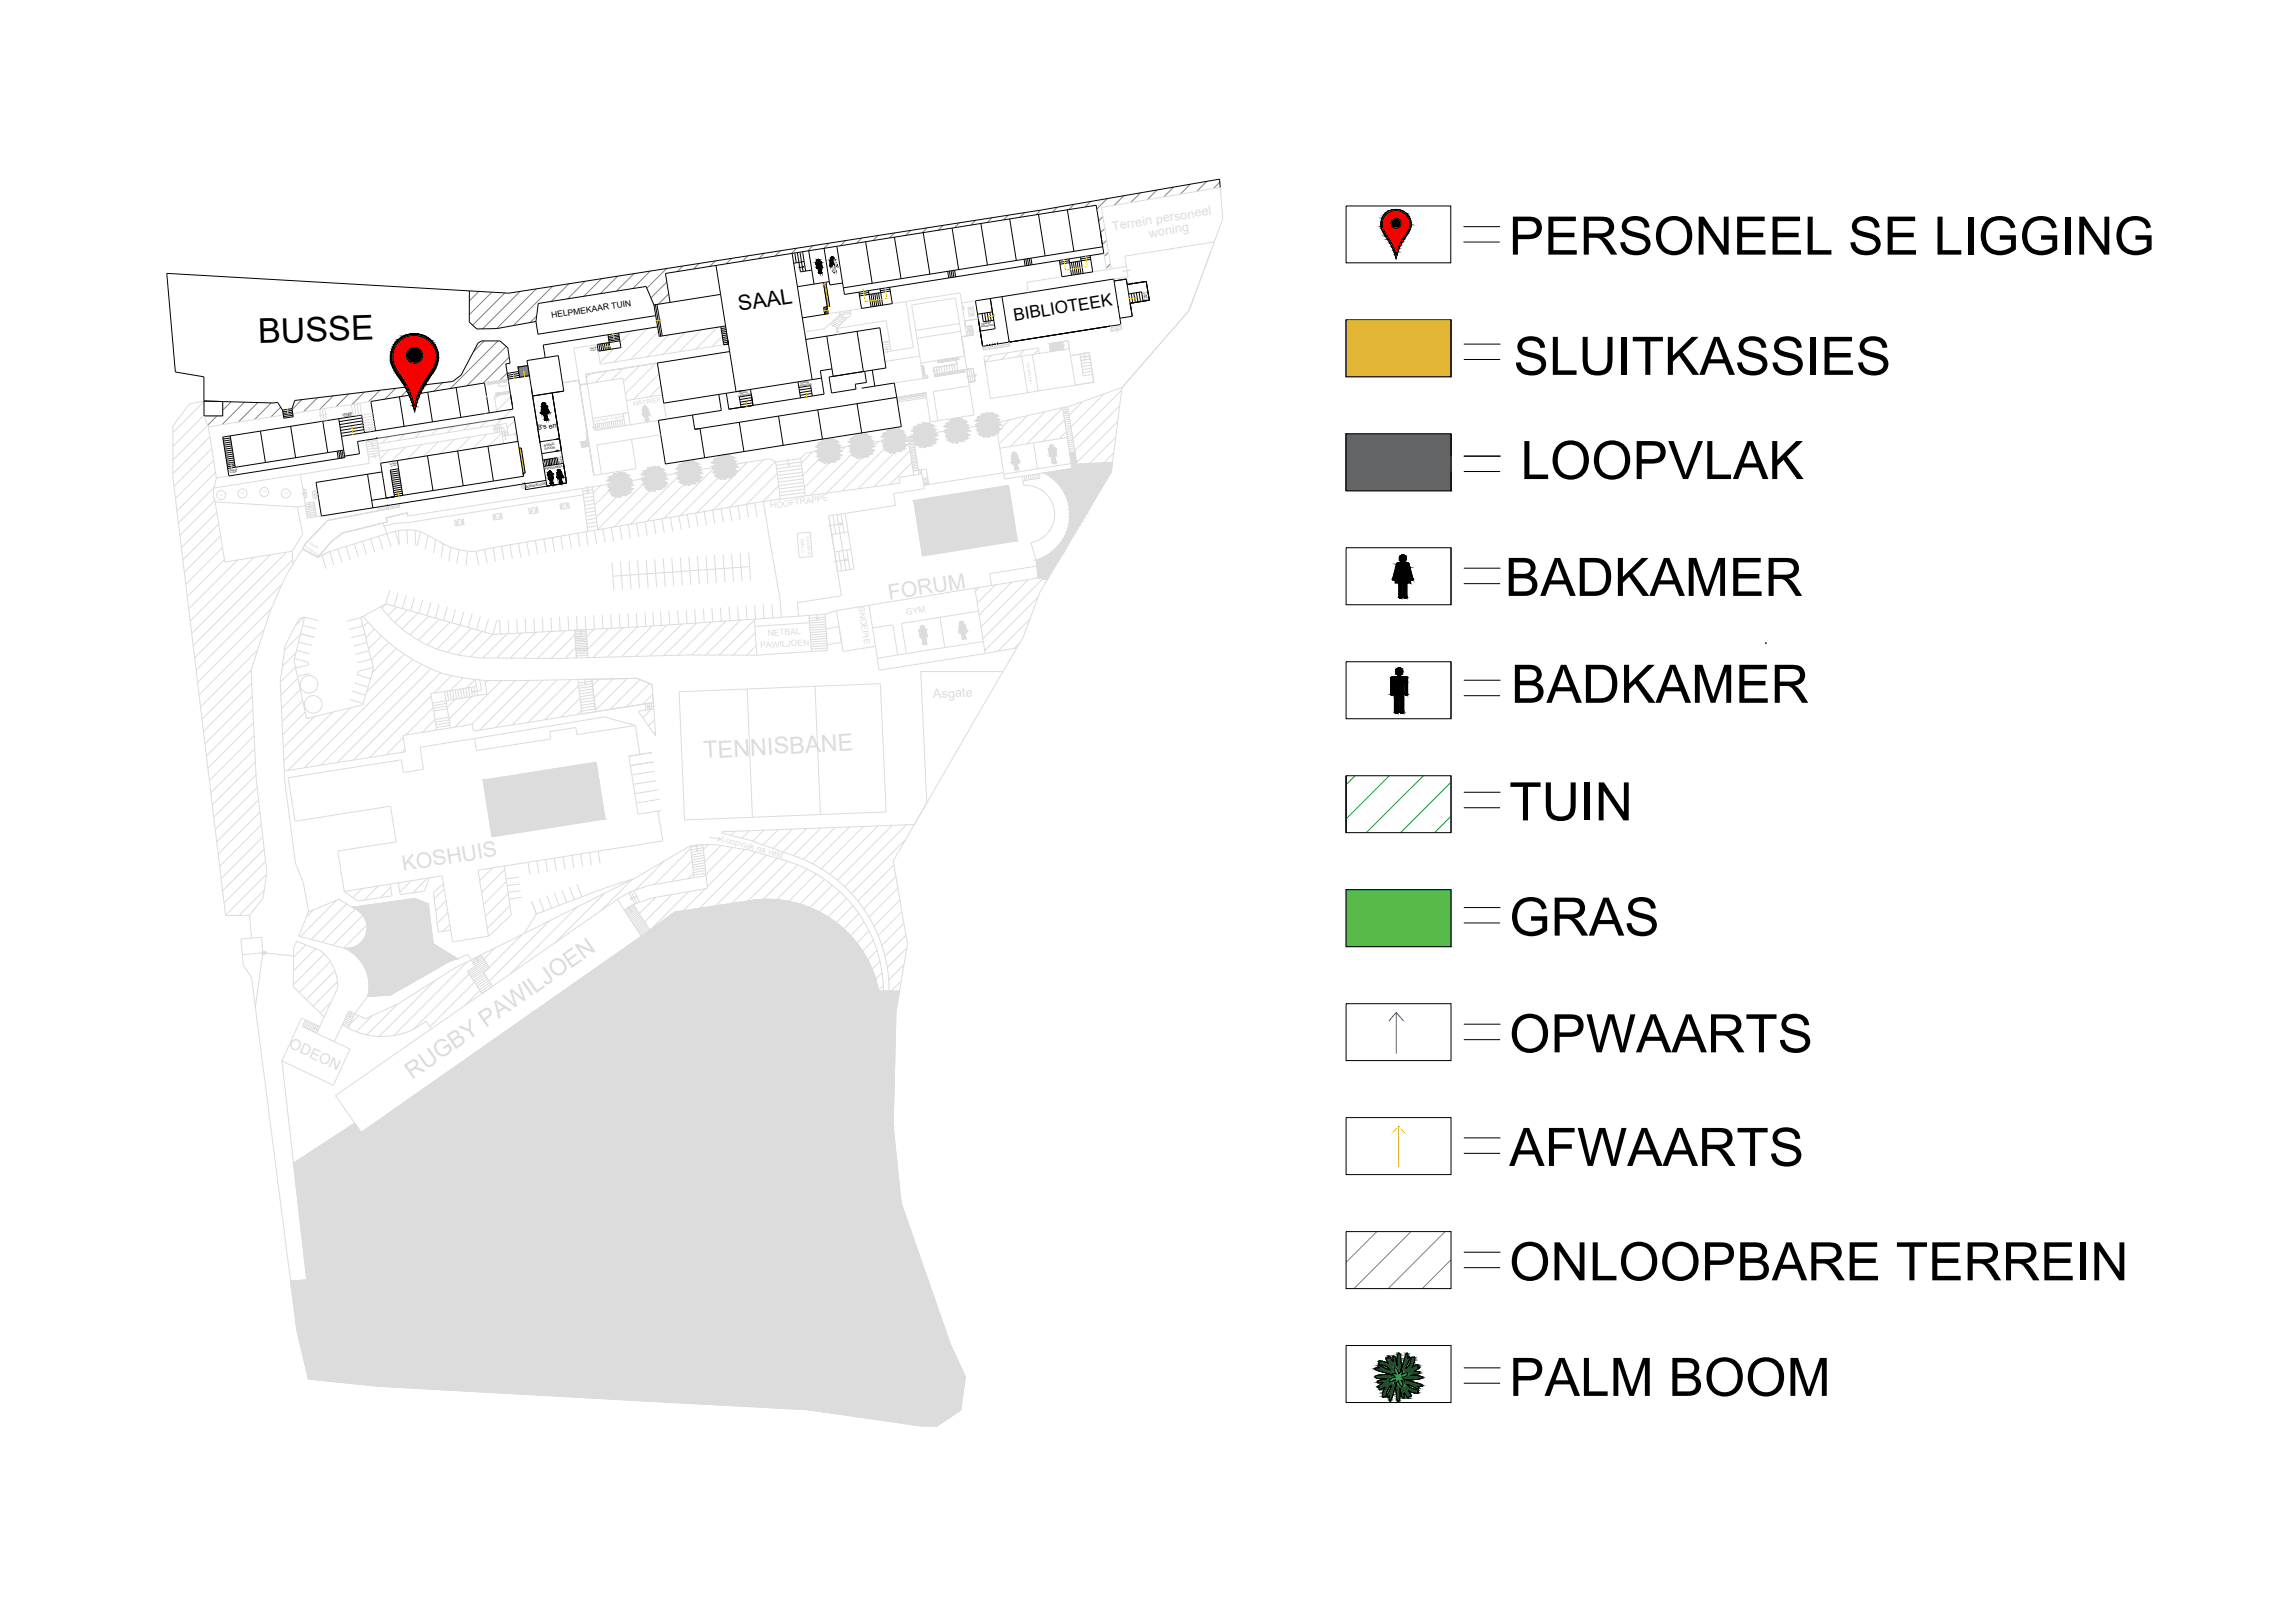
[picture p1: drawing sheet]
<svg xmlns="http://www.w3.org/2000/svg" width="297mm" height="210mm" viewBox="0 0 297 210" stroke-linecap="round" stroke-linejoin="round" font-family="sans-serif">
<defs><g id="words">
<g font-size="6.9">
<text x="195.2" y="33">PERSONEEL SE LIGGING</text>
<text x="195.8" y="48.5">SLUITKASSIES</text>
<text x="196.7" y="62">LOOPVLAK</text>
<text x="194.7" y="77.1">BADKAMER</text>
<text x="195.5" y="90.9">BADKAMER</text>
<text x="195.2" y="106.2">TUIN</text>
<text x="195.2" y="121.1">GRAS</text>
<text x="195.2" y="136.2">OPWAARTS</text>
<text x="195.2" y="150.9">AFWAARTS</text>
<text x="195.2" y="165.7">ONLOOPBARE TERREIN</text>
<text x="195.2" y="180.6">PALM BOOM</text>
</g>
<text font-size="4.4" x="33.4" y="44.4" transform="rotate(-2 33.4 44.4)">BUSSE</text>
<text font-size="2.8" x="95.6" y="40.3" transform="rotate(-9 95.6 40.3)">SAAL</text>
<text font-size="2.2" x="131.3" y="41.5" transform="rotate(-9 131.3 41.5)">BIBLIOTEEK</text>
<text font-size="1.7" fill="#dcdcdc" x="144" y="29.8" transform="rotate(-9 144 29.8)">Terrein personeel</text>
<text font-size="1.1" x="71.4" y="41.2" transform="rotate(-9 71.4 41.2)">HELPMEKAAR TUIN</text>
<text font-size=".9" x="69.6" y="55.7" transform="rotate(-9 69.6 55.7)">8's en</text>
<text font-size=".8" fill="#dcdcdc" x="81.9" y="52.6" transform="rotate(-9 81.9 52.6)">MATRIEK</text>
<g font-size=".4">
<text x="70.4" y="57.8" transform="rotate(-9 70.4 57.8)">BOEKE-</text>
<text x="70.5" y="58.2" transform="rotate(-9 70.5 58.2)">STOOR</text>
<text x="68" y="63.1" transform="rotate(-9 68 63.1)">BOEKESTOOR</text>
<text x="70.5" y="60.8" transform="rotate(-9 70.5 60.8)">PERSONEEL</text>
</g>
<g font-size=".3">
<text x="148.2" y="37.8" transform="rotate(81 148.2 37.8)">Tweede</text>
<text x="126.8" y="42.4" transform="rotate(-9 126.8 42.4)">VERDIEPING</text>
<text x="127" y="42" transform="rotate(-9 127 42)">TWEEDE</text>
<text x="44.3" y="53.8" transform="rotate(-10 44.3 53.8)">TWEEDE</text>
<text x="95.4" y="51.4" transform="rotate(-9 95.4 51.4)">VERDIEPING</text>
<text x="95.6" y="51" transform="rotate(-9 95.6 51)">TWEEDE</text>
<text x="103.4" y="50" transform="rotate(-9 103.4 50)">VERDIEPING</text>
<text x="103.5" y="49.7" transform="rotate(-9 103.5 49.7)">TWEEDE</text>
<text x="44.5" y="54" transform="rotate(-10 44.5 54)">VLOER</text>
<text x="29.6" y="61" transform="rotate(-9 29.6 61)">TWEEDE</text>
<text x="29.7" y="61.3" transform="rotate(-10 29.7 61.3)">VLOER</text>
</g>
<g font-size=".2">
<text x="147.9" y="37.8" transform="rotate(81 147.9 37.8)">verdieping</text>
<text x="76.3" y="45.2" transform="rotate(-9 76.3 45.2)">TWEEDE</text>
<text x="76.4" y="45.4" transform="rotate(-9 76.4 45.4)">VLOER</text>
<text x="72.2" y="59.2" transform="rotate(81 72.2 59.2)">VLOER</text>
<text x="72.5" y="59" transform="rotate(81 72.5 59)">TWEEDE</text>
<text x="50.4" y="60.2" transform="rotate(-9 50.4 60.2)">TWEEDE</text>
<text x="50.5" y="60.4" transform="rotate(-9 50.5 60.4)">VLOER</text>
</g>
<g font-size=".2" fill="#dcdcdc">
<text x="47.6" y="57.1" transform="rotate(-9 47.6 57.1)">Tweede</text>
<text x="47.8" y="57.4" transform="rotate(-10 47.8 57.4)">vloer</text>
</g>
</g></defs>
<!-- layer: Mure -->
<g fill="none" stroke="#808080" stroke-width=".13">
<path d="M62 37.7l-1.3 1.2M63.6 37.8l-2.9 2.9M65.3 37.9l-4.2 4.2M67.3 37.7l-4.9 4.9M69.4 37.4l-5.2 5.1M71.5 37l-5.1 5.1M73.6 36.7l-2.3 2.3M75.7 36.4l-2.3 2.3M77.8 36.1l-2.3 2.2M79.9 35.7l-2.3 2.3M82 35.4l-2.2 2.3M84.1 35.1l-2.2 2.2"/>
<path d="M86.2 34.8l-2.5 2.5M86.3 36.5l-2.1 2.1M86.5 38l-1.3 1.4M88.3 34.4l-.7 .7M90.4 34.1l-.7 .7M92.5 33.8l-.7 .7M94.7 33.4l-.8 .7M96.8 33.1l-.7 .7M98.9 32.8l-.7 .7M101 32.4l-.7 .7M103.1 32.1l-.7 .7M105.2 31.8l-.7 .7"/>
<path d="M107.3 31.5l-.7 .6M109.4 31.1l-.7 .7M111.5 30.8l-.7 .7M113.6 30.5l-.7 .6M115.7 30.1l-.6 .7M117.8 29.8l-.6 .7M119.9 29.5l-.6 .6M122 29.2l-.6 .6M124.1 28.8l-.6 .7M126.2 28.5l-.6 .6M128.3 28.2l-.6 .6M130.4 27.9l-.6 .6"/>
<path d="M132.5 27.5l-.6 .6M134.6 27.2l-.5 .6M136.8 26.8l-.6 .6M138.9 26.4l-.6 .7M141.1 26.1l-.7 .7M142.7 28l-.6 .6M142.9 29.6l-.5 .5M143.2 31.1l-.6 .6M143.2 25.7l-1.3 1.4M143.4 32.6l-.5 .6M143.7 34.2l-.6 .5M145.4 25.3l-1.2 1.3"/>
<path d="M147.5 25l-1.2 1.2M149.7 24.6l-1.3 1.2M151.8 24.2l-1.2 1.3M154 23.8l-1.3 1.3M156.1 23.5l-1.3 1.3M157.8 23.6l-.8 .8M28.1 53.8l-1.2 1.2M29.9 52l-1.1 1.1M31.6 52l-2.9 3M33.4 52.1l-2.6 2.5M35.1 52.1l-2.2 2.2M36.3 52.7l-1.3 1.3"/>
<path d="M39.1 51.7l-1.3 1.3M41.1 51.5l-1.8 1.8M43.1 51.2l-1.7 1.8M45.1 51l-1.6 1.6M47.1 50.7l-1.6 1.6M49.2 50.5l-1.5 1.5M51.2 50.2l-1.4 1.5M53.2 50l-1.3 1.3M55.2 49.8l-1.2 1.2M57.3 49.5l-1.1 1.1M62.6 44.1l-1.4 1.4M64.4 44.1l-6.1 6.2"/>
<path d="M65.5 44.8l-5.1 5.1M65.6 48.3l-1 .9M65.9 46.2l-3.4 3.4M69.4 40.9l-.8 .8M178.1 159.4l-4 4M182.5 159.4l-7.3 7.4M187 159.4l-7.4 7.4M187.7 163l-3.7 3.8"/>
</g>
<!-- layer: 0 -->
<g fill="none" stroke="#000" stroke-width=".13">
<path d="M60.7 37.6v4.1l1 .9 2.6-.1 5-.9 .3 1.7 15.2-2.5M85 39.4l-.4 .1M105 35l-1.4 .2M105.3 36.8l-2.1 .3M105.7 34.2h.1M105.7 34.2l.1 .4-.1 .1M105.8 34.2l.1 1.1M106 34.6h.1M106 34.6l.1 .7M106.1 34.1l.2 1.2M106.1 34.1h.1M106.2 34.1l.1 .5-.1-.7-.6 .1 .1 .7"/>
<path d="M107.5 33.8h.1M107.5 33.8v.6M107.6 33.8l-.1 .7h.2M107.9 33.5l-.4 .1-.1 .7 .1 .1M115.4 39.3l-4 .6M126.3 39.3h.1M126.3 39.8h.1M128.1 38.6l.6 3.9-1.9 .3M141.4 35.2l-4 .6M142.4 30.1l.4 2.7-33.6 5.3-.1-.9M144.7 39.8h.1M148.7 38.8l-2.5 .5 .1 .8"/>
<path d="M157.8 23.2l-23.2 4-68.8 10.7-44.2-2.5 1.1 12.7 3.7 .7v3.1l8.9 .3 .6-.1 .7 1M181.6 30.7l-.5 .9-.5 1.4a8.4 8.4 0 0 0-1.5-3 1.77 1.77 0 0 1 .4-2.4 1.77 1.77 0 0 1 2.4 .2 1.77 1.77 0 0 1 .1 2.4l-.5 .6M181.7 31l-.6 .9-.5 1.6-.5-1.6-.5-.9a3.8 3.8 0 0 1-.9-1.9 1.95 1.95 0 0 1 2.6-1.9 1.95 1.95 0 0 1 .8 3.1l-.5 .7M29.8 56.7l-1 .1M29.9 56.9l-1 .2M29.9 57.2l-1 .1M29.9 57.5l-.9 .1M30 57.7l-1 .2M30 58l-.9 .1M30.1 58.2l-1 .2M30.1 58.5l-1 .1M30.2 58.8l-1 .1"/>
<path d="M30.2 59l-1 .2M30.2 59.3l-.9 .1M30.3 59.5l-1 .2M30.3 59.8l-1 .2M36.6 53.1l.1 .6M37.8 52.9l-1.2 .2M37.8 52.9l.1 1-1.2 .2v-.4M37.8 53.1l-1.2 .2M37.8 53.3l-1.2 .2M37.9 53.5l-1.2 .2M37.9 53.7l-1.2 .2M41.8 54.5l5-.8 .4 2.3"/>
<path d="M43.6 58.4l.2 1M43.8 54.2l.8 5-15 2.4-.8-5 1-.2M43.8 58.4l.2 .9M44 58.3l.2 1M44.2 58.3l.2 1M44.5 58.2l-2.1 .4M46.9 54.1l-3 .5M46.9 54.5l-3 .4M47 54.8l-3 .5M47 55.2l-2.9 .5M47.1 55.6l-3 .5M47.3 57l-1 .1 .2 1.6-1.9 .3"/>
<path d="M48.6 55.8l-4.4 .7M48.7 56.7h.1M48.9 56.7h-.2M51.4 59.6l-2.2 .3 .2 1.2M55.2 48.9l-.7 1.2a8.8 8.8 0 0 0-.9 2.4 12.3 12.3 0 0 0-2.2-4.5 2.81 2.81 0 0 1 .3-3.9 2.81 2.81 0 0 1 3.9 .1 2.81 2.81 0 0 1 .2 3.8l-.7 1.1M55.3 49.3l-.6 1-.5 1.2-.6 1.8a13.4 13.4 0 0 0-2.4-5.1 3.1 3.1 0 0 1 .4-4.2 3.1 3.1 0 0 1 4.2 0 3.1 3.1 0 0 1 .2 4.3l-.8 1.1M64.4 54.3l2.1-.4 .5 3.2M65.7 49.1l-.3-2 .6-.1-.3-2-1-.9h-2.4l-.5 .3-2.1 4.1-1.1 .9-20.5 2.4-.3 1.1M66 50.9l.3 1.5M66.1 51.3l.3 1.6-3.1 .5M69.8 56.7h.1M69.8 56.9h.1"/>
<path d="M69.8 57h.1M70.1 58.7l.2 1.7M70.2 59.5l1.9-.3 .1 .9M70.4 59.5l.2 .8M70.6 59.5l.2 .8M70.8 59.4l.2 .9M71 59.4l.2 .8M71.3 59.4l.1 .8M71.5 59.3l.1 .9M71.7 59.3l.1 .8M71.9 59.3l.1 .8M71.9 58.4h.1"/>
<path d="M72.1 58.4h.1M72.2 58.4h.1M72.6 58.3l.3 1.7M72.9 50.6l-1.5 .2M77.5 44.5l.1 .9M77.7 44.5l.2 .9M78 44.5l.1 .8M78.2 44.4l.1 .9M78.4 44.4l.2 .9M78.7 44.4l.1 .8M80 43.1l.3 1.9-2.9 .5-.1-.9 1.5-.3-.1-1M85.1 42.3l-14.8 2.3 .2 1.7"/>
<path d="M93 51l.3 2.1-3.7 .6M93.3 42.3l.3 2.3 .6-.1M93.3 42.3l-8 1.2M93.9 42.2l-.6 .1M93.9 42.4l-.6 .1M94 42.7l-.7 .1M94 42.9l-.6 .1M94 43.1l-.6 .1M94.1 43.3l-.7 .2M94.1 43.6l-.6 .1M94.1 43.8l-.6 .1M94.2 44l-.6 .2"/>
<path d="M94.2 44.3l-.6 .1M97.1 50.4l.3 2.1M103.2 49.4l.4 2.1M106.3 48.9l.3 2.1-12.3 2-.3-2.1M107.8 48.7l-.5 .1 .3 2.1 3.1-.5M111.9 48.1l.2 1.4M112.8 47.9l.4 2.1M114.9 49.5h.1M115.7 49.6l.3 1.8M127 40.6l.2 1.1M127.4 40.5l.2 1.1M127.7 44.7h.1"/>
<path d="M127.7 40.5l.2 1M128 44.7h.1M128.1 40.4l.1 1.1M128.4 44.6h.1M128.7 44.6h.1M129 44.5h.1M130.6 44.3h.1M146.5 40.9l-1.6 .3M52.1 64.1l-2.1 .3 1-.1M67.7 62.6h.1M67.9 62.6h.1M67.9 62.6l-19.7 3.1"/>
<path d="M180.9 73.4l-.4 1.6M181 73.4h.1M181 73.4l-.5 2h.5v1.8l.2 .2 .2-.2v-1.7M181.4 75.5h.2M181.6 75.5v1.7M182 73.4l.5 2h-.5v1.8l-.1 .2h-.1h-.2v-.2M182 73.4h.1M182 73.4l.5 1.6h.2l.1-.1M182.8 74.9l-.6-2-1.2-.1-.3 .2-.5 1.9 .1 .2 .2-.2M180.4 88.3h-.1v1.5l-.2 .2-.2-.2M180.4 88.3v3.8M181 89.7l.1 2.4"/>
<path d="M181 89.7h-.1v2.4M181.7 88.3h-.1v3.8M181.7 89.8l.2 .2 .2-.2v-2.1l-.3-.1h-1.6h-.1l-.2 .2v2M181.8 88.3v1.5M178.4 176.7l-.1 .1 .2 .2-.7 .1a2.59 2.59 0 0 0 1.5 .6l.9 .2a3.8 3.8 0 0 0-2.3 .2v.1a2.24 2.24 0 0 0 1.4 .2h.1l-1 .3-.2 .2h.7l-.7 .6h.3l-.1 .3h.1l.7-.3-.2 .6-.1 .6v.1l.4-.1a1.84 1.84 0 0 1 .7-1.4l-.6 1.3 .1 .2M180.4 177a.7 .7 0 0 1 .5 .8l.6-.4-.2 .5 .1-.1a.6 .6 0 0 1 .8-.1 .81 .81 0 0 1-.9 .5l.5 .5-.6-.1 .1 .1a.57 .57 0 0 1 .1 .7 .85 .85 0 0 1-.5-.8l-.5 .5 .1-.6-.1 .1a.6 .6 0 0 1-.7 .1 .81 .81 0 0 1 .8-.5l-.4-.5 .5 .1-.2-.4zM182.4 175.7v.1l-.2 .6a.92 .92 0 0 0-.3 .7h.1a2.72 2.72 0 0 0 .6-1.4h.2l.1-.1a.34 .34 0 0 1 .1 .5l-.3 .8 .4-.2 .3-.1v.3l.3 .1-.7 .5h.6l.1 .1-.2 .2-1.1 .2a2.9 2.9 0 0 1 1.7 .3 4.7 4.7 0 0 1-2.3 .2l1.2 .4a1.58 1.58 0 0 1 1 .4l-.6 .1 .2 .2-.1 .2M182.5 175.7l-.2-.1-.2 .2v-.1a.4 .4 0 0 0-.1-.6l-.3 .6-.5 1.7a4.1 4.1 0 0 0-.2-2.3 2.78 2.78 0 0 0-.3 1.6l-.2-1-.2-.2-.1 .1v.6l-.5-.7-.1 .2h-.2l-.1 .1 .4 .7-.9-.3h-.4l.1 .1-.1 .2 .1 .1a1.75 1.75 0 0 1 1.4 .7l-1.4-.6h-.1M183.5 179.7h-.2l-.5-.3a.8 .8 0 0 0-.8-.2l.1 .1a2.58 2.58 0 0 0 1.4 .6l-.1 .2 .1 .1-.1 .1-.6-.1-.6-.2 .4 .6-.1 .1h-.3v.3l-.5-.8-.1 .7h-.1l-.4-1.2v.2a2.51 2.51 0 0 1-.2 1.5 .55 .55 0 0 1-.2-.6l-.1-1.1 .1-.7-.4 1.3a1.7 1.7 0 0 1-.5 1l-.1-.6-.1 .1h-.2"/>
<circle cx="105.9" cy="33.7" r=".14"/>
<circle cx="107.7" cy="33.4" r=".15"/>
<circle cx="180.6" cy="28.9" r=".67"/>
<circle cx="53.6" cy="46" r="1.05"/>
<circle cx="181.5" cy="72.3" r=".45"/>
<circle cx="181" cy="86.9" r=".47"/>
</g>
<!-- layer: Mure -->
<g fill="none" stroke="#dcdcdc" stroke-width=".13">
<path d="M106.8 36.6l-.3 .1M111.4 39.9l-4.2 .7M115.4 39.3l8.8-1.4 .7 4.4M117.2 39l1 6-3.9 .6M126.2 38.9l-1.8 .3M137.4 35.8l-4.6 .7 .2 1.4M143.8 34.8l-2.4 .4M145.7 34.5l.2 1.3-1.8 .3M146.8 36.7h.1M147.2 36.6h.1M147.5 36.6h.1M156.7 32.5l-2.9 7.7-8.6 10-7.1 2.4"/>
<path d="M26.4 53.7l-4 4.1M26.4 52l-4 4M26.4 53.8l.6 1.4 1 6.7M26.9 55l-4.5 4.5M27.2 56.5l-4.8 4.8M27.4 58.1l-4.9 4.8M27.6 59.6l-4.9 4.9M41.4 53l.2 1.5M41.7 52.9l.2 1.6M42 52.9l.3 1.5M47.3 57l.5 3M48.7 56.7l.5 3.2"/>
<path d="M50.3 56.5l-.9 .8M50.4 58.2l-1.2 1.2M52.4 56.2l-.9 .8M52.5 57.9l-1.9 1.8M54.5 55.8l-.8 .9M54.6 57.5l-1.9 1.9M56.6 55.5l-.8 .8M56.7 57.2l-1.9 1.9M58.7 55.2l-.8 .8M58.8 56.9l-1.9 1.8M60.8 54.8l-.8 .9M60.9 56.5l-1.9 1.9"/>
<path d="M62.9 54.5l-.8 .8M63 56.2l-1.9 1.9M64.5 51.1l-.5 .5M64.9 56l-1.6 1.7M65.8 49.4l-1.3 .2 .1 .4 1.3-.2M66.1 51.3l-1.8 1.9M66.3 52.9l-2.1 2.1M66.6 54.4l-1 1M66.8 55.9l-.2 .3M74.9 49.2l1.3 8.5M74.9 49.2l-2.1 .3M76 56.2h-.1l.1 .9-.8 .1 .1 .7 .9-.2"/>
<path d="M76.2 57.7l.6 3.8M76.7 54.1l.2 1.6M79.4 45.1l-1.8 1.8M81.7 42.8l-1.5 1.5M83.8 42.5l-4.3 4.4M85 47l-9.2 1.4 .2 1.3-1 .1-.1-.6M85.2 42.9l-3.6 3.6M86.5 43.3l-2.8 2.9M88.6 43l-2.8 2.9M90.7 42.7l-2.8 2.8M92.9 42.3l-2.9 2.9M93.5 43.5l-1.4 1.3"/>
<path d="M99.6 59.4l.8 .4M104.2 58.6l-.6 .7M105.1 58.5l-1.4 1.5M107.2 58.2l-3.3 3.3M107.4 41.9l.9 .5M107.6 41.7l.9 .6M107.7 41.6l1 .5M107.9 41.4l1 .5M108.1 41.2l1 .5M108.3 41.1l1 .4M108.5 42.3l-.3 .2 6.4-1 .5 2.7-1 .2M108.5 40.9l.9 .4"/>
<path d="M108.6 40.4v.4M108.6 40.8l-1.9 1.7-2.6 .5M108.6 40.8l1 .4M109.3 57.8l-5.2 5.3M110 40.1l.1 .6-1.6 1.6M110 40.4l-1.4 .2M110.1 40.6l-1.5 .2M111.5 57.5l-6.6 6.6M113.6 57.2l-6.7 6.6M115.1 44.5l-1 .2M115.2 44.8l-1 .2M115.2 45.1l-1 .2"/>
<path d="M115.7 56.8l-6.7 6.7M116 51.4l3.8-.6v.2l-3.8 .6M117.5 56.8l-6.5 6.5M117.7 58.3l-4.6 4.7M118 59.9l-2.9 2.8M118.1 56.4l10.7-1.7 8.7-1.9 .5 3.7M119.2 47.4l.3-.1 .2 1.3h.3v.3l-.5 .1M121.1 47.5l.1 .9M121.3 46.6v.3l2.4-.3 .1 .5M121.4 47.5l.2 .8M121.8 47.4l.1 .9M122.1 47.4l.2 .8"/>
<path d="M122.5 47.3l.1 .9M122.8 47.3l.1 .8M123.1 47.2l.2 .9M123.5 47.2l.1 .8M123.8 47.1l-3 .5 .2 1.1 3.8-.6v-.3h.3M123.8 47.1l.1 .9M124.9 42.3l.8-.2 .2 1.2-1.5 .3 .4 2.5M125.1 47.8l.8-.1 .2 1.7-.8 .1zM126.6 41.3l-1.8 .2 .1 .8M128.3 46l-.9 .9M130.4 45.6l-.9 .9M130.6 44.3v.4l-3.4 .6-.1-.5"/>
<path d="M130.6 54.3l-1.6 1.6M132.5 45.3l-.9 .9M132.9 53.8l-3.6 3.6M134.4 45.2l-.7 .7M134.5 45.7l-.2-.7-7 1.1 .2 1.3M135.2 53.3l-4.5 4.5M137.5 52.8l-4.7 4.7M137.7 54.3l-2.8 2.8M137.9 55.9l-.9 .9M138.4 45.1l-.2-1-2.5 .4 .2 1M138.5 46l2.4-.4 .6 3.9-2.4 .3M139.1 58.5l.2 1.6 4.6-.3"/>
<path d="M140.1 52l-1.8 1.7M142.8 51l-4.2 4.3M144.1 58.6l-1.3 1.3M144.3 56.6l-3.4 3.4M144.6 54.5l-5.3 5.4M144.9 52.5l-5.9 5.8M145 42l.1 .6-1.4 .2-.1-.6M145.1 50.5l-6.3 6.3M27.7 63.1l-.1 .9M27.7 63.1l-4.6 4.6M27.8 64.8l-4.5 4.5M27.9 61.1l-5 5"/>
<path d="M28 61.9l-.3 1.2M28.1 66.3l-4.6 4.6M28.3 67.8l-4.6 4.7M28.5 69.3l-4.7 4.7M28.8 70.9l-4.8 4.7M29 72.4l-4.8 4.8M29.6 61.6l-1.6 .3M30.8 72.5l-6.4 6.3M32.9 72.1l-8.3 8.3M35 71.8l-10.2 10.2M35.1 78.8l-9.5 9.5M36.5 75.6l-11.1 11.1"/>
<path d="M37.1 71.4l-12.1 12.2M37.8 71.3l.1 1.7M37.9 72.5l-12.7 12.6M38.9 61.4l-11.2 1.7M39.3 79.9l-1.1 1.1M42.7 71.4l.5 1.7M42.7 71.4l-1.6 .7M42.7 71.4l-1 .5 .5 1.7M43.7 71l.6 1.8M44.8 70.7l.5 1.7M45.8 70.4l.6 1.7M46.9 70.1l.5 1.7"/>
<path d="M47.9 69.7l.6 1.8M48.9 66.1l2.8-.5-9.3 1.7-2.8 3-.5 .7 2 1.1M49 69.4l.5 1.7M49.5 67.7l1.1 3.1M49.9 78.1l-.5 .6M50.4 76.4l-.5 1.7M51.1 68.7l-8.4 2.7M51.3 78.5l-1.1 1.2M51.5 76.7l-.5 1.8M51.5 68.7l.2 1.8-.6-1.8M51.5 68.7h-.4M51.7 65.4l-2.8 .5"/>
<path d="M52.6 77l-.5 1.7M52.6 68.5l-1.1 .2M52.6 68.5l.1 1.9M52.6 68.5l1.1 .1M52.7 78.9l-1.6 1.7M52.7 66.8v-.4l-2.7 .6 .2 .5-5.9 1.5-1.5 1.2-1.7 1.9M53.6 77.3l-.5 1.8M53.7 68.6v1.9l.3 .1 .4-1.8M53.7 68.6l.7 .2M54.1 79.3l-2.1 2.1M54.4 68.8l1 .5M54.7 77.6l-.5 1.8"/>
<path d="M55.4 69.3l1 .5M55.4 69.3l-.4 1.8M55.5 79.7l-2.5 2.5M55.8 77.9l-.5 1.8M56.4 69.8l.9 .6M56.4 69.8l-.3 1.8M56.8 78.2l-.5 1.8M57.4 70.4l-.3 1.8M57.9 78.5l-.5 1.8M58.3 70.8l-.3 1.8M58.9 78.8l-.5 1.8M59.4 71.1l-.3 1.8"/>
<path d="M59.9 67.2h-.1M60 79.1l-.5 1.8M60.5 71.3l-.2 1.8M61.1 79.4l-.5 1.8M62.1 79.8l-.5 1.7M62.7 71.1l.3 1.8M63.8 70.9l34.9-6 2.2 12.6 .2 2.4M63.8 70.9l.3 1.8M63.8 70.9l-2.2 .4 .4 1.8M64.9 66.4h-.2M64.9 70.7l.3 1.8M66 70.5l.3 1.8"/>
<path d="M67.1 70.3l.3 1.8M68.2 70.1l.3 1.8M69.3 69.9l.3 1.8M69.5 65.6h-.1M70.2 80l.1 1.8M70.3 69.8l.4 1.8M71.3 79.9l.1 1.8M71.4 69.6l.4 1.8M72.4 79.8l.1 1.9M72.5 69.4l.3 1.8M73.5 79.8l.1 1.8M73.6 65l-.2 .1"/>
<path d="M73.6 69.2l.3 1.8M74.6 79.7l.1 1.8M74.7 69l.3 1.8M75.5 64l-22.6 3.6-1.8 .1-1.4 .4M75.7 79.7l.1 1.8M75.8 68.8l.3 1.8M76.7 63.3l-1.3 .3M76.7 63.7l-1.3 .3M76.8 79.6l.1 1.8M76.9 68.6l.3 1.8M77.9 79.6l.1 1.8M78 68.4l.3 1.8"/>
<path d="M79 79.5l.1 1.8M79.1 68.3l.3 1.8M79.2 72.7l.2 3.7M80.1 79.4l.1 1.8M80.2 68.1l.3 1.8M80.3 72.7l.2 3.6M81.2 79.4l.1 1.8M81.3 67.9l.3 1.8M81.4 72.6l.2 3.6M82.3 60.6l-4.5 .8M82.3 79.3l.1 1.8M82.4 67.7l.3 1.8"/>
<path d="M82.5 72.5l.2 3.6M83.4 79.3l.1 1.8-19.7 1 .5-1.7 .3-.2 .1 1.9M83.4 67.5l.4 1.8M83.6 72.4l.2 3.7M84.5 79.2l.1 1.8M84.5 67.3l.4 1.8M84.7 72.4l.2 3.6M85.4 79.2l.2 1.7M85.6 67.1l.3 1.8M85.8 72.3l.3 3.6M86.5 79.1l.2 1.8M86.7 66.9l.3 1.8"/>
<path d="M86.9 72.2l.3 3.6M87.7 79l.1 1.8M87.8 66.8l.3 1.8M88 72.1l.3 3.7M88.8 78.9l.1 1.8M88.9 66.6l.3 1.8M89.1 72.1l.3 3.6M89.9 78.8l.1 1.8M90 66.4l.3 1.8M90.2 72l.3 3.6M91 78.8l.1 1.8M91.1 66.2l.3 1.8"/>
<path d="M91.3 71.9l.3 3.6M92.1 78.7l.1 1.8M92.2 66l.3 1.8M92.4 71.8l.3 3.7M93.2 78.6l.1 1.8M93.3 65.8l.3 1.8M93.5 71.7l.3 3.7M94.3 78.5l.1 1.8M94.4 65.6l.3 1.8M94.6 71.7l.3 3.6M95.4 78.5l.1 1.8M95.5 65.5l.3 1.8"/>
<path d="M95.7 71.6l.3 3.6M96.5 78.4l.1 1.8M96.6 65.3l.3 1.8M96.9 71.5l.2 3.6M97 73.3h.1M97 73.3l-17.7 1.3M97.6 78.3l.2 1.8M97.6 65.1l.4 1.8M98.7 78.2l.2 1.8M99.8 78.1l.2 1.9M106.7 79.5l-9.1 .6M107.2 66.8l1.2 7.2 2.1-.4-.8-4.8"/>
<path d="M107.8 66.7l.3 2.4M108.3 66.6l1.1 7.2M108.5 71.3l.4 2.6M108.8 66.5l.4 2.4M109.4 66.4l.3 2.4M109.6 71.2l.4 2.5M109.7 68.8l-2.1 .4M110.1 71.1l-2.1 .3M118.2 61.4l-.1 .1M118.2 61.5l-1.9 .3 .1 .7-9.8 1.4M118.8 60.9l.2-.1 .1 .5M120.1 62.4v.1l-.6 .1"/>
<path d="M121.6 79.9l.6 3.9M126.6 79.1l-10 1.6M126.7 76l-.5 .5M128.8 75.7l-2.4 2.3M130.9 75.3l-4.2 4.3M133 75l-6.1 6.1M134 72.5l.3 2.3M134.1 73.3l-6.1 .9 .3 1.6M134.3 77.3l-6.9 6.9M134.3 74.8l-8.2 1.3M134.3 74.8l1.2 .2M134.9 74.9l-7.7 7.8"/>
<path d="M32.5 86.7l-6.4 6.4M32.6 88.4l-6.3 6.3M32.6 90.1l-6.1 6.1M32.7 91.8l-6 6M32.8 93.5l-5.9 5.9M32.9 95.2l-5.8 5.8M33 96.9l-5.7 5.7M33 98.6l-5.5 5.6M33.3 84.1l-7.4 7.4M34.2 81.5l-8.4 8.4M38.1 85.2l1.7 .5 .1 .4-1.7 .3h.2M38.2 86.3l-1.9 2"/>
<path d="M38.3 84.5l-1.8 1.7M38.4 84.2l1.7 .4M38.5 87.8l-2.2 2.2M38.6 83.1l1.8 .4M38.8 89.2l-2.4 2.5M38.9 82.1l-2.1 2.1M38.9 82l1.7 .5M39.1 80.9l1.8 .5M39.2 90.7l-2.7 2.7M39.5 92.1l-2.9 3M40 92.9l-.3 .1M40.1 87.2l-1.6 .3"/>
<path d="M40.7 92.7l-4.1 4.1M41.2 80.3l-1.8-.4-1.4 5.6M43 92.2l-6.3 6.3M44.9 80.4l1.8-.5 .2 1.1M45.2 90.5l1.8 .5M45.4 91.6l-8.1 8.1M45.6 89.4l1.7 .6M45.9 88.4l1.7 .5M46.9 81l.3 1.1M46.9 81l-1.7 .5M47.2 82.1l.3 1.1M47.2 82.1l-1.8 .4"/>
<path d="M47.5 83.2l.2 1M47.5 83.2l-1.8 .4M47.6 80.5l-.6 .6M47.7 84.2l.6 2.2M47.7 84.2l-1.7 .5M47.9 87.9h.1M48 85.3l-1.8 .5M48.3 86.4l-1.8 .4-.3 .5 1.7 .6M48.3 86.4l-.2 1M48.4 81.4l-1.1 1.1M49.3 82.3l-1.6 1.7M50.3 83.1l-2.3 2.3"/>
<path d="M51.3 83.9l-3.1 3.1M52.2 95.4l-2.3 2.3M52.3 84.7l-4.9 4.8M52.4 97l-.4 .4M53.4 85.3l-14 14.1M54.1 94.9l-2 .3 .4 2.1-15.7 2.5M54.5 86l-13 13M55.7 86.5l-12.1 12.2M55.8 90.1l-8 7.9M56 91.6l-3.5 3.5M56.3 93.1l-1.7 1.7M56.8 80.1l-2.7 2.8"/>
<path d="M57 87.1l-11.3 11.3M58.2 80.5l-2.9 3M58.4 87.4l-2.2 2.3M58.9 90.5l-1.1 1.1M59.6 80.9l-3.1 3.1M59.9 87.7l-1.6 1.7M61 81.3l-3.1 3.1M61.1 90.1l-3 3M61.5 87.9l-1.1 1.1M62.4 81.7l-3.1 3.1M63.1 88.1l-.3 .3M63.2 80.1l-.5 1.7"/>
<path d="M63.8 82.1l-2.9 2.9M64.9 88.1l-6 6M65.6 82l-3.1 3.1M65.7 80.2l.1 1.8M66.7 88.1l-5.7 5.7M66.9 80.1v1.8M67.5 81.9l-3.3 3.3M68 80.1v1.8M68.5 88l-6.5 6.5M69.1 80l.1 1.8M69.4 81.8l-3.4 3.4M70.3 88l-6.2 6.1"/>
<path d="M71.2 81.7l-3.4 3.5M72.1 88l-5.9 5.8M73.1 81.6l-3.6 3.6M73.9 88l-5.5 5.5M74.4 82.1l-3.1 3.1M74.5 83.8l-1.4 1.4M74.9 88.8l-4.4 4.4M75 90.3l-2.4 2.5M75.2 91.9l-.5 .6M75.8 81.5l-1.5 .1M75.9 81.7l-1.5 .1M75.9 81.9l-1.5 .1"/>
<path d="M75.9 82.1l-1.5 .1M75.9 82.4h-1.5M75.9 82.6l-1.5 .1M75.9 82.8l-1.5 .1M75.9 83l-1.5 .1M75.9 83.2l-1.4 .1M76 83.4l-1.5 .1M76 83.7h-1.5M76 83.9l-1.5 .1M76 84.1l-1.5 .1M76 84.3l-1.5 .1M76 84.5l-1.5 .1 .1 .5"/>
<path d="M76.1 84.8l-1.5 .1M76.6 87.9h-1.9M76.6 87.9l.5 4.2M76.6 87.9v.6M76.6 87.9l5.8-.1 2 .8 .1 2.3-7.4 1.2M76.6 88.2l-1.8 .2M76.6 88.2v.3M76.6 88.5l-1.8 .2M76.7 88.8l-1.8 .3M76.7 89.2l-1.8 .2M76.8 89.5l-1.8 .3M76.8 89.9l-1.8 .3"/>
<path d="M76.9 90.3l-1.8 .2M76.9 81.4l-1 1M76.9 90.6l-1.8 .3M76.9 91l-1.7 .3M77 91.4l-1.8 .2M77 91.7l-1.7 .3M77.1 92.1l-1.8 .3M77.5 87.9l-.8 .8M78.2 92.8l4 1.1M78.7 81.3l-2.7 2.7M79.3 87.8l-2.4 2.5M80.6 81.2l-3.9 3.9"/>
<path d="M81.1 87.8l-4.1 4.1M82.5 81.1l-3.9 3.9M82.8 87.9l-3.9 3.9M84 88.5l-3 3M84.3 91.8l-1.1 1.1M84.4 81l-4 4M84.4 89.8l-1.3 1.3M84.5 98.6l-2.9 .5M84.6 91.7l.2 3.6-2.2-3.3 1-.1M84.7 93.2l-.8 .7M84.7 99.8l-3 .5M84.8 94.8l-.2 .2"/>
<path d="M86.3 80.9l-4.1 4M88.2 80.8l-4.2 4.1M90.1 80.6l-4.2 4.2M92 80.5l-4.3 4.3M93.9 80.4l-4.4 4.4M95.8 80.2l-4.5 4.6M97.6 80.2l-4.5 4.6M97.7 81.9l-2.9 2.9M97.8 83.5l-1.2 1.3M104.8 80.6l-7.1 .5M127.2 83l-10 1.6M131.5 83.8l-4 .8"/>
<path d="M131.9 83.2l-.7 .7M133.2 80.1l-4.1 4.2M33.1 100.3l-5.4 5.5M33.3 101.9l-5.4 5.4M33.5 103.5l-5.5 5.4M33.6 105.1l-5.4 5.4M33.8 106.7l-5.4 5.4M34 108.3l-5.4 5.4M34.2 115.2l-3.3 3.3M34.2 109.9l-5.4 5.4M34.4 111.5l-5.4 5.4M34.5 113.2l-5.3 5.2"/>
<path d="M39.9 118l4-1.6 2.1 1.3a2.67 2.67 0 0 1 1.4 3 2.67 2.67 0 0 1-2.8 2M40.6 117.7l-1 .9M43.6 116.5l-4.7 4.7M44.7 115.3l-.1 .1M44.9 117l-4.6 4.6M45.6 117.4l8-1.1 1.8 .6 .6 5.3 3.2 1.9-1 .3-7.7 4.4-2.9 .2M46 117.7l-4.3 4.2M46.9 115l-1.2 1.2M47 118.4l-3.9 3.9M47.5 119.7l-3 3M49 114.6l-1.9 1.9M50.5 114.4l.2 1.5-4.4 .7-1.8-1.2"/>
<path d="M50.5 114.8l-1.3 1.4M53.2 114l-1.5 1.4M55.3 113.7l-1.9 1.8M55.5 113.6l-.6 1.7-3.1 .5-.3-1.6M57.4 114.4l-1.3 1.1 .6 5.1 1.6-.2M57.5 115l-1.3 1.3M57.7 116.6l-1.3 1.3M58 118.1l-1.4 1.4M58.2 119.6l-.9 .9M63.7 112.3l-1.6 1.7M65.2 112.1l.9 6.3-2.9 2.8M65.3 112.5l-3 3"/>
<path d="M65.5 114.1l-3 3M65.8 115.6l-3 3M66 117.2l-3 2.9M67.1 113.5l-1.6 .2M67.3 114.4l-1.7 .2M67.4 115.3l-1.7 .2M67.5 116.1l-1.7 .2M68.3 111.6l.3 1.6M68.8 116.6l.6 1.7M69.4 118.3l-1.6 2.5M69.4 111.4l.3 1.6M69.8 116.3l.6 1.6"/>
<path d="M70.6 111.2l.2 1.7M70.7 115.9l.7 1.6M71.1 119.1l-7.8 7.9M71.7 111l.3 1.7M71.7 115.5l.6 1.7M72.7 115.2l.6 1.6M72.9 110.9l.2 1.6M73.7 114.8l.6 1.6M74 110.7l.2 1.6M74.7 114.4l.6 1.7M74.7 117.4l-8.7 8.6M75.1 110.5l.3 1.6"/>
<path d="M76.3 110.3l.2 1.7M77.4 110.1l.2 1.7M78.2 115.6l-6.3 6.3M81.8 113.8l-4.1 4.1M81.9 117l.1 .2M82 117.2l-1.1 .7M82 113.7l-3.7 1.2-8.9 3.4M82.1 117.3l-1.1 .8M82.2 116.9l-.2 .3M82.2 117.5l-1.1 .8M82.3 117.7l-1.1 .7M82.4 117.8l-1.1 .8"/>
<path d="M82.6 118l-1.2 .8M82.7 118.2l-1.1 .8M82.8 118.4l-1.1 .8M82.9 118.6l-1.1 .8M83 118.7l-1.1 .8M83.1 118.9l-1.1 .8M83.3 119.1l-1.2 .8M83.4 119.3l-1.1 .8M83.5 119.5l-1.1 .8M83.6 119.7l-1.1 .7M83.7 119.8l-1.1 .8M84.8 116.1l-2.1 2.1"/>
<path d="M84.9 101l-3 .5M85.1 102.2l-3 .5M85.3 103.4l-3 .5M85.9 111.4l-3.7 3.8M86.9 115.8l-3.5 3.5M87.3 118l-3.2 2.4M89.1 115.4l-5 5M89.4 109.8l-4.7 4.7M89.5 111.4l-2.7 2.7M89.7 113l-.7 .7M91.2 115l-2.8 2.9M91.6 109.3l-.6 .6"/>
<path d="M93.3 109.4l-2.1 2.1M94.8 109.7l-3.5 3.4M95.1 107.6l-.5 .5M96.3 109.9l-4.8 4.9M97 107.5l-1 1M97.8 110.3l-7.3 7.2M98.8 107.4l-1.4 1.5M99.1 110.7l-6.5 6.5M100.5 111.1l-5.8 5.8M100.7 107.4l-2 1.9M101.9 111.5l-5.1 5.1M102.5 107.3l-2.5 2.5"/>
<path d="M103.2 111.9l-4.5 4.5M104.4 107.2l-3.1 3.1M104.4 112.5l-3.9 3.9M105.6 113.1l-3.6 3.5M106.2 107.2l-3.6 3.5M106.7 113.8l-3.2 3.2M107.7 114.6l-2.9 2.9M108.1 107.1l-4.2 4.1M108.6 115.4l-2.6 2.6M109.5 116.3l-2.4 2.4M109.9 107l-4.8 4.8M110.4 117.2l-2.2 2.2"/>
<path d="M111.1 118.2l-1.9 2M111.7 106.9l-5.4 5.5M111.8 119.3l-1.8 1.8M113.6 106.9l-6.3 6.2M115.4 106.8l-7.1 7.1M115.6 111.9l-4.6 4.7M115.9 113.4l-4.2 4.2M116.2 115l-3.8 3.7M116.4 116.5l-3.3 3.3M116.7 118l-3.1 3.1M116.9 119.5l-2.8 2.9M117.2 108.6l-7.1 7"/>
<path d="M117.3 106.7l-8 8M31.2 121.5l.3 3.5 1 1.5M32.5 121.4l1.3-.1 .2 2M34 123.3l-1 7M34 123.3l-2.6 .2M34 123.3l4 .4M38 122.8l-.1 4.9 4 3.9M38.4 121.8l3.1 1.2M38.6 121.1l6 1.6M39.6 122.3l-1.6 1.6M40.8 122.8l-2.8 2.9M41.9 123.5l-4 4"/>
<path d="M42.7 124.4l-4 4.1M42.9 129.6l-1.5 1.5M43.3 125.6l-3.7 3.7M43.7 127.1l-3.2 3.1M43.7 127.9l-1 2M45 133a9.3 9.3 0 0 0 8.6 .1M46.4 131.4l-1.1 1.2M48.2 131.4l-2.1 2.1M51.4 130l-4 3.9M53.6 133.1l1.5-.9 .7 .9M56.2 126.9l-7.2 7.2M60.5 124.5l-9.6 9.5"/>
<path d="M60.7 126l-7.2 7.2M61.1 126.6l1.4-.9 .1 .2-1.3 1M62.1 128.2l-1.9 1.9M62.3 123.7l-1.2 .7M62.4 123.9l-1.2 .7M62.6 124l-1.2 .8M62.7 124.2l-2.2 1.5M62.8 126.2l-1.4 .9-5.8 5.8M62.8 124.4l-2.2 1.5M62.9 126.4l-1.4 1M62.9 124.6l-2.2 1.5M63.1 124.8l-2.3 1.5"/>
<path d="M63.1 126.6l-1.4 1M63.2 125l-2.2 1.5M63.2 126.9l-1.3 1M63.3 125.2l-.7 .7M63.4 127.1l-1.4 1M63.6 127.4l-1.4 .9M63.7 127.6l-1.4 1M64 122.7l-1.4 1.4M67.6 120.9l-4.3 4.3M83.9 120l-1.2 .8M84 120.2l-1.2 .8M84.1 120.4l-1.1 .8"/>
<path d="M112.4 120.5l-1.5 1.5M113 121.7l-1.4 1.4M113.5 123l-1.2 1.2M113.8 124.4l-1 1M114.1 125.9l-.8 .8M114.3 127.5l-.6 .6M116.6 127l-1.3 1.2M117 124.8l-2 2M117.2 121l-2.7 2.7M117.3 122.7l-2.5 2.5"/>
<circle cx="28.6" cy="64.1" r=".59"/>
<circle cx="31.4" cy="63.9" r=".59"/>
<circle cx="34.2" cy="63.7" r=".59"/>
<circle cx="37" cy="63.9" r=".59"/>
<circle cx="40" cy="88.6" r="1.14"/>
<circle cx="40.5" cy="91.2" r="1.14"/>
<circle cx="34.2" cy="123.3" r=".15"/>
</g>
<!-- layer: 0 -->
<g fill="none" stroke="#dcdcdc" stroke-width=".13">
<path d="M107.7 34.5l.1 .6M107.8 34.5l.1 .6M107.8 34.5h.1M107.8 34.5l.2 .6 .1-.1M107.9 33.5l.1 .1M107.9 33.8l.3 .6h-.2l.1 .6M107.9 35.1l-.1 .1-.1-.1M107.9 33.8h.1M108 33.6l.2 .7-.3-.5M124.5 39.6h.2v.5h-.1zM125.2 39.8l.7-.1 .1 .1-.8 .2zM142.8 32.8l.3 2.1"/>
<path d="M157.1 31.3l-3.3 8.9-8.6 10-1.4 10.9-9.2 15.4-2.2 5.9-16.8 29 1.8 10.8-1.5 8.7-.4 14.9 1.1 9.9 6.4 18.3 1.9 4.2-.6 4.3-3.1 2h-2.1l-14.6-2.1-55.5-3-9.1-.9-1.5-6.3M26.4 51.9l-1.9 .4-2.1 2.8v6.7l6.8 56.7h3.1M28.8 52v1.8h-2.4M36.7 53.7l-9.7 1.5M45.5 52.4l.2 1.5M45.8 52.3l.3 1.5M46.2 52.2l.2 1.6M46.6 52.2l.2 1.5 1.4-.2M47.8 60l-8.9 1.4 .9 5.7 1.1-.2M48 52l-10.1 1.5M48.3 53.8l-1.5 .3M48.3 54.2l-1.4 .2"/>
<path d="M48.4 54.5l-1.4 .3M48.4 54.9l-1.4 .2M48.5 55.2l-1.4 .2M48.5 55.5l-1.4 .2M48.8 57l-1.5 .2M48.8 57.3l-1.4 .2M48.9 57.6l-1.5 .2M48.9 57.9l-1.4 .3M49 58.3l-1.5 .2M49 58.6l-1.4 .2M49.1 58.9l-1.4 .3M58.2 50.3h.1"/>
<path d="M63.1 49.5h.1M63.9 55l.1 1M64.1 55l.1 1M64.2 51.2l-.1-.3 1.7-.3 .1 .3h.1l-2 .3 .3 2.1M64.3 55l.2 1M64.5 54.9l.2 1M64.8 54.9l.1 1M64.9 55.9l-15.9 2.5M64.9 55.9l.1 .5M64.9 55.9l.8-.1v.1l-.8 .2M65 56.4l.2 1M65.5 49.1v.3l-2.4 .4-.1-.3"/>
<path d="M65.7 56.2l-.7 .1M65.7 49.1l-3 .5M65.8 56.3l-.3-1.5-16.7 2.6M65.8 56.3l-.8 .1M66.7 56.2l.2 1M66.9 56.2l-1.1 .1M72.8 49.5l2.1-.3 1.3 8.5M75.2 57.2l.9-.2 .1 .7-.9 .2zM76 56.2h-.1l.1 .9M76.2 57.7l.6 3.8 1-.1M77 54.9l.1 .8M77.3 44.6l-3.1 .4"/>
<path d="M77.3 54.9l.1 .7M77.5 54.8l.1 .8M77.8 54.8l.1 .8M78 54.7l.2 .8M78.3 54.7l.1 .8M78.6 54.6l.1 .8M78.8 54.6l.1 .8M79.1 54.6l.1 .7M79.3 54.5l.2 .8M79.6 54.5l.1 .8M79.8 54.4l.2 .8M80.2 54.4l.1 .8"/>
<path d="M80.5 54.4l.1 .7M80.6 53.5l.3 1.6M80.7 54.3l-3.9 .6M81.5 55l-4.6 .7M85 47l-9.2 1.4 .2 1.3-1 .1M85.5 56.3l-3.8 .6M85.9 52.2l.3 2M89.9 59.9l-.3 .8 .3-.5a.22 .22 0 0 1 0-.2 .22 .22 0 0 1 .3-.1l-.2 .7 .4-.2v.1l.1 .1-.3 .2 .3 .1-.5 .2a.82 .82 0 0 1 .7 .2l-.8 .1-.4-.1 1.2 .5h-.3v.2M89.9 59.9l-.1 .1-.1-.4-.4 1.2v-.3l-.1-.9-.1 .3-.1 .5-.1-.5-.1-.1v.4l-.3-.4v.1h-.2l.2 .4-.7-.1a.24 .24 0 0 0 .1 .2 .24 .24 0 0 0 .3 0 .37 .37 0 0 1 .4 .3l-.8-.2M92.5 59.6v.2l-.3 .1 1.2 .4h-1l-.2 .1 .2 .1h.6l-.5 .1-.1 .2h.3l-.3 .3h.1v.1l.4-.1-.2 .4v.2a.23 .23 0 0 0 .3 0 .23 .23 0 0 0 0-.3 .37 .37 0 0 1 .3-.4l-.3 .7M93.5 59.8l.2 .1v.3l.3-.2v.3l.3-.2a.26 .26 0 0 1-.1 .3 .26 .26 0 0 1-.2 0l.2 .3-.3-.1 .1 .4a.27 .27 0 0 1-.2-.1 .27 .27 0 0 1-.1-.3l-.2 .3v-.3l-.3 .1a.26 .26 0 0 1 .1-.3 .26 .26 0 0 1 .2 0l-.2-.2h.3zM93.6 44.6l-15.9 2.5-.3-1.6"/>
<path d="M94.5 59.1l-.3 .8a.37 .37 0 0 0 .3-.5 .22 .22 0 0 1 0-.2 .22 .22 0 0 1 .3-.1l-.2 .7 .4-.2v.1l.1 .1-.3 .3h.3l-.1 .1-.4 .1a.82 .82 0 0 1 .7 .2l-.8 .1h-.4l1.2 .4h-.3v.2M94.5 59.1l-.1 .1-.1-.3-.4 1.1v-.6l-.1-.5-.1 .2-.1 .6-.1-.6-.1-.1v.4l-.3-.4v.2h-.2l.2 .3-.7-.1a.24 .24 0 0 0 .1 .2 .24 .24 0 0 0 .3 0 .37 .37 0 0 1 .4 .4l-.8-.3M96.7 59.8l-6.6 6.6M98.8 59.5l-6.5 6.5M99.6 59.4l-46.9 7.4v-.4l-2.7 .6 .2 .5-5.9 1.5-1.5 1.2-1.7 1.9-2-1.1M100.3 59.7l-5.9 5.9M103.6 59.8l-3.2 .4M104.2 58.6l13.9-2.2 .7 4.5M105.9 57.6l.1 .1-.4 .1 1.2 .4h-.9l-.2 .2h.1l.6 .1-.5 .1-.1 .1h.4l-.4 .3h.1l.1 .2 .3-.2-.1 .7a.24 .24 0 0 0 .2-.1 .24 .24 0 0 0 0-.3l.3-.4-.2 .8M106.9 57.7l.2 .2 .1 .3 .3-.3-.1 .3 .4-.1a.26 .26 0 0 1-.1 .2 .26 .26 0 0 1-.3 .1l.3 .2h-.3l.1 .4a.27 .27 0 0 1-.3-.4l-.2 .2v-.3l-.4 .1a.27 .27 0 0 1 .4-.2l-.2-.3 .3 .1zM108 57.1l-.3 .7 .3-.4a.22 .22 0 0 1 0-.3 .22 .22 0 0 1 .3 0l-.2 .6 .4-.2v.2h.1l-.4 .3h.4l-.1 .1-.5 .2a.78 .78 0 0 1 .8 .1l-.8 .2-.4-.1 1.2 .4-.3 .1v.1M108 57.1h-.2l-.1-.3-.3 1.2-.1-.9-.1-.3-.1 .8-.1-.5-.1-.1-.1 .3-.2-.3-.1 .1h-.1l.2 .4-.7-.2a.24 .24 0 0 0 .3 .3l.5 .3-.8-.3"/>
<path d="M108.2 42.5l.1 .8M108.3 42.5l.2 .8M108.5 59.1l-.7-.3 .4 .3a.22 .22 0 0 1 .2 .1 .22 .22 0 0 1 .1 .2l-.6-.1 .1 .3h-.1v.2l-.3-.4-.1 .4-.2-.7-.1 .9-.1-.3v-.9l-.4 1.1-.1-.3-.2 .1M110.2 57v.1l-.3 .1 1.2 .4h-1l-.2 .1 .2 .1h.6l-.5 .2-.1 .1h.3l-.3 .3h.1v.2l.4-.2-.2 .4v.3a.24 .24 0 0 0 .3-.1 .24 .24 0 0 0 0-.3 .37 .37 0 0 1 .3-.4l-.3 .7M111.2 57.1l.2 .2 .1 .2 .2-.2v.3l.3-.2a.26 .26 0 0 1-.1 .3 .26 .26 0 0 1-.2 0l.2 .3-.3-.1 .1 .4a.26 .26 0 0 1-.2-.1 .26 .26 0 0 1 0-.3l-.3 .3v-.3l-.3 .1a.27 .27 0 0 1 .3-.3l-.2-.2h.3zM112.2 56.4l-.3 .8 .3-.4a.22 .22 0 0 1 .1-.3 .22 .22 0 0 1 .2-.1l-.2 .7 .4-.2v.2h.1l-.3 .3h.4l-.6 .2a.81 .81 0 0 1 .7 .2l-.8 .1h-.3l1.1 .4-.3 .1 .1 .1M112.2 56.4l-.1 .1-.1-.3-.4 1.1v-.9l-.1-.2-.1 .8-.2-.5-.1-.2v.4l-.3-.4v.2h-.2l.2 .3-.7-.1a.24 .24 0 0 0 .1 .2 .24 .24 0 0 0 .3 .1 .37 .37 0 0 1 .4 .3l-.8-.3M112.8 58.5l-.8-.3a.42 .42 0 0 0 .5 .3 .21 .21 0 0 1 .3 .3l-.7-.2 .2 .4h-.2v.1l-.3-.3v.3l-.2-.6-.2 .8-.1-.3v-.9l-.4 1.2-.1-.3h-.1M114.4 56.3l.1 .1-.4 .1 1.2 .4h-.9l-.3 .1 .2 .1h.6l-.5 .2-.1 .1h.4l-.4 .3h.1v.2l.4-.2-.1 .4v.3a.24 .24 0 0 0 .2-.1 .24 .24 0 0 0 0-.3 .37 .37 0 0 1 .3-.4l-.2 .7M115.1 44.2l.2 1.2M115.4 56.4l.2 .1 .1 .3 .3-.2-.1 .3 .4-.2a.26 .26 0 0 1-.1 .3 .26 .26 0 0 1-.3 0l.2 .3-.2-.1 .1 .4a.26 .26 0 0 1-.3-.1 .26 .26 0 0 1 0-.3l-.3 .3 .1-.3-.4 .1a.28 .28 0 0 1 .4-.3l-.2-.2h.2zM116 51.4l3.8-.6 .6 3.8 .9-.2"/>
<path d="M116.5 55.7l-.3 .8 .3-.4a.22 .22 0 0 1 0-.3 .22 .22 0 0 1 .3-.1l-.2 .7 .4-.2v.2h.1l-.4 .3h.4l-.6 .2a.81 .81 0 0 1 .8 .2l-.9 .1h-.3l1.2 .4h-.4l.1 .2M116.5 55.7l-.2 .1-.1-.3-.4 1.1v-.9l-.1-.2-.1 .8-.1-.6-.1-.1-.1 .4-.2-.4-.1 .2h-.1l.2 .3-.7-.1a.24 .24 0 0 0 .3 .3 .37 .37 0 0 1 .4 .3l-.7-.3M117 57.8l-.7-.3a.37 .37 0 0 0 .4 .3 .22 .22 0 0 1 .2 0 .22 .22 0 0 1 .1 .3l-.7-.2 .2 .4h-.1l-.1 .1-.2-.3-.1 .3-.2-.6-.1 .8-.1-.3v-.9l-.4 1.2-.1-.3h-.2M117.4 56.5l.7 4.5M118.1 56.6l-.6 .1M118.2 56.7l-.7 .2M118.2 56.9l-.7 .2M118.2 57.1l-.7 .1M118.3 57.3l-.7 .1M118.3 57.5l-.7 .1M118.3 55.5l.1 .2-.4 .1 1.2 .4h-.9l-.2 .1 .2 .1h.5l-.5 .1-.1 .1 .4 .1-.4 .2 .1 .1v.1l.4-.1-.1 .6a.23 .23 0 0 0 .2-.1 .23 .23 0 0 0 0-.2l.3-.4-.2 .7M118.3 57.7l-.7 .1"/>
<path d="M118.4 57.9l-.7 .1M118.4 58.1l-.7 .1M118.4 58.3l-.7 .1M118.5 58.5l-.7 .1M118.5 58.7l-.7 .1M118.5 58.9l-.7 .1M118.6 59.1l-.7 .1M118.6 59.3l-.7 .1M118.6 59.5l-.7 .1M118.6 59.6l-.7 .1M118.7 59.8l-.7 .1M118.7 60l-.7 .1"/>
<path d="M119.2 47.4l.3-.1 .2 1.3M119.3 55.7a.28 .28 0 0 1 .3 .4l.3-.2-.1 .3 .4-.2a.26 .26 0 0 1-.1 .3 .26 .26 0 0 1-.3 0l.3 .3-.3-.1 .1 .4a.28 .28 0 0 1-.3-.4l-.2 .2v-.2l-.4 .1a.26 .26 0 0 1 .1-.3 .26 .26 0 0 1 .3 0l-.2-.3 .3 .1zM119.4 48.7l.6-.1v.3l-.5 .1M119.8 51l-3.8 .6M119.8 51.3l-3.7 .5M119.9 51.5l-3.8 .6M120.4 55l-.3 .8 .3-.5a.23 .23 0 0 1 0-.2 .23 .23 0 0 1 .2-.1l-.1 .7 .4-.2v.1l.1 .1-.4 .2 .4 .1-.1 .1-.5 .1a.79 .79 0 0 1 .8 .2l-.8 .1-.4-.1 1.2 .5h-.3v.2M120.4 55l-.2 .1v-.4l-.4 1.2-.1-.9-.1-.3-.1 .8-.1-.5-.1-.1-.1 .4-.2-.4-.1 .1-.1 .1 .2 .3-.4-.1h-.3a.22 .22 0 0 0 .1 .2 .22 .22 0 0 0 .2 0l.5 .3-.8-.2M120.9 57.1l-.7-.3 .4 .3a.22 .22 0 0 1 .2 0 .22 .22 0 0 1 .1 .3l-.6-.2 .1 .4h-.1l-.1 .1-.2-.4-.1 .4-.1-.1-.1-.5-.1 .8-.1-.3v-.9l-.4 1.2-.1-.4-.2 .1M122.5 54.9v.2l-.3 .1 1.2 .4h-.9l-.3 .1 .2 .1h.6l-.5 .2-.1 .1h.4l-.4 .3h.1v.2l.4-.2-.2 .7a.25 .25 0 0 0 .3-.4 .37 .37 0 0 1 .3-.4l-.3 .7M123.5 55.1l.2 .1 .1 .3 .2-.2v.3l.4-.2a.27 .27 0 0 1-.4 .3l.2 .3-.3-.1 .2 .4a.27 .27 0 0 1-.3-.4l-.3 .3 .1-.3-.4 .1a.26 .26 0 0 1 .1-.3 .26 .26 0 0 1 .3 0l-.3-.2h.3zM123.7 46.3l.1 .8"/>
<path d="M123.7 54.2v.8l-.1-.6-.1-.1-.1 .4-.3-.4v.2h-.1l.1 .3-.4-.1h-.2a.23 .23 0 0 0 .1 .2 .23 .23 0 0 0 .2 .1 .37 .37 0 0 1 .4 .3l-.7-.3M123.8 54.2l.2 .8-.1 .3 .4-1.1 .1 .3 .2-.1M124 46.2v.3l-2.7 .4v-.3M124.5 54.4l-.2 .8a.37 .37 0 0 0 .3-.4 .22 .22 0 0 1 0-.3 .22 .22 0 0 1 .2-.1l-.1 .7 .3-.2v.2h.2l-.4 .3h.4l-.6 .2a.82 .82 0 0 1 .8 .2l-.9 .1h-.3l1.2 .4h-.4l.1 .2M124.8 46.1l.3 1.7M124.9 42.3l.8-.2 .2 1.2-1.5 .3M124.9 42.3l.2 1.2M125.1 47.8l.8-.1 .2 1.7-.8 .1M125.1 47.8l-4.2 .6 .1 .3 3.8-.6-.1-.3M125.1 47.8l.2 1.7M125.1 42.3l.2 1.2M125.1 56.5l-.7-.3a.37 .37 0 0 0 .4 .3 .22 .22 0 0 1 .2 0 .22 .22 0 0 1 .1 .3l-.7-.2 .2 .4h-.2v.1l-.3-.3v.3l-.1-.1-.1-.5-.1 .8-.1-.3-.1-.9-.4 1.2v-.3h-.2"/>
<path d="M125.2 42.2l.2 1.2M125.2 40.1l.8-.1 .1 .5-.8 .1zM125.3 40.8l.8-.2v.2l-.7 .1zM125.3 47.7l.3 1.7M125.3 49.5l.1 .4M125.4 42.2l.2 1.2M125.6 42.2l.2 1.2M125.6 47.7l.3 1.7M126.5 54.2l.1 .2h-.3l1.1 .4h-.9l-.2 .2 .1 .1h.7l-.5 .1-.2 .1h.4l-.4 .3 .2 .1v.1l.3-.2-.1 .4v.3a.23 .23 0 0 0 .3-.1 .23 .23 0 0 0 0-.2 .37 .37 0 0 1 .3-.5l-.3 .8 .1-.1 .1 .4 .4-1.2v.9l.1 .3 .1-.9 .2 .6 .1 .1v-.4l.3 .4v-.2h.2l-.2-.3 .7 .1a.24 .24 0 0 0-.1-.2 .24 .24 0 0 0-.3 0 .37 .37 0 0 1-.4-.3l.7 .2M126.6 41.3l-1.8 .2 .1 .8M127.4 46.9l.1 .5M127.6 54.4l.1 .1 .1 .3 .3-.3-.1 .3 .4-.1a.26 .26 0 0 1-.1 .3 .26 .26 0 0 1-.3 0l.3 .2h-.3l.1 .4a.27 .27 0 0 1-.2-.1 .27 .27 0 0 1-.1-.3l-.2 .2v-.3l-.3 .2a.27 .27 0 0 1 0-.3 .27 .27 0 0 1 .3 0l-.2-.3 .3 .1z"/>
<path d="M128.6 53.7l-.3 .7a.37 .37 0 0 0 .3-.4 .22 .22 0 0 1 0-.3 .22 .22 0 0 1 .3 0l-.2 .6 .4-.1v.1l.1 .1-.3 .2h.3l-.6 .3a.82 .82 0 0 1 .8 .1l-.8 .2-.4-.1 1.2 .4-.3 .1v.2M128.6 53.7h-.1l-.1-.3-.4 1.2v-.9l-.1-.3-.2 .2v.6l-.1-.5-.1-.1v.4l-.3-.4v.1h-.2l.2 .4-.4-.2-.3 .1a.23 .23 0 0 0 .1 .2 .23 .23 0 0 0 .3 0 .37 .37 0 0 1 .4 .3l-.8-.3M128.8 54.7l.5 3.3M130.6 44.3v.4l-3.4 .6-.1-.5M130.6 44.5l-3.4 .6M130.8 59.8l.1 .1 .1-.1M130.8 59.8l.2-.8 .5-.1 .4 .8-.1 .1v-.1l-.3-.6 .3 .8h-.2l.1 .7-.1 .1h-.1l-.1-.7M131.1 59.2h.1M131.1 59.2l-.1 .7M131.1 59.2l-.1 .8h.2l.1 .7M131.4 60l.1 .7-.1 .1-.1-.1M131.4 60h.1"/>
<path d="M131.5 59.1h.1M135.9 58.4h.1M135.9 58.4l.2 1.5M136.2 58.9h.1M136.2 58.9l.1 .9M136.3 58.9h.1M136.3 58.9l.1 .9M136.4 58.3l.2 1.5M136.4 58.3h.1M136.4 58.3l.1 .6h.1l.1-.1M136.6 58.1l-.2-.1-.7 .1 .1 .9h.1v-.6M136.6 58.1l.1 .8"/>
<path d="M137.5 52.8l.6-.2 1 5.9-.7 .1M137.5 44.2l.1 1M138.2 52.9l-.7 .1M138.2 53.2l-.7 .1M138.3 53.4l-.7 .2M138.3 53.7l-.7 .1M138.4 45.1l-.2-1-2.5 .4 .2 1M138.4 54l-.7 .1M138.4 54.2l-.7 .2M138.4 54.5l-.7 .1M138.5 54.8l-.7 .1M138.5 46l2.4-.4 .6 3.9-2.4 .3"/>
<path d="M138.5 55l-.7 .2M138.6 55.3l-.7 .1M138.6 60l.1 .6-8.7 1.4-.1-.6M138.6 55.6l-.7 .1M138.6 55.8l-.6 .2M138.7 56.1l-.7 .1M138.7 56.4l-.7 .1M138.8 56.6l-.7 .2M138.8 56.9l-.7 .1M138.9 57.2l-.7 .1M138.9 57.4l-.7 .1M138.9 57.7l-.7 .1"/>
<path d="M139 58l-.7 .1M139 58.2l-.7 .2M139.7 45.8l.5 2.8 1.2-.2M141 46l-1.2 .2M141 46.4l-1.2 .2M141.1 46.8l-1.2 .2M141.2 47.2l-1.2 .2M141.2 47.6l-1.2 .2M141.3 48l-1.2 .2M145 42l.1 .6-1.4 .2-.1-.6M145 42.2l-1.3 .2M145.1 42.4l-1.4 .2"/>
<path d="M27.6 64l.2 .9M39.2 63.4l.4-.1 .1 1.1h-.4M39.3 63.3l.2 1.1M39.4 79.9l-.7 .2-1.8 3.4-.6 4.7 .5 12.8 1.4 10.7 1.1 2.6 .6 3.7-1.3 3.1M39.5 65.1l1.1-.1 .3 1.9M39.5 65.5l-1 .1M40.6 63.5l.2 1M40.6 65.2l-1.1 .1M40.7 65.4l-1.2 .2M40.7 65.6l-1.1 .2M40.8 65.8l-1.2 .2M40.8 66l-1.2 .2"/>
<path d="M40.8 63.5l.2 1M40.8 66.2l-1.1 .2M40.9 66.5l-1.2 .2M40.9 66.7l-1.2 .2M41.1 63.5l-.7 .1 .2 .9 .6-.1M41.6 66.8l-.7 .1M47 79.7a22 22 0 0 0 11.1 7.7l2.3 .4 2.3 .3M47 79.7l-.3 .2 3.2-1.8 13.9 4M49.2 78.5a16.1 16.1 0 0 0 11.3 6.4l1.5 .2 10 .1 17.1-.4h8.8M51.7 65.2v.4M51.7 65.6l-9.3 1.7-2.8 3-2.7 4.3-1.9 4.4-2.5 7.7 .6 14.1 1.4 12-.5 3.4-1.7 2.3M51.7 65.6l-2.8 .5v-.5"/>
<path d="M56.8 70.1a8 8 0 0 0 4.8 1.2M58.8 67.3h.2l.1 .7-.2 .1zM59.1 67.3l.5-.1 .1 .8h-.5zM59.9 67.2l.1 .7h-.1l-.1-.7M63.8 66.6l.1-.1 .1 .8h-.1zM64.1 66.5l.5-.1 .1 .8-.5 .1zM64.9 66.4l.1 .7-.2 .1-.1-.8M67.4 62.7l.1 .5h.5M67.9 62.7l-.5 .1M67.9 62.9l-.5 .1M68 63l-.6 .1M68.4 65.8h.1l.2 .7h-.2z"/>
<path d="M68.7 65.7h.5l.1 .7-.5 .1zM69.5 65.6l.1 .8h-.1l-.1-.8M72.4 65.2h.2l.1 .7h-.2zM72.8 65.1h.4l.1 .7-.4 .1zM73.6 65l.1 .8h-.2l-.1-.7M75.3 63.2l.7 5.6M76.7 63l.6 5.6M76.8 64.2l-1.3 .2M76.9 64.7l-1.3 .2M76.9 65.2l-1.3 .2M77 65.7l-1.3 .2M77 66.1l-1.3 .3"/>
<path d="M77.1 66.6l-1.3 .2M77.1 67.1l-1.2 .2M77.2 67.5l-1.3 .3M77.3 68l-1.3 .2M77.7 62.8l-1 1M78.9 63.4l-2 2M78.9 62l.1 .1-.4 .1 1.2 .4h-.9l-.2 .1 .2 .1h.5l-.5 .2-.1 .1h.4l-.4 .3h.1l.1 .2 .3-.2-.1 .4v.2a.23 .23 0 0 0 .2 0 .23 .23 0 0 0 0-.3l.3-.4-.2 .7M79.9 62.1l.2 .1 .1 .3 .3-.2-.1 .3 .4-.2a.26 .26 0 0 1-.1 .3 .26 .26 0 0 1-.3 0l.3 .3-.3-.1 .1 .4a.28 .28 0 0 1-.3-.4l-.2 .3v-.3l-.4 .1a.27 .27 0 0 1 .4-.3l-.2-.2h.3zM80.1 64l-3 2.9M80.4 63.7l-.1 .1M80.9 63.2l-.1 .1M81 61.4l-.3 .8 .3-.4a.22 .22 0 0 1 0-.3 .22 .22 0 0 1 .3-.1l-.2 .7 .4-.2v.2h.1l-.4 .3h.4l-.1 .1-.5 .1a.78 .78 0 0 1 .8 .2l-.8 .1h-.4l1.2 .4h-.3v.2"/>
<path d="M81 61.4l-.2 .1-.1-.3-.3 1.1-.1-.9-.1-.3-.1 .9-.1-.5-.1-.2-.1 .4-.2-.4v.2h-.2l.2 .3-.7-.1a.24 .24 0 0 0 .1 .2 .24 .24 0 0 0 .2 .1l.5 .3-.8-.3M81.2 62.9l-.1 .1M81.5 63.5l-.7-.3 .4 .3a.22 .22 0 0 1 .2 0 .22 .22 0 0 1 .1 .3l-.6-.2 .1 .4h-.1v.1l-.3-.3-.1 .3-.2-.6-.1 .9-.1-.4v-.9l-.4 1.2-.1-.3h-.2M81.9 62.2l-.5 .4M83.4 61.2v.1l-.3 .1 1.2 .4h-.5l-.7 .1 .3 .1h.5l-.5 .2-.1 .1h.3l-.3 .3h.1v.2l.4-.2-.2 .4v.3a.22 .22 0 0 0 .3-.1 .22 .22 0 0 0 0-.3l.3-.4-.3 .8M84 61.8l-6.7 6.7M84.4 61.3l.2 .2 .1 .2 .2-.2v.3l.3-.1a.28 .28 0 0 1-.3 .3l.2 .2h-.3l.1 .3a.26 .26 0 0 1-.2-.1 .26 .26 0 0 1 0-.2l-.3 .2 .1-.3-.4 .1a.28 .28 0 0 1 .4-.2l-.3-.3 .3 .1zM85.4 60.6l-.3 .8 .3-.4a.21 .21 0 0 1 0-.3 .21 .21 0 0 1 .3 0l-.2 .6 .4-.2v.2h.1l-.3 .3h.3l-.1 .1-.4 .2a.82 .82 0 0 1 .7 .1l-.8 .1h-.4l1.2 .4-.3 .1v.1M85.4 60.7h-.1l-.1-.3-.4 1.1v-.9l-.1-.2-.1 .8-.2-.5-.1-.1v.3l-.3-.3v.1h-.2l.2 .4-.4-.2h-.3a.23 .23 0 0 0 .1 .3 .23 .23 0 0 0 .3 0l.4 .3-.7-.3M86 62.7l-.8-.3 .4 .3a.22 .22 0 0 1 .3 0 .22 .22 0 0 1 0 .3l-.6-.2 .2 .4h-.2v.1l-.3-.3v.3l-.1-.1-.2-.5-.1 .9-.1-.9v-.4l-.4 1.2-.1-.3h-.1M86.1 61.5l-6.7 6.7M87.8 60.4l.1 .2-.3 .1 1.1 .4h-.9l-.2 .1 .2 .1h.6l-.5 .1-.2 .1 .4 .1-.3 .2 .1 .1v.1l.4-.1-.2 .4v.2a.23 .23 0 0 0 .3-.1 .23 .23 0 0 0 0-.2l.3-.4-.3 .7"/>
<path d="M88.2 61.2l-6.6 6.6M88.9 60.6l.2 .1v.3l.3-.2v.2l.3-.1a.27 .27 0 0 1-.3 .3l.2 .3-.3-.1 .1 .4a.26 .26 0 0 1-.2-.1 .26 .26 0 0 1-.1-.3l-.2 .2v-.2l-.3 .1a.26 .26 0 0 1 .1-.3 .26 .26 0 0 1 .2 0l-.2-.3 .3 .1zM90.3 60.8l-6.6 6.7M90.5 62l-.8-.3 .4 .3a.24 .24 0 0 1 .3 0 .24 .24 0 0 1 .1 .2l-.7-.1 .2 .4h-.2v.1l-.3-.4v.4l-.1-.1-.2-.5-.1 .8-.1-.3v-.9l-.4 1.2-.1-.4-.1 .1M92.5 60.5l-6.6 6.6M94.6 60.2l-6.6 6.5M95.1 61.2l-.8-.3a.42 .42 0 0 0 .5 .3l.2 .1 .1 .2-.7-.2 .2 .3-.2 .1v.1l-.3-.4v.4h-.1l-.2-.6-.1 .8-.1-.3v-.9l-.4 1.2-.1-.3h-.1M100.5 61.3l-3.9 4M100.7 62.9l-2 2M100.9 64.5l-.1 .1M103.1 69l1.7-.1 .3 3.1-1.7 .2zM103.7 60.2l-3.2 .5"/>
<path d="M103.8 60.7l-3.3 .4M103.8 61.1l-3.2 .4M103.9 61.5l-3.3 .5M103.9 62l-3.2 .4M104 62.4l-3.3 .5M104 62.9l-3.2 .4M104.1 63.3l-3.3 .4M104.1 63.7l-3.2 .5M104.2 64.2l-.6-4.9-3.2 .5 .6 4.8M104.7 79.6l.3 4.7M106.6 63.9l-7.9 1M106.8 79.9l-2.1 .1"/>
<path d="M118.1 61l1.7-.3 .4 2-.7 .1M118.1 61l.1 .5 1.1-.2M118.7 60.2l-.7 .1M118.8 60.4l-.7 .1M118.8 60.6l-.7 .1M118.8 60.9l-.7 .1M118.8 60.9l.1 .5M119.2 60.8l.3 2M119.5 62.8l.1 .4-4 .7 .3 1.5-8.7 1.4 1.7 10.3-5.7 .9 .1 1.7M119.9 61.2h.1M120 61.8l-.6 .1M120 62l-.6 .1"/>
<path d="M120.1 62.2l-.7 .1M120.1 62.4l-.6 .1M129.9 61.2l-10.4 1.6M131.6 70l-12.3 1.9-1.1-7.1 12.3-2 1.1 7.2M132.5 61.6l.1 .6M132.8 61.5l.1 .6M133 61.5l.1 .6M133.3 61.5l.1 .6M133.6 61.4l.1 .6M133.9 61.4l.1 .6M134.1 61.3l.1 .6M134.4 61.3l.1 .6-2.2 .3"/>
<path d="M135.1 61.2a6.1 6.1 0 0 1 3.3 6 6.1 6.1 0 0 1-4.4 5.3l-.6-2.3a3.8 3.8 0 0 0 3-4.1 3.8 3.8 0 0 0-4-3.3l-.2-1.2M38 85.5l1.7 7.5 7.2-1.8 1.2-3.9M57.5 89.5l.2 1.2M57.7 90.7l5.3-.9-.3-1.7h5.1l14.6-.3 2 .8 .2 3.1-1 .2-.2-.8M57.7 90.7l.6 3.5M57.7 90.7l-1.8 .3M57.8 91l-1.8 .3M57.8 91.4l-1.8 .3M57.9 89.4l.1 1.2M57.9 91.7l-1.8 .3M58 92.8l-1.7 .3M58.1 93.2l-1.8 .3"/>
<path d="M58.2 93.5l-1.8 .3M58.2 93.9l-1.8 .2M58.2 89.4l.2 1.2M58.5 89.3l.2 1.2M58.6 96h.1M58.9 89.3l.2 1.2M59.2 89.2l.2 1.2M59.6 89.2l.2 1.1M59.9 89.1l.2 1.2M60.3 89l.1 1.2M60.6 89l.2 1.2M60.9 88.9l.2 1.2"/>
<path d="M61.3 88.9l.2 1.2M61.5 87.9l.1 .9M61.6 88.8l-5.9 1 .8 4.7M61.6 88.8l.2 1.2M74.3 81.6l.3 3.5M74.7 87.9l.6 4.5M75.8 81.5l.3 3.6M78.2 92.8l-16.8 2.8M83.5 81.1l14.1-1 .3 4.7M83.7 91.1l.1 .7M84 91l.1 .8M84.2 91l.1 .8"/>
<path d="M84.3 97.4l-2.9 .5M84.3 97.4h.1M84.5 90.9l-23.2 3.7-.2-.9-7 1.2M96.7 89.2l.6 16.6M105 84.3l2.1-.1-.4-4.7 1.5-.5 17.9-2.9 1.4 8.5-13.8 2.1-.2-1.5M105 84.3l-7.1 .5M105.4 88.8l.7 16.6M106.8 80.2l-2.1 .1M106.8 80.5l-2.1 .1M106.8 80.8l-2 .1M106.9 81.1l-2.1 .1M106.9 81.7l-2.1 .1"/>
<path d="M106.9 82l-2.1 .2M106.9 82.3l-2 .2M107 82.6l-2.1 .2M107 82.9l-2.1 .2M107 83.2l-2.1 .2M107 83.6l-2.1 .1M107 83.9l-2 .1M108.5 81.1l-1.6 .3-2.1 .1M108.9 83.1l-1.9 .3M119.1 81.8l.1 .6M119.1 81.8h.1M119.2 81.8l.2 1.5"/>
<path d="M119.2 82.4h-.1h-.1M119.5 82.3h.1M119.5 82.3l.1 .9M119.5 82.3l.2 .9M119.6 81.7l.3 1.5M119.6 81.7h.1M119.7 81.7h.1M119.7 81.7l.1 .6M119.8 81.5l-.1-.1-.7 .1-.1 .1M119.9 82.2v.1h-.1M124 81.7l.1 .1 .1-.1M124.1 81.7l.1-.8 .5-.1 .4 .8h-.1l-.3-.6 .3 .8h-.2l.1 .7"/>
<path d="M124.3 81.1l-.1 .7M124.3 81.1l-.1 .8h.2l.1 .7 .1 .1 .1-.1-.1-.7M124.3 81.1h.1M124.6 81.9h.1M124.6 81.9l.2 .7 .1-.1M124.7 81h.1M129.8 86.9h-10.7l.8 17M32.3 118.5l.2 2.9-1.3 .1M50.1 119.9l-.3 .8 .3-.5a.22 .22 0 0 1 .1-.2 .22 .22 0 0 1 .2-.1l-.2 .7 .4-.2v.2h.1l-.3 .2 .4 .1-.7 .2h.6l.2 .2-.8 .1h-.4l1.2 .4h-.3v.2M50.1 119.9l-.1 .1-.1-.4-.4 1.2v-.9l-.1-.3-.1 .8-.2-.5-.1-.1v.4l-.3-.4v.1h-.2l.2 .4-.7-.1a.25 .25 0 0 0 .4 .2l.4 .3-.7-.3-.1 .1 .1 .1-.3 .1 1.2 .4h-1l-.2 .1 .2 .1h.6l-.5 .1-.1 .1 .3 .1-.3 .2 .1 .1v.1l.4-.1-.2 .6a.24 .24 0 0 0 .3-.1 .24 .24 0 0 0 0-.2l.3-.4-.3 .7M79.9 116.4l3.1 4.8-36.3 25.4M79.9 116.4l-36.5 25.4 3.3 4.7"/>
<path d="M81.4 115.5l-1.5 .9M81.4 115.5l.7 1.5M81.6 117.2v.1M81.7 115.4l.7 1.5M81.9 117l2.2 3.4M81.9 117l-1.2 .8M82 115.3l.7 1.5M85.5 104.9l-.4 .1M87.3 118l9.5-1.4a14.7 14.7 0 0 1 16.9 11.6h2.7M88.5 106.1l26.1-1-.7-16.6-26 1 .7 16.6M89.3 109.5l.5 4.1M89.8 113.6l-5.8 1-2.6 .9"/>
<path d="M90.9 109.3h1.6l4.3 .7 4.4 1.2M90.9 109.3l.6 5.7-7.2 1.2-2.4 .8M90.9 109.3l-1.6 .1-7.1 4.2-20 10M90.9 109.4l-1.5 .3M91 109.7l-1.6 .3M91 110l-1.6 .3M91 110.4l-1.5 .2M91.1 110.7l-1.6 .3M91.1 111l-1.6 .3M91.2 111.3l-1.6 .3M91.2 111.7l-1.6 .2M91.2 112l-1.6 .3"/>
<path d="M91.2 112.3l-1.5 .3M91.3 113.3h.1M91.3 112.6l-1.6 .3M91.3 113l-1.6 .3M91.4 113.3l-1.7 .3M93.4 107.8h.1M93.4 107.8l3.6 .9 6.2 2.2M101.2 111.2a17.7 17.7 0 0 1 13.1 17M103.2 110.9a18.5 18.5 0 0 1 11.8 17.3M118.3 106.7l-24.9 .9v.2M32.5 126.5l5.9 45.7M36.5 137.3l3.2 28.3-2.1 .2 .8 6.4"/>
<path d="M38.4 121.8l-.4 1M39.5 132l-.4 .8M39.7 132.1l-.4 .8M39.9 132.2l-.4 .8M40.1 132.3l-.4 .8M40.3 132.4l-.4 .8M40.5 132.5l-.4 .8M40.7 132.6l-.4 .8M41 132.7l-.5 .8M41.2 132.8l-.4 .8M41.4 123a5.8 5.8 0 0 1 2.3 4.8M42.7 129.9l-1.7 3.8"/>
<path d="M44.4 132.5l.7 .3M44.4 132.3l.8 .3M44.5 132.1l.8 .3M44.6 122.7a5.3 5.3 0 0 1 3 6.2l-1.7 2.3-.9 1.8-.7-.3M44.6 131.9l.8 .3M44.7 131.7l.8 .3M44.8 131.5l.8 .3M44.9 131.3l.8 .3M45 131l.8 .4M49.1 120.6l.2 .1 .1 .3 .2-.2v.2l.3-.1a.28 .28 0 0 1-.3 .3l.2 .3-.3-.1 .1 .4a.26 .26 0 0 1-.2-.1 .26 .26 0 0 1 0-.3l-.3 .3 .1-.3-.4 .1a.27 .27 0 0 1 .3-.3l-.2-.2h.3zM50.7 122l-.8-.3 .4 .3a.22 .22 0 0 1 .3 0 .22 .22 0 0 1 0 .3l-.6-.2 .2 .4h-.2v.1l-.3-.4v.4l-.1-.1-.1-.5-.2 .8-.1-.7v-.5l-.4 1.2-.1-.3h-.1M59.2 124.1l1.3-.6 1 1.5"/>
<path d="M60.5 125.7l1.8 2.9M62.2 123.6l1.1 1.6-.8 .5 1.2 1.9M62.2 123.6l-3.4 1.7-7.3 4.6-4.2 1.9-2.2-1-1.8 4M45.9 145.4l-7.9 5.1"/>
<circle cx="131.2" cy="58.7" r=".19"/>
<circle cx="136.1" cy="57.8" r=".19"/>
<circle cx="119.3" cy="81.2" r=".19"/>
<circle cx="124.4" cy="80.6" r=".19"/>
</g>
<!-- layer: Nuwe dikte -->
<g fill="none" stroke="#000" stroke-width=".13">
<path d="M92.6 34.3l.6 3.8M93.2 38.1l1 5.9M102.5 32.8l2.6 16.3M103.9 34.5h.1M104 34.5l-.7 .1M104 34.5l-.1 .1M104.6 32.4l.7 4.4M108.3 31.9l-22.2 3.5 .6 3.7 6.5-1M108.3 31.9l33.5-5.3 .9 5.3-33.6 5.3zM112 31.3l.8 5.4M115.7 30.7l.9 5.4M119.4 30.1l.9 5.4"/>
<path d="M123.2 29.5l.8 5.4M126.2 38.9l17.9-2.8 .9 5.9-17.9 2.8zM126.9 28.9l.8 5.4M128.1 38.6l.3 1.8-1.9 .3M129.6 38.4l1 5.9M130.6 28.3l.9 5.4M134.4 27.7l.8 5.4M138.1 27.1l.8 5.4M26.4 51.9l2.4 .1v1.8h-2.4zM29.8 56.4l12-1.9 .6 4.1-12 1.9zM33.7 55.8l.6 4.1M37.6 55.2l.6 4"/>
<path d="M48 52l14.7-2.4 .6 3.8-14.7 2.4zM51.4 59.6l.7 4.5M51.7 51.3l.6 3.9M55.3 59l.7 4.5M55.3 50.8l.7 3.8M59 50.2l.6 3.8M59.2 58.4l.7 4.5M63.1 57.7l.7 4.5M67 57.1l.7 4.5M67.2 58h.2l.5 3.2-.2 .1v.3M68.8 50.5h.1M68.8 50.5l1.1 6.9"/>
<path d="M69.5 54.7h.1M69.5 55.1h.1M72 56.9l.4-.1-2.6 .4M72.8 49.5l-.6-3.5-4 .7 1.9 12 2.5-.4-1.2-7.5-2.5 .4M72.9 50.6l-4 .7M89.6 53.7l-3.4 .5M90.6 55.5l.6 3.7M94.4 45.5l-9.4 1.5 .9 5.2 20.4-3.3-.2-.9 1.5-.3M95.6 54.6l.6 3.8M96.3 50.5l-1.1 .2M97.3 51.8h.1M100.7 53.8l.6 3.8"/>
<path d="M105.8 53l.6 3.8M107 43.5l.8 5.2 6.8-1.1-.8-5.2-9.6 1.5M110.9 52.2l.6 3.8M110.9 42.9l.8 5.2M116 51.4l-26.1 4.2M116 51.4l.6 3.8-30.5 4.8-.9-5.6M48.2 65.7l-.7-4.3-6.6 1 .7 4.4M49.4 61.1l.6 3.3M67.7 61.6l-8.2 1.3M67.9 62.6l.1 .8 2.8-.5M70.3 60.4l2.6-.4 .4 2.5-2.5 .4zM73.2 61.8h.1"/>
</g>
<!-- layer: Af -->
<g fill="none" stroke="#dcdcdc" stroke-width=".13">
<path d="M63.7 55.6l1.5-.3 .1 1M65.5 56.8l-.1 .1M76.4 48.3l-.6 .6M78.5 48l-1.5 1.5M80.6 47.7l-1.5 1.5M82.7 47.3l-2 2.1M84.8 47l-3.9 3.9M85.3 48.4l-3.4 3.3M85.5 49.9l-1.5 1.5M101.9 59.3l.1 1M108.4 42.8l.1 .1M108.5 42.9h-.3"/>
<path d="M108.5 42.9h.1M117.7 56.4l.2 .7M117.8 57.1h.1M117.9 57v.1M126.1 48.4l.2 .2M126.3 48.6l-1.3 .2M126.3 48.6l-.1 .2M137.7 52.6l.2 .9M137.7 53.4l.2 .1M138 53.3l-.1 .2M40 64.9l.1 .8M40 65.5l.1 .2"/>
<path d="M40.1 65.5v.2M50.2 65.5l.1 .5M50.2 65.5l.1 .1M50.2 65.5l-.1 .1M75.9 63.6l.1 .2M76 62.9v.9M76.2 63.5l-.2 .3M101.9 60.1l.1 .2M102.1 60.1l-.1 .2M105.6 79.4l.1 .8M105.9 80l-.2 .2M108.5 67.6l.4 .2"/>
<path d="M108.9 67.8l-1.8 .3M108.9 67.8l-.3 .2M109.2 72.3l.5 .1M109.7 72.4l-1.9 .3M109.7 72.4l-.3 .3M61.1 89.5l.1 .1M61.2 89.4l-.1 .1M62 87.8l.3 1.5-1.2 .2M75 82l.1 .1M75.1 81.5v.6M75.2 82l-.1 .1M75.6 88.4l.1 .1"/>
<path d="M75.6 87.8l.1 .7M75.8 88.4l-.1 .1M83.8 91.5l.2 .1M84 91.3l-.2 .2M84.7 91.3l-.9 .2M105.6 80l.1 .2M81.2 117.3l.5 .7M81.5 116.4h.3M81.6 118h.1M81.7 116.1l-.2 .3M81.8 117.8l-.1 .2M82.5 115.9l-1 .5"/>
<path d="M90.1 110l.1 .1M90.1 109.3l.1 .8M90.3 110l-.1 .1M91.8 108.3l1.4 .3M92.9 108.3l.3 .3M93.2 108.6h.1M93.2 108.6l-.4 .2M45.2 131.4v.2M45.4 131.5l-.2 .1M45.5 130.9l-.3 .7M61.5 123.8l.4 .6M61.8 124.4h.1"/>
<path d="M61.9 124.3v.1"/>
</g>
<!-- layer: Nuwe dikte -->
<g fill="none" stroke="#dcdcdc" stroke-width=".13">
<path d="M142.5 26.8l15.4-2.5 .3 4-1.1 3-11.6 1.8 .2 1.4-1.9 .3zM41.3 53.8h.1M41.4 53.7l-.1 .1M42.4 53.6l-1.1 .2M47.8 55.4l.1 .5M47.8 55.4l.1 .2M47.8 55.4l-.1 .2M48.2 57.5l.1 .6 1-.2M48.2 57.5l-.1 .1M48.2 57.5l.1 .1M48.4 58.8l.1 .6M48.4 58.8l.1 .1"/>
<path d="M48.4 58.8v.2M62.8 53.5h.1M63 51.4h.1M65.3 56.3l.1 .6-.1-.1M74.2 45l.7 4.2M77.4 55.2h.1M77.4 55.2l-.8 .1M77.4 55.2v.1M80.9 53.5h-.3M81.3 53.4l-4.6 .7-.7-4.4 4.6-.8 .9 6.1 4.7-.8M85.7 51.1l-4.7 .7M108.1 41.9l-.4 .4"/>
<path d="M108.1 41.9v.1M108.1 41.9l-.1 .1M119 46.1l.5 2.9-3.8 .6M119 46.1l-1.1-6.6 5.7-.9 1.2 7.5-5.7 .9M119 46.1l-4.5 .7M120.7 50.7l4.7-.8 .6 3.8-4.7 .7zM121.3 47.9h.1M121.4 47.9l-.8 .2M121.4 47.9l-.1 .1M124.1 41.9l-5.6 .9M124.3 42.9l-5.7 .9M125.4 42.8l.1 .1"/>
<path d="M125.5 42.7l-.1 .1M126 42.7l-.6 .1M127.4 46.9l11-1.8 .7 4.7-11 1.8zM128.9 44.5l.1 .6M132.2 46.1h.1M132.2 46.1l.7 4.7M133.6 45.9l.7 4.7M133.7 57.3l.5 3.4M134.3 50.6h.1M137.6 44.6l.1 .1M137.7 44.7l-2 .3M137.7 44.7v.1"/>
<path d="M138 56.5l.6 3.5-8.7 1.4-.6-3.4 8.8-1.4M140.3 45.5l.1 .9M140.3 46.3l.1 .1M140.5 46.2l-.1 .2M144.4 42.4l.1 .7M144.4 42.4l.1 .1M144.4 42.4v.1M27.8 64.9l10.7 .7 .7 3.5-1.4 2.2-8.7 1.4zM39.1 63.9l.1 .1M39.2 63.8l-.1 .1M39.7 63.8l-.6 .1M41 63.9l.1 .1"/>
<path d="M41.1 64l-.7 .1M41.1 64h-.1M82.3 60.6l-.6-3.7-4.5 .7 .6 3.8M108.2 79l.9 5.3 4.2-.7M112.4 78.3l.9 5.3M84.3 97.4l-2.9 .5 1.1 7.5 2.6-.4 .6 3.8-23.9 3.8 1.4 8.6-4.6 .7-1.4-8.6-12.7 2.1-.8-5.3 7.6-1.2-.8-4.6-12.3 2-.9-5.7 14.6-2.3 .3 1.7 2.6-.4-.5-2.9 7.1-1.1 .2 1.5 9.7-1.5-.2-.9 3.4-.6 .1 1 7.6-1.2 .6 3.7M112.9 81.3l2.6-.4 .6 3.9M116.6 80.7l.6 3.9-3.7 .6-.2-1.6M62.5 101l14.6-2.4 1.2 7.4-14.6 2.3zM39.1 132.8l6.2 3-2.2 4.6-6.6-3.1 2.5-5.6 2.4 1.1"/>
</g>
<!-- layer: Mure -->
<g fill="#dcdcdc" stroke="#dcdcdc" stroke-width=".13">
<path d="M119.4 48.6h.3z"/>
<path d="M119.2 47.4l.5 1.2h-.3z"/>
<path d="M121.3 46.6h1.8l-1.8 .3z"/>
<path d="M123.7 46.5h.3z"/>
<path d="M121.9 46.6h1.8z"/>
<path d="M123.7 46.3l.3 .2h-.3z"/>
<path d="M135.9 45.2h1.7l-1.7 .3z"/>
<path d="M135.7 44.5l1.9 .7h-1.7z"/>
<path d="M63 49.5h1.8l-1.7 .3z"/>
<path d="M63 49.5l.8-.1 1 .1z"/>
<path d="M44.1 146.5l1.1-.7 1.5 .7z"/>
<path d="M98.4 116.4h1.7z"/>
<path d="M134.3 74.8h1.3l-.1 .2z"/>
<path d="M139.3 60.1l4.6-.3v.3z"/>
<path d="M138.4 58.6l.9 1.5h-.7z"/>
<path d="M47.6 128.8h2.9l-2.9 .2z"/>
<path d="M44.6 122.7h.4z"/>
<path d="M45.6 117.4l3.3-.5 6.6 .5z"/>
<path d="M63.3 106h15l-14.6 2.3z"/>
<path d="M62.5 101l15.8 5h-15z"/>
<path d="M119 70h12.6l-12.3 1.9z"/>
<path d="M118.2 64.8l13.4 5.2h-12.6z"/>
<path d="M83.6 54.5h.1z"/>
<path d="M83.8 54.4h.1z"/>
<path d="M83.3 53.8h.1z"/>
<path d="M83.2 53.7h.1z"/>
<path d="M83.9 53.6h.1z"/>
<path d="M83.6 52.9h.1z"/>
<path d="M83.4 52.9h.1z"/>
<path d="M83.4 52.6h.1z"/>
<path d="M131.6 60.7h.1z"/>
<path d="M131 60h.2z"/>
<path d="M131.8 59.8h.1z"/>
<path d="M131.8 59.7h.1z"/>
<path d="M131.1 59.2h.4z"/>
<path d="M131.2 58.9h.1z"/>
<path d="M131.2 58.5h.1z"/>
<path d="M136 58.9h.2z"/>
<path d="M135.7 58.3h.7z"/>
<path d="M136 58h.1z"/>
<path d="M136 57.6h.1z"/>
<path d="M124.6 82.7h.1z"/>
<path d="M124.8 82.6h.1z"/>
<path d="M124.2 81.9h.2z"/>
<path d="M124.2 81.9h.4z"/>
<path d="M124.1 81.8h.1z"/>
<path d="M124.1 81h.6z"/>
<path d="M124.4 80.8h.1z"/>
<path d="M124.4 80.4h.1z"/>
<path d="M119.5 83.3v.1z"/>
<path d="M119.7 83.3h.1z"/>
<path d="M119.1 82.4h.1z"/>
<path d="M119.6 81.4h.1z"/>
<path d="M119.3 81.4h.1z"/>
<path d="M119.3 81h.1z"/>
<path d="M34.2 123.3h.1z"/>
<path d="M34.1 123.5h.1z"/>
<path d="M34.1 123.2h.1z"/>
<path d="M119.2 47.4l.5 1.2-.2-1.2zM119.2 47.4l.3-.1z"/>
<path d="M121.3 46.6h1.8h-1.2zM121.9 46.6h1.8h-.6z"/>
<path d="M122.2 46.5l1.5 .1zM122.2 46.5l1.5-.2v.2z"/>
<path d="M123.7 46.3l.3 .2v-.2zM123.7 46.3h.3z"/>
<path d="M135.7 44.5l1.9 .7-.1-.7zM135.7 44.5l1.8-.3v.3z"/>
<path d="M64.1 50.9h1.8l-1.7 .3zM64.1 50.9h1.8l-.1-.3z"/>
<path d="M64.1 50.9h1.8zM64.1 50.9h1.8z"/>
<path d="M63.8 49.4l1 .1 .7-.1zM63.8 49.4l1.7-.3v.3z"/>
<path d="M105 182.5l14.1 2h2.1zM105 182.5h19.3l-3.1 2z"/>
<path d="M104.5 182.4l19.8 .1zM104.5 182.4h19.8z"/>
<path d="M83.5 181.3l21 1.1h19.8zM83.5 181.3h40.9l-.1 1.1z"/>
<path d="M49 179.4l34.5 1.9h40.9zM49 179.4h75.7l-.3 1.9z"/>
<path d="M39.9 178.5l9.1 .9h75.7zM39.9 178.5h84.9l-.1 .9z"/>
<path d="M39.8 178.2l.1 .3h84.9zM39.8 178.2h85.1l-.1 .3z"/>
<path d="M38.8 174l1 4.2h85.1zM38.8 174h84.2l1.9 4.2z"/>
<path d="M38.4 172.2l.4 1.8h84.2zM38.4 172.2h83.9l.7 1.8z"/>
<path d="M37.6 165.8l.8 6.4h83.9zM37.6 165.8h82.5l2.2 6.4z"/>
<path d="M37.6 165.8h82.5l-80.4-.2zM39.7 165.6h80.3l.1 .2z"/>
<path d="M38.6 155.7l1.1 9.9h80.3zM38.6 155.7h78l3.4 9.9z"/>
<path d="M38 150.5l.6 5.2h78zM38 150.5h78l.6 5.2z"/>
<path d="M38 150.5h78l-71.9-4zM44.1 146.5h71.5l.4 4z"/>
<path d="M45.2 145.8l1.5 .7-.5-.7zM45.2 145.8l.7-.5 .3 .5z"/>
<path d="M46.7 146.5h68.9l-67.8-.7zM47.8 145.8h67.7l.1 .7z"/>
<path d="M47.8 145.8h67.7l-46.5-14.9zM69 130.9h46.9l-.4 14.9z"/>
<path d="M69 130.9h46.9l-43-2.7zM72.9 128.2h43.5l-.5 2.7z"/>
<path d="M72.9 128.2h40.8l-39.7-.7zM74 127.5h39.5l.2 .7z"/>
<path d="M74 127.5h39.5l-38.5-.8zM75 126.7h38.3l.2 .8z"/>
<path d="M75 126.7h38.3l-37.2-.7zM76.1 126h36.9l.3 .7z"/>
<path d="M76.1 126h36.9l-35.9-.7zM77.1 125.3h35.7l.2 .7z"/>
<path d="M77.1 125.3h35.7l-34.7-.7zM78.1 124.6h34.3l.4 .7z"/>
<path d="M78.1 124.6h34.3l-33.3-.7zM79.1 123.9h33l.3 .7z"/>
<path d="M79.1 123.9h33l-32-.7zM80.1 123.2h31.6l.4 .7z"/>
<path d="M80.1 123.2h31.6l-30.7-.7zM81 122.5h30.2l.5 .7z"/>
<path d="M81 122.5h30.2l-29.3-.6zM81.9 121.9h28.9l.4 .6z"/>
<path d="M81.9 121.9h28.9l-28-.6zM82.8 121.3h27.5l.5 .6z"/>
<path d="M82.8 121.3h27.5l-27.3-.1zM83 121.2h27.1l.2 .1z"/>
<path d="M83 121.2h27.1l-26.5-.5zM83.6 120.7h26.1l.4 .5z"/>
<path d="M83.6 120.7h26.1l-25.6-.3zM84.1 120.4h25.2l.4 .3z"/>
<path d="M84.1 120.4h25.2l-25-.2zM84.3 120.2h24.9l.1 .2z"/>
<path d="M84.3 120.2h24.9l-24.2-.5zM85 119.7h23.6l.6 .5z"/>
<path d="M85 119.7h23.6l-22.9-.5zM85.7 119.2h22.2l.7 .5z"/>
<path d="M85.7 119.2h22.2l-21.6-.4zM86.3 118.8h21l.6 .4z"/>
<path d="M86.3 118.8h21l-20.5-.4zM86.8 118.4h19.8l.7 .4z"/>
<path d="M86.8 118.4h19.8l-19.3-.4zM87.3 118h18.7l.6 .4z"/>
<path d="M87.3 118h18.7zM87.6 118h18.4z"/>
<path d="M87.6 118h18.3l-16.1-.3zM89.8 117.7h15.4l.7 .3z"/>
<path d="M89.8 117.7h15.4l-13.4-.4zM91.8 117.3h12.7l.7 .4z"/>
<path d="M91.8 117.3h12.7l-11-.2zM93.5 117.1h10.3l.7 .2z"/>
<path d="M93.5 117.1h10.3l-8.8-.2zM95 116.9h8l.8 .2z"/>
<path d="M95 116.9h8l-6.8-.2zM96.2 116.7h6.1l.7 .2z"/>
<path d="M96.2 116.7h6.1l-5.5-.1zM96.8 116.6h4.9l.6 .1z"/>
<path d="M96.8 116.6h4.9zM97.1 116.6h4.6z"/>
<path d="M97.1 116.6h4.4l-3.9-.1zM97.6 116.5l3.9 .1z"/>
<path d="M97.6 116.5h3.3zM97.9 116.5h3z"/>
<path d="M97.9 116.5h2.8zM98.4 116.4l2.3 .1z"/>
<path d="M98.7 116.4h1.4zM98.7 116.4h1.2z"/>
<path d="M134 72.5l.3 2.3h1.3zM134 72.5h3l-1.4 2.3z"/>
<path d="M134 72.5h3l-2.5-.2zM134.5 72.3h2.6l-.1 .2z"/>
<path d="M134.5 72.3h2.6l-2.1-.2zM135 72.1h2.2l-.1 .2z"/>
<path d="M135 72.1h2.2l-1.8-.2zM135.4 71.9h1.9l-.1 .2z"/>
<path d="M135.4 71.9h1.9l-1.5-.3zM135.8 71.6h1.7l-.2 .3z"/>
<path d="M135.8 71.6h1.7l-1.3-.3zM136.2 71.3h1.5l-.2 .3z"/>
<path d="M136.2 71.3h1.5l-1.1-.3zM136.6 71h1.3l-.2 .3z"/>
<path d="M137 70.6l-.4 .4h1.3zM137 70.6h1.1l-.2 .4z"/>
<path d="M137.3 70.2l-.3 .4h1.1zM137.3 70.2h1l-.2 .4z"/>
<path d="M137.5 69.8l-.2 .4h1zM137.5 69.8h1.1l-.3 .4z"/>
<path d="M137.8 69.4l-.3 .4h1.1zM137.8 69.4h1l-.2 .4z"/>
<path d="M138 68.9l-.2 .5h1zM138 68.9h1.1l-.3 .5z"/>
<path d="M138.2 68.4l-.2 .5h1.1zM138.2 68.4h1.2l-.3 .5z"/>
<path d="M138.3 67.9l-.1 .5h1.2zM138.3 67.9h1.4l-.3 .5z"/>
<path d="M138.4 67.4l-.1 .5h1.4zM138.4 67.4h1.6l-.3 .5z"/>
<path d="M138.4 66.9v.5h1.6zM138.4 66.9h1.9l-.3 .5z"/>
<path d="M138.4 66.4v.5h1.9zM138.4 66.4h2.2l-.3 .5z"/>
<path d="M138.4 65.9v.5h2.2zM138.4 65.9h2.5l-.3 .5z"/>
<path d="M138.3 65.4l.1 .5h2.5zM138.3 65.4h2.9l-.3 .5z"/>
<path d="M138.2 65l.1 .4h2.9zM138.2 65h3.3l-.3 .4z"/>
<path d="M138 64.5l.2 .5h3.3zM138 64.5h3.7l-.2 .5z"/>
<path d="M137.8 64l.2 .5h3.7zM137.8 64h4.2l-.3 .5z"/>
<path d="M137.6 63.6l.2 .4h4.2zM137.6 63.6h4.7l-.3 .4z"/>
<path d="M137.3 63.1l.3 .5h4.7zM137.3 63.1h5.2l-.2 .5z"/>
<path d="M137 62.7l.3 .4h5.2zM137 62.7h5.8l-.3 .4z"/>
<path d="M136.7 62.4l.3 .3h5.8zM136.7 62.4h6.3l-.2 .3z"/>
<path d="M136.3 62l.4 .4h6.3zM136.3 62h6.9l-.2 .4z"/>
<path d="M135.9 61.7l.4 .3h6.9zM135.9 61.7h7.5l-.2 .3z"/>
<path d="M135.5 61.4l.4 .3h7.5zM135.5 61.4h8l-.1 .3z"/>
<path d="M135.1 61.2l.4 .2h8zM135.1 61.2h8.6l-.2 .2z"/>
<path d="M135.1 61.2h8.6l-7.8-.1zM135.9 61.1h7.9l-.1 .1z"/>
<path d="M135.9 61.1h7.9l-5.1-.5zM138.7 60.6h5.1v.5z"/>
<path d="M138.6 60.1l.1 .5h5.1zM138.6 60.1h5.3l-.1 .5z"/>
<path d="M138.4 58.6l.9 1.5-.2-1.5zM138.4 58.6l.7-.1v.1z"/>
<path d="M47.7 128.5l-.1 .3h2.9zM47.7 128.5h3.3l-.5 .3z"/>
<path d="M47.7 128v.5h3.3zM47.7 128h4.1l-.8 .5z"/>
<path d="M47.7 127.6v.4h4.1zM47.7 127.6h4.9l-.8 .4z"/>
<path d="M47.7 127.1v.5h4.9zM47.7 127.1h5.7l-.8 .5z"/>
<path d="M47.7 126.6v.5h5.7zM47.7 126.6h6.5l-.8 .5z"/>
<path d="M47.6 126.2l.1 .4h6.5zM47.6 126.2h7.5l-.9 .4z"/>
<path d="M47.4 125.7l.2 .5h7.5zM47.4 125.7h8.4l-.7 .5z"/>
<path d="M47.2 125.3l.2 .4h8.4zM47.2 125.3h9.4l-.8 .4z"/>
<path d="M47 124.9l.2 .4h9.4zM47 124.9h10.3l-.7 .4z"/>
<path d="M46.8 124.5l.2 .4h10.3zM46.8 124.5h11.2l-.7 .4z"/>
<path d="M46.7 124.4l.1 .1h11.2zM46.7 124.4h11.5l-.2 .1z"/>
<path d="M46.5 124.1l.2 .3h11.5zM46.5 124.1h12.5l-.8 .3z"/>
<path d="M46.4 124.1h12.6zM46.4 124.1h12.8z"/>
<path d="M46.2 123.8l.2 .3h12.8zM46.2 123.8h12.5l.5 .3z"/>
<path d="M45.8 123.5l.4 .3h12.5zM45.8 123.5h12.4l.5 .3z"/>
<path d="M45.5 123.2l.3 .3h12.4zM45.5 123.2h12.2l.5 .3z"/>
<path d="M45.1 122.9l.4 .3h12.2zM45.1 122.9h12.2l.4 .3z"/>
<path d="M44.6 122.7l.5 .2h12.2zM44.6 122.7h12.4l.3 .2z"/>
<path d="M45 122.7h12zM45 122.7h12z"/>
<path d="M45 122.7h12zM45.3 122.7h11.7z"/>
<path d="M45.3 122.7h11.6l-11.3-.1zM45.6 122.6h11.2l.1 .1z"/>
<path d="M45.6 122.6h11.2l-10.9-.1zM45.9 122.5h10.7l.2 .1z"/>
<path d="M45.9 122.5h10.7l-10.4-.2zM46.2 122.3h10.1l.3 .2z"/>
<path d="M46.2 122.3h10.1l-9.8-.1zM46.5 122.2h9.5l.3 .1z"/>
<path d="M46.5 122.2h9.5zM46.5 122.1l9.5 .1z"/>
<path d="M46.5 122.1h9.5l-9.2-.2zM46.8 121.9h9.2v.2z"/>
<path d="M47 121.7l-.2 .2h9.2zM47 121.7h9v.2z"/>
<path d="M47.2 121.4l-.2 .3h9zM47.2 121.4h8.8v.3z"/>
<path d="M47.3 121.1l-.1 .3h8.8zM47.3 121.1h8.6l.1 .3z"/>
<path d="M47.4 120.8l-.1 .3h8.6zM47.4 120.8h8.5v.3z"/>
<path d="M47.5 120.4l-.1 .4h8.5zM47.5 120.4h8.3l.1 .4z"/>
<path d="M47.5 120.1v.3h8.3zM47.5 120.1h8.3v.3z"/>
<path d="M47.5 119.7v.4h8.3zM47.5 119.7h8.2l.1 .4z"/>
<path d="M47.4 119.4l.1 .3h8.2zM47.4 119.4h8.3v.3z"/>
<path d="M47.3 119.1l.1 .3h8.3zM47.3 119.1h8.4v.3z"/>
<path d="M47.2 118.8l.1 .3h8.4zM47.2 118.8h8.4l.1 .3z"/>
<path d="M47 118.5l.2 .3h8.4zM47 118.5h8.6v.3z"/>
<path d="M46.8 118.3l.2 .2h8.6zM46.8 118.3h8.8v.2z"/>
<path d="M46.6 118l.2 .3h8.8zM46.6 118h8.9l.1 .3z"/>
<path d="M46.3 117.8l.3 .2h8.9zM46.3 117.8h9.2v.2z"/>
<path d="M46 117.7l.3 .1h9.2zM46 117.7h9.5v.1z"/>
<path d="M45.6 117.4l.4 .3h9.5zM45.6 117.4h9.9v.3z"/>
<path d="M48.9 116.9l6.6 .5-.1-.5zM48.9 116.9l4.7-.6 1.8 .6z"/>
<path d="M62.5 101l15.8 5-.8-5zM62.5 101l14.6-2.4 .4 2.4z"/>
<path d="M118.2 64.8l13.4 5.2-.8-5.2zM118.2 64.8l12.3-2 .3 2z"/>
<path d="M83.6 54.5h.1zM83.6 54.5h.1z"/>
<path d="M83.6 54.4l.1 .1zM83.6 54.4l.1 .1z"/>
<path d="M83.6 54.4h.1zM83.6 54.4h.1z"/>
<path d="M83.6 54.4h.1zM83.6 54.4h.1z"/>
<path d="M83.6 54.4h.1zM83.6 54.4h.1z"/>
<path d="M83.6 54.4h.1zM83.6 54.4h.1z"/>
<path d="M83.6 54.4h.1zM83.6 54.4h.1z"/>
<path d="M83.8 54.4h.1zM83.8 54.4h.1z"/>
<path d="M83.8 54.4h.1zM83.8 54.4h.1z"/>
<path d="M83.6 54.4h.1zM83.6 54.4h.1z"/>
<path d="M83.8 54.4h.1zM83.8 54.4h.1z"/>
<path d="M83.6 54.4h.1zM83.6 54.4h.1z"/>
<path d="M83.8 54.4h.1zM83.8 54.4h.1zM83.8 54.4h.1zM83.8 54.4h.1z"/>
<path d="M83.5 54.4h.2zM83.5 54.4h.2z"/>
<path d="M83.8 54.4h.1zM83.8 54.4h.1z"/>
<path d="M83.7 54.4h.2zM83.7 54.4h.2z"/>
<path d="M83.5 54.4h.2zM83.5 54.4h.2z"/>
<path d="M83.7 54.4h.2zM83.7 54.4h.2zM83.7 54.4h.2zM83.7 54.4h.2z"/>
<path d="M83.7 54.4h.2zM83.7 54.4h.2z"/>
<path d="M83.7 54.3l.2 .1zM83.7 54.3l.2 .1z"/>
<path d="M83.4 53.8l.1 .6h.2zM83.4 53.8h.2l.1 .6z"/>
<path d="M83.3 53.8h.3zM83.3 53.8h.3zM83.3 53.8h.3zM83.3 53.8h.3zM83.3 53.8h.3zM83.3 53.8h.3z"/>
<path d="M83.6 53.8l.1 .5h.2zM83.6 53.8h.2l.1 .5z"/>
<path d="M83.3 53.8h.3zM83.3 53.8h.3z"/>
<path d="M83.6 53.8h.2zM83.6 53.8h.2z"/>
<path d="M83.3 53.8h.3zM83.3 53.8h.3z"/>
<path d="M83.6 53.8h.2zM83.6 53.8h.2z"/>
<path d="M83.3 53.8h.3zM83.3 53.8h.3zM83.3 53.8h.3zM83.3 53.8h.3z"/>
<path d="M83.6 53.8h.2zM83.6 53.8h.2z"/>
<path d="M83.3 53.8h.3zM83.3 53.8h.3z"/>
<path d="M83.6 53.8h.2zM83.6 53.8h.2z"/>
<path d="M83.3 53.8h.3zM83.3 53.8h.3z"/>
<path d="M83.6 53.8h.2zM83.6 53.8h.2zM83.6 53.8h.2zM83.6 53.8h.2z"/>
<path d="M83.3 53.8h.3zM83.3 53.8h.3zM83.3 53.8h.3zM83.3 53.8h.3z"/>
<path d="M83.6 53.8h.2zM83.6 53.8h.2z"/>
<path d="M83.3 53.7l.5 .1zM83.3 53.7l.5 .1z"/>
<path d="M83.3 53.7h.5zM83.3 53.7h.7z"/>
<path d="M83.2 53.7h.1zM83.2 53.7h.1zM83.2 53.7h.1zM83.2 53.7h.1z"/>
<path d="M83.1 53.7h.2zM83.1 53.7h.2zM83.1 53.7h.2zM83.1 53.7h.2z"/>
<path d="M83.1 53.7h.2zM83.1 53.7h.2zM83.1 53.7h.2zM83.1 53.7h.2z"/>
<path d="M83.1 53.7h.2zM83.1 53.7h.2z"/>
<path d="M83.9 53.6h.1zM83.9 53.6h.1zM83.9 53.6h.1zM83.9 53.6h.1z"/>
<path d="M83.9 53.6h.1zM83.9 53.6h.1z"/>
<path d="M83.9 53.6h.1zM83.9 53.6h.1zM83.9 53.6h.1zM83.9 53.6h.1z"/>
<path d="M83.9 53.6h.1zM83.9 53.6h.1z"/>
<path d="M83.9 53.5l.1 .1zM83.9 53.5l.1 .1z"/>
<path d="M83.9 53.5h.1zM83.9 53.5h.1z"/>
<path d="M83.9 53.5h.1zM83.9 53.5h.1z"/>
<path d="M83.4 53.2l-.1 .5h.7zM83.4 53.2h.3l.3 .5z"/>
<path d="M83.2 53.2l-.1 .5h.2zM83.2 53.2h.1v.5z"/>
<path d="M83.4 53.2h.3zM83.4 53.2h.3z"/>
<path d="M83.2 53.1l.1 .1zM83.2 53.1l.1 .1z"/>
<path d="M83.4 53.1l.3 .1zM83.4 53.1l.3 .1z"/>
<path d="M83.2 53.1h.1zM83.2 53.1h.1z"/>
<path d="M83.4 53.1h.3zM83.4 53.1h.3z"/>
<path d="M83.2 53.1h.1zM83.2 53.1h.1z"/>
<path d="M83.3 53.1h.4zM83.3 53.1h.4z"/>
<path d="M83.2 53.1h.1zM83.2 53.1h.1z"/>
<path d="M83.3 53.1h.4zM83.3 53.1h.4z"/>
<path d="M83.2 53.1h.1zM83.2 53.1h.1z"/>
<path d="M83.3 53.1h.4zM83.3 53.1h.4z"/>
<path d="M83.2 53.1h.1zM83.2 53.1h.1z"/>
<path d="M83.3 53.1h.4zM83.3 53.1h.4z"/>
<path d="M83.2 53.1h.1zM83.2 53.1h.1z"/>
<path d="M83.3 53.1h.4zM83.3 53.1h.4z"/>
<path d="M83.2 53.1h.1zM83.2 53.1h.1z"/>
<path d="M83.3 53.1h.4zM83.3 53.1h.4z"/>
<path d="M83.2 53.1h.1zM83.2 53.1h.1z"/>
<path d="M83.3 53.1h.4zM83.3 53.1h.4z"/>
<path d="M83.2 53.1h.5zM83.2 53.1h.5z"/>
<path d="M83.2 53.1h.5zM83.2 53.1h.5zM83.2 53.1h.5zM83.2 53.1h.5zM83.2 53.1h.5zM83.2 53.1h.5zM83.2 53.1h.5zM83.2 53.1h.5z"/>
<path d="M83.7 53.1l.2 .4h.1zM83.7 53.1h.1l.2 .4z"/>
<path d="M83.2 53.1h.5zM83.2 53.1h.5z"/>
<path d="M83.7 53.1h.1zM83.7 53.1h.1z"/>
<path d="M83.2 53.1h.5zM83.2 53.1h.5z"/>
<path d="M83.7 53.1h.1zM83.7 53.1h.1z"/>
<path d="M83.2 53.1h.5zM83.2 53.1h.5z"/>
<path d="M83.7 53.1h.1zM83.7 53.1h.1z"/>
<path d="M83.2 53.1h.5zM83.2 53.1h.5zM83.2 53.1h.5zM83.2 53.1h.5z"/>
<path d="M83.7 53.1h.1zM83.7 53.1h.1z"/>
<path d="M83.2 53.1h.5zM83.2 53.1h.5z"/>
<path d="M83.7 53.1h.1zM83.7 53.1h.1z"/>
<path d="M83.2 53.1h.5zM83.2 53.1h.5zM83.2 53.1h.5zM83.2 53.1h.5z"/>
<path d="M83.7 53.1h.1zM83.7 53.1h.1z"/>
<path d="M83.2 53l.6 .1zM83.2 53l.6 .1z"/>
<path d="M83.2 53h.6zM83.2 53h.6z"/>
<path d="M83.2 53h.6zM83.2 53h.6z"/>
<path d="M83.2 53h.6zM83.2 53h.6z"/>
<path d="M83.2 53h.6zM83.2 53h.6z"/>
<path d="M83.2 53h.6zM83.3 52.9l.5 .1z"/>
<path d="M83.3 52.9h.5zM83.3 52.9h.5z"/>
<path d="M83.3 52.9h.5zM83.3 52.9h.5z"/>
<path d="M83.3 52.9h.5zM83.3 52.9h.5z"/>
<path d="M83.3 52.9h.5zM83.4 52.9h.4z"/>
<path d="M83.4 52.9h.3zM83.5 52.9h.2z"/>
<path d="M83.5 52.9h.2zM83.6 52.9h.1z"/>
<path d="M83.6 52.9h.1zM83.6 52.9h.1z"/>
<path d="M83.4 52.9h.1zM83.4 52.9h.1z"/>
<path d="M83.4 52.9h.1zM83.4 52.9h.1z"/>
<path d="M83.4 52.9h.1zM83.4 52.9h.1z"/>
<path d="M83.4 52.8l.1 .1zM83.4 52.8h.1z"/>
<path d="M83.4 52.8h.1zM83.4 52.8h.1z"/>
<path d="M83.3 52.8h.2zM83.3 52.8h.3zM83.3 52.8h.3zM83.3 52.8h.3z"/>
<path d="M83.3 52.8h.3zM83.3 52.8h.3z"/>
<path d="M83.3 52.8h.3zM83.3 52.8h.3z"/>
<path d="M83.3 52.8h.3zM83.3 52.8h.3z"/>
<path d="M83.3 52.8h.3zM83.3 52.8h.3z"/>
<path d="M83.3 52.8h.3zM83.3 52.8h.3z"/>
<path d="M83.3 52.8h.3zM83.3 52.8h.3z"/>
<path d="M83.3 52.7l.3 .1zM83.3 52.7l.3 .1zM83.3 52.7h.3zM83.3 52.7h.3z"/>
<path d="M83.3 52.7h.3zM83.3 52.7h.3z"/>
<path d="M83.3 52.7h.3zM83.3 52.7h.3z"/>
<path d="M83.3 52.7h.3zM83.3 52.7h.3zM83.3 52.7h.3zM83.3 52.7h.3z"/>
<path d="M83.3 52.6l.3 .1zM83.3 52.6l.3 .1z"/>
<path d="M83.3 52.6h.3zM83.3 52.6h.3z"/>
<path d="M83.3 52.6h.3zM83.3 52.6h.3z"/>
<path d="M83.3 52.6h.3zM83.3 52.6h.3z"/>
<path d="M83.3 52.6h.3zM83.4 52.6h.2zM83.4 52.6h.1zM83.4 52.6h.1z"/>
<path d="M83.4 52.6h.1zM83.4 52.6h.1zM83.4 52.6h.1zM83.4 52.6h.1z"/>
<path d="M83.4 52.6h.1zM83.4 52.6h.1zM83.4 52.6h.1z"/>
<path d="M131.3 60.8h.1zM131.3 60.8h.1z"/>
<path d="M131.3 60.8h.1zM131.3 60.8h.1zM131.3 60.8h.1zM131.3 60.8h.1z"/>
<path d="M131.3 60.8h.1zM131.3 60.8h.2zM131.3 60.8h.2zM131.3 60.8h.2z"/>
<path d="M131.3 60.7l.2 .1zM131.3 60.7h.2z"/>
<path d="M131.3 60.7h.2zM131.3 60.7h.2z"/>
<path d="M131.6 60.7h.1zM131.6 60.7h.1z"/>
<path d="M131.6 60.7h.1zM131.6 60.7h.1z"/>
<path d="M131.3 60.7h.2zM131.3 60.7h.2z"/>
<path d="M131.6 60.7h.1zM131.6 60.7h.1z"/>
<path d="M131.3 60.7h.2zM131.3 60.7h.2z"/>
<path d="M131.6 60.7h.1zM131.6 60.7h.1zM131.6 60.7h.1z"/>
<path d="M131.3 60.7h.2zM131.3 60.7h.2z"/>
<path d="M131.5 60.7h.2zM131.5 60.7h.2z"/>
<path d="M131.3 60.7h.2zM131.3 60.7h.2z"/>
<path d="M131.5 60.7h.2zM131.5 60.7h.2z"/>
<path d="M131.3 60.7h.2zM131.3 60.7h.2z"/>
<path d="M131.5 60.7h.2zM131.5 60.7h.2zM131.5 60.7h.2zM131.5 60.7h.2z"/>
<path d="M131.3 60.7h.2zM131.3 60.7h.2z"/>
<path d="M131.5 60.7h.2zM131.5 60.7h.2z"/>
<path d="M131.5 60.7h.2zM131.5 60.7h.2z"/>
<path d="M131.5 60.7h.2zM131.5 60.7h.2z"/>
<path d="M131.5 60.6l.2 .1zM131.5 60.6l.2 .1z"/>
<path d="M131.2 60l.1 .7h.2zM131.2 60h.2l.1 .7z"/>
<path d="M131 60h.4zM131 60h.4zM131 60h.4zM131 60h.4zM131 60h.4zM131 60h.4z"/>
<path d="M131.4 60l.1 .6h.2zM131.4 60h.2l.1 .6z"/>
<path d="M131 60h.4zM131 60h.4z"/>
<path d="M131.4 60h.2zM131.4 60h.2z"/>
<path d="M131 60h.4zM131 60h.4z"/>
<path d="M131.4 60h.2zM131.4 60h.2z"/>
<path d="M131 60h.4zM131 60h.4z"/>
<path d="M131.4 60h.2zM131.4 60h.2z"/>
<path d="M131 60h.4zM131 60h.4z"/>
<path d="M131.4 60h.2zM131.4 60h.2z"/>
<path d="M131 60h.4zM131 60h.4zM131 60h.4zM131 60h.4z"/>
<path d="M131.4 60h.2zM131.4 60h.2zM131.4 60h.2zM131.4 60h.2zM131.4 60h.2zM131.4 60h.2z"/>
<path d="M131 60h.4zM131 60h.4zM131 60h.4zM131 60h.4z"/>
<path d="M131.4 60h.2zM131.4 60h.2z"/>
<path d="M131 59.9l.6 .1zM131 59.9l.6 .1z"/>
<path d="M131 59.9h.6zM131 59.9h.8z"/>
<path d="M130.9 59.9h.1zM130.9 59.9h.1zM130.9 59.9h.1z"/>
<path d="M130.9 59.9h.1zM130.9 59.9h.1z"/>
<path d="M130.9 59.9h.1zM130.9 59.9h.1z"/>
<path d="M130.8 59.9h.2zM130.8 59.9h.2z"/>
<path d="M130.8 59.9h.2zM130.8 59.9h.2z"/>
<path d="M130.8 59.9h.2zM130.8 59.9h.2zM130.8 59.9h.2zM130.8 59.9h.2z"/>
<path d="M130.8 59.8l.2 .1zM130.8 59.8l.2 .1zM130.8 59.8h.2zM130.8 59.8h.2z"/>
<path d="M130.8 59.8h.2zM130.8 59.8h.2z"/>
<path d="M131.8 59.7l.1 .1zM131.8 59.7l.1 .1z"/>
<path d="M131.8 59.7h.1zM131.8 59.7h.1zM131.8 59.7h.1zM131.8 59.7h.1z"/>
<path d="M131.8 59.7h.1zM131.8 59.7h.1zM131.8 59.7h.1z"/>
<path d="M131.8 59.7h.1zM131.8 59.7h.1zM131.8 59.7h.1zM131.8 59.7h.1z"/>
<path d="M131.8 59.7h.1zM131.8 59.7h.1z"/>
<path d="M131.8 59.7h.1zM131.8 59.7h.1z"/>
<path d="M131.7 59.7h.2zM131.7 59.7h.2z"/>
<path d="M131.7 59.7h.2zM131.7 59.7h.2z"/>
<path d="M131.1 59.2l-.1 .7h.8zM131.1 59.2h.4l.3 .7zM131.1 59.2h.4z"/>
<path d="M130.9 59.2l-.1 .6h.2zM130.9 59.2h.1v.6z"/>
<path d="M131.1 59.2h.4zM131.1 59.2h.4z"/>
<path d="M130.9 59.2h.1zM130.9 59.2h.1z"/>
<path d="M131.1 59.2h.4zM131.1 59.2h.4z"/>
<path d="M130.9 59.2h.1zM130.9 59.2h.1z"/>
<path d="M131.1 59.2h.4zM131.1 59.2h.4z"/>
<path d="M130.9 59.2h.1zM130.9 59.2h.1z"/>
<path d="M131.1 59.2h.4zM131.1 59.2h.4z"/>
<path d="M130.9 59.2h.1zM130.9 59.2h.2z"/>
<path d="M131.1 59.2h.4zM131.1 59.2h.4z"/>
<path d="M130.9 59.2h.2zM130.9 59.2h.2z"/>
<path d="M131.1 59.2h.4zM131.1 59.2h.4z"/>
<path d="M130.9 59.2h.2zM130.9 59.2h.2zM130.9 59.2h.2zM130.9 59.2h.2z"/>
<path d="M131.1 59.2h.4zM131.1 59.2h.4z"/>
<path d="M130.9 59.2h.2zM130.9 59.2h.2z"/>
<path d="M131.1 59.2h.4zM131.1 59.2h.4z"/>
<path d="M130.9 59.2h.2zM130.9 59.2h.2z"/>
<path d="M131.1 59.2h.4zM131.1 59.2h.4z"/>
<path d="M130.9 59.2h.6zM130.9 59.2h.6z"/>
<path d="M130.9 59.2h.6zM130.9 59.2h.6zM130.9 59.2h.6zM130.9 59.2h.6zM130.9 59.2h.6zM130.9 59.2h.6z"/>
<path d="M130.9 59.1l.6 .1zM130.9 59.1l.6 .1z"/>
<path d="M131.5 59.1l.2 .6h.2zM131.5 59.1h.2l.2 .6z"/>
<path d="M130.9 59.1h.6zM130.9 59.1h.6z"/>
<path d="M131.5 59.1h.2zM131.5 59.1h.2z"/>
<path d="M130.9 59.1h.6zM130.9 59.1h.6z"/>
<path d="M131.5 59.1h.2zM131.5 59.1h.2z"/>
<path d="M130.9 59.1h.6zM130.9 59.1h.6z"/>
<path d="M131.5 59.1h.2zM131.5 59.1h.2z"/>
<path d="M130.9 59.1h.6zM130.9 59.1h.6z"/>
<path d="M131.5 59.1h.2zM131.5 59.1h.2z"/>
<path d="M130.9 59.1h.6zM130.9 59.1h.6zM130.9 59.1h.6zM130.9 59.1h.6z"/>
<path d="M131.5 59.1h.2zM131.5 59.1h.2z"/>
<path d="M130.9 59.1h.6zM130.9 59.1h.6zM130.9 59.1h.6zM130.9 59.1h.6z"/>
<path d="M131.5 59.1h.2zM131.5 59.1h.2z"/>
<path d="M130.9 59.1h.8zM130.9 59.1h.7h.1z"/>
<path d="M130.9 59l.7 .1zM130.9 59l.7 .1z"/>
<path d="M130.9 59h.7zM130.9 59h.7z"/>
<path d="M130.9 59h.7zM131 59h.6z"/>
<path d="M131 59h.6zM131 59h.6z"/>
<path d="M131 59h.6zM131 59h.6z"/>
<path d="M131 59h.6zM131 59h.6zM131 59h.6zM131 59h.6z"/>
<path d="M131 59h.6zM131 59h.6z"/>
<path d="M131 59h.6zM131.1 58.9l.5 .1z"/>
<path d="M131.1 58.9h.5zM131.2 58.9h.4z"/>
<path d="M131.2 58.9h.3zM131.3 58.9h.2z"/>
<path d="M131.3 58.9h.2zM131.4 58.9h.1z"/>
<path d="M131.4 58.9h.1zM131.4 58.9h.1z"/>
<path d="M131.2 58.9h.1zM131.2 58.9h.1z"/>
<path d="M131.1 58.9h.2zM131.1 58.9h.2z"/>
<path d="M131.1 58.9h.2zM131.1 58.9h.2z"/>
<path d="M131.1 58.9h.2zM131.1 58.9h.2z"/>
<path d="M131.1 58.9h.2zM131.1 58.9h.2z"/>
<path d="M131.1 58.8l.2 .1zM131.1 58.8h.2z"/>
<path d="M131.1 58.8h.2zM131.1 58.8h.2z"/>
<path d="M131.1 58.8h.2zM131.1 58.8h.3z"/>
<path d="M131 58.8h.4zM131 58.8h.4z"/>
<path d="M131 58.8h.4zM131 58.8h.4z"/>
<path d="M131 58.8h.4zM131 58.8h.4z"/>
<path d="M131 58.8h.4zM131 58.8h.4z"/>
<path d="M131 58.7l.4 .1zM131 58.7l.4 .1z"/>
<path d="M131 58.7h.4zM131 58.7h.4z"/>
<path d="M131 58.7h.4zM131 58.7h.4z"/>
<path d="M131 58.7h.4zM131 58.7h.4z"/>
<path d="M131 58.7h.4zM131 58.7h.4z"/>
<path d="M131 58.6l.4 .1zM131 58.6l.4 .1z"/>
<path d="M131 58.6h.4zM131 58.6h.4z"/>
<path d="M131 58.6h.4zM131.1 58.6h.3z"/>
<path d="M131.1 58.6h.3zM131.1 58.6h.3z"/>
<path d="M131.1 58.6h.3zM131.1 58.6h.3z"/>
<path d="M131.1 58.6h.2zM131.1 58.6h.2z"/>
<path d="M131.1 58.6h.2zM131.1 58.6h.2z"/>
<path d="M131.1 58.6h.2zM131.1 58.6h.2z"/>
<path d="M131.1 58.6h.2zM131.1 58.6h.2z"/>
<path d="M131.1 58.6h.2zM131.1 58.6h.2z"/>
<path d="M131.1 58.6h.2zM131.2 58.5l.1 .1z"/>
<path d="M131.2 58.5h.1zM131.2 58.5h.1z"/>
<path d="M136.2 59.9h.1zM136.2 59.9h.1z"/>
<path d="M136.2 59.9h.1zM136.2 59.9h.1z"/>
<path d="M136.2 59.9h.1zM136.2 59.9h.1z"/>
<path d="M136.2 59.9h.1zM136.2 59.9h.1z"/>
<path d="M136.2 59.9h.1zM136.2 59.9h.1z"/>
<path d="M136.1 59.9h.2zM136.1 59.9h.2z"/>
<path d="M136.1 59.9h.2zM136.1 59.9h.2z"/>
<path d="M136.4 59.9h.1zM136.4 59.9h.2z"/>
<path d="M136.1 59.9h.2zM136.1 59.9h.2z"/>
<path d="M136.4 59.9h.2zM136.4 59.9h.2z"/>
<path d="M136.1 59.9h.2zM136.1 59.9h.2z"/>
<path d="M136.4 59.9h.2zM136.4 59.9h.2z"/>
<path d="M136.4 59.9h.2zM136.4 59.9h.2z"/>
<path d="M136.1 59.9h.2zM136.1 59.9h.2z"/>
<path d="M136.4 59.9h.2zM136.4 59.9h.2z"/>
<path d="M136.1 59.9h.2zM136.1 59.9h.2z"/>
<path d="M136.4 59.8l.2 .1zM136.4 59.8l.2 .1z"/>
<path d="M136.1 59.8l.2 .1zM136.1 59.8l.2 .1z"/>
<path d="M136.4 59.8h.2zM136.4 59.8h.2z"/>
<path d="M136.4 59.8h.2zM136.4 59.8h.2z"/>
<path d="M136.1 59.8h.2zM136.1 59.8h.2z"/>
<path d="M136.4 59.8h.2zM136.4 59.8h.2z"/>
<path d="M136.4 59.8h.2zM136.4 59.8h.2z"/>
<path d="M136.4 59.8h.2zM136.4 59.8h.2z"/>
<path d="M136.4 59.8h.2zM136.4 59.8h.2z"/>
<path d="M135.8 59h.1zM135.8 59h.1z"/>
<path d="M135.8 59h.1zM135.8 59h.1z"/>
<path d="M135.8 59h.1zM135.8 59h.1z"/>
<path d="M135.8 59h.1zM135.8 59h.1z"/>
<path d="M135.8 59h.1zM135.8 59h.1z"/>
<path d="M135.8 59h.1zM135.8 59h.1zM135.8 59h.1zM135.8 59h.1z"/>
<path d="M135.8 59h.1zM135.8 59h.1zM135.8 59h.1zM135.8 59h.1z"/>
<path d="M135.8 59h.1zM135.8 59h.1z"/>
<path d="M135.8 59h.1zM135.8 59h.1z"/>
<path d="M135.8 59h.1zM135.8 59h.1z"/>
<path d="M136 58.9l.1 .9h.2zM136 58.9h.2l.1 .9z"/>
<path d="M136.5 58.9h.1zM136.5 58.9h.1z"/>
<path d="M136 58.9h.2zM136 58.9h.2z"/>
<path d="M136.5 58.9h.1zM136.5 58.9h.2z"/>
<path d="M136 58.9h.2zM136 58.9h.2z"/>
<path d="M136 58.9h.2zM136 58.9h.2z"/>
<path d="M136.5 58.9h.2zM136.5 58.9h.2z"/>
<path d="M136.3 58.9l.1 .9h.2zM136.3 58.9h.2l.1 .9z"/>
<path d="M136 58.9h.2zM136 58.9h.2z"/>
<path d="M136.3 58.9h.2zM136.3 58.9h.2z"/>
<path d="M136 58.9h.2zM136 58.9h.2z"/>
<path d="M136.5 58.9h.2zM136.5 58.9h.2z"/>
<path d="M136.3 58.9h.2zM136.3 58.9h.2z"/>
<path d="M136 58.9h.2zM136 58.9h.2zM136 58.9h.2z"/>
<path d="M136.3 58.9h.2zM136.3 58.9h.2z"/>
<path d="M136.5 58.9h.2zM136.5 58.9h.2z"/>
<path d="M136 58.9h.2zM136 58.9h.2zM136 58.9h.2zM136 58.9h.2z"/>
<path d="M136.3 58.9h.2zM136.3 58.9h.2zM136.3 58.9h.2zM136.3 58.9h.2z"/>
<path d="M136.2 58.9h.3zM136.2 58.9h.3z"/>
<path d="M136.2 58.9h.3zM136.2 58.9h.3zM136.2 58.9h.3zM136.2 58.9h.3z"/>
<path d="M136 58.9h.2zM136 58.9h.2z"/>
<path d="M136.2 58.9h.3zM136.2 58.9h.3z"/>
<path d="M136 58.9h.2zM136 58.9h.2z"/>
<path d="M136.2 58.9h.3zM136.2 58.9h.3z"/>
<path d="M136.5 58.9h.2zM136.5 58.9h.2zM136.5 58.9h.2zM136.5 58.9h.2z"/>
<path d="M136.5 58.9h.2zM136.5 58.9h.2z"/>
<path d="M136.5 58.9h.2zM136.5 58.9h.2z"/>
<path d="M135.7 58.4l.1 .6h.1zM135.7 58.4h.1l.1 .6zM135.7 58.4h.1zM135.7 58.4h.1zM135.7 58.4h.1zM135.7 58.4h.1z"/>
<path d="M135.9 58.4l.1 .5h.5zM135.9 58.4h.5l.1 .5z"/>
<path d="M135.7 58.4h.1zM135.7 58.4h.1z"/>
<path d="M135.9 58.4h.5zM135.9 58.4h.5z"/>
<path d="M135.7 58.4h.1zM135.7 58.4h.2z"/>
<path d="M135.9 58.4h.5zM135.9 58.4h.5z"/>
<path d="M135.7 58.4h.2zM135.7 58.4h.2z"/>
<path d="M135.9 58.4h.5zM135.9 58.4h.5z"/>
<path d="M135.7 58.4h.2zM135.7 58.4h.2z"/>
<path d="M135.9 58.4h.5zM135.9 58.4h.5z"/>
<path d="M135.7 58.4h.2zM135.7 58.4h.2z"/>
<path d="M135.9 58.4h.5zM135.9 58.4h.5z"/>
<path d="M135.7 58.4h.2zM135.7 58.4h.2z"/>
<path d="M135.9 58.4h.5zM135.9 58.4h.5zM135.9 58.4h.5zM135.9 58.4h.5z"/>
<path d="M135.7 58.4h.2zM135.7 58.4h.2z"/>
<path d="M135.9 58.4h.5zM135.9 58.4h.5z"/>
<path d="M135.7 58.4h.2zM135.7 58.4h.2z"/>
<path d="M135.9 58.4h.5zM135.9 58.4h.5z"/>
<path d="M135.7 58.3l.7 .1zM135.7 58.3l.7 .1zM135.7 58.3h.7zM135.7 58.3h.7z"/>
<path d="M135.7 58.3h.7zM135.7 58.3h.7z"/>
<path d="M136.4 58.3l.1 .6h.2zM136.4 58.3h.2l.1 .6z"/>
<path d="M135.7 58.3h.7zM135.7 58.3h.7z"/>
<path d="M136.4 58.3h.2zM136.4 58.3h.2z"/>
<path d="M135.7 58.3h.7zM135.7 58.3h.7z"/>
<path d="M136.4 58.3h.2zM136.4 58.3h.2z"/>
<path d="M135.7 58.3h.7zM135.7 58.3h.7z"/>
<path d="M136.4 58.3h.2zM136.4 58.3h.2z"/>
<path d="M135.7 58.3h.7zM135.7 58.3h.7zM135.7 58.3h.7zM135.7 58.3h.7z"/>
<path d="M136.4 58.3h.2zM136.4 58.3h.2z"/>
<path d="M135.7 58.3h.7zM135.7 58.3h.7z"/>
<path d="M136.4 58.3h.2zM136.4 58.3h.2z"/>
<path d="M136.4 58.3h.2zM136.4 58.3h.2z"/>
<path d="M135.7 58.3h.7zM135.7 58.3h.7zM135.7 58.3h.7z"/>
<path d="M136.4 58.3h.2zM136.4 58.3h.2z"/>
<path d="M135.7 58.2l.9 .1zM135.7 58.2l.9 .1z"/>
<path d="M135.7 58.2h.9zM135.7 58.2h.9z"/>
<path d="M135.7 58.2h.9zM135.7 58.2h.9z"/>
<path d="M135.7 58.1l.9 .1zM135.7 58.1l.9 .1z"/>
<path d="M135.7 58.1h.9zM135.7 58.1h.9z"/>
<path d="M135.7 58.1h.9zM135.7 58.1h.9z"/>
<path d="M135.7 58.1h.9zM135.7 58.1h.9z"/>
<path d="M135.7 58.1h.9zM135.7 58.1h.9z"/>
<path d="M135.7 58.1h.9zM135.8 58.1h.8zM135.8 58.1h.8zM135.8 58.1h.8z"/>
<path d="M135.8 58.1h.8zM135.8 58.1h.8z"/>
<path d="M135.8 58.1h.8zM135.9 58.1h.7z"/>
<path d="M135.9 58.1h.6zM136 58l.5 .1z"/>
<path d="M136 58h.5zM136.1 58h.4z"/>
<path d="M136.1 58h.4zM136.2 58h.3z"/>
<path d="M136.2 58h.3zM136.3 58h.2z"/>
<path d="M136.3 58h.2zM136.4 58h.1z"/>
<path d="M136.4 58h.1zM136.4 58h.1z"/>
<path d="M136 58h.1zM136 58h.1z"/>
<path d="M136 57.9l.1 .1zM136 57.9h.1z"/>
<path d="M136 57.9h.1zM136 57.9h.2z"/>
<path d="M135.9 57.9h.3zM135.9 57.9h.3z"/>
<path d="M135.9 57.9h.3zM135.9 57.9h.3z"/>
<path d="M135.9 57.9h.3zM135.9 57.9h.3z"/>
<path d="M135.9 57.9h.3zM135.9 57.9h.3z"/>
<path d="M135.9 57.9h.3zM135.9 57.9h.3z"/>
<path d="M135.9 57.9h.3zM135.9 57.9h.3z"/>
<path d="M135.9 57.8l.3 .1zM135.9 57.8h.3z"/>
<path d="M135.9 57.8h.3zM135.9 57.8h.3z"/>
<path d="M135.9 57.8h.3zM135.9 57.8h.3z"/>
<path d="M135.9 57.8h.3zM135.9 57.8h.3z"/>
<path d="M135.9 57.8h.3zM135.9 57.8h.4z"/>
<path d="M135.9 57.8h.4zM135.9 57.8h.4z"/>
<path d="M135.9 57.7l.3 .1zM135.9 57.7l.3 .1z"/>
<path d="M135.9 57.7h.3zM135.9 57.7h.3z"/>
<path d="M135.9 57.7h.3zM135.9 57.7h.3z"/>
<path d="M135.9 57.7h.3zM135.9 57.7h.3z"/>
<path d="M135.9 57.7h.3zM135.9 57.7h.3z"/>
<path d="M135.9 57.7h.3zM135.9 57.7h.3z"/>
<path d="M135.9 57.6l.3 .1zM135.9 57.6l.3 .1z"/>
<path d="M135.9 57.6h.3zM135.9 57.6h.3z"/>
<path d="M135.9 57.6h.3zM135.9 57.6h.3z"/>
<path d="M135.9 57.6h.3zM135.9 57.6h.3z"/>
<path d="M135.9 57.6h.3zM136 57.6h.2z"/>
<path d="M136 57.6h.2zM136 57.6h.2z"/>
<path d="M136 57.6h.1zM136 57.6h.1z"/>
<path d="M136 57.6h.1zM136 57.6h.1z"/>
<path d="M124.6 82.7h.1zM124.6 82.7h.1z"/>
<path d="M124.5 82.7h.2zM124.5 82.7h.2z"/>
<path d="M124.5 82.7h.2zM124.5 82.7h.2z"/>
<path d="M124.5 82.6l.2 .1zM124.5 82.6h.2z"/>
<path d="M124.5 82.6h.2zM124.5 82.6h.2z"/>
<path d="M124.8 82.6h.1zM124.8 82.6h.1z"/>
<path d="M124.8 82.6h.1zM124.8 82.6h.1z"/>
<path d="M124.5 82.6h.2zM124.5 82.6h.2z"/>
<path d="M124.8 82.6h.1zM124.8 82.6h.1z"/>
<path d="M124.5 82.6h.2zM124.5 82.6h.2z"/>
<path d="M124.8 82.6h.1zM124.8 82.6h.1zM124.8 82.6h.1z"/>
<path d="M124.5 82.6h.2zM124.5 82.6h.2zM124.5 82.6h.2zM124.5 82.6h.2z"/>
<path d="M124.8 82.6h.1zM124.8 82.6h.1z"/>
<path d="M124.8 82.6h.1zM124.8 82.6h.1z"/>
<path d="M124.5 82.6h.2zM124.5 82.6h.2z"/>
<path d="M124.8 82.6h.1zM124.8 82.6h.1zM124.8 82.6h.1zM124.8 82.6h.1z"/>
<path d="M124.5 82.6h.2zM124.5 82.6h.2z"/>
<path d="M124.8 82.6h.1zM124.8 82.6h.1z"/>
<path d="M124.8 82.6h.1zM124.8 82.6h.1z"/>
<path d="M124.8 82.6h.1zM124.8 82.6h.1z"/>
<path d="M124.7 82.5l.2 .1zM124.7 82.5l.2 .1z"/>
<path d="M124.4 81.9l.1 .7h.2zM124.4 81.9h.2l.1 .7z"/>
<path d="M124.2 81.9h.4zM124.2 81.9h.4z"/>
<path d="M124.2 81.9h.4zM124.2 81.9h.4zM124.2 81.9h.4zM124.2 81.9h.4z"/>
<path d="M124.6 81.9l.1 .6h.2zM124.6 81.9h.2l.1 .6z"/>
<path d="M124.2 81.9h.4zM124.2 81.9h.4z"/>
<path d="M124.6 81.9h.2zM124.6 81.9h.2z"/>
<path d="M124.2 81.9h.4zM124.2 81.9h.4z"/>
<path d="M124.6 81.9h.2zM124.6 81.9h.2z"/>
<path d="M124.2 81.9h.4zM124.2 81.9h.4zM124.2 81.9h.4zM124.2 81.9h.4z"/>
<path d="M124.6 81.9h.2zM124.6 81.9h.2z"/>
<path d="M124.2 81.9h.4zM124.2 81.9h.4z"/>
<path d="M124.6 81.9h.2zM124.6 81.9h.2z"/>
<path d="M124.2 81.9h.4zM124.2 81.9h.4z"/>
<path d="M124.2 81.9h.4zM124.2 81.9h.4z"/>
<path d="M124.6 81.9h.2zM124.6 81.9h.2z"/>
<path d="M124.6 81.9h.2zM124.6 81.9h.2z"/>
<path d="M124.6 81.9h.2zM124.6 81.9h.2z"/>
<path d="M124.2 81.9h.4zM124.2 81.9h.4zM124.2 81.9h.4z"/>
<path d="M124.6 81.9h.2zM124.6 81.9h.2z"/>
<path d="M124.2 81.8l.6 .1zM124.2 81.8l.6 .1z"/>
<path d="M124.2 81.8h.6zM124.2 81.8h.8z"/>
<path d="M124.1 81.8h.1zM124.1 81.8h.1z"/>
<path d="M124.1 81.8h.1zM124.1 81.8h.1z"/>
<path d="M124.1 81.8h.1zM124.1 81.8h.1zM124.1 81.8h.1zM124.1 81.8h.1z"/>
<path d="M124.1 81.8h.1zM124.1 81.8h.1zM124.1 81.8h.1zM124.1 81.8h.1z"/>
<path d="M124.1 81.8h.1zM124.1 81.8h.1zM124.1 81.8h.1zM124.1 81.8h.1z"/>
<path d="M124.1 81.8h.1zM124.1 81.8h.1zM124.1 81.8h.1z"/>
<path d="M124.1 81.7l.1 .1zM124.1 81.7l.1 .1z"/>
<path d="M125 81.7h.1zM125 81.7h.1zM125 81.7h.1z"/>
<path d="M125 81.6l.1 .1zM125 81.6h.1z"/>
<path d="M125 81.6h.1zM125 81.6h.1z"/>
<path d="M125 81.6h.1zM125 81.6h.1zM125 81.6h.1zM125 81.6h.1z"/>
<path d="M125 81.6h.1zM125 81.6h.1zM125 81.6h.1zM125 81.6h.1z"/>
<path d="M125 81.6h.1zM125 81.6h.1z"/>
<path d="M125 81.6h.1zM125 81.6h.1z"/>
<path d="M125 81.6h.1zM125 81.6h.1z"/>
<path d="M125 81.6h.1zM125 81.6h.1z"/>
<path d="M124.3 81.1l-.1 .7h.8zM124.3 81.1h.4l.3 .7z"/>
<path d="M124.3 81.1h.4zM124.3 81.1h.4z"/>
<path d="M124.1 81.1v.6h.1zM124.1 81.1h.2l-.1 .6z"/>
<path d="M124.3 81.1h.4zM124.3 81.1h.4z"/>
<path d="M124.1 81.1h.2zM124.1 81.1h.2z"/>
<path d="M124.3 81.1h.4zM124.3 81.1h.4z"/>
<path d="M124.1 81.1h.2zM124.1 81.1h.2z"/>
<path d="M124.3 81.1h.4zM124.3 81.1h.4z"/>
<path d="M124.1 81.1h.2zM124.1 81.1h.2z"/>
<path d="M124.3 81.1h.4zM124.3 81.1h.4z"/>
<path d="M124.1 81.1h.2zM124.1 81.1h.2z"/>
<path d="M124.3 81.1h.4zM124.3 81.1h.4z"/>
<path d="M124.1 81.1h.2zM124.1 81.1h.2zM124.1 81.1h.2zM124.1 81.1h.2z"/>
<path d="M124.3 81.1h.4zM124.3 81.1h.4z"/>
<path d="M124.1 81.1h.2zM124.1 81.1h.2z"/>
<path d="M124.3 81.1h.4zM124.3 81.1h.4z"/>
<path d="M124.1 81.1h.2zM124.1 81.1h.2z"/>
<path d="M124.3 81.1h.4zM124.3 81.1h.4z"/>
<path d="M124.1 81.1h.2zM124.1 81.1h.2z"/>
<path d="M124.3 81.1h.4zM124.3 81.1h.4z"/>
<path d="M124.1 81.1h.6zM124.1 81.1h.6zM124.1 81.1h.6zM124.1 81.1h.6z"/>
<path d="M124.1 81.1h.6zM124.1 81.1h.6zM124.1 81.1h.6zM124.1 81.1h.6zM124.1 81.1h.6zM124.1 81.1h.6z"/>
<path d="M124.7 81l.3 .6h.1zM124.7 81h.2l.2 .6z"/>
<path d="M124.1 81l.6 .1zM124.1 81l.6 .1z"/>
<path d="M124.7 81h.2zM124.7 81h.2z"/>
<path d="M124.1 81h.6zM124.1 81h.6z"/>
<path d="M124.7 81h.2zM124.7 81h.2z"/>
<path d="M124.1 81h.6zM124.1 81h.6z"/>
<path d="M124.7 81h.2zM124.7 81h.2z"/>
<path d="M124.1 81h.6zM124.1 81h.6z"/>
<path d="M124.7 81h.2zM124.7 81h.2z"/>
<path d="M124.1 81h.6zM124.1 81h.6zM124.1 81h.6z"/>
<path d="M124.7 81h.2zM124.7 81h.2z"/>
<path d="M124.1 81h.6zM124.1 81h.6zM124.1 81h.6zM124.1 81h.6z"/>
<path d="M124.7 81h.2zM124.7 81h.2z"/>
<path d="M124.1 81h.8zM124.1 81h.8z"/>
<path d="M124.1 80.9l.7 .1zM124.1 80.9l.7 .1z"/>
<path d="M124.1 80.9h.7zM124.1 80.9h.7z"/>
<path d="M124.2 80.9h.6zM124.2 80.9h.6z"/>
<path d="M124.2 80.9h.6zM124.2 80.9h.6z"/>
<path d="M124.2 80.9h.6zM124.2 80.9h.6z"/>
<path d="M124.2 80.9h.6zM124.2 80.9h.6z"/>
<path d="M124.2 80.9h.6zM124.2 80.9h.6z"/>
<path d="M124.2 80.9h.6zM124.2 80.9h.6z"/>
<path d="M124.2 80.9h.6zM124.3 80.8l.5 .1z"/>
<path d="M124.3 80.8h.5zM124.4 80.8h.4z"/>
<path d="M124.4 80.8h.4zM124.5 80.8h.3z"/>
<path d="M124.5 80.8h.2zM124.6 80.8h.1z"/>
<path d="M124.6 80.8h.1zM124.6 80.8h.1z"/>
<path d="M124.4 80.8h.1zM124.4 80.8h.1z"/>
<path d="M124.3 80.8h.2zM124.3 80.8h.2z"/>
<path d="M124.3 80.8h.2zM124.3 80.8h.2z"/>
<path d="M124.3 80.8h.2zM124.3 80.8h.2z"/>
<path d="M124.3 80.8h.2zM124.3 80.8h.2z"/>
<path d="M124.3 80.7l.2 .1zM124.3 80.7h.2z"/>
<path d="M124.3 80.7h.2zM124.3 80.7h.3z"/>
<path d="M124.3 80.7h.3zM124.3 80.7h.3z"/>
<path d="M124.3 80.7h.3zM124.3 80.7h.3z"/>
<path d="M124.2 80.7h.4zM124.2 80.7h.4z"/>
<path d="M124.2 80.7h.4zM124.2 80.7h.4z"/>
<path d="M124.2 80.7h.4zM124.2 80.7h.4z"/>
<path d="M124.2 80.6l.4 .1zM124.2 80.6h.4z"/>
<path d="M124.2 80.6h.4zM124.2 80.6h.4z"/>
<path d="M124.2 80.6h.4zM124.2 80.6h.4z"/>
<path d="M124.2 80.6h.4zM124.2 80.6h.4z"/>
<path d="M124.2 80.6h.4zM124.2 80.6h.4z"/>
<path d="M124.2 80.6h.4zM124.2 80.6h.4z"/>
<path d="M124.2 80.5l.4 .1zM124.2 80.5l.4 .1z"/>
<path d="M124.3 80.5h.3zM124.3 80.5h.3z"/>
<path d="M124.3 80.5h.3zM124.3 80.5h.3z"/>
<path d="M124.3 80.5h.3zM124.3 80.5h.3z"/>
<path d="M124.3 80.5h.2zM124.3 80.5h.2z"/>
<path d="M124.3 80.5h.2zM124.3 80.5h.2z"/>
<path d="M124.3 80.5h.2zM124.3 80.5h.2z"/>
<path d="M124.3 80.5h.2zM124.3 80.5h.2z"/>
<path d="M124.3 80.5h.2zM124.4 80.4l.1 .1z"/>
<path d="M124.4 80.4h.1zM124.4 80.4h.1z"/>
<path d="M119.4 83.3h.1zM119.4 83.3h.2z"/>
<path d="M119.4 83.3h.2zM119.4 83.3h.2z"/>
<path d="M119.4 83.3h.2zM119.4 83.3h.2zM119.4 83.3h.2zM119.4 83.3h.2z"/>
<path d="M119.4 83.3h.2zM119.4 83.3h.2z"/>
<path d="M119.4 83.3h.2zM119.4 83.3h.2z"/>
<path d="M119.7 83.3h.1zM119.7 83.3h.1zM119.7 83.3h.1z"/>
<path d="M119.7 83.3h.1zM119.7 83.3h.1z"/>
<path d="M119.4 83.3h.2zM119.4 83.3h.2z"/>
<path d="M119.7 83.3h.1zM119.7 83.3h.1z"/>
<path d="M119.4 83.3h.2zM119.4 83.3h.2z"/>
<path d="M119.7 83.3h.1zM119.7 83.3h.1zM119.7 83.3h.2z"/>
<path d="M119.4 83.3h.2zM119.4 83.3h.2zM119.4 83.3h.2zM119.4 83.3h.2z"/>
<path d="M119.7 83.3h.2zM119.7 83.3h.2z"/>
<path d="M119.7 83.3h.2zM119.7 83.3h.2z"/>
<path d="M119.4 83.3h.2zM119.4 83.3h.2z"/>
<path d="M119.7 83.2l.2 .1zM119.7 83.2l.2 .1zM119.7 83.2h.2zM119.7 83.2h.2z"/>
<path d="M119.4 83.2l.2 .1zM119.4 83.2l.2 .1z"/>
<path d="M119.7 83.2h.2zM119.7 83.2h.2zM119.7 83.2h.2zM119.7 83.2h.2z"/>
<path d="M119.7 83.2h.2zM119.7 83.2h.2z"/>
<path d="M119.7 83.2h.2zM119.7 83.2h.2z"/>
<path d="M119.1 82.4h.1zM119.1 82.4h.1z"/>
<path d="M119.1 82.4h.1zM119.1 82.4h.1z"/>
<path d="M119.1 82.4h.1zM119.1 82.4h.1z"/>
<path d="M119.1 82.4h.1zM119.1 82.4h.1zM119.1 82.4h.1zM119.1 82.4h.1z"/>
<path d="M119.1 82.4h.1zM119.1 82.4h.1zM119.1 82.4h.1zM119.1 82.4h.1z"/>
<path d="M119.1 82.4h.1zM119.1 82.4h.1z"/>
<path d="M119.1 82.4h.1zM119.1 82.4h.1zM119.1 82.4h.1zM119.1 82.4h.1z"/>
<path d="M119 82.4h.2zM119 82.4h.2z"/>
<path d="M119.2 82.4l.2 .8h.2zM119.2 82.4h.3l.1 .8z"/>
<path d="M119.8 82.3h.1zM119.8 82.3h.1zM119.8 82.3h.1z"/>
<path d="M119.8 82.3h.1zM119.8 82.3h.1z"/>
<path d="M119.8 82.3h.1zM119.8 82.3h.1z"/>
<path d="M119.2 82.3l.3 .1zM119.2 82.3l.3 .1z"/>
<path d="M119.8 82.3h.1zM119.8 82.3h.1z"/>
<path d="M119.2 82.3h.3zM119.2 82.3h.3z"/>
<path d="M119.2 82.3h.3zM119.2 82.3h.3z"/>
<path d="M119.8 82.3h.1zM119.8 82.3h.1z"/>
<path d="M119.2 82.3h.3zM119.2 82.3h.3z"/>
<path d="M119.5 82.3l.2 .9h.2zM119.5 82.3h.2l.2 .9z"/>
<path d="M119.8 82.3h.1zM119.8 82.3h.1z"/>
<path d="M119.2 82.3h.3zM119.2 82.3h.3z"/>
<path d="M119.5 82.3h.2zM119.5 82.3h.2z"/>
<path d="M119.2 82.3h.3zM119.2 82.3h.3z"/>
<path d="M119.5 82.3h.2zM119.5 82.3h.2z"/>
<path d="M119.2 82.3h.3zM119.2 82.3h.3zM119.2 82.3h.3zM119.2 82.3h.3z"/>
<path d="M119.5 82.3h.2zM119.5 82.3h.2z"/>
<path d="M119.8 82.3h.1zM119.8 82.3h.1z"/>
<path d="M119.2 82.3h.3zM119.2 82.3h.3zM119.2 82.3h.3zM119.2 82.3h.3z"/>
<path d="M119.5 82.3h.2zM119.5 82.3h.2z"/>
<path d="M119.8 82.3h.1zM119.8 82.3h.1z"/>
<path d="M119.5 82.3h.2zM119.5 82.3h.2zM119.5 82.3h.2zM119.5 82.3h.2z"/>
<path d="M119.5 82.3h.2zM119.5 82.3h.2z"/>
<path d="M119.2 82.3h.3zM119.2 82.3h.3zM119.2 82.3h.3zM119.2 82.3h.3z"/>
<path d="M119.5 82.3h.2zM119.5 82.3h.2z"/>
<path d="M119.2 82.3h.3zM119.2 82.3h.3z"/>
<path d="M119.5 82.3h.2zM119.5 82.3h.2z"/>
<path d="M119.8 82.3h.1zM119.8 82.3h.1zM119.8 82.3h.1zM119.8 82.3h.1z"/>
<path d="M119.8 82.3h.1zM119.8 82.3h.1z"/>
<path d="M119.8 82.3h.1zM119.8 82.3h.1z"/>
<path d="M119 81.8v.6h.2zM119 81.8h.1l.1 .6z"/>
<path d="M119 81.8h.1zM119 81.8h.1zM119 81.8h.1zM119 81.8h.1z"/>
<path d="M119.2 81.8v.5h.5zM119.2 81.8h.5v.5z"/>
<path d="M119 81.8h.1zM119 81.8h.1z"/>
<path d="M119.2 81.8h.5zM119.2 81.8h.5z"/>
<path d="M119 81.8h.1zM119 81.8h.1z"/>
<path d="M119.2 81.8h.5zM119.2 81.8h.5z"/>
<path d="M119 81.8h.1zM119 81.8h.1z"/>
<path d="M119.2 81.8h.5zM119.2 81.8h.5z"/>
<path d="M119 81.8h.1zM119 81.8h.1zM119 81.8h.1zM119 81.8h.1z"/>
<path d="M119.2 81.8h.5zM119.2 81.8h.5z"/>
<path d="M119 81.8h.1zM119 81.8h.1zM119 81.8h.1zM119 81.8h.1z"/>
<path d="M119.2 81.8h.5zM119.2 81.8h.5z"/>
<path d="M119.1 81.8h.6zM119.1 81.8h.6z"/>
<path d="M119.1 81.8h.6zM119.1 81.8h.6z"/>
<path d="M119 81.8h.1zM119 81.8h.1z"/>
<path d="M119.1 81.8h.6zM119.1 81.8h.6z"/>
<path d="M119 81.8h.1zM119 81.8h.1z"/>
<path d="M119.1 81.8h.5zM119.1 81.8h.5z"/>
<path d="M119 81.7l.6 .1zM119 81.7l.6 .1z"/>
<path d="M119 81.7h.6zM119 81.7h.6z"/>
<path d="M118.9 81.7h.7zM118.9 81.7h.7z"/>
<path d="M119.7 81.7l.1 .6h.1zM119.7 81.7h.1l.1 .6z"/>
<path d="M118.9 81.7h.7zM118.9 81.7h.7z"/>
<path d="M119.7 81.7h.1zM119.7 81.7h.1z"/>
<path d="M118.9 81.7h.7zM118.9 81.7h.7z"/>
<path d="M119.7 81.7h.1zM119.7 81.7h.1z"/>
<path d="M118.9 81.7h.7zM118.9 81.7h.7zM118.9 81.7h.7zM118.9 81.7h.7z"/>
<path d="M119.7 81.7h.1zM119.7 81.7h.1z"/>
<path d="M118.9 81.7h.7zM118.9 81.7h.8z"/>
<path d="M119.7 81.7h.1zM119.7 81.7h.1z"/>
<path d="M118.9 81.7h.8zM118.9 81.7h.8zM118.9 81.7h.8zM118.9 81.7h.8z"/>
<path d="M119.7 81.7h.1zM119.7 81.7h.1z"/>
<path d="M119.7 81.7h.1zM119.7 81.7h.1zM119.7 81.7h.1zM119.7 81.7h.1z"/>
<path d="M118.9 81.7h.8zM118.9 81.7h.8zM118.9 81.7h.8zM118.9 81.7h.8z"/>
<path d="M119.7 81.7h.1zM119.7 81.7h.1z"/>
<path d="M118.9 81.6l.9 .1zM118.9 81.6l.9 .1z"/>
<path d="M118.9 81.6h.9zM118.9 81.6h.9z"/>
<path d="M118.9 81.6h.9zM118.9 81.6h.9z"/>
<path d="M118.9 81.6h.9zM118.9 81.6h.9z"/>
<path d="M119 81.5l.8 .1zM119 81.5l.8 .1z"/>
<path d="M119 81.5h.8zM119 81.5h.8z"/>
<path d="M119 81.5h.8zM119 81.5h.8z"/>
<path d="M119 81.5h.8zM119 81.5h.8z"/>
<path d="M119 81.5h.8zM119 81.5h.8z"/>
<path d="M119 81.5h.8zM119 81.5h.8z"/>
<path d="M119 81.5h.8zM119 81.5h.8z"/>
<path d="M119 81.5h.8zM119.2 81.5h.6z"/>
<path d="M119.2 81.5h.6zM119.3 81.4l.5 .1z"/>
<path d="M119.3 81.4h.5zM119.4 81.4h.4z"/>
<path d="M119.4 81.4h.4zM119.5 81.4h.3z"/>
<path d="M119.5 81.4h.3zM119.6 81.4h.2z"/>
<path d="M119.6 81.4h.1zM119.6 81.4h.1z"/>
<path d="M119.3 81.4h.1zM119.3 81.4h.1z"/>
<path d="M119.2 81.4h.2zM119.2 81.4h.2z"/>
<path d="M119.2 81.4h.2zM119.2 81.4h.2z"/>
<path d="M119.2 81.3l.2 .1zM119.2 81.3h.2z"/>
<path d="M119.2 81.3h.2zM119.2 81.3h.2z"/>
<path d="M119.2 81.3h.2zM119.2 81.3h.3z"/>
<path d="M119.2 81.3h.3zM119.2 81.3h.3z"/>
<path d="M119.2 81.3h.3zM119.2 81.3h.3z"/>
<path d="M119.2 81.3h.3zM119.2 81.3h.3z"/>
<path d="M119.1 81.3h.4zM119.1 81.3h.4z"/>
<path d="M119.1 81.2l.4 .1zM119.1 81.2l.4 .1z"/>
<path d="M119.1 81.2h.4zM119.1 81.2h.4z"/>
<path d="M119.1 81.2h.4zM119.1 81.2h.4z"/>
<path d="M119.1 81.2h.4zM119.1 81.2h.4z"/>
<path d="M119.1 81.2h.4zM119.1 81.2h.4z"/>
<path d="M119.1 81.1l.4 .1zM119.1 81.1l.4 .1z"/>
<path d="M119.1 81.1h.4zM119.1 81.1h.4z"/>
<path d="M119.1 81.1h.4zM119.1 81.1h.4z"/>
<path d="M119.1 81.1h.4zM119.1 81.1h.4z"/>
<path d="M119.2 81.1h.3zM119.2 81.1h.3z"/>
<path d="M119.2 81.1h.3zM119.2 81.1h.3z"/>
<path d="M119.2 81.1h.3zM119.2 81.1h.3z"/>
<path d="M119.2 81l.3 .1zM119.2 81l.3 .1z"/>
<path d="M119.2 81h.3zM119.2 81h.3z"/>
<path d="M119.2 81h.2zM119.2 81h.2z"/>
<path d="M119.2 81h.2zM119.2 81h.2z"/>
<path d="M119.2 81h.2zM119.2 81h.2z"/>
<path d="M119.2 81h.2zM119.3 81h.1z"/>
<path d="M119.3 81h.1zM119.3 81h.1z"/>
<path d="M34 123.3h.3zM34 123.3h.3z"/>
<path d="M34 123.3h.3zM34 123.3h.3z"/>
<path d="M34 123.3h.3zM34 123.3h.3z"/>
<path d="M34 123.3h.3zM34 123.3h.3z"/>
<path d="M34 123.2l.3 .1zM34 123.2l.3 .1z"/>
<path d="M34 123.2h.3zM34 123.2h.3z"/>
<path d="M34 123.2h.3zM34 123.2h.3z"/>
<path d="M34 123.2h.3zM34.1 123.2h.2z"/>
<path d="M34.1 123.2h.2zM34.1 123.2h.2z"/>
<path d="M34.1 123.2h.2zM34.1 123.2h.2z"/>
<path d="M34.1 123.2h.1zM34.1 123.2h.1z"/>
<path d="M34.1 123.2h.1zM34.1 123.2h.1z"/>
<path d="M34.1 123.2h.1zM34.1 123.2h.1z"/>
<path d="M34.1 123.2h.1zM34.1 123.2h.1z"/>
<path d="M34.1 123.5h.1zM34.1 123.5h.1z"/>
<path d="M34.1 123.4l.1 .1zM34.1 123.4h.1z"/>
<path d="M34 123.4h.2zM34 123.4h.3z"/>
<path d="M34 123.4h.3zM34 123.4h.3z"/>
<path d="M34 123.4h.3zM34 123.4h.3z"/>
<path d="M34 123.3l.3 .1zM34 123.3h.3z"/>
<path d="M34 123.3h.3zM34 123.3h.3z"/>
<path d="M34 123.3h.3zM34 123.3h.3z"/>
<path d="M34 123.3h.3zM34 123.3h.3z"/>
<path d="M34 123.2l.3 .1zM34 123.2l.3 .1z"/>
<path d="M34 123.2h.3zM34 123.2h.3z"/>
<path d="M34 123.2h.3zM34.1 123.2h.2z"/>
<path d="M34.1 123.2h.1zM34.1 123.2h.1z"/>
<path d="M34.1 123.2h.1zM34.1 123.2h.1z"/>
</g>
<!-- layer: 0 -->
<path d="M145.7 36.1l-1.6 .3M44.3 57.4h.1M44.5 58.6h.1M64.4 54.3l-15.5 2.4M66 50.9l.1 .5M66.2 51.7v.1M146.3 40.1l.2 .8" fill="none" stroke="#545454" stroke-width=".13"/>
<g fill="#dcdcdc" stroke="#dcdcdc" stroke-width=".13">
<path d="M120.9 48.4h1.8l-1.7 .3z"/>
<path d="M120.9 48.4l2.1-.3-.3 .3z"/>
<path d="M122.7 48.4l2.1-.3h-1.8zM123 48.1l1.8-.3v.3z"/>
</g>
<!-- layer: Af -->
<g fill="#f8d731" stroke="#f8d731" stroke-width=".13">
<path d="M67.7 61.2h.2z"/>
<path d="M67.2 58l.7 3.2h-.2z"/>
<path d="M67.2 58l.7 3.2-.5-3.2zM67.2 58h.2z"/>
</g>
<!-- layer: 0 -->
<path d="M50.1 65.4h.1" fill="none" stroke="#808080" stroke-width=".13"/>
<path d="M59.7 62.9h.1" fill="none" stroke="#fff" stroke-width=".13"/>
<!-- layer: Nuwe dikte -->
<path d="M63.6 62.3h.1" fill="none" stroke="#fff" stroke-width=".13"/>
<!-- layer: Mure -->
<g fill="none" stroke="#000" stroke-width=".13">
<path d="M84.8 39.4l.7 4.1M86.7 39.1l-1.7 .3 .7 4.1M102.8 32.8l.2 1.2M103.2 32.7l.4 2.5M103.5 32.7l.4 2.4M103.8 32.6l.2 1.2M104 33.8l-1.3 .3M104 33.8l.2 1.3M106.5 36.6l.7 4-3.4 .5M106.6 32.1l.7 4.3M106.7 39.7l.1 .9M106.8 36.6l.5 3-.8 .2 .2 .9"/>
<path d="M106.9 39.7l.1 .9M107.3 36.4l-2 .4M107.3 36.4l.1 .5 1.6-.3M111.1 37.8l.3 2.1M112.4 37.6l.3 2.1M112.4 37.9l-1.2 .2M112.7 38.1l.2 1.6M112.9 38l.3 1.7M113.2 38l.2 1.6M113.4 37.9l.3 1.7M113.7 37.9l.2 1.6M113.9 37.4l.3 2.1"/>
<path d="M115.1 37.2l.3 2.1M115.1 37.4l-1.2 .2M115.2 37.7l-4 .6M122.6 35.1l.1 .9M122.8 35.1l.2 .8M123 35l.2 .9M123.3 35l.1 .9M123.5 35l.1 .8M132.5 33.5l.1 .9M132.7 33.5l.1 .9M132.9 33.5l.2 .8M133.2 33.4l.1 .9"/>
<path d="M133.4 33.4l.1 .9M137.1 33.7l.3 2.1M138.3 33.5l.3 2.1M138.3 33.7l-1.2 .2M138.6 33.9l.3 1.7M138.9 33.9l.2 1.6M139.1 33.9l.3 1.6M139.3 33.8l.3 1.7M139.6 33.8l.2 1.6M139.8 33.3l.3 2.1M141 33.1l.4 2.1M141.1 33.3l-1.3 .2"/>
<path d="M141.1 33.6l-4 .6M144.1 36.4l1.6-.3 .1 .7M145.8 36.8l.4 2.5M145.8 36.8l2.5-.4 .4 2.4-2.5 .5M146 38l1.7-.2 .2 1.2M146.2 39.3l.3 1.6M146.4 38l.1 1.2M146.5 36.7h.1M146.7 37.9l.2 1.2M147 37.9l.2 1.2M147.4 37.8l.1 1.2M157.8 23.2l.1 1.1"/>
<path d="M174.1 26.7h13.6v7.3h-13.6zM189.3 31.3h4.7M189.3 29.3h4.8M48.7 56.7l-1.4 .3M67 57.1l-15.6 2.5M67.1 48.1l-1.5 .2M67.1 48.3l-1.4 .3M67.2 48.6l-1.5 .2M68.3 47.3l-1.3 .2 .2 1.3M68.5 48.6l-2.8 .5 .3 1.8M69.3 41.6l.3-2.3 14-2.2 1 2.4 .7 4M72.8 49.5l.1 1.1"/>
<path d="M80.1 43.3l-1.4 .2M80.1 43.5l-1.4 .2M80.1 43.7l-1.3 .2M80.2 43.9l-1.4 .2M80.2 44.1l-1.4 .2 .2 .9M86.2 54.2l-1 .2M89.6 53.7l.3 1.9 .7-.1M93.6 44.6l.6-.1v-.5l1 6.7M95.9 52.7l-.3-1.3 1.6-.3 .2 1.4-3.1 .5M97.2 51.1h.1M97.3 51.5h.1M97.3 51.5l-1.6 .2"/>
<path d="M97.3 51.8l-1.5 .2M97.4 52.1l-1.6 .3M103.4 50.2l1.5-.3 .2 1.4M104.9 50.2l-1.5 .3M105 50.6l-1.5 .2M105 50.9l-1.5 .3M112.1 49.5l-1.5 .2 .1 .7M115.7 49.6l-4.2 .6M126.6 41.3l.5 3.5M128.6 41.4l-1.4 .3M130.6 44.3h.1M174.1 41.4h13.6v7.4h-13.6z"/>
<path d="M174.1 56.1h13.6v7.4h-13.6zM174.1 41.4v7.4M174.1 56.1v7.4M187.7 41.4v7.4M187.7 56.1v7.4M189.4 59h4.7M189.4 46.5h4.7M189.4 44.5h4.7M30.4 60l-1 .2M30.4 60.2l-1 .2M30.4 60.5l-1 .1M48.2 65.7l-6.6 1.1"/>
<path d="M49.4 61.1l-1.9 .3M51.6 60.7l-1.1 .1 .5 3.5M51.6 60.9l-1.1 .2M51.7 61.2l-1.1 .2M51.7 61.5l-1.1 .1M51.7 61.7l-1 .2M51.8 62l-1.1 .2M51.8 62.2l-1.1 .2M51.9 62.5l-1.1 .2M51.9 62.8l-1.1 .2M51.9 63l-1 .2M52 63.3l-1.1 .2"/>
<path d="M52 63.6l-1 .2M52.1 63.8l-1.1 .2M59.5 62.9l-11.4 1.8M68 63.2v.2M70.6 62.2l-2.7 .4M174.1 70.9h13.6v7.4h-13.6zM187.7 70.9v7.4M189.4 61h4.7M189.4 75.5h4.7M189.4 73.5h4.7M174.1 85.6h13.6v7.4h-13.6zM187.7 85.6v7.4"/>
<path d="M189.4 90h4.7M189.4 88h4.7M228.5 83.3h.1M174.1 100.4h13.6v7.4h-13.6zM174.1 115.1h13.6v7.4h-13.6zM174.1 100.4v7.4M187.7 100.4v7.4M189.4 104.5h4.7M189.4 102.5h4.7M189.4 119.4h4.7M189.4 117.5h4.7M174.1 129.9h13.6v7.4h-13.6z"/>
<path d="M189.4 134.5h4.7M189.4 132.5h4.7M174.1 144.6h13.6v7.4h-13.6zM174.1 159.4h13.6v7.4h-13.6zM189.4 149.3h4.7M189.4 147.3h4.7M174.1 174.1h13.6v7.4h-13.6zM189.4 164h4.7M189.4 162h4.7M189.4 179h4.7M189.4 177h4.7"/>
</g>
<!-- layer: Nuwe dikte -->
<g fill="none" stroke="#f8d731" stroke-width=".13">
<path d="M106.3 36.9l.4-.1 .5 3M114.5 37.1l.3 1.5-2.9 .5-.2-1.5M140.4 33l.3 1.5-2.8 .5-.3-1.5M147.1 38.5l-1.2 .2M70.5 59.9h.1M70.6 59.9l-.4 .1M70.6 59.9v.1M96.5 52.1l.2 .7M96.5 52.1v.1M96.5 52.1l.1 .1M104.3 50.8l.1 .8M104.3 50.8l-.1 .1"/>
<path d="M104.3 50.8l.1 .1M127.9 41h.2M128 40.8l-.1 .2M128.8 40.8l-.9 .2M51.5 63.8l.1 .5M51.5 63.8v.1M51.5 63.8h.1"/>
</g>
<!-- layer: Pyl -->
<g fill="#dcdcdc" stroke="#dcdcdc" stroke-width=".13">
<path d="M118.2 56.4h.2z"/>
<path d="M118.8 56.1h.2z"/>
<path d="M119.8 56.1h.1z"/>
<path d="M120.2 56.1h.3z"/>
<path d="M119.9 56h.2z"/>
<path d="M120.9 55.9h.1z"/>
<path d="M120.8 55.9h.2z"/>
<path d="M119.8 55.9h.1z"/>
<path d="M120.9 55.7h.1z"/>
<path d="M118.3 55.6h.1z"/>
<path d="M120.8 55.5h.1z"/>
<path d="M118.4 55.3h.1z"/>
<path d="M118.3 55.3h.2z"/>
<path d="M118.8 55h.1z"/>
<path d="M120.6 55h.1z"/>
<path d="M119 57.8h.1z"/>
<path d="M118.6 57.6h.1z"/>
<path d="M120.8 57.1h.1z"/>
<path d="M118.2 57h.1z"/>
<path d="M119.4 56.7h.1z"/>
<path d="M118.3 56.7h.1z"/>
<path d="M118.2 56.7h.3z"/>
<path d="M119.5 56.6h.1z"/>
<path d="M119.6 56.5v.1z"/>
<path d="M119.3 56.5h.1z"/>
<path d="M120.3 56.5h.1z"/>
<path d="M118.5 56.4h.2z"/>
<path d="M118.9 56.3h.5z"/>
<path d="M120.5 56.2h.3z"/>
<path d="M120.2 56.2h.4z"/>
<path d="M120.6 56h.4z"/>
<path d="M80.3 62.4h.2z"/>
<path d="M80.4 62.3h.1z"/>
<path d="M79.8 62.5h.1z"/>
<path d="M80 62.4h.2z"/>
<path d="M80 63.1h.1z"/>
<path d="M79.9 62.5h.1z"/>
<path d="M79.8 62.5h.2z"/>
<path d="M80.7 62.5h.1z"/>
<path d="M80 62.5h.2z"/>
<path d="M80.3 62.4l.1 .1h-.2z"/>
<path d="M79.6 62.5h.2z"/>
<path d="M80.2 62.4h.1z"/>
<path d="M80.5 62.4h.2z"/>
<path d="M81.5 62.1h.1z"/>
<path d="M78.9 62h.1z"/>
<path d="M79 61.7h.1z"/>
<path d="M78.9 61.7h.2z"/>
<path d="M79.4 61.5h.1z"/>
<path d="M81.2 61.5h.1z"/>
<path d="M80.9 61.4h.1z"/>
<path d="M79.3 64h.1z"/>
<path d="M79.2 64h.1z"/>
<path d="M81.4 63.5h.1z"/>
<path d="M81.3 63.4h.2z"/>
<path d="M78.8 63.4h.1z"/>
<path d="M78.9 63.3h.8z"/>
<path d="M78.9 63.1h.1z"/>
<path d="M80.1 63h.1z"/>
<path d="M80.2 62.9v.1z"/>
<path d="M79.9 63h.1z"/>
<path d="M80.9 62.9h.1z"/>
<path d="M78.7 62.7h1.3z"/>
<path d="M80.7 62.6h.9z"/>
<path d="M81.1 62.6h.3z"/>
<path d="M80.7 62.6h.3z"/>
<path d="M80.8 62.6h.3z"/>
<path d="M79.5 62.6h.1z"/>
<path d="M79.7 62.5h.1z"/>
<path d="M80.8 62.5h.8z"/>
<path d="M81.1 62.3h.2z"/>
<path d="M120 56.6h.1z"/>
<path d="M119.6 56.2h.5z"/>
<path d="M119.3 56.2h.4h-.4z"/>
<path d="M119.2 56h.1z"/>
<path d="M120.1 56h.1z"/>
<path d="M122.4 55.8h.2z"/>
<path d="M122.9 55.6h.3z"/>
<path d="M124 55.5h.1z"/>
<path d="M124.4 55.5h.3z"/>
<path d="M125 55.4h.1z"/>
<path d="M123.9 55.3h.1z"/>
<path d="M124.7 55.1h.5z"/>
<path d="M125.1 55.1h.1z"/>
<path d="M122.5 55h.1z"/>
<path d="M122.5 54.7h.2z"/>
<path d="M123 54.5h.1z"/>
<path d="M123.4 54.4h.1z"/>
<path d="M123.7 54.2h.1z"/>
<path d="M124.3 54.2h.1z"/>
<path d="M122.7 57h.1z"/>
<path d="M123 57h.2z"/>
<path d="M123.9 56.5h.9z"/>
<path d="M125 56.5h.1z"/>
<path d="M122.4 56.4h.1z"/>
<path d="M123.5 56.2h.1z"/>
<path d="M122.4 56.1h.2z"/>
<path d="M123.8 55.9l-.1 .1z"/>
<path d="M123.5 56h.1z"/>
<path d="M124.4 55.9h.2z"/>
<path d="M122.7 55.8h.2z"/>
<path d="M123.1 55.7h.5z"/>
<path d="M124.7 55.6h.3z"/>
<path d="M124.3 55.6h.3z"/>
<path d="M124.4 55.6h.4z"/>
<path d="M124.7 55.5h.4z"/>
<path d="M123.2 56h.1z"/>
<path d="M124.1 56h.1z"/>
<path d="M123.8 55.6h.5z"/>
<path d="M123.4 55.6h.5z"/>
<path d="M124.1 55.5h.3z"/>
<path d="M124.2 55.5h.2z"/>
<path d="M126.4 55.1h.2z"/>
<path d="M127 54.8h.2z"/>
<path d="M128 54.8h.1z"/>
<path d="M128.5 54.7h.3z"/>
<path d="M128.1 54.7h.2z"/>
<path d="M129.1 54.6h.1z"/>
<path d="M129 54.6h.2z"/>
<path d="M128 54.6h.1z"/>
<path d="M129.1 54.3h.1z"/>
<path d="M126.5 54.2h.1z"/>
<path d="M129 54.2h.1z"/>
<path d="M126.6 54.1h.5z"/>
<path d="M126.6 53.9h.1z"/>
<path d="M126.5 53.9h.2z"/>
<path d="M127 53.7h.1z"/>
<path d="M128.5 53.7h.1z"/>
<path d="M127.1 56.3h.1z"/>
<path d="M126.8 56.2h.1z"/>
<path d="M127.1 56.2h.1z"/>
<path d="M128 56h.2z"/>
<path d="M126.6 55.8h.1z"/>
<path d="M127.9 55.8h.9z"/>
<path d="M129 55.7h.1z"/>
<path d="M126.4 55.6h.1z"/>
<path d="M126.5 55.3h.1z"/>
<path d="M126.5 55.3h.2z"/>
<path d="M128 55.3h.7z"/>
<path d="M127.8 55.2v.1z"/>
<path d="M127.5 55.2h.1z"/>
<path d="M128.5 55.2h.1z"/>
<path d="M126.7 55.1h.2z"/>
<path d="M127.1 55h.5z"/>
<path d="M128.7 54.9h.3z"/>
<path d="M128.4 54.9h.3z"/>
<path d="M128.4 54.8h.5z"/>
<path d="M128.8 54.7h.4z"/>
<path d="M128.2 55.3h.1z"/>
<path d="M127.2 55.2h.3z"/>
<path d="M127.9 54.9h.5z"/>
<path d="M127.5 54.8h.5z"/>
<path d="M128.1 54.8h.2z"/>
<path d="M128.1 54.8h.3z"/>
<path d="M128.3 54.7h.1z"/>
<path d="M83.3 62h.2z"/>
<path d="M83.8 61.8h.3z"/>
<path d="M84.9 61.7h.1z"/>
<path d="M85.3 61.7h.3z"/>
<path d="M85.9 61.6h.1z"/>
<path d="M84.8 61.5h.1z"/>
<path d="M85.6 61.3h.4z"/>
<path d="M85.9 61.3h.1z"/>
<path d="M85.8 61.1h.1z"/>
<path d="M83.3 60.9h.4z"/>
<path d="M83.4 60.9h.1z"/>
<path d="M83.8 60.7h.1z"/>
<path d="M85.3 60.6h.1z"/>
<path d="M84.6 63.5h.1z"/>
<path d="M83.6 63.2h.1z"/>
<path d="M83.4 62.7h.1z"/>
<path d="M85.9 62.7h.1z"/>
<path d="M84.1 62.7h.3z"/>
<path d="M83.3 62.6h.1z"/>
<path d="M84.4 62.4h.1z"/>
<path d="M83.3 62.3h.1z"/>
<path d="M84.7 62.2h-.1z"/>
<path d="M84.3 62.2h.1z"/>
<path d="M85.3 62.1h.1z"/>
<path d="M83.5 62h.2z"/>
<path d="M83.9 62h.6z"/>
<path d="M85.5 61.9h.3z"/>
<path d="M85.6 61.7h.4z"/>
<path d="M84.7 61.8h.5z"/>
<path d="M84.3 61.8h.5l-.4 .1z"/>
<path d="M84.9 61.8h.2z"/>
<path d="M84.2 61.7h.2z"/>
<path d="M84.2 61.7h.1z"/>
<path d="M85.1 61.7h.2z"/>
<path d="M87.8 61.3h.1z"/>
<path d="M88.3 61h.2z"/>
<path d="M89.4 61h.1z"/>
<path d="M89.8 60.9h.3z"/>
<path d="M89.4 60.9h.2z"/>
<path d="M90.4 60.8h.1z"/>
<path d="M89.3 60.8h.1z"/>
<path d="M90.4 60.5h.1z"/>
<path d="M87.8 60.4h.1z"/>
<path d="M90.3 60.4h.1z"/>
<path d="M87.9 60.2h.1z"/>
<path d="M87.8 60.2h.2z"/>
<path d="M89.5 60.1h.3z"/>
<path d="M88.3 59.9h.1z"/>
<path d="M89.8 59.9h.1z"/>
<path d="M88.8 59.9h.1z"/>
<path d="M88.1 62.5h.1z"/>
<path d="M88.4 62.4h.1z"/>
<path d="M87.9 62h.1z"/>
<path d="M89.2 62h.9z"/>
<path d="M87.8 61.6h.1z"/>
<path d="M87.8 61.6h.2z"/>
<path d="M88.8 61.4h.1z"/>
<path d="M89.8 61.4h.1z"/>
<path d="M88 61.3h.2z"/>
<path d="M88.4 61.2h.5z"/>
<path d="M90 61.1h.3z"/>
<path d="M89.7 61.1h.2z"/>
<path d="M90.1 60.9h.4z"/>
<path d="M88.9 61.6h.1z"/>
<path d="M88.6 61.5h.1z"/>
<path d="M89.2 61.1h.5z"/>
<path d="M88.8 61.1h.5z"/>
<path d="M89.4 61h.2z"/>
<path d="M89.6 60.9h.2z"/>
<path d="M92.4 60.5h.1z"/>
<path d="M92.9 60.2h.3z"/>
<path d="M94 60.2h.1z"/>
<path d="M94.4 60.2h.3z"/>
<path d="M94 60.1h.2z"/>
<path d="M95 60.1h.1z"/>
<path d="M93.9 60h.1z"/>
<path d="M95 59.8h.1z"/>
<path d="M92.4 59.7h.1z"/>
<path d="M94.9 59.6h.1z"/>
<path d="M92.5 59.5h.5z"/>
<path d="M92.5 59.4h.1z"/>
<path d="M94.1 59.3h.4z"/>
<path d="M92.9 59.1l.1 .1z"/>
<path d="M92.9 59.2h.1z"/>
<path d="M94.4 59.1h.1z"/>
<path d="M92.7 61.7h.1z"/>
<path d="M94.5 61.7h.1z"/>
<path d="M93 61.7h.1z"/>
<path d="M93.9 61.5h.2z"/>
<path d="M92.5 61.2h.1z"/>
<path d="M93.8 61.2h.9z"/>
<path d="M95 61.2h.1z"/>
<path d="M92.4 60.8h.1z"/>
<path d="M94 60.7h.6z"/>
<path d="M93.4 60.6h.1z"/>
<path d="M94.4 60.6h.1z"/>
<path d="M92.6 60.5h.2z"/>
<path d="M93 60.4h.5z"/>
<path d="M94.6 60.3h.3z"/>
<path d="M94.3 60.3h.5z"/>
<path d="M94.7 60.2h.4z"/>
<path d="M93.5 60.8h.1z"/>
<path d="M94.1 60.7h.1z"/>
<path d="M93.1 60.7h.3z"/>
<path d="M93.8 60.3h.5z"/>
<path d="M93.4 60.3h.5z"/>
<path d="M94 60.2h.3z"/>
<path d="M94.2 60.1h.2z"/>
<path d="M48 121.3h.2z"/>
<path d="M48.5 121h.3z"/>
<path d="M49.6 121h.1z"/>
<path d="M50 121h.3z"/>
<path d="M50.6 120.8h.1z"/>
<path d="M49.5 120.8h.1z"/>
<path d="M50.6 120.6h.1z"/>
<path d="M50.5 120.4h.1z"/>
<path d="M48.1 120.3h.5z"/>
<path d="M48.1 120.2h.1z"/>
<path d="M48.5 119.9h.1z"/>
<path d="M50 119.9h.1z"/>
<path d="M49.3 122.8h.1z"/>
<path d="M48.8 122.7h.1z"/>
<path d="M48.6 122.5h.1z"/>
<path d="M48.3 122.5h.1z"/>
<path d="M49.8 122.3h.4z"/>
<path d="M49.5 122.1h.5z"/>
<path d="M50.6 122h.1z"/>
<path d="M48 121.9h.1z"/>
<path d="M48 121.9h.4z"/>
<path d="M49.1 121.7h.1z"/>
<path d="M48 121.6h.1z"/>
<path d="M49.6 121.5h.6z"/>
<path d="M49 121.5h.1z"/>
<path d="M50 121.4h.1z"/>
<path d="M48.2 121.3h.2z"/>
<path d="M48.6 121.2h.5z"/>
<path d="M50.2 121.1h.3z"/>
<path d="M49.9 121h.5z"/>
<path d="M50.3 121h.4z"/>
<path d="M49.1 121.6h.1z"/>
<path d="M48.7 121.5h.3z"/>
<path d="M49.4 121.1h.5z"/>
<path d="M49 121.1h.5z"/>
<path d="M49.9 120.9h.1z"/>
<path d="M49.8 120.9h.2z"/>
<path d="M114.3 57.1h.2z"/>
<path d="M114.8 56.9h.3z"/>
<path d="M116.3 56.8h.3z"/>
<path d="M116 56.7h1.1z"/>
<path d="M117 56.7h.1z"/>
<path d="M116.9 56.7h.2z"/>
<path d="M115.9 56.6h.1z"/>
<path d="M117 56.4h.1z"/>
<path d="M114.4 56.3h.1z"/>
<path d="M116.9 56.2h.1z"/>
<path d="M114.4 56.1h.6z"/>
<path d="M114.4 56h.2z"/>
<path d="M114.9 55.8h.1z"/>
<path d="M116.4 55.7h.1z"/>
<path d="M115.1 58.6h.1z"/>
<path d="M114.8 58.3h.1z"/>
<path d="M115.9 58.1h.2z"/>
<path d="M114.4 57.9h.1z"/>
<path d="M115.8 57.8h.9z"/>
<path d="M116.9 57.8h.1z"/>
<path d="M114.3 57.7h.1z"/>
<path d="M114.3 57.7h.5z"/>
<path d="M116 57.6h.3z"/>
<path d="M115.5 57.5h.1z"/>
<path d="M114.3 57.4h.2z"/>
<path d="M114.3 57.4h.3z"/>
<path d="M115.6 57.3l.1-.1z"/>
<path d="M115.4 57.3h.1z"/>
<path d="M116.3 57.2h.2z"/>
<path d="M114.6 57.1h.2z"/>
<path d="M115 57h.5z"/>
<path d="M116.6 56.9h.3z"/>
<path d="M116.3 56.9h.4z"/>
<path d="M116.3 56.8h.6z"/>
<path d="M116.6 56.8h.5z"/>
<path d="M115.1 57.3h.2z"/>
<path d="M115.7 56.9h.5z"/>
<path d="M115.3 56.9h.5z"/>
<path d="M116 56.8h.3z"/>
<path d="M116.1 56.8h.2z"/>
<path d="M110.1 57.8h.2z"/>
<path d="M110.6 57.6h.3z"/>
<path d="M111.7 57.5h.1z"/>
<path d="M112.1 57.5h.3z"/>
<path d="M111.7 57.4h1.1z"/>
<path d="M112.7 57.4h.1z"/>
<path d="M111.6 57.3h.1z"/>
<path d="M112.7 57.1h.1z"/>
<path d="M112.6 56.9h.1z"/>
<path d="M110.2 56.8h.5z"/>
<path d="M110.2 56.7h.1z"/>
<path d="M110.6 56.5h.1z"/>
<path d="M112.1 56.4h.1z"/>
<path d="M111.4 59.3h.1z"/>
<path d="M110.7 59h.1z"/>
<path d="M111.6 58.8h.2z"/>
<path d="M110.2 58.6h.1z"/>
<path d="M111.6 58.5h.8z"/>
<path d="M112.7 58.5h.1z"/>
<path d="M110.1 58.4h.1z"/>
<path d="M110.1 58.4h.4z"/>
<path d="M111.7 58.3h.4z"/>
<path d="M111.3 58.2h.3z"/>
<path d="M111.2 58.2h.1z"/>
<path d="M110.1 58.1h.1z"/>
<path d="M111.7 58h.6z"/>
<path d="M111.1 58h.1z"/>
<path d="M112.1 57.9h.1z"/>
<path d="M110.3 57.8h.2z"/>
<path d="M110.7 57.7h.5z"/>
<path d="M112.3 57.6h.3z"/>
<path d="M112 57.6h.5z"/>
<path d="M112.4 57.5h.4z"/>
<path d="M110.8 58h.3z"/>
<path d="M111.5 57.6h.5z"/>
<path d="M111.1 57.6h.5z"/>
<path d="M111.7 57.5h.3z"/>
<path d="M111 57.5h.2z"/>
<path d="M111.9 57.5h.2z"/>
<path d="M105.8 58.4h.2z"/>
<path d="M106.4 58.2h.2z"/>
<path d="M107.8 58.1h.3z"/>
<path d="M107.5 58h1.1z"/>
<path d="M108.5 58h.1z"/>
<path d="M108.4 58h.2z"/>
<path d="M107.4 57.9h.1z"/>
<path d="M108.5 57.7h.1z"/>
<path d="M105.9 57.6h.1z"/>
<path d="M108.4 57.5h.1z"/>
<path d="M106 57.3h.1z"/>
<path d="M105.9 57.3h.2z"/>
<path d="M106.4 57.1h.1z"/>
<path d="M108.2 57.1h.1z"/>
<path d="M107.9 57l.1 .1z"/>
<path d="M107.9 57.1h.1z"/>
<path d="M106.6 59.9h.1z"/>
<path d="M106.2 59.6h.1z"/>
<path d="M105.9 59.2h.1z"/>
<path d="M105.9 59.2h.2z"/>
<path d="M107.3 59.1h.9z"/>
<path d="M108.4 59.1h.1z"/>
<path d="M105.8 59h.1z"/>
<path d="M107 58.8h.1z"/>
<path d="M105.9 58.7h.1z"/>
<path d="M105.8 58.7h.3z"/>
<path d="M106.9 58.6h.1z"/>
<path d="M107.9 58.5h.1z"/>
<path d="M106.1 58.5h.2z"/>
<path d="M106.5 58.4h.5z"/>
<path d="M108.1 58.3h.3z"/>
<path d="M107.8 58.2h.4z"/>
<path d="M108.2 58.1h.4z"/>
<path d="M107.2 58.2h.5z"/>
<path d="M106.9 58.2h.4z"/>
<path d="M106.8 58.1h.2z"/>
<path d="M107.7 58.1h.1z"/>
<path d="M107.4 58h.1z"/>
<path d="M118.1 56.4h.3zM118.1 56.4h.5z"/>
<path d="M118.1 56.3l.5 .1zM118.1 56.3h.7z"/>
<path d="M118.1 56.3h.7zM118.1 56.3h.9z"/>
<path d="M118.1 56.3h.9zM118.1 56.3h1.1z"/>
<path d="M118.1 56.3h1.1zM118.1 56.2h1.2z"/>
<path d="M118.1 56.2h1.2zM118.1 56.2h1.2z"/>
<path d="M118.1 56.2h1.2zM118.2 56.2h1.1z"/>
<path d="M118.2 56.2h1.1zM118.3 56.2h1z"/>
<path d="M118.3 56.2h1zM118.3 56.2h1z"/>
<path d="M118.4 56.2h.9zM118.3 56.2h1z"/>
<path d="M118.4 56.2h.8zM118.4 56.2h.8z"/>
<path d="M118.4 56.2h.8zM118.5 56.2h.7z"/>
<path d="M118.5 56.2h.7zM118.6 56.2h.6z"/>
<path d="M118.6 56.2h.5zM118.6 56.2h.5z"/>
<path d="M118.6 56.2h.5zM118.8 56.1l.3 .1z"/>
<path d="M118.8 56.1h.2zM118.8 56.1h.2z"/>
<path d="M119 56.1l.2 .1zM119 56.1l.2 .1z"/>
<path d="M119 56.1h.2zM119 56.1h.2z"/>
<path d="M119.4 56.1h.1zM119.4 56.1h.1z"/>
<path d="M119.4 56.1h.1zM119.4 56.1h.1z"/>
<path d="M119.3 56.1h.1zM119.3 56.1h.1z"/>
<path d="M118.9 56.1h.3zM118.9 56.1h.3z"/>
<path d="M119.8 56.1h.1zM119.8 56.1h.2z"/>
<path d="M118.9 56l.3 .1zM118.9 56l.3 .1z"/>
<path d="M119.2 56l.2 .1zM119.2 56l.2 .1z"/>
<path d="M118.8 56h.4zM118.8 56h.4z"/>
<path d="M118.8 56h.4zM118.8 56h.4z"/>
<path d="M119.2 56h.2zM119.2 56h.2z"/>
<path d="M120.2 56l.3 .1zM120.2 56h.4z"/>
<path d="M118.8 56h.4zM118.8 56h.4z"/>
<path d="M119.2 56h.2zM119.2 56h.2z"/>
<path d="M119.9 56l.1 .1zM119.9 56h.2z"/>
<path d="M118.8 56h.6zM118.8 56h.6z"/>
<path d="M119.9 56h.2zM119.9 56h.2zM119.9 56h.2z"/>
<path d="M120.2 56h.4zM120.2 56h.5z"/>
<path d="M119.9 56h.2zM119.9 56h.2z"/>
<path d="M120.1 56h.6zM120.1 56h.6z"/>
<path d="M119.6 56v.1zM119.6 56h.1l-.1 .1z"/>
<path d="M119.6 56h.1zM119.6 56h.1z"/>
<path d="M118.7 56h.7zM118.7 56h.7z"/>
<path d="M118.6 56h.8zM118.6 56h.8z"/>
<path d="M119.9 56h.8zM119.9 56h1.1z"/>
<path d="M119.9 56h1.1zM119.9 56h1.1zM119.9 56h1.1zM119.9 56h1.1z"/>
<path d="M120.7 56h.3zM120.7 56h.3z"/>
<path d="M119.6 56h.1zM119.6 56h.1z"/>
<path d="M120.7 56h.3zM120.8 56h.2z"/>
<path d="M119.9 56h.8zM119.9 56h.8z"/>
<path d="M118.5 55.9l.9 .1zM118.5 55.9l.9 .1z"/>
<path d="M120.8 56h.2zM120.8 55.9l.2 .1z"/>
<path d="M119.9 55.9l.7 .1zM119.9 55.9h.7z"/>
<path d="M119.6 55.9l.1 .1zM119.6 55.9h.2z"/>
<path d="M119.9 55.9h.7zM119.9 55.9h.8z"/>
<path d="M119.6 55.9h.2zM119.6 55.9h.2z"/>
<path d="M119.6 55.9h.2zM119.6 55.9h.2z"/>
<path d="M119.9 55.9h.8zM119.9 55.9h.8z"/>
<path d="M118.3 55.9h1.1zM118.3 55.9h1.1z"/>
<path d="M119.9 55.9h.8zM119.9 55.9h.8z"/>
<path d="M119.9 55.9h.8zM119.9 55.9h.8z"/>
<path d="M119.8 55.9h.1zM119.8 55.9h.1z"/>
<path d="M119.9 55.9h.8zM119.9 55.9h.8z"/>
<path d="M119.6 55.9h.2zM119.6 55.9h.2z"/>
<path d="M118.2 55.9h1.2zM118.2 55.9h1.2z"/>
<path d="M119.8 55.9h.9zM119.8 55.9h1z"/>
<path d="M118.2 55.8l1.1 .1zM118.2 55.8l1.1 .1z"/>
<path d="M118.2 55.8h1.1zM118.2 55.8h1.1z"/>
<path d="M118.2 55.8h.8zM118.2 55.8h.8z"/>
<path d="M119.1 55.8h.2zM119 55.8h.3z"/>
<path d="M119.5 55.8l.3 .1zM119.5 55.8h.3z"/>
<path d="M118.2 55.8h.8zM118.2 55.8h.8z"/>
<path d="M119.1 55.8h.2zM119.1 55.8h.2z"/>
<path d="M118.1 55.8h.9zM118.1 55.8h.9z"/>
<path d="M119.1 55.8h.2zM119.1 55.8h.2z"/>
<path d="M118.1 55.8h.9zM118.1 55.8h.9z"/>
<path d="M119.5 55.8h.3zM119.5 55.8h.3z"/>
<path d="M119 55.8h.3zM119 55.8h.3z"/>
<path d="M118.1 55.8h.9zM118.1 55.8h.9zM118.1 55.8h.8zM118.1 55.8h.8z"/>
<path d="M118.1 55.8h.8zM118.1 55.8h.8z"/>
<path d="M119 55.8h.3zM119 55.8h.3z"/>
<path d="M119 55.8h.3zM119 55.8h.3z"/>
<path d="M119.8 55.8v.1h1zM119.8 55.8h1.1l-.1 .1z"/>
<path d="M119.8 55.8h.3zM119.8 55.8h.3z"/>
<path d="M120.1 55.8h.8zM120.1 55.8h.8z"/>
<path d="M120.1 55.8h.8zM120.1 55.7h.8z"/>
<path d="M118 55.7l.8 .1zM118 55.7l.8 .1z"/>
<path d="M119.5 55.7l.3 .1zM119.5 55.7l.3 .1z"/>
<path d="M119.8 55.7l.3 .1zM119.8 55.7l.3 .1z"/>
<path d="M120.1 55.7h.8zM120.1 55.7h.8z"/>
<path d="M118.1 55.7h.7zM118.1 55.7h.7z"/>
<path d="M119 55.7l.3 .1zM119 55.7l.3 .1z"/>
<path d="M120.1 55.7h.8zM120.2 55.7h.8z"/>
<path d="M119.8 55.7h.3zM119.8 55.7h.3zM119.8 55.7h.3zM119.8 55.7h.3z"/>
<path d="M118.1 55.7h.7zM118.1 55.7h.7z"/>
<path d="M120.2 55.7h.8zM120.2 55.7h.8z"/>
<path d="M119.4 55.7h.4zM119.4 55.7h.4z"/>
<path d="M119 55.7h.3zM119 55.7h.3z"/>
<path d="M118.1 55.7h.6zM118.2 55.7h.5z"/>
<path d="M118.9 55.7h.4zM118.9 55.7h.4z"/>
<path d="M118.2 55.7h.5zM118.3 55.7h.4z"/>
<path d="M119.4 55.7h.4zM119.4 55.7h.4z"/>
<path d="M118.4 55.7h.3zM118.4 55.7h.3zM118.4 55.7h.3zM118.4 55.7h.3z"/>
<path d="M120.2 55.7h.8zM120.2 55.7h.8z"/>
<path d="M118.9 55.7h.4zM118.9 55.7h.5z"/>
<path d="M119.4 55.7h.4zM119.4 55.7h.4z"/>
<path d="M119.8 55.7h.3zM119.8 55.7h.3z"/>
<path d="M118.4 55.7h.3zM118.4 55.7h.3z"/>
<path d="M120.2 55.7h.8zM120.2 55.7h.8z"/>
<path d="M118.3 55.7h.3zM118.3 55.7h.3z"/>
<path d="M118.9 55.7h.9zM118.9 55.7h.9z"/>
<path d="M120.2 55.7h.8zM120.2 55.7h.8z"/>
<path d="M120.2 55.7h.3zM120.2 55.7h.3z"/>
<path d="M120.5 55.7h.5zM120.5 55.7h.5z"/>
<path d="M120.2 55.7h.3zM120.2 55.7h.3z"/>
<path d="M120.5 55.7h.5zM120.5 55.7h.5z"/>
<path d="M120.5 55.7h.5zM120.5 55.7h.5z"/>
<path d="M120.5 55.7h.4zM120.5 55.7h.4z"/>
<path d="M120.2 55.7h.3zM120.2 55.6l.3 .1z"/>
<path d="M118.3 55.6l.3 .1zM118.3 55.6l.3 .1z"/>
<path d="M120.5 55.7h.4zM120.6 55.6l.3 .1zM120.6 55.6h.3zM120.6 55.6h.3z"/>
<path d="M118.8 55.6l1 .1zM118.8 55.6l1 .1z"/>
<path d="M118.3 55.6h.3zM118.3 55.6h.3z"/>
<path d="M120.2 55.6h.3zM120.2 55.6h.3z"/>
<path d="M118.3 55.6h.2zM118.3 55.6h.2z"/>
<path d="M120.6 55.6h.3zM120.6 55.6h.3z"/>
<path d="M119.9 55.6l-.1 .1h.3zM119.9 55.6h.2v.1z"/>
<path d="M120.6 55.6h.3zM120.6 55.6h.3z"/>
<path d="M119.9 55.6h.2zM119.9 55.6h.2z"/>
<path d="M118.3 55.6h.2zM118.3 55.6h.2z"/>
<path d="M118.7 55.6h1.1zM118.7 55.6h1.1z"/>
<path d="M118.7 55.6h1.1zM118.7 55.6h1.1z"/>
<path d="M118.3 55.6h.2zM118.3 55.6h.2z"/>
<path d="M118.3 55.6h.1zM118.3 55.6h.1z"/>
<path d="M120.3 55.5l-.1 .1h.3zM120.3 55.5h.3z"/>
<path d="M120.6 55.6h.3zM120.7 55.5h.2z"/>
<path d="M120.3 55.5h.3zM120.3 55.5h.3z"/>
<path d="M118.7 55.5l1.1 .1zM118.7 55.5l1.1 .1z"/>
<path d="M120.7 55.5h.2zM120.7 55.5h.2z"/>
<path d="M118.7 55.5h.8zM118.7 55.5h.8z"/>
<path d="M119.5 55.5h.3zM119.5 55.5h.3z"/>
<path d="M118.6 55.5h.9zM118.6 55.5h.9z"/>
<path d="M118.5 55.5h1zM118.5 55.5h1z"/>
<path d="M120.7 55.5h.2zM120.8 55.5h.1z"/>
<path d="M118.5 55.5h1zM118.5 55.5h1zM118.5 55.5h1zM118.5 55.5h1z"/>
<path d="M120.8 55.5h.1zM120.8 55.5h.1z"/>
<path d="M119.5 55.5h.3zM119.5 55.5h.3z"/>
<path d="M119.9 55.5v.1h.2zM119.9 55.5h.3l-.1 .1z"/>
<path d="M118.3 55.5h1.2zM118.3 55.5h1.2z"/>
<path d="M119.5 55.5h.3zM119.5 55.5h.3z"/>
<path d="M120.3 55.5h.3zM120.3 55.5h.3z"/>
<path d="M118.3 55.5h1.2zM118.3 55.5h1.2z"/>
<path d="M120.4 55.4l.2 .1zM120.4 55.4h.2z"/>
<path d="M118.3 55.4l1.2 .1zM118.3 55.4l1.2 .1z"/>
<path d="M118.3 55.4h1.2zM118.3 55.4h1.2zM118.3 55.4h1.2zM118.3 55.4h1.2z"/>
<path d="M118.3 55.4h.7zM118.3 55.4h.7z"/>
<path d="M119 55.4h.5zM119 55.4h.5z"/>
<path d="M119.5 55.4l.3 .1zM119.5 55.4l.3 .1z"/>
<path d="M118.3 55.4h.7zM118.3 55.4h.7z"/>
<path d="M119 55.4h.5zM119 55.4h.5z"/>
<path d="M118.3 55.4h.6zM118.3 55.4h.6z"/>
<path d="M118.3 55.4h.6zM118.3 55.4h.6z"/>
<path d="M119.9 55.4v.1h.3zM119.9 55.4h.3v.1z"/>
<path d="M119.9 55.4h.3zM119.9 55.4h.3z"/>
<path d="M118.9 55.4h.6zM118.9 55.4h.6z"/>
<path d="M118.3 55.3l.6 .1zM118.3 55.3l.6 .1z"/>
<path d="M120.4 55.3v.1h.2zM120.4 55.3h.2v.1z"/>
<path d="M118.3 55.3h.5zM118.3 55.3h.5z"/>
<path d="M120.4 55.3h.2zM120.4 55.3h.2z"/>
<path d="M118.9 55.3l.6 .1zM118.9 55.3l.6 .1z"/>
<path d="M119.5 55.3v.1h.3zM119.5 55.3h.3v.1z"/>
<path d="M119.5 55.3h.3zM119.5 55.3h.3z"/>
<path d="M118.3 55.3h.5zM118.3 55.3h.5z"/>
<path d="M118.3 55.3h.4zM118.3 55.3h.4z"/>
<path d="M118.9 55.3h.6zM118.9 55.3h.6z"/>
<path d="M118.9 55.3h.3zM118.9 55.3h.3z"/>
<path d="M119.2 55.3h.3zM119.2 55.3h.3z"/>
<path d="M119.2 55.3h.3zM119.3 55.3h.2z"/>
<path d="M118.3 55.3h.3zM118.3 55.3h.3z"/>
<path d="M118.9 55.3h.3zM118.9 55.3h.3z"/>
<path d="M118.3 55.3h.3zM118.3 55.3h.3z"/>
<path d="M118.3 55.3h.3zM118.3 55.3h.3z"/>
<path d="M120 55.3l-.1 .1h.3zM120 55.3h.3l-.1 .1z"/>
<path d="M118.8 55.2l.4 .1zM118.8 55.2l.4 .1z"/>
<path d="M119.3 55.2l.2 .1zM119.3 55.2l.2 .1z"/>
<path d="M120.4 55.2v.1h.2zM120.4 55.2h.3l-.1 .1z"/>
<path d="M120.4 55.2h.3zM120.4 55.2h.3z"/>
<path d="M118.8 55.2h.4zM118.8 55.2h.4z"/>
<path d="M119.5 55.2v.1h.3zM119.5 55.2h.3v.1z"/>
<path d="M118.8 55.2h.4zM118.8 55.2h.4z"/>
<path d="M119.3 55.2h.2zM119.3 55.2h.2z"/>
<path d="M120 55.2v.1h.3zM120 55.2h.3v.1z"/>
<path d="M120 55.2h.3zM120 55.2h.3z"/>
<path d="M120.4 55.1v.1h.3zM120.4 55.1h.3v.1z"/>
<path d="M119.2 55.1l.2 .1zM119.2 55.1l.2 .1z"/>
<path d="M120 55.1v.1h.3zM120 55.1h.4l-.1 .1z"/>
<path d="M120.4 55.1h.3zM120.4 55.1h.3z"/>
<path d="M118.8 55.1v.1h.4zM118.8 55.1h.3l.1 .1zM118.8 55.1h.3zM118.8 55.1h.3z"/>
<path d="M120 55.1h.4zM120 55.1h.4z"/>
<path d="M119.2 55.1h.2zM119.2 55.1h.2z"/>
<path d="M120 55.1h.2zM120 55.1h.2z"/>
<path d="M120.2 55.1h.2zM120.2 55.1h.2z"/>
<path d="M120.2 55.1h.2zM120.2 55.1h.2z"/>
<path d="M120.2 55.1h.2zM120.2 55.1h.2z"/>
<path d="M120 55.1h.2zM120 55.1h.2z"/>
<path d="M118.8 55.1h.3zM118.8 55.1h.3z"/>
<path d="M120.5 55.1h.2zM120.5 55.1h.2z"/>
<path d="M118.8 55.1h.3zM118.8 55.1h.3z"/>
<path d="M118.8 55l.1 .1zM118.8 55l.1 .1z"/>
<path d="M118.9 55.1h.2zM118.9 55l.2 .1z"/>
<path d="M120.5 55l.2 .1zM120.5 55l.2 .1z"/>
<path d="M118.9 55h.2zM118.9 55h.2z"/>
<path d="M120.5 55h.1zM120.5 55h.1z"/>
<path d="M120.6 55h.1zM120.6 55h.1zM120.6 55h.1zM120.6 55h.1z"/>
<path d="M120.2 55.1h.2zM120.3 55l.1 .1z"/>
<path d="M118.9 55h.2zM119 55h.1z"/>
<path d="M119.2 55l.2 .1zM119.2 55l.2 .1z"/>
<path d="M120 55l.2 .1zM120 55l.2 .1z"/>
<path d="M120.5 55h.1zM120.5 55h.1z"/>
<path d="M119 55h.1zM119 55h.1z"/>
<path d="M120 55h.2zM120 55h.2z"/>
<path d="M120.3 55h.1zM120.3 55h.1z"/>
<path d="M119.5 55v.2h.3zM119.5 55h.2l.1 .2z"/>
<path d="M119 55h.1zM119 55h.1z"/>
<path d="M119.5 55h.2zM119.5 55h.2z"/>
<path d="M119.2 55h.2zM119.2 55h.2z"/>
<path d="M119.2 55h.2zM119.2 55h.2z"/>
<path d="M119 54.9v.1zM119 54.9v.1z"/>
<path d="M119.3 54.9l.1 .1zM119.3 54.9l.1 .1z"/>
<path d="M120.1 54.9l-.1 .1h.2zM120.1 54.9h.1v.1z"/>
<path d="M120.1 54.9h.1zM120.1 54.9h.1z"/>
<path d="M119.5 54.9v.1h.2zM119.5 54.9h.2v.1z"/>
<path d="M119.5 54.9h.2zM119.5 54.9h.2z"/>
<path d="M120.1 54.8v.1h.1zM120.1 54.8l.1 .1z"/>
<path d="M119.6 54.8l.1 .1zM119.6 54.8l.1 .1z"/>
<path d="M120.1 54.8h.1zM120.1 54.8h.1z"/>
<path d="M119.6 54.8h.1zM119.6 54.8h.1z"/>
<path d="M120.1 54.8h.1zM120.1 54.8h.1z"/>
<path d="M119.6 54.8h.1zM119.6 54.8h.1z"/>
<path d="M119.6 54.7l.1 .1zM119.6 54.7l.1 .1z"/>
<path d="M119 57.8h.1zM119 57.8h.1z"/>
<path d="M119 57.8h.1zM119 57.8h.1z"/>
<path d="M119.5 57.8l.1 .1zM119.5 57.8h.2l-.1 .1z"/>
<path d="M119 57.7l.1 .1zM119 57.7h.1z"/>
<path d="M119 57.7h.1zM119 57.7h.2z"/>
<path d="M119.5 57.7v.1h.2zM119.5 57.7h.2v.1z"/>
<path d="M119.5 57.7h.2zM119.5 57.7h.2z"/>
<path d="M119.9 57.7h.1zM119.9 57.7h.1z"/>
<path d="M119.9 57.7h.1zM119.9 57.7h.1z"/>
<path d="M120.2 57.6l.1 .1zM120.2 57.6l.1 .1z"/>
<path d="M119.5 57.6v.1h.2zM119.5 57.6h.2v.1z"/>
<path d="M119 57.6v.1h.2zM119 57.6h.2v.1z"/>
<path d="M120.2 57.6h.1zM120.2 57.6h.1z"/>
<path d="M119 57.6h.2zM119 57.6h.2z"/>
<path d="M119.8 57.6l.2 .1zM119.8 57.6l.2 .1z"/>
<path d="M119.5 57.6h.2zM119.5 57.6h.2z"/>
<path d="M120.2 57.6h.1zM120.2 57.6h.1z"/>
<path d="M118.8 57.6h.1zM118.8 57.6h.2z"/>
<path d="M118.7 57.6h.1zM118.7 57.6h.1z"/>
<path d="M118.7 57.6h.1zM118.7 57.6h.1z"/>
<path d="M120.2 57.6h.1zM120.2 57.6h.1z"/>
<path d="M118.6 57.6h.2zM118.6 57.6h.2z"/>
<path d="M120.1 57.6h.2zM120.1 57.6h.2z"/>
<path d="M120.3 57.6h.1zM120.3 57.6h.1z"/>
<path d="M120.1 57.6h.2zM120.1 57.6h.2z"/>
<path d="M120.3 57.6h.1zM120.3 57.6h.1z"/>
<path d="M120.1 57.6h.3zM120.1 57.6h.3z"/>
<path d="M119 57.6h.2zM119 57.6h.2z"/>
<path d="M118.8 57.6h.2zM118.8 57.6h.2z"/>
<path d="M118.8 57.6h.2zM118.8 57.6h.2z"/>
<path d="M118.8 57.5l.2 .1zM118.8 57.5h.2z"/>
<path d="M119 57.5l.2 .1zM119 57.5l.2 .1z"/>
<path d="M119.8 57.5l.2 .1zM119.8 57.5l.2 .1z"/>
<path d="M118.8 57.5h.2zM118.8 57.5h.2z"/>
<path d="M119 57.5h.2zM119 57.5h.2z"/>
<path d="M118.6 57.5l.2 .1zM118.6 57.5h.2z"/>
<path d="M120.1 57.5l.3 .1zM120.1 57.5h.3zM120.1 57.5h.3zM120.1 57.5h.3z"/>
<path d="M118.9 57.5h.3zM118.9 57.5h.3z"/>
<path d="M119.8 57.5h.2zM119.8 57.5h.2z"/>
<path d="M118.6 57.5h.2zM118.6 57.5h.2z"/>
<path d="M118.6 57.5h.2zM118.6 57.5h.2z"/>
<path d="M118.9 57.4v.1h.3zM118.9 57.4h.3v.1z"/>
<path d="M118.9 57.4h.3zM118.9 57.4h.3z"/>
<path d="M119.8 57.4l.2 .1zM119.8 57.4l.2 .1z"/>
<path d="M120.1 57.4v.1h.3zM120.1 57.4h.3v.1z"/>
<path d="M120.1 57.4h.3zM120.1 57.4h.3z"/>
<path d="M118.6 57.4l.2 .1zM118.6 57.4h.2z"/>
<path d="M118.6 57.4h.2zM118.6 57.4h.2z"/>
<path d="M119.8 57.4h.2zM119.8 57.4h.2z"/>
<path d="M120 57.4h.4zM120 57.4h.4z"/>
<path d="M119.5 57.4v.2h.2zM119.5 57.4h.2v.2z"/>
<path d="M118.9 57.4h.3zM118.9 57.4h.4h-.1z"/>
<path d="M120.7 57.4h.2zM120.7 57.4h.2z"/>
<path d="M120.7 57.3l.2 .1zM120.7 57.3h.2z"/>
<path d="M120 57.3l.4 .1zM120 57.3l.4 .1z"/>
<path d="M120.7 57.3h.2zM120.7 57.3h.2z"/>
<path d="M119.8 57.3l.2 .1zM119.8 57.3l.2 .1z"/>
<path d="M119.8 57.3h.2zM119.8 57.3h.2z"/>
<path d="M120 57.3h.4zM120 57.3h.4z"/>
<path d="M119.8 57.3h.2zM119.8 57.3h.2z"/>
<path d="M120 57.3h.4zM120 57.3h.4z"/>
<path d="M120.6 57.3h.3zM120.6 57.3h.3z"/>
<path d="M120.6 57.3h.3zM120.6 57.3h.3z"/>
<path d="M119.8 57.3h.6zM119.8 57.3h.6z"/>
<path d="M119.5 57.3v.1h.2zM119.5 57.3h.2v.1z"/>
<path d="M118.6 57.3v.1h.2zM118.6 57.3h.2v.1z"/>
<path d="M120.4 57.3h.5zM120.4 57.3h.5z"/>
<path d="M120.4 57.3h.5zM120.4 57.3h.5z"/>
<path d="M119.8 57.3h.5zM119.8 57.3h.5z"/>
<path d="M119.5 57.3h.2zM119.5 57.3h.2z"/>
<path d="M119 57.3l-.1 .1h.4zM119 57.3h.3v.1z"/>
<path d="M119 57.2l.3 .1zM119 57.2l.3 .1z"/>
<path d="M118.6 57.2l.2 .1zM118.6 57.2h.3z"/>
<path d="M120.4 57.2l.5 .1zM120.4 57.2h.5z"/>
<path d="M120.3 57.2h.6zM120.3 57.2h.6z"/>
<path d="M119.7 57.2l.6 .1zM119.7 57.2l.6 .1z"/>
<path d="M119.7 57.2h.6zM119.7 57.2h.6z"/>
<path d="M120.3 57.2h.6zM120.3 57.2h.6z"/>
<path d="M119.7 57.2h.6zM119.7 57.2h.6z"/>
<path d="M120.3 57.2h.6zM120.3 57.2h.6z"/>
<path d="M119.7 57.2h.6zM119.7 57.2h.6z"/>
<path d="M120.3 57.2h.6zM120.3 57.2h.6z"/>
<path d="M119.7 57.2h1.2zM119.7 57.2h1.2z"/>
<path d="M118.6 57.2h.3zM118.6 57.2h.3z"/>
<path d="M119.4 57.2l.1 .1h.2zM119.4 57.2h.3v.1z"/>
<path d="M119.7 57.2h1.2zM119.7 57.2h1.2z"/>
<path d="M119.4 57.2h.3zM119.4 57.2h.3z"/>
<path d="M119.7 57.1l1.2 .1zM119.7 57.1l1.2 .1z"/>
<path d="M119 57.1v.1h.3zM119 57.1h.3v.1z"/>
<path d="M119.7 57.1h1.2zM119.7 57.1h1.2z"/>
<path d="M118.3 57.1h.1zM118.3 57.1h.1z"/>
<path d="M119.7 57.1h1.1zM119.7 57.1h1.1z"/>
<path d="M119.4 57.1l.3 .1zM119.4 57.1l.3 .1z"/>
<path d="M119.7 57.1h1.1zM119.7 57.1h1.1z"/>
<path d="M118.3 57.1h.1zM118.3 57.1h.2zM118.3 57.1h.2zM118.3 57.1h.2z"/>
<path d="M118.7 57.1l-.1 .1h.3zM118.7 57.1h.2v.1z"/>
<path d="M119.7 57.1h1zM119.7 57.1h1z"/>
<path d="M119.7 57.1h.9zM119.7 57.1h.9z"/>
<path d="M119.4 57.1h.3zM119.4 57.1h.3z"/>
<path d="M119.4 57.1h.3zM119.4 57.1h.3z"/>
<path d="M119.7 57.1h.9zM119.7 57.1h.9z"/>
<path d="M119.4 57.1h.3zM119.4 57.1h.3z"/>
<path d="M119.7 57.1h.9zM119.7 57.1h.9z"/>
<path d="M118.7 57.1h.2zM118.7 57.1h.2z"/>
<path d="M120.8 57.1h.1zM120.8 57.1h.1z"/>
<path d="M119.4 57.1h1.2zM119.4 57.1h1.2z"/>
<path d="M119.4 57.1h1.1zM119.4 57.1h1.1z"/>
<path d="M118.7 57l.2 .1zM118.7 57h.3z"/>
<path d="M118.3 57l.2 .1zM118.3 57h.3zM118.3 57h.3zM118.3 57h.3z"/>
<path d="M120.8 57l.1 .1zM120.8 57h.1z"/>
<path d="M119.1 57l-.1 .1h.3zM119.1 57h.3l-.1 .1z"/>
<path d="M119.1 57h.3zM119.1 57h.3z"/>
<path d="M120.7 57h.2zM120.7 57h.2z"/>
<path d="M118.3 57h.3zM118.3 57h.4z"/>
<path d="M120.7 57h.2zM120.7 57h.2z"/>
<path d="M118.7 57h.3zM118.7 57h.3z"/>
<path d="M119.4 57l1.1 .1zM119.4 57l1.1 .1z"/>
<path d="M118.3 57h.4zM118.3 57h.4z"/>
<path d="M120.7 57h.2zM120.7 57h.2z"/>
<path d="M118.3 57h.4zM118.3 57h.4z"/>
<path d="M118.7 57h.3zM118.7 57h.3z"/>
<path d="M118.7 57h.3zM118.7 57h.3z"/>
<path d="M118.3 57h.4zM118.3 57h.4z"/>
<path d="M118.2 57h.1zM118.2 57h.1z"/>
<path d="M118.3 57h.4zM118.3 57h.4z"/>
<path d="M118.2 57h.5zM118.2 57h.5z"/>
<path d="M118.2 57h.5zM118.2 57h.5z"/>
<path d="M118.7 57h.3zM118.7 57h.3z"/>
<path d="M118.2 57h.5zM118.2 57h.5z"/>
<path d="M118.7 57h.3zM118.7 57h.3z"/>
<path d="M118.2 57h.8zM118.2 57h.8z"/>
<path d="M119.4 57h1zM119.4 57h1z"/>
<path d="M120.6 57h.3zM120.6 57h.3z"/>
<path d="M120.6 56.9l.3 .1zM120.6 56.9l.3 .1z"/>
<path d="M119.1 56.9v.1h.3zM119.1 56.9h.3v.1z"/>
<path d="M119.4 56.9l.9 .1zM119.4 56.9l.9 .1z"/>
<path d="M120.6 56.9h.3zM120.6 56.9h.3z"/>
<path d="M118.2 56.9l.8 .1zM118.2 56.9h.8z"/>
<path d="M120.6 56.9h.3zM120.6 56.9h.3z"/>
<path d="M119.9 56.9h.4zM119.9 56.9h.4z"/>
<path d="M120.6 56.9h.3zM120.6 56.9h.3z"/>
<path d="M119.4 56.9h.5zM119.4 56.9h.5z"/>
<path d="M120.5 56.9h.4zM120.5 56.9h.5z"/>
<path d="M119.9 56.9h.4zM119.9 56.9h.4z"/>
<path d="M120.5 56.9h.5zM120.5 56.9h.6z"/>
<path d="M119.1 56.9h.3zM119.1 56.9h.3zM119.1 56.9h.3zM119.1 56.9h.3z"/>
<path d="M118.2 56.9h.8zM118.3 56.9h.8z"/>
<path d="M119.9 56.9h.4zM119.9 56.9h.4z"/>
<path d="M119.4 56.9h.4zM119.4 56.9h.4z"/>
<path d="M118.3 56.9h.8zM118.3 56.9h.8z"/>
<path d="M120.5 56.9h.6zM120.5 56.9h.7z"/>
<path d="M118.3 56.9h.8zM118.3 56.9h.8z"/>
<path d="M119.1 56.9h.3zM119.1 56.9h.3z"/>
<path d="M120.4 56.9h.8zM120.4 56.9h.8z"/>
<path d="M118.3 56.9h.8zM118.3 56.9h.8z"/>
<path d="M119.1 56.9h.3zM119.1 56.9h.3z"/>
<path d="M118.3 56.9h.8zM118.3 56.9h.8z"/>
<path d="M119.1 56.9h.3zM119.1 56.9h.3z"/>
<path d="M119.9 56.9h.4zM119.9 56.9h.4z"/>
<path d="M119.9 56.9h.3zM119.9 56.9h.3z"/>
<path d="M120.4 56.9h.8zM120.4 56.9h.8z"/>
<path d="M120.3 56.8l.9 .1zM120.3 56.8l.9 .1zM120.3 56.8h.9zM120.3 56.8h.9z"/>
<path d="M119.9 56.8l.3 .1zM119.9 56.8l.3 .1z"/>
<path d="M119.5 56.8l-.1 .1h.4zM119.5 56.8l.3 .1z"/>
<path d="M119.5 56.8h.2zM119.5 56.8h.2z"/>
<path d="M120.3 56.8h.9zM120.3 56.8h.9z"/>
<path d="M119.9 56.8h.3zM119.9 56.8h.3zM119.9 56.8h.3zM119.9 56.8h.3z"/>
<path d="M118.3 56.9h1.1zM118.4 56.8h1z"/>
<path d="M120.2 56.8h.9zM120.2 56.8h.9z"/>
<path d="M119.9 56.8h.3zM119.9 56.8h.3z"/>
<path d="M120.2 56.8h.9zM120.2 56.8h.9z"/>
<path d="M119.9 56.8h.3zM119.9 56.8h.3z"/>
<path d="M120.2 56.8h.9zM120.2 56.8h.9z"/>
<path d="M119.9 56.8h1.2zM119.9 56.8h1.2z"/>
<path d="M118.4 56.8h1zM118.5 56.8h1z"/>
<path d="M118.5 56.8h1zM118.5 56.8h1z"/>
<path d="M119.5 56.7l.2 .1zM119.5 56.7l.2 .1z"/>
<path d="M118.5 56.8h1zM118.5 56.7h1z"/>
<path d="M118.5 56.7h.9zM118.5 56.7h.9z"/>
<path d="M118.5 56.7h.8zM118.5 56.7h.8z"/>
<path d="M119.4 56.7h.1zM119.4 56.7h.1z"/>
<path d="M119.9 56.7l1.1 .1zM119.9 56.7l1.1 .1z"/>
<path d="M118.5 56.7h.8zM118.6 56.7h.7z"/>
<path d="M119.5 56.7h.2zM119.5 56.7h.2zM119.5 56.7h.1zM119.5 56.7h.1z"/>
<path d="M119.5 56.7h.1zM119.5 56.7h.1z"/>
<path d="M118.6 56.7h.7zM118.6 56.7h.7z"/>
<path d="M119.9 56.7h1zM119.9 56.7h1z"/>
<path d="M119.9 56.7h.9zM119.9 56.7h.9z"/>
<path d="M118.6 56.7h.7zM118.6 56.7h.7z"/>
<path d="M118.2 56.7h.2zM118.2 56.7h.3zM118.2 56.7h.3z"/>
<path d="M118.6 56.7h.7zM118.6 56.7h.8z"/>
<path d="M118.2 56.7h.3zM118.2 56.7h.4z"/>
<path d="M118.6 56.7h.8zM118.6 56.7h.8z"/>
<path d="M118.2 56.7h1.2zM118.2 56.7h1.2z"/>
<path d="M119.4 56.7h.2zM119.5 56.7h.1z"/>
<path d="M118.2 56.6l1.2 .1zM118.2 56.6l1.2 .1z"/>
<path d="M118.2 56.6h1.2zM118.2 56.6h1.2z"/>
<path d="M119.8 56.6l.9 .1zM119.8 56.6l.9 .1z"/>
<path d="M119.5 56.6v.1h.1zM119.5 56.6l.1 .1z"/>
<path d="M118.2 56.6h1.2zM118.2 56.6h1.2z"/>
<path d="M119.1 56.6h.3zM119.1 56.6h.3z"/>
<path d="M118.2 56.6h.9zM118.2 56.6h.9z"/>
<path d="M119.1 56.6h.3zM119.1 56.6h.3z"/>
<path d="M119.8 56.6h.8zM119.8 56.6h.8z"/>
<path d="M119.8 56.6h.6zM119.8 56.6h.6z"/>
<path d="M119.8 56.6h.2zM119.8 56.6h.2z"/>
<path d="M120 56.6h.4zM120 56.6h.4z"/>
<path d="M120 56.6h.4zM120 56.6h.4z"/>
<path d="M118.2 56.6h.8zM118.3 56.6h.7z"/>
<path d="M119.8 56.6h.2zM119.8 56.6h.2z"/>
<path d="M118.3 56.6h.7zM118.3 56.6h.7z"/>
<path d="M120.1 56.6h.3zM120.1 56.6h.3z"/>
<path d="M119.8 56.6h.2zM119.8 56.6h.2z"/>
<path d="M119.1 56.6h.3zM119.2 56.6h.2z"/>
<path d="M120 56.6h.4zM120 56.6h.4z"/>
<path d="M118.3 56.6h.7zM118.3 56.6h.7z"/>
<path d="M119.8 56.6h.1zM119.8 56.6h.1z"/>
<path d="M118.3 56.6h.7zM118.3 56.5l.7 .1z"/>
<path d="M119.2 56.6h.2zM119.3 56.5h.1z"/>
<path d="M120 56.5l.3 .1zM120 56.5l.3 .1z"/>
<path d="M119.8 56.5l.1 .1zM119.8 56.5l.1 .1z"/>
<path d="M118.3 56.5h.7zM118.4 56.5h.6z"/>
<path d="M120 56.5h.2zM120 56.5h.2z"/>
<path d="M118.4 56.5h.6zM118.4 56.5h.6z"/>
<path d="M120.2 56.5h.2zM120.2 56.5h.3z"/>
<path d="M118.4 56.5h.6zM118.5 56.5h.5z"/>
<path d="M118.5 56.5h.5zM118.6 56.5h.4z"/>
<path d="M120 56.5h.2zM120 56.5h.2z"/>
<path d="M120.1 56.5h.4zM120.1 56.5h.5z"/>
<path d="M120.1 56.5h.5zM120.1 56.5h.5z"/>
<path d="M120.1 56.5h.5zM120.1 56.5h.7z"/>
<path d="M120 56.5h.1zM120 56.5h.1z"/>
<path d="M120 56.4l.8 .1zM120 56.4h.8z"/>
<path d="M120 56.4h.8zM120 56.4h.9z"/>
<path d="M118.6 56.5h.4zM118.7 56.4h.4z"/>
<path d="M120 56.4h.9zM120 56.4h1z"/>
<path d="M118.7 56.4h.4zM118.8 56.4h.3z"/>
<path d="M119.9 56.4h1.1zM119.9 56.4h1.1z"/>
<path d="M118.8 56.4h.3zM118.8 56.4h.3z"/>
<path d="M118.8 56.4h.3zM118.8 56.4h.3z"/>
<path d="M118.4 56.4h.3zM118.4 56.4h.4z"/>
<path d="M118.8 56.4h.3zM118.8 56.4h.3z"/>
<path d="M118.4 56.4h.4zM118.4 56.4h.4z"/>
<path d="M118.8 56.4h.3zM118.8 56.4h.3z"/>
<path d="M119.9 56.4h1.1zM119.9 56.4h1.2z"/>
<path d="M118.3 56.4h.8zM118.3 56.4h.8z"/>
<path d="M118.3 56.4h.8zM118.3 56.4h.8z"/>
<path d="M119.9 56.4h1.2zM119.9 56.4h1.3z"/>
<path d="M119.9 56.4h1.3zM119.9 56.4h1.3z"/>
<path d="M119.9 56.4h1.3zM119.9 56.4h1.3z"/>
<path d="M118.3 56.4h.8zM118.7 56.3h.5z"/>
<path d="M119.9 56.3l1.3 .1zM119.9 56.3h1.3z"/>
<path d="M118.7 56.3h.5zM118.9 56.3h.4z"/>
<path d="M118.9 56.3h.4zM118.9 56.3h.5z"/>
<path d="M119.8 56.3h1.4zM119.8 56.3h1.4z"/>
<path d="M119.9 56.3h1.3zM119.8 56.3h1.4z"/>
<path d="M119.9 56.3h1.3zM119.9 56.3h1.3z"/>
<path d="M119.9 56.3h1.3zM120 56.3h1.2z"/>
<path d="M119.2 56.3h.2zM119.2 56.3h.2z"/>
<path d="M120 56.3h1.1zM120 56.3h1.1z"/>
<path d="M120 56.3h1.1zM120.1 56.2l1 .1z"/>
<path d="M120.1 56.2h.9zM120.1 56.2h.9z"/>
<path d="M120.1 56.2h.3zM120.1 56.2h.3z"/>
<path d="M120.4 56.2h.4zM120.5 56.2h.3z"/>
<path d="M120.5 56.2h.3zM120.5 56.2h.3z"/>
<path d="M120.1 56.2h.3zM120.1 56.2h.3z"/>
<path d="M120.1 56.2h.3zM120.1 56.2h.3z"/>
<path d="M120.1 56.2h.3zM120.1 56.2h.3z"/>
<path d="M120.1 56.2h.3zM120.1 56.2h.4z"/>
<path d="M120.1 56.2h.4zM120.2 56.2h.4z"/>
<path d="M120.2 56.2h.4zM120.2 56.2h.4zM120.2 56.2h.5z"/>
<path d="M120.2 56.1l.5 .1zM120.2 56.1h.6z"/>
<path d="M120.2 56.1h.6zM120.2 56.1h.7z"/>
<path d="M120.2 56.1h.7zM120.3 56.1h.6z"/>
<path d="M120.3 56.1h.6zM120.6 56h.4z"/>
<path d="M120.8 56h.2zM120.8 56h.2z"/>
<path d="M80.3 62.4h.2zM80.4 62.4h.1z"/>
<path d="M80.4 62.4h.1zM80.4 62.3l.1 .1z"/>
<path d="M79.8 62.5h.1zM79.8 62.5h.1z"/>
<path d="M80 62.4h.2zM80 62.4h.2z"/>
<path d="M80 62.3l.2 .1zM80 62.3l.2 .1z"/>
<path d="M79.9 62.2l.1 .1h.2zM79.9 62.2h.2l.1 .1z"/>
<path d="M79.9 62.2h.2zM79.9 62.2h.2z"/>
<path d="M79.9 62.2h.2zM79.9 62.2h.2z"/>
<path d="M79.9 62.2h.2zM79.9 62.2h.2z"/>
<path d="M79.9 62.1l.1 .1zM79.9 62.1l.1 .1z"/>
<path d="M79.9 62.1h.1zM79.9 62.1h.1z"/>
<path d="M80.4 63.3h.1zM80.4 63.3h.1z"/>
<path d="M80.4 63.3h.1zM80.4 63.3h.1z"/>
<path d="M80.3 63.3h.2zM80.3 63.3h.2z"/>
<path d="M80.3 63.2l.2 .1zM80.3 63.2l.2 .1zM80.3 63.2h.2zM80.3 63.2h.2z"/>
<path d="M80.2 63.1l.1 .1h.2zM80.2 63.1h.3v.1z"/>
<path d="M80.2 63.1h.3zM80.2 63.1h.3z"/>
<path d="M80 63.1h.1zM80 63.1h.1z"/>
<path d="M80.2 63v.1h.3zM80.2 63l.3 .1z"/>
<path d="M80 63v.1h.1zM80 63h.1z"/>
<path d="M79.6 63h.1zM79.6 63h.1zM79.6 63h.1z"/>
<path d="M80 63h.1zM80 63h.2z"/>
<path d="M79.6 63h.1zM79.6 63h.2z"/>
<path d="M80.6 63h.1zM80.6 63h.1z"/>
<path d="M80.6 63h.1zM80.6 63h.1z"/>
<path d="M80.2 63h.2zM80.2 63h.2z"/>
<path d="M79.6 63h.2zM79.6 63h.2z"/>
<path d="M79.6 63h.2zM79.6 63h.3z"/>
<path d="M80.5 63h.2zM80.5 63h.2z"/>
<path d="M80 63h.2zM80 63h.2z"/>
<path d="M80.4 62.9l.2 .1zM80.4 62.9l.2 .1z"/>
<path d="M80.4 62.9h.2zM80.4 62.9h.2z"/>
<path d="M80.2 62.9l.2 .1zM80.2 62.9l.2 .1z"/>
<path d="M79.6 62.9l.3 .1zM79.6 62.9h.3z"/>
<path d="M80 63h.2zM80 62.9l.2 .1z"/>
<path d="M80.2 62.9h.2zM80.2 62.9h.2z"/>
<path d="M80 62.9h.2zM80 62.9h.2z"/>
<path d="M80.2 62.9h.2zM80.2 62.9h.2z"/>
<path d="M80 62.9h.4zM80 62.9h.4z"/>
<path d="M80.4 62.9h.2zM80.4 62.9h.2z"/>
<path d="M80 62.9h.4zM80 62.9h.4z"/>
<path d="M80.4 62.9h.2zM80.4 62.9h.2z"/>
<path d="M79.6 62.9h.3zM79.6 62.9h.4z"/>
<path d="M79.6 62.9h.4zM79.6 62.9h.4z"/>
<path d="M80 62.9h.6zM80 62.9h.6z"/>
<path d="M79.6 62.9h.4zM79.6 62.9h.4z"/>
<path d="M80 62.9h.6zM80 62.9h.6z"/>
<path d="M79.6 62.9h.4zM79.6 62.9h.4z"/>
<path d="M80 62.9h.6zM80 62.9h.6z"/>
<path d="M79.6 62.9h1zM79.7 62.9h.9z"/>
<path d="M79.7 62.9h.9zM79.7 62.8l.9 .1z"/>
<path d="M79.7 62.8h.8zM79.8 62.8h.7z"/>
<path d="M79.8 62.8h.7zM79.8 62.8h.7z"/>
<path d="M79.8 62.8h.7zM79.9 62.7l.6 .1z"/>
<path d="M79.9 62.7h.5zM80 62.7h.4zM80 62.7h.4zM80 62.7h.4z"/>
<path d="M80 62.7h.4zM80 62.7h.6z"/>
<path d="M80 62.7h.6zM80 62.7h.6z"/>
<path d="M79.9 62.7h.7zM79.9 62.7h.8z"/>
<path d="M79.9 62.6l.8 .1zM79.9 62.6h.8z"/>
<path d="M79.9 62.6h.8zM79.9 62.6h.9z"/>
<path d="M79.8 62.6h1zM79.8 62.6h1z"/>
<path d="M79.8 62.6h1zM79.8 62.6h1z"/>
<path d="M79.8 62.6h.6zM79.8 62.6h.6z"/>
<path d="M80.4 62.6h.4zM80.5 62.6h.3z"/>
<path d="M80.5 62.6h.3zM80.5 62.5h.3z"/>
<path d="M79.8 62.5l.6 .1zM79.8 62.5l.6 .1z"/>
<path d="M79.8 62.5h.6zM79.8 62.5h.6z"/>
<path d="M80.1 62.5h.3zM80.1 62.5h.3zM80.1 62.5h.3zM80 62.5h.4z"/>
<path d="M80 62.5h.2zM80 62.5h.2z"/>
<path d="M79.8 62.5h.2zM79.8 62.5h.2z"/>
<path d="M80.5 62.5h.3zM80.5 62.5h.3z"/>
<path d="M79.8 62.5h.2zM79.8 62.5h.2z"/>
<path d="M80.2 62.5h.2zM80.2 62.5h.2z"/>
<path d="M80.5 62.5h.3zM80.6 62.5h.2z"/>
<path d="M80.6 62.5h.2zM80.6 62.5h.2z"/>
<path d="M80.6 62.5h.2zM80.6 62.5h.2z"/>
<path d="M80 62.5h.2zM80 62.5h.2z"/>
<path d="M80.6 62.5h.2zM80.7 62.5h.1z"/>
<path d="M80.7 62.4l.1 .1zM80.7 62.4h.1z"/>
<path d="M80.3 62.4l.1 .1 .1-.1zM80.3 62.4h.2z"/>
<path d="M79.4 62.5h.4zM79.4 62.5h.4z"/>
<path d="M79.8 62.5h.2zM79.8 62.5h.2zM79.8 62.5h.2zM79.8 62.5h.2z"/>
<path d="M79.4 62.5h.4zM79.4 62.5h.4z"/>
<path d="M79.8 62.5h.2zM79.8 62.5h.2z"/>
<path d="M79.4 62.5h.4zM79.4 62.5h.4z"/>
<path d="M79.8 62.5h.2zM79.8 62.5h.2z"/>
<path d="M79.2 62.4l.8 .1zM79.2 62.4l.8 .1z"/>
<path d="M80.2 62.4h.1zM80.2 62.4h.2z"/>
<path d="M79.1 62.4h.9zM79.1 62.4h.9z"/>
<path d="M79 62.4h1zM79 62.4h1z"/>
<path d="M80.5 62.3l.2 .1zM80.5 62.3h.3z"/>
<path d="M80.2 62.3l.2 .1zM80.2 62.3h.2zM80.2 62.3h.2zM80.2 62.3h.2z"/>
<path d="M80.2 62.3h.2zM80.2 62.3h.2z"/>
<path d="M78.9 62.3l1.1 .1zM78.9 62.3l1.1 .1z"/>
<path d="M80.5 62.3h.3zM80.5 62.3h.5z"/>
<path d="M80.5 62.3h.5zM80.5 62.3h.6z"/>
<path d="M80.2 62.3h.2zM80.2 62.3h.2z"/>
<path d="M80.4 62.3h.7zM80.4 62.3h.8z"/>
<path d="M78.8 62.3h1.2zM78.8 62.3h1.2z"/>
<path d="M78.8 62.3h1.1zM78.8 62.3h1.1z"/>
<path d="M78.8 62.3h.9zM78.8 62.3h.9z"/>
<path d="M79.7 62.3h.2zM79.7 62.3h.2z"/>
<path d="M79.7 62.3h.2zM79.7 62.3h.2z"/>
<path d="M80.4 62.2l.8 .1zM80.4 62.2h1z"/>
<path d="M78.7 62.2l.9 .1zM78.7 62.2l.9 .1z"/>
<path d="M80.1 62.2l.3 .1zM80.1 62.2h.3z"/>
<path d="M79.7 62.2l.2 .1zM79.7 62.2l.2 .1z"/>
<path d="M78.7 62.2h.9zM78.7 62.2h.9z"/>
<path d="M79.7 62.2h.2zM79.7 62.2h.2z"/>
<path d="M80.1 62.2h.3zM80.1 62.2h.3z"/>
<path d="M79.6 62.2h.3zM79.6 62.2h.3z"/>
<path d="M78.7 62.2h.9zM78.7 62.2h.9zM78.7 62.2h.8zM78.7 62.2h.8z"/>
<path d="M78.7 62.2h.8zM78.7 62.2h.8z"/>
<path d="M79.6 62.2h.3zM79.6 62.2h.3z"/>
<path d="M80.4 62.2h1zM80.4 62.2h1.1z"/>
<path d="M80.4 62.2h.3zM80.4 62.2h.3z"/>
<path d="M80.7 62.2h.8zM80.7 62.2h.8z"/>
<path d="M79.6 62.2h.3zM79.6 62.2h.3z"/>
<path d="M78.6 62.2h.8zM78.6 62.2h.8z"/>
<path d="M80.4 62.2h.3zM80.4 62.2h.3z"/>
<path d="M80.7 62.2h.8zM80.7 62.2h.8z"/>
<path d="M78.7 62.2h.7zM78.7 62.2h.7z"/>
<path d="M80 62.2h.4zM80 62.2h.4z"/>
<path d="M80.7 62.2h.8zM80.8 62.2h.8z"/>
<path d="M80.8 62.1l.8 .1zM80.8 62.1l.8 .1z"/>
<path d="M80.4 62.1l.3 .1zM80.4 62.1l.3 .1zM80.4 62.1h.3zM80.4 62.1h.3z"/>
<path d="M78.7 62.2h.7zM78.7 62.1l.7 .1z"/>
<path d="M79.6 62.1l.3 .1zM79.6 62.1h.3z"/>
<path d="M79.6 62.1h.3zM79.6 62.1h.3z"/>
<path d="M80 62.1l.4 .1zM80 62.1l.4 .1z"/>
<path d="M78.7 62.1h.6zM78.8 62.1h.5z"/>
<path d="M78.8 62.1h.5zM78.9 62.1h.4z"/>
<path d="M79 62.1h.3zM79 62.1h.3z"/>
<path d="M79.5 62.1h.4zM79.5 62.1h.4z"/>
<path d="M79 62.1h.3zM79 62.1h.3z"/>
<path d="M79.5 62.1h.4zM79.5 62.1h.5z"/>
<path d="M80 62.1h.4zM80 62.1h.4z"/>
<path d="M80.4 62.1h.3zM80.4 62.1h.3z"/>
<path d="M79 62.1h.3zM79 62.1h.3z"/>
<path d="M80.8 62.1h.8zM80.8 62.1h.8z"/>
<path d="M78.9 62.1h.4zM78.9 62.1h.4z"/>
<path d="M79.5 62.1h.9zM79.5 62.1h.9z"/>
<path d="M80.8 62.1h.8zM80.8 62.1h.8z"/>
<path d="M80.8 62.1h.8zM80.8 62.1h.8z"/>
<path d="M80.8 62.1h.3zM80.8 62.1h.3z"/>
<path d="M81.1 62.1h.5zM81.1 62.1h.5z"/>
<path d="M81.1 62.1h.5zM81.1 62.1h.5z"/>
<path d="M81.1 62.1h.5zM81.1 62.1h.5z"/>
<path d="M80.8 62.1h.3zM80.8 62.1h.3z"/>
<path d="M80.8 62.1h.3zM80.8 62.1h.3z"/>
<path d="M78.9 62.1h.3zM78.9 62.1h.3z"/>
<path d="M81.1 62.1h.4zM81.1 62.1h.4z"/>
<path d="M79.4 62.1h1zM79.4 62.1h1z"/>
<path d="M81.1 62.1h.4zM81.2 62.1h.3z"/>
<path d="M78.9 62l.3 .1zM78.9 62l.3 .1z"/>
<path d="M80.8 62l.3 .1zM80.8 62h.3z"/>
<path d="M81.2 62.1h.3zM81.2 62l.3 .1z"/>
<path d="M78.9 62h.2zM78.9 62h.2z"/>
<path d="M81.2 62h.3zM81.2 62h.3z"/>
<path d="M80.5 62l-.1 .1h.3zM80.5 62h.2v.1zM80.5 62h.2zM80.5 62h.2z"/>
<path d="M78.9 62h.2zM78.9 62h.2z"/>
<path d="M79.3 62l1.1 .1zM79.3 62l1.1 .1z"/>
<path d="M80.9 62h.2zM80.9 62h.2z"/>
<path d="M79.3 62h1.1zM79.3 62h1.1z"/>
<path d="M78.9 62h.2zM78.9 62h.2z"/>
<path d="M81.2 62h.3zM81.3 62h.2z"/>
<path d="M78.9 62h.1zM78.9 62h.1z"/>
<path d="M80.9 62h.2zM80.9 62h.3z"/>
<path d="M79.3 62h1.1zM79.3 62h1.1z"/>
<path d="M79.3 62h.8zM79.3 62h.8z"/>
<path d="M81.3 62h.2zM81.3 62h.2z"/>
<path d="M80.1 62h.3zM80.1 62h.3z"/>
<path d="M79.2 62h.9zM79.2 62h.9z"/>
<path d="M81.3 62h.2zM81.3 61.9l.2 .1z"/>
<path d="M79.1 61.9l1 .1zM79.1 61.9l1 .1z"/>
<path d="M81.3 61.9h.2zM81.4 61.9h.1z"/>
<path d="M79.1 61.9h1zM79.1 61.9h1zM79.1 61.9h1zM79.1 61.9h1z"/>
<path d="M80.9 61.9l.3 .1zM80.9 61.9h.3z"/>
<path d="M81.4 61.9h.1zM81.4 61.9h.1z"/>
<path d="M80.1 61.9l.3 .1zM80.1 61.9l.3 .1z"/>
<path d="M80.5 61.9v.1h.2zM80.5 61.9h.3l-.1 .1z"/>
<path d="M78.9 61.9h1.2zM78.9 61.9h1.2z"/>
<path d="M80.1 61.9h.3zM80.1 61.9h.3z"/>
<path d="M78.9 61.9h1.2zM78.9 61.9h1.2z"/>
<path d="M81 61.9h-.1h.3zM81 61.9h.2z"/>
<path d="M78.9 61.9h1.2zM78.9 61.9h1.2z"/>
<path d="M78.9 61.8l1.2 .1zM78.9 61.8l1.2 .1zM78.9 61.8h1.2zM78.9 61.8h1.2z"/>
<path d="M78.9 61.8h.7zM78.9 61.8h.7z"/>
<path d="M79.6 61.8h.5zM79.6 61.8h.5z"/>
<path d="M81 61.8l.2 .1zM81 61.8h.2z"/>
<path d="M79.6 61.8h.5zM79.6 61.8h.5z"/>
<path d="M80.1 61.8l.3 .1zM80.1 61.8l.3 .1z"/>
<path d="M78.9 61.8h.7zM78.9 61.8h.7z"/>
<path d="M79.6 61.8h.5zM79.6 61.8h.5z"/>
<path d="M78.9 61.8h.6zM78.9 61.8h.6z"/>
<path d="M78.9 61.8h.6zM78.9 61.8h.6z"/>
<path d="M80.5 61.8v.1h.3zM80.5 61.8h.3v.1z"/>
<path d="M80.5 61.8h.3zM80.5 61.8h.3z"/>
<path d="M79.5 61.8h.6zM79.5 61.8h.6z"/>
<path d="M78.9 61.8h.6zM78.9 61.8h.6z"/>
<path d="M78.9 61.8h.5zM78.9 61.8h.5z"/>
<path d="M81 61.8h.2zM81 61.8h.2z"/>
<path d="M79.5 61.8h.6zM79.5 61.8h.6z"/>
<path d="M81 61.8h.2zM81 61.8h.2z"/>
<path d="M80.1 61.8h.3zM80.1 61.8h.3z"/>
<path d="M80.1 61.7l.3 .1zM80.1 61.7l.3 .1z"/>
<path d="M78.9 61.7l.5 .1zM78.9 61.7l.5 .1z"/>
<path d="M78.9 61.7h.4zM78.9 61.7h.4z"/>
<path d="M79.5 61.7l.6 .1zM79.5 61.7l.6 .1z"/>
<path d="M79.5 61.7h.3zM79.5 61.7h.3z"/>
<path d="M79.8 61.7h.3zM79.8 61.7h.3z"/>
<path d="M79.8 61.7h.3zM79.9 61.7h.2z"/>
<path d="M78.9 61.7h.3zM78.9 61.7h.3z"/>
<path d="M79.5 61.7h.3zM79.5 61.7h.3z"/>
<path d="M78.9 61.7h.3zM78.9 61.7h.3z"/>
<path d="M78.9 61.7h.2zM78.9 61.7h.2z"/>
<path d="M80.6 61.7l-.1 .1h.3zM80.6 61.7h.3l-.1 .1z"/>
<path d="M79.5 61.7h.3zM79.5 61.7h.3z"/>
<path d="M79.9 61.7h.1zM79.9 61.7h.1z"/>
<path d="M81 61.7v.1h.2zM81 61.7h.3l-.1 .1z"/>
<path d="M81 61.7h.3zM81 61.7h.3z"/>
<path d="M79.4 61.6l.4 .1zM79.4 61.6l.4 .1z"/>
<path d="M80.1 61.6v.1h.3zM80.1 61.6h.3v.1z"/>
<path d="M79.4 61.6h.4zM79.4 61.6h.4z"/>
<path d="M79.9 61.6l.1 .1zM79.9 61.6l.1 .1z"/>
<path d="M80.6 61.6v.1h.3zM80.6 61.6h.3v.1z"/>
<path d="M80.6 61.6h.3zM80.6 61.6h.3z"/>
<path d="M81 61.6v.1h.3zM81 61.6h.3v.1z"/>
<path d="M81 61.5l.3 .1zM81 61.5l.3 .1z"/>
<path d="M79.8 61.5l.2 .1zM79.8 61.5l.2 .1z"/>
<path d="M80.6 61.5v.1h.3zM80.6 61.5h.4l-.1 .1z"/>
<path d="M79.4 61.5v.1h.4zM79.4 61.5h.3l.1 .1zM79.4 61.5h.3zM79.4 61.5h.3z"/>
<path d="M80.6 61.5h.4zM80.6 61.5h.4z"/>
<path d="M79.8 61.5h.2zM79.8 61.5h.2z"/>
<path d="M80.6 61.5h.2zM80.6 61.5h.2z"/>
<path d="M80.8 61.5h.2zM80.8 61.5h.2z"/>
<path d="M81 61.5h.3zM81 61.5h.3z"/>
<path d="M80.8 61.5h.2zM80.8 61.5h.2z"/>
<path d="M80.8 61.5h.2zM80.9 61.5h.1z"/>
<path d="M80.6 61.5h.2zM80.6 61.5h.2z"/>
<path d="M79.4 61.5h.3zM79.4 61.5h.3zM79.4 61.5h.3zM79.4 61.5h.3z"/>
<path d="M79.4 61.5h.1zM79.4 61.5h.1z"/>
<path d="M79.5 61.5h.2zM79.6 61.5h.1z"/>
<path d="M81.1 61.5h.2zM81.1 61.5h.2z"/>
<path d="M81.1 61.5h.1zM81.1 61.5h.1z"/>
<path d="M81.2 61.5h.1zM81.2 61.5h.1z"/>
<path d="M80.9 61.5h.1zM80.9 61.5h.1z"/>
<path d="M79.6 61.5h.1zM79.6 61.5h.1z"/>
<path d="M79.8 61.5h.2zM79.8 61.5h.2z"/>
<path d="M80.6 61.4l.2 .1zM80.6 61.4l.2 .1z"/>
<path d="M81.1 61.4v.1zM81.1 61.4v.1z"/>
<path d="M79.6 61.4l.1 .1zM79.6 61.4l.1 .1z"/>
<path d="M80.6 61.4h.2zM80.6 61.4h.2z"/>
<path d="M80.9 61.5h.1zM80.9 61.4l.1 .1z"/>
<path d="M80.1 61.4v.2h.3zM80.1 61.4h.2l.1 .2z"/>
<path d="M79.6 61.4h.1zM79.6 61.4h.1z"/>
<path d="M80.1 61.4h.2zM80.1 61.4h.2z"/>
<path d="M79.8 61.4l.2 .1zM79.8 61.4l.2 .1z"/>
<path d="M79.8 61.4h.2zM79.8 61.4h.2z"/>
<path d="M79.9 61.3l.1 .1zM79.9 61.3l.1 .1z"/>
<path d="M80.7 61.3l-.1 .1h.2zM80.7 61.3h.1v.1z"/>
<path d="M80.7 61.3h.1zM80.7 61.3h.1z"/>
<path d="M80.1 61.3v.1h.2zM80.1 61.3h.2v.1z"/>
<path d="M80.1 61.3h.2zM80.2 61.3h.1z"/>
<path d="M80.7 61.2v.1h.1zM80.7 61.2l.1 .1z"/>
<path d="M80.2 61.2l.1 .1zM80.2 61.2l.1 .1z"/>
<path d="M80.7 61.2h.1zM80.7 61.2h.1z"/>
<path d="M80.2 61.2h.1zM80.2 61.2h.1z"/>
<path d="M80.7 61.2h.1zM80.7 61.2h.1z"/>
<path d="M80.2 61.2h.1zM80.2 61.2h.1z"/>
<path d="M80.2 61.2h.1zM80.2 61.2h.1z"/>
<path d="M79.6 64.3h.1zM79.6 64.3h.1zM79.6 64.3h.1z"/>
<path d="M79.6 64.2l.1 .1zM79.6 64.2h.1z"/>
<path d="M79.6 64.2h.1zM79.6 64.2h.1z"/>
<path d="M80.1 64.2l.1 .1zM80.1 64.2h.2l-.1 .1z"/>
<path d="M79.6 64.2h.1zM79.6 64.2h.1z"/>
<path d="M79.6 64.2h.1zM79.6 64.2h.1z"/>
<path d="M79.6 64.1l.1 .1zM79.6 64.1h.2z"/>
<path d="M80.1 64.1v.1h.2zM80.1 64.1h.2v.1z"/>
<path d="M80.1 64.1h.2zM80.1 64.1h.2z"/>
<path d="M79.6 64.1h.2zM79.6 64.1h.2z"/>
<path d="M80.5 64.1h.1zM80.5 64.1h.1z"/>
<path d="M80.5 64.1h.1zM80.5 64.1h.1z"/>
<path d="M79.6 64.1h.2zM79.6 64.1h.2z"/>
<path d="M80.8 64.1h.1zM80.8 64.1h.1z"/>
<path d="M80.1 64l.2 .1zM80.1 64h.2v.1z"/>
<path d="M79.5 64h.1zM79.5 64h.1zM79.5 64h.1z"/>
<path d="M79.6 64l.2 .1zM79.6 64h.2z"/>
<path d="M80.8 64l.1 .1zM80.8 64l.1 .1z"/>
<path d="M79.6 64h.2zM79.6 64h.2z"/>
<path d="M79.5 64h.1zM79.5 64h.1z"/>
<path d="M80.4 64l.2 .1zM80.4 64l.2 .1z"/>
<path d="M80.1 64h.2zM80.1 64h.2z"/>
<path d="M79.3 64h.1zM79.3 64h.1z"/>
<path d="M80.8 64h.1zM80.8 64h.1z"/>
<path d="M79.3 64h.1zM79.3 64h.1z"/>
<path d="M80.8 64h.1zM80.8 64h.1z"/>
<path d="M80.9 64h.1zM80.9 64h.1z"/>
<path d="M80.8 64h.1zM80.8 64h.1z"/>
<path d="M80.9 64h.1zM80.9 64h.1z"/>
<path d="M79.2 64h.2zM79.2 64h.2z"/>
<path d="M80.7 64h.3zM80.7 64h.3z"/>
<path d="M79.6 64h.2zM79.6 64h.2z"/>
<path d="M79.4 64h.2zM79.4 64h.2z"/>
<path d="M79.2 64h.2zM79.2 64h.2z"/>
<path d="M79.4 64h.2zM79.4 64h.2z"/>
<path d="M79.6 64h.2zM79.6 64h.2z"/>
<path d="M79.4 64h.2zM79.5 64h.1z"/>
<path d="M79.6 64h.2zM79.6 64h.2z"/>
<path d="M80.4 64h.2zM80.4 64h.2z"/>
<path d="M79.5 64h.1zM79.5 64h.1z"/>
<path d="M79.6 64h.2zM79.6 64h.2z"/>
<path d="M80.7 64h.3zM80.7 64h.3zM80.7 64h.3zM80.7 64h.3z"/>
<path d="M79.5 64h.3zM79.5 64h.3z"/>
<path d="M80.4 63.9l.2 .1zM80.4 63.9l.2 .1z"/>
<path d="M79.2 63.9l.2 .1zM79.2 63.9h.2z"/>
<path d="M79.2 63.9h.2zM79.2 63.9h.2z"/>
<path d="M79.5 63.9v.1h.3zM79.5 63.9h.3v.1z"/>
<path d="M79.5 63.9h.3zM79.5 63.9h.3z"/>
<path d="M80.4 63.9h.2zM80.4 63.9h.2z"/>
<path d="M80.7 63.9v.1h.3zM80.7 63.9h.3v.1z"/>
<path d="M80.7 63.8l.3 .1zM80.7 63.8l.3 .1z"/>
<path d="M79.2 63.8v.1h.2zM79.2 63.8h.2v.1z"/>
<path d="M80.4 63.8l.2 .1zM80.4 63.8l.2 .1z"/>
<path d="M80.6 63.8h.4zM80.6 63.8h.4z"/>
<path d="M79.2 63.8h.2zM79.2 63.8h.2z"/>
<path d="M80.1 63.8v.2h.2zM80.1 63.8h.2v.2z"/>
<path d="M79.6 63.8l-.1 .1h.3zM79.6 63.8h.3l-.1 .1z"/>
<path d="M81.3 63.8h.2zM81.3 63.8h.2z"/>
<path d="M81.3 63.8h.2zM81.3 63.8h.2z"/>
<path d="M80.6 63.8h.4zM80.6 63.8h.4z"/>
<path d="M81.3 63.8h.2zM81.3 63.8h.2z"/>
<path d="M80.4 63.8h.2zM80.4 63.8h.2z"/>
<path d="M80.4 63.8h.2zM80.4 63.8h.2z"/>
<path d="M80.6 63.8h.4zM80.6 63.8h.4z"/>
<path d="M80.4 63.8h.2zM80.4 63.8h.2z"/>
<path d="M80.6 63.8h.4zM80.6 63.8h.4z"/>
<path d="M81.2 63.8h.3zM81.2 63.8h.3z"/>
<path d="M81.1 63.7l.4 .1zM81.1 63.7l.4 .1z"/>
<path d="M80.4 63.7l.6 .1zM80.4 63.7l.6 .1z"/>
<path d="M80.1 63.7v.1h.2zM80.1 63.7h.2v.1z"/>
<path d="M79.2 63.7v.1h.2zM79.2 63.7h.2v.1z"/>
<path d="M81 63.7h.5zM81 63.7h.5z"/>
<path d="M81 63.7h.5zM81 63.7h.5z"/>
<path d="M80.4 63.7h.5zM80.4 63.7h.5z"/>
<path d="M80 63.7h.3zM80 63.7h.3z"/>
<path d="M79.6 63.7v.1h.3zM79.6 63.7h.3v.1z"/>
<path d="M79.6 63.7h.3zM79.6 63.7h.3z"/>
<path d="M79.2 63.7h.2zM79.2 63.7h.3z"/>
<path d="M80.9 63.7h.6zM80.9 63.7h.6z"/>
<path d="M80.9 63.7h.6zM80.9 63.7h.6z"/>
<path d="M80.3 63.6l.6 .1zM80.3 63.6l.6 .1z"/>
<path d="M80.3 63.6h.6zM80.3 63.6h.6z"/>
<path d="M80.9 63.6l.6 .1zM80.9 63.6h.6z"/>
<path d="M80.3 63.6h.6zM80.3 63.6h.6z"/>
<path d="M80.9 63.6h.6zM80.9 63.6h.6z"/>
<path d="M80.3 63.6h.6zM80.3 63.6h.6z"/>
<path d="M80.9 63.6h.6zM80.9 63.6h.6z"/>
<path d="M80.3 63.6h1.2zM80.3 63.6h1.2z"/>
<path d="M79.2 63.6l.3 .1zM79.2 63.6h.3z"/>
<path d="M80 63.6v.1h.3zM80 63.6h.3v.1z"/>
<path d="M80.3 63.6h1.2zM80.3 63.6h1.2z"/>
<path d="M80 63.6h.3zM80 63.6h.3z"/>
<path d="M80.3 63.6h1.2zM80.3 63.6h1.2z"/>
<path d="M79.6 63.6v.1h.3zM79.6 63.6h.3v.1z"/>
<path d="M79.2 63.6h.3zM79.2 63.6h.3z"/>
<path d="M80.3 63.6h1.2zM80.3 63.6h1.2z"/>
<path d="M80.3 63.5l1.1 .1zM80.3 63.5l1.1 .1z"/>
<path d="M80 63.5l.3 .1zM80 63.5l.3 .1z"/>
<path d="M78.9 63.5l.1 .1zM78.9 63.5h.2z"/>
<path d="M80.3 63.5h1.1zM80.3 63.5h1.1z"/>
<path d="M78.9 63.5h.2zM78.9 63.5h.2z"/>
<path d="M80.3 63.5h1zM80.3 63.5h1z"/>
<path d="M80.3 63.5h.9zM80.3 63.5h.9z"/>
<path d="M80 63.5h.3zM80 63.5h.3z"/>
<path d="M80 63.5h.3zM80 63.5h.3z"/>
<path d="M80.3 63.5h.9zM80.3 63.5h.9z"/>
<path d="M80 63.5h.3zM80 63.5h.3z"/>
<path d="M80.3 63.5h.9zM80.3 63.5h.9z"/>
<path d="M79.3 63.5l-.1 .1h.3zM79.3 63.5h.2z"/>
<path d="M81.4 63.5h.1zM81.4 63.5h.1z"/>
<path d="M80 63.5h1.2zM80 63.5h1.2z"/>
<path d="M81.4 63.5h.1zM81.4 63.5h.1z"/>
<path d="M78.9 63.5h.2zM78.9 63.5h.3z"/>
<path d="M80 63.5h1.1zM80 63.5h1.1z"/>
<path d="M79.3 63.5h.2zM79.3 63.5h.3z"/>
<path d="M81.4 63.5h.1zM81.4 63.5h.1z"/>
<path d="M81.4 63.5h.1zM81.4 63.5h.1zM81.4 63.5h.1z"/>
<path d="M81.4 63.5h.1zM81.4 63.5h.1z"/>
<path d="M81.4 63.5h.1zM81.4 63.5h.1z"/>
<path d="M79.7 63.5l-.1 .1h.3zM79.7 63.5h.3l-.1 .1z"/>
<path d="M81.4 63.5h.1zM81.4 63.5h.1zM81.4 63.5h.1zM81.4 63.5h.1z"/>
<path d="M79.7 63.5h.3zM79.7 63.5h.3z"/>
<path d="M81.4 63.5h.1zM81.4 63.5h.1zM81.4 63.5h.1zM81.4 63.5h.1z"/>
<path d="M81.4 63.4l.1 .1zM81.4 63.4l.1 .1zM81.4 63.4h.1zM81.4 63.4h.1z"/>
<path d="M81.3 63.4h.2zM81.3 63.4h.2zM81.3 63.4h.2zM81.3 63.4h.2zM81.3 63.4h.2zM81.3 63.4h.2z"/>
<path d="M78.9 63.4l.3 .1zM78.9 63.4h.3z"/>
<path d="M81.3 63.4h.2zM81.3 63.4h.2z"/>
<path d="M81.3 63.4h.2zM81.3 63.4h.2zM81.3 63.4h.2zM81.3 63.4h.2z"/>
<path d="M81.3 63.4h.2zM81.3 63.4h.2zM81.3 63.4h.2zM81.3 63.4h.2z"/>
<path d="M81.3 63.4h.2zM81.3 63.4h.2z"/>
<path d="M78.9 63.4h.3zM78.9 63.4h.4z"/>
<path d="M81.3 63.4h.2zM81.3 63.4h.2zM81.3 63.4h.2zM81.3 63.4h.2z"/>
<path d="M81.3 63.4h.2zM81.3 63.4h.2z"/>
<path d="M80 63.4l1.1 .1zM80 63.4l1.1 .1z"/>
<path d="M79.3 63.4v.1h.3zM79.3 63.4h.3z"/>
<path d="M81.3 63.4h.2zM81.3 63.4h.2z"/>
<path d="M81.3 63.4h.2zM81.3 63.4h.2zM81.3 63.4h.2z"/>
<path d="M78.9 63.4h.4zM78.9 63.4h.4z"/>
<path d="M79.3 63.4h.3zM79.3 63.4h.3z"/>
<path d="M81.3 63.4h.2zM81.3 63.4h.2z"/>
<path d="M78.9 63.4h.4zM78.9 63.4h.4z"/>
<path d="M78.9 63.4h.4zM78.9 63.4h.4z"/>
<path d="M78.8 63.4h.5zM78.8 63.4h.5z"/>
<path d="M81.2 63.4h.3zM81.2 63.4h.3z"/>
<path d="M78.8 63.4h.5zM78.8 63.4h.5z"/>
<path d="M78.8 63.4h.5zM78.8 63.4h.5z"/>
<path d="M79.3 63.4h.3zM79.3 63.4h.3z"/>
<path d="M78.8 63.4h.5zM78.8 63.4h.5z"/>
<path d="M79.3 63.4h.3zM79.3 63.4h.3z"/>
<path d="M80 63.4h1zM80 63.4h1z"/>
<path d="M81.2 63.4h.3zM81.2 63.4h.3z"/>
<path d="M78.8 63.4h.8zM78.8 63.4h.8z"/>
<path d="M81.2 63.4h.3zM81.2 63.4h.3z"/>
<path d="M79.7 63.4v.1h.3zM79.7 63.4h.3v.1z"/>
<path d="M80 63.4h.9zM80 63.4h.9z"/>
<path d="M80 63.3l.5 .1zM80 63.3l.5 .1z"/>
<path d="M80.5 63.4h.4zM80.5 63.3l.4 .1z"/>
<path d="M81.2 63.3l.3 .1zM81.2 63.3l.3 .1zM81.2 63.3h.3zM81.2 63.3h.3z"/>
<path d="M80.5 63.3h.4zM80.5 63.3h.4z"/>
<path d="M81.2 63.3h.3zM81.2 63.3h.3zM81.2 63.3h.3zM81.2 63.3h.3z"/>
<path d="M81.2 63.3h.3zM81.2 63.3h.3z"/>
<path d="M80 63.3h.5zM80 63.3h.5z"/>
<path d="M81.1 63.3h.4zM81.1 63.3h.5z"/>
<path d="M78.8 63.4h.8zM78.9 63.3h.8z"/>
<path d="M80.5 63.3h.4zM80.5 63.3h.4z"/>
<path d="M81.1 63.3h.5zM81.1 63.3h.6z"/>
<path d="M81.1 63.3h.6zM81.1 63.3h.6z"/>
<path d="M79.7 63.3l.3 .1zM79.7 63.3h.3z"/>
<path d="M81.1 63.3h.6zM81.1 63.3h.6z"/>
<path d="M79.7 63.3h.3zM79.7 63.3h.3z"/>
<path d="M78.9 63.3h.8zM78.9 63.3h.8z"/>
<path d="M80.5 63.3h.4zM80.5 63.3h.4z"/>
<path d="M81.1 63.3h.6zM81.1 63.3h.7z"/>
<path d="M80 63.3h.4zM80 63.3h.4z"/>
<path d="M81.1 63.3h.7zM81.1 63.3h.7z"/>
<path d="M81.1 63.3h.7zM81.1 63.3h.7z"/>
<path d="M78.9 63.3h.8zM78.9 63.3h.8z"/>
<path d="M81.1 63.3h.7zM81.1 63.3h.7z"/>
<path d="M81.1 63.3h.7zM81.1 63.3h.7zM81.1 63.3h.7zM81.1 63.3h.7z"/>
<path d="M81.1 63.3h.7zM81.1 63.3h.7zM81.1 63.3h.7zM81.1 63.3h.7zM81.1 63.3h.7zM81.1 63.3h.7zM81.1 63.3h.7zM81.1 63.3h.7zM81.1 63.3h.7zM81.1 63.3h.7z"/>
<path d="M81 63.3h.8zM81 63.3h.8z"/>
<path d="M81 63.3h.8zM81 63.3h.8zM81 63.3h.8z"/>
<path d="M81 63.3h.8zM81 63.3h.8zM81 63.3h.8z"/>
<path d="M78.9 63.3h.8zM78.9 63.3h.8z"/>
<path d="M79.7 63.3h.3zM79.7 63.3h.3z"/>
<path d="M81 63.3h.8zM81 63.3h.8zM81 63.3h.8zM81 63.3h.8zM81 63.3h.8zM81 63.3h.8zM81 63.3h.8zM81 63.3h.8z"/>
<path d="M81 63.3h.8zM81 63.3h.8zM81 63.3h.8zM81 63.3h.8z"/>
<path d="M81 63.3h.8zM81 63.3h.8z"/>
<path d="M81 63.3h.8zM81 63.3h.8zM81 63.3h.8zM81 63.3h.8zM81 63.3h.8zM81 63.3h.8z"/>
<path d="M78.9 63.3h.8zM78.9 63.3h.8zM78.9 63.3h.8z"/>
<path d="M79.7 63.3h.3zM79.7 63.3h.3z"/>
<path d="M81 63.3h.8zM81 63.3h.8z"/>
<path d="M81 63.3h.8zM81 63.3h.8z"/>
<path d="M80.5 63.3h.4zM80.5 63.3h.4z"/>
<path d="M81 63.3h.8zM81 63.3h.8z"/>
<path d="M80.5 63.3h.3zM80.5 63.3h.3z"/>
<path d="M81 63.3h.8zM81 63.3h.8z"/>
<path d="M81 63.3h.8zM81 63.3h.8z"/>
<path d="M81 63.3h.8zM81 63.3h.8z"/>
<path d="M81 63.3h.8zM81 63.3h.8z"/>
<path d="M80.9 63.3h.9zM80.9 63.3h.9zM80.9 63.3h.9zM80.9 63.3h.9z"/>
<path d="M80.5 63.3h.3zM80.5 63.3h.3z"/>
<path d="M78.9 63.3h1.1zM79 63.2h1z"/>
<path d="M80.1 63.2l-.1 .1h.4zM80.1 63.2l.3 .1z"/>
<path d="M80.9 63.2l.9 .1zM80.9 63.2l.9 .1z"/>
<path d="M80.1 63.2h.2zM80.1 63.2h.2z"/>
<path d="M80.5 63.2l.3 .1zM80.5 63.2l.3 .1zM80.5 63.2h.3zM80.5 63.2h.3z"/>
<path d="M80.9 63.2h.8zM80.9 63.2h.8z"/>
<path d="M80.8 63.2h.9zM80.8 63.2h.9z"/>
<path d="M80.5 63.2h.3zM80.5 63.2h.3zM80.5 63.2h.3zM80.5 63.2h.3z"/>
<path d="M80.8 63.2h.9zM80.8 63.2h.9z"/>
<path d="M80.5 63.2h.3zM80.5 63.2h.3z"/>
<path d="M80.8 63.2h.9zM80.8 63.2h.9z"/>
<path d="M80.5 63.2h1.2zM80.5 63.2h1.2z"/>
<path d="M79 63.2h1zM79.1 63.2h.9z"/>
<path d="M79.1 63.2h.9zM79.1 63.2h1z"/>
<path d="M80.5 63.2h1.2zM80.5 63.2h1.2z"/>
<path d="M80.1 63.2h.2zM80.1 63.2h.2z"/>
<path d="M79.1 63.2h1zM79.1 63.2h1z"/>
<path d="M79.1 63.2h.9zM79.1 63.2h.9z"/>
<path d="M79.1 63.2h.8zM79.1 63.2h.8z"/>
<path d="M80 63.2h.1zM80 63.1h.1z"/>
<path d="M79.1 63.2h.8zM79.1 63.1l.8 .1z"/>
<path d="M80.5 63.1l1.1 .1zM80.5 63.1l1.1 .1z"/>
<path d="M80.1 63.1l.2 .1zM80.1 63.1l.2 .1z"/>
<path d="M80.1 63.1h.1zM80.1 63.1h.1z"/>
<path d="M80.1 63.1h.1zM80.1 63.1h.1z"/>
<path d="M79.1 63.1h.8zM79.2 63.1h.7z"/>
<path d="M80.5 63.1h1zM80.5 63.1h1z"/>
<path d="M79.2 63.1h.7zM79.2 63.1h.8z"/>
<path d="M80.5 63.1h.9zM80.5 63.1h.9z"/>
<path d="M79.2 63.1h.8zM79.2 63.1h.8z"/>
<path d="M78.8 63.1h.2zM78.8 63.1h.3z"/>
<path d="M78.8 63.1h.3zM78.8 63.1h.3zM78.8 63.1h.3zM78.8 63.1h.3z"/>
<path d="M79.2 63.1h.8zM79.2 63.1h.8z"/>
<path d="M78.8 63.1h.3zM78.8 63.1h.3z"/>
<path d="M79.1 63.1h.9zM79.1 63.1h.9z"/>
<path d="M80 63.1h.2zM80.1 63.1h.1z"/>
<path d="M78.8 63.1h1.2zM78.8 63.1h1.2z"/>
<path d="M80.4 63.1h.9zM80.4 63.1h.9z"/>
<path d="M78.8 63l1.2 .1zM78.8 63h1.2z"/>
<path d="M80.1 63v.1h.1zM80.1 63l.1 .1z"/>
<path d="M78.8 63h1.2zM78.8 63h1.2z"/>
<path d="M79.7 63h.3zM79.7 63h.3z"/>
<path d="M78.8 63h.9zM78.8 63h.9z"/>
<path d="M79.7 63h.3zM79.7 63h.3z"/>
<path d="M80.4 63l.7 .1zM80.4 63l.7 .1z"/>
<path d="M80.4 63h.6zM80.4 63h.6z"/>
<path d="M80.4 63h.2zM80.4 63h.2z"/>
<path d="M80.6 63h.4zM80.6 63h.4z"/>
<path d="M80.6 63h.4zM80.7 63h.3z"/>
<path d="M78.8 63h.8zM78.9 63h.7z"/>
<path d="M80.4 63h.2zM80.4 63h.2z"/>
<path d="M78.9 63h.7zM78.9 63h.7z"/>
<path d="M80.7 63h.3zM80.7 63h.3z"/>
<path d="M80.4 63h.2zM80.4 63h.2z"/>
<path d="M79.7 63h.3zM79.8 63h.2z"/>
<path d="M80.7 63h.3zM80.7 63h.3z"/>
<path d="M78.9 63h.7zM78.9 63h.7z"/>
<path d="M80.4 63h.1zM80.4 63h.1z"/>
<path d="M78.9 63h.7zM78.9 63h.7z"/>
<path d="M79.8 63h.2zM79.9 63h.1z"/>
<path d="M80.6 62.9l.3 .1zM80.6 62.9l.3 .1z"/>
<path d="M80.4 62.9l.1 .1zM80.4 62.9l.1 .1z"/>
<path d="M78.9 63h.7zM79 62.9l.6 .1z"/>
<path d="M80.6 62.9h.2zM80.6 62.9h.2z"/>
<path d="M79 62.9h.6zM79 62.9h.6z"/>
<path d="M80.8 62.9h.2zM80.8 62.9h.3z"/>
<path d="M79 62.9h.6zM79.1 62.9h.5z"/>
<path d="M80.6 62.9h.2zM80.6 62.9h.2z"/>
<path d="M80.7 62.9h.4zM80.7 62.9h.5z"/>
<path d="M80.7 62.9h.5zM80.7 62.9h.5z"/>
<path d="M79.1 62.9h.5zM79.2 62.9h.4z"/>
<path d="M80.7 62.9h.5zM80.7 62.9h.7z"/>
<path d="M80.6 62.9h.1zM80.6 62.9h.1z"/>
<path d="M80.6 62.9h.8zM80.6 62.9h.8z"/>
<path d="M80.6 62.9h.8zM80.6 62.9h.8z"/>
<path d="M79.2 62.9h.4zM79.3 62.9h.4z"/>
<path d="M80.6 62.9h.8zM80.6 62.9h.9z"/>
<path d="M80.6 62.9h.9zM80.6 62.9h1z"/>
<path d="M79.3 62.9h.4zM79.4 62.9h.3z"/>
<path d="M80.5 62.9h1.1zM80.5 62.9h1.1z"/>
<path d="M79.4 62.9h.3zM79.4 62.8h.3z"/>
<path d="M79.4 62.8h.3zM79.4 62.8h.3z"/>
<path d="M79.1 62.8h.1zM79.1 62.8h.2z"/>
<path d="M79.4 62.8h.3zM79.4 62.8h.3z"/>
<path d="M79.1 62.8h.2zM79.1 62.8h.3z"/>
<path d="M79.4 62.8h.3zM79.4 62.8h.3z"/>
<path d="M79 62.8h.4zM79 62.8h.4z"/>
<path d="M79.4 62.8h.3zM79.4 62.8h.3z"/>
<path d="M78.9 62.8h.8zM78.9 62.8h.8z"/>
<path d="M80.5 62.8l1.1 .1zM80.5 62.8h1.2z"/>
<path d="M78.9 62.8h.8zM78.9 62.8h.8z"/>
<path d="M78.8 62.8h.9zM78.8 62.8h.9z"/>
<path d="M80.5 62.8h1.2zM80.5 62.8h1.3z"/>
<path d="M80.5 62.8h1.3zM80.5 62.8h1.3z"/>
<path d="M78.7 62.8h1zM78.7 62.8h1.1z"/>
<path d="M80.5 62.8h1.3zM80.5 62.8h1.3z"/>
<path d="M78.7 62.8h1.1zM78.7 62.8h1.1z"/>
<path d="M78.7 62.8h1.1zM78.7 62.8h1.1zM78.7 62.8h1.1zM78.7 62.8h1.1z"/>
<path d="M78.7 62.8h1.1zM78.7 62.8h1.1z"/>
<path d="M80.5 62.8h1.3zM80.5 62.8h1.3z"/>
<path d="M78.7 62.8h1.1zM78.7 62.8h1.2z"/>
<path d="M78.7 62.7l1.2 .1zM78.7 62.7h1.2z"/>
<path d="M78.7 62.7h1.2zM78.7 62.7h1.2zM78.7 62.7h1.2zM78.7 62.7h1.2z"/>
<path d="M78.7 62.7h1.2zM78.7 62.7h1.2z"/>
<path d="M78.7 62.7h1.2zM78.7 62.7h1.3zM78.7 62.7h1.3z"/>
<path d="M80.4 62.7l1.4 .1zM80.4 62.7l1.4 .1z"/>
<path d="M78.7 62.7h1.3zM78.7 62.7h1.3z"/>
<path d="M80.5 62.7h1.3zM80.4 62.7h1.4z"/>
<path d="M80.5 62.7h1.3zM80.5 62.7h1.3z"/>
<path d="M78.7 62.7h1.3zM78.7 62.7h1.3z"/>
<path d="M80.5 62.7h1.3zM80.5 62.7h1.3z"/>
<path d="M78.7 62.7h1.3zM78.7 62.7h1.3zM78.7 62.7h1.3zM78.7 62.7h1.3z"/>
<path d="M80.5 62.7h1.3zM80.5 62.7h1.3z"/>
<path d="M78.7 62.7h1.3zM78.7 62.7h1.3zM78.7 62.7h1.3zM78.7 62.7h1.3zM78.7 62.7h1.3zM78.7 62.7h1.3z"/>
<path d="M78.7 62.7h1.3zM78.7 62.7h1.3z"/>
<path d="M78.7 62.7h1.3zM78.7 62.7h1.3zM78.7 62.7h1.3zM78.7 62.7h1.3zM78.7 62.7h1.3zM78.7 62.7h1.3z"/>
<path d="M80.5 62.7h1.3zM80.6 62.7h1.2z"/>
<path d="M78.7 62.7h1.3zM78.7 62.7h1.3zM78.7 62.7h1.3zM78.7 62.7h1.3z"/>
<path d="M80.6 62.7h1.1zM80.6 62.7h1.1z"/>
<path d="M78.7 62.7h1.3zM78.7 62.7h1.3zM78.7 62.7h1.3z"/>
<path d="M80.6 62.7h1.1zM80.6 62.7h1.1z"/>
<path d="M78.7 62.7h1.3zM78.7 62.7h1.3zM78.7 62.7h1.3zM78.7 62.7h1.3z"/>
<path d="M78.7 62.7h1.3zM78.7 62.7h1.3z"/>
<path d="M80.6 62.7h1.1zM80.6 62.7h1.1z"/>
<path d="M78.7 62.7h1.3zM78.7 62.7h1.3z"/>
<path d="M78.7 62.7h1.3zM78.7 62.7h1.3z"/>
<path d="M80.6 62.7h1.1zM80.7 62.7h1z"/>
<path d="M78.7 62.7h1.2zM78.7 62.7h1.2z"/>
<path d="M78.7 62.7h1.2zM78.8 62.7h1.1z"/>
<path d="M80.7 62.7h1zM80.7 62.7h1z"/>
<path d="M80.7 62.7h.9zM80.7 62.6l.9 .1zM80.7 62.6h.9z"/>
<path d="M80.7 62.6h.8zM80.7 62.6h.8z"/>
<path d="M80.7 62.6h.3zM80.7 62.6h.3z"/>
<path d="M81 62.6h.4zM81.1 62.6h.3z"/>
<path d="M81.1 62.6h.3zM81.1 62.6h.3z"/>
<path d="M80.7 62.6h.3zM80.7 62.6h.3z"/>
<path d="M78.8 62.7h1.1zM79 62.6l.9 .1z"/>
<path d="M80.7 62.6h.3zM80.7 62.6h.3zM80.7 62.6h.3z"/>
<path d="M80.7 62.6h.3zM80.8 62.6h.3zM80.8 62.6h.3z"/>
<path d="M79 62.6h.9zM79.2 62.6h.7z"/>
<path d="M79.2 62.6h.6zM79.2 62.6h.6z"/>
<path d="M80.8 62.6h.3zM80.8 62.6h.3z"/>
<path d="M79.2 62.6h.6zM79.2 62.6h.6z"/>
<path d="M79.2 62.6h.6zM79.3 62.6h.5z"/>
<path d="M80.8 62.6h.3zM80.8 62.6h.4z"/>
<path d="M80.8 62.6h.4zM80.8 62.6h.4z"/>
<path d="M80.8 62.6h.4zM80.8 62.6h.5z"/>
<path d="M79.3 62.6h.5zM79.4 62.6h.4z"/>
<path d="M79.7 62.6h.1zM79.7 62.6h.1z"/>
<path d="M79.4 62.6h.3zM79.5 62.6h.2z"/>
<path d="M80.8 62.6h.5zM80.8 62.6h.5z"/>
<path d="M80.8 62.6h.5zM80.8 62.5h.6z"/>
<path d="M80.8 62.5h.6zM80.8 62.5h.6z"/>
<path d="M79.6 62.5l.2 .1zM79.6 62.5l.2 .1z"/>
<path d="M80.8 62.5h.6zM80.8 62.5h.7z"/>
<path d="M79.6 62.5h.2zM79.7 62.5h.1z"/>
<path d="M80.8 62.5h.7zM80.8 62.5h.7zM80.8 62.5h.7zM80.8 62.5h.7z"/>
<path d="M80.4 62.5h.1zM80.4 62.5h.1z"/>
<path d="M80.8 62.5h.7zM80.8 62.5h.7z"/>
<path d="M80.4 62.5h.1zM80.4 62.5h.2z"/>
<path d="M80.8 62.5h.7zM80.8 62.5h.8z"/>
<path d="M80.4 62.5h.2zM80.4 62.5h.2z"/>
<path d="M80.8 62.5h.8zM80.8 62.5h.8zM80.8 62.5h.8z"/>
<path d="M80.5 62.5h.1zM80.5 62.5h.1z"/>
<path d="M80.8 62.5h.8zM80.8 62.5h.8z"/>
<path d="M80.5 62.5h.1zM80.5 62.5h.2z"/>
<path d="M80.8 62.4l.8 .1zM80.8 62.4h.8z"/>
<path d="M80.8 62.4h.8zM80.8 62.4h.8z"/>
<path d="M80.5 62.4l.2 .1zM80.5 62.4h.2z"/>
<path d="M80.8 62.4h.8zM80.8 62.4h.8z"/>
<path d="M80.8 62.4h.8zM80.8 62.4h.8z"/>
<path d="M80.5 62.4h.2zM80.5 62.4h.2zM80.5 62.4h.2zM80.5 62.4h.2z"/>
<path d="M80.8 62.4h.8zM80.8 62.4h.8z"/>
<path d="M80.5 62.4h.2zM80.5 62.4h.3z"/>
<path d="M80.8 62.4h.8zM80.8 62.4h.8z"/>
<path d="M80.5 62.4h1.1zM80.5 62.4h1.1zM80.5 62.4h1.1z"/>
<path d="M80.5 62.4h1.1zM80.5 62.4h1.1zM80.5 62.4h1.1zM80.5 62.4h1.1zM80.5 62.4h1.1z"/>
<path d="M80.5 62.4h1.1zM80.5 62.4h1.1zM80.5 62.4h1.1zM80.5 62.4h1.1z"/>
<path d="M80.5 62.4h1.1zM80.5 62.4h1.1zM80.5 62.4h1.1z"/>
<path d="M80.5 62.4h1.1zM80.5 62.4h1.1zM80.5 62.4h1.1zM80.5 62.4h1.1zM80.5 62.4h1.1zM80.5 62.4h1.1zM80.5 62.4h1.1z"/>
<path d="M80.5 62.4h1.1zM80.5 62.4h1.1zM80.5 62.4h1.1zM80.5 62.4h1.1zM80.5 62.4h1.1zM80.5 62.4h1.1z"/>
<path d="M80.5 62.4h1.1zM80.5 62.4h1.1z"/>
<path d="M80.5 62.4h1.1zM80.5 62.4h1.1zM80.5 62.4h1.1zM80.5 62.4h1.1z"/>
<path d="M80.5 62.4h1.1zM80.5 62.4h1.1z"/>
<path d="M80.5 62.4h1.1zM80.5 62.4h1.1z"/>
<path d="M80.5 62.4h1.1zM80.5 62.4h1.1z"/>
<path d="M80.5 62.4h1.1zM80.5 62.4h1.1zM80.5 62.4h1.1zM80.5 62.4h1.1z"/>
<path d="M80.5 62.4h1.1zM80.5 62.4h1.1z"/>
<path d="M80.6 62.4h1zM80.6 62.4h1zM80.6 62.4h1zM80.5 62.4h1.1z"/>
<path d="M80.6 62.4h1zM80.6 62.4h1z"/>
<path d="M80.6 62.4h1zM80.6 62.4h1z"/>
<path d="M80.6 62.4h1zM80.6 62.4h1z"/>
<path d="M81.3 62.4h.3zM81.3 62.4h.3z"/>
<path d="M81.3 62.4h.3zM81.3 62.4h.3z"/>
<path d="M80.6 62.4h.7zM80.6 62.4h.7z"/>
<path d="M81.3 62.4h.3zM81.3 62.4h.3z"/>
<path d="M81.3 62.4h.3zM81.3 62.4h.3zM81.3 62.4h.3zM81.3 62.4h.3z"/>
<path d="M81.4 62.4h.2zM81.3 62.4h.3z"/>
<path d="M81.4 62.4h.2zM81.4 62.4h.2z"/>
<path d="M81.4 62.4h.2zM81.4 62.4h.2zM81.4 62.4h.2zM81.4 62.4h.2z"/>
<path d="M80.6 62.4h.6zM80.7 62.4h.5z"/>
<path d="M81.4 62.4h.2zM81.5 62.4h.1z"/>
<path d="M81.5 62.4h.1zM81.5 62.4h.1z"/>
<path d="M80.7 62.4h.5zM80.7 62.4h.5z"/>
<path d="M80.7 62.4h.5zM80.8 62.4h.4z"/>
<path d="M80.8 62.4h.4zM80.8 62.4h.5z"/>
<path d="M80.8 62.4h.5zM80.8 62.3l.5 .1z"/>
<path d="M80.8 62.3h.5zM80.9 62.3h.4z"/>
<path d="M80.9 62.3h.4zM81 62.3h.3z"/>
<path d="M81 62.3h.3zM81.1 62.3h.2z"/>
<path d="M81.3 62.3h.1zM81.3 62.3l.1-.1z"/>
<path d="M119.8 56.9h.1zM119.8 56.9h.1z"/>
<path d="M119.8 56.9h.1zM119.8 56.9h.1z"/>
<path d="M119.7 56.9h.2zM119.7 56.9h.2z"/>
<path d="M119.7 56.8l.2 .1zM119.7 56.8l.2 .1zM119.7 56.8h.2zM119.7 56.8h.2z"/>
<path d="M119.6 56.7l.1 .1h.2zM119.6 56.7h.3v.1z"/>
<path d="M119.6 56.7h.3zM119.6 56.7h.3z"/>
<path d="M119.3 56.7h.1zM119.3 56.7h.2z"/>
<path d="M119.3 56.7h.2zM119.4 56.7h.1z"/>
<path d="M119.6 56.6v.1h.3zM119.6 56.6l.3 .1z"/>
<path d="M119.4 56.6v.1h.1zM119.4 56.6h.1z"/>
<path d="M119 56.6h.1zM119 56.6h.1zM119 56.6h.1z"/>
<path d="M119.4 56.6h.1zM119.4 56.6h.2z"/>
<path d="M119 56.6h.1zM119 56.6h.2z"/>
<path d="M120 56.6h.1zM120 56.6h.1z"/>
<path d="M119.6 56.6h.2zM119.6 56.6h.2z"/>
<path d="M119 56.6h.2zM119 56.6h.2z"/>
<path d="M119 56.6h.2zM119 56.6h.3z"/>
<path d="M119.9 56.6h.2zM119.9 56.6h.2z"/>
<path d="M119.4 56.5l.2 .1zM119.4 56.5h.2z"/>
<path d="M119.8 56.5l.2 .1zM119.8 56.5l.2 .1z"/>
<path d="M119.8 56.5h.2zM119.8 56.5h.2z"/>
<path d="M119.6 56.5l.2 .1zM119.6 56.5l.2 .1z"/>
<path d="M119 56.5l.3 .1zM119 56.5h.3z"/>
<path d="M119.4 56.5h.2zM119.4 56.5h.2z"/>
<path d="M119.6 56.5h.2zM119.6 56.5h.2z"/>
<path d="M119.4 56.5h.2zM119.4 56.5h.2z"/>
<path d="M119.6 56.5h.2zM119.6 56.5h.2z"/>
<path d="M119.4 56.5h.4zM119.4 56.5h.4z"/>
<path d="M119.8 56.5h.2zM119.8 56.5h.2z"/>
<path d="M119.4 56.5h.4zM119.4 56.5h.4z"/>
<path d="M119.8 56.5h.2zM119.8 56.5h.2z"/>
<path d="M119 56.5h.3zM119 56.5h.4z"/>
<path d="M119 56.5h.4zM119 56.5h.4z"/>
<path d="M119.4 56.5h.6zM119.4 56.5h.6z"/>
<path d="M119 56.5h.4zM119 56.5h.4z"/>
<path d="M119.4 56.5h.6zM119.4 56.5h.6z"/>
<path d="M119 56.5h.4zM119 56.5h.4z"/>
<path d="M119.4 56.5h.6zM119.4 56.5h.6z"/>
<path d="M119 56.5h1zM119.1 56.4l.9 .1z"/>
<path d="M119.1 56.4h.9zM119.1 56.4h.9z"/>
<path d="M119.1 56.4h.8zM119.2 56.4h.7z"/>
<path d="M119.2 56.4h.7zM119.2 56.3l.7 .1z"/>
<path d="M119.2 56.3h.7zM119.3 56.3h.6z"/>
<path d="M119.3 56.3h.5zM119.4 56.3h.4zM119.4 56.3h.4zM119.4 56.3h.4z"/>
<path d="M119.4 56.3h.4zM119.4 56.3h.5z"/>
<path d="M119.4 56.3h.5zM119.4 56.3h.6z"/>
<path d="M119.3 56.2l.7 .1zM119.3 56.2h.8z"/>
<path d="M119.3 56.2h.8zM119.6 56.2h.5z"/>
<path d="M119.9 56.2h.3zM119.9 56.2l.3-.1z"/>
<path d="M119.2 56.2h.5zM119.2 56.2h.7z"/>
<path d="M119.2 56.2h.6zM119.2 56.2h.6z"/>
<path d="M119.8 56.2h.1zM119.9 56.1h.1z"/>
<path d="M119.2 56.1l.6 .1zM119.2 56.1l.6 .1z"/>
<path d="M119.2 56.1h.6zM119.2 56.1h.6z"/>
<path d="M119.2 56.1h.3zM119.2 56.1h.3z"/>
<path d="M119.5 56.1h.3zM119.5 56.1h.3z"/>
<path d="M119.5 56.1h.1zM119.5 56.1h.1zM119.5 56.1h.3zM119.5 56.1h.3z"/>
<path d="M119.6 56.1h.2zM119.6 56.1h.2z"/>
<path d="M119.9 56.1h.1zM119.9 56.1h.3z"/>
<path d="M119.9 56.1h.3zM119.9 56.1h.3z"/>
<path d="M119.5 56.1h.1zM119.5 56.1h.1z"/>
<path d="M119.2 56.1h.2zM119.2 56.1h.2zM119.2 56.1h.2zM119.2 56.1h.2z"/>
<path d="M119.4 56.1h.2zM119.4 56.1h.2z"/>
<path d="M119.2 56.1h.2zM119.2 56.1h.2z"/>
<path d="M119.9 56.1h.3zM120 56.1h.2z"/>
<path d="M120 56.1h.2zM120 56.1h.2z"/>
<path d="M119.2 56l.1 .1zM119.2 56l.1 .1zM119.2 56h.1z"/>
<path d="M120 56.1h.2zM120.1 56l.1 .1z"/>
<path d="M120.1 56h.1zM120.1 56h.1z"/>
<path d="M119.7 56l-.1 .1h.2zM119.7 56h.2l-.1 .1z"/>
<path d="M120.1 56h.1zM120.1 56h.1z"/>
<path d="M119.4 56l.2 .1zM119.4 56l.2 .1z"/>
<path d="M119.7 56h.2zM119.7 56h.2z"/>
<path d="M119.4 56h.2zM119.4 56h.2z"/>
<path d="M119.7 56h.2zM119.7 56h.2z"/>
<path d="M119.4 55.9l.2 .1zM119.4 55.9l.2 .1z"/>
<path d="M119.7 56h.2zM119.8 55.9h.1z"/>
<path d="M119.8 55.9h.1zM119.8 55.9h.1z"/>
<path d="M119.3 55.9h.3zM119.3 55.9h.3z"/>
<path d="M119.3 55.8l.3 .1zM119.3 55.8l.3 .1z"/>
<path d="M119.3 55.8h.2zM119.3 55.8h.2z"/>
<path d="M119.3 55.7l.2 .1zM119.3 55.7l.2 .1z"/>
<path d="M119.3 55.7h.2zM119.3 55.7h.2z"/>
<path d="M119.3 55.7h.1zM119.3 55.7h.1z"/>
<path d="M119.3 55.7h.1zM119.3 55.7h.1z"/>
<path d="M122.3 55.8h.3zM122.3 55.8h.4z"/>
<path d="M122.3 55.7l.4 .1zM122.3 55.7h.7z"/>
<path d="M122.2 55.7h.8zM122.2 55.7h1z"/>
<path d="M122.3 55.7h.9zM122.3 55.7h1.1z"/>
<path d="M122.3 55.7h1.1zM122.3 55.7h1.2z"/>
<path d="M122.3 55.7h1.2zM122.3 55.6l1.2 .1z"/>
<path d="M122.3 55.6h1.2zM122.4 55.6h1.1z"/>
<path d="M122.4 55.6h1zM122.5 55.6h.9z"/>
<path d="M122.5 55.6h.9zM122.5 55.6h.9z"/>
<path d="M122.5 55.6h.9zM122.6 55.6h.8z"/>
<path d="M122.6 55.6h.8zM122.6 55.6h.8z"/>
<path d="M122.6 55.6h.8zM122.6 55.6h.8z"/>
<path d="M122.6 55.6h.7zM122.8 55.6h.5z"/>
<path d="M122.8 55.6h.5zM122.8 55.6h.5z"/>
<path d="M123.3 55.6h.1zM123.3 55.6h.1z"/>
<path d="M122.8 55.6h.5zM122.9 55.6h.4z"/>
<path d="M123 55.5l.2 .1zM123 55.5h.1z"/>
<path d="M123.2 55.5l.2 .1zM123.2 55.5l.2 .1z"/>
<path d="M123.2 55.5h.2zM123.2 55.5h.2z"/>
<path d="M123.5 55.5h.1zM123.5 55.5h.1z"/>
<path d="M123.5 55.5h.1zM123.5 55.5h.1z"/>
<path d="M123.5 55.5h.1zM123.5 55.5h.1z"/>
<path d="M123.1 55.5h.3zM123.1 55.5h.3z"/>
<path d="M124 55.5h.1zM124 55.5h.1z"/>
<path d="M123 55.5h.4zM123 55.5h.4z"/>
<path d="M123.4 55.5h.2zM123.4 55.5h.2z"/>
<path d="M123 55.5h.3zM123 55.5h.3z"/>
<path d="M123 55.5h.3zM123 55.5h.4z"/>
<path d="M123.4 55.5h.2zM123.4 55.5h.2z"/>
<path d="M124.4 55.5h.3zM124.4 55.5h.4z"/>
<path d="M123 55.5h.4zM123 55.5h.4z"/>
<path d="M123.4 55.5h.2zM123.4 55.5h.2z"/>
<path d="M124 55.5h.1zM124 55.5h.2z"/>
<path d="M123 55.5h.6zM123 55.5h.6z"/>
<path d="M124 55.5h.2zM124 55.5h.3z"/>
<path d="M124 55.4l.3 .1zM124 55.4h.3z"/>
<path d="M124.4 55.4l.4 .1zM124.4 55.4h.5z"/>
<path d="M124 55.4h.3zM124 55.4h.3z"/>
<path d="M124.3 55.4h.6zM124.3 55.4h.6z"/>
<path d="M123.8 55.4v.1zM123.8 55.4h.1l-.1 .1z"/>
<path d="M123.8 55.4h.1zM123.8 55.4h.1z"/>
<path d="M122.8 55.4l.8 .1zM122.8 55.4l.8 .1z"/>
<path d="M122.8 55.4h.8zM122.8 55.4h.8z"/>
<path d="M124 55.4h.9zM124 55.4h1.2z"/>
<path d="M124 55.4h1.2zM124 55.4h1.2zM124 55.4h1.2zM124 55.4h1.2z"/>
<path d="M124.9 55.4h.3zM124.8 55.4h.4z"/>
<path d="M123.8 55.4h.1zM123.8 55.4h.1z"/>
<path d="M124.9 55.4h.3zM124.9 55.4h.3z"/>
<path d="M124 55.4h.8zM124 55.4h.8z"/>
<path d="M122.7 55.4h.8zM122.7 55.4h.8z"/>
<path d="M124.9 55.4h.3zM125 55.4h.2z"/>
<path d="M124 55.4h.8zM124.1 55.4h.7z"/>
<path d="M123.8 55.3l.1 .1zM123.8 55.3h.1z"/>
<path d="M124.1 55.3l.7 .1zM124.1 55.3l.7 .1z"/>
<path d="M123.7 55.3h.2zM123.7 55.3h.3z"/>
<path d="M123.7 55.3h.2zM123.7 55.3h.2z"/>
<path d="M124.1 55.3h.7zM124.1 55.3h.7z"/>
<path d="M122.5 55.3l1 .1zM122.5 55.3l1 .1z"/>
<path d="M124.1 55.3h.7zM124.1 55.3h.8z"/>
<path d="M124.1 55.3h.8zM124.1 55.3h.8z"/>
<path d="M123.9 55.3h.1zM123.9 55.3h.2z"/>
<path d="M124.1 55.3h.8zM124.1 55.3h.8z"/>
<path d="M123.7 55.3h.2zM123.7 55.3h.2z"/>
<path d="M122.4 55.3h1.1zM122.4 55.3h1.1z"/>
<path d="M123.9 55.3h1zM123.9 55.3h1z"/>
<path d="M122.4 55.3h1.1zM122.4 55.3h1.1z"/>
<path d="M122.3 55.3h1.2zM122.3 55.3h1.2z"/>
<path d="M122.3 55.3h.9zM122.3 55.3h.9z"/>
<path d="M123.2 55.3h.3zM123.2 55.3h.3z"/>
<path d="M123.7 55.3h.2zM123.7 55.3h.2z"/>
<path d="M122.3 55.3h.9zM122.3 55.3h.9z"/>
<path d="M123.2 55.3h.3zM123.2 55.3h.3z"/>
<path d="M122.3 55.2l.9 .1zM122.3 55.2l.9 .1z"/>
<path d="M123.2 55.2l.3 .1zM123.2 55.2l.3 .1z"/>
<path d="M122.3 55.2h.9zM122.3 55.2h.9z"/>
<path d="M123.7 55.2l.2 .1zM123.7 55.2l.2 .1z"/>
<path d="M123.2 55.2h.3zM123.2 55.2h.3z"/>
<path d="M122.2 55.2h.9zM122.2 55.2h.9zM122.2 55.2h.9zM122.2 55.2h.9z"/>
<path d="M122.2 55.2h.9zM122.2 55.2h.9z"/>
<path d="M123.2 55.2h.3zM123.2 55.2h.3z"/>
<path d="M123.2 55.2h.3zM123.2 55.2h.3z"/>
<path d="M124 55.2l-.1 .1h1zM124 55.2h1.1l-.2 .1z"/>
<path d="M124 55.2h.3zM124 55.2h.3z"/>
<path d="M124.3 55.2h.8zM124.3 55.2h.8z"/>
<path d="M124.3 55.2h.8zM124.3 55.2h.8z"/>
<path d="M122.2 55.2h.8zM122.2 55.2h.8z"/>
<path d="M123.6 55.2h.3zM123.6 55.2h.3z"/>
<path d="M124 55.2h.3zM124 55.2h.3z"/>
<path d="M124.3 55.2h.8zM124.3 55.2h.8z"/>
<path d="M122.2 55.2h.8zM122.2 55.2h.8z"/>
<path d="M123.1 55.1l.4 .1zM123.1 55.1l.4 .1z"/>
<path d="M124.3 55.2h.8zM124.3 55.1h.8z"/>
<path d="M124 55.1l.3 .1zM124 55.1l.3 .1z"/>
<path d="M124 55.1h.3zM124 55.1h.3z"/>
<path d="M122.2 55.2h.7zM122.3 55.1l.6 .1z"/>
<path d="M124.3 55.1h.8zM124.3 55.1h.8z"/>
<path d="M123.6 55.1l.3 .1zM123.6 55.1h.4z"/>
<path d="M123.1 55.1h.4zM123.1 55.1h.4z"/>
<path d="M122.3 55.1h.6zM122.4 55.1h.5z"/>
<path d="M123.1 55.1h.4zM123.1 55.1h.4z"/>
<path d="M122.4 55.1h.5zM122.5 55.1h.4z"/>
<path d="M123.6 55.1h.4zM123.6 55.1h.4z"/>
<path d="M122.5 55.1h.3zM122.5 55.1h.3zM122.5 55.1h.3zM122.5 55.1h.3z"/>
<path d="M124.3 55.1h.8zM124.4 55.1h.8z"/>
<path d="M123.1 55.1h.4zM123.1 55.1h.4z"/>
<path d="M123.5 55.1h.5zM123.5 55.1h.5z"/>
<path d="M124 55.1h.3zM124 55.1h.3z"/>
<path d="M122.5 55.1h.3zM122.5 55.1h.3z"/>
<path d="M124.4 55.1h.8zM124.4 55.1h.8z"/>
<path d="M122.5 55.1h.3zM122.5 55.1h.3z"/>
<path d="M123.1 55.1h.9zM123.1 55.1h.9z"/>
<path d="M124.4 55.1h.8zM124.4 55.1h.8z"/>
<path d="M124.4 55.1h.3zM124.4 55.1h.3z"/>
<path d="M124.7 55.1h.5zM124.7 55.1h.5z"/>
<path d="M124.4 55.1h.3zM124.4 55.1h.3z"/>
<path d="M124.7 55.1h.5zM124.7 55.1h.5zM124.7 55.1h.5z"/>
<path d="M124.7 55.1h.4zM124.7 55.1h.4z"/>
<path d="M124.4 55.1h.3zM124.4 55.1h.3z"/>
<path d="M122.5 55.1h.3zM122.5 55.1h.3z"/>
<path d="M124.7 55.1h.3zM124.7 55.1h.3z"/>
<path d="M124.7 55.1h.3zM124.7 55.1h.3z"/>
<path d="M123 55.1h1zM123 55.1h1z"/>
<path d="M122.5 55l.2 .1zM122.5 55l.2 .1z"/>
<path d="M124.4 55.1h.3zM124.4 55h.3z"/>
<path d="M122.5 55h.2zM122.5 55h.2z"/>
<path d="M124.7 55.1h.3zM124.8 55l.2 .1z"/>
<path d="M124 55v.1h.3zM124 55h.3v.1z"/>
<path d="M124.8 55h.2zM124.8 55h.2z"/>
<path d="M124 55h.3zM124 55h.3z"/>
<path d="M122.5 55h.1zM122.5 55h.1z"/>
<path d="M122.9 55l1.1 .1zM122.9 55l1.1 .1z"/>
<path d="M122.9 55h1.1zM122.9 55h1.1z"/>
<path d="M122.5 55h.1zM122.5 55h.1z"/>
<path d="M122.5 55h.1zM122.5 55h.1z"/>
<path d="M124.5 55h-.1h.3zM124.5 55h.2z"/>
<path d="M124.8 55h.2zM124.8 55h.3z"/>
<path d="M124.5 55h.2zM124.5 55h.2z"/>
<path d="M122.8 55h1.2zM122.8 55h1.2z"/>
<path d="M124.9 55h.2zM124.8 55h.3z"/>
<path d="M122.8 55h.9zM122.8 55h.9z"/>
<path d="M123.7 55h.3zM123.7 55h.3z"/>
<path d="M122.8 55h.9zM122.8 55h.9z"/>
<path d="M122.7 54.9l1 .1zM122.7 54.9l1 .1z"/>
<path d="M124.9 55h.2zM124.9 54.9l.2 .1z"/>
<path d="M122.6 54.9h1.1zM122.6 54.9h1.1z"/>
<path d="M122.6 54.9h1.1zM122.6 54.9h1.1z"/>
<path d="M124.9 54.9h.2zM125 54.9h.1z"/>
<path d="M123.7 54.9l.3 .1zM123.7 54.9l.3 .1z"/>
<path d="M124.1 54.9l-.1 .1h.3zM124.1 54.9h.3l-.1 .1z"/>
<path d="M122.5 54.9h1.2zM122.5 54.9h1.2z"/>
<path d="M123.7 54.9h.3zM123.7 54.9h.3z"/>
<path d="M124.5 54.9v.1h.2zM124.5 54.9h.3l-.1 .1z"/>
<path d="M122.5 54.9h1.2zM122.5 54.9h1.2z"/>
<path d="M124.5 54.9h.3zM124.5 54.9h.3z"/>
<path d="M122.5 54.8l1.2 .1zM122.5 54.8l1.2 .1z"/>
<path d="M122.5 54.8h1.2zM122.5 54.8h1.2zM122.5 54.8h1.2zM122.5 54.8h1.2z"/>
<path d="M122.5 54.8h.6zM122.5 54.8h.6z"/>
<path d="M123.1 54.8h.6zM123.1 54.8h.6z"/>
<path d="M123.7 54.8l.3 .1zM123.7 54.8l.3 .1z"/>
<path d="M122.5 54.8h.6zM122.5 54.8h.6z"/>
<path d="M123.1 54.8h.6zM123.1 54.8h.6z"/>
<path d="M122.5 54.8h.6zM122.5 54.8h.6z"/>
<path d="M122.5 54.8h.6zM122.5 54.8h.6z"/>
<path d="M124.1 54.8v.1h.3zM124.1 54.8h.3v.1z"/>
<path d="M124.1 54.8h.3zM124.1 54.8h.3z"/>
<path d="M123.1 54.8h.6zM123.1 54.8h.6z"/>
<path d="M122.5 54.8h.5zM122.5 54.8h.5z"/>
<path d="M124.6 54.8l-.1 .1h.3zM124.6 54.8h.2v.1z"/>
<path d="M122.5 54.8h.5zM122.5 54.8h.5z"/>
<path d="M124.6 54.8h.2zM124.6 54.8h.2z"/>
<path d="M123.1 54.8h.5zM123.1 54.8h.5z"/>
<path d="M123.7 54.7v.1h.2zM123.7 54.7h.2v.1z"/>
<path d="M123.7 54.7h.2zM123.7 54.7h.2z"/>
<path d="M122.5 54.7l.5 .1zM122.5 54.7l.5 .1z"/>
<path d="M122.5 54.7h.3zM122.5 54.7h.3z"/>
<path d="M123 54.7l.6 .1zM123 54.7l.6 .1z"/>
<path d="M123 54.7h.4zM123 54.7h.4z"/>
<path d="M123.4 54.7h.2zM123.4 54.7h.2z"/>
<path d="M123.4 54.7h.2zM123.4 54.7h.2z"/>
<path d="M122.5 54.7h.3zM122.5 54.7h.3z"/>
<path d="M123 54.7h.4zM123 54.7h.4z"/>
<path d="M122.5 54.7h.2zM122.5 54.7h.2z"/>
<path d="M122.5 54.7h.2zM122.5 54.7h.2z"/>
<path d="M124.1 54.7v.1h.3zM124.1 54.7h.3v.1z"/>
<path d="M123 54.7h.4zM123 54.7h.4z"/>
<path d="M123.4 54.7h.2zM123.4 54.7h.2z"/>
<path d="M124.6 54.7v.1h.2zM124.6 54.7h.2v.1z"/>
<path d="M124.6 54.6l.2 .1zM124.6 54.6l.2 .1z"/>
<path d="M123 54.6l.4 .1zM123 54.6l.4 .1z"/>
<path d="M123.7 54.6v.1h.2zM123.7 54.6h.2v.1z"/>
<path d="M123 54.6h.3zM123 54.6h.3z"/>
<path d="M123.4 54.6l.2 .1zM123.4 54.6l.2 .1z"/>
<path d="M124.1 54.6v.1h.3zM124.1 54.6h.4l-.1 .1z"/>
<path d="M124.1 54.6h.4zM124.1 54.6h.4z"/>
<path d="M124.6 54.6h.2zM124.6 54.6h.2z"/>
<path d="M123.4 54.5l.2 .1zM123.4 54.5l.2 .1z"/>
<path d="M124.2 54.5l-.1 .1h.4zM124.2 54.5h.3v.1z"/>
<path d="M124.6 54.5l.2 .1zM124.6 54.5l.2 .1z"/>
<path d="M123 54.5v.1h.3zM123 54.5h.3v.1zM123 54.5h.3zM123 54.5h.3z"/>
<path d="M124.2 54.5h.3zM124.2 54.5h.3z"/>
<path d="M123.4 54.5h.2zM123.4 54.5h.2z"/>
<path d="M124.2 54.5h.2zM124.2 54.5h.2z"/>
<path d="M124.4 54.5h.1zM124.4 54.5h.1z"/>
<path d="M124.4 54.5h.1zM124.4 54.5h.2z"/>
<path d="M124.4 54.5h.2zM124.4 54.5h.2z"/>
<path d="M124.2 54.5h.2zM124.2 54.5h.2z"/>
<path d="M123 54.5h.3zM123 54.5h.3z"/>
<path d="M124.6 54.5h.2zM124.6 54.5h.2z"/>
<path d="M123 54.5h.2zM123 54.5h.2z"/>
<path d="M123 54.5h.1zM123 54.5h.1z"/>
<path d="M123.1 54.5h.1zM123.1 54.5h.1z"/>
<path d="M124.6 54.5h.2zM124.6 54.5h.2z"/>
<path d="M123.1 54.5h.1zM123.1 54.5h.1z"/>
<path d="M124.6 54.5h.1zM124.6 54.5h.1z"/>
<path d="M124.7 54.5h.1zM124.7 54.5h.1zM124.7 54.5h.1zM124.7 54.5h.1z"/>
<path d="M124.4 54.5h.2zM124.4 54.5h.2z"/>
<path d="M123.1 54.5h.1zM123.1 54.5h.1z"/>
<path d="M123.4 54.4l.2 .1zM123.4 54.4l.2 .1z"/>
<path d="M124.7 54.5h.1zM124.8 54.4v.1z"/>
<path d="M124.2 54.4l.2 .1zM124.2 54.4l.2 .1z"/>
<path d="M124.6 54.4l.1 .1zM124.6 54.4l.1 .1z"/>
<path d="M123.1 54.4l.1 .1zM123.1 54.4l.1 .1z"/>
<path d="M124.2 54.4h.2zM124.2 54.4h.2z"/>
<path d="M124.4 54.5h.1zM124.5 54.4v.1z"/>
<path d="M123.7 54.4v.2h.2zM123.7 54.4h.2v.2z"/>
<path d="M123.1 54.4h.1zM123.1 54.4h.1z"/>
<path d="M123.7 54.4h.2zM123.7 54.4h.2z"/>
<path d="M123.4 54.4h.2zM123.4 54.4h.2zM123.4 54.4h.1z"/>
<path d="M123.1 54.4h.1zM123.1 54.4h.1z"/>
<path d="M123.4 54.4h.1zM123.4 54.4h.1z"/>
<path d="M124.2 54.3v.1h.2zM124.2 54.3h.2v.1z"/>
<path d="M124.2 54.3h.2zM124.2 54.3h.2z"/>
<path d="M123.7 54.3v.1h.2zM123.7 54.3h.2v.1z"/>
<path d="M123.7 54.3h.2zM123.7 54.3h.2z"/>
<path d="M124.3 54.2l-.1 .1h.2zM124.3 54.2l.1 .1z"/>
<path d="M123.7 54.2l.2 .1zM123.7 54.2l.2 .1z"/>
<path d="M124.3 54.2h.1zM124.3 54.2h.1z"/>
<path d="M123.7 54.2h.2zM123.7 54.2h.2z"/>
<path d="M124.3 54.2h.1zM124.3 54.2h.1z"/>
<path d="M123.7 57.3h.1zM123.7 57.3h.1z"/>
<path d="M123.7 57.3h.1zM123.7 57.3h.1z"/>
<path d="M123.2 57.3h.1zM123.2 57.3h.1z"/>
<path d="M123.2 57.2l.1 .1zM123.2 57.2h.1z"/>
<path d="M123.7 57.2l.1 .1zM123.7 57.2h.1v.1z"/>
<path d="M123.2 57.2h.1zM123.2 57.2h.1z"/>
<path d="M123.2 57.1l.1 .1zM123.2 57.1h.1z"/>
<path d="M123.7 57.1l.1 .1zM123.7 57.1h.2l-.1 .1z"/>
<path d="M123.7 57.1h.2zM123.7 57.1h.2z"/>
<path d="M124 57.1h.1zM124 57.1h.1zM124 57.1h.1zM124 57.1h.1z"/>
<path d="M123.7 57v.1h.2zM123.7 57h.2v.1z"/>
<path d="M123 57l.1 .1zM123 57h.1z"/>
<path d="M123.2 57v.1h.1zM123.2 57h.2l-.1 .1z"/>
<path d="M124.3 57l.1 .1zM124.3 57l.1 .1z"/>
<path d="M123.2 57h.2zM123.2 57h.2z"/>
<path d="M124 57l.1 .1zM124 57l.1 .1z"/>
<path d="M123.7 57h.2zM123.7 57h.2z"/>
<path d="M124.3 57h.1zM124.3 57h.1z"/>
<path d="M123 57h.1zM123 57h.1z"/>
<path d="M122.8 57h.1zM122.8 57h.1z"/>
<path d="M122.7 57h.1zM122.7 57h.1z"/>
<path d="M122.8 57h.1zM122.8 57h.1z"/>
<path d="M124.3 57h.1zM124.3 57h.1z"/>
<path d="M122.7 57h.2zM122.7 57h.2z"/>
<path d="M124.3 57h.1zM124.3 57h.2z"/>
<path d="M124.5 57h.1zM124.5 57h.1z"/>
<path d="M124.3 57h.2zM124.3 57h.2z"/>
<path d="M124.5 57h.1zM124.5 57h.1z"/>
<path d="M124.3 57h.3zM124.3 57h.3z"/>
<path d="M123.2 57h.2zM123.2 57h.2z"/>
<path d="M123 57h.1zM123 57h.2z"/>
<path d="M123 57h.2zM123 57h.2zM123 57h.2z"/>
<path d="M123.2 57h.2zM123.2 57h.2z"/>
<path d="M124 57h.1zM124 57h.1z"/>
<path d="M123 57h.2zM123 57h.2z"/>
<path d="M123.2 57h.2zM123.2 57h.2z"/>
<path d="M122.7 57h.2zM122.7 57h.3z"/>
<path d="M124.3 57h.3zM124.3 57h.3zM124.3 57h.3zM124.3 57h.3z"/>
<path d="M123 56.9l.4 .1zM123 56.9h.4z"/>
<path d="M124 56.9l.1 .1zM124 56.9l.1 .1z"/>
<path d="M122.7 56.9l.3 .1zM122.7 56.9h.3z"/>
<path d="M122.7 56.9h.3zM122.7 56.9h.3z"/>
<path d="M123.1 56.9h-.1h.4zM123.1 56.9h.3zM123.1 56.9h.3zM123.1 56.9h.3z"/>
<path d="M124 56.9h.1zM124 56.9h.1z"/>
<path d="M124.2 56.9l.1 .1h.3zM124.2 56.9h.4v.1z"/>
<path d="M124.2 56.8l.4 .1zM124.2 56.8l.4 .1z"/>
<path d="M122.7 56.8l.3 .1zM122.7 56.8h.3z"/>
<path d="M122.7 56.8h.3zM122.7 56.8h.3z"/>
<path d="M123.9 56.8l.2 .1zM123.9 56.8l.2 .1z"/>
<path d="M124.2 56.8h.4zM124.2 56.8h.4z"/>
<path d="M123.6 56.8l.1 .2h.2zM123.6 56.8h.3v.2z"/>
<path d="M123.1 56.8v.1h.3zM123.1 56.8h.3v.1z"/>
<path d="M124.9 56.8h.1zM124.9 56.8h.2z"/>
<path d="M124.8 56.8h.3zM124.8 56.8h.3z"/>
<path d="M124.2 56.8h.4zM124.2 56.8h.4z"/>
<path d="M124.8 56.8h.3zM124.8 56.8h.3z"/>
<path d="M123.9 56.8h.2zM123.9 56.8h.2z"/>
<path d="M123.9 56.8h.2zM123.9 56.8h.2z"/>
<path d="M124.2 56.8h.3zM124.2 56.8h.3z"/>
<path d="M123.9 56.8h.2zM123.9 56.8h.2z"/>
<path d="M124.1 56.8h.4zM124.1 56.8h.4z"/>
<path d="M124.8 56.8h.3zM124.8 56.8h.3z"/>
<path d="M124.7 56.7l.4 .1zM124.7 56.7l.4 .1z"/>
<path d="M123.9 56.7l.6 .1zM123.9 56.7l.6 .1z"/>
<path d="M123.6 56.7l.3 .1zM123.6 56.7l.3 .1z"/>
<path d="M122.8 56.7l-.1 .1h.3zM122.8 56.7h.2v.1z"/>
<path d="M124.6 56.7h.5zM124.6 56.7h.5z"/>
<path d="M124.6 56.7h.5zM124.6 56.7h.5z"/>
<path d="M123.9 56.7h.6zM123.9 56.7h.6z"/>
<path d="M123.6 56.7h.3zM123.6 56.7h.3z"/>
<path d="M123.2 56.7l-.1 .1h.3zM123.2 56.7h.3l-.1 .1z"/>
<path d="M123.2 56.7h.3zM123.2 56.7h.3z"/>
<path d="M122.8 56.7h.2zM122.8 56.7h.2z"/>
<path d="M124.5 56.7h.5zM124.5 56.7h.6z"/>
<path d="M124.5 56.7h.6zM124.5 56.7h.6z"/>
<path d="M123.9 56.6l.6 .1zM123.9 56.6l.6 .1z"/>
<path d="M123.9 56.6h.5zM123.9 56.6h.5z"/>
<path d="M124.5 56.6l.6 .1zM124.5 56.6h.6z"/>
<path d="M123.9 56.6h.5zM123.9 56.6h.5z"/>
<path d="M124.4 56.6h.7zM124.4 56.6h.7z"/>
<path d="M123.9 56.6h.5zM123.9 56.6h.5z"/>
<path d="M124.4 56.6h.7zM124.4 56.6h.7z"/>
<path d="M123.9 56.6h1.2zM123.9 56.6h1.2z"/>
<path d="M122.8 56.6l.2 .1zM122.8 56.6h.2z"/>
<path d="M123.6 56.6v.1h.3zM123.6 56.6h.3v.1z"/>
<path d="M123.9 56.6h1.2zM123.9 56.6h1.2z"/>
<path d="M123.6 56.6h.3zM123.6 56.6h.3z"/>
<path d="M123.9 56.6h1.2zM123.9 56.6h1.2z"/>
<path d="M123.2 56.6v.1h.3zM123.2 56.6h.3v.1z"/>
<path d="M123.9 56.6h1.1zM123.9 56.6h1.1z"/>
<path d="M122.5 56.5l.1 .1zM122.5 56.5h.1z"/>
<path d="M123.9 56.5l1.1 .1zM123.9 56.5l1.1 .1z"/>
<path d="M123.6 56.5l.3 .1zM123.6 56.5l.3 .1z"/>
<path d="M123.9 56.5h1zM123.9 56.5h1z"/>
<path d="M122.5 56.5h.1zM122.5 56.5h.2z"/>
<path d="M122.5 56.5h.2zM122.5 56.5h.2z"/>
<path d="M122.8 56.5v.1h.2zM122.8 56.5h.3l-.1 .1z"/>
<path d="M123.9 56.5h.9zM123.9 56.5h.9zM123.9 56.5h.9z"/>
<path d="M123.6 56.5h.3zM123.6 56.5h.3z"/>
<path d="M123.6 56.5h.3zM123.6 56.5h.3z"/>
<path d="M123.9 56.5h.9zM123.9 56.5h.9z"/>
<path d="M123.6 56.5h.3zM123.6 56.5h.3z"/>
<path d="M123.9 56.5h.8zM123.9 56.5h.8z"/>
<path d="M122.8 56.5h.3zM122.8 56.5h.3z"/>
<path d="M125 56.5h.1zM125 56.5h.1z"/>
<path d="M123.6 56.5h1.1zM123.6 56.5h1.1z"/>
<path d="M123.6 56.5h1.1zM123.6 56.5h1.1z"/>
<path d="M122.9 56.5h.2zM122.9 56.5h.2z"/>
<path d="M122.5 56.5h.2zM122.5 56.5h.3zM122.5 56.5h.3zM122.5 56.5h.3z"/>
<path d="M124.9 56.5h.2zM124.9 56.5h.2z"/>
<path d="M123.3 56.4l-.1 .2h.3zM123.3 56.4h.2v.2zM123.3 56.4h.2zM123.3 56.4h.2z"/>
<path d="M124.9 56.4l.2 .1zM124.9 56.4l.2 .1z"/>
<path d="M122.5 56.4l.3 .1zM122.5 56.4h.3z"/>
<path d="M124.9 56.4h.2zM124.9 56.4h.2z"/>
<path d="M122.9 56.4l.2 .1zM122.9 56.4h.3z"/>
<path d="M123.6 56.4l1.1 .1zM123.6 56.4l1.1 .1z"/>
<path d="M122.5 56.4h.3zM122.5 56.4h.3z"/>
<path d="M124.8 56.4h.3zM124.8 56.4h.3z"/>
<path d="M122.5 56.4h.3zM122.5 56.4h.4z"/>
<path d="M122.9 56.4h.3zM122.9 56.4h.3z"/>
<path d="M122.9 56.4h.3zM122.9 56.4h.3z"/>
<path d="M122.5 56.4h.4zM122.5 56.4h.4z"/>
<path d="M122.4 56.4h.1zM122.4 56.4h.1z"/>
<path d="M122.5 56.4h.4zM122.5 56.4h.4z"/>
<path d="M122.4 56.4h.5zM122.4 56.4h.5zM122.4 56.4h.5zM122.4 56.4h.5z"/>
<path d="M122.9 56.4h.3zM122.9 56.4h.3z"/>
<path d="M122.4 56.4h.5zM122.4 56.4h.5z"/>
<path d="M122.9 56.4h.3zM122.9 56.4h.3z"/>
<path d="M122.4 56.4h.8zM122.4 56.4h.8z"/>
<path d="M123.6 56.4h1zM123.6 56.4h1z"/>
<path d="M124.8 56.4h.3zM124.8 56.4h.3z"/>
<path d="M124.7 56.4h.4zM124.7 56.4h.4z"/>
<path d="M123.3 56.4h.2zM123.3 56.4h.3h-.1z"/>
<path d="M123.6 56.4h.9zM123.6 56.4h.9z"/>
<path d="M124.7 56.4h.3zM124.7 56.4h.3z"/>
<path d="M122.4 56.4h.8zM122.4 56.4h.8z"/>
<path d="M124.7 56.4h.3zM124.7 56.4h.3z"/>
<path d="M124 56.4h.5zM124.1 56.3l.4 .1z"/>
<path d="M124.7 56.3l.3 .1zM124.7 56.3h.3z"/>
<path d="M123.6 56.4h.4zM123.6 56.3l.4 .1z"/>
<path d="M124.7 56.3h.4zM124.7 56.3h.5z"/>
<path d="M124.1 56.3h.4zM124.1 56.3h.4z"/>
<path d="M124.7 56.3h.5zM124.7 56.3h.6z"/>
<path d="M123.3 56.3l.3 .1zM123.3 56.3h.3zM123.3 56.3h.3zM123.3 56.3h.3z"/>
<path d="M122.4 56.4h.8zM122.4 56.3h.8z"/>
<path d="M124.1 56.3h.3zM124.1 56.3h.3z"/>
<path d="M123.6 56.3h.4zM123.6 56.3h.4z"/>
<path d="M122.4 56.3h.8zM122.5 56.3h.7z"/>
<path d="M124.6 56.3h.7zM124.6 56.3h.7z"/>
<path d="M122.5 56.3h.7zM122.5 56.3h.8z"/>
<path d="M123.3 56.3h.3zM123.3 56.3h.3z"/>
<path d="M124.6 56.3h.7zM124.6 56.3h.8z"/>
<path d="M122.5 56.3h.8zM122.5 56.3h.8z"/>
<path d="M123.3 56.3h.3zM123.3 56.3h.3z"/>
<path d="M122.5 56.3h.8zM122.5 56.3h.8z"/>
<path d="M123.3 56.3h.3zM123.3 56.3h.3z"/>
<path d="M124.1 56.3h.3zM124.1 56.3h.3zM124.1 56.3h.3zM124.1 56.3h.3z"/>
<path d="M124.6 56.3h.8zM124.6 56.3h.8z"/>
<path d="M124.5 56.2l.8 .1zM124.5 56.2l.8 .1z"/>
<path d="M124.5 56.2h.8zM124.5 56.2h.8z"/>
<path d="M124.1 56.2l.3 .1zM124.1 56.2l.3 .1z"/>
<path d="M123.6 56.2v.1h.3zM123.6 56.2l.3 .1z"/>
<path d="M123.6 56.2h.3zM123.6 56.2h.3z"/>
<path d="M124.4 56.2h.9zM124.4 56.2h.9z"/>
<path d="M124.1 56.2h.3zM124.1 56.2h.3zM124.1 56.2h.2zM124.1 56.2h.2z"/>
<path d="M122.5 56.3h1.1zM122.6 56.2h1z"/>
<path d="M124.4 56.2h.9zM124.4 56.2h.9z"/>
<path d="M124.1 56.2h.2zM124.1 56.2h.2z"/>
<path d="M124.4 56.2h.9zM124.4 56.2h.9z"/>
<path d="M124.1 56.2h.2zM124.1 56.2h.3z"/>
<path d="M124.4 56.2h.8zM124.4 56.2h.8z"/>
<path d="M124.1 56.2h1.1zM124.1 56.2h1.1z"/>
<path d="M122.6 56.2h1zM122.6 56.2h1z"/>
<path d="M122.7 56.2h.9zM122.6 56.2h1z"/>
<path d="M123.6 56.2h.3zM123.6 56.2h.3z"/>
<path d="M122.7 56.2h.9zM122.7 56.2h.9z"/>
<path d="M122.7 56.2h.8zM122.7 56.2h.8z"/>
<path d="M122.7 56.2h.8zM122.7 56.2h.8z"/>
<path d="M124 56.1l1.2 .1zM124 56.1l1.2 .1z"/>
<path d="M122.7 56.2h.8zM122.7 56.1l.8 .1z"/>
<path d="M123.6 56.1l.2 .1zM123.6 56.1l.2 .1zM123.6 56.1h.2zM123.6 56.1h.2z"/>
<path d="M123.6 56.1h.2zM123.6 56.1h.2z"/>
<path d="M122.7 56.1h.8zM122.8 56.1h.7z"/>
<path d="M124 56.1h1.1zM124 56.1h1.1z"/>
<path d="M124 56.1h.9zM124 56.1h.9z"/>
<path d="M122.8 56.1h.7zM122.8 56.1h.7z"/>
<path d="M122.4 56.1h.2zM122.4 56.1h.2zM122.4 56.1h.3z"/>
<path d="M122.8 56.1h.7zM122.8 56.1h.7z"/>
<path d="M122.4 56.1h.3zM122.4 56.1h.3z"/>
<path d="M122.7 56.1h.8zM122.7 56.1h.8z"/>
<path d="M122.4 56.1h1.1zM122.4 56.1h1.1z"/>
<path d="M123.6 56.1h.2zM123.7 56.1h.1z"/>
<path d="M122.4 56.1h1.1zM122.4 56.1h1.1z"/>
<path d="M122.4 56l1.1 .1zM122.4 56h1.1z"/>
<path d="M124 56l.9 .1zM124 56l.9 .1z"/>
<path d="M123.7 56.1h.1zM123.7 56l.1 .1z"/>
<path d="M122.4 56h1.1zM122.4 56h1.1z"/>
<path d="M123.2 56h.3zM123.2 56h.3z"/>
<path d="M122.4 56h.8zM122.4 56h.8z"/>
<path d="M123.2 56h.3zM123.3 56h.2z"/>
<path d="M124 56h.7zM124 56h.7z"/>
<path d="M124 56h.6zM124 56h.6z"/>
<path d="M123.7 56h.1zM123.7 56h.1z"/>
<path d="M124 56h.2zM124 56h.2z"/>
<path d="M124.2 56h.4zM124.2 56h.4z"/>
<path d="M124.2 56h.4zM124.2 56h.4z"/>
<path d="M122.4 56h.8zM122.4 56h.8z"/>
<path d="M124 56h.2zM124 56h.2z"/>
<path d="M122.4 56h.8zM122.4 56h.8z"/>
<path d="M124.2 56h.4zM124.2 56h.4z"/>
<path d="M124 56h.1zM124 56h.1z"/>
<path d="M123.3 56h.2zM123.4 56h.2z"/>
<path d="M124.2 56h.3zM124.2 56h.3z"/>
<path d="M122.4 56h.8zM122.5 56h.7z"/>
<path d="M124 56h.1zM124 56h.1z"/>
<path d="M122.5 56h.7zM122.5 56h.7z"/>
<path d="M123.4 56h.2zM123.5 56h.1z"/>
<path d="M124.2 56h.3zM124.2 56h.3z"/>
<path d="M123.9 56h.2zM123.9 56h.2z"/>
<path d="M122.5 56h.7zM122.5 55.9h.7z"/>
<path d="M124.2 55.9l.2 .1zM124.2 55.9l.2 .1z"/>
<path d="M122.5 55.9h.7zM122.6 55.9h.6z"/>
<path d="M124.4 55.9h.2zM124.4 55.9h.2z"/>
<path d="M122.6 55.9h.6zM122.7 55.9h.5z"/>
<path d="M122.7 55.9h.5zM122.7 55.9h.5z"/>
<path d="M124.2 55.9h.2zM124.2 55.9h.2z"/>
<path d="M124.3 55.9h.3zM124.3 55.9h.5z"/>
<path d="M124.3 55.9h.5zM124.3 55.9h.5z"/>
<path d="M124.2 55.9h.6zM124.2 55.9h.7z"/>
<path d="M124.1 55.9h.1zM124.1 55.9h.1z"/>
<path d="M124.2 55.9h.7zM124.2 55.9h.8z"/>
<path d="M124.1 55.9h.9zM124.1 55.9h1z"/>
<path d="M122.7 55.9h.5zM122.9 55.9h.3z"/>
<path d="M124.1 55.9h1zM124.1 55.9h1z"/>
<path d="M122.9 55.9h.3zM123 55.8h.3z"/>
<path d="M124.1 55.8l1 .1zM124.1 55.8h1.1z"/>
<path d="M123 55.8h.3zM123 55.8h.3z"/>
<path d="M123 55.8h.3zM123 55.8h.3z"/>
<path d="M122.6 55.8h.3zM122.6 55.8h.3z"/>
<path d="M123 55.8h.3zM123 55.8h.3z"/>
<path d="M122.6 55.8h.3zM122.6 55.8h.4z"/>
<path d="M123 55.8h.3zM123 55.8h.3z"/>
<path d="M124.1 55.8h1.1zM124.1 55.8h1.2z"/>
<path d="M122.5 55.8h.8zM122.5 55.8h.8z"/>
<path d="M122.5 55.8h.8zM122.5 55.8h.8z"/>
<path d="M124.1 55.8h1.2zM124.1 55.8h1.2z"/>
<path d="M124.1 55.8h1.2zM124.1 55.8h1.2z"/>
<path d="M124 55.8h1.3zM124 55.8h1.4z"/>
<path d="M122.5 55.8h.8zM122.9 55.8h.5z"/>
<path d="M124 55.7l1.4 .1zM124 55.7h1.4z"/>
<path d="M122.9 55.8h.5zM123 55.7h.5z"/>
<path d="M123 55.7h.5zM123.1 55.7h.5z"/>
<path d="M124 55.7h1.4zM124 55.7h1.4z"/>
<path d="M124 55.7h1.4zM124 55.7h1.4z"/>
<path d="M124 55.7h1.3zM124.1 55.7h1.2z"/>
<path d="M124.1 55.7h1.2zM124.2 55.7h1.1z"/>
<path d="M123.3 55.7h.3zM123.3 55.7h.2z"/>
<path d="M124.2 55.7h1.1zM124.2 55.7h1.1z"/>
<path d="M124.2 55.7h1.1zM124.3 55.7h1z"/>
<path d="M124.3 55.7h.9zM124.3 55.6l.9 .1z"/>
<path d="M124.3 55.6h.3zM124.3 55.6h.3z"/>
<path d="M124.6 55.6h.4zM124.7 55.6h.3z"/>
<path d="M124.7 55.6h.3zM124.7 55.6h.2z"/>
<path d="M124.3 55.6h.3zM124.3 55.6h.3z"/>
<path d="M124.3 55.6h.3zM124.3 55.6h.3z"/>
<path d="M124.3 55.6h.3zM124.3 55.6h.3zM124.3 55.6h.3z"/>
<path d="M124.3 55.6h.3zM124.3 55.6h.4z"/>
<path d="M124.3 55.6h.4zM124.4 55.6h.4zM124.4 55.6h.4z"/>
<path d="M124.4 55.5l.4 .1zM124.4 55.5h.6z"/>
<path d="M124.4 55.5h.6zM124.4 55.5h.6z"/>
<path d="M124.4 55.5h.6zM124.5 55.5h.6z"/>
<path d="M124.5 55.5h.6zM124.7 55.5h.4z"/>
<path d="M125 55.4h.2zM125 55.4h.2z"/>
<path d="M124 56.3h.1zM124 56.3h.1z"/>
<path d="M123.9 56.3h.2zM123.9 56.3h.2z"/>
<path d="M123.9 56.3h.2zM123.9 56.3h.2z"/>
<path d="M123.9 56.2l.2 .1zM123.9 56.2l.2 .1z"/>
<path d="M123.9 56.2h.2zM123.9 56.2h.2z"/>
<path d="M123.8 56.1l.1 .1h.2zM123.8 56.1h.2l.1 .1z"/>
<path d="M123.8 56.1h.2zM123.8 56.1h.2z"/>
<path d="M123.5 56.1l.1 .1zM123.5 56.1h.1z"/>
<path d="M123.5 56.1h.1zM123.5 56.1h.2z"/>
<path d="M123.8 56l.2 .1zM123.8 56l.2 .1z"/>
<path d="M123.5 56l.2 .1zM123.5 56h.2z"/>
<path d="M123.2 56h.1zM123.2 56h.1z"/>
<path d="M123.5 56h.2zM123.5 56h.2z"/>
<path d="M123.2 56h.1zM123.2 56h.1z"/>
<path d="M124.1 56h.1zM124.1 56h.1z"/>
<path d="M123.8 56h.2zM123.8 56h.2z"/>
<path d="M123.2 56h.1zM123.2 56h.2z"/>
<path d="M123.2 56h.2zM123.2 56h.2z"/>
<path d="M124.1 56h.1zM124.1 56h.1z"/>
<path d="M123.6 56h.1zM123.6 56h.2z"/>
<path d="M124 56h.2zM124 56h.2zM124 56h.2zM124 56h.2z"/>
<path d="M123.8 56h.2zM123.8 56h.2z"/>
<path d="M123.2 55.9l.2 .1zM123.2 55.9h.3z"/>
<path d="M123.6 55.9l.2 .1zM123.6 55.9h.2z"/>
<path d="M123.8 55.9l.1 .1zM123.8 55.9l.1 .1z"/>
<path d="M123.6 55.9h.2zM123.6 55.9h.2z"/>
<path d="M123.8 55.9h.1zM123.8 55.9h.1z"/>
<path d="M123.6 55.9h.3zM123.6 55.9h.3z"/>
<path d="M124 55.9l.2 .1zM124 55.9l.2 .1z"/>
<path d="M123.6 55.9h.3zM123.6 55.9h.3z"/>
<path d="M123.9 55.9h.3zM123.9 55.9h.3z"/>
<path d="M123.2 55.9h.3zM123.2 55.9h.3z"/>
<path d="M123.2 55.9h.3zM123.2 55.9h.4z"/>
<path d="M123.6 55.9h.6zM123.6 55.9h.6z"/>
<path d="M123.2 55.9h.4zM123.2 55.9h.4z"/>
<path d="M123.6 55.9h.6zM123.6 55.9h.6z"/>
<path d="M123.2 55.9h.4zM123.2 55.9h.4z"/>
<path d="M123.6 55.9h.6zM123.6 55.9h.6z"/>
<path d="M123.2 55.9h1zM123.2 55.9h1z"/>
<path d="M123.2 55.9h.9zM123.3 55.8l.8 .1z"/>
<path d="M123.3 55.8h.8zM123.3 55.8h.8z"/>
<path d="M123.3 55.8h.8zM123.4 55.8h.7z"/>
<path d="M123.4 55.8h.6zM123.5 55.7l.5 .1z"/>
<path d="M123.5 55.7h.5zM123.6 55.7h.4zM123.6 55.7h.4zM123.6 55.7h.4z"/>
<path d="M123.6 55.7h.4zM123.6 55.7h.5z"/>
<path d="M123.5 55.7h.6zM123.5 55.7h.7z"/>
<path d="M123.5 55.7h.7zM123.5 55.7h.7z"/>
<path d="M123.5 55.7h.7zM123.8 55.6h.5z"/>
<path d="M124.1 55.6h.3zM124.1 55.6l.3-.1z"/>
<path d="M123.4 55.6h.5zM123.4 55.6h.7z"/>
<path d="M123.4 55.6h.6zM123.4 55.6h.6z"/>
<path d="M124 55.6h.1zM124 55.5h.2z"/>
<path d="M123.4 55.5l.6 .1zM123.4 55.5h.6z"/>
<path d="M123.4 55.5h.6zM123.4 55.5h.6z"/>
<path d="M123.4 55.5h.2zM123.4 55.5h.2z"/>
<path d="M123.6 55.5h.4zM123.6 55.5h.4zM123.6 55.5h.4zM123.6 55.5h.4zM123.6 55.5h.2zM123.6 55.5h.2z"/>
<path d="M123.8 55.5h.2zM123.8 55.5h.2z"/>
<path d="M124 55.5h.2zM124.1 55.5h.3zM124.1 55.5h.3z"/>
<path d="M123.6 55.5h.2zM123.6 55.5h.2z"/>
<path d="M123.4 55.5h.2zM123.4 55.5h.2z"/>
<path d="M123.4 55.5h.1zM123.4 55.5h.1z"/>
<path d="M123.6 55.5h.2zM123.6 55.5h.2z"/>
<path d="M123.4 55.5h.1zM123.4 55.5h.1z"/>
<path d="M124.1 55.5h.3zM124.1 55.5h.3z"/>
<path d="M124.1 55.5h.3zM124.2 55.5h.2z"/>
<path d="M123.3 55.5h.2zM123.3 55.5h.2z"/>
<path d="M123.3 55.5h.1zM123.3 55.5h.1z"/>
<path d="M124.2 55.5h.2zM124.2 55.5h.2z"/>
<path d="M124.2 55.5h.2zM124.2 55.5h.2z"/>
<path d="M123.8 55.5h.2zM123.8 55.5h.2z"/>
<path d="M124.3 55.4l.1 .1zM124.3 55.4h.1z"/>
<path d="M123.6 55.4l.2 .1zM123.6 55.4l.2 .1z"/>
<path d="M123.9 55.4l.1 .1zM123.9 55.4h.1z"/>
<path d="M123.5 55.4h.3zM123.5 55.4h.3z"/>
<path d="M123.9 55.4h.1zM123.9 55.4h.1z"/>
<path d="M123.5 55.3l.3 .1zM123.5 55.3l.3 .1z"/>
<path d="M123.9 55.4h.1zM124 55.3h.1z"/>
<path d="M124 55.3h.1zM124 55.3h.1z"/>
<path d="M123.5 55.3h.3zM123.5 55.3h.3z"/>
<path d="M123.5 55.3h.2zM123.5 55.3h.2z"/>
<path d="M123.5 55.2l.2 .1zM123.5 55.2l.2 .1z"/>
<path d="M123.5 55.2h.2zM123.5 55.2h.2z"/>
<path d="M123.5 55.1l.1 .1zM123.5 55.1l.1 .1z"/>
<path d="M123.5 55.1h.1zM123.5 55.1h.1z"/>
<path d="M123.5 55.1h.1zM123.5 55.1h.1z"/>
<path d="M126.4 55l.2 .1zM126.4 55h.4z"/>
<path d="M126.3 55h.5zM126.3 55h.7z"/>
<path d="M126.3 55h.7zM126.3 55h.9z"/>
<path d="M126.3 54.9l.9 .1zM126.3 54.9h1.2z"/>
<path d="M126.3 54.9h1.2zM126.3 54.9h1.2z"/>
<path d="M126.3 54.9h1.2zM126.4 54.9h1.1z"/>
<path d="M126.4 54.9h1.1zM126.4 54.9h1.1z"/>
<path d="M126.4 54.9h1.1zM126.5 54.8l1 .1z"/>
<path d="M126.6 54.8h.9zM126.5 54.8h1z"/>
<path d="M126.6 54.8h.9zM126.6 54.8h.9z"/>
<path d="M126.6 54.8h.8zM126.6 54.8h.8z"/>
<path d="M126.6 54.8h.8zM126.7 54.8h.7z"/>
<path d="M126.7 54.8h.7zM126.8 54.8h.6z"/>
<path d="M126.8 54.8h.5zM126.8 54.8h.5z"/>
<path d="M127.4 54.8h.1zM127.4 54.8h.1z"/>
<path d="M126.8 54.8h.5zM127 54.8h.3z"/>
<path d="M127.1 54.8h.1zM127.1 54.8h.1z"/>
<path d="M127.3 54.8h.2zM127.3 54.8h.2z"/>
<path d="M127.2 54.8h.2zM127.2 54.8h.2z"/>
<path d="M127.6 54.8h.1zM127.6 54.8h.1z"/>
<path d="M127.6 54.8h.1zM127.6 54.8h.1z"/>
<path d="M127.5 54.7l.2 .1zM127.5 54.7l.2 .1z"/>
<path d="M127.1 54.7l.3 .1zM127.1 54.7l.3 .1z"/>
<path d="M128.1 54.7v.1zM128.1 54.7h.1z"/>
<path d="M127.1 54.7h.3zM127.1 54.7h.3z"/>
<path d="M127.5 54.7h.2zM127.5 54.7h.2z"/>
<path d="M127 54.7h.4zM127 54.7h.4z"/>
<path d="M127 54.7h.4zM127 54.7h.4z"/>
<path d="M127.4 54.7h.2zM127.4 54.7h.2z"/>
<path d="M128.4 54.7h.4zM128.4 54.7h.5z"/>
<path d="M127 54.7h.4zM127 54.7h.4z"/>
<path d="M127.4 54.7h.2zM127.4 54.7h.2z"/>
<path d="M128.1 54.7h.1zM128.1 54.7h.2z"/>
<path d="M127 54.7h.6zM127 54.7h.6z"/>
<path d="M128.1 54.7h.2zM128.1 54.7h.2zM128.1 54.7h.2z"/>
<path d="M128.4 54.7h.5zM128.4 54.7h.5z"/>
<path d="M128.1 54.7h.2zM128.1 54.7h.3z"/>
<path d="M128.4 54.7h.5zM128.4 54.7h.6z"/>
<path d="M127.8 54.7v.1zM127.8 54.7h.1l-.1 .1z"/>
<path d="M127.8 54.7h.1zM127.8 54.7h.1z"/>
<path d="M126.9 54.7h.7zM126.9 54.7h.7z"/>
<path d="M126.8 54.6l.8 .1zM126.8 54.6l.8 .1z"/>
<path d="M128.1 54.6l.9 .1zM128.1 54.6h1.1z"/>
<path d="M128.1 54.6h1.1zM128.1 54.6h1.1zM128.1 54.6h1.1zM128.1 54.6h1.1z"/>
<path d="M128.9 54.6h.3zM128.9 54.6h.3z"/>
<path d="M127.8 54.6l.1 .1zM127.8 54.6h.2z"/>
<path d="M128.9 54.6h.3zM129 54.6h.2z"/>
<path d="M128.1 54.6h.8zM128.1 54.6h.8z"/>
<path d="M126.7 54.6h.9zM126.7 54.6h.9z"/>
<path d="M129 54.6h.2zM129 54.6h.2z"/>
<path d="M128.1 54.6h.8zM128.1 54.6h.8z"/>
<path d="M127.8 54.6h.2zM127.8 54.6h.2z"/>
<path d="M128.1 54.6h.8zM128.1 54.6h.8z"/>
<path d="M127.8 54.6h.2zM127.8 54.6h.2z"/>
<path d="M127.8 54.6h.2zM127.8 54.6h.2z"/>
<path d="M128.1 54.6h.8zM128.1 54.6h.8z"/>
<path d="M126.5 54.6h1.1zM126.5 54.6h1.1z"/>
<path d="M128.1 54.6h.8zM128.1 54.6h.8z"/>
<path d="M128.1 54.6h.8zM128.1 54.6h.8z"/>
<path d="M128 54.5l.1 .1zM128 54.5h.1z"/>
<path d="M128.1 54.5l.8 .1zM128.1 54.5h.8z"/>
<path d="M127.8 54.5l.2 .1zM127.8 54.5h.2z"/>
<path d="M126.5 54.5l1.1 .1zM126.5 54.5l1.1 .1z"/>
<path d="M128 54.5h.9zM128 54.5h1z"/>
<path d="M126.4 54.5h1.2zM126.4 54.5h1.2z"/>
<path d="M126.4 54.5h1.2zM126.4 54.5h1.2z"/>
<path d="M126.4 54.5h.9zM126.4 54.5h.9z"/>
<path d="M127.3 54.5h.3zM127.3 54.5h.3z"/>
<path d="M127.8 54.5h.2zM127.8 54.5h.2z"/>
<path d="M126.4 54.5h.9zM126.4 54.5h.9z"/>
<path d="M127.3 54.5h.3zM127.3 54.5h.3z"/>
<path d="M126.4 54.5h.9zM126.4 54.5h.9z"/>
<path d="M127.3 54.5h.3zM127.3 54.5h.3z"/>
<path d="M126.4 54.5h.8zM126.4 54.5h.8z"/>
<path d="M127.7 54.5h.3zM127.7 54.5h.3z"/>
<path d="M127.3 54.5h.3zM127.3 54.5h.3z"/>
<path d="M126.3 54.5h.9zM126.3 54.5h.9zM126.3 54.5h.8zM126.3 54.5h.8z"/>
<path d="M126.3 54.4l.8 .1zM126.3 54.4l.8 .1z"/>
<path d="M127.3 54.4l.2 .1zM127.3 54.4l.2 .1z"/>
<path d="M127.2 54.4h.3zM127.2 54.4h.3z"/>
<path d="M128 54.4v.1h1zM128 54.4h1.1l-.1 .1z"/>
<path d="M128 54.4h.3zM128 54.4h.3z"/>
<path d="M128.3 54.4h.8zM128.3 54.4h.8z"/>
<path d="M128.3 54.4h.8zM128.4 54.4h.7z"/>
<path d="M126.3 54.4h.8zM126.3 54.4h.8z"/>
<path d="M127.7 54.4l.3 .1zM127.7 54.4h.3z"/>
<path d="M128 54.4h.3zM128 54.4h.3z"/>
<path d="M128.4 54.4h.7zM128.4 54.4h.7z"/>
<path d="M126.3 54.4h.7zM126.3 54.4h.7z"/>
<path d="M127.2 54.4h.3zM127.2 54.4h.3z"/>
<path d="M128.4 54.4h.7zM128.4 54.4h.8z"/>
<path d="M128 54.4h.3zM128 54.4h.3zM128 54.4h.3zM128 54.4h.3z"/>
<path d="M126.3 54.4h.7zM126.3 54.4h.7z"/>
<path d="M128.4 54.4h.8zM128.4 54.4h.8z"/>
<path d="M127.7 54.4h.3zM127.7 54.4h.3z"/>
<path d="M127.2 54.4h.3zM127.2 54.4h.4z"/>
<path d="M126.3 54.4h.7zM126.4 54.4h.6z"/>
<path d="M127.2 54.4h.4zM127.2 54.4h.4z"/>
<path d="M126.4 54.4h.5zM126.5 54.4h.4z"/>
<path d="M127.6 54.4h.4zM127.6 54.4h.4z"/>
<path d="M126.6 54.4h.3zM126.6 54.4h.3zM126.6 54.4h.3zM126.6 54.4h.3z"/>
<path d="M128.4 54.4h.8zM128.4 54.4h.8z"/>
<path d="M127.1 54.4h.5zM127.1 54.4h.5z"/>
<path d="M127.6 54.4h.4zM127.6 54.4h.4z"/>
<path d="M128.1 54.4h.2zM128.1 54.4h.2z"/>
<path d="M126.6 54.4h.3zM126.6 54.4h.3z"/>
<path d="M128.4 54.3l.8 .1zM128.4 54.3h.8z"/>
<path d="M126.6 54.3l.3 .1zM126.6 54.3l.3 .1z"/>
<path d="M127.1 54.3l.9 .1zM127.1 54.3h.9z"/>
<path d="M128.4 54.3h.8zM128.4 54.3h.8z"/>
<path d="M128.4 54.3h.3zM128.4 54.3h.3z"/>
<path d="M128.7 54.3h.5zM128.7 54.3h.5z"/>
<path d="M128.4 54.3h.3zM128.4 54.3h.3z"/>
<path d="M128.7 54.3h.5zM128.7 54.3h.5z"/>
<path d="M128.7 54.3h.5zM128.8 54.3h.4z"/>
<path d="M128.8 54.3h.3zM128.8 54.3h.3z"/>
<path d="M128.4 54.3h.3zM128.4 54.3h.3z"/>
<path d="M126.5 54.3h.3zM126.5 54.3h.3z"/>
<path d="M128.8 54.3h.3zM128.8 54.3h.3zM128.8 54.3h.3zM128.8 54.3h.3z"/>
<path d="M127.1 54.3h.9zM127.1 54.3h.9z"/>
<path d="M126.5 54.3h.3zM126.5 54.3h.3z"/>
<path d="M128.5 54.3h.2zM128.5 54.3h.2z"/>
<path d="M126.5 54.3h.2zM126.5 54.3h.2z"/>
<path d="M128.8 54.3h.3zM128.8 54.3h.3z"/>
<path d="M128.1 54.3v.1h.2zM128.1 54.3h.3l-.1 .1z"/>
<path d="M128.8 54.3h.3zM128.8 54.3h.3z"/>
<path d="M128.1 54.3h.3zM128.1 54.3h.3z"/>
<path d="M126.5 54.3h.2zM126.5 54.3h.2z"/>
<path d="M127 54.2l1 .1zM127 54.2l1 .1z"/>
<path d="M126.9 54.2h1.1zM126.9 54.2h1.1z"/>
<path d="M126.5 54.2l.2 .1zM126.5 54.2l.2 .1z"/>
<path d="M128.5 54.2v.1h.2zM128.5 54.2h.3l-.1 .1z"/>
<path d="M128.8 54.3h.3zM128.9 54.2h.2z"/>
<path d="M128.5 54.2h.3zM128.5 54.2h.3z"/>
<path d="M126.9 54.2h1.1zM126.9 54.2h1.1z"/>
<path d="M128.9 54.2h.2zM128.9 54.2h.2z"/>
<path d="M126.9 54.2h.8zM126.9 54.2h.8z"/>
<path d="M127.7 54.2h.3zM127.7 54.2h.3z"/>
<path d="M126.9 54.2h.8zM126.9 54.2h.8z"/>
<path d="M126.8 54.2h.9zM126.8 54.2h.9z"/>
<path d="M128.9 54.2h.2zM129 54.2h.1z"/>
<path d="M126.7 54.2h1zM126.7 54.2h1z"/>
<path d="M126.7 54.2h1zM126.7 54.2h1z"/>
<path d="M129 54.2h.1zM129 54.2h.1z"/>
<path d="M127.7 54.2h.3zM127.7 54.2h.3z"/>
<path d="M128.1 54.2v.1h.3zM128.1 54.2h.3v.1z"/>
<path d="M126.6 54.1l1.1 .1zM126.6 54.1l1.1 .1z"/>
<path d="M127.7 54.1l.3 .1zM127.7 54.1l.3 .1z"/>
<path d="M128.6 54.1l-.1 .1h.3zM128.6 54.1h.2v.1z"/>
<path d="M126.5 54.1h1.2zM126.5 54.1h1.2z"/>
<path d="M128.6 54.1h.2zM128.6 54.1h.2z"/>
<path d="M126.5 54.1h1.2zM126.5 54.1h1.2z"/>
<path d="M126.5 54.1h1.2zM126.5 54.1h1.2zM126.5 54.1h1.2zM126.5 54.1h1.2z"/>
<path d="M126.5 54.1h.7zM126.5 54.1h.7z"/>
<path d="M127.2 54.1h.5zM127.2 54.1h.5z"/>
<path d="M127.7 54.1h.3zM127.7 54.1h.3z"/>
<path d="M126.5 54.1h.7zM126.5 54.1h.7z"/>
<path d="M127.2 54.1h.5zM127.2 54.1h.5z"/>
<path d="M126.5 54.1h.7zM126.6 54.1h.6zM126.6 54.1h.5z"/>
<path d="M128.2 54l-.1 .2h.3zM128.2 54h.2v.2z"/>
<path d="M128.2 54h.2zM128.2 54h.3z"/>
<path d="M127.1 54l.6 .1zM127.1 54l.6 .1z"/>
<path d="M126.6 54l.5 .1zM126.6 54l.5 .1z"/>
<path d="M128.6 54v.1h.2zM128.6 54h.3l-.1 .1z"/>
<path d="M126.6 54h.4zM126.6 54h.4z"/>
<path d="M128.6 54h.3zM128.6 54h.3z"/>
<path d="M127.1 54h.6zM127.1 54h.6z"/>
<path d="M127.7 54v.1h.3zM127.7 54h.3v.1z"/>
<path d="M127.7 54h.3zM127.7 54h.3z"/>
<path d="M126.5 54h.5zM126.5 54h.5z"/>
<path d="M126.5 54h.4zM126.5 54h.4z"/>
<path d="M127.1 54h.6zM127.1 54h.6z"/>
<path d="M127.1 54h.4zM127.1 54h.4z"/>
<path d="M127.5 54h.2zM127.5 54h.2z"/>
<path d="M127.5 54h.2zM127.5 54h.2z"/>
<path d="M126.5 54h.4zM126.5 54h.4z"/>
<path d="M127.1 53.9l.4 .1zM127.1 53.9l.4 .1z"/>
<path d="M126.5 54h.3zM126.5 53.9l.3 .1z"/>
<path d="M126.5 53.9h.3zM126.5 53.9h.3z"/>
<path d="M128.2 53.9v.1h.3zM128.2 53.9h.3v.1z"/>
<path d="M127.1 53.9h.4zM127.1 53.9h.4z"/>
<path d="M127.5 53.9l.2 .1zM127.5 53.9l.2 .1z"/>
<path d="M128.6 53.9v.1h.3zM128.6 53.9h.3v.1z"/>
<path d="M128.6 53.9h.3zM128.6 53.9h.3z"/>
<path d="M127 53.9h.4zM127 53.9h.4z"/>
<path d="M127.7 53.9v.1h.3zM127.7 53.9h.3v.1z"/>
<path d="M127 53.9h.4zM127 53.9h.4z"/>
<path d="M127.5 53.9h.2zM127.5 53.9h.2z"/>
<path d="M128.2 53.9h.3zM128.2 53.9h.3z"/>
<path d="M128.2 53.8l.3 .1zM128.2 53.8h.4z"/>
<path d="M128.6 53.8l.3 .1zM128.6 53.8h.3z"/>
<path d="M127.5 53.8l.2 .1zM127.5 53.8l.2 .1z"/>
<path d="M128.2 53.8h.4zM128.2 53.8h.4z"/>
<path d="M128.7 53.8h.2zM128.7 53.8h.2z"/>
<path d="M127 53.8v.1h.4zM127 53.8h.3l.1 .1zM127 53.8h.3zM127 53.8h.3z"/>
<path d="M128.2 53.7l.4 .1zM128.2 53.7h.4z"/>
<path d="M127.5 53.7l.1 .1zM127.5 53.7l.1 .1z"/>
<path d="M128.2 53.7h.3zM128.2 53.7h.3z"/>
<path d="M128.5 53.7h.1zM128.5 53.7h.1z"/>
<path d="M128.5 53.7h.1zM128.5 53.7h.1z"/>
<path d="M128.5 53.7h.1zM128.5 53.7h.1z"/>
<path d="M128.2 53.7h.3zM128.2 53.7h.3z"/>
<path d="M127 53.7l.3 .1zM127 53.7l.3 .1z"/>
<path d="M128.7 53.7l.2 .1zM128.7 53.7l.2 .1z"/>
<path d="M127 53.7h.3zM127 53.7h.3z"/>
<path d="M127 53.7h.1zM127 53.7h.1z"/>
<path d="M127.2 53.7h.1zM127.1 53.7h.2z"/>
<path d="M128.7 53.7h.2zM128.7 53.7h.2z"/>
<path d="M127.2 53.7h.1zM127.2 53.7h.1z"/>
<path d="M128.7 53.7h.1zM128.7 53.7h.1z"/>
<path d="M128.8 53.7h.1zM128.8 53.7h.1zM128.8 53.7h.1zM128.8 53.7h.1z"/>
<path d="M128.5 53.7h.1zM128.5 53.7h.1z"/>
<path d="M127.2 53.7h.1zM127.2 53.7h.1z"/>
<path d="M127.5 53.7h.1zM127.5 53.7h.1z"/>
<path d="M128.8 53.7h.1zM128.8 53.7h.1z"/>
<path d="M128.2 53.7h.3zM128.2 53.7h.3z"/>
<path d="M128.7 53.7h.1zM128.7 53.7h.1z"/>
<path d="M127.2 53.7h.1zM127.2 53.7h.1z"/>
<path d="M128.2 53.7h.3zM128.2 53.7h.3z"/>
<path d="M128.5 53.7h.1zM128.5 53.7h.1z"/>
<path d="M127.7 53.7v.2h.3zM127.7 53.7h.3v.2z"/>
<path d="M127.2 53.7h.1zM127.2 53.7h.1z"/>
<path d="M127.7 53.6l.3 .1zM127.7 53.6l.3 .1z"/>
<path d="M127.5 53.6l.1 .1zM127.5 53.6l.1 .1zM127.5 53.6h.1zM127.5 53.6h.1z"/>
<path d="M127.2 53.6l.1 .1zM127.2 53.6l.1 .1z"/>
<path d="M127.5 53.6h.1zM127.5 53.6h.1z"/>
<path d="M128.3 53.6l-.1 .1h.2zM128.3 53.6h.1v.1z"/>
<path d="M128.3 53.5l.1 .1zM128.3 53.5l.1 .1z"/>
<path d="M127.8 53.5l-.1 .1h.3zM127.8 53.5h.1l.1 .1z"/>
<path d="M127.8 53.5h.1zM127.8 53.5h.1z"/>
<path d="M128.3 53.5h.1zM128.3 53.5h.1z"/>
<path d="M127.8 53.5h.1zM127.8 53.5h.1z"/>
<path d="M127.8 53.4l.1 .1zM127.8 53.4l.1 .1z"/>
<path d="M128.4 53.4v.1zM128.4 53.4v.1z"/>
<path d="M127.8 53.4h.1zM127.8 53.4h.1z"/>
<path d="M127.8 53.4h.1zM127.8 53.4h.1z"/>
<path d="M127.8 56.6h.1zM127.8 56.6h.1z"/>
<path d="M127.2 56.5h.1zM127.2 56.5h.1z"/>
<path d="M127.7 56.5l.2 .1zM127.7 56.5h.2v.1z"/>
<path d="M127.2 56.4l.1 .1zM127.2 56.4h.2z"/>
<path d="M127.2 56.4h.2zM127.2 56.4h.2z"/>
<path d="M127.7 56.4l.2 .1zM127.7 56.4h.2v.1z"/>
<path d="M127.7 56.4h.2zM127.7 56.4h.2z"/>
<path d="M128.1 56.3l.1 .1zM128.1 56.3h.1zM128.1 56.3h.1zM128.1 56.3h.1z"/>
<path d="M128.4 56.3l.1 .1zM128.4 56.3l.1 .1z"/>
<path d="M127.7 56.3v.1h.2zM127.7 56.3h.2v.1z"/>
<path d="M127.2 56.3v.1h.2zM127.2 56.3h.2v.1z"/>
<path d="M128.4 56.3h.1zM128.4 56.3h.1z"/>
<path d="M127.2 56.3h.2zM127.2 56.3h.2z"/>
<path d="M128.1 56.3h.1zM128.1 56.3h.1z"/>
<path d="M127.7 56.3h.2zM127.7 56.3h.2z"/>
<path d="M128.4 56.3h.1zM128.4 56.3h.1z"/>
<path d="M127.1 56.3h.1zM127.1 56.3h.1z"/>
<path d="M126.9 56.2l.1 .1zM126.9 56.2h.1z"/>
<path d="M126.8 56.2h.1zM126.8 56.2h.1z"/>
<path d="M126.9 56.2h.1zM126.9 56.2h.1z"/>
<path d="M128.4 56.2l.1 .1zM128.4 56.2l.1 .1z"/>
<path d="M126.8 56.2h.2zM126.8 56.2h.2z"/>
<path d="M128.4 56.2h.1zM128.4 56.2h.1z"/>
<path d="M128.5 56.2l.1 .1zM128.5 56.2h.2z"/>
<path d="M128.4 56.2h.1zM128.4 56.2h.1z"/>
<path d="M128.5 56.2h.2zM128.5 56.2h.2z"/>
<path d="M128.4 56.2h.3zM128.4 56.2h.3z"/>
<path d="M127.2 56.2l.2 .1zM127.2 56.2h.2z"/>
<path d="M127.1 56.2l.1 .1zM127.1 56.2h.1z"/>
<path d="M127.1 56.2h.1zM127.1 56.2h.1zM127.1 56.2h.1z"/>
<path d="M127.2 56.2h.2zM127.2 56.2h.2z"/>
<path d="M128 56.2l.2 .1zM128 56.2l.2 .1z"/>
<path d="M127.1 56.2h.1zM127.1 56.2h.1z"/>
<path d="M127.2 56.2h.2zM127.2 56.2h.2z"/>
<path d="M126.8 56.2h.2zM126.8 56.2h.2z"/>
<path d="M128.4 56.2h.3zM128.4 56.2h.3zM128.4 56.2h.3zM128.4 56.2h.3z"/>
<path d="M127.1 56.2h.3zM127.1 56.2h.4z"/>
<path d="M128 56.2h.2zM128 56.2h.2z"/>
<path d="M126.8 56.2h.2zM126.8 56.2h.2z"/>
<path d="M126.8 56.1l.2 .1zM126.8 56.1h.2z"/>
<path d="M127.1 56.1v.1h.4zM127.1 56.1h.4v.1z"/>
<path d="M127.1 56.1h.4zM127.1 56.1h.4z"/>
<path d="M128 56.1v.1h.2zM128 56.1h.2v.1z"/>
<path d="M128.3 56.1l.1 .1h.3zM128.3 56.1h.3l.1 .1z"/>
<path d="M128.3 56.1h.3zM128.3 56.1h.3z"/>
<path d="M126.8 56.1h.2zM126.8 56.1h.2z"/>
<path d="M126.8 56.1h.2zM126.8 56.1h.2z"/>
<path d="M128 56.1h.2zM128 56.1h.2z"/>
<path d="M128.2 56l.4 .1zM128.2 56l.4 .1z"/>
<path d="M127.7 56v.3h.2zM127.7 56h.2v.3z"/>
<path d="M127.2 56l-.1 .1h.4zM127.2 56h.3v.1z"/>
<path d="M129 56h.1zM129 56h.1z"/>
<path d="M128.9 56h.2zM128.9 56h.2z"/>
<path d="M128.2 56h.4zM128.2 56h.4z"/>
<path d="M128.9 56h.2zM128.9 56h.3z"/>
<path d="M128 56l.2 .1zM128 56l.2 .1zM128 56h.2z"/>
<path d="M128.2 56h.4zM128.2 56h.4z"/>
<path d="M128 56h.2zM128 56h.2z"/>
<path d="M128.2 56h.4zM128.2 56h.4z"/>
<path d="M128.8 56h.4zM128.8 56h.4z"/>
<path d="M128.8 56h.4zM128.8 56h.4z"/>
<path d="M128 56h.6zM128 56h.6z"/>
<path d="M127.7 56h.2zM127.7 56h.2z"/>
<path d="M126.8 56v.1h.2zM126.8 56h.3l-.1 .1z"/>
<path d="M128.7 56h.4zM128.7 56h.4z"/>
<path d="M128.6 55.9l.5 .1zM128.6 55.9l.5 .1z"/>
<path d="M128 55.9l.6 .1zM128 55.9l.6 .1z"/>
<path d="M127.7 55.9l.2 .1zM127.7 55.9l.2 .1z"/>
<path d="M127.2 55.9v.1h.3zM127.2 55.9h.3v.1z"/>
<path d="M127.2 55.9h.3zM127.2 55.9h.3z"/>
<path d="M126.8 55.9l.3 .1zM126.8 55.9h.3z"/>
<path d="M128.6 55.9h.5zM128.6 55.9h.5z"/>
<path d="M128.6 55.9h.5zM128.6 55.9h.5z"/>
<path d="M128 55.9h.5zM128 55.9h.5zM128 55.9h.5zM128 55.9h.5z"/>
<path d="M128.5 55.9h.6zM128.5 55.9h.6z"/>
<path d="M128 55.9h.5zM128 55.9h.5z"/>
<path d="M128.5 55.9h.6zM128.5 55.9h.6z"/>
<path d="M128 55.9h.5zM128 55.9h.5z"/>
<path d="M128.5 55.9h.6zM128.5 55.9h.6z"/>
<path d="M128 55.9h1.1zM128 55.9h1.1z"/>
<path d="M126.8 55.9h.3zM126.8 55.9h.3z"/>
<path d="M127.7 55.8v.1h.2zM127.7 55.8h.2v.1z"/>
<path d="M128 55.8l1.1 .1zM128 55.8l1.1 .1z"/>
<path d="M127.7 55.8h.2zM127.7 55.8h.2z"/>
<path d="M128 55.8h1.1zM128 55.8h1.1z"/>
<path d="M127.3 55.8l-.1 .1h.3zM127.3 55.8h.3l-.1 .1z"/>
<path d="M127.9 55.8h1.2zM127.9 55.8h1.2z"/>
<path d="M127.9 55.8h1.1zM127.9 55.8h1.1z"/>
<path d="M127.7 55.8h.2zM127.7 55.8h.2z"/>
<path d="M127.9 55.8h1.1zM127.9 55.8h1.1z"/>
<path d="M126.6 55.8h.1zM126.6 55.8h.1z"/>
<path d="M126.6 55.8h.1zM126.6 55.8h.1z"/>
<path d="M126.9 55.8l-.1 .1h.3zM126.9 55.8h.2v.1z"/>
<path d="M127.9 55.8h1zM127.9 55.8h1zM127.9 55.8h.9z"/>
<path d="M127.7 55.7l.2 .1zM127.7 55.7l.2 .1z"/>
<path d="M127.7 55.7h.2zM127.7 55.7h.2z"/>
<path d="M127.9 55.7l.9 .1zM127.9 55.7l.9 .1z"/>
<path d="M127.7 55.7h.2zM127.7 55.7h.2z"/>
<path d="M127.9 55.7h.9zM127.9 55.7h.9z"/>
<path d="M126.9 55.7l.2 .1zM126.9 55.7h.3z"/>
<path d="M129 55.7h.1zM129 55.7h.1z"/>
<path d="M127.7 55.7h1.1zM127.7 55.7h1.1z"/>
<path d="M127.7 55.7h1zM127.7 55.7h1z"/>
<path d="M126.9 55.7h.3zM126.9 55.7h.3z"/>
<path d="M126.6 55.7l.1 .1zM126.6 55.7h.2zM126.6 55.7h.2zM126.6 55.7h.2z"/>
<path d="M129 55.7h.1zM129 55.7h.2z"/>
<path d="M127.3 55.7v.1h.3zM127.3 55.7h.3v.1z"/>
<path d="M127.3 55.7h.3zM127.3 55.7h.3z"/>
<path d="M129 55.7h.2zM129 55.7h.2z"/>
<path d="M126.6 55.7h.2zM126.6 55.7h.3z"/>
<path d="M128.9 55.7h.3zM128.9 55.7h.3z"/>
<path d="M126.9 55.7h.3zM126.9 55.7h.3z"/>
<path d="M127.7 55.7h1zM127.7 55.7h1z"/>
<path d="M126.6 55.7h.3zM126.6 55.7h.3z"/>
<path d="M128.9 55.7h.3zM128.9 55.7h.3z"/>
<path d="M126.6 55.6l.3 .1zM126.6 55.6h.3z"/>
<path d="M126.9 55.6l.3 .1zM126.9 55.6h.3z"/>
<path d="M126.9 55.6h.3zM126.9 55.6h.3z"/>
<path d="M126.6 55.6h.3zM126.6 55.6h.3z"/>
<path d="M126.4 55.6h.1zM126.4 55.6h.1z"/>
<path d="M126.5 55.6h.4zM126.5 55.6h.4z"/>
<path d="M126.4 55.6h.5zM126.4 55.6h.5zM126.4 55.6h.5zM126.4 55.6h.5z"/>
<path d="M126.9 55.6h.3zM126.9 55.6h.3z"/>
<path d="M126.4 55.6h.5zM126.4 55.6h.5z"/>
<path d="M126.9 55.6h.3zM126.9 55.6h.4z"/>
<path d="M126.4 55.6h.9zM126.4 55.6h.9z"/>
<path d="M127.7 55.6l.9 .1zM127.7 55.6l.9 .1z"/>
<path d="M128.8 55.6l.3 .1zM128.8 55.6l.3 .1z"/>
<path d="M128.8 55.6h.3zM128.8 55.6h.3z"/>
<path d="M127.4 55.6l-.1 .1h.3zM127.4 55.6h.2v.1z"/>
<path d="M127.7 55.6h.9zM127.7 55.6h.9z"/>
<path d="M128.8 55.6h.3zM128.8 55.6h.3z"/>
<path d="M126.4 55.6h.9zM126.5 55.6h.8z"/>
<path d="M128.8 55.6h.3zM128.8 55.6h.3z"/>
<path d="M128.1 55.6h.4zM128.1 55.6h.4z"/>
<path d="M128.8 55.6h.3zM128.8 55.6h.3z"/>
<path d="M127.7 55.6h.4zM127.7 55.6h.4z"/>
<path d="M128.8 55.6h.3zM128.8 55.6h.5z"/>
<path d="M128.1 55.6h.4zM128.1 55.6h.4z"/>
<path d="M128.7 55.6h.6zM128.7 55.6h.7z"/>
<path d="M127.4 55.6h.2zM127.4 55.6h.2zM127.4 55.6h.2zM127.4 55.6h.2z"/>
<path d="M126.5 55.6h.8zM126.5 55.6h.8z"/>
<path d="M128.1 55.6h.4zM128.1 55.6h.4z"/>
<path d="M127.7 55.6h.3zM127.7 55.6h.3z"/>
<path d="M126.5 55.6h.8zM126.5 55.6h.8z"/>
<path d="M128.7 55.6h.7zM128.7 55.6h.7z"/>
<path d="M126.5 55.6h.8zM126.5 55.5h.8z"/>
<path d="M127.4 55.5l.2 .1zM127.4 55.5h.2z"/>
<path d="M128.7 55.5l.7 .1zM128.7 55.5h.7z"/>
<path d="M126.5 55.5h.8zM126.6 55.5h.7z"/>
<path d="M127.4 55.5h.2zM127.4 55.5h.2z"/>
<path d="M126.6 55.5h.7zM126.6 55.5h.8z"/>
<path d="M127.4 55.5h.2zM127.4 55.5h.2z"/>
<path d="M128.1 55.5l.4 .1zM128.1 55.5l.4 .1zM128.1 55.5h.3zM128.1 55.5h.3z"/>
<path d="M128.6 55.5h.8zM128.6 55.5h.8z"/>
<path d="M128.6 55.5h.8zM128.6 55.5h.8zM128.6 55.5h.8zM128.6 55.5h.8z"/>
<path d="M128.1 55.5h.3zM128.1 55.5h.3z"/>
<path d="M127.7 55.5v.1h.3zM127.7 55.5l.3 .1z"/>
<path d="M127.7 55.5h.2zM127.7 55.5h.2z"/>
<path d="M128.5 55.5h.9zM128.5 55.5h.9z"/>
<path d="M128.1 55.5h.3zM128.1 55.5h.3zM128.1 55.5h.3zM128.1 55.5h.3z"/>
<path d="M126.6 55.5h1zM126.6 55.5h1.1z"/>
<path d="M128.5 55.5h.8zM128.5 55.5h.8z"/>
<path d="M128.1 55.5h.3zM128.1 55.5h.3z"/>
<path d="M128.4 55.5h.9zM128.4 55.5h.9z"/>
<path d="M128.1 55.5h.3zM128.1 55.5h.3z"/>
<path d="M128.4 55.5h.9zM128.4 55.5h.9z"/>
<path d="M128.1 55.5h1.2zM128.1 55.5h1.2z"/>
<path d="M126.6 55.5h1.1zM126.7 55.4h1z"/>
<path d="M126.7 55.4h1zM126.7 55.4h1z"/>
<path d="M127.7 55.4l.2 .1zM127.7 55.4l.2 .1z"/>
<path d="M126.7 55.4h1zM126.7 55.4h1z"/>
<path d="M126.7 55.4h.9zM126.7 55.4h.9z"/>
<path d="M126.7 55.4h.9zM126.8 55.4h.8z"/>
<path d="M127.6 55.4h.1zM127.6 55.4h.1z"/>
<path d="M128.1 55.4l1.2 .1zM128.1 55.4l1.2 .1z"/>
<path d="M126.8 55.4h.8zM126.8 55.4h.8z"/>
<path d="M127.7 55.4h.2zM127.7 55.4h.2zM127.7 55.4h.2zM127.7 55.4h.2z"/>
<path d="M127.7 55.4h.2zM127.7 55.4h.2z"/>
<path d="M126.8 55.4h.8zM126.8 55.4h.8z"/>
<path d="M128.1 55.3l1 .1zM128.1 55.3l1 .1z"/>
<path d="M128.1 55.3h.9zM128.1 55.3h.9z"/>
<path d="M126.8 55.3l.8 .1zM126.8 55.3l.8 .1z"/>
<path d="M126.5 55.3h.1zM126.5 55.3h.2zM126.5 55.3h.2z"/>
<path d="M126.8 55.3h.8zM126.8 55.3h.8z"/>
<path d="M126.5 55.3h.2zM126.5 55.3h.3z"/>
<path d="M126.8 55.3h.8zM126.8 55.3h.8z"/>
<path d="M126.4 55.3h1.2zM126.4 55.3h1.2z"/>
<path d="M127.7 55.4h.2zM127.7 55.3l.2 .1z"/>
<path d="M126.4 55.3h1.2zM126.4 55.3h1.2z"/>
<path d="M126.4 55.3h1.2zM126.4 55.3h1.2z"/>
<path d="M128.1 55.3h.9zM128.1 55.3h.9z"/>
<path d="M127.7 55.3h.2zM127.8 55.3h.1z"/>
<path d="M126.4 55.3h1.2zM126.5 55.3h1.1z"/>
<path d="M127.3 55.3h.3zM127.3 55.3h.3z"/>
<path d="M126.5 55.3h.8zM126.5 55.3h.8z"/>
<path d="M127.3 55.3h.3zM127.3 55.3h.3z"/>
<path d="M128 55.3h.8zM128 55.3h.8zM128 55.3h.7z"/>
<path d="M128 55.3h.3zM128 55.3h.3z"/>
<path d="M128.3 55.3h.3zM128.3 55.3h.3z"/>
<path d="M128.3 55.3h.3zM128.3 55.3h.3z"/>
<path d="M126.5 55.3h.8zM126.5 55.3h.8z"/>
<path d="M128 55.3h.3zM128 55.3h.3z"/>
<path d="M126.5 55.3h.7zM126.5 55.2l.7 .1z"/>
<path d="M128.3 55.3h.3zM128.3 55.2l.3 .1z"/>
<path d="M128 55.2l.2 .1zM128 55.2l.2 .1z"/>
<path d="M127.3 55.3h.3zM127.5 55.2h.1z"/>
<path d="M128.3 55.2h.3zM128.3 55.2h.3z"/>
<path d="M126.5 55.2h.7zM126.5 55.2h.7z"/>
<path d="M128 55.2h.2zM128 55.2h.2z"/>
<path d="M126.5 55.2h.7zM126.5 55.2h.7z"/>
<path d="M127.5 55.2h.1zM127.5 55.2h.1z"/>
<path d="M128.3 55.2h.3zM128.3 55.2h.3z"/>
<path d="M128 55.2h.1zM128 55.2h.1z"/>
<path d="M126.5 55.2h.7zM126.6 55.2h.6z"/>
<path d="M128.2 55.2h.3zM128.2 55.2h.3z"/>
<path d="M126.6 55.2h.6zM126.6 55.2h.6z"/>
<path d="M128.4 55.2h.2zM128.4 55.2h.3z"/>
<path d="M126.6 55.2h.6zM126.8 55.2h.5z"/>
<path d="M126.8 55.2h.5zM126.8 55.1h.5z"/>
<path d="M128.2 55.1l.2 .1zM128.2 55.1l.2 .1z"/>
<path d="M128.4 55.1l.3 .1zM128.4 55.1h.4z"/>
<path d="M128.3 55.1h.5zM128.3 55.1h.5z"/>
<path d="M128.3 55.1h.5zM128.3 55.1h.7z"/>
<path d="M128.2 55.1h.1zM128.2 55.1h.1z"/>
<path d="M128.2 55.1h.8zM128.2 55.1h.9z"/>
<path d="M128.2 55.1h.9zM128.2 55.1h.9z"/>
<path d="M126.8 55.1h.5zM127 55.1h.3z"/>
<path d="M128.2 55.1h.9zM128.2 55.1h1z"/>
<path d="M127 55.1h.3zM127 55.1h.3z"/>
<path d="M128.2 55.1h1zM128.2 55.1h1.1z"/>
<path d="M127 55.1h.3zM127.1 55.1h.2z"/>
<path d="M127.1 55.1h.2zM127.1 55.1h.2z"/>
<path d="M126.7 55.1h.2zM126.7 55.1h.3z"/>
<path d="M127 55.1h.3zM127 55.1h.3z"/>
<path d="M126.7 55.1h.3zM126.7 55.1h.3z"/>
<path d="M127 55.1h.3zM127 55.1h.3z"/>
<path d="M128.2 55.1h1.1zM128.2 55.1h1.1z"/>
<path d="M126.6 55.1h.7zM126.6 55.1h.7z"/>
<path d="M126.6 55.1h.7zM126.6 55.1h.7z"/>
<path d="M128.1 55.1h1.2zM128.1 55.1h1.3z"/>
<path d="M128.1 55l1.3 .1zM128.1 55h1.3z"/>
<path d="M128.1 55h1.3zM128.1 55h1.3z"/>
<path d="M126.6 55.1h.7zM126.9 55h.5z"/>
<path d="M128.1 55h1.3zM128.1 55h1.3z"/>
<path d="M126.9 55h.5zM127.1 55h.4z"/>
<path d="M127.1 55h.4zM127.1 55h.5z"/>
<path d="M128 55h1.4zM128 55h1.4z"/>
<path d="M128 55h1.4zM128.1 55h1.3z"/>
<path d="M128.1 55h1.3zM128.2 55h1.2z"/>
<path d="M128.2 55h1.2zM128.2 55h1.2z"/>
<path d="M127.4 54.9l.2 .1zM127.4 54.9h.2z"/>
<path d="M128.2 55h1.2zM128.3 54.9l1.1 .1z"/>
<path d="M128.3 54.9h1zM128.3 54.9h1z"/>
<path d="M128.3 54.9h.9zM128.3 54.9h.9z"/>
<path d="M128.3 54.9h.3zM128.3 54.9h.3z"/>
<path d="M128.6 54.9h.4zM128.7 54.9h.3z"/>
<path d="M128.8 54.9h.2zM128.8 54.9h.2z"/>
<path d="M128.3 54.9h.3zM128.4 54.9h.2z"/>
<path d="M128.4 54.9h.2zM128.4 54.9h.2z"/>
<path d="M128.4 54.9h.2zM128.4 54.9h.3zM128.4 54.9h.3z"/>
<path d="M128.4 54.9h.3zM128.4 54.8h.4z"/>
<path d="M128.4 54.8h.4zM128.4 54.8h.5zM128.4 54.8h.5z"/>
<path d="M128.4 54.8h.5zM128.4 54.8h.6z"/>
<path d="M128.4 54.8h.6zM128.4 54.8h.7z"/>
<path d="M128.4 54.8h.7zM128.5 54.8h.6z"/>
<path d="M128.5 54.8h.6zM128.8 54.7h.4z"/>
<path d="M129 54.7h.2zM129 54.7l.2-.1z"/>
<path d="M128 55.6h.1zM128 55.6h.1zM128 55.6h.1zM128 55.6h.1z"/>
<path d="M128 55.5l.1 .1zM128 55.5l.1 .1z"/>
<path d="M127.9 55.5h.2zM127.9 55.5h.2z"/>
<path d="M127.9 55.5h.2zM127.9 55.5h.2z"/>
<path d="M127.9 55.4v.1h.2zM127.9 55.4h.2v.1z"/>
<path d="M127.9 55.3l.2 .1zM127.9 55.3l.2 .1z"/>
<path d="M127.6 55.3v.1zM127.6 55.3h.1z"/>
<path d="M127.6 55.3h.1zM127.6 55.3h.1z"/>
<path d="M127.8 55.3h.3zM127.8 55.3h.3z"/>
<path d="M127.6 55.3h.1zM127.6 55.3h.2z"/>
<path d="M127.6 55.3h.2zM127.6 55.3h.2z"/>
<path d="M127.2 55.3h.1zM127.2 55.3h.2z"/>
<path d="M128.2 55.2l.1 .1zM128.2 55.2l.1 .1z"/>
<path d="M127.8 55.2l.3 .1zM127.8 55.2l.3 .1z"/>
<path d="M127.2 55.2l.2 .1zM127.2 55.2h.3zM127.2 55.2h.3z"/>
<path d="M128.1 55.2h.2zM128.1 55.2h.2z"/>
<path d="M127.6 55.2l.2 .1zM127.6 55.2h.2z"/>
<path d="M128.1 55.2h.2zM128.1 55.2h.2zM128.1 55.2h.2zM128.1 55.2h.2z"/>
<path d="M127.8 55.2h.2zM127.8 55.2h.2z"/>
<path d="M127.2 55.2h.3zM127.2 55.2h.3z"/>
<path d="M127.6 55.2h.2zM127.6 55.2h.2z"/>
<path d="M127.8 55.2h.2zM127.8 55.2h.2z"/>
<path d="M127.6 55.2h.2zM127.6 55.2h.2z"/>
<path d="M127.8 55.2h.2zM127.8 55.2h.2z"/>
<path d="M127.6 55.2h.4zM127.6 55.2h.4z"/>
<path d="M128 55.2h.3zM128 55.2h.3z"/>
<path d="M127.6 55.2h.4zM127.6 55.2h.4z"/>
<path d="M128 55.2h.2zM128 55.2h.2z"/>
<path d="M127.2 55.2h.3zM127.2 55.2h.4z"/>
<path d="M127.3 55.2h.3zM127.3 55.2h.3z"/>
<path d="M127.6 55.2h.6zM127.6 55.2h.6z"/>
<path d="M127.3 55.1l.3 .1zM127.3 55.1h.3z"/>
<path d="M127.6 55.1l.6 .1zM127.6 55.1l.6 .1z"/>
<path d="M127.3 55.1h.3zM127.3 55.1h.3z"/>
<path d="M127.6 55.1h.6zM127.6 55.1h.6z"/>
<path d="M127.3 55.1h.9zM127.3 55.1h.9z"/>
<path d="M127.3 55.1h.9zM127.3 55.1h.9z"/>
<path d="M127.3 55.1h.9zM127.4 55l.8 .1z"/>
<path d="M127.4 55h.7zM127.4 55h.7z"/>
<path d="M127.4 55h.7zM127.5 55h.6z"/>
<path d="M127.5 55h.6zM127.6 55h.5zM127.6 55h.4zM127.6 55h.4z"/>
<path d="M127.6 55h.4zM127.6 55h.6z"/>
<path d="M127.6 54.9l.6 .1zM127.6 54.9h.7z"/>
<path d="M127.5 54.9h.8zM127.5 54.9h.8z"/>
<path d="M127.5 54.9h.8zM127.9 54.9h.5z"/>
<path d="M128.2 54.8h.2zM128.2 54.8h.2z"/>
<path d="M127.5 54.8h.5zM127.5 54.8h.6z"/>
<path d="M127.5 54.8h.6zM127.5 54.8h.6z"/>
<path d="M127.4 54.8h.6zM127.4 54.8h.6z"/>
<path d="M127.4 54.8h.6zM127.4 54.8h.6z"/>
<path d="M127.4 54.8h.3zM127.4 54.8h.3z"/>
<path d="M127.7 54.8h.3zM127.7 54.8h.3zM127.7 54.8h.3zM127.7 54.8h.3zM127.7 54.8h.1zM127.7 54.8h.1z"/>
<path d="M127.8 54.8h.2zM127.8 54.8h.2z"/>
<path d="M128.1 54.8h.2zM128.1 54.8h.3zM128.1 54.8h.3z"/>
<path d="M127.7 54.8h.1zM127.7 54.8h.1z"/>
<path d="M127.4 54.8h.3zM127.4 54.8h.3z"/>
<path d="M127.4 54.8h.2zM127.4 54.8h.2z"/>
<path d="M127.7 54.8h.1zM127.7 54.8h.1z"/>
<path d="M127.4 54.7l.2 .1zM127.4 54.7l.2 .1z"/>
<path d="M128.1 54.8h.3zM128.2 54.7h.3z"/>
<path d="M128.2 54.7h.3zM128.2 54.7h.3z"/>
<path d="M127.4 54.7h.1zM127.4 54.7h.1z"/>
<path d="M127.4 54.7h.1zM127.4 54.7h.1z"/>
<path d="M128.2 54.7h.3zM128.3 54.7h.2z"/>
<path d="M128.3 54.7h.1zM128.3 54.7h.1z"/>
<path d="M127.9 54.7l-.1 .1h.2zM127.9 54.7h.2l-.1 .1z"/>
<path d="M128.3 54.7h.1zM128.3 54.7h.1z"/>
<path d="M127.6 54.7l.2 .1zM127.6 54.7l.2 .1z"/>
<path d="M127.9 54.7h.2zM127.9 54.7h.2z"/>
<path d="M127.6 54.6l.2 .1zM127.6 54.6l.2 .1z"/>
<path d="M127.9 54.7h.2zM128 54.6h.1z"/>
<path d="M127.6 54.6h.2zM127.6 54.6h.2z"/>
<path d="M128 54.6h.1zM128 54.6h.1z"/>
<path d="M128 54.6h.1zM128 54.6h.1z"/>
<path d="M127.6 54.5l.2 .1zM127.6 54.5l.2 .1z"/>
<path d="M127.6 54.5h.2zM127.6 54.5h.2z"/>
<path d="M127.5 54.4l.1 .1h.2zM127.5 54.4l.3 .1z"/>
<path d="M127.5 54.4h.2zM127.5 54.4h.2z"/>
<path d="M127.5 54.4h.2zM127.5 54.4h.2z"/>
<path d="M127.5 54.4h.2zM127.6 54.4h.1z"/>
<path d="M127.6 54.4h.1zM127.6 54.4h.1z"/>
<path d="M83.2 62h.3zM83.2 62h.4z"/>
<path d="M83.1 62h.5zM83.1 62h.7z"/>
<path d="M83.1 61.9l.7 .1zM83.1 61.9h.9z"/>
<path d="M83.1 61.9h.9zM83.1 61.9h1.2z"/>
<path d="M83.1 61.9h1.2zM83.1 61.9h1.3z"/>
<path d="M83.1 61.9h1.3zM83.2 61.9h1.2z"/>
<path d="M83.2 61.9h1.1zM83.3 61.8l1 .1z"/>
<path d="M83.3 61.8h1zM83.3 61.8h1z"/>
<path d="M83.3 61.8h1zM83.4 61.8h.9z"/>
<path d="M83.4 61.8h.9zM83.4 61.8h.9z"/>
<path d="M83.4 61.8h.9zM83.4 61.8h.9z"/>
<path d="M83.4 61.8h.9zM83.5 61.8h.8z"/>
<path d="M83.5 61.8h.7zM83.6 61.8h.6z"/>
<path d="M83.7 61.8h.4zM83.6 61.8h.5z"/>
<path d="M84.2 61.8h.1zM84.2 61.8h.1z"/>
<path d="M83.7 61.8h.4zM83.8 61.8h.3z"/>
<path d="M83.9 61.8h.2zM83.9 61.8h.1z"/>
<path d="M84.1 61.7l.2 .1zM84.1 61.7l.2 .1z"/>
<path d="M84 61.7h.2zM84 61.7h.2z"/>
<path d="M84.4 61.7h.1zM84.4 61.7h.1z"/>
<path d="M84.4 61.7h.1zM84.4 61.7h.1z"/>
<path d="M84.3 61.7h.2zM84.3 61.7h.2z"/>
<path d="M83.9 61.7h.3zM83.9 61.7h.3z"/>
<path d="M83.9 61.7h.3zM83.9 61.7h.3z"/>
<path d="M84.3 61.7h.2zM84.3 61.7h.2z"/>
<path d="M83.9 61.7h.3zM83.9 61.7h.3z"/>
<path d="M83.8 61.7h.4zM83.8 61.7h.4z"/>
<path d="M84.2 61.7h.3zM84.2 61.7h.3z"/>
<path d="M85.3 61.7h.3zM85.3 61.7h.4z"/>
<path d="M83.8 61.7h.4zM83.8 61.7h.4z"/>
<path d="M84.2 61.7h.3zM84.2 61.7h.3z"/>
<path d="M84.9 61.7h.1zM84.9 61.7h.2z"/>
<path d="M83.8 61.7h.7zM83.8 61.7h.7z"/>
<path d="M84.9 61.7h.2zM84.9 61.7h.2z"/>
<path d="M84.9 61.7h.2zM84.9 61.7h.2z"/>
<path d="M85.2 61.7h.5zM85.2 61.7h.5z"/>
<path d="M84.9 61.7h.2zM84.9 61.7h.3z"/>
<path d="M85.2 61.7h.5zM85.2 61.7h.6z"/>
<path d="M84.6 61.7h.1zM84.6 61.7h.1z"/>
<path d="M84.6 61.6l.1 .1zM84.6 61.6h.1z"/>
<path d="M83.7 61.6l.8 .1zM83.7 61.6l.8 .1z"/>
<path d="M83.7 61.6h.7zM83.7 61.6h.7z"/>
<path d="M84.9 61.6l.9 .1zM84.9 61.6h1.1z"/>
<path d="M84.9 61.6h1.1zM84.9 61.6h1.1zM84.9 61.6h1.1zM84.9 61.6h1.1z"/>
<path d="M85.7 61.6h.3zM85.7 61.6h.3z"/>
<path d="M84.6 61.6h.1zM84.6 61.6h.2z"/>
<path d="M85.7 61.6h.3zM85.8 61.6h.2z"/>
<path d="M84.9 61.6h.8zM84.9 61.6h.8z"/>
<path d="M83.5 61.6h.9zM83.5 61.6h.9z"/>
<path d="M85.8 61.6h.2zM85.9 61.6h.1z"/>
<path d="M85.9 61.6h.1zM85.9 61.6h.1z"/>
<path d="M84.9 61.6h.8zM84.9 61.6h.8z"/>
<path d="M84.6 61.6h.2zM84.6 61.6h.2z"/>
<path d="M84.9 61.6h.8zM84.9 61.6h.8z"/>
<path d="M84.6 61.5l.2 .1zM84.6 61.5h.2z"/>
<path d="M84.6 61.5h.2zM84.6 61.5h.2z"/>
<path d="M84.9 61.5l.8 .1zM84.9 61.5h.8z"/>
<path d="M83.4 61.5l1 .1zM83.4 61.5l1 .1z"/>
<path d="M84.9 61.5h.8zM84.9 61.5h.8z"/>
<path d="M84.9 61.5h.8zM84.9 61.5h.8z"/>
<path d="M84.8 61.5h.1zM84.8 61.5h.1z"/>
<path d="M84.9 61.5h.8zM84.9 61.5h.9z"/>
<path d="M84.6 61.5h.2zM84.6 61.5h.2z"/>
<path d="M83.3 61.5h1.1zM83.3 61.5h1.1z"/>
<path d="M84.8 61.5h1zM84.8 61.5h1z"/>
<path d="M83.2 61.5h1.2zM83.2 61.5h1.2z"/>
<path d="M83.2 61.5h1.2zM83.2 61.5h1.2z"/>
<path d="M83.2 61.5h.9zM83.2 61.5h.9z"/>
<path d="M84.1 61.5h.3zM84.1 61.5h.3z"/>
<path d="M84.6 61.5h.2zM84.6 61.5h.2z"/>
<path d="M83.2 61.5h.9zM83.2 61.5h.9z"/>
<path d="M84.1 61.5h.3zM84.1 61.5h.3z"/>
<path d="M83.2 61.5h.9zM83.2 61.5h.9z"/>
<path d="M84.1 61.5h.3zM84.1 61.5h.3z"/>
<path d="M83.2 61.5h.8zM83.2 61.5h.8z"/>
<path d="M84.6 61.4l.2 .1zM84.6 61.4h.2z"/>
<path d="M84.1 61.4l.3 .1zM84.1 61.4l.3 .1z"/>
<path d="M83.1 61.4l.9 .1zM83.1 61.4l.9 .1zM83.1 61.4h.8zM83.1 61.4h.8z"/>
<path d="M83.1 61.4h.8zM83.1 61.4h.8z"/>
<path d="M84.1 61.4h.3zM84.1 61.4h.3z"/>
<path d="M84.1 61.4h.3zM84.1 61.4h.3z"/>
<path d="M84.8 61.4v.1h1zM84.8 61.4h1.1l-.1 .1z"/>
<path d="M84.8 61.4h.3zM84.8 61.4h.3z"/>
<path d="M85.1 61.4h.8zM85.1 61.4h.8z"/>
<path d="M85.1 61.4h.8zM85.2 61.4h.8z"/>
<path d="M83.1 61.4h.8zM83.1 61.4h.8z"/>
<path d="M84.5 61.4h.3zM84.5 61.4h.3z"/>
<path d="M84.8 61.4h.3zM84.9 61.4h.2z"/>
<path d="M85.2 61.4h.8zM85.2 61.4h.8z"/>
<path d="M83.1 61.4h.7zM83.1 61.4h.7z"/>
<path d="M84 61.4h.4zM84 61.4h.4z"/>
<path d="M85.2 61.4h.8zM85.2 61.4h.8z"/>
<path d="M84.9 61.4h.2zM84.9 61.4h.2z"/>
<path d="M84.9 61.4h.2zM84.9 61.4h.2z"/>
<path d="M83.1 61.4h.7zM83.1 61.4h.7z"/>
<path d="M85.2 61.4h.8zM85.2 61.4h.8z"/>
<path d="M84.5 61.4h.3zM84.5 61.4h.3z"/>
<path d="M84 61.3l.4 .1zM84 61.3h.4z"/>
<path d="M83.1 61.4h.7zM83.2 61.3l.6 .1z"/>
<path d="M84 61.3h.4zM84 61.3h.4z"/>
<path d="M83.2 61.3h.5zM83.4 61.3h.3z"/>
<path d="M84.4 61.3l.4 .1zM84.4 61.3h.4z"/>
<path d="M83.4 61.3h.3zM83.4 61.3h.3z"/>
<path d="M83.4 61.3h.3zM83.4 61.3h.3z"/>
<path d="M85.2 61.4h.8zM85.2 61.3h.8z"/>
<path d="M84 61.3h.4zM84 61.3h.4z"/>
<path d="M84.4 61.3h.4zM84.4 61.3h.4z"/>
<path d="M84.9 61.3l.2 .1zM84.9 61.3h.2z"/>
<path d="M83.4 61.3h.3zM83.4 61.3h.3z"/>
<path d="M85.2 61.3h.8zM85.2 61.3h.8z"/>
<path d="M83.4 61.3h.3zM83.4 61.3h.3z"/>
<path d="M83.9 61.3h.9zM83.9 61.3h.9z"/>
<path d="M85.2 61.3h.3zM85.2 61.3h.3zM85.2 61.3h.8zM85.2 61.3h.8z"/>
<path d="M85.6 61.3h.4zM85.5 61.3h.5z"/>
<path d="M85.2 61.3h.3zM85.2 61.3h.3z"/>
<path d="M85.6 61.3h.4zM85.6 61.3h.4zM85.6 61.3h.4z"/>
<path d="M85.6 61.3h.3zM85.6 61.3h.3z"/>
<path d="M85.2 61.3h.3zM85.3 61.3h.3z"/>
<path d="M83.4 61.3h.3zM83.4 61.3h.3z"/>
<path d="M85.6 61.3h.3zM85.6 61.3h.3zM85.6 61.3h.3zM85.6 61.3h.3z"/>
<path d="M83.9 61.3h.9zM83.9 61.3h.9z"/>
<path d="M83.3 61.3h.3zM83.3 61.3h.3z"/>
<path d="M85.3 61.3h.3zM85.3 61.3h.3z"/>
<path d="M83.3 61.2l.3 .1zM83.3 61.2l.3 .1z"/>
<path d="M85.6 61.3h.3zM85.6 61.2h.3z"/>
<path d="M84.9 61.2v.1h.2zM84.9 61.2h.3l-.1 .1z"/>
<path d="M85.6 61.2h.3zM85.6 61.2h.3z"/>
<path d="M84.9 61.2h.3zM84.9 61.2h.3z"/>
<path d="M83.3 61.2h.2zM83.3 61.2h.2z"/>
<path d="M83.8 61.2l1 .1zM83.8 61.2l1 .1z"/>
<path d="M83.8 61.2h1zM83.8 61.2h1z"/>
<path d="M83.4 61.2h.1zM83.4 61.2h.1z"/>
<path d="M85.3 61.2v.1h.3zM85.3 61.2h.3z"/>
<path d="M85.6 61.2h.3zM85.7 61.2h.2z"/>
<path d="M85.3 61.2h.3zM85.3 61.2h.3z"/>
<path d="M83.7 61.2h1.1zM83.7 61.2h1.1z"/>
<path d="M85.7 61.2h.2zM85.7 61.2h.2z"/>
<path d="M83.7 61.2h.9zM83.7 61.2h.9z"/>
<path d="M84.6 61.2h.2zM84.6 61.2h.2z"/>
<path d="M83.7 61.2h.8zM83.7 61.2h.8z"/>
<path d="M83.6 61.1l.9 .1zM83.6 61.1l.9 .1z"/>
<path d="M85.7 61.2h.2zM85.8 61.1l.1 .1z"/>
<path d="M83.5 61.1h1zM83.5 61.1h1z"/>
<path d="M83.5 61.1h1zM83.5 61.1h1z"/>
<path d="M85.8 61.1h.1zM85.8 61.1h.1z"/>
<path d="M84.6 61.1l.2 .1zM84.6 61.1l.2 .1z"/>
<path d="M84.9 61.1v.1h.3zM84.9 61.1h.3v.1z"/>
<path d="M83.4 61.1h1.1zM83.4 61.1h1.1z"/>
<path d="M84.6 61.1h.2zM84.6 61.1h.2z"/>
<path d="M85.4 61.1l-.1 .1h.3zM85.4 61.1h.2v.1z"/>
<path d="M83.4 61.1h1.1zM83.4 61.1h1.1z"/>
<path d="M85.4 61.1h.2zM85.4 61.1h.2z"/>
<path d="M83.4 61.1h1.1zM83.4 61.1h1.1zM83.4 61.1h1.1zM83.4 61.1h1.1zM83.4 61.1h1.1zM83.4 61.1h1.1z"/>
<path d="M83.4 61.1h.6zM83.4 61.1h.6z"/>
<path d="M84 61.1h.5zM84 61.1h.5z"/>
<path d="M84.6 61.1h.2zM84.6 61.1h.2z"/>
<path d="M83.4 61.1h.6zM83.4 61.1h.6z"/>
<path d="M84 61l.5 .1zM84 61l.5 .1z"/>
<path d="M83.4 61l.6 .1zM83.4 61l.6 .1z"/>
<path d="M83.4 61h.5zM83.4 61h.5z"/>
<path d="M85 61l-.1 .1h.3zM85 61h.3l-.1 .1z"/>
<path d="M85 61h.3zM85 61h.3z"/>
<path d="M84 61h.5zM84 61h.5z"/>
<path d="M83.4 61h.5zM83.4 61h.5z"/>
<path d="M85.4 61v.1h.2zM85.4 61h.3l-.1 .1z"/>
<path d="M83.4 61h.4zM83.4 61h.4z"/>
<path d="M85.4 61h.3zM85.4 61h.3z"/>
<path d="M83.9 61h.6zM83.9 61h.6z"/>
<path d="M84.5 61l.1 .1h.2zM84.5 61h.3v.1zM84.5 61h.3zM84.5 61h.3z"/>
<path d="M83.3 60.9l.5 .1zM83.3 60.9l.5 .1zM83.3 60.9h.4z"/>
<path d="M83.9 60.9l.6 .1zM83.9 60.9l.6 .1z"/>
<path d="M83.9 60.9h.4zM83.9 60.9h.4z"/>
<path d="M84.3 60.9h.2zM84.3 60.9h.2z"/>
<path d="M84.3 60.9h.2zM84.3 60.9h.2z"/>
<path d="M83.3 60.9h.4zM83.3 60.9h.4z"/>
<path d="M83.9 60.9h.4zM83.9 60.9h.4z"/>
<path d="M83.3 60.9h.3zM83.3 60.9h.3z"/>
<path d="M83.3 60.9h.3zM83.4 60.9h.2z"/>
<path d="M85 60.9v.1h.3zM85 60.9h.3v.1z"/>
<path d="M83.9 60.9h.4zM83.9 60.9h.4z"/>
<path d="M84.3 60.9h.2zM84.3 60.9h.2z"/>
<path d="M85.4 60.9v.1h.3zM85.4 60.9h.3v.1z"/>
<path d="M85.5 60.9h.2zM85.5 60.9h.2z"/>
<path d="M83.9 60.8l.3 .1zM83.9 60.8l.3 .1z"/>
<path d="M84.5 60.8v.2h.3zM84.5 60.8h.3v.2z"/>
<path d="M83.9 60.8h.3zM83.9 60.8h.3z"/>
<path d="M84.3 60.8l.2 .1zM84.3 60.8l.2 .1z"/>
<path d="M85 60.8v.1h.3zM85 60.8h.4l-.1 .1z"/>
<path d="M85 60.8h.4zM85 60.8h.4z"/>
<path d="M85.5 60.8v.1h.2zM85.5 60.8h.2v.1z"/>
<path d="M84.3 60.8h.2zM84.3 60.8h.2z"/>
<path d="M85 60.7v.1h.4zM85 60.7h.4v.1z"/>
<path d="M85.5 60.7l.2 .1zM85.5 60.7h.2z"/>
<path d="M83.8 60.7l.1 .1h.3zM83.8 60.7h.3l.1 .1zM83.8 60.7h.3zM83.8 60.7h.3z"/>
<path d="M85 60.7h.4zM85 60.7h.4z"/>
<path d="M84.3 60.7l.2 .1zM84.3 60.7l.2 .1z"/>
<path d="M85 60.7h.3zM85 60.7h.3z"/>
<path d="M85.3 60.7h.1zM85.3 60.7h.1z"/>
<path d="M85.3 60.7h.1zM85.3 60.7h.1z"/>
<path d="M85.3 60.7h.1zM85.3 60.7h.1z"/>
<path d="M85.1 60.7h.2zM85.1 60.7h.2z"/>
<path d="M83.8 60.7h.3zM83.8 60.7h.3z"/>
<path d="M85.5 60.7h.2zM85.5 60.7h.2z"/>
<path d="M83.8 60.7h.3zM83.8 60.7h.3z"/>
<path d="M83.8 60.7h.1zM83.8 60.7h.1z"/>
<path d="M84 60.7h.1zM83.9 60.7h.2z"/>
<path d="M85.5 60.7h.2zM85.5 60.7h.2z"/>
<path d="M84 60.7h.1zM84 60.7h.1z"/>
<path d="M85.5 60.7h.1zM85.5 60.7h.1z"/>
<path d="M85.6 60.7h.1zM85.6 60.7h.1zM85.6 60.7h.1zM85.6 60.7h.1z"/>
<path d="M85.3 60.7h.1zM85.3 60.7h.1z"/>
<path d="M84 60.7h.1zM84 60.7h.1z"/>
<path d="M84.3 60.7h.1zM84.3 60.7h.1z"/>
<path d="M85.6 60.7h.1zM85.6 60.7h.1z"/>
<path d="M85.1 60.7h.2zM85.1 60.7h.2z"/>
<path d="M85.5 60.7h.1zM85.5 60.7h.1z"/>
<path d="M84 60.7h.1zM84 60.7h.1z"/>
<path d="M85.1 60.6l.2 .1zM85.1 60.6l.2 .1z"/>
<path d="M85.3 60.6l.1 .1zM85.3 60.6l.1 .1z"/>
<path d="M84.6 60.6l-.1 .2h.3zM84.6 60.6h.2v.2z"/>
<path d="M84 60.6l.1 .1zM84 60.6l.1 .1z"/>
<path d="M84.6 60.6h.2zM84.6 60.6h.2z"/>
<path d="M84.3 60.6l.1 .1zM84.3 60.6l.1 .1z"/>
<path d="M84.3 60.6h.1zM84.3 60.6h.1z"/>
<path d="M84 60.6h.1zM84 60.6h.1z"/>
<path d="M84.3 60.6h.1zM84.3 60.6h.1z"/>
<path d="M85.1 60.5v.1h.2zM85.1 60.5h.2v.1z"/>
<path d="M85.1 60.5h.2zM85.1 60.5h.2z"/>
<path d="M84.6 60.5v.1h.2zM84.6 60.5h.2v.1z"/>
<path d="M84.6 60.5h.2zM84.6 60.5h.2z"/>
<path d="M85.1 60.5h.2zM85.1 60.5h.2z"/>
<path d="M84.6 60.5h.2zM84.6 60.5h.2z"/>
<path d="M85.2 60.4v.1zM85.2 60.4v.1z"/>
<path d="M84.6 60.4l.1 .1zM84.6 60.4l.1 .1z"/>
<path d="M84.6 60.4h.1zM84.6 60.4h.1z"/>
<path d="M84.6 60.4h.1zM84.6 60.4h.1z"/>
<path d="M84.6 63.5h.1zM84.6 63.5h.1z"/>
<path d="M84.1 63.4v.1zM84.1 63.4h.1z"/>
<path d="M84.6 63.4l.1 .1zM84.6 63.4h.1v.1z"/>
<path d="M84 63.4h.2zM84 63.4h.2z"/>
<path d="M84 63.4h.2zM84 63.4h.2z"/>
<path d="M84.5 63.3l.1 .1h.1zM84.5 63.3h.2v.1z"/>
<path d="M84.5 63.3h.2zM84.5 63.3h.2z"/>
<path d="M84.9 63.3h.1zM84.9 63.3h.1z"/>
<path d="M84.9 63.3h.1zM84.9 63.3h.1z"/>
<path d="M85.2 63.3h.1zM85.2 63.3h.1z"/>
<path d="M84.5 63.3h.2zM84.5 63.3h.2z"/>
<path d="M83.9 63.3h.1zM83.9 63.3h.1z"/>
<path d="M84 63.2v.2h.2zM84 63.2h.2v.2z"/>
<path d="M85.2 63.2l.1 .1zM85.2 63.2l.1 .1z"/>
<path d="M84 63.2h.2zM84 63.2h.2z"/>
<path d="M84.9 63.2l.1 .1zM84.9 63.2l.1 .1z"/>
<path d="M84.5 63.2l.2 .1zM84.5 63.2h.2z"/>
<path d="M85.2 63.2h.1zM85.2 63.2h.1z"/>
<path d="M83.9 63.2l.1 .1zM83.9 63.2h.1z"/>
<path d="M83.7 63.2h.1zM83.7 63.2h.1z"/>
<path d="M83.6 63.2h.1zM83.6 63.2h.1z"/>
<path d="M83.7 63.2h.1zM83.7 63.2h.1z"/>
<path d="M85.2 63.2h.1zM85.2 63.2h.1z"/>
<path d="M83.6 63.2h.2zM83.6 63.2h.2z"/>
<path d="M85.2 63.2h.1zM85.2 63.2h.2z"/>
<path d="M85.4 63.2h.1zM85.4 63.2h.1z"/>
<path d="M85.2 63.2h.2zM85.2 63.2h.2z"/>
<path d="M85.4 63.2h.1zM85.4 63.2h.1z"/>
<path d="M85.2 63.2h.3zM85.2 63.2h.3z"/>
<path d="M84 63.2h.2zM84 63.2h.3z"/>
<path d="M83.9 63.2h.1zM83.9 63.2h.1z"/>
<path d="M83.9 63.2h.1zM83.9 63.2h.1z"/>
<path d="M83.9 63.2h.1zM83.9 63.2h.1z"/>
<path d="M84 63.2h.3zM84 63.2h.3z"/>
<path d="M84.9 63.2h.1zM84.9 63.2h.1z"/>
<path d="M83.9 63.2h.1zM83.9 63.2h.1z"/>
<path d="M84 63.2h.3zM84 63.2h.3z"/>
<path d="M83.6 63.2h.2zM83.6 63.2h.2z"/>
<path d="M85.2 63.2h.3zM85.2 63.2h.3zM85.2 63.2h.3zM85.2 63.2h.3z"/>
<path d="M83.9 63.2h.4zM83.9 63.2h.4z"/>
<path d="M84.9 63.1l.1 .1zM84.9 63.1l.1 .1z"/>
<path d="M83.6 63.1l.2 .1zM83.6 63.1h.2z"/>
<path d="M83.6 63.1h.2zM83.6 63.1h.2z"/>
<path d="M83.9 63.1v.1h.4zM83.9 63.1h.4v.1z"/>
<path d="M83.9 63.1h.4zM83.9 63.1h.4z"/>
<path d="M84.8 63.1h.2zM84.8 63.1h.2z"/>
<path d="M85.1 63.1l.1 .1h.3zM85.1 63.1h.3l.1 .1z"/>
<path d="M85.1 63.1h.3zM85.1 63.1h.3z"/>
<path d="M83.6 63.1h.2zM83.6 63.1h.2z"/>
<path d="M83.6 63l.2 .1zM83.6 63h.3z"/>
<path d="M84.8 63l.2 .1zM84.8 63l.2 .1z"/>
<path d="M85.1 63l.3 .1zM85.1 63l.3 .1z"/>
<path d="M84.5 63v.2h.2zM84.5 63h.3l-.1 .2z"/>
<path d="M84 63l-.1 .1h.4zM84 63h.3v.1z"/>
<path d="M85.8 63h.1zM85.8 63h.1z"/>
<path d="M85.7 63h.2zM85.7 63h.3z"/>
<path d="M85 63h.4zM85 63h.4z"/>
<path d="M85.7 63h.3zM85.7 63h.3z"/>
<path d="M84.8 63h.2zM84.8 63h.2z"/>
<path d="M84.8 63h.2zM84.8 63h.2z"/>
<path d="M85 63h.4zM85 63h.4z"/>
<path d="M84.8 63h.2zM84.8 63h.2z"/>
<path d="M85 63h.4zM85 63h.4z"/>
<path d="M85.6 63h.4zM85.6 63h.4z"/>
<path d="M85.6 63h.4zM85.6 63h.4z"/>
<path d="M84.8 62.9l.6 .1zM84.8 62.9l.6 .1z"/>
<path d="M84.5 62.9v.1h.3zM84.5 62.9h.2l.1 .1z"/>
<path d="M83.6 62.9v.1h.3zM83.6 62.9h.3v.1z"/>
<path d="M85.5 62.9l.5 .1zM85.5 62.9l.5 .1z"/>
<path d="M85.5 62.9h.4zM85.5 62.9h.4z"/>
<path d="M84.8 62.9h.6zM84.8 62.9h.6z"/>
<path d="M84.5 62.9h.2zM84.5 62.9h.2z"/>
<path d="M84 62.9v.1h.3zM84 62.9h.3v.1z"/>
<path d="M84 62.9h.3zM84 62.9h.3z"/>
<path d="M83.6 62.9h.3zM83.6 62.9h.3z"/>
<path d="M85.4 62.9h.5zM85.4 62.9h.5z"/>
<path d="M85.4 62.9h.5zM85.4 62.9h.5z"/>
<path d="M84.8 62.9h.5zM84.8 62.9h.5z"/>
<path d="M84.8 62.9h.5zM84.8 62.9h.5z"/>
<path d="M85.3 62.9h.6zM85.3 62.9h.6z"/>
<path d="M84.8 62.8l.5 .1zM84.8 62.8l.5 .1z"/>
<path d="M85.3 62.8l.6 .1zM85.3 62.8l.6 .1z"/>
<path d="M84.8 62.8h.5zM84.8 62.8h.5z"/>
<path d="M85.3 62.8h.6zM85.3 62.8h.7z"/>
<path d="M84.8 62.8h1.2zM84.8 62.8h1.2z"/>
<path d="M83.7 62.8l-.1 .1h.3zM83.7 62.8h.2z"/>
<path d="M84.5 62.8v.1h.2zM84.5 62.8h.2v.1z"/>
<path d="M84.8 62.8h1.2zM84.8 62.8h1.2z"/>
<path d="M84.5 62.8h.2zM84.5 62.8h.2z"/>
<path d="M84.8 62.8h1.1zM84.8 62.8h1.1z"/>
<path d="M84.1 62.8l-.1 .1h.3zM84.1 62.8h.3l-.1 .1z"/>
<path d="M84.8 62.8h1.1zM84.8 62.8h1.1z"/>
<path d="M83.4 62.8h.1zM83.4 62.8h.1z"/>
<path d="M84.8 62.8h1.1zM84.8 62.8h1.1z"/>
<path d="M84.5 62.8h.2zM84.5 62.8h.2z"/>
<path d="M84.8 62.7l1 .1zM84.8 62.7l1 .1z"/>
<path d="M83.4 62.7l.1 .1zM83.4 62.7h.1zM83.4 62.7h.1z"/>
<path d="M83.7 62.7v.1h.2zM83.7 62.7h.3l-.1 .1z"/>
<path d="M84.8 62.7h.9zM84.8 62.7h.9zM84.8 62.7h.8zM84.8 62.7h.8z"/>
<path d="M84.5 62.7l.2 .1zM84.5 62.7l.2 .1z"/>
<path d="M84.5 62.7h.2zM84.5 62.7h.2z"/>
<path d="M84.7 62.7h.9zM84.7 62.7h.9z"/>
<path d="M84.5 62.7h.2zM84.5 62.7h.2z"/>
<path d="M84.7 62.7h.9zM84.7 62.7h.9z"/>
<path d="M83.7 62.7h.3zM83.7 62.7h.3z"/>
<path d="M84.5 62.7h1.1zM84.5 62.7h1.1z"/>
<path d="M84.5 62.7h1.1zM84.5 62.7h1.1z"/>
<path d="M83.7 62.7h.3zM83.7 62.7h.3z"/>
<path d="M83.4 62.7h.1zM83.4 62.7h.2zM83.4 62.7h.2zM83.4 62.7h.2z"/>
<path d="M85.8 62.7h.2zM85.8 62.7h.2z"/>
<path d="M84.1 62.7v.1h.3zM84.1 62.7h.3v.1zM84.1 62.7h.3z"/>
<path d="M85.8 62.7h.2zM85.8 62.7h.2z"/>
<path d="M83.4 62.6l.2 .1zM83.4 62.6h.3z"/>
<path d="M85.8 62.6l.2 .1zM85.8 62.6l.2 .1z"/>
<path d="M83.7 62.6l.3 .1zM83.7 62.6h.3z"/>
<path d="M84.5 62.6l1 .1zM84.5 62.6l1 .1z"/>
<path d="M83.4 62.6h.3zM83.4 62.6h.3z"/>
<path d="M85.7 62.6h.3zM85.7 62.6h.3z"/>
<path d="M83.4 62.6h.3zM83.4 62.6h.3z"/>
<path d="M83.8 62.6h.2zM83.8 62.6h.2z"/>
<path d="M83.8 62.6h.2zM83.8 62.6h.2z"/>
<path d="M83.4 62.6h.3zM83.4 62.6h.3z"/>
<path d="M83.3 62.6h.1zM83.3 62.6h.1z"/>
<path d="M83.4 62.6h.3zM83.4 62.6h.3z"/>
<path d="M83.3 62.6h.4zM83.3 62.6h.4z"/>
<path d="M83.3 62.6h.4zM83.3 62.6h.5z"/>
<path d="M83.8 62.6h.2zM83.8 62.6h.3z"/>
<path d="M83.3 62.6h.5zM83.3 62.6h.5z"/>
<path d="M83.8 62.6h.3zM83.8 62.6h.3z"/>
<path d="M83.3 62.6h.8zM83.3 62.6h.8z"/>
<path d="M84.5 62.6h.9zM84.5 62.6h.9z"/>
<path d="M85.6 62.6h.4zM85.6 62.6h.4z"/>
<path d="M85.6 62.6h.3zM85.6 62.6h.3z"/>
<path d="M84.2 62.6l-.1 .1h.3zM84.2 62.6h.2v.1z"/>
<path d="M84.5 62.6h.9zM84.5 62.6h.9z"/>
<path d="M85.6 62.6h.3zM85.6 62.6h.3z"/>
<path d="M83.3 62.6h.8zM83.3 62.6h.8z"/>
<path d="M85.6 62.6h.3zM85.6 62.6h.3z"/>
<path d="M84.9 62.6h.4zM84.9 62.6h.4z"/>
<path d="M85.6 62.6h.3zM85.6 62.6h.3z"/>
<path d="M84.5 62.6h.4zM84.5 62.6h.4z"/>
<path d="M85.6 62.6h.3zM85.6 62.6h.5z"/>
<path d="M84.9 62.6h.4zM84.9 62.6h.4z"/>
<path d="M85.5 62.5l.6 .1zM85.5 62.5h.7z"/>
<path d="M84.2 62.5l.2 .1zM84.2 62.5h.2zM84.2 62.5h.2zM84.2 62.5h.2z"/>
<path d="M83.3 62.6h.8zM83.3 62.5h.8z"/>
<path d="M84.9 62.5l.4 .1zM84.9 62.5l.4 .1z"/>
<path d="M84.5 62.5l.4 .1zM84.5 62.5l.4 .1z"/>
<path d="M83.3 62.5h.8zM83.3 62.5h.8z"/>
<path d="M85.5 62.5h.7zM85.5 62.5h.7z"/>
<path d="M83.3 62.5h.8zM83.4 62.5h.7z"/>
<path d="M84.2 62.5h.2zM84.2 62.5h.3z"/>
<path d="M85.5 62.5h.7zM85.5 62.5h.7z"/>
<path d="M83.4 62.5h.7zM83.4 62.5h.8z"/>
<path d="M84.2 62.5h.3zM84.2 62.5h.3z"/>
<path d="M83.4 62.5h.8zM83.4 62.5h.8z"/>
<path d="M84.2 62.5h.3zM84.2 62.5h.3z"/>
<path d="M84.9 62.5h.4zM84.9 62.5h.4z"/>
<path d="M84.9 62.5h.3zM84.9 62.5h.3z"/>
<path d="M85.4 62.5h.8zM85.4 62.5h.8z"/>
<path d="M85.4 62.5h.8zM85.4 62.5h.8zM85.4 62.5h.8zM85.4 62.5h.8z"/>
<path d="M84.9 62.5h.3zM84.9 62.5h.3z"/>
<path d="M84.5 62.5h.3zM84.5 62.5h.3z"/>
<path d="M84.5 62.4l.2 .1zM84.5 62.4l.2 .1z"/>
<path d="M85.3 62.4l.9 .1zM85.3 62.4l.9 .1z"/>
<path d="M84.9 62.4l.3 .1zM84.9 62.4l.3 .1z"/>
<path d="M84.9 62.4h.3zM84.9 62.4h.3z"/>
<path d="M83.4 62.5h1.1zM83.5 62.4h1z"/>
<path d="M85.3 62.4h.8zM85.3 62.4h.8z"/>
<path d="M84.9 62.4h.3zM84.9 62.4h.3z"/>
<path d="M85.2 62.4h.9zM85.2 62.4h.9z"/>
<path d="M84.9 62.4h.3zM84.9 62.4h.3z"/>
<path d="M85.2 62.4h.9zM85.2 62.4h.9z"/>
<path d="M84.9 62.4h1.2zM84.9 62.4h1.2z"/>
<path d="M83.5 62.4h1zM83.5 62.4h1z"/>
<path d="M83.5 62.4h1zM83.5 62.4h1z"/>
<path d="M84.5 62.4h.2zM84.5 62.4h.2z"/>
<path d="M83.5 62.4h1zM83.5 62.4h1z"/>
<path d="M83.5 62.4h.9zM83.6 62.4h.8z"/>
<path d="M83.6 62.4h.8zM83.6 62.4h.8z"/>
<path d="M84.9 62.4h1.2zM84.9 62.4h1.2z"/>
<path d="M83.6 62.4h.8zM83.6 62.4h.8z"/>
<path d="M84.5 62.4h.2zM84.5 62.4h.2z"/>
<path d="M84.5 62.3l.2 .1zM84.5 62.3l.2 .1z"/>
<path d="M84.5 62.3h.2zM84.5 62.3h.2z"/>
<path d="M83.6 62.4h.8zM83.6 62.3h.8z"/>
<path d="M84.9 62.3l1 .1zM84.9 62.3l1 .1z"/>
<path d="M84.9 62.3h.9zM84.9 62.3h.9z"/>
<path d="M83.6 62.3h.8zM83.6 62.3h.8z"/>
<path d="M83.3 62.3h.1zM83.3 62.3h.2zM83.3 62.3h.2zM83.3 62.3h.2z"/>
<path d="M83.6 62.3h.8zM83.6 62.3h.8z"/>
<path d="M83.3 62.3h.2zM83.3 62.3h.3z"/>
<path d="M83.6 62.3h.8zM83.6 62.3h.8z"/>
<path d="M83.3 62.3h1.1zM83.3 62.3h1.1z"/>
<path d="M84.5 62.3h.2zM84.5 62.3h.2z"/>
<path d="M83.3 62.3h1.1zM83.3 62.3h1.1z"/>
<path d="M83.3 62.3h1.1zM83.3 62.3h1.1z"/>
<path d="M84.9 62.3h.9zM84.9 62.3h.9z"/>
<path d="M84.6 62.2l-.1 .1h.2zM84.6 62.2l.1 .1z"/>
<path d="M83.3 62.2l1.1 .1zM83.3 62.2h1.1z"/>
<path d="M84.1 62.2h.3zM84.1 62.2h.3z"/>
<path d="M83.3 62.2h.8zM83.3 62.2h.8z"/>
<path d="M84.2 62.2h.2zM84.1 62.2h.3z"/>
<path d="M84.9 62.2l.7 .1zM84.9 62.2l.7 .1z"/>
<path d="M84.9 62.2h.6zM84.9 62.2h.6z"/>
<path d="M84.6 62.2h.1zM84.6 62.2h.1z"/>
<path d="M84.9 62.2h.2zM84.9 62.2h.2z"/>
<path d="M85.1 62.2h.4zM85.1 62.2h.4z"/>
<path d="M85.1 62.2h.4zM85.1 62.2h.4z"/>
<path d="M83.3 62.2h.8zM83.3 62.2h.8z"/>
<path d="M84.9 62.2h.2zM84.9 62.2h.2z"/>
<path d="M83.3 62.2h.7zM83.3 62.2h.7z"/>
<path d="M85.1 62.2h.3zM85.1 62.2h.3z"/>
<path d="M84.8 62.2h.2zM84.8 62.2h.2z"/>
<path d="M84.2 62.2h.2zM84.3 62.2h.1z"/>
<path d="M85.1 62.2h.3zM85.1 62.2h.3z"/>
<path d="M83.3 62.2h.7zM83.3 62.2h.7z"/>
<path d="M84.8 62.2h.2zM84.8 62.2h.2z"/>
<path d="M83.3 62.2h.7zM83.4 62.2h.6z"/>
<path d="M84.3 62.2h.1zM84.3 62.2h.1z"/>
<path d="M85.1 62.2h.3zM85.1 62.2h.3z"/>
<path d="M84.8 62.2h.1zM84.8 62.2h.1z"/>
<path d="M83.4 62.2h.6zM83.4 62.2h.6z"/>
<path d="M85.1 62.2h.2zM85.1 62.2h.2z"/>
<path d="M83.4 62.2h.6zM83.4 62.2h.6z"/>
<path d="M85.2 62.1h.2zM85.2 62.1h.3z"/>
<path d="M83.4 62.2h.6zM83.6 62.1h.5z"/>
<path d="M83.6 62.1h.5zM83.6 62.1h.5z"/>
<path d="M85 62.1l.2 .1zM85 62.1l.2 .1z"/>
<path d="M85.2 62.1h.3zM85.2 62.1h.4z"/>
<path d="M85.2 62.1h.4zM85.2 62.1h.5z"/>
<path d="M85.1 62.1h.6zM85.1 62.1h.7z"/>
<path d="M85 62.1h.1zM85 62.1h.1z"/>
<path d="M85.1 62.1h.7zM85.1 62.1h.8z"/>
<path d="M85 62.1h.9zM85 62.1h1z"/>
<path d="M83.6 62.1h.5zM83.8 62.1h.3z"/>
<path d="M85 62.1h1zM85 62.1h1z"/>
<path d="M83.8 62.1h.3zM83.8 62.1h.3z"/>
<path d="M85 62.1h1zM85 62.1h1.1z"/>
<path d="M83.8 62.1h.3zM83.9 62.1h.2z"/>
<path d="M83.9 62l.2 .1zM83.9 62h.2z"/>
<path d="M83.5 62h.2zM83.5 62h.3z"/>
<path d="M83.9 62h.2zM83.9 62h.2z"/>
<path d="M83.5 62h.3zM83.5 62h.4z"/>
<path d="M83.9 62h.2zM83.9 62h.2z"/>
<path d="M85 62l1.1 .1zM85 62h1.1z"/>
<path d="M83.4 62h.7zM83.4 62h.8z"/>
<path d="M83.4 62h.8zM83.4 62h.8z"/>
<path d="M84.9 62h1.2zM84.9 62h1.3z"/>
<path d="M84.9 62h1.3zM84.9 62h1.3z"/>
<path d="M84.9 62h1.3zM84.9 62h1.3z"/>
<path d="M83.4 62h.8zM83.7 62h.6z"/>
<path d="M84.9 62h1.3zM84.9 62h1.3z"/>
<path d="M83.7 62h.6zM83.9 62h.5z"/>
<path d="M83.9 62h.5zM83.9 62h.6z"/>
<path d="M84.9 62h1.3zM84.9 62h1.3z"/>
<path d="M84.9 62h1.3zM84.9 62h1.3z"/>
<path d="M84.9 62h1.3zM85 61.9l1.2 .1z"/>
<path d="M85 61.9h1.2zM85 61.9h1.2z"/>
<path d="M84.2 61.9l.3 .1zM84.2 61.9h.2z"/>
<path d="M85 61.9h1.2zM85.1 61.9h1.1z"/>
<path d="M85.1 61.9h1zM85.1 61.9h1z"/>
<path d="M85.1 61.9h.9zM85.1 61.9h.9z"/>
<path d="M85.1 61.9h.4zM85.2 61.9h.3z"/>
<path d="M85.5 61.9h.3zM85.5 61.9h.3z"/>
<path d="M85.6 61.8l.2 .1zM85.6 61.8h.2z"/>
<path d="M85.2 61.8l.2 .1zM85.2 61.8l.2 .1z"/>
<path d="M85.2 61.8h.2zM85.2 61.8h.2z"/>
<path d="M85.2 61.8h.2zM85.2 61.8h.3z"/>
<path d="M85.2 61.8h.3zM85.2 61.8h.3z"/>
<path d="M85.2 61.8h.3zM85.2 61.8h.4z"/>
<path d="M85.2 61.8h.4zM85.2 61.8h.5z"/>
<path d="M85.2 61.8h.5zM85.2 61.8h.5z"/>
<path d="M85.3 61.8h.4zM85.3 61.8h.6z"/>
<path d="M85.3 61.8h.6zM85.3 61.7h.6z"/>
<path d="M85.3 61.7h.6zM85.4 61.7h.5z"/>
<path d="M85.4 61.7h.5zM85.6 61.7h.4z"/>
<path d="M85.8 61.6h.2zM85.8 61.6h.2z"/>
<path d="M84.8 62.5l.1 .1zM84.8 62.5h.1z"/>
<path d="M84.8 62.5h.1zM84.8 62.5h.1z"/>
<path d="M84.8 62.5h.1zM84.8 62.5h.1z"/>
<path d="M84.7 62.4l.2 .1zM84.7 62.4l.2 .1z"/>
<path d="M84.7 62.4h.2zM84.7 62.4h.2z"/>
<path d="M84.7 62.3v.1h.2zM84.7 62.3h.2v.1z"/>
<path d="M84.7 62.3h.2zM84.7 62.3h.2z"/>
<path d="M84.4 62.3v.1zM84.4 62.3h.1z"/>
<path d="M84.4 62.3h.1zM84.4 62.3h.1z"/>
<path d="M84.7 62.2v.1h.2zM84.7 62.2l.2 .1z"/>
<path d="M84.4 62.2v.1h.1zM84.4 62.2h.2z"/>
<path d="M84.1 62.2h.1zM84.1 62.2h.1zM84.1 62.2h.1z"/>
<path d="M84.4 62.2h.2zM84.4 62.2h.2z"/>
<path d="M84 62.2h.2zM84 62.2h.2z"/>
<path d="M85 62.2h.1zM85 62.2h.1z"/>
<path d="M85 62.2h.1zM85 62.2h.1z"/>
<path d="M84.7 62.2h.2zM84.7 62.2h.2z"/>
<path d="M84 62.2h.2zM84 62.2h.3z"/>
<path d="M84 62.2h.3zM84 62.2h.3z"/>
<path d="M84.9 62.2h.2zM84.9 62.2h.2z"/>
<path d="M84.4 62.2h.2zM84.4 62.2h.2z"/>
<path d="M84.9 62.2h.2zM84.9 62.2h.2zM84.9 62.2h.2zM84.9 62.2h.2z"/>
<path d="M84.7 62.2h.1zM84.7 62.2h.1z"/>
<path d="M84 62.2h.3zM84 62.2h.4z"/>
<path d="M84.4 62.2h.2zM84.4 62.2h.3z"/>
<path d="M84.7 62.2h.1zM84.7 62.2h.1z"/>
<path d="M84.4 62.2h.3zM84.4 62.2h.3z"/>
<path d="M84.7 62.2h.1zM84.7 62.2h.1z"/>
<path d="M84.4 62.2h.4zM84.4 62.2h.4z"/>
<path d="M84.8 62.2h.3zM84.8 62.2h.3z"/>
<path d="M84.4 62.2h.4zM84.4 62.2h.4z"/>
<path d="M84.8 62.2h.3zM84.8 62.2h.3z"/>
<path d="M84 62.1l.4 .1zM84 62.1h.4z"/>
<path d="M84.1 62.1h.3zM84.1 62.1h.3z"/>
<path d="M84.5 62.1l.6 .1zM84.5 62.1l.6 .1z"/>
<path d="M84.1 62.1h.3zM84.1 62.1h.3z"/>
<path d="M84.5 62.1h.5zM84.5 62.1h.5z"/>
<path d="M84.1 62.1h.3zM84.1 62.1h.4z"/>
<path d="M84.5 62.1h.5zM84.5 62.1h.5z"/>
<path d="M84.1 62.1h.9zM84.1 62.1h.9z"/>
<path d="M84.1 62.1h.9zM84.2 62l.8 .1z"/>
<path d="M84.2 62h.8zM84.2 62h.8z"/>
<path d="M84.2 62h.7zM84.3 62h.6z"/>
<path d="M84.3 62h.6zM84.4 62h.5z"/>
<path d="M84.4 62h.5zM84.5 62h.4z"/>
<path d="M84.4 62h.5zM84.4 62h.5z"/>
<path d="M84.4 61.9l.5 .1zM84.4 61.9h.6z"/>
<path d="M84.4 61.9h.6zM84.4 61.9h.7z"/>
<path d="M84.4 61.9h.7zM84.4 61.9h.7z"/>
<path d="M84.4 61.9h.7zM84.7 61.8h.5z"/>
<path d="M85 61.8h.2zM85 61.8l.3-.1z"/>
<path d="M84.3 61.8h.5zM84.3 61.8h.6z"/>
<path d="M84.3 61.8h.6zM84.3 61.8h.6z"/>
<path d="M84.3 61.8h.6zM84.3 61.8h.6z"/>
<path d="M84.2 61.8h.7zM84.2 61.8h.7z"/>
<path d="M84.2 61.8h.3zM84.2 61.8h.3z"/>
<path d="M84.5 61.8h.4zM84.5 61.8h.4z"/>
<path d="M84.5 61.7l.4 .1zM84.5 61.7l.4 .1z"/>
<path d="M84.5 61.7h.2zM84.5 61.7h.2z"/>
<path d="M84.7 61.7h.2zM84.7 61.7h.2z"/>
<path d="M84.9 61.8h.2zM84.9 61.7h.3z"/>
<path d="M84.9 61.7h.3zM84.9 61.7h.4z"/>
<path d="M84.5 61.7h.2zM84.5 61.7h.2z"/>
<path d="M84.2 61.7l.3 .1zM84.2 61.7l.3 .1zM84.2 61.7h.2z"/>
<path d="M84.5 61.7h.2zM84.5 61.7h.2z"/>
<path d="M84.2 61.7h.2zM84.2 61.7h.2z"/>
<path d="M84.9 61.7h.4zM85 61.7h.3z"/>
<path d="M85 61.7h.3zM85 61.7h.3z"/>
<path d="M84.2 61.7h.1zM84.2 61.7h.1zM84.2 61.7h.1z"/>
<path d="M85 61.7h.3zM85.1 61.7h.2z"/>
<path d="M85.1 61.7h.2zM85.1 61.7h.2z"/>
<path d="M84.7 61.7h.2zM84.7 61.7h.2z"/>
<path d="M85.1 61.7h.2zM85.1 61.7h.1z"/>
<path d="M84.4 61.7h.3zM84.4 61.7h.3z"/>
<path d="M84.7 61.6l.2 .1zM84.7 61.6h.2z"/>
<path d="M84.4 61.6l.2 .1zM84.4 61.6l.2 .1z"/>
<path d="M84.7 61.6h.2zM84.8 61.6h.1z"/>
<path d="M84.4 61.6h.2zM84.4 61.6h.2z"/>
<path d="M84.8 61.6h.1zM84.8 61.6h.1z"/>
<path d="M84.8 61.6h.1zM84.9 61.5v.1z"/>
<path d="M84.4 61.5l.2 .1zM84.4 61.5l.2 .1z"/>
<path d="M84.4 61.5h.2zM84.4 61.5h.2z"/>
<path d="M84.4 61.4v.1h.2zM84.4 61.4l.2 .1z"/>
<path d="M84.4 61.4h.1zM84.4 61.4h.1z"/>
<path d="M84.4 61.4h.1zM84.4 61.4h.1zM84.4 61.4h.1zM84.4 61.4h.1z"/>
<path d="M84.4 61.3l.1 .1zM84.4 61.3l.1 .1z"/>
<path d="M87.7 61.3h.2zM87.7 61.3h.4z"/>
<path d="M87.6 61.2l.5 .1zM87.6 61.2h.7z"/>
<path d="M87.6 61.2h.7zM87.6 61.2h.9z"/>
<path d="M87.6 61.1l.9 .1zM87.6 61.1h1.2z"/>
<path d="M87.6 61.1h1.2zM87.6 61.1h1.3z"/>
<path d="M87.6 61.1h1.3zM87.7 61.1h1.2z"/>
<path d="M87.7 61.1h1.1zM87.7 61.1h1.1z"/>
<path d="M87.7 61.1h1.1zM87.8 61.1h1z"/>
<path d="M87.9 61.1h.9zM87.8 61.1h1z"/>
<path d="M87.9 61.1h.9zM87.9 61.1h.9z"/>
<path d="M87.9 61.1h.8zM87.9 61.1h.8z"/>
<path d="M87.9 61.1h.8zM88 61.1h.7z"/>
<path d="M88 61.1h.7zM88.1 61l.6 .1z"/>
<path d="M88.1 61h.5zM88.2 61h.4z"/>
<path d="M88.7 61l.1 .1zM88.7 61l.1 .1z"/>
<path d="M88.2 61h.4zM88.3 61h.3z"/>
<path d="M88.4 61h.1zM88.4 61h.1z"/>
<path d="M88.5 61h.3zM88.5 61h.3z"/>
<path d="M88.5 61h.2zM88.5 61h.2z"/>
<path d="M88.9 61h.1zM88.9 61h.1z"/>
<path d="M88.9 61h.1zM88.9 61h.1z"/>
<path d="M88.8 61h.2zM88.8 61h.2z"/>
<path d="M88.4 61h.3zM88.4 61h.3z"/>
<path d="M88.4 60.9l.3 .1zM88.4 60.9l.3 .1z"/>
<path d="M88.8 60.9l.2 .1zM88.8 60.9l.2 .1z"/>
<path d="M88.3 60.9h.4zM88.3 60.9h.4z"/>
<path d="M88.3 60.9h.4zM88.3 60.9h.4z"/>
<path d="M88.7 60.9h.2zM88.7 60.9h.2z"/>
<path d="M89.8 60.9h.3zM89.8 60.9h.4z"/>
<path d="M88.3 60.9h.4zM88.3 60.9h.4z"/>
<path d="M88.7 60.9h.2zM88.7 60.9h.2z"/>
<path d="M89.4 60.9l.1 .1zM89.4 60.9h.2z"/>
<path d="M88.3 60.9h.6zM88.3 60.9h.6z"/>
<path d="M89.4 60.9h.2zM89.4 60.9h.2zM89.4 60.9h.2z"/>
<path d="M89.7 60.9h.5zM89.7 60.9h.5z"/>
<path d="M89.4 60.9h.2zM89.4 60.9h.3z"/>
<path d="M89.7 60.9h.5zM89.7 60.9h.6z"/>
<path d="M89.1 60.9v.1zM89.1 60.9h.1l-.1 .1z"/>
<path d="M89.1 60.9h.1zM89.1 60.9h.1z"/>
<path d="M88.2 60.9h.7zM88.2 60.9h.7z"/>
<path d="M88.1 60.9h.8zM88.1 60.9h.8z"/>
<path d="M89.4 60.9h.9zM89.4 60.9h1.1z"/>
<path d="M89.4 60.9h1.1zM89.4 60.9h1.1zM89.4 60.9h1.1zM89.4 60.9h1.1z"/>
<path d="M90.2 60.9h.3zM90.2 60.9h.3z"/>
<path d="M89.1 60.9h.1zM89.1 60.9h.2z"/>
<path d="M90.2 60.9h.3zM90.3 60.9h.2z"/>
<path d="M89.4 60.8l.8 .1zM89.4 60.8l.8 .1z"/>
<path d="M88 60.8l.9 .1zM88 60.8l.9 .1z"/>
<path d="M90.3 60.9h.2zM90.4 60.8l.1 .1z"/>
<path d="M89.4 60.8h.8zM89.4 60.8h.8z"/>
<path d="M89.1 60.8l.2 .1zM89.1 60.8h.2z"/>
<path d="M89.4 60.8h.8zM89.4 60.8h.8z"/>
<path d="M89.1 60.8h.2zM89.1 60.8h.2z"/>
<path d="M89.1 60.8h.2zM89.1 60.8h.2z"/>
<path d="M89.4 60.8h.8zM89.4 60.8h.8z"/>
<path d="M87.8 60.8h1.1zM87.8 60.8h1.1z"/>
<path d="M89.4 60.8h.8zM89.4 60.8h.8z"/>
<path d="M89.4 60.8h.8zM89.4 60.8h.8z"/>
<path d="M89.3 60.8h.1zM89.3 60.8h.1z"/>
<path d="M89.4 60.8h.8zM89.4 60.8h.9z"/>
<path d="M89.1 60.8h.2zM89.1 60.8h.2z"/>
<path d="M87.8 60.8h1.1zM87.8 60.8h1.1z"/>
<path d="M89.3 60.8h1zM89.3 60.8h1z"/>
<path d="M87.7 60.7l1.2 .1zM87.7 60.7l1.2 .1z"/>
<path d="M87.7 60.7h1.2zM87.7 60.7h1.2z"/>
<path d="M87.7 60.7h.9zM87.7 60.7h.9z"/>
<path d="M88.6 60.7h.3zM88.6 60.7h.3z"/>
<path d="M89.1 60.7l.2 .1zM89.1 60.7h.2z"/>
<path d="M87.7 60.7h.9zM87.7 60.7h.9z"/>
<path d="M88.6 60.7h.3zM88.6 60.7h.3z"/>
<path d="M87.7 60.7h.9zM87.7 60.7h.9z"/>
<path d="M88.6 60.7h.3zM88.6 60.7h.3z"/>
<path d="M87.6 60.7h.9zM87.6 60.7h.9z"/>
<path d="M89 60.7h.3zM89 60.7h.3z"/>
<path d="M88.6 60.7h.3zM88.6 60.7h.3z"/>
<path d="M87.6 60.7h.9zM87.6 60.7h.9z"/>
<path d="M87.6 60.7h.8zM87.6 60.7h.8z"/>
<path d="M87.6 60.7h.8zM87.6 60.7h.8z"/>
<path d="M88.6 60.7h.3zM88.6 60.7h.3z"/>
<path d="M88.5 60.7h.4zM88.5 60.7h.4z"/>
<path d="M89.3 60.7v.1h1zM89.3 60.7h1.1l-.1 .1z"/>
<path d="M89.3 60.7h.3zM89.3 60.7h.3z"/>
<path d="M89.6 60.7h.8zM89.6 60.7h.8z"/>
<path d="M89.6 60.7h.8zM89.6 60.6h.8z"/>
<path d="M87.6 60.6l.8 .1zM87.6 60.6l.8 .1z"/>
<path d="M89 60.6l.3 .1zM89 60.6h.3z"/>
<path d="M89.3 60.6l.3 .1zM89.3 60.6l.3 .1z"/>
<path d="M89.6 60.6h.8zM89.7 60.6h.7z"/>
<path d="M87.6 60.6h.7zM87.6 60.6h.7z"/>
<path d="M88.5 60.6l.4 .1zM88.5 60.6l.4 .1z"/>
<path d="M89.7 60.6h.7zM89.7 60.6h.8z"/>
<path d="M89.4 60.6h.2zM89.4 60.6h.2zM89.4 60.6h.2zM89.4 60.6h.2z"/>
<path d="M87.6 60.6h.7zM87.6 60.6h.7z"/>
<path d="M89.7 60.6h.8zM89.7 60.6h.8z"/>
<path d="M89 60.6h.3zM89 60.6h.3z"/>
<path d="M88.5 60.6h.4zM88.5 60.6h.4z"/>
<path d="M87.6 60.6h.7zM87.7 60.6h.6z"/>
<path d="M88.5 60.6h.4zM88.5 60.6h.4z"/>
<path d="M87.7 60.6h.5zM87.8 60.6h.4z"/>
<path d="M88.9 60.6h.4zM88.9 60.6h.4z"/>
<path d="M87.9 60.6h.3zM87.9 60.6h.3zM87.9 60.6h.3zM87.9 60.6h.3z"/>
<path d="M89.7 60.6h.8zM89.7 60.6h.8z"/>
<path d="M88.5 60.6h.4zM88.5 60.6h.4z"/>
<path d="M88.9 60.6h.4zM88.9 60.6h.4z"/>
<path d="M89.4 60.6h.2zM89.4 60.6h.2z"/>
<path d="M87.9 60.6h.3zM87.9 60.6h.3z"/>
<path d="M89.7 60.6h.8zM89.7 60.6h.8z"/>
<path d="M87.9 60.6h.3zM87.9 60.6h.3z"/>
<path d="M88.4 60.6h.9zM88.4 60.6h.9z"/>
<path d="M89.7 60.6h.8zM89.7 60.6h.8z"/>
<path d="M89.7 60.6h.3zM89.7 60.6h.3z"/>
<path d="M90 60.6h.5zM90 60.6h.5z"/>
<path d="M89.7 60.6h.3zM89.7 60.6h.3z"/>
<path d="M90.1 60.6h.4zM90 60.6h.5z"/>
<path d="M90.1 60.5l.4 .1zM90.1 60.5l.4 .1z"/>
<path d="M90.1 60.5h.3zM90.1 60.5h.3z"/>
<path d="M89.8 60.5l.2 .1zM89.8 60.5h.2z"/>
<path d="M87.8 60.5l.3 .1zM87.8 60.5l.3 .1z"/>
<path d="M90.1 60.5h.3zM90.1 60.5h.3z"/>
<path d="M90.1 60.5h.3zM90.1 60.5h.3z"/>
<path d="M88.4 60.5l.9 .1zM88.4 60.5l.9 .1z"/>
<path d="M87.8 60.5h.3zM87.8 60.5h.3z"/>
<path d="M89.8 60.5h.2zM89.8 60.5h.3z"/>
<path d="M87.8 60.5h.2zM87.8 60.5h.2z"/>
<path d="M90.1 60.5h.3zM90.1 60.5h.3z"/>
<path d="M89.4 60.5v.1h.2zM89.4 60.5h.3l-.1 .1z"/>
<path d="M90.1 60.5h.3zM90.1 60.5h.3z"/>
<path d="M89.4 60.5h.3zM89.4 60.5h.3z"/>
<path d="M87.8 60.5h.2zM87.8 60.5h.2z"/>
<path d="M88.3 60.5h1zM88.3 60.5h1z"/>
<path d="M88.3 60.5h1zM88.3 60.5h1z"/>
<path d="M87.8 60.5h.2zM87.8 60.5h.2z"/>
<path d="M87.8 60.5h.1zM87.8 60.4l.1 .1z"/>
<path d="M89.8 60.4v.1h.3zM89.8 60.4h.3z"/>
<path d="M90.1 60.5h.3zM90.2 60.4h.2z"/>
<path d="M89.8 60.4h.3zM89.8 60.4h.3z"/>
<path d="M88.2 60.4l1.1 .1zM88.2 60.4l1.1 .1z"/>
<path d="M90.2 60.4h.2zM90.2 60.4h.2z"/>
<path d="M88.2 60.4h.8zM88.2 60.4h.8z"/>
<path d="M89 60.4h.3zM89 60.4h.3z"/>
<path d="M88.2 60.4h.8zM88.2 60.4h.8z"/>
<path d="M88.1 60.4h.9zM88.1 60.4h.9z"/>
<path d="M90.2 60.4h.2zM90.3 60.4h.1z"/>
<path d="M88 60.4h1zM88 60.4h1z"/>
<path d="M88 60.4h1zM88 60.4h1z"/>
<path d="M90.3 60.4h.1zM90.3 60.4h.1z"/>
<path d="M89 60.4h.3zM89 60.4h.3z"/>
<path d="M89.4 60.4v.1h.3zM89.4 60.4h.3v.1z"/>
<path d="M87.9 60.4h1.1zM87.9 60.4h1.1z"/>
<path d="M89 60.4h.3zM89 60.4h.3z"/>
<path d="M89.9 60.4h-.1h.3zM89.9 60.4h.2z"/>
<path d="M87.8 60.3l1.2 .1zM87.8 60.3l1.2 .1z"/>
<path d="M89.9 60.3l.2 .1zM89.9 60.3h.2z"/>
<path d="M87.8 60.3h1.2zM87.8 60.3h1.2zM87.8 60.3h1.2zM87.8 60.3h1.2z"/>
<path d="M87.8 60.3h1.2zM87.8 60.3h1.2z"/>
<path d="M87.8 60.3h.7zM87.8 60.3h.7z"/>
<path d="M88.5 60.3h.5zM88.5 60.3h.5z"/>
<path d="M89 60.3l.3 .1zM89 60.3l.3 .1z"/>
<path d="M87.8 60.3h.7zM87.8 60.3h.7z"/>
<path d="M88.5 60.3h.5zM88.5 60.3h.5z"/>
<path d="M87.9 60.3h.6zM87.9 60.3h.6z"/>
<path d="M87.9 60.3h.5zM87.9 60.3h.5z"/>
<path d="M89.5 60.3l-.1 .1h.3zM89.5 60.3h.3l-.1 .1z"/>
<path d="M89.5 60.3h.3zM89.5 60.3h.3z"/>
<path d="M88.5 60.2l.5 .1zM88.5 60.2l.5 .1z"/>
<path d="M87.9 60.2l.5 .1zM87.9 60.2l.5 .1z"/>
<path d="M89.9 60.2v.1h.2zM89.9 60.2h.3l-.1 .1z"/>
<path d="M87.9 60.2h.4zM87.9 60.2h.4z"/>
<path d="M89.9 60.2h.3zM89.9 60.2h.3z"/>
<path d="M88.4 60.2h.6zM88.4 60.2h.6z"/>
<path d="M89 60.2v.1h.3zM89 60.2h.3v.1z"/>
<path d="M89 60.2h.3zM89 60.2h.3z"/>
<path d="M87.8 60.2h.5zM87.8 60.2h.5z"/>
<path d="M87.8 60.2h.4zM87.8 60.2h.4z"/>
<path d="M88.4 60.2h.6zM88.4 60.2h.6z"/>
<path d="M88.4 60.2h.4zM88.4 60.2h.4z"/>
<path d="M88.8 60.2h.2zM88.8 60.2h.2z"/>
<path d="M88.8 60.2h.2zM88.8 60.2h.2z"/>
<path d="M87.8 60.2h.4zM87.8 60.2h.4z"/>
<path d="M88.4 60.2h.4zM88.4 60.2h.4z"/>
<path d="M87.8 60.2h.3zM87.8 60.2h.3z"/>
<path d="M87.8 60.2h.3zM87.8 60.2h.3z"/>
<path d="M89.5 60.2v.1h.3zM89.5 60.2h.3v.1z"/>
<path d="M88.4 60.1l.4 .1zM88.4 60.1l.4 .1z"/>
<path d="M88.8 60.1l.2 .1zM88.8 60.1l.2 .1z"/>
<path d="M89.9 60.1v.1h.3zM89.9 60.1h.3v.1z"/>
<path d="M89.9 60.1h.3zM89.9 60.1h.3z"/>
<path d="M88.4 60.1h.3zM88.4 60.1h.3z"/>
<path d="M89 60.1v.1h.3zM89 60.1h.3v.1z"/>
<path d="M88.3 60.1h.4zM88.3 60.1h.4z"/>
<path d="M88.8 60.1h.2zM88.8 60.1h.2z"/>
<path d="M89.5 60.1v.1h.3zM89.5 60.1h.3v.1zM89.5 60.1h.4z"/>
<path d="M90 60l.2 .1zM90 60h.2z"/>
<path d="M88.8 60v.1h.2zM88.8 60l.2 .1z"/>
<path d="M89.5 60v.1h.4zM89.5 60h.4v.1z"/>
<path d="M90 60h.2zM90 60h.2z"/>
<path d="M88.3 60v.1h.4zM88.3 60h.3l.1 .1zM88.3 60h.3zM88.3 60h.3z"/>
<path d="M89.5 60h.4zM89.5 60h.4z"/>
<path d="M88.8 60h.1zM88.8 60h.1z"/>
<path d="M89.5 60h.3zM89.5 60h.3z"/>
<path d="M89.8 60h.1zM89.8 60h.1zM89.8 60h.1zM89.8 60h.1z"/>
<path d="M89.8 60h.1zM89.8 60h.1z"/>
<path d="M89.5 60h.3zM89.5 60h.3z"/>
<path d="M88.3 59.9l.3 .1zM88.3 59.9l.3 .1z"/>
<path d="M90 59.9l.2 .1zM90 59.9l.2 .1z"/>
<path d="M88.3 59.9h.3zM88.3 59.9h.3z"/>
<path d="M88.3 59.9h.1zM88.3 59.9h.1z"/>
<path d="M88.5 59.9h.1zM88.4 59.9h.2z"/>
<path d="M90 59.9h.2zM90 59.9h.2z"/>
<path d="M88.5 59.9h.1zM88.5 59.9h.1z"/>
<path d="M90 59.9h.1zM90 59.9h.1z"/>
<path d="M90.1 59.9h.1zM90.1 59.9h.1zM90.1 59.9h.1zM90.1 59.9h.1z"/>
<path d="M89.8 59.9l.1 .1zM89.8 59.9l.1 .1z"/>
<path d="M88.5 59.9h.1zM88.5 59.9h.1z"/>
<path d="M88.8 59.9l.1 .1zM88.8 59.9l.1 .1z"/>
<path d="M90.1 59.9h.1zM90.1 59.9h.1z"/>
<path d="M89.6 59.9l.2 .1zM89.6 59.9l.2 .1z"/>
<path d="M90 59.9h.1zM90 59.9h.1z"/>
<path d="M88.5 59.9h.1zM88.5 59.9h.1z"/>
<path d="M89.6 59.9h.2zM89.6 59.9h.2z"/>
<path d="M89.8 59.9h.1zM89.8 59.9h.1z"/>
<path d="M89.1 59.9l-.1 .2h.3zM89.1 59.9h.2v.2z"/>
<path d="M88.5 59.9h.1zM88.5 59.9h.1z"/>
<path d="M89.1 59.9h.2zM89.1 59.9h.2z"/>
<path d="M88.8 59.9h.1zM88.8 59.9h.1zM88.8 59.9h.1z"/>
<path d="M88.5 59.8l.1 .1zM88.5 59.8l.1 .1z"/>
<path d="M88.8 59.8l.1 .1zM88.8 59.8l.1 .1z"/>
<path d="M89.6 59.8v.1h.2zM89.6 59.8h.2v.1z"/>
<path d="M89.6 59.8h.2zM89.6 59.8h.2z"/>
<path d="M89.1 59.8v.1h.2zM89.1 59.8h.1l.1 .1z"/>
<path d="M89.1 59.7l.1 .1zM89.1 59.7l.1 .1z"/>
<path d="M89.6 59.7l.2 .1zM89.6 59.7l.2 .1z"/>
<path d="M89.1 59.7h.1zM89.1 59.7h.1z"/>
<path d="M89.1 59.7h.1zM89.1 59.7h.1z"/>
<path d="M89.1 59.7h.1zM89.1 59.7h.1z"/>
<path d="M89.1 59.6l.1 .1zM89.1 59.6l.1 .1z"/>
<path d="M89.1 62.8h.1zM89.1 62.8h.1z"/>
<path d="M89.1 62.8h.1zM89.1 62.8h.1z"/>
<path d="M88.5 62.7h.1zM88.5 62.7h.1z"/>
<path d="M88.5 62.7h.1zM88.5 62.7h.2z"/>
<path d="M89.1 62.7l.1 .1zM89.1 62.7h.1v.1z"/>
<path d="M88.5 62.6l.2 .1zM88.5 62.6h.2z"/>
<path d="M88.5 62.6h.2zM88.5 62.6h.2z"/>
<path d="M89 62.6l.2 .1zM89 62.6h.2v.1z"/>
<path d="M89 62.6h.2zM89 62.6h.2z"/>
<path d="M89.4 62.6h.1zM89.4 62.6h.1zM89.4 62.6h.1zM89.4 62.6h.1z"/>
<path d="M89.7 62.5l.1 .1zM89.7 62.5l.1 .1z"/>
<path d="M89 62.5v.1h.2zM89 62.5h.2v.1z"/>
<path d="M88.4 62.5h.1zM88.4 62.5h.1z"/>
<path d="M88.5 62.5v.1h.2zM88.5 62.5h.2v.1z"/>
<path d="M89.7 62.5h.1zM89.7 62.5h.1z"/>
<path d="M88.5 62.5h.2zM88.5 62.5h.2z"/>
<path d="M89.4 62.5l.1 .1zM89.4 62.5l.1 .1z"/>
<path d="M89 62.5h.2zM89 62.5h.2z"/>
<path d="M89.7 62.5h.1zM89.7 62.5h.1z"/>
<path d="M88.4 62.5h.1zM88.4 62.5h.1z"/>
<path d="M88.2 62.5h.1zM88.2 62.5h.1z"/>
<path d="M88.1 62.5h.1zM88.1 62.5h.1z"/>
<path d="M88.2 62.5h.1zM88.2 62.5h.1z"/>
<path d="M89.7 62.5h.1zM89.7 62.5h.1z"/>
<path d="M88.1 62.5h.2zM88.1 62.5h.2z"/>
<path d="M89.7 62.5h.1zM89.7 62.5h.1z"/>
<path d="M89.8 62.5h.1zM89.8 62.5h.2z"/>
<path d="M89.7 62.5h.1zM89.7 62.5h.1z"/>
<path d="M89.8 62.5h.2zM89.8 62.5h.2z"/>
<path d="M89.7 62.5h.3zM89.7 62.5h.3z"/>
<path d="M88.5 62.5h.2zM88.5 62.5h.2z"/>
<path d="M88.4 62.5h.1zM88.4 62.5h.1z"/>
<path d="M88.4 62.4l.1 .1zM88.4 62.4h.1zM88.4 62.4h.1z"/>
<path d="M88.5 62.4l.2 .1zM88.5 62.4h.2z"/>
<path d="M89.4 62.4l.1 .1zM89.4 62.4l.1 .1z"/>
<path d="M88.4 62.4h.1zM88.4 62.4h.1z"/>
<path d="M88.5 62.4h.2zM88.5 62.4h.2z"/>
<path d="M88.1 62.4l.2 .1zM88.1 62.4h.2z"/>
<path d="M89.7 62.4l.3 .1zM89.7 62.4l.3 .1zM89.7 62.4h.3zM89.7 62.4h.3z"/>
<path d="M88.4 62.4h.3zM88.4 62.4h.4z"/>
<path d="M89.3 62.4h.2zM89.3 62.4h.2z"/>
<path d="M88.1 62.4h.2zM88.1 62.4h.2z"/>
<path d="M88.1 62.4h.2zM88.1 62.4h.2z"/>
<path d="M88.4 62.3v.1h.4zM88.4 62.3h.4v.1z"/>
<path d="M88.4 62.3h.4zM88.4 62.3h.4z"/>
<path d="M89.3 62.3v.1h.2zM89.3 62.3h.2v.1z"/>
<path d="M89.6 62.3l.1 .1h.3zM89.6 62.3h.3l.1 .1z"/>
<path d="M89.6 62.3h.3zM89.6 62.3h.3z"/>
<path d="M88.1 62.3l.2 .1zM88.1 62.3h.2z"/>
<path d="M88.1 62.3h.2zM88.1 62.3h.2z"/>
<path d="M89.3 62.3h.2zM89.3 62.3h.2z"/>
<path d="M89.6 62.3h.3zM89.6 62.3h.3z"/>
<path d="M89 62.3v.2h.2zM89 62.3h.2v.2z"/>
<path d="M88.5 62.3h-.1h.4zM88.5 62.3h.3z"/>
<path d="M90.3 62.3h.1zM90.3 62.3h.1z"/>
<path d="M90.2 62.2l.2 .1zM90.2 62.2h.3z"/>
<path d="M89.5 62.2l.4 .1zM89.5 62.2l.4 .1z"/>
<path d="M90.2 62.2h.3zM90.2 62.2h.3z"/>
<path d="M89.3 62.2l.2 .1zM89.3 62.2l.2 .1z"/>
<path d="M89.3 62.2h.2zM89.3 62.2h.2z"/>
<path d="M89.5 62.2h.4zM89.5 62.2h.4z"/>
<path d="M89.3 62.2h.2zM89.3 62.2h.2z"/>
<path d="M89.5 62.2h.4zM89.5 62.2h.4z"/>
<path d="M90.1 62.2h.4zM90.1 62.2h.4z"/>
<path d="M90.1 62.2h.4zM90.1 62.2h.4z"/>
<path d="M89.3 62.2h.6zM89.3 62.2h.6z"/>
<path d="M89 62.2l.2 .1zM89 62.2l.2 .1z"/>
<path d="M88.1 62.2v.1h.2zM88.1 62.2h.3l-.1 .1z"/>
<path d="M90 62.2h.5zM90 62.2h.5z"/>
<path d="M90 62.2h.4zM90 62.2h.4z"/>
<path d="M89.3 62.2h.6zM89.3 62.2h.6z"/>
<path d="M89 62.2h.2zM89 62.2h.2z"/>
<path d="M88.5 62.2v.1h.3zM88.5 62.2h.3v.1z"/>
<path d="M88.5 62.1l.3 .1zM88.5 62.1h.3z"/>
<path d="M88.1 62.1l.3 .1zM88.1 62.1h.3z"/>
<path d="M89.9 62.1l.5 .1zM89.9 62.1h.5z"/>
<path d="M89.9 62.1h.5zM89.9 62.1h.5z"/>
<path d="M89.3 62.1l.5 .1zM89.3 62.1l.5 .1zM89.3 62.1h.5zM89.3 62.1h.5z"/>
<path d="M89.8 62.1h.6zM89.8 62.1h.6z"/>
<path d="M89.3 62.1h.5zM89.3 62.1h.5z"/>
<path d="M89.8 62.1h.6zM89.8 62.1h.6z"/>
<path d="M89.3 62.1h.5zM89.3 62.1h.5z"/>
<path d="M89.8 62.1h.6zM89.8 62.1h.6z"/>
<path d="M89.3 62.1h1.1zM89.3 62.1h1.1z"/>
<path d="M88.2 62.1h.2zM88.2 62.1h.2z"/>
<path d="M89 62.1v.1h.2zM89 62.1h.2v.1z"/>
<path d="M89.3 62.1h1.1zM89.3 62.1h1.1z"/>
<path d="M89 62.1h.2zM89 62.1h.2z"/>
<path d="M89.3 62l1.1 .1zM89.3 62l1.1 .1z"/>
<path d="M88.6 62l-.1 .1h.3zM88.6 62h.3l-.1 .1z"/>
<path d="M89.3 62h1.1zM89.3 62h1.1z"/>
<path d="M89.3 62h1.1zM89.3 62h1.1z"/>
<path d="M89 62l.2 .1zM89 62l.2 .1z"/>
<path d="M89.3 62h1zM89.3 62h1z"/>
<path d="M87.9 62h.1zM87.9 62h.1z"/>
<path d="M87.9 62h.1zM87.9 62h.1z"/>
<path d="M88.2 62v.1h.2zM88.2 62h.3l-.1 .1z"/>
<path d="M89.2 62h1zM89.2 62h1zM89.2 62h.9z"/>
<path d="M89 62h.2zM89 62h.2z"/>
<path d="M89 62h.2zM89 62h.2z"/>
<path d="M89.2 62h.9zM89.2 62h.9z"/>
<path d="M89 62h.2zM89 62h.2z"/>
<path d="M89.2 62h.9zM89.2 62h.9z"/>
<path d="M88.2 62h.3zM88.2 62h.3z"/>
<path d="M90.3 62h.1zM90.3 62h.2z"/>
<path d="M89 62h1.1zM89 62h1.1z"/>
<path d="M89 61.9l1 .1zM89 61.9l1 .1z"/>
<path d="M88.2 61.9l.3 .1zM88.2 61.9h.3z"/>
<path d="M87.9 61.9l.1 .1zM87.9 61.9h.2zM87.9 61.9h.2zM87.9 61.9h.2z"/>
<path d="M90.3 61.9l.2 .1zM90.3 61.9h.2z"/>
<path d="M88.6 61.9v.1h.3zM88.6 61.9h.3v.1z"/>
<path d="M88.6 61.9h.3zM88.6 61.9h.3z"/>
<path d="M90.3 61.9h.2zM90.3 61.9h.2z"/>
<path d="M87.9 61.9h.2zM87.9 61.9h.3z"/>
<path d="M90.2 61.9h.3zM90.2 61.9h.3z"/>
<path d="M88.2 61.9h.3zM88.2 61.9h.3z"/>
<path d="M89 61.9h1zM89 61.9h1z"/>
<path d="M87.9 61.9h.3zM87.9 61.9h.3z"/>
<path d="M90.2 61.9h.3zM90.2 61.9h.3z"/>
<path d="M87.9 61.9h.3zM87.9 61.9h.3z"/>
<path d="M88.3 61.9h.2zM88.3 61.9h.2z"/>
<path d="M88.3 61.9h.2zM88.3 61.9h.2z"/>
<path d="M87.9 61.9h.3zM87.9 61.9h.3z"/>
<path d="M87.8 61.9h.4zM87.8 61.9h.4z"/>
<path d="M87.7 61.9h.5zM87.7 61.9h.5zM87.7 61.9h.5zM87.7 61.9h.5z"/>
<path d="M88.3 61.9h.2zM88.3 61.9h.2z"/>
<path d="M87.7 61.9h.5zM87.7 61.9h.6z"/>
<path d="M88.3 61.9h.2zM88.3 61.9h.2z"/>
<path d="M87.7 61.9h.8zM87.7 61.9h.8z"/>
<path d="M89 61.8l.9 .1zM89 61.8l.9 .1z"/>
<path d="M90.1 61.8l.3 .1zM90.1 61.8l.3 .1z"/>
<path d="M90.1 61.8h.3zM90.1 61.8h.3z"/>
<path d="M88.7 61.8l-.1 .1h.3zM88.7 61.8h.2v.1z"/>
<path d="M89 61.8h.9zM89 61.8h.9z"/>
<path d="M90.1 61.8h.3zM90.1 61.8h.3z"/>
<path d="M87.8 61.8l.7 .1zM87.8 61.8h.8z"/>
<path d="M90.1 61.8h.3zM90.1 61.8h.3z"/>
<path d="M89.4 61.8h.4zM89.4 61.8h.4z"/>
<path d="M90.1 61.8h.3zM90.1 61.8h.3z"/>
<path d="M89 61.8h.4zM89 61.8h.4z"/>
<path d="M90.1 61.8h.3zM90.1 61.8h.5z"/>
<path d="M89.4 61.8h.4zM89.4 61.8h.4z"/>
<path d="M90 61.8h.6zM90 61.8h.7z"/>
<path d="M88.7 61.8h.2zM88.7 61.8h.2zM88.7 61.8h.2zM88.7 61.8h.2z"/>
<path d="M87.8 61.8h.8zM87.8 61.8h.8z"/>
<path d="M89.4 61.8h.4zM89.4 61.8h.4z"/>
<path d="M89 61.8h.4zM89 61.8h.4z"/>
<path d="M87.8 61.8h.8zM87.8 61.8h.8z"/>
<path d="M90 61.8h.7zM90 61.8h.7z"/>
<path d="M87.8 61.8h.8zM87.8 61.8h.8z"/>
<path d="M88.7 61.8h.2zM88.7 61.8h.2z"/>
<path d="M90 61.8h.7zM90 61.8h.7z"/>
<path d="M87.8 61.8h.8zM87.9 61.8h.8z"/>
<path d="M88.7 61.8h.2zM88.7 61.8h.2z"/>
<path d="M87.9 61.8h.8zM87.9 61.8h.8z"/>
<path d="M88.7 61.8h.2zM88.7 61.8h.2z"/>
<path d="M89.4 61.8h.4zM89.4 61.8h.4zM89.4 61.8h.3zM89.4 61.8h.3z"/>
<path d="M89.9 61.8h.8zM89.9 61.8h.8z"/>
<path d="M89.9 61.7l.8 .1zM89.9 61.7l.8 .1zM89.9 61.7h.8zM89.9 61.7h.8z"/>
<path d="M89.4 61.7l.3 .1zM89.4 61.7l.3 .1z"/>
<path d="M89 61.7v.1h.3zM89 61.7l.3 .1zM89 61.7h.2zM89 61.7h.2z"/>
<path d="M89.8 61.7h.9zM89.8 61.7h.9z"/>
<path d="M89.4 61.7h.3zM89.4 61.7h.3zM89.4 61.7h.3zM89.4 61.7h.3z"/>
<path d="M87.9 61.8h1zM88 61.7h1z"/>
<path d="M89.8 61.7h.8zM89.8 61.7h.8z"/>
<path d="M89.4 61.7h.3zM89.4 61.7h.3z"/>
<path d="M89.7 61.7h.9zM89.7 61.7h.9z"/>
<path d="M89.4 61.7h.3zM89.4 61.7h.3z"/>
<path d="M89.7 61.7h.9zM89.7 61.7h.9z"/>
<path d="M89.4 61.7h1.2zM89.4 61.7h1.2z"/>
<path d="M88 61.7h1zM88 61.7h1z"/>
<path d="M88 61.7h1zM88 61.7h1z"/>
<path d="M89 61.6v.1h.2zM89 61.6l.2 .1z"/>
<path d="M88 61.7h1zM88 61.6h1z"/>
<path d="M88 61.6h.9zM88 61.6h.9z"/>
<path d="M88 61.6h.9zM88.1 61.6h.8z"/>
<path d="M88.9 61.6h.1zM88.9 61.6h.1z"/>
<path d="M89.4 61.6l1.2 .1zM89.4 61.6l1.2 .1z"/>
<path d="M88.1 61.6h.8zM88.1 61.6h.8z"/>
<path d="M89 61.6h.2zM89 61.6h.2zM89 61.6h.2zM89 61.6h.2z"/>
<path d="M89 61.6h.2zM89 61.6h.2z"/>
<path d="M88.1 61.6h.8zM88.1 61.6h.8z"/>
<path d="M89.4 61.6h1zM89.4 61.6h1z"/>
<path d="M89.4 61.6h.9zM89.4 61.6h.9z"/>
<path d="M88.1 61.6h.8zM88.1 61.6h.8z"/>
<path d="M87.8 61.6h.1zM87.8 61.6h.2zM87.8 61.6h.2z"/>
<path d="M88.1 61.6h.8zM88.1 61.6h.8z"/>
<path d="M87.8 61.6h.2zM87.8 61.6h.3z"/>
<path d="M88.1 61.6h.8zM88.1 61.6h.8z"/>
<path d="M87.8 61.6h1.1zM87.8 61.6h1.1z"/>
<path d="M88.9 61.6h.3zM89 61.5l.2 .1z"/>
<path d="M87.7 61.5l1.2 .1zM87.7 61.5l1.2 .1z"/>
<path d="M87.8 61.5h1.1zM87.8 61.5h1.1z"/>
<path d="M89.4 61.5l.9 .1zM89.4 61.5l.9 .1z"/>
<path d="M89 61.5h.2zM89.1 61.5h.1z"/>
<path d="M87.8 61.5h1.1zM87.8 61.5h1.1z"/>
<path d="M88.6 61.5h.3zM88.6 61.5h.3z"/>
<path d="M87.8 61.5h.8zM87.8 61.5h.8z"/>
<path d="M88.7 61.5h.2zM88.6 61.5h.3z"/>
<path d="M89.4 61.5h.7zM89.4 61.5h.7z"/>
<path d="M89.3 61.5h.7zM89.3 61.5h.7z"/>
<path d="M89.1 61.5h.1zM89.1 61.5h.1z"/>
<path d="M89.3 61.5h.3zM89.3 61.5h.3z"/>
<path d="M89.6 61.5h.4zM89.6 61.5h.4z"/>
<path d="M89.6 61.5h.4zM89.6 61.5h.4z"/>
<path d="M87.8 61.5h.8zM87.8 61.5h.8z"/>
<path d="M89.3 61.5h.3zM89.3 61.5h.3z"/>
<path d="M87.8 61.5h.7zM87.8 61.5h.7z"/>
<path d="M89.6 61.5h.3zM89.6 61.5h.3z"/>
<path d="M89.3 61.5h.2zM89.3 61.5h.2z"/>
<path d="M88.7 61.5h.2zM88.8 61.5h.1z"/>
<path d="M89.6 61.5h.3zM89.6 61.5h.3z"/>
<path d="M87.8 61.5h.7zM87.8 61.5h.7z"/>
<path d="M89.3 61.4l.2 .1zM89.3 61.4l.2 .1z"/>
<path d="M87.8 61.5h.7zM87.8 61.4h.7z"/>
<path d="M88.8 61.5h.1zM88.8 61.4h.1z"/>
<path d="M89.6 61.4l.3 .1zM89.6 61.4l.3 .1z"/>
<path d="M89.3 61.4h.1zM89.3 61.4h.1z"/>
<path d="M87.8 61.4h.7zM87.9 61.4h.6z"/>
<path d="M89.1 61.4v.1zM89.1 61.4l.1 .1z"/>
<path d="M89.6 61.4h.2zM89.6 61.4h.2z"/>
<path d="M87.9 61.4h.6zM87.9 61.4h.6z"/>
<path d="M89.7 61.4h.2zM89.7 61.4h.3z"/>
<path d="M87.9 61.4h.6zM88.1 61.4h.5z"/>
<path d="M88.1 61.4h.5zM88.1 61.4h.5z"/>
<path d="M89.5 61.4h.2zM89.5 61.4h.2z"/>
<path d="M89.7 61.4h.3zM89.7 61.4h.4z"/>
<path d="M89.6 61.4h.5zM89.6 61.4h.5z"/>
<path d="M89.6 61.3l.5 .1zM89.6 61.3h.7z"/>
<path d="M89.5 61.3l.1 .1zM89.5 61.3l.1 .1z"/>
<path d="M89.5 61.3h.8zM89.5 61.3h.9z"/>
<path d="M89.5 61.3h.9zM89.5 61.3h1z"/>
<path d="M88.1 61.4h.5zM88.3 61.3h.3z"/>
<path d="M89.5 61.3h1zM89.5 61.3h1z"/>
<path d="M88.3 61.3h.3zM88.3 61.3h.3z"/>
<path d="M89.5 61.3h1zM89.5 61.3h1z"/>
<path d="M88.3 61.3h.3zM88.4 61.3h.2z"/>
<path d="M88.4 61.3h.2zM88.4 61.3h.2z"/>
<path d="M88 61.3h.2zM88 61.3h.3z"/>
<path d="M88.4 61.3h.2zM88.4 61.3h.2z"/>
<path d="M88 61.3h.3zM88 61.3h.4z"/>
<path d="M88.4 61.3h.2zM88.4 61.3h.2z"/>
<path d="M89.5 61.3h1zM89.5 61.3h1.1z"/>
<path d="M87.9 61.3h.7zM87.9 61.3h.7z"/>
<path d="M87.9 61.3h.7zM87.9 61.3h.7z"/>
<path d="M89.4 61.3h1.2zM89.4 61.3h1.3z"/>
<path d="M89.4 61.3h1.3zM89.4 61.3h1.3z"/>
<path d="M89.4 61.3h1.3zM89.4 61.3h1.3z"/>
<path d="M87.9 61.3h.7zM88.2 61.2h.5z"/>
<path d="M89.4 61.2l1.3 .1zM89.4 61.2h1.3z"/>
<path d="M88.2 61.2h.5zM88.4 61.2h.4z"/>
<path d="M88.4 61.2h.4zM88.4 61.2h.5z"/>
<path d="M89.4 61.2h1.3zM89.4 61.2h1.3z"/>
<path d="M89.4 61.2h1.3zM89.4 61.2h1.3z"/>
<path d="M89.4 61.2h1.3zM89.5 61.2h1.2z"/>
<path d="M89.5 61.2h1.2zM89.5 61.2h1.2z"/>
<path d="M88.7 61.2h.2zM88.7 61.2h.2z"/>
<path d="M89.5 61.2h1.2zM89.6 61.2h1.1z"/>
<path d="M89.6 61.2h1zM89.6 61.1l1 .1z"/>
<path d="M89.6 61.1h.9zM89.6 61.1h.9z"/>
<path d="M89.6 61.1h.4zM89.6 61.1h.4z"/>
<path d="M90 61.1h.3zM90 61.1h.3z"/>
<path d="M90.1 61.1h.2zM90.1 61.1h.2z"/>
<path d="M89.6 61.1h.3zM89.6 61.1h.3z"/>
<path d="M89.6 61.1h.3zM89.7 61.1h.2zM89.7 61.1h.3z"/>
<path d="M89.7 61.1h.3zM89.7 61.1h.3z"/>
<path d="M89.7 61.1h.3zM89.7 61.1h.4z"/>
<path d="M89.7 61l.4 .1zM89.7 61h.5z"/>
<path d="M89.7 61h.5zM89.7 61h.5z"/>
<path d="M89.7 61h.5zM89.7 61h.7z"/>
<path d="M89.7 61h.7zM89.8 61h.6z"/>
<path d="M89.8 61h.6zM89.8 61h.6z"/>
<path d="M89.8 61h.6zM90.1 60.9h.4z"/>
<path d="M90.3 60.9h.2zM90.3 60.9h.2z"/>
<path d="M89.3 61.8h.1zM89.3 61.8h.1z"/>
<path d="M89.3 61.8h.1zM89.3 61.8h.1z"/>
<path d="M89.3 61.8h.1zM89.3 61.8h.1z"/>
<path d="M89.2 61.7l.2 .1zM89.2 61.7l.2 .1z"/>
<path d="M89.2 61.7h.2zM89.2 61.7h.2z"/>
<path d="M89.2 61.6v.1h.2zM89.2 61.6h.2v.1z"/>
<path d="M89.2 61.6h.2zM89.2 61.6h.2z"/>
<path d="M88.9 61.5l.1 .1zM88.9 61.5h.1z"/>
<path d="M89.2 61.5v.1h.2zM89.2 61.5l.2 .1z"/>
<path d="M88.9 61.5h.1zM88.9 61.5h.2z"/>
<path d="M88.9 61.5h.2zM88.9 61.5h.2z"/>
<path d="M88.5 61.5h.2zM88.5 61.5h.2z"/>
<path d="M89.5 61.5h.1zM89.5 61.5h.1z"/>
<path d="M89.2 61.5h.2zM89.2 61.5h.2z"/>
<path d="M88.5 61.5h.2zM88.5 61.5h.3z"/>
<path d="M88.5 61.5h.3zM88.5 61.5h.3z"/>
<path d="M89.4 61.4l.2 .1zM89.4 61.4l.2 .1z"/>
<path d="M88.9 61.4v.1h.2zM88.9 61.4h.2z"/>
<path d="M89.4 61.4h.2zM89.4 61.4h.2zM89.4 61.4h.2zM89.4 61.4h.2z"/>
<path d="M89.1 61.4l.2 .1zM89.1 61.4l.2 .1z"/>
<path d="M88.5 61.4l.3 .1zM88.5 61.4h.4z"/>
<path d="M88.9 61.4h.2zM88.9 61.4h.2z"/>
<path d="M89.1 61.4h.2zM89.1 61.4h.2z"/>
<path d="M88.9 61.4h.2zM88.9 61.4h.2z"/>
<path d="M89.1 61.4h.2zM89.1 61.4h.2z"/>
<path d="M88.9 61.4h.4zM88.9 61.4h.4z"/>
<path d="M89.3 61.4h.3zM89.3 61.4h.3z"/>
<path d="M88.9 61.4h.4zM88.9 61.4h.4z"/>
<path d="M89.3 61.4h.3zM89.3 61.4h.3z"/>
<path d="M88.5 61.4h.4zM88.5 61.4h.4z"/>
<path d="M88.6 61.4h.3zM88.6 61.4h.3z"/>
<path d="M88.9 61.4h.7zM88.9 61.4h.7z"/>
<path d="M88.6 61.4h.3zM88.6 61.4h.3z"/>
<path d="M88.9 61.4h.6zM88.9 61.4h.6z"/>
<path d="M88.6 61.4h.3zM88.6 61.4h.3z"/>
<path d="M88.9 61.4h.6zM88.9 61.4h.6z"/>
<path d="M88.6 61.3l.9 .1zM88.6 61.3l.9 .1z"/>
<path d="M88.6 61.3h.9zM88.6 61.3h.9z"/>
<path d="M88.6 61.3h.9zM88.7 61.3h.8z"/>
<path d="M88.7 61.3h.7zM88.7 61.2l.7 .1z"/>
<path d="M88.7 61.2h.7zM88.8 61.2h.6z"/>
<path d="M88.8 61.2h.6zM88.9 61.2h.5z"/>
<path d="M88.9 61.2h.5zM88.9 61.2h.5z"/>
<path d="M88.9 61.2h.5zM88.9 61.2h.6z"/>
<path d="M88.9 61.2h.6zM88.9 61.2h.7z"/>
<path d="M88.9 61.1l.7 .1zM88.9 61.1h.7z"/>
<path d="M88.9 61.1h.7zM89.2 61.1h.5z"/>
<path d="M89.5 61h.2zM89.5 61h.3z"/>
<path d="M88.8 61l.5 .1zM88.8 61h.6z"/>
<path d="M88.8 61h.6zM88.8 61h.6z"/>
<path d="M88.7 61h.6zM88.7 61h.7z"/>
<path d="M88.7 61h.7zM88.7 61h.7z"/>
<path d="M88.7 61h.3zM88.7 61h.3z"/>
<path d="M89 61h.4zM89 61h.4zM89 61h.4zM89 61h.4zM89 61h.1zM89 61h.1z"/>
<path d="M89.1 61h.3zM89.1 61h.3z"/>
<path d="M89.4 61h.2zM89.4 61h.3z"/>
<path d="M89.4 61h.3zM89.4 61h.4z"/>
<path d="M89 61h.1zM89 61h.1z"/>
<path d="M88.7 61h.3zM88.7 61h.3z"/>
<path d="M88.7 61h.2zM88.7 61h.2z"/>
<path d="M89 61h.1zM89 61h.1z"/>
<path d="M88.7 61h.2zM88.7 61h.2z"/>
<path d="M89.4 61h.4zM89.5 61h.3z"/>
<path d="M89.5 61h.3zM89.5 60.9l.3 .1z"/>
<path d="M88.7 60.9l.1 .1zM88.7 60.9l.1 .1z"/>
<path d="M88.7 60.9h.1zM88.7 60.9h.1z"/>
<path d="M89.5 60.9h.3zM89.6 60.9h.2z"/>
<path d="M89.6 60.9h.2zM89.6 60.9h.2z"/>
<path d="M89.2 60.9l-.1 .1h.3zM89.2 60.9h.2v.1z"/>
<path d="M89.6 60.9h.2zM89.6 60.9h.1z"/>
<path d="M88.9 60.9l.2 .1zM88.9 60.9l.2 .1z"/>
<path d="M89.2 60.9h.2zM89.2 60.9h.2z"/>
<path d="M88.9 60.9h.2zM88.9 60.9h.2z"/>
<path d="M89.3 60.9h-.1h.2zM89.3 60.9h.1z"/>
<path d="M88.9 60.8l.2 .1zM88.9 60.8l.2 .1z"/>
<path d="M89.3 60.9h.1zM89.3 60.8h.1z"/>
<path d="M88.9 60.8h.2zM88.9 60.8h.2z"/>
<path d="M88.9 60.7l.2 .1zM88.9 60.7l.2 .1z"/>
<path d="M88.9 60.7h.2zM88.9 60.7h.2z"/>
<path d="M88.9 60.6l.1 .1zM88.9 60.6l.1 .1z"/>
<path d="M88.9 60.6h.1zM88.9 60.6h.1z"/>
<path d="M88.9 60.6h.1zM88.9 60.6h.1z"/>
<path d="M88.9 60.6h.1zM88.9 60.6h.1z"/>
<path d="M92.3 60.5h.2zM92.3 60.5h.4z"/>
<path d="M92.2 60.4l.5 .1zM92.2 60.4h.7z"/>
<path d="M92.2 60.4h.7zM92.2 60.4h.9z"/>
<path d="M92.2 60.4h.9zM92.2 60.4h1.2z"/>
<path d="M92.2 60.4h1.2zM92.2 60.4h1.3z"/>
<path d="M92.2 60.4h1.3zM92.3 60.3l1.2 .1z"/>
<path d="M92.3 60.3h1.1zM92.3 60.3h1.1z"/>
<path d="M92.3 60.3h1.1zM92.4 60.3h1z"/>
<path d="M92.5 60.3h.9zM92.4 60.3h1z"/>
<path d="M92.5 60.3h.9zM92.5 60.3h.9z"/>
<path d="M92.5 60.3h.9zM92.5 60.3h.9z"/>
<path d="M92.5 60.3h.8zM92.6 60.3h.7z"/>
<path d="M92.6 60.3h.7zM92.7 60.3h.6z"/>
<path d="M92.7 60.3h.5zM92.8 60.3h.4z"/>
<path d="M93.3 60.3h.1zM93.3 60.3h.1z"/>
<path d="M92.8 60.3h.4zM92.9 60.2l.3 .1z"/>
<path d="M93 60.2h.2zM93 60.2h.1z"/>
<path d="M93.2 60.2l.2 .1zM93.2 60.2l.2 .1z"/>
<path d="M93.1 60.2h.2zM93.1 60.2h.2z"/>
<path d="M93.5 60.2h.1zM93.5 60.2h.1z"/>
<path d="M93.5 60.2h.1zM93.5 60.2h.1z"/>
<path d="M93.4 60.2h.2zM93.4 60.2h.2z"/>
<path d="M93 60.2h.3zM93 60.2h.3z"/>
<path d="M93 60.2h.3zM93 60.2h.3z"/>
<path d="M93.4 60.2h.2zM93.4 60.2h.2z"/>
<path d="M92.9 60.2h.4zM92.9 60.2h.4z"/>
<path d="M92.9 60.2h.4zM92.9 60.2h.4z"/>
<path d="M93.3 60.2h.3zM93.3 60.2h.3z"/>
<path d="M94.4 60.2h.3zM94.4 60.2h.4z"/>
<path d="M92.9 60.1l.4 .1zM92.9 60.1h.4z"/>
<path d="M93.3 60.1l.3 .1zM93.3 60.1l.3 .1z"/>
<path d="M94 60.1l.1 .1zM94 60.1h.2z"/>
<path d="M92.9 60.1h.6zM92.9 60.1h.6z"/>
<path d="M94 60.1h.2zM94 60.1h.2zM94 60.1h.2z"/>
<path d="M94.3 60.1l.5 .1zM94.3 60.1h.5z"/>
<path d="M94 60.1h.2zM94 60.1h.3z"/>
<path d="M94.3 60.1h.5zM94.3 60.1h.6z"/>
<path d="M93.7 60.1v.1zM93.7 60.1h.1l-.1 .1z"/>
<path d="M93.7 60.1h.1zM93.7 60.1h.1z"/>
<path d="M92.8 60.1h.7zM92.8 60.1h.7z"/>
<path d="M92.7 60.1h.8zM92.7 60.1h.8z"/>
<path d="M94 60.1h.9zM94 60.1h1.1z"/>
<path d="M94 60.1h1.1zM94 60.1h1.1zM94 60.1h1.1zM94 60.1h1.1z"/>
<path d="M94.8 60.1h.3zM94.8 60.1h.3z"/>
<path d="M93.7 60.1h.1zM93.7 60.1h.2z"/>
<path d="M94.8 60.1h.3zM94.9 60.1h.2z"/>
<path d="M94 60.1h.8zM94 60.1h.8z"/>
<path d="M92.6 60.1h.9zM92.6 60.1h.9z"/>
<path d="M94.9 60.1h.2zM95 60.1h.1z"/>
<path d="M94 60.1h.8zM94 60h.8z"/>
<path d="M93.7 60l.2 .1zM93.7 60h.2z"/>
<path d="M94 60h.8zM94 60h.8z"/>
<path d="M93.7 60h.2zM93.7 60h.2z"/>
<path d="M93.7 60h.2zM93.7 60h.2z"/>
<path d="M94 60h.8zM94 60h.8z"/>
<path d="M92.5 60l1 .1zM92.5 60l1 .1z"/>
<path d="M94 60h.8zM94 60h.8z"/>
<path d="M94 60h.8zM94 60h.8z"/>
<path d="M93.9 60h.1zM93.9 60h.1z"/>
<path d="M94 60h.8zM94 60h.9z"/>
<path d="M93.7 60h.2zM93.7 60h.2z"/>
<path d="M92.4 60h1.1zM92.4 60h1.1z"/>
<path d="M93.9 60h1zM93.9 60h1z"/>
<path d="M92.3 60h1.2zM92.3 60h1.2z"/>
<path d="M92.3 60h1.2zM92.3 60h1.2z"/>
<path d="M92.3 60h.9zM92.3 60h.9z"/>
<path d="M93.2 60h.3zM93.2 60h.3z"/>
<path d="M93.7 60h.2zM93.7 60h.2z"/>
<path d="M92.3 60h.9zM92.3 60h.9z"/>
<path d="M93.2 60h.3zM93.2 59.9l.3 .1z"/>
<path d="M92.3 59.9l.9 .1zM92.3 59.9l.9 .1z"/>
<path d="M93.2 59.9h.3zM93.2 59.9h.3z"/>
<path d="M92.3 59.9h.8zM92.3 59.9h.8z"/>
<path d="M93.6 59.9l.3 .1zM93.6 59.9l.3 .1z"/>
<path d="M93.2 59.9h.3zM93.2 59.9h.3z"/>
<path d="M92.2 59.9h.9zM92.2 59.9h.9zM92.2 59.9h.8zM92.2 59.9h.8z"/>
<path d="M92.2 59.9h.8zM92.2 59.9h.8z"/>
<path d="M93.2 59.9h.3zM93.2 59.9h.3z"/>
<path d="M93.2 59.9h.3zM93.2 59.9h.3z"/>
<path d="M93.9 59.9v.1h1zM93.9 59.9h1.1l-.1 .1z"/>
<path d="M93.9 59.9h.3zM93.9 59.9h.3z"/>
<path d="M94.2 59.9h.8zM94.2 59.9h.8z"/>
<path d="M94.2 59.9h.8zM94.3 59.9h.7z"/>
<path d="M92.2 59.9h.8zM92.2 59.9h.8z"/>
<path d="M93.6 59.9h.3zM93.6 59.9h.3z"/>
<path d="M93.9 59.9h.3zM93.9 59.9h.3z"/>
<path d="M94.3 59.9h.7zM94.3 59.9h.8z"/>
<path d="M92.2 59.8l.7 .1zM92.2 59.8l.7 .1z"/>
<path d="M93.1 59.8l.4 .1zM93.1 59.8l.4 .1z"/>
<path d="M94.3 59.9h.8zM94.3 59.8h.8z"/>
<path d="M94 59.8l.2 .1zM94 59.8l.2 .1zM94 59.8h.2zM94 59.8h.2z"/>
<path d="M92.2 59.8h.7zM92.2 59.8h.7z"/>
<path d="M94.3 59.8h.8zM94.3 59.8h.8z"/>
<path d="M93.6 59.8l.3 .1zM93.6 59.8h.3z"/>
<path d="M93.1 59.8h.4zM93.1 59.8h.4z"/>
<path d="M92.2 59.8h.7zM92.3 59.8h.6z"/>
<path d="M93.1 59.8h.4zM93.1 59.8h.4z"/>
<path d="M92.3 59.8h.5zM92.5 59.8h.3z"/>
<path d="M93.5 59.8h.4zM93.5 59.8h.4z"/>
<path d="M92.5 59.8h.3zM92.5 59.8h.3zM92.5 59.8h.3zM92.5 59.8h.3z"/>
<path d="M94.3 59.8h.8zM94.3 59.8h.8z"/>
<path d="M93.1 59.8h.4zM93.1 59.8h.4z"/>
<path d="M93.5 59.8h.4zM93.5 59.8h.4z"/>
<path d="M94 59.8h.2zM94 59.8h.2z"/>
<path d="M92.5 59.8h.3zM92.5 59.8h.3z"/>
<path d="M94.3 59.8h.8zM94.3 59.8h.8z"/>
<path d="M92.5 59.8h.3zM92.5 59.8h.3z"/>
<path d="M93 59.8h.9zM93 59.8h.9z"/>
<path d="M94.3 59.8h.8zM94.3 59.8h.8z"/>
<path d="M94.3 59.8h.3zM94.3 59.8h.3z"/>
<path d="M94.6 59.8h.5zM94.6 59.8h.5z"/>
<path d="M94.3 59.8h.3zM94.3 59.8h.3z"/>
<path d="M94.7 59.8h.4zM94.6 59.8h.5z"/>
<path d="M94.7 59.8h.4zM94.7 59.8h.4z"/>
<path d="M94.7 59.8h.3zM94.7 59.8h.3z"/>
<path d="M94.3 59.8h.3zM94.4 59.8h.2z"/>
<path d="M92.5 59.7l.2 .1zM92.5 59.7l.2 .1z"/>
<path d="M94.7 59.8h.3zM94.7 59.7l.3 .1zM94.7 59.7h.3zM94.7 59.7h.3z"/>
<path d="M93 59.7l.9 .1zM93 59.7l.9 .1z"/>
<path d="M92.4 59.7h.3zM92.4 59.7h.3z"/>
<path d="M94.4 59.7l.2 .1zM94.4 59.7h.3z"/>
<path d="M92.4 59.7h.3zM92.4 59.7h.3z"/>
<path d="M94.7 59.7h.3zM94.7 59.7h.3z"/>
<path d="M94 59.7v.1h.2zM94 59.7h.3l-.1 .1z"/>
<path d="M94.7 59.7h.3zM94.7 59.7h.3z"/>
<path d="M94 59.7h.3zM94 59.7h.3z"/>
<path d="M92.4 59.7h.2zM92.4 59.7h.2z"/>
<path d="M92.9 59.7h1zM92.9 59.7h1z"/>
<path d="M92.9 59.7h1zM92.9 59.7h1z"/>
<path d="M92.4 59.7h.2zM92.4 59.7h.2z"/>
<path d="M94.4 59.7h.3zM94.4 59.7h.3z"/>
<path d="M94.7 59.7h.3zM94.8 59.7h.2z"/>
<path d="M94.4 59.7h.3zM94.4 59.7h.3z"/>
<path d="M92.8 59.7h1.1zM92.8 59.7h1.1z"/>
<path d="M94.8 59.7h.2zM94.8 59.7h.2z"/>
<path d="M92.8 59.7h.8zM92.8 59.7h.8z"/>
<path d="M93.6 59.6l.3 .1zM93.6 59.6l.3 .1z"/>
<path d="M92.8 59.6l.8 .1zM92.8 59.6l.8 .1z"/>
<path d="M92.7 59.6h.9zM92.7 59.6h.9z"/>
<path d="M94.8 59.7h.2zM94.9 59.6l.1 .1z"/>
<path d="M92.6 59.6h1zM92.6 59.6h1z"/>
<path d="M92.6 59.6h1zM92.6 59.6h1z"/>
<path d="M94.9 59.6h.1zM94.9 59.6h.1z"/>
<path d="M93.6 59.6h.3zM93.6 59.6h.3z"/>
<path d="M94 59.6v.1h.3zM94 59.6h.3v.1z"/>
<path d="M92.5 59.6h1.1zM92.5 59.6h1.1z"/>
<path d="M93.6 59.6h.3zM93.6 59.6h.3z"/>
<path d="M94.5 59.6l-.1 .1h.3zM94.5 59.6h.2v.1z"/>
<path d="M92.5 59.6h1.1zM92.5 59.6h1.1z"/>
<path d="M94.5 59.5l.2 .1zM94.5 59.5h.2z"/>
<path d="M92.5 59.5l1.1 .1zM92.5 59.5l1.1 .1zM92.5 59.5h1.1zM92.5 59.5h1.1z"/>
<path d="M92.5 59.5h1.1zM92.5 59.5h1.1z"/>
<path d="M92.5 59.5h.6zM92.5 59.5h.6z"/>
<path d="M93.1 59.5h.5zM93.1 59.5h.5z"/>
<path d="M93.6 59.5l.3 .1zM93.6 59.5l.3 .1z"/>
<path d="M92.5 59.5h.6zM92.5 59.5h.6z"/>
<path d="M93.1 59.5h.5zM93.1 59.5h.5z"/>
<path d="M92.5 59.5h.6zM92.5 59.5h.6zM92.5 59.5h.5z"/>
<path d="M94.1 59.5l-.1 .1h.3zM94.1 59.5h.3l-.1 .1z"/>
<path d="M94.1 59.5h.3zM94.1 59.5h.3z"/>
<path d="M93.1 59.5h.5zM93.1 59.5h.5z"/>
<path d="M92.5 59.5h.5zM92.5 59.5h.5z"/>
<path d="M94.5 59.5h.2zM94.5 59.5h.3h-.1z"/>
<path d="M92.5 59.5h.4zM92.5 59.5h.4z"/>
<path d="M94.5 59.4l.3 .1zM94.5 59.4l.3 .1z"/>
<path d="M93 59.4l.6 .1zM93 59.4l.6 .1z"/>
<path d="M93.6 59.4v.1h.3zM93.6 59.4h.3v.1z"/>
<path d="M93.6 59.4h.3zM93.6 59.4h.3z"/>
<path d="M92.4 59.4l.5 .1zM92.4 59.4l.5 .1z"/>
<path d="M92.4 59.4h.4zM92.4 59.4h.4z"/>
<path d="M93 59.4h.6zM93 59.4h.6z"/>
<path d="M93 59.4h.4zM93 59.4h.4z"/>
<path d="M93.4 59.4h.2zM93.4 59.4h.2z"/>
<path d="M93.4 59.4h.2zM93.4 59.4h.2z"/>
<path d="M92.4 59.4h.4zM92.4 59.4h.4z"/>
<path d="M93 59.4h.4zM93 59.4h.4z"/>
<path d="M92.4 59.4h.3zM92.4 59.4h.3z"/>
<path d="M92.4 59.4h.3zM92.5 59.4h.2z"/>
<path d="M94.1 59.4v.1h.3zM94.1 59.4h.3v.1z"/>
<path d="M93 59.4h.4zM93 59.4h.4z"/>
<path d="M93.4 59.3l.2 .1zM93.4 59.3l.2 .1z"/>
<path d="M94.5 59.3v.1h.3zM94.5 59.3h.3v.1z"/>
<path d="M94.5 59.3h.3zM94.5 59.3h.3z"/>
<path d="M93 59.3l.3 .1zM93 59.3l.3 .1z"/>
<path d="M93.6 59.3v.1h.3zM93.6 59.3h.3v.1z"/>
<path d="M93 59.3h.3zM93 59.3h.3z"/>
<path d="M93.4 59.3h.2zM93.4 59.3h.2z"/>
<path d="M94.1 59.3v.1h.3zM94.1 59.3h.4l-.1 .1zM94.1 59.3h.4z"/>
<path d="M94.6 59.3h.2zM94.6 59.3h.2z"/>
<path d="M93.4 59.2l.2 .1zM93.4 59.2l.2 .1z"/>
<path d="M94.1 59.2v.1h.4zM94.1 59.2h.4v.1z"/>
<path d="M94.6 59.2l.2 .1zM94.6 59.2l.2 .1z"/>
<path d="M92.9 59.2l.1 .1h.3zM92.9 59.2h.3l.1 .1zM92.9 59.2h.3zM92.9 59.2h.3z"/>
<path d="M94.1 59.2h.4zM94.1 59.2h.4z"/>
<path d="M93.4 59.2h.2zM93.4 59.2h.2z"/>
<path d="M94.1 59.2h.3zM94.1 59.2h.3z"/>
<path d="M94.4 59.2h.1zM94.4 59.2h.1z"/>
<path d="M94.4 59.2h.1zM94.4 59.2h.1z"/>
<path d="M94.4 59.2h.1zM94.4 59.2h.1z"/>
<path d="M94.1 59.2h.3zM94.1 59.2h.3z"/>
<path d="M92.9 59.2h.3zM92.9 59.2h.3z"/>
<path d="M94.6 59.2h.2zM94.6 59.2h.2z"/>
<path d="M92.9 59.2h.3zM92.9 59.2h.3z"/>
<path d="M92.9 59.2h.1zM92.9 59.2h.1z"/>
<path d="M93.1 59.2h.1zM93 59.2h.2z"/>
<path d="M94.6 59.2h.2zM94.6 59.2h.2z"/>
<path d="M93.1 59.2h.1zM93.1 59.2h.1z"/>
<path d="M94.6 59.2h.1zM94.6 59.2h.1z"/>
<path d="M94.7 59.2h.1zM94.7 59.2h.1zM94.7 59.2h.1zM94.7 59.2h.1z"/>
<path d="M94.4 59.1l.1 .1zM94.4 59.1l.1 .1z"/>
<path d="M93.1 59.2h.1zM93.1 59.1l.1 .1z"/>
<path d="M93.4 59.1l.1 .1zM93.4 59.1l.1 .1z"/>
<path d="M94.7 59.2h.1zM94.7 59.1l.1 .1z"/>
<path d="M94.2 59.1l.2 .1zM94.2 59.1l.2 .1z"/>
<path d="M94.6 59.1l.1 .1zM94.6 59.1l.1 .1z"/>
<path d="M93.1 59.1h.1zM93.1 59.1h.1z"/>
<path d="M94.2 59.1h.2zM94.2 59.1h.2z"/>
<path d="M94.4 59.1h.1zM94.4 59.1h.1z"/>
<path d="M93.7 59.1l-.1 .2h.3zM93.7 59.1h.2v.2z"/>
<path d="M93.1 59.1h.1zM93.1 59.1h.1z"/>
<path d="M93.7 59.1h.2zM93.7 59.1h.2z"/>
<path d="M93.4 59.1h.1zM93.4 59.1h.1zM93.4 59.1h.1zM93.4 59.1h.1z"/>
<path d="M93.1 59.1h.1zM93.1 59.1h.1z"/>
<path d="M93.4 59l.1 .1zM93.4 59l.1 .1z"/>
<path d="M94.2 59v.1h.2zM94.2 59h.2v.1z"/>
<path d="M94.2 59h.2zM94.2 59h.2z"/>
<path d="M93.7 59v.1h.2zM93.7 59h.2v.1z"/>
<path d="M93.7 59h.2zM93.7 59h.2z"/>
<path d="M94.2 58.9l.2 .1zM94.2 58.9l.2 .1z"/>
<path d="M93.7 58.9l.1 .1zM93.7 58.9l.1 .1z"/>
<path d="M93.7 58.9h.1zM93.7 58.9h.1z"/>
<path d="M93.7 58.9h.1zM93.7 58.9h.1z"/>
<path d="M93.7 58.9h.1zM93.7 58.9h.1z"/>
<path d="M93.7 62h.1zM93.7 62h.1z"/>
<path d="M93.2 61.9v.1zM93.2 61.9h.1z"/>
<path d="M93.7 61.9l.1 .1zM93.7 61.9h.1v.1z"/>
<path d="M93.1 61.9h.2zM93.1 61.9h.2z"/>
<path d="M93.1 61.8l.2 .1zM93.1 61.8h.2z"/>
<path d="M93.6 61.8l.2 .1zM93.6 61.8h.2v.1z"/>
<path d="M93.6 61.8h.2zM93.6 61.8h.2z"/>
<path d="M94 61.8h.1zM94 61.8h.1zM94 61.8h.1zM94 61.8h.1z"/>
<path d="M94.3 61.8h.1zM94.3 61.8h.1z"/>
<path d="M93.6 61.7v.1h.2zM93.6 61.7h.2v.1z"/>
<path d="M93 61.7l.1 .1zM93 61.7h.1z"/>
<path d="M93.1 61.7v.1h.2zM93.1 61.7h.2v.1z"/>
<path d="M94.3 61.7l.1 .1zM94.3 61.7l.1 .1z"/>
<path d="M93.1 61.7h.2zM93.1 61.7h.2z"/>
<path d="M94 61.7l.1 .1zM94 61.7l.1 .1z"/>
<path d="M93.6 61.7h.2zM93.6 61.7h.2z"/>
<path d="M94.3 61.7h.1zM94.3 61.7h.1z"/>
<path d="M93 61.7h.1zM93 61.7h.1z"/>
<path d="M92.8 61.7h.1zM92.8 61.7h.1z"/>
<path d="M92.7 61.7h.1zM92.7 61.7h.1z"/>
<path d="M92.8 61.7h.1zM92.8 61.7h.1z"/>
<path d="M94.3 61.7h.1zM94.3 61.7h.1z"/>
<path d="M92.7 61.7h.2zM92.7 61.7h.2z"/>
<path d="M94.3 61.7h.1zM94.3 61.7h.2z"/>
<path d="M94.3 61.7h.2zM94.3 61.7h.2z"/>
<path d="M94.5 61.7h.1zM94.5 61.7h.1z"/>
<path d="M94.3 61.7h.3zM94.3 61.7h.3z"/>
<path d="M93.1 61.7h.2zM93.1 61.7h.3z"/>
<path d="M93 61.7h.1zM93 61.7h.1z"/>
<path d="M93 61.7h.1zM93 61.7h.1zM93 61.7h.1z"/>
<path d="M93.1 61.7h.3zM93.1 61.7h.3z"/>
<path d="M94 61.7h.1zM94 61.7h.1z"/>
<path d="M93 61.7h.1zM93 61.7h.1z"/>
<path d="M93.1 61.7h.3zM93.1 61.7h.3z"/>
<path d="M92.7 61.7h.2zM92.7 61.7h.2z"/>
<path d="M94.3 61.6l.3 .1zM94.3 61.6l.3 .1zM94.3 61.6h.3zM94.3 61.6h.3z"/>
<path d="M93 61.6l.4 .1zM93 61.6h.4z"/>
<path d="M93.9 61.6l.2 .1zM93.9 61.6l.2 .1z"/>
<path d="M92.7 61.6l.2 .1zM92.7 61.6h.2z"/>
<path d="M92.7 61.6h.2zM92.7 61.6h.2z"/>
<path d="M93 61.6h.4zM93 61.6h.4z"/>
<path d="M93 61.6h.4zM93 61.5l.4 .1z"/>
<path d="M93.9 61.5v.1h.2zM93.9 61.5h.2v.1z"/>
<path d="M94.2 61.5l.1 .1h.3zM94.2 61.5h.3l.1 .1z"/>
<path d="M94.2 61.5h.3zM94.2 61.5h.3z"/>
<path d="M92.7 61.5l.2 .1zM92.7 61.5h.2z"/>
<path d="M92.7 61.5h.2zM92.7 61.5h.2z"/>
<path d="M93.9 61.5h.2zM93.9 61.5h.2z"/>
<path d="M94.2 61.5h.3zM94.2 61.5h.3z"/>
<path d="M93.6 61.5v.2h.2zM93.6 61.5h.2v.2z"/>
<path d="M93.1 61.5h-.1h.4zM93.1 61.5h.3z"/>
<path d="M94.9 61.5h.1zM94.9 61.5h.1z"/>
<path d="M94.8 61.5h.2zM94.8 61.5h.3z"/>
<path d="M94.1 61.5h.4zM94.1 61.5h.4z"/>
<path d="M94.8 61.5h.3zM94.8 61.5h.3z"/>
<path d="M93.9 61.5h.2zM93.9 61.5h.2zM93.9 61.5h.2z"/>
<path d="M94.1 61.5h.4zM94.1 61.5h.4z"/>
<path d="M93.9 61.4l.2 .1zM93.9 61.4l.2 .1z"/>
<path d="M94.1 61.4l.4 .1zM94.1 61.4l.4 .1z"/>
<path d="M94.7 61.4l.4 .1zM94.7 61.4l.4 .1z"/>
<path d="M94.7 61.4h.4zM94.7 61.4h.4z"/>
<path d="M93.9 61.4h.6zM93.9 61.4h.6z"/>
<path d="M93.6 61.4l.2 .1zM93.6 61.4l.2 .1z"/>
<path d="M92.7 61.4v.1h.2zM92.7 61.4h.3l-.1 .1z"/>
<path d="M94.6 61.4h.5zM94.6 61.4h.5z"/>
<path d="M94.6 61.4h.4zM94.6 61.4h.4z"/>
<path d="M93.9 61.4h.6zM93.9 61.4h.6z"/>
<path d="M93.6 61.4h.2zM93.6 61.4h.2z"/>
<path d="M93.1 61.4v.1h.3zM93.1 61.4h.3v.1z"/>
<path d="M93.1 61.4h.3zM93.1 61.4h.3z"/>
<path d="M92.7 61.3l.3 .1zM92.7 61.3h.3z"/>
<path d="M94.5 61.3l.5 .1zM94.5 61.3h.5z"/>
<path d="M94.5 61.3h.5zM94.5 61.3h.5z"/>
<path d="M93.9 61.3l.5 .1zM93.9 61.3l.5 .1zM93.9 61.3h.5zM93.9 61.3h.5z"/>
<path d="M94.4 61.3h.6zM94.4 61.3h.6z"/>
<path d="M93.9 61.3h.5zM93.9 61.3h.5z"/>
<path d="M94.4 61.3h.6zM94.4 61.3h.6z"/>
<path d="M93.9 61.3h.5zM93.9 61.3h.5z"/>
<path d="M94.4 61.3h.6zM94.4 61.3h.6z"/>
<path d="M93.9 61.3h1.1zM93.9 61.3h1.1z"/>
<path d="M92.8 61.3h.2zM92.8 61.3h.2z"/>
<path d="M93.6 61.3v.1h.2zM93.6 61.3h.2v.1z"/>
<path d="M93.9 61.3h1.1zM93.9 61.3h1.1z"/>
<path d="M93.6 61.3h.2zM93.6 61.3h.2z"/>
<path d="M93.9 61.3h1.1zM93.9 61.3h1.1z"/>
<path d="M93.2 61.3l-.1 .1h.3zM93.2 61.3h.3l-.1 .1z"/>
<path d="M93.9 61.2l1.1 .1zM93.9 61.2l1.1 .1z"/>
<path d="M93.9 61.2h1.1zM93.9 61.2h1.1z"/>
<path d="M93.6 61.2l.2 .1zM93.6 61.2l.2 .1z"/>
<path d="M93.9 61.2h1zM93.9 61.2h1z"/>
<path d="M92.5 61.2h.1zM92.5 61.2h.1z"/>
<path d="M92.5 61.2h.1zM92.5 61.2h.1z"/>
<path d="M92.8 61.2v.1h.2zM92.8 61.2h.3l-.1 .1z"/>
<path d="M93.8 61.2h1zM93.8 61.2h1zM93.8 61.2h.9z"/>
<path d="M93.6 61.2h.2zM93.6 61.2h.2z"/>
<path d="M93.6 61.2h.2zM93.6 61.2h.2z"/>
<path d="M93.8 61.2h.9zM93.8 61.2h.9z"/>
<path d="M93.6 61.2h.2zM93.6 61.2h.2z"/>
<path d="M93.8 61.2h.9zM93.8 61.2h.9z"/>
<path d="M92.8 61.2h.3zM92.8 61.2h.3z"/>
<path d="M93.6 61.2h1.1zM93.6 61.2h1.1z"/>
<path d="M93.6 61.2h1zM93.6 61.2h1z"/>
<path d="M92.8 61.2h.3zM92.8 61.2h.3z"/>
<path d="M92.5 61.1l.1 .1zM92.5 61.1h.2zM92.5 61.1h.2zM92.5 61.1h.2z"/>
<path d="M94.9 61.1l.2 .1zM94.9 61.1h.2z"/>
<path d="M93.2 61.1v.2h.3zM93.2 61.1h.3v.2z"/>
<path d="M93.2 61.1h.3zM93.2 61.1h.3z"/>
<path d="M94.9 61.1h.2zM94.9 61.1h.2z"/>
<path d="M92.5 61.1h.2zM92.5 61.1h.3z"/>
<path d="M94.8 61.1h.3zM94.8 61.1h.3z"/>
<path d="M92.8 61.1l.3 .1zM92.8 61.1h.3z"/>
<path d="M93.6 61.1l1 .1zM93.6 61.1l1 .1z"/>
<path d="M92.5 61.1h.3zM92.5 61.1h.3z"/>
<path d="M94.8 61.1h.3zM94.8 61.1h.3z"/>
<path d="M92.5 61.1h.3zM92.5 61.1h.3z"/>
<path d="M92.9 61.1h.2zM92.9 61.1h.2z"/>
<path d="M92.9 61.1h.2zM92.9 61.1h.2z"/>
<path d="M92.5 61.1h.3zM92.5 61.1h.3z"/>
<path d="M92.4 61.1h.4zM92.4 61.1h.4z"/>
<path d="M92.3 61.1h.5zM92.3 61.1h.5zM92.3 61.1h.5zM92.3 61.1h.5z"/>
<path d="M92.9 61.1h.2zM92.9 61.1h.3z"/>
<path d="M92.3 61.1h.5zM92.3 61.1h.6z"/>
<path d="M92.9 61.1h.3zM92.9 61.1h.3z"/>
<path d="M92.3 61.1h.9zM92.3 61.1h.9z"/>
<path d="M93.6 61.1h.9zM93.6 61.1h.9z"/>
<path d="M94.7 61.1h.3zM94.7 61.1h.3z"/>
<path d="M94.7 61.1h.3zM94.7 61.1h.3z"/>
<path d="M93.3 61.1h-.1h.3zM93.3 61.1h.2z"/>
<path d="M93.6 61l.9 .1zM93.6 61l.9 .1z"/>
<path d="M94.7 61l.3 .1zM94.7 61l.3 .1z"/>
<path d="M92.4 61l.8 .1zM92.4 61h.8z"/>
<path d="M94.7 61h.3zM94.7 61h.3z"/>
<path d="M94 61h.4zM94 61h.4z"/>
<path d="M94.7 61h.3zM94.7 61h.3z"/>
<path d="M93.6 61h.4zM93.6 61h.4z"/>
<path d="M94.7 61h.3zM94.7 61h.5z"/>
<path d="M94 61h.4zM94 61h.4z"/>
<path d="M94.6 61h.6zM94.6 61h.7z"/>
<path d="M93.3 61l.2 .1zM93.3 61h.2zM93.3 61h.2zM93.3 61h.2z"/>
<path d="M92.4 61h.8zM92.4 61h.8z"/>
<path d="M94 61h.4zM94 61h.4z"/>
<path d="M93.6 61h.4zM93.6 61h.4z"/>
<path d="M92.4 61h.8zM92.4 61h.8z"/>
<path d="M94.6 61h.7zM94.6 61h.7z"/>
<path d="M92.4 61h.8zM92.4 61h.8z"/>
<path d="M93.3 61h.2zM93.3 61h.3z"/>
<path d="M94.6 61h.7zM94.6 61h.7z"/>
<path d="M92.4 61h.8zM92.5 61h.8z"/>
<path d="M93.3 61h.3zM93.3 61h.3z"/>
<path d="M92.5 61h.8zM92.5 61h.8z"/>
<path d="M93.3 61h.3zM93.3 61h.3z"/>
<path d="M94 61h.4zM94 61h.4zM94 61h.3zM94 61h.3z"/>
<path d="M94.5 61h.8zM94.5 61h.8z"/>
<path d="M94.5 60.9l.8 .1zM94.5 60.9l.8 .1zM94.5 60.9h.8zM94.5 60.9h.8z"/>
<path d="M94 60.9l.3 .1zM94 60.9l.3 .1z"/>
<path d="M93.6 60.9v.1h.3zM93.6 60.9l.3 .1zM93.6 60.9h.2zM93.6 60.9h.2z"/>
<path d="M94.4 60.9h.9zM94.4 60.9h.9z"/>
<path d="M94 60.9h.3zM94 60.9h.3zM94 60.9h.3zM94 60.9h.3z"/>
<path d="M92.5 61h1.1zM92.6 60.9h1z"/>
<path d="M94.4 60.9h.8zM94.4 60.9h.8z"/>
<path d="M94 60.9h.3zM94 60.9h.3z"/>
<path d="M94.3 60.9h.9zM94.3 60.9h.9z"/>
<path d="M94 60.9h.3zM94 60.9h.3z"/>
<path d="M94.3 60.9h.9zM94.3 60.9h.9z"/>
<path d="M94 60.9h1.2zM94 60.9h1.2z"/>
<path d="M92.6 60.9h1zM92.6 60.9h1z"/>
<path d="M92.6 60.9h1zM92.6 60.9h1z"/>
<path d="M93.6 60.9h.2zM93.6 60.9h.2z"/>
<path d="M92.6 60.9h1zM92.6 60.9h1z"/>
<path d="M92.6 60.9h.9zM92.6 60.9h.9z"/>
<path d="M92.6 60.9h.9zM92.7 60.8l.8 .1z"/>
<path d="M93.5 60.9h.1zM93.5 60.8l.1 .1z"/>
<path d="M94 60.8l1.2 .1zM94 60.8l1.2 .1z"/>
<path d="M92.7 60.8h.8zM92.7 60.8h.8z"/>
<path d="M93.6 60.8l.2 .1zM93.6 60.8l.2 .1zM93.6 60.8h.2zM93.6 60.8h.2z"/>
<path d="M93.6 60.8h.2zM93.6 60.8h.2z"/>
<path d="M92.7 60.8h.8zM92.7 60.8h.8z"/>
<path d="M94 60.8h1zM94 60.8h1z"/>
<path d="M94 60.8h.9zM94 60.8h.9z"/>
<path d="M92.7 60.8h.8zM92.7 60.8h.8z"/>
<path d="M92.4 60.8h.1zM92.4 60.8h.2z"/>
<path d="M92.4 60.8h.2zM92.4 60.8h.2z"/>
<path d="M92.7 60.8h.8zM92.7 60.8h.8z"/>
<path d="M92.4 60.8h.2zM92.4 60.8h.3z"/>
<path d="M92.7 60.8h.8zM92.7 60.8h.8z"/>
<path d="M92.4 60.8h1.1zM92.4 60.8h1.1z"/>
<path d="M93.6 60.8h.2zM93.6 60.8h.2z"/>
<path d="M92.4 60.8h1.1zM92.4 60.8h1.1z"/>
<path d="M92.4 60.7l1.1 .1zM92.4 60.7h1.1z"/>
<path d="M94 60.7l.9 .1zM94 60.7l.9 .1z"/>
<path d="M93.6 60.8h.2zM93.7 60.7l.1 .1z"/>
<path d="M92.4 60.7h1.1zM92.4 60.7h1.1z"/>
<path d="M93.2 60.7h.3zM93.2 60.7h.3z"/>
<path d="M92.4 60.7h.8zM92.4 60.7h.8z"/>
<path d="M93.3 60.7h.2zM93.2 60.7h.3z"/>
<path d="M94 60.7h.7zM94 60.7h.7zM94 60.7h.6z"/>
<path d="M93.7 60.7h.1zM93.7 60.7h.1z"/>
<path d="M94 60.7h.2zM94 60.7h.2z"/>
<path d="M94.2 60.7h.4zM94.2 60.7h.4z"/>
<path d="M94.2 60.7h.4zM94.2 60.7h.4z"/>
<path d="M92.4 60.7h.8zM92.4 60.7h.8z"/>
<path d="M93.9 60.7h.3zM93.9 60.7h.3z"/>
<path d="M92.4 60.7h.7zM92.4 60.7h.7z"/>
<path d="M94.2 60.7h.3zM94.2 60.7h.3z"/>
<path d="M93.9 60.7h.2zM93.9 60.7h.2z"/>
<path d="M93.3 60.7h.2zM93.4 60.7h.1z"/>
<path d="M94.2 60.7h.3zM94.2 60.7h.3z"/>
<path d="M92.4 60.7h.7zM92.4 60.7h.7z"/>
<path d="M93.9 60.7h.2zM93.9 60.7h.2z"/>
<path d="M92.4 60.7h.7zM92.5 60.6l.6 .1z"/>
<path d="M93.4 60.7h.1zM93.4 60.6h.1z"/>
<path d="M94.2 60.6l.3 .1zM94.2 60.6l.3 .1z"/>
<path d="M93.9 60.6l.1 .1zM93.9 60.6l.1 .1z"/>
<path d="M92.5 60.6h.6zM92.5 60.6h.6z"/>
<path d="M93.7 60.6v.1zM93.7 60.6l.1 .1z"/>
<path d="M94.2 60.6h.2zM94.2 60.6h.2z"/>
<path d="M92.5 60.6h.6zM92.5 60.6h.6z"/>
<path d="M94.3 60.6h.2zM94.3 60.6h.3z"/>
<path d="M92.5 60.6h.6zM92.7 60.6h.5z"/>
<path d="M92.7 60.6h.5zM92.7 60.6h.5z"/>
<path d="M94.1 60.6h.2zM94.1 60.6h.2z"/>
<path d="M94.3 60.6h.3zM94.3 60.6h.4z"/>
<path d="M94.3 60.6h.4zM94.3 60.6h.4z"/>
<path d="M94.2 60.6h.5zM94.2 60.6h.7z"/>
<path d="M94.1 60.6h.1zM94.1 60.6h.1z"/>
<path d="M94.1 60.6h.8zM94.1 60.6h.9z"/>
<path d="M94.1 60.6h.9zM94.1 60.6h1z"/>
<path d="M92.7 60.6h.5zM92.9 60.6h.3z"/>
<path d="M94.1 60.5l1 .1zM94.1 60.5h1z"/>
<path d="M92.9 60.6h.3zM92.9 60.5h.3z"/>
<path d="M94.1 60.5h1zM94.1 60.5h1.1z"/>
<path d="M92.9 60.5h.3zM93 60.5h.2z"/>
<path d="M93 60.5h.2zM93 60.5h.2z"/>
<path d="M92.6 60.5h.2zM92.6 60.5h.3z"/>
<path d="M93 60.5h.2zM93 60.5h.2z"/>
<path d="M92.6 60.5h.3zM92.6 60.5h.4z"/>
<path d="M93 60.5h.2zM93 60.5h.2z"/>
<path d="M94.1 60.5h1.1zM94.1 60.5h1.1z"/>
<path d="M92.5 60.5h.7zM92.5 60.5h.7z"/>
<path d="M92.5 60.5h.7zM92.5 60.5h.7z"/>
<path d="M94 60.5h1.2zM94 60.5h1.3z"/>
<path d="M94 60.5h1.3zM94 60.5h1.3z"/>
<path d="M94 60.5h1.3zM94 60.5h1.3z"/>
<path d="M92.5 60.5h.7zM92.8 60.4h.6z"/>
<path d="M94 60.4l1.3 .1zM94 60.4h1.3z"/>
<path d="M92.8 60.4h.6zM93 60.4h.4z"/>
<path d="M93 60.4h.4zM93 60.4h.5z"/>
<path d="M94 60.4h1.3zM94 60.4h1.3z"/>
<path d="M94 60.4h1.3zM94 60.4h1.3z"/>
<path d="M94 60.4h1.3zM94.1 60.4h1.2z"/>
<path d="M94.1 60.4h1.2zM94.1 60.4h1.2z"/>
<path d="M93.3 60.4h.2zM93.3 60.4h.2z"/>
<path d="M94.1 60.4h1.2zM94.2 60.4h1.1z"/>
<path d="M94.2 60.4h1zM94.2 60.3l1 .1z"/>
<path d="M94.2 60.3h.9zM94.3 60.3h.8z"/>
<path d="M94.3 60.3h.3zM94.3 60.3h.3z"/>
<path d="M94.6 60.3h.3zM94.6 60.3h.3z"/>
<path d="M94.7 60.3h.2zM94.7 60.3h.2z"/>
<path d="M94.3 60.3h.2zM94.3 60.3h.2z"/>
<path d="M94.3 60.3h.2zM94.3 60.3h.2z"/>
<path d="M94.3 60.3h.2zM94.3 60.3h.3z"/>
<path d="M94.3 60.3h.3zM94.3 60.3h.3z"/>
<path d="M94.3 60.3h.3zM94.3 60.3h.4z"/>
<path d="M94.3 60.3h.4zM94.3 60.3h.5zM94.3 60.3h.5z"/>
<path d="M94.3 60.2l.5 .1zM94.3 60.2h.7z"/>
<path d="M94.3 60.2h.7zM94.4 60.2h.6z"/>
<path d="M94.4 60.2h.6zM94.4 60.2h.6z"/>
<path d="M94.4 60.2h.6zM94.7 60.2h.4z"/>
<path d="M94.9 60.1h.2zM94.9 60.1h.2z"/>
<path d="M93.9 61h.1zM93.9 61h.1zM93.9 61h.1zM93.9 61h.1z"/>
<path d="M93.9 61h.1zM93.9 61h.1z"/>
<path d="M93.8 60.9l.2 .1zM93.8 60.9l.2 .1z"/>
<path d="M93.8 60.9h.2zM93.8 60.9h.2z"/>
<path d="M93.8 60.8v.1h.2zM93.8 60.8h.2v.1z"/>
<path d="M93.8 60.8h.2zM93.8 60.8h.2z"/>
<path d="M93.5 60.8h.1zM93.5 60.8h.1z"/>
<path d="M93.8 60.7v.1h.2zM93.8 60.7l.2 .1z"/>
<path d="M93.5 60.7l.1 .1zM93.5 60.7h.2z"/>
<path d="M93.2 60.7h.1zM93.2 60.7h.1zM93.2 60.7h.1z"/>
<path d="M93.5 60.7h.2zM93.5 60.7h.2z"/>
<path d="M93.1 60.7h.2zM93.1 60.7h.2z"/>
<path d="M94.1 60.7h.1zM94.1 60.7h.1z"/>
<path d="M93.8 60.7h.2zM93.8 60.7h.2z"/>
<path d="M93.1 60.7h.2zM93.1 60.7h.3zM93.1 60.7h.3z"/>
<path d="M94 60.7h.2zM94 60.7h.2z"/>
<path d="M93.5 60.6v.1h.2zM93.5 60.6h.2z"/>
<path d="M94 60.6l.2 .1zM94 60.6l.2 .1zM94 60.6h.2zM94 60.6h.2z"/>
<path d="M93.8 60.6l.1 .1zM93.8 60.6l.1 .1z"/>
<path d="M93.1 60.6l.3 .1zM93.1 60.6h.4z"/>
<path d="M93.5 60.6h.2zM93.5 60.6h.2z"/>
<path d="M93.7 60.6h.2zM93.7 60.6h.2z"/>
<path d="M93.5 60.6h.2zM93.5 60.6h.2z"/>
<path d="M93.7 60.6h.2zM93.7 60.6h.2z"/>
<path d="M93.5 60.6h.4zM93.5 60.6h.4z"/>
<path d="M93.9 60.6h.3zM93.9 60.6h.3z"/>
<path d="M93.5 60.6h.4zM93.5 60.6h.4z"/>
<path d="M93.9 60.6h.3zM93.9 60.6h.3z"/>
<path d="M93.2 60.6h.3zM93.2 60.6h.3z"/>
<path d="M93.2 60.6h.3zM93.2 60.6h.3z"/>
<path d="M93.5 60.6h.7zM93.5 60.6h.7z"/>
<path d="M93.2 60.6h.3zM93.2 60.6h.3z"/>
<path d="M93.5 60.6h.6zM93.5 60.6h.6z"/>
<path d="M93.2 60.6h.3zM93.2 60.6h.3z"/>
<path d="M93.5 60.6h.6zM93.5 60.6h.6z"/>
<path d="M93.2 60.5l.9 .1zM93.2 60.5l.9 .1z"/>
<path d="M93.2 60.5h.9zM93.2 60.5h.9z"/>
<path d="M93.2 60.5h.9zM93.3 60.5h.8z"/>
<path d="M93.3 60.5h.7zM93.4 60.4l.6 .1z"/>
<path d="M93.4 60.4h.6zM93.4 60.4h.6z"/>
<path d="M93.4 60.4h.6zM93.5 60.4h.5z"/>
<path d="M93.5 60.4h.5zM93.5 60.4h.5z"/>
<path d="M93.5 60.4h.5zM93.5 60.4h.6z"/>
<path d="M93.5 60.4h.6zM93.5 60.4h.7z"/>
<path d="M93.5 60.4h.7zM93.5 60.4h.7z"/>
<path d="M93.5 60.4h.7zM93.8 60.3h.5z"/>
<path d="M94.1 60.3h.2zM94.1 60.3l.3-.1z"/>
<path d="M93.4 60.3h.5zM93.4 60.3h.7z"/>
<path d="M93.4 60.3h.6zM93.4 60.3h.6z"/>
<path d="M94 60.3h.1zM94 60.2h.2z"/>
<path d="M93.4 60.2l.6 .1zM93.4 60.2l.6 .1z"/>
<path d="M93.3 60.2h.7zM93.3 60.2h.7z"/>
<path d="M93.3 60.2h.3zM93.3 60.2h.3z"/>
<path d="M93.6 60.2h.4zM93.6 60.2h.4zM93.6 60.2h.4zM93.6 60.2h.4zM93.6 60.2h.1zM93.6 60.2h.1z"/>
<path d="M93.7 60.2h.3zM93.7 60.2h.3z"/>
<path d="M94 60.2h.2zM94 60.2h.3zM94 60.2h.4z"/>
<path d="M93.6 60.2h.1zM93.6 60.2h.1z"/>
<path d="M93.3 60.2h.3zM93.3 60.2h.3zM93.3 60.2h.2zM93.3 60.2h.2z"/>
<path d="M93.6 60.2h.1zM93.6 60.2h.1z"/>
<path d="M93.3 60.2h.2zM93.3 60.2h.2z"/>
<path d="M94 60.2h.4zM94.1 60.2h.3z"/>
<path d="M94.1 60.2h.3zM94.1 60.2h.3z"/>
<path d="M93.3 60.2h.1zM93.3 60.2h.1z"/>
<path d="M93.3 60.2h.1zM93.3 60.2h.1z"/>
<path d="M94.1 60.2h.3zM94.2 60.2h.2z"/>
<path d="M94.2 60.2h.2zM94.2 60.1l.2 .1z"/>
<path d="M93.8 60.1l-.1 .1h.3zM93.8 60.1h.2v.1z"/>
<path d="M94.2 60.1h.2zM94.2 60.1h.1z"/>
<path d="M93.5 60.1l.2 .1zM93.5 60.1l.2 .1z"/>
<path d="M93.8 60.1h.2zM93.8 60.1h.2z"/>
<path d="M93.5 60.1h.2zM93.5 60.1h.2z"/>
<path d="M93.9 60.1h-.1h.2zM93.9 60.1h.1z"/>
<path d="M93.5 60l.2 .1zM93.5 60l.2 .1z"/>
<path d="M93.9 60.1h.1zM93.9 60h.1z"/>
<path d="M93.5 60h.2zM93.5 60h.2z"/>
<path d="M93.5 60h.2zM93.5 60h.2z"/>
<path d="M93.5 59.9v.1h.2zM93.5 59.9l.2 .1z"/>
<path d="M93.5 59.9h.1zM93.5 59.9h.1z"/>
<path d="M93.5 59.8l.1 .1zM93.5 59.8l.1 .1z"/>
<path d="M93.5 59.8h.1zM93.5 59.8h.1z"/>
<path d="M93.5 59.8h.1zM93.5 59.8h.1z"/>
<path d="M47.9 121.3h.3zM47.9 121.3h.4z"/>
<path d="M47.8 121.2l.5 .1zM47.8 121.2h.7z"/>
<path d="M47.8 121.2h.7zM47.8 121.2h1z"/>
<path d="M47.8 121.2h1zM47.8 121.2h1.2z"/>
<path d="M47.8 121.2h1.2zM47.8 121.1h1.3z"/>
<path d="M47.8 121.1h1.3zM47.9 121.1h1.2z"/>
<path d="M47.9 121.1h1.1zM48 121.1h1z"/>
<path d="M48 121.1h1zM48 121.1h1z"/>
<path d="M48 121.1h1zM48.1 121.1h.9z"/>
<path d="M48.1 121.1h.9zM48.1 121.1h.9z"/>
<path d="M48.1 121.1h.9zM48.1 121.1h.9z"/>
<path d="M48.1 121.1h.9zM48.2 121.1h.8z"/>
<path d="M48.2 121.1h.7zM48.4 121l.5 .1z"/>
<path d="M48.4 121h.4zM48.4 121h.4z"/>
<path d="M48.9 121l.1 .1zM48.9 121l.1 .1z"/>
<path d="M48.4 121h.4zM48.5 121h.3z"/>
<path d="M48.6 121h.2zM48.6 121h.1z"/>
<path d="M48.8 121h.2zM48.8 121h.2z"/>
<path d="M48.7 121h.2zM48.7 121h.2z"/>
<path d="M49.1 121h.1zM49.1 121h.1z"/>
<path d="M49.1 121h.1zM49.1 121h.1z"/>
<path d="M49.1 121h.1zM49.1 121h.1z"/>
<path d="M48.6 121h.3zM48.6 121h.3z"/>
<path d="M48.6 121h.3zM48.6 121h.3z"/>
<path d="M49 120.9l.2 .1zM49 120.9l.2 .1z"/>
<path d="M48.6 120.9l.3 .1zM48.6 120.9l.3 .1z"/>
<path d="M48.6 120.9h.3zM48.6 120.9h.3z"/>
<path d="M48.9 120.9h.3zM48.9 120.9h.3z"/>
<path d="M50 120.9l.3 .1zM50 120.9h.4z"/>
<path d="M48.5 120.9h.4zM48.5 120.9h.4z"/>
<path d="M48.9 120.9h.3zM48.9 120.9h.3z"/>
<path d="M49.6 120.9l.1 .1zM49.6 120.9h.2z"/>
<path d="M48.5 120.9h.7zM48.5 120.9h.7z"/>
<path d="M49.6 120.9h.2zM49.6 120.9h.2z"/>
<path d="M49.6 120.9h.2zM49.6 120.9h.3z"/>
<path d="M49.9 120.9h.5zM49.9 120.9h.5z"/>
<path d="M49.6 120.9h.3zM49.6 120.9h.3z"/>
<path d="M49.9 120.9h.5zM49.9 120.9h.6z"/>
<path d="M49.3 120.9l.1 .1zM49.3 120.9h.1v.1z"/>
<path d="M49.3 120.9h.1zM49.3 120.9h.1z"/>
<path d="M48.4 120.9h.8zM48.4 120.9h.8z"/>
<path d="M48.4 120.9h.7zM48.4 120.9h.7z"/>
<path d="M49.6 120.9h.9zM49.6 120.9h1.2z"/>
<path d="M49.6 120.9h1.2zM49.6 120.9h1.2zM49.6 120.9h1.1zM49.6 120.9h1.1z"/>
<path d="M50.4 120.9h.3zM50.4 120.9h.3z"/>
<path d="M49.3 120.9h.1zM49.3 120.9h.2z"/>
<path d="M50.4 120.9h.3zM50.5 120.8l.2 .1z"/>
<path d="M49.6 120.8l.8 .1zM49.6 120.8l.8 .1z"/>
<path d="M48.2 120.8l.9 .1zM48.2 120.8l.9 .1z"/>
<path d="M50.5 120.8h.2zM50.6 120.8h.1z"/>
<path d="M50.6 120.8h.1zM50.6 120.8h.1z"/>
<path d="M49.6 120.8h.8zM49.6 120.8h.8z"/>
<path d="M49.3 120.8l.2 .1zM49.3 120.8h.2z"/>
<path d="M49.6 120.8h.8zM49.6 120.8h.8z"/>
<path d="M49.3 120.8h.2zM49.3 120.8h.2z"/>
<path d="M49.3 120.8h.2zM49.3 120.8h.2z"/>
<path d="M49.6 120.8h.8zM49.6 120.8h.8z"/>
<path d="M48.1 120.8h1zM48.1 120.8h1z"/>
<path d="M49.6 120.8h.8zM49.6 120.8h.8z"/>
<path d="M49.6 120.8h.8zM49.6 120.8h.8z"/>
<path d="M49.5 120.8h.1zM49.5 120.8h.1z"/>
<path d="M49.6 120.8h.8zM49.6 120.8h.9z"/>
<path d="M49.3 120.8h.2zM49.3 120.8h.2z"/>
<path d="M48 120.8h1.1zM48 120.8h1.1z"/>
<path d="M49.5 120.8h1zM49.5 120.8h1z"/>
<path d="M47.9 120.7l1.2 .1zM47.9 120.7l1.2 .1z"/>
<path d="M47.9 120.7h1.2zM47.9 120.7h1.2z"/>
<path d="M47.9 120.7h.9zM47.9 120.7h.9z"/>
<path d="M48.8 120.7h.3zM48.8 120.7h.3z"/>
<path d="M49.3 120.7l.2 .1zM49.3 120.7l.2 .1z"/>
<path d="M47.9 120.7h.9zM47.9 120.7h.9z"/>
<path d="M48.8 120.7h.3zM48.8 120.7h.3z"/>
<path d="M47.9 120.7h.9zM47.9 120.7h.9z"/>
<path d="M48.8 120.7h.3zM48.8 120.7h.3z"/>
<path d="M47.9 120.7h.8zM47.9 120.7h.8z"/>
<path d="M49.3 120.7h.2zM49.3 120.7h.2z"/>
<path d="M48.8 120.7h.3zM48.8 120.7h.3z"/>
<path d="M47.8 120.7h.9zM47.8 120.7h.9zM47.8 120.7h.8zM47.8 120.7h.8z"/>
<path d="M47.8 120.7h.8zM47.8 120.7h.8z"/>
<path d="M48.8 120.7h.3zM48.8 120.7h.3zM48.8 120.7h.3zM48.8 120.7h.3z"/>
<path d="M49.5 120.7v.1h1zM49.5 120.7h1.1l-.1 .1z"/>
<path d="M49.5 120.7h.3zM49.5 120.7h.3z"/>
<path d="M49.8 120.7h.8zM49.9 120.7h.7z"/>
<path d="M49.9 120.7h.7zM49.9 120.6h.8z"/>
<path d="M47.8 120.6l.8 .1zM47.8 120.6l.8 .1z"/>
<path d="M49.2 120.6l.3 .1zM49.2 120.6h.3z"/>
<path d="M49.5 120.7h.3zM49.6 120.6l.2 .1z"/>
<path d="M49.9 120.6h.8zM49.9 120.6h.8z"/>
<path d="M47.8 120.6h.7zM47.8 120.6h.7z"/>
<path d="M48.7 120.6l.4 .1zM48.7 120.6h.4z"/>
<path d="M49.9 120.6h.8zM49.9 120.6h.8z"/>
<path d="M49.6 120.6h.2zM49.6 120.6h.2zM49.6 120.6h.2zM49.6 120.6h.2z"/>
<path d="M47.8 120.6h.7zM47.8 120.6h.7z"/>
<path d="M49.9 120.6h.8zM49.9 120.6h.8z"/>
<path d="M49.2 120.6h.3zM49.2 120.6h.3z"/>
<path d="M48.7 120.6h.4zM48.7 120.6h.4z"/>
<path d="M47.8 120.6h.7zM47.9 120.6h.6z"/>
<path d="M48.7 120.6h.4zM48.7 120.6h.4z"/>
<path d="M47.9 120.6h.5zM48.1 120.6h.3z"/>
<path d="M49.1 120.6h.4zM49.1 120.6h.4z"/>
<path d="M48.1 120.6h.3zM48.1 120.6h.3z"/>
<path d="M48.1 120.6h.3zM48.1 120.6h.3z"/>
<path d="M49.9 120.6h.8zM49.9 120.6h.8z"/>
<path d="M48.7 120.6h.4zM48.7 120.6h.4z"/>
<path d="M49.1 120.6h.4zM49.1 120.6h.4z"/>
<path d="M49.6 120.6h.2zM49.6 120.6h.2z"/>
<path d="M48.1 120.6h.3zM48.1 120.6h.3z"/>
<path d="M49.9 120.6h.8zM49.9 120.6h.9z"/>
<path d="M48.1 120.6h.3zM48.1 120.6h.3z"/>
<path d="M48.6 120.6h.9zM48.6 120.6h.9z"/>
<path d="M49.9 120.6h.9zM49.9 120.6h.9z"/>
<path d="M49.9 120.6h.3zM49.9 120.6h.3z"/>
<path d="M50.3 120.6h.5zM50.2 120.6h.6z"/>
<path d="M49.9 120.6h.3zM49.9 120.6h.3z"/>
<path d="M50.3 120.6h.5zM50.3 120.6h.5z"/>
<path d="M50.3 120.6h.5zM50.3 120.6h.5z"/>
<path d="M50.3 120.6h.3zM50.3 120.6h.3z"/>
<path d="M49.9 120.6h.3zM50 120.6h.3z"/>
<path d="M48.1 120.5l.3 .1zM48.1 120.5l.3 .1z"/>
<path d="M50.3 120.6h.3zM50.3 120.5l.3 .1zM50.3 120.5h.3zM50.3 120.5h.3z"/>
<path d="M48.6 120.5l.9 .1zM48.6 120.5l.9 .1z"/>
<path d="M48 120.5h.3zM48 120.5h.3z"/>
<path d="M50 120.5l.3 .1zM50 120.5h.3z"/>
<path d="M48 120.5h.3zM48 120.5h.3z"/>
<path d="M50.3 120.5h.3zM50.3 120.5h.3z"/>
<path d="M49.6 120.5v.1h.2zM49.6 120.5h.3l-.1 .1z"/>
<path d="M50.4 120.5h.2zM50.3 120.5h.3z"/>
<path d="M49.6 120.5h.3zM49.6 120.5h.3z"/>
<path d="M48 120.5h.2zM48 120.5h.2z"/>
<path d="M48.5 120.5h1zM48.5 120.5h1z"/>
<path d="M48.5 120.5h1zM48.5 120.5h1z"/>
<path d="M48.1 120.5h.1zM48.1 120.5h.1z"/>
<path d="M48.1 120.5h.1zM48.1 120.5h.1z"/>
<path d="M50 120.5h.3zM50 120.5h.3z"/>
<path d="M50.4 120.5h.2zM50.4 120.4l.2 .1z"/>
<path d="M50 120.4l.3 .1zM50 120.4l.3 .1z"/>
<path d="M48.4 120.4l1.1 .1zM48.4 120.4l1.1 .1z"/>
<path d="M50.4 120.4h.2zM50.4 120.4h.2z"/>
<path d="M48.4 120.4h.9zM48.4 120.4h.9z"/>
<path d="M49.3 120.4h.2zM49.3 120.4h.2z"/>
<path d="M48.4 120.4h.9zM48.4 120.4h.9z"/>
<path d="M48.3 120.4h1zM48.3 120.4h1z"/>
<path d="M50.4 120.4h.2zM50.5 120.4h.1z"/>
<path d="M48.2 120.4h1.1zM48.2 120.4h1.1zM48.2 120.4h1zM48.2 120.4h1z"/>
<path d="M50.5 120.4h.1zM50.5 120.4h.1z"/>
<path d="M49.3 120.4h.2zM49.3 120.4h.2z"/>
<path d="M49.6 120.4v.1h.3zM49.6 120.4h.3v.1z"/>
<path d="M48.1 120.4h1.1zM48.1 120.4h1.1z"/>
<path d="M49.3 120.4h.2zM49.3 120.4h.2z"/>
<path d="M50.1 120.4h-.1h.3zM50.1 120.4h.2z"/>
<path d="M48.1 120.4h1.1zM48.1 120.4h1.1z"/>
<path d="M50.1 120.3l.2 .1zM50.1 120.3l.2 .1z"/>
<path d="M48.1 120.3l1.1 .1zM48.1 120.3l1.1 .1z"/>
<path d="M48.1 120.3h1.1zM48.1 120.3h1.1zM48.1 120.3h1.1zM48.1 120.3h1.1z"/>
<path d="M48.1 120.3h.6zM48.1 120.3h.6z"/>
<path d="M48.7 120.3h.5zM48.7 120.3h.5z"/>
<path d="M49.3 120.3l.2 .1zM49.3 120.3l.2 .1z"/>
<path d="M48.1 120.3h.6zM48.1 120.3h.6z"/>
<path d="M48.7 120.3h.5zM48.7 120.3h.5z"/>
<path d="M48.1 120.3h.6zM48.1 120.3h.6zM48.1 120.3h.5z"/>
<path d="M49.7 120.3l-.1 .1h.3zM49.7 120.3h.3l-.1 .1z"/>
<path d="M49.7 120.3h.3zM49.7 120.3h.3z"/>
<path d="M48.7 120.3h.5zM48.7 120.3h.5z"/>
<path d="M48.1 120.3h.5zM48.1 120.3h.5z"/>
<path d="M50.1 120.2v.1h.2zM50.1 120.2h.3l-.1 .1z"/>
<path d="M48.1 120.2l.5 .1zM48.1 120.2l.5 .1z"/>
<path d="M50.1 120.2h.3zM50.1 120.2h.3z"/>
<path d="M48.6 120.2l.6 .1zM48.6 120.2l.6 .1z"/>
<path d="M49.3 120.2v.1h.2zM49.3 120.2h.2v.1z"/>
<path d="M49.3 120.2h.2zM49.3 120.2h.2z"/>
<path d="M48 120.2h.5zM48 120.2h.5z"/>
<path d="M48 120.2h.4zM48 120.2h.4z"/>
<path d="M48.6 120.2h.6zM48.6 120.2h.6z"/>
<path d="M48.6 120.2h.4zM48.6 120.2h.4z"/>
<path d="M49 120.2h.2zM49 120.2h.2zM49 120.2h.2zM49 120.2h.2z"/>
<path d="M48 120.2h.4zM48 120.2h.4z"/>
<path d="M48.6 120.2h.4zM48.6 120.2h.4z"/>
<path d="M48 120.2h.3zM48 120.2h.3z"/>
<path d="M48 120.2h.3zM48.1 120.2h.2z"/>
<path d="M49.7 120.2v.1h.3zM49.7 120.2h.3v.1z"/>
<path d="M48.6 120.1l.4 .1zM48.6 120.1l.4 .1z"/>
<path d="M49 120.1l.2 .1zM49 120.1l.2 .1z"/>
<path d="M50.2 120.1l-.1 .1h.3zM50.2 120.1h.2v.1z"/>
<path d="M50.2 120.1h.2zM50.2 120.1h.2z"/>
<path d="M48.6 120.1h.3zM48.6 120.1h.3z"/>
<path d="M49.3 120.1v.1h.2zM49.3 120.1h.2v.1z"/>
<path d="M48.6 120.1h.3zM48.6 120.1h.3z"/>
<path d="M49 120.1h.2zM49 120.1h.2z"/>
<path d="M49.7 120.1v.1h.3zM49.7 120.1h.4l-.1 .1z"/>
<path d="M49.7 120.1h.4zM49.7 120.1h.4z"/>
<path d="M50.2 120.1h.2zM50.2 120.1h.2z"/>
<path d="M49 120v.1h.2zM49 120l.2 .1z"/>
<path d="M49.7 120v.1h.4zM49.7 120h.4v.1z"/>
<path d="M50.2 120l.2 .1zM50.2 120h.2z"/>
<path d="M48.5 120l.1 .1h.3zM48.5 120h.3l.1 .1zM48.5 120h.3zM48.5 120h.3z"/>
<path d="M49.7 120h.4zM49.7 120h.4z"/>
<path d="M49 120h.2zM49 120h.2z"/>
<path d="M49.7 120h.3zM49.7 120h.3z"/>
<path d="M50 120h.1zM50 120h.1z"/>
<path d="M50 120h.1zM50 120h.1z"/>
<path d="M50 120h.1zM50 120h.1z"/>
<path d="M49.7 120h.3zM49.8 120h.2z"/>
<path d="M48.5 119.9l.3 .1zM48.5 119.9l.3 .1z"/>
<path d="M50.2 119.9l.2 .1zM50.2 119.9l.2 .1z"/>
<path d="M48.5 119.9h.1zM48.5 119.9h.1zM48.5 119.9h.3zM48.5 119.9h.3z"/>
<path d="M48.7 119.9h.1zM48.6 119.9h.2z"/>
<path d="M50.2 119.9h.2zM50.2 119.9h.2z"/>
<path d="M48.7 119.9h.1zM48.7 119.9h.1z"/>
<path d="M50.2 119.9h.1zM50.2 119.9h.1z"/>
<path d="M50.3 119.9h.1zM50.3 119.9h.1zM50.3 119.9h.1zM50.3 119.9h.1z"/>
<path d="M50 119.9l.1 .1zM50 119.9l.1 .1z"/>
<path d="M48.7 119.9h.1zM48.7 119.9h.1z"/>
<path d="M49 119.9l.1 .1zM49 119.9l.1 .1z"/>
<path d="M50.3 119.9h.1zM50.3 119.9h.1z"/>
<path d="M49.8 119.9l.2 .1zM49.8 119.9l.2 .1z"/>
<path d="M50.2 119.9h.1zM50.2 119.9h.1z"/>
<path d="M48.7 119.9h.1zM48.7 119.9h.1z"/>
<path d="M49.8 119.9h.2zM49.8 119.9h.2z"/>
<path d="M50 119.9h.1zM50 119.9h.1z"/>
<path d="M49.3 119.9v.2h.2zM49.3 119.9h.2v.2z"/>
<path d="M48.7 119.9h.1zM48.7 119.9h.1z"/>
<path d="M49.3 119.9h.2zM49.3 119.9h.2z"/>
<path d="M49 119.9h.1zM49 119.9h.1zM49 119.9h.1zM49 119.9h.1z"/>
<path d="M48.7 119.8l.1 .1zM48.7 119.8l.1 .1z"/>
<path d="M49 119.8l.1 .1zM49 119.8l.1 .1z"/>
<path d="M49.8 119.8v.1h.2zM49.8 119.8h.2v.1z"/>
<path d="M49.8 119.8h.2zM49.8 119.8h.2z"/>
<path d="M49.3 119.8v.1h.2zM49.3 119.8h.2v.1z"/>
<path d="M49.3 119.8h.2zM49.3 119.8h.2z"/>
<path d="M49.9 119.7l.1 .1zM49.9 119.7l.1 .1z"/>
<path d="M49.3 119.7l.2 .1zM49.3 119.7l.2 .1z"/>
<path d="M49.3 119.7h.1zM49.3 119.7h.1z"/>
<path d="M49.3 119.7h.1zM49.3 119.7h.1z"/>
<path d="M49.3 119.6l.1 .1zM49.3 119.6l.1 .1z"/>
<path d="M49.3 122.8h.1zM49.3 122.8h.1z"/>
<path d="M48.8 122.7v.1zM48.8 122.7v.1z"/>
<path d="M49.3 122.7l.1 .1zM49.3 122.7h.1v.1z"/>
<path d="M48.8 122.6l.1 .1zM48.8 122.6h.1z"/>
<path d="M48.7 122.6h.2zM48.7 122.6h.2z"/>
<path d="M49.2 122.6l.1 .1h.1zM49.2 122.6h.2v.1z"/>
<path d="M49.2 122.6h.2zM49.2 122.6h.2z"/>
<path d="M49.6 122.6h.1zM49.6 122.6h.1z"/>
<path d="M49.6 122.6h.1zM49.6 122.6h.1z"/>
<path d="M49.9 122.5l.1 .1zM49.9 122.5l.1 .1z"/>
<path d="M49.2 122.5v.1h.2zM49.2 122.5h.2v.1z"/>
<path d="M48.7 122.5v.1h.2zM48.7 122.5h.2v.1z"/>
<path d="M49.9 122.5h.1zM49.9 122.5h.1z"/>
<path d="M48.7 122.5h.2zM48.7 122.5h.2z"/>
<path d="M49.6 122.5l.1 .1zM49.6 122.5l.1 .1z"/>
<path d="M49.2 122.5h.2zM49.2 122.5h.3z"/>
<path d="M49.9 122.5h.1zM49.9 122.5h.1z"/>
<path d="M48.6 122.5h.1zM48.6 122.5h.1z"/>
<path d="M48.4 122.5h.1zM48.4 122.5h.1z"/>
<path d="M48.3 122.5h.1zM48.3 122.5h.1z"/>
<path d="M48.4 122.5h.1zM48.4 122.5h.1z"/>
<path d="M49.9 122.5h.1zM49.9 122.5h.1z"/>
<path d="M48.3 122.5h.2zM48.3 122.5h.2z"/>
<path d="M49.9 122.5h.1zM49.9 122.5h.2z"/>
<path d="M50.1 122.5h.1zM50.1 122.5h.1z"/>
<path d="M49.9 122.5h.2zM49.9 122.5h.2z"/>
<path d="M50.1 122.5h.1zM50.1 122.5h.1z"/>
<path d="M49.9 122.5h.3zM49.9 122.5h.3z"/>
<path d="M48.7 122.5h.2zM48.7 122.5h.3z"/>
<path d="M48.6 122.5h.1zM48.6 122.5h.1z"/>
<path d="M48.6 122.5h.1zM48.6 122.5h.1zM48.6 122.5h.1zM48.6 122.5h.1z"/>
<path d="M48.7 122.5h.3zM48.7 122.5h.3z"/>
<path d="M49.6 122.5h.1zM49.6 122.5h.1z"/>
<path d="M48.6 122.4l.1 .1zM48.6 122.4h.1z"/>
<path d="M48.7 122.4l.3 .1zM48.7 122.4h.3z"/>
<path d="M48.3 122.4l.2 .1zM48.3 122.4h.2z"/>
<path d="M49.9 122.4l.3 .1zM49.9 122.4l.3 .1zM49.9 122.4h.3zM49.9 122.4h.3z"/>
<path d="M48.6 122.4h.4zM48.6 122.4h.4z"/>
<path d="M49.6 122.4l.1 .1zM49.6 122.4l.1 .1z"/>
<path d="M48.3 122.4h.2zM48.3 122.4h.2z"/>
<path d="M48.3 122.4h.2zM48.3 122.4h.3z"/>
<path d="M48.6 122.3v.1h.4zM48.6 122.3h.4v.1zM48.6 122.3h.4zM48.6 122.3h.4z"/>
<path d="M49.5 122.3l.1 .1h.1zM49.5 122.3h.2v.1z"/>
<path d="M49.8 122.3l.1 .1h.3zM49.8 122.3h.4v.1zM49.8 122.3h.4z"/>
<path d="M48.3 122.3l.3 .1zM48.3 122.3l.3 .1z"/>
<path d="M48.3 122.3h.3zM48.3 122.3h.3z"/>
<path d="M49.5 122.3h.2zM49.5 122.3h.2z"/>
<path d="M49.8 122.3h.3zM49.8 122.3h.3z"/>
<path d="M49.2 122.3v.2h.3zM49.2 122.3h.3v.2z"/>
<path d="M48.7 122.3h-.1h.4zM48.7 122.3h.3z"/>
<path d="M50.5 122.3h.1zM50.5 122.3h.1z"/>
<path d="M50.4 122.3h.2zM50.4 122.3h.3z"/>
<path d="M49.7 122.3h.4zM49.7 122.3h.4z"/>
<path d="M50.4 122.2l.3 .1zM50.4 122.2h.3z"/>
<path d="M49.5 122.2l.2 .1zM49.5 122.2h.2zM49.5 122.2h.2zM49.5 122.2h.2z"/>
<path d="M49.7 122.2l.4 .1zM49.7 122.2l.4 .1z"/>
<path d="M49.5 122.2h.2zM49.5 122.2h.2z"/>
<path d="M49.7 122.2h.4zM49.7 122.2h.4z"/>
<path d="M50.3 122.2h.4zM50.3 122.2h.4z"/>
<path d="M50.3 122.2h.4zM50.3 122.2h.4z"/>
<path d="M49.5 122.2h.6zM49.5 122.2h.6z"/>
<path d="M49.2 122.2l.3 .1zM49.2 122.2l.3 .1z"/>
<path d="M48.3 122.2v.1h.3zM48.3 122.2h.3v.1z"/>
<path d="M50.2 122.2h.5zM50.2 122.2h.5z"/>
<path d="M50.2 122.2h.4zM50.2 122.2h.4z"/>
<path d="M49.5 122.2h.6zM49.5 122.2h.6z"/>
<path d="M49.2 122.2h.3zM49.2 122.2h.3z"/>
<path d="M48.7 122.2v.1h.3zM48.7 122.2h.3v.1z"/>
<path d="M48.7 122.1l.3 .1zM48.7 122.1l.3 .1z"/>
<path d="M48.4 122.1l.2 .1zM48.4 122.1h.2z"/>
<path d="M50.1 122.1l.5 .1zM50.1 122.1h.5z"/>
<path d="M50.1 122.1h.5zM50.1 122.1h.5z"/>
<path d="M49.5 122.1l.5 .1zM49.5 122.1l.5 .1zM49.5 122.1h.5z"/>
<path d="M50 122.1h.6zM50 122.1h.6z"/>
<path d="M49.5 122.1h.5zM49.5 122.1h.5z"/>
<path d="M50 122.1h.6zM50 122.1h.6z"/>
<path d="M49.5 122.1h.5zM49.5 122.1h.5z"/>
<path d="M50 122.1h.6zM50 122.1h.7z"/>
<path d="M49.5 122.1h1.2zM49.5 122.1h1.2z"/>
<path d="M48.4 122.1h.2zM48.4 122.1h.2z"/>
<path d="M49.2 122.1v.1h.3zM49.2 122.1h.3v.1z"/>
<path d="M49.5 122.1h1.2zM49.5 122.1h1.2z"/>
<path d="M49.2 122.1h.3zM49.2 122.1h.3z"/>
<path d="M49.5 122.1h1.1zM49.5 122.1h1.1z"/>
<path d="M48.8 122l-.1 .1h.3zM48.8 122h.3l-.1 .1z"/>
<path d="M49.5 122l1.1 .1zM49.5 122l1.1 .1z"/>
<path d="M48.1 122h.1zM48.1 122h.1z"/>
<path d="M49.5 122h1.1zM49.5 122h1.1z"/>
<path d="M49.2 122l.3 .1zM49.2 122l.3 .1z"/>
<path d="M49.5 122h1zM49.5 122h1z"/>
<path d="M48.1 122h.1zM48.1 122h.1z"/>
<path d="M48.1 122h.1zM48.1 122h.1z"/>
<path d="M48.4 122v.1h.2zM48.4 122h.3l-.1 .1z"/>
<path d="M49.5 122h.9zM49.5 122h.9zM49.5 122h.8zM49.5 122h.8z"/>
<path d="M49.2 122h.3zM49.2 122h.3z"/>
<path d="M49.2 122h.3zM49.2 122h.3z"/>
<path d="M49.5 122h.8zM49.5 122h.8z"/>
<path d="M49.2 122h.3zM49.2 122h.3z"/>
<path d="M49.5 122h.8zM49.5 122h.8z"/>
<path d="M48.4 122h.3zM48.4 122h.3z"/>
<path d="M49.2 122h1.1zM49.2 122h1.1z"/>
<path d="M49.2 121.9l1.1 .1zM49.2 121.9l1.1 .1z"/>
<path d="M48.4 121.9l.3 .1zM48.4 121.9h.3z"/>
<path d="M48.1 121.9l.1 .1zM48.1 121.9h.3zM48.1 121.9h.3zM48.1 121.9h.3z"/>
<path d="M50.5 121.9l.2 .1zM50.5 121.9h.2z"/>
<path d="M48.8 121.9v.1h.3zM48.8 121.9h.3v.1z"/>
<path d="M48.8 121.9h.3zM48.8 121.9h.3z"/>
<path d="M50.5 121.9h.2zM50.5 121.9h.2z"/>
<path d="M48.1 121.9h.3zM48.1 121.9h.3z"/>
<path d="M50.5 121.9h.2zM50.5 121.9h.2z"/>
<path d="M48.4 121.9h.3zM48.4 121.9h.3z"/>
<path d="M49.2 121.9h1zM49.2 121.9h1z"/>
<path d="M48.1 121.9h.3zM48.1 121.9h.3z"/>
<path d="M50.4 121.9h.3zM50.4 121.9h.3z"/>
<path d="M48.1 121.9h.3zM48.1 121.9h.3z"/>
<path d="M48.5 121.9h.2zM48.5 121.9h.3z"/>
<path d="M48.5 121.9h.3zM48.5 121.9h.3z"/>
<path d="M48.1 121.9h.3zM48.1 121.9h.3z"/>
<path d="M48 121.9h.1zM48 121.9h.1z"/>
<path d="M48.1 121.9h.3zM48.1 121.9h.3z"/>
<path d="M48 121.9h.4zM48 121.9h.4zM48 121.9h.5z"/>
<path d="M48.5 121.9h.3zM48.5 121.9h.3z"/>
<path d="M48 121.9h.5zM48 121.9h.5z"/>
<path d="M48.5 121.9h.3zM48.5 121.9h.3z"/>
<path d="M48 121.9h.8zM48 121.9h.8z"/>
<path d="M49.2 121.9h.9zM49.2 121.9h.9z"/>
<path d="M50.4 121.9h.3zM50.4 121.9h.3z"/>
<path d="M50.3 121.8l.3 .1zM50.3 121.8l.3 .1z"/>
<path d="M48.9 121.8l-.1 .1h.3zM48.9 121.8h.2v.1z"/>
<path d="M49.2 121.8l.9 .1zM49.2 121.8l.9 .1z"/>
<path d="M50.3 121.8h.3zM50.3 121.8h.3z"/>
<path d="M48 121.9h.8zM48 121.8h.8z"/>
<path d="M50.3 121.8h.3zM50.3 121.8h.3z"/>
<path d="M49.6 121.8h.4zM49.6 121.8h.4z"/>
<path d="M50.3 121.8h.3zM50.3 121.8h.3z"/>
<path d="M49.2 121.8h.4zM49.2 121.8h.4z"/>
<path d="M50.3 121.8h.3zM50.3 121.8h.5z"/>
<path d="M49.6 121.8h.4zM49.6 121.8h.4z"/>
<path d="M50.2 121.8h.6zM50.2 121.8h.7z"/>
<path d="M48.9 121.8h.2zM48.9 121.8h.2zM48.9 121.8h.2zM48.9 121.8h.2z"/>
<path d="M48 121.8h.8zM48 121.8h.8z"/>
<path d="M49.6 121.8h.4zM49.6 121.8h.4z"/>
<path d="M49.2 121.8h.4zM49.2 121.8h.4z"/>
<path d="M48 121.8h.8zM48 121.8h.8z"/>
<path d="M50.2 121.8h.7zM50.2 121.8h.7z"/>
<path d="M48 121.8h.8zM48.1 121.8h.7z"/>
<path d="M48.9 121.8h.2zM48.9 121.8h.3z"/>
<path d="M50.2 121.8h.7zM50.2 121.8h.7z"/>
<path d="M48.1 121.8h.7zM48.1 121.8h.8z"/>
<path d="M48.9 121.8h.3zM48.9 121.8h.3z"/>
<path d="M48.1 121.8h.8zM48.1 121.8h.8z"/>
<path d="M48.9 121.8h.3zM48.9 121.8h.3z"/>
<path d="M49.6 121.8h.4zM49.6 121.8h.4zM49.6 121.8h.3zM49.6 121.8h.3z"/>
<path d="M50.1 121.8h.8zM50.1 121.8h.8z"/>
<path d="M50.1 121.7l.8 .1zM50.1 121.7l.8 .1zM50.1 121.7h.8zM50.1 121.7h.8z"/>
<path d="M49.6 121.7l.3 .1zM49.6 121.7l.3 .1z"/>
<path d="M49.2 121.7v.1h.3zM49.2 121.7l.3 .1z"/>
<path d="M49.2 121.7h.3zM49.2 121.7h.3z"/>
<path d="M50 121.7h.9zM50 121.7h.9z"/>
<path d="M49.6 121.7h.3zM49.6 121.7h.3zM49.6 121.7h.3zM49.6 121.7h.3z"/>
<path d="M48.1 121.8h1.1zM48.2 121.7h1z"/>
<path d="M50 121.7h.8zM50 121.7h.8z"/>
<path d="M49.6 121.7h.3zM49.6 121.7h.3z"/>
<path d="M49.9 121.7h.9zM49.9 121.7h.9z"/>
<path d="M49.6 121.7h.3zM49.6 121.7h.3z"/>
<path d="M49.9 121.7h.9zM49.9 121.7h.9z"/>
<path d="M49.6 121.7h1.2zM49.6 121.7h1.2z"/>
<path d="M48.2 121.7h1zM48.2 121.7h1z"/>
<path d="M48.2 121.7h1zM48.2 121.7h1z"/>
<path d="M49.2 121.7h.2zM49.2 121.7h.2z"/>
<path d="M48.2 121.7h1zM48.2 121.7h1z"/>
<path d="M48.2 121.7h.9zM48.3 121.6l.8 .1z"/>
<path d="M48.3 121.6h.8zM48.3 121.6h.8z"/>
<path d="M49.6 121.6l1.2 .1zM49.6 121.6l1.2 .1z"/>
<path d="M48.3 121.6h.8zM48.3 121.6h.8z"/>
<path d="M49.2 121.6l.2 .1zM49.2 121.6l.2 .1zM49.2 121.6h.2zM49.2 121.6h.2z"/>
<path d="M49.2 121.6h.2zM49.2 121.6h.2z"/>
<path d="M48.3 121.6h.8zM48.3 121.6h.8z"/>
<path d="M49.6 121.6h1zM49.6 121.6h1z"/>
<path d="M49.6 121.6h.9zM49.6 121.6h.9z"/>
<path d="M48.3 121.6h.8zM48.3 121.6h.8z"/>
<path d="M48 121.6h.1zM48 121.6h.2zM48 121.6h.2zM48 121.6h.2z"/>
<path d="M48.3 121.6h.8zM48.3 121.6h.8z"/>
<path d="M48 121.6h.2zM48 121.6h.3z"/>
<path d="M48.3 121.6h.8zM48.3 121.6h.8z"/>
<path d="M48 121.6h1.1zM48 121.6h1.1z"/>
<path d="M49.2 121.6h.2zM49.2 121.6h.2z"/>
<path d="M48 121.5l1.1 .1zM48 121.5h1.1z"/>
<path d="M48 121.5h1.1zM48 121.5h1.1z"/>
<path d="M49.6 121.5l.9 .1zM49.6 121.5l.9 .1z"/>
<path d="M49.2 121.6h.2zM49.3 121.5l.1 .1z"/>
<path d="M48 121.5h1.1zM48 121.5h1.1z"/>
<path d="M48.8 121.5h.3zM48.8 121.5h.3z"/>
<path d="M48 121.5h.8zM48 121.5h.8z"/>
<path d="M48.9 121.5h.2zM48.8 121.5h.3z"/>
<path d="M49.6 121.5h.7zM49.6 121.5h.7zM49.6 121.5h.6z"/>
<path d="M49.3 121.5h.1zM49.3 121.5h.1z"/>
<path d="M49.6 121.5h.2zM49.6 121.5h.2z"/>
<path d="M49.8 121.5h.4zM49.8 121.5h.4z"/>
<path d="M49.8 121.5h.4zM49.8 121.5h.4z"/>
<path d="M48 121.5h.8zM48 121.5h.8z"/>
<path d="M49.6 121.5h.2zM49.6 121.5h.2z"/>
<path d="M48 121.5h.7zM48 121.5h.7z"/>
<path d="M49.8 121.5h.4zM49.8 121.5h.4z"/>
<path d="M49.5 121.5h.2zM49.5 121.5h.2z"/>
<path d="M48.9 121.5h.2zM49 121.5h.1z"/>
<path d="M49.8 121.5h.3zM49.8 121.5h.3z"/>
<path d="M48 121.5h.7zM48 121.5h.7z"/>
<path d="M49.5 121.5h.2zM49.5 121.5h.2z"/>
<path d="M48 121.5h.7zM48.1 121.4h.6z"/>
<path d="M49.8 121.4l.3 .1zM49.8 121.4l.3 .1z"/>
<path d="M49.5 121.4l.1 .1zM49.5 121.4l.1 .1z"/>
<path d="M48.1 121.4h.6zM48.1 121.4h.6z"/>
<path d="M49.4 121.4l-.1 .1zM49.4 121.4v.1z"/>
<path d="M49.8 121.4h.2zM49.8 121.4h.2z"/>
<path d="M48.1 121.4h.6zM48.1 121.4h.7z"/>
<path d="M49.9 121.4h.2zM49.9 121.4h.3z"/>
<path d="M48.1 121.4h.7zM48.3 121.4h.5z"/>
<path d="M48.3 121.4h.5zM48.3 121.4h.5z"/>
<path d="M49.7 121.4h.2zM49.7 121.4h.2z"/>
<path d="M49.9 121.4h.3zM49.9 121.4h.4z"/>
<path d="M49.9 121.4h.4zM49.9 121.4h.5z"/>
<path d="M49.8 121.4h.6zM49.8 121.4h.7z"/>
<path d="M49.7 121.4h.1zM49.7 121.4h.1z"/>
<path d="M49.8 121.3l.7 .1zM49.8 121.3h.8z"/>
<path d="M49.7 121.3h.9zM49.7 121.3h1z"/>
<path d="M48.3 121.4h.5zM48.5 121.3h.3z"/>
<path d="M49.7 121.3h1zM49.7 121.3h1z"/>
<path d="M48.5 121.3h.3zM48.5 121.3h.3z"/>
<path d="M49.7 121.3h1zM49.7 121.3h1.1z"/>
<path d="M48.5 121.3h.3zM48.6 121.3h.2z"/>
<path d="M48.6 121.3h.2zM48.6 121.3h.2z"/>
<path d="M48.2 121.3h.2zM48.2 121.3h.3z"/>
<path d="M48.6 121.3h.2zM48.6 121.3h.2z"/>
<path d="M48.2 121.3h.3zM48.2 121.3h.4z"/>
<path d="M48.6 121.3h.2zM48.6 121.3h.2z"/>
<path d="M49.7 121.3h1.1zM49.7 121.3h1.1z"/>
<path d="M48.1 121.3h.7zM48.1 121.3h.8z"/>
<path d="M48.1 121.3h.8zM48.1 121.3h.8z"/>
<path d="M49.6 121.3h1.2zM49.6 121.3h1.3z"/>
<path d="M49.6 121.3h1.3zM49.6 121.3h1.3z"/>
<path d="M49.6 121.3h1.3zM49.6 121.3h1.3z"/>
<path d="M48.1 121.3h.8zM48.4 121.2h.6z"/>
<path d="M49.6 121.2l1.3 .1zM49.6 121.2l1.3 .1z"/>
<path d="M48.4 121.2h.6zM48.6 121.2h.5z"/>
<path d="M48.6 121.2h.5zM48.6 121.2h.5z"/>
<path d="M49.6 121.2h1.3zM49.6 121.2h1.3z"/>
<path d="M49.6 121.2h1.3zM49.6 121.2h1.3z"/>
<path d="M49.6 121.2h1.3zM49.7 121.2h1.2z"/>
<path d="M49.7 121.2h1.2zM49.7 121.2h1.2z"/>
<path d="M48.9 121.2h.2zM48.9 121.2h.2z"/>
<path d="M49.7 121.2h1.2zM49.8 121.2h1.1z"/>
<path d="M49.8 121.2h1zM49.8 121.1l1 .1z"/>
<path d="M49.8 121.1h.9zM49.9 121.1h.8z"/>
<path d="M49.9 121.1h.3zM49.9 121.1h.3z"/>
<path d="M50.2 121.1h.4zM50.2 121.1h.4z"/>
<path d="M50.3 121.1h.2zM50.3 121.1h.2z"/>
<path d="M49.9 121.1h.2zM49.9 121.1h.2z"/>
<path d="M49.9 121.1h.2zM49.9 121.1h.3z"/>
<path d="M49.9 121.1h.3zM49.9 121.1h.3z"/>
<path d="M49.9 121.1h.3zM49.9 121.1h.3z"/>
<path d="M49.9 121.1h.3zM49.9 121.1h.4z"/>
<path d="M49.9 121.1h.4zM49.9 121h.5zM49.9 121h.5z"/>
<path d="M49.9 121h.5zM50 121h.6z"/>
<path d="M50 121h.6zM50 121h.6z"/>
<path d="M50 121h.6zM50.1 121h.5z"/>
<path d="M50.1 121h.5zM50.3 121h.4z"/>
<path d="M50.6 120.9h.1zM50.6 120.9h.2z"/>
<path d="M49.5 121.8h.1zM49.5 121.8h.1z"/>
<path d="M49.5 121.8h.1zM49.5 121.8h.1z"/>
<path d="M49.5 121.8h.1zM49.5 121.8h.1z"/>
<path d="M49.4 121.7l.2 .1zM49.4 121.7l.2 .1zM49.4 121.7h.2zM49.4 121.7h.2z"/>
<path d="M49.4 121.6v.1h.2zM49.4 121.6h.2v.1z"/>
<path d="M49.4 121.6h.2zM49.4 121.6h.2z"/>
<path d="M49.1 121.6h.1zM49.1 121.6h.1z"/>
<path d="M49.4 121.5l.2 .1zM49.4 121.5l.2 .1z"/>
<path d="M49.1 121.5l.1 .1zM49.1 121.5h.2z"/>
<path d="M48.8 121.5h.1zM48.8 121.5h.1zM48.8 121.5h.1z"/>
<path d="M49.1 121.5h.2zM49.1 121.5h.2z"/>
<path d="M48.7 121.5h.2zM48.7 121.5h.2z"/>
<path d="M49.7 121.5h.1zM49.7 121.5h.1z"/>
<path d="M49.7 121.5h.1zM49.7 121.5h.1z"/>
<path d="M49.4 121.5h.2zM49.4 121.5h.2z"/>
<path d="M48.7 121.5h.2zM48.7 121.5h.3zM48.7 121.5h.3z"/>
<path d="M49.6 121.5h.2zM49.6 121.5h.2z"/>
<path d="M49.1 121.4v.1h.2zM49.1 121.4h.2z"/>
<path d="M49.6 121.4l.2 .1zM49.6 121.4l.2 .1zM49.6 121.4h.2zM49.6 121.4h.2z"/>
<path d="M49.4 121.4l.1 .1zM49.4 121.4l.1 .1z"/>
<path d="M48.7 121.4l.3 .1zM48.7 121.4h.4z"/>
<path d="M49.1 121.4h.2zM49.1 121.4h.3z"/>
<path d="M49.4 121.4h.1zM49.4 121.4h.1z"/>
<path d="M49.1 121.4h.3zM49.1 121.4h.3z"/>
<path d="M49.4 121.4h.1zM49.4 121.4h.1z"/>
<path d="M49.1 121.4h.4zM49.1 121.4h.4z"/>
<path d="M49.5 121.4h.3zM49.5 121.4h.3z"/>
<path d="M49.1 121.4h.4zM49.1 121.4h.4z"/>
<path d="M49.5 121.4h.3zM49.5 121.4h.3z"/>
<path d="M48.7 121.4h.4zM48.8 121.4h.3z"/>
<path d="M48.8 121.4h.3zM48.8 121.4h.3z"/>
<path d="M49.2 121.4h.6zM49.2 121.4h.6z"/>
<path d="M48.8 121.4h.3zM48.8 121.4h.3z"/>
<path d="M49.2 121.4h.5zM49.2 121.4h.5z"/>
<path d="M48.8 121.4h.3zM48.8 121.4h.4z"/>
<path d="M49.2 121.4h.5zM49.2 121.4h.5z"/>
<path d="M48.8 121.4h.9zM48.8 121.3l.9 .1z"/>
<path d="M48.8 121.3h.9zM48.9 121.3h.8z"/>
<path d="M48.9 121.3h.8zM48.9 121.3h.8z"/>
<path d="M48.9 121.3h.7zM49 121.2l.6 .1z"/>
<path d="M49 121.2h.6zM49.1 121.2h.5z"/>
<path d="M49.1 121.2h.5zM49.1 121.2h.5z"/>
<path d="M49.1 121.2h.5zM49.1 121.2h.5z"/>
<path d="M49.1 121.2h.5zM49.1 121.2h.6z"/>
<path d="M49.1 121.2h.6zM49.1 121.2h.7z"/>
<path d="M49.1 121.1l.7 .1zM49.1 121.1h.7z"/>
<path d="M49.1 121.1h.7zM49.4 121.1h.5z"/>
<path d="M49.7 121h.2zM49.7 121h.3z"/>
<path d="M49 121l.5 .1zM49 121h.7z"/>
<path d="M49 121h.6zM49 121h.6z"/>
<path d="M49.6 121h.1zM49.6 121h.2z"/>
<path d="M49 121h.6zM49 121h.6z"/>
<path d="M48.9 121h.7zM48.9 121h.7z"/>
<path d="M48.9 121h.3zM48.9 121h.3z"/>
<path d="M49.2 121h.4zM49.2 121h.4zM49.2 121h.4zM49.2 121h.4zM49.2 121h.2zM49.2 121h.2z"/>
<path d="M49.4 121h.2zM49.4 121h.2z"/>
<path d="M49.6 121h.2zM49.6 121h.3z"/>
<path d="M49.6 121h.3zM49.6 121h.4z"/>
<path d="M49.2 121h.2zM49.2 121h.2z"/>
<path d="M48.9 121h.3zM48.9 121h.3z"/>
<path d="M48.9 121h.2zM48.9 121h.2z"/>
<path d="M49.2 121h.2zM49.2 121h.2z"/>
<path d="M48.9 121h.2zM48.9 121h.2z"/>
<path d="M49.6 121h.4zM49.7 121h.3z"/>
<path d="M49.7 121h.3zM49.7 121h.3z"/>
<path d="M48.9 121h.2zM48.9 121h.2z"/>
<path d="M48.9 120.9l.1 .1zM48.9 120.9l.1 .1z"/>
<path d="M49.7 121h.3zM49.8 120.9l.2 .1z"/>
<path d="M49.8 120.9h.2zM49.8 120.9h.2z"/>
<path d="M49.4 120.9v.1h.2zM49.4 120.9h.2v.1z"/>
<path d="M49.1 120.9l.3 .1zM49.1 120.9l.3 .1z"/>
<path d="M49.4 120.9h.2zM49.4 120.9h.2z"/>
<path d="M49.1 120.9h.2zM49.1 120.9h.2z"/>
<path d="M49.4 120.9h.2zM49.5 120.9h.1z"/>
<path d="M49.1 120.8l.2 .1zM49.1 120.8l.2 .1z"/>
<path d="M49.5 120.9h.1zM49.5 120.8h.1z"/>
<path d="M49.1 120.8h.2zM49.1 120.8h.2z"/>
<path d="M49.1 120.7l.2 .1zM49.1 120.7l.2 .1z"/>
<path d="M49.1 120.7h.2zM49.1 120.7h.2z"/>
<path d="M49.1 120.6l.1 .1zM49.1 120.6l.1 .1z"/>
<path d="M49.1 120.6h.1zM49.1 120.6h.1z"/>
<path d="M49.1 120.6h.1zM49.1 120.6h.1z"/>
<path d="M49.1 120.6h.1zM49.1 120.6h.1z"/>
<path d="M114.2 57.1h.3zM114.2 57.1h.4z"/>
<path d="M114.2 57.1h.4zM114.2 57.1h.7z"/>
<path d="M114.1 57l.8 .1zM114.1 57h1z"/>
<path d="M114.2 57h.9zM114.2 57h1.1z"/>
<path d="M114.2 57h1.1zM114.2 57h1.2z"/>
<path d="M114.2 57h1.2zM114.2 56.9l1.2 .1z"/>
<path d="M114.2 56.9h1.2zM114.3 56.9h1.1z"/>
<path d="M114.3 56.9h1.1zM114.4 56.9h1z"/>
<path d="M114.4 56.9h1zM114.4 56.9h1z"/>
<path d="M114.4 56.9h.9zM114.5 56.9h.8z"/>
<path d="M114.5 56.9h.8zM114.5 56.9h.8z"/>
<path d="M114.5 56.9h.8zM114.6 56.9h.7z"/>
<path d="M114.6 56.9h.7zM114.7 56.9h.6z"/>
<path d="M114.7 56.9h.5zM114.7 56.9h.5z"/>
<path d="M115.2 56.9h.1zM115.2 56.9h.1z"/>
<path d="M114.7 56.9h.5zM114.8 56.9h.4z"/>
<path d="M114.9 56.9h.2zM114.9 56.9h.2z"/>
<path d="M115.1 56.8l.2 .1zM115.1 56.8l.2 .1z"/>
<path d="M115.1 56.8h.2zM115.1 56.8h.2z"/>
<path d="M115.4 56.8h.1zM115.4 56.8h.1z"/>
<path d="M115.4 56.8h.1zM115.4 56.8h.1z"/>
<path d="M115 56.8h.3zM115 56.8h.3z"/>
<path d="M115.9 56.8h.1zM115.9 56.8h.2z"/>
<path d="M114.9 56.8h.4zM114.9 56.8h.4z"/>
<path d="M115.3 56.8h.2zM115.3 56.8h.2z"/>
<path d="M114.9 56.8h.4zM114.9 56.8h.4z"/>
<path d="M114.9 56.8h.4zM114.9 56.8h.4z"/>
<path d="M115.3 56.8h.2zM115.3 56.8h.2z"/>
<path d="M116.3 56.8h.3zM116.3 56.8h.4z"/>
<path d="M114.9 56.8h.4zM114.9 56.8h.4z"/>
<path d="M115.3 56.8h.2zM115.3 56.8h.2z"/>
<path d="M115.9 56.8h.2zM115.9 56.8h.2z"/>
<path d="M114.9 56.8h.6zM114.9 56.8h.6z"/>
<path d="M115.9 56.8h.2zM115.9 56.8h.3z"/>
<path d="M115.9 56.7l.3 .1zM115.9 56.7l.3 .1z"/>
<path d="M116.3 56.7l.4 .1zM116.3 56.7h.5z"/>
<path d="M115.9 56.7h.3zM115.9 56.7h.3z"/>
<path d="M116.2 56.7h.6zM116.2 56.7h.6z"/>
<path d="M115.7 56.7v.1zM115.7 56.7h.1l-.1 .1z"/>
<path d="M115.7 56.7h.1zM115.7 56.7h.1z"/>
<path d="M114.8 56.7l.7 .1zM114.8 56.7l.7 .1z"/>
<path d="M114.7 56.7h.8zM114.7 56.7h.8z"/>
<path d="M116 56.7h.8zM116 56.7h1.1z"/>
<path d="M116 56.7h1.1zM116 56.7h1.1zM116 56.7h1.1z"/>
<path d="M116.8 56.7h.3zM116.7 56.7h.4z"/>
<path d="M115.7 56.7h.1zM115.7 56.7h.1z"/>
<path d="M116.8 56.7h.3zM116.8 56.7h.3z"/>
<path d="M116 56.7h.7zM116 56.7h.7z"/>
<path d="M114.6 56.7h.9zM114.6 56.7h.9z"/>
<path d="M116.8 56.7h.3zM116.9 56.7h.2z"/>
<path d="M116 56.7h.7zM116 56.7h.7z"/>
<path d="M115.7 56.6l.1 .1zM115.7 56.6h.2z"/>
<path d="M116 56.6l.7 .1zM116 56.6h.7z"/>
<path d="M115.7 56.6h.2zM115.7 56.6h.2z"/>
<path d="M115.7 56.6h.1zM115.7 56.6h.1z"/>
<path d="M116 56.6h.7zM116 56.6h.8z"/>
<path d="M114.4 56.6l1.1 .1zM114.4 56.6l1.1 .1z"/>
<path d="M116 56.6h.8zM116 56.6h.8z"/>
<path d="M116 56.6h.8zM116 56.6h.8z"/>
<path d="M116 56.6h.8zM116 56.6h.8z"/>
<path d="M115.7 56.6h.1zM115.7 56.6h.1z"/>
<path d="M114.3 56.6h1.1zM114.3 56.6h1.1z"/>
<path d="M115.9 56.6h.9zM115.9 56.6h.9z"/>
<path d="M114.3 56.6h1.1zM114.3 56.6h1.1z"/>
<path d="M114.3 56.6h1.1zM114.3 56.6h1.1z"/>
<path d="M114.3 56.6h.8zM114.3 56.6h.8z"/>
<path d="M115.1 56.6h.3zM115.1 56.6h.3z"/>
<path d="M115.6 56.6h.2zM115.6 56.6h.3z"/>
<path d="M114.2 56.6h.9zM114.2 56.6h.9z"/>
<path d="M115.2 56.6h.2zM115.1 56.6h.3z"/>
<path d="M114.2 56.6h.9zM114.2 56.6h.9z"/>
<path d="M115.2 56.5l.2 .1zM115.2 56.5l.2 .1z"/>
<path d="M114.2 56.5l.9 .1zM114.2 56.5l.9 .1z"/>
<path d="M115.6 56.5l.3 .1zM115.6 56.5h.3z"/>
<path d="M115.1 56.5h.3zM115.1 56.5h.3z"/>
<path d="M114.2 56.5h.8zM114.2 56.5h.8z"/>
<path d="M114.2 56.5h.8zM114.2 56.5h.8z"/>
<path d="M114.1 56.5h.9zM114.1 56.5h.9z"/>
<path d="M115.1 56.5h.3zM115.1 56.5h.3z"/>
<path d="M115.1 56.5h.3zM115.1 56.5h.3z"/>
<path d="M115.9 56.5v.1h.9zM115.9 56.5h1.1l-.2 .1z"/>
<path d="M115.9 56.5h.3zM115.9 56.5h.3z"/>
<path d="M116.2 56.5h.8zM116.2 56.5h.8z"/>
<path d="M116.2 56.5h.8zM116.2 56.5h.8z"/>
<path d="M114.1 56.5h.8zM114.1 56.5h.8z"/>
<path d="M115.6 56.5h.3zM115.6 56.5h.3z"/>
<path d="M115.9 56.5h.3zM115.9 56.5h.3z"/>
<path d="M116.2 56.5h.8zM116.2 56.5h.8z"/>
<path d="M114.1 56.5h.8zM114.1 56.5h.8z"/>
<path d="M115.1 56.4l.3 .1zM115.1 56.4h.3z"/>
<path d="M116.2 56.5h.8zM116.2 56.4h.8z"/>
<path d="M115.9 56.4l.3 .1zM115.9 56.4l.3 .1zM115.9 56.4h.3zM115.9 56.4h.3z"/>
<path d="M114.1 56.5h.7zM114.2 56.4l.6 .1z"/>
<path d="M116.2 56.4h.8zM116.2 56.4h.8z"/>
<path d="M115.5 56.4l.4 .1zM115.5 56.4l.4 .1z"/>
<path d="M115 56.4h.4zM115 56.4h.4z"/>
<path d="M114.2 56.4h.6zM114.3 56.4h.5z"/>
<path d="M115 56.4h.4zM115 56.4h.4z"/>
<path d="M114.3 56.4h.5zM114.4 56.4h.4z"/>
<path d="M115.5 56.4h.4zM115.5 56.4h.4z"/>
<path d="M114.4 56.4h.4zM114.5 56.4h.3z"/>
<path d="M114.5 56.4h.3zM114.5 56.4h.3z"/>
<path d="M116.3 56.4h.7zM116.3 56.4h.8z"/>
<path d="M115 56.4h.4zM115 56.4h.5z"/>
<path d="M115.5 56.4h.4zM115.5 56.4h.4z"/>
<path d="M115.9 56.4h.3zM115.9 56.4h.3z"/>
<path d="M114.5 56.4h.3zM114.5 56.4h.3z"/>
<path d="M116.3 56.4h.8zM116.3 56.4h.8z"/>
<path d="M114.4 56.4h.3zM114.4 56.4h.3z"/>
<path d="M115 56.4h.9zM115 56.4h.9z"/>
<path d="M116.3 56.4h.8zM116.3 56.4h.8z"/>
<path d="M116.3 56.4h.3zM116.3 56.4h.3z"/>
<path d="M116.6 56.4h.5zM116.6 56.4h.5z"/>
<path d="M116.3 56.4h.3zM116.3 56.4h.3z"/>
<path d="M116.6 56.4h.5zM116.6 56.4h.5z"/>
<path d="M116.6 56.4h.5zM116.6 56.4h.5z"/>
<path d="M116.6 56.4h.4zM116.6 56.4h.4z"/>
<path d="M116.3 56.4h.3zM116.3 56.4h.3z"/>
<path d="M114.4 56.4h.3zM114.4 56.4h.3z"/>
<path d="M116.6 56.4h.4zM116.6 56.4h.4zM116.6 56.4h.4zM116.6 56.4h.4z"/>
<path d="M114.9 56.4h1zM114.9 56.4h1z"/>
<path d="M114.4 56.3l.3 .1zM114.4 56.3l.3 .1z"/>
<path d="M116.3 56.3l.3 .1zM116.3 56.3h.3z"/>
<path d="M114.4 56.3h.2zM114.4 56.3h.2z"/>
<path d="M116.6 56.4h.4zM116.7 56.3l.3 .1z"/>
<path d="M115.9 56.3v.1h.3zM115.9 56.3h.3v.1z"/>
<path d="M116.7 56.3h.3zM116.7 56.3h.3z"/>
<path d="M115.9 56.3h.3zM115.9 56.3h.3z"/>
<path d="M114.4 56.3h.2zM114.4 56.3h.2z"/>
<path d="M114.8 56.3l1.1 .1zM114.8 56.3l1.1 .1z"/>
<path d="M114.8 56.3h1.1zM114.8 56.3h1.1z"/>
<path d="M114.4 56.3h.2zM114.4 56.3h.2z"/>
<path d="M114.4 56.3h.1zM114.4 56.3h.1z"/>
<path d="M116.4 56.3h-.1h.3zM116.4 56.3h.2z"/>
<path d="M116.7 56.3h.3zM116.8 56.3h.2z"/>
<path d="M116.4 56.3h.2zM116.4 56.3h.2z"/>
<path d="M114.8 56.3h1.1zM114.8 56.3h1.1z"/>
<path d="M116.8 56.3h.2zM116.8 56.3h.2z"/>
<path d="M114.8 56.3h.8zM114.8 56.3h.8z"/>
<path d="M115.6 56.3h.3zM115.6 56.3h.3z"/>
<path d="M114.7 56.3h.9zM114.7 56.3h.9z"/>
<path d="M114.6 56.2l1 .1zM114.6 56.2l1 .1z"/>
<path d="M116.8 56.3h.2zM116.8 56.2l.2 .1z"/>
<path d="M114.5 56.2h1.1zM114.5 56.2h1.1zM114.5 56.2h1.1zM114.5 56.2h1.1z"/>
<path d="M116.9 56.2h.1zM116.8 56.2h.2z"/>
<path d="M115.6 56.2l.3 .1zM115.6 56.2l.3 .1z"/>
<path d="M116 56.2l-.1 .1h.3zM116 56.2h.3l-.1 .1z"/>
<path d="M114.4 56.2h1.2zM114.4 56.2h1.2z"/>
<path d="M115.6 56.2h.3zM115.6 56.2h.3z"/>
<path d="M116.4 56.2v.1h.2zM116.4 56.2h.3l-.1 .1z"/>
<path d="M114.4 56.2h1.2zM114.4 56.2h1.2z"/>
<path d="M116.4 56.2h.3zM116.4 56.2h.3z"/>
<path d="M114.4 56.2h1.2zM114.4 56.2h1.2z"/>
<path d="M114.4 56.1l1.2 .1zM114.4 56.1l1.2 .1zM114.4 56.1h1.2zM114.4 56.1h1.2z"/>
<path d="M114.4 56.1h.7zM114.4 56.1h.7z"/>
<path d="M115.1 56.1h.5zM115.1 56.1h.5z"/>
<path d="M115.6 56.1l.3 .1zM115.6 56.1l.3 .1z"/>
<path d="M114.4 56.1h.6zM114.4 56.1h.6z"/>
<path d="M115 56.1h.6zM115 56.1h.6z"/>
<path d="M114.4 56.1h.6zM114.4 56.1h.6zM114.4 56.1h.6z"/>
<path d="M116 56.1v.1h.3zM116 56.1h.3v.1z"/>
<path d="M116 56.1h.3zM116 56.1h.3z"/>
<path d="M115 56.1h.6zM115 56.1h.6z"/>
<path d="M114.4 56.1h.6zM114.4 56.1h.6z"/>
<path d="M116.5 56.1l-.1 .1h.3zM116.5 56.1h.2v.1z"/>
<path d="M114.4 56.1h.5zM114.4 56.1h.5z"/>
<path d="M116.5 56.1h.2zM116.5 56.1h.2z"/>
<path d="M115 56.1h.6zM115 56.1h.6z"/>
<path d="M115.6 56v.1h.3zM115.6 56h.3v.1z"/>
<path d="M115.6 56h.3zM115.6 56h.3z"/>
<path d="M114.4 56l.5 .1zM114.4 56l.5 .1z"/>
<path d="M114.4 56h.4zM114.4 56h.4z"/>
<path d="M115 56l.6 .1zM115 56l.6 .1z"/>
<path d="M115 56h.3zM115 56h.3z"/>
<path d="M115.3 56h.2zM115.3 56h.2z"/>
<path d="M115.3 56h.2zM115.3 56h.2z"/>
<path d="M114.4 56h.3zM114.4 56h.3z"/>
<path d="M115 56h.3zM115 56h.3z"/>
<path d="M114.4 56h.3zM114.4 56h.3z"/>
<path d="M114.4 56h.2zM114.4 56h.2z"/>
<path d="M116 56v.1h.3zM116 56h.4l-.1 .1z"/>
<path d="M114.9 56h.4zM114.9 56h.4z"/>
<path d="M115.3 56h.2zM115.3 56h.2z"/>
<path d="M116.5 56v.1h.2zM116.5 56h.2v.1z"/>
<path d="M116.5 55.9l.2 .1zM116.5 55.9h.3z"/>
<path d="M114.9 55.9l.4 .1zM114.9 55.9l.4 .1z"/>
<path d="M115.6 55.9v.1h.3zM115.6 55.9h.3v.1z"/>
<path d="M114.9 55.9h.4zM114.9 55.9h.4z"/>
<path d="M115.3 55.9l.2 .1zM115.3 55.9l.2 .1z"/>
<path d="M116.1 55.9l-.1 .1h.4zM116.1 55.9h.3v.1z"/>
<path d="M116.1 55.9h.3zM116.1 55.9h.3z"/>
<path d="M116.5 55.9h.3zM116.5 55.9h.3z"/>
<path d="M115.3 55.8l.2 .1zM115.3 55.8l.2 .1z"/>
<path d="M116.1 55.8v.1h.3zM116.1 55.8h.4l-.1 .1z"/>
<path d="M116.5 55.8v.1h.3zM116.5 55.8l.3 .1z"/>
<path d="M114.9 55.8v.1h.3zM114.9 55.8h.3v.1zM114.9 55.8h.3zM114.9 55.8h.3z"/>
<path d="M116.1 55.8h.4zM116.1 55.8h.4z"/>
<path d="M115.3 55.8h.2zM115.3 55.8h.2z"/>
<path d="M116.1 55.8h.2zM116.1 55.8h.2z"/>
<path d="M116.3 55.8h.2zM116.3 55.8h.2z"/>
<path d="M116.3 55.8h.2zM116.3 55.8h.2z"/>
<path d="M116.3 55.8h.2zM116.3 55.8h.2z"/>
<path d="M116.1 55.8h.2zM116.1 55.8h.2z"/>
<path d="M114.9 55.8h.3zM114.9 55.8h.3z"/>
<path d="M116.5 55.8h.3zM116.5 55.8h.3z"/>
<path d="M114.9 55.8h.3zM114.9 55.8h.3z"/>
<path d="M114.9 55.8h.1zM114.9 55.8h.1z"/>
<path d="M115 55.8h.2zM115 55.8h.2z"/>
<path d="M116.5 55.8h.3zM116.5 55.8h.3z"/>
<path d="M115 55.8h.2zM115 55.8h.2z"/>
<path d="M116.5 55.8h.2zM116.5 55.8h.2z"/>
<path d="M116.7 55.8h.1zM116.7 55.8h.1zM116.7 55.8h.1zM116.7 55.8h.1z"/>
<path d="M116.3 55.8h.2zM116.3 55.8h.2z"/>
<path d="M115 55.8h.2zM115 55.8h.2z"/>
<path d="M115.3 55.7l.2 .1zM115.3 55.7l.2 .1z"/>
<path d="M116.7 55.8h.1zM116.7 55.7l.1 .1z"/>
<path d="M116.1 55.7l.2 .1zM116.1 55.7l.2 .1z"/>
<path d="M116.6 55.7l.1 .1zM116.6 55.7l.1 .1z"/>
<path d="M115 55.7l.2 .1zM115 55.7l.2 .1z"/>
<path d="M116.1 55.7h.2zM116.1 55.7h.2z"/>
<path d="M116.3 55.8h.2zM116.4 55.7l.1 .1z"/>
<path d="M115.6 55.7v.2h.3zM115.6 55.7h.2l.1 .2z"/>
<path d="M115 55.7h.1zM115 55.7h.1z"/>
<path d="M115.6 55.7h.2zM115.6 55.7h.2z"/>
<path d="M115.3 55.7h.2zM115.3 55.7h.2zM115.3 55.7h.1zM115.3 55.7h.1z"/>
<path d="M115 55.7h.1zM115 55.7h.1z"/>
<path d="M115.3 55.7h.1zM115.3 55.7h.1z"/>
<path d="M116.2 55.6l-.1 .1h.2zM116.2 55.6h.1v.1z"/>
<path d="M116.2 55.6h.1zM116.2 55.6h.1z"/>
<path d="M115.6 55.6v.1h.2zM115.6 55.6h.2v.1z"/>
<path d="M115.6 55.6h.2zM115.6 55.6h.2z"/>
<path d="M116.2 55.5l.1 .1zM116.2 55.5l.1 .1z"/>
<path d="M115.7 55.5l.1 .1zM115.7 55.5l.1 .1z"/>
<path d="M116.2 55.5h.1zM116.2 55.5h.1z"/>
<path d="M115.7 55.5h.1zM115.7 55.5h.1z"/>
<path d="M116.2 55.5h.1zM116.2 55.5h.1z"/>
<path d="M115.7 55.5h.1zM115.7 55.5h.1z"/>
<path d="M115.7 55.5h.1zM115.7 55.5h.1z"/>
<path d="M115.1 58.6h.1zM115.1 58.6h.1z"/>
<path d="M115.1 58.5l.1 .1zM115.1 58.5h.1z"/>
<path d="M115.6 58.5l.1 .1zM115.6 58.5h.2l-.1 .1z"/>
<path d="M115.1 58.5h.1zM115.1 58.5h.1z"/>
<path d="M115.1 58.4l.1 .1zM115.1 58.4l.1 .1z"/>
<path d="M115.6 58.4l.2 .1zM115.6 58.4h.2v.1z"/>
<path d="M115.6 58.4h.2zM115.6 58.4h.2z"/>
<path d="M116 58.4h.1zM116 58.4h.1z"/>
<path d="M116 58.4h.1zM116 58.4h.1z"/>
<path d="M116.3 58.4h.1zM116.3 58.4h.1z"/>
<path d="M115.6 58.3v.1h.2zM115.6 58.3h.2v.1z"/>
<path d="M115.1 58.3v.1h.1zM115.1 58.3h.2l-.1 .1z"/>
<path d="M116.3 58.3l.1 .1zM116.3 58.3l.1 .1z"/>
<path d="M115.1 58.3h.2zM115.1 58.3h.2z"/>
<path d="M115.9 58.3l.2 .1zM115.9 58.3l.2 .1z"/>
<path d="M115.6 58.3h.2zM115.6 58.3h.2z"/>
<path d="M116.2 58.3h.2zM116.2 58.3h.2z"/>
<path d="M114.9 58.3h.1zM114.9 58.3h.2z"/>
<path d="M114.6 58.3h.1zM114.6 58.3h.1z"/>
<path d="M114.6 58.3h.1zM114.6 58.3h.1z"/>
<path d="M114.7 58.3h.2zM114.7 58.3h.2z"/>
<path d="M116.2 58.3h.2zM116.2 58.3h.2z"/>
<path d="M114.6 58.3h.3zM114.6 58.3h.3z"/>
<path d="M116.2 58.3h.2zM116.2 58.3h.2z"/>
<path d="M116.4 58.3h.1zM116.4 58.3h.1z"/>
<path d="M116.2 58.3h.2zM116.2 58.3h.2z"/>
<path d="M116.4 58.3h.1zM116.4 58.3h.1z"/>
<path d="M116.2 58.3h.3zM116.2 58.3h.3z"/>
<path d="M115.1 58.3h.2zM115.1 58.3h.2z"/>
<path d="M114.9 58.3h.2zM114.9 58.3h.2z"/>
<path d="M114.9 58.3h.2zM114.9 58.3h.2z"/>
<path d="M114.9 58.3h.2zM114.9 58.3h.2z"/>
<path d="M115.1 58.3h.2zM115.1 58.3h.2z"/>
<path d="M115.9 58.3h.2zM115.9 58.3h.2z"/>
<path d="M114.9 58.3h.2zM114.9 58.3h.2z"/>
<path d="M115.1 58.3h.2zM115.1 58.3h.2z"/>
<path d="M114.6 58.3h.3zM114.6 58.3h.3z"/>
<path d="M116.2 58.3h.3zM116.2 58.3h.3zM116.2 58.3h.3zM116.2 58.3h.3z"/>
<path d="M114.9 58.2l.4 .1zM114.9 58.2h.4z"/>
<path d="M115.9 58.2l.2 .1zM115.9 58.2l.2 .1z"/>
<path d="M114.6 58.2l.3 .1zM114.6 58.2h.3z"/>
<path d="M114.6 58.2h.3zM114.6 58.2h.3z"/>
<path d="M115 58.2h-.1h.4zM115 58.2h.3z"/>
<path d="M115 58.2h.3zM115 58.2h.3z"/>
<path d="M115.9 58.2h.2zM115.9 58.2h.2z"/>
<path d="M116.1 58.2l.1 .1h.3zM116.1 58.2h.4v.1z"/>
<path d="M116.1 58.1l.4 .1zM116.1 58.1l.4 .1z"/>
<path d="M114.7 58.1l.2 .1zM114.7 58.1h.2z"/>
<path d="M114.7 58.1h.2zM114.7 58.1h.2z"/>
<path d="M115.9 58.1l.2 .1zM115.9 58.1l.2 .1z"/>
<path d="M116.1 58.1h.4zM116.1 58.1h.4z"/>
<path d="M115.5 58.1l.1 .2h.2zM115.5 58.1h.3v.2z"/>
<path d="M115 58.1v.1h.3zM115 58.1h.4l-.1 .1z"/>
<path d="M116.8 58.1h.2zM116.8 58.1h.2z"/>
<path d="M116.8 58.1h.2zM116.8 58.1h.2z"/>
<path d="M116.1 58.1h.4zM116.1 58.1h.4z"/>
<path d="M116.7 58.1h.3zM116.7 58.1h.3z"/>
<path d="M115.9 58.1h.2zM115.9 58.1h.2zM115.9 58.1h.2z"/>
<path d="M116.1 58.1h.3zM116.1 58.1h.3z"/>
<path d="M115.9 58.1h.2zM115.9 58.1h.2z"/>
<path d="M116.1 58.1h.3zM116.1 58.1h.3z"/>
<path d="M116.7 58.1h.3zM116.7 58.1h.3z"/>
<path d="M116.6 58l.4 .1zM116.6 58l.4 .1z"/>
<path d="M115.9 58l.5 .1zM115.9 58l.5 .1z"/>
<path d="M115.5 58l.3 .1zM115.5 58l.3 .1z"/>
<path d="M114.7 58v.1h.2zM114.7 58h.2v.1z"/>
<path d="M116.5 58h.5zM116.5 58h.5z"/>
<path d="M116.5 58h.5zM116.5 58h.5z"/>
<path d="M115.8 58h.6zM115.8 58h.6z"/>
<path d="M115.5 58h.3zM115.5 58h.3z"/>
<path d="M115.1 58l-.1 .1h.4zM115.1 58h.3v.1z"/>
<path d="M115.1 58h.3zM115.1 58h.3z"/>
<path d="M114.7 58h.2zM114.7 58h.2z"/>
<path d="M116.4 58h.6zM116.4 58h.6z"/>
<path d="M116.4 58h.6zM116.4 58h.6z"/>
<path d="M115.8 57.9l.6 .1zM115.8 57.9l.6 .1z"/>
<path d="M115.8 57.9h.5zM115.8 57.9h.5z"/>
<path d="M116.4 57.9l.6 .1zM116.4 57.9h.6z"/>
<path d="M115.8 57.9h.5zM115.8 57.9h.5z"/>
<path d="M116.4 57.9h.6zM116.4 57.9h.6z"/>
<path d="M115.8 57.9h.5zM115.8 57.9h.5z"/>
<path d="M116.3 57.9h.7zM116.3 57.9h.7z"/>
<path d="M115.8 57.9h1.2zM115.8 57.9h1.2z"/>
<path d="M114.7 57.9l.2 .1zM114.7 57.9h.3z"/>
<path d="M115.5 57.9v.1h.3zM115.5 57.9h.3v.1z"/>
<path d="M115.8 57.9h1.2zM115.8 57.9h1.2z"/>
<path d="M115.5 57.9h.3zM115.5 57.9h.3z"/>
<path d="M115.8 57.9h1.2zM115.8 57.9h1.2z"/>
<path d="M115.1 57.9v.1h.3zM115.1 57.9h.3v.1z"/>
<path d="M115.8 57.9h1.2zM115.8 57.9h1.2z"/>
<path d="M114.4 57.8l.1 .1zM114.4 57.8h.1z"/>
<path d="M115.8 57.8l1.1 .1zM115.8 57.8l1.1 .1z"/>
<path d="M115.5 57.8l.3 .1zM115.5 57.8l.3 .1z"/>
<path d="M115.8 57.8h1.1zM115.8 57.8h1.1z"/>
<path d="M114.4 57.8h.1zM114.4 57.8h.2z"/>
<path d="M114.4 57.8h.2zM114.4 57.8h.2z"/>
<path d="M114.8 57.8l-.1 .1h.3zM114.8 57.8h.2v.1z"/>
<path d="M115.8 57.8h1zM115.8 57.8h1zM115.8 57.8h.9z"/>
<path d="M115.5 57.8h.3zM115.5 57.8h.3z"/>
<path d="M115.5 57.8h.3zM115.5 57.8h.3z"/>
<path d="M115.8 57.8h.9zM115.8 57.8h.9z"/>
<path d="M115.5 57.8h.3zM115.5 57.8h.3z"/>
<path d="M115.8 57.8h.8zM115.8 57.8h.8z"/>
<path d="M114.8 57.8h.2zM114.8 57.8h.2z"/>
<path d="M116.9 57.8h.1zM116.9 57.8h.1z"/>
<path d="M115.5 57.8h1.1zM115.5 57.8h1.1z"/>
<path d="M115.5 57.8h1.1zM115.5 57.8h1.1z"/>
<path d="M114.8 57.8h.2zM114.8 57.8h.2z"/>
<path d="M114.4 57.8h.2zM114.4 57.8h.3zM114.4 57.8h.3zM114.4 57.8h.3z"/>
<path d="M116.8 57.8h.2zM116.8 57.8h.2z"/>
<path d="M115.2 57.8l-.1 .1h.3zM115.2 57.8h.3l-.1 .1z"/>
<path d="M115.2 57.7l.3 .1zM115.2 57.7l.3 .1z"/>
<path d="M116.8 57.7l.2 .1zM116.8 57.7l.2 .1z"/>
<path d="M114.4 57.7l.3 .1zM114.4 57.7h.3z"/>
<path d="M116.8 57.7h.2zM116.8 57.7h.2z"/>
<path d="M114.8 57.7l.2 .1zM114.8 57.7h.3z"/>
<path d="M115.5 57.7l1.1 .1zM115.5 57.7l1.1 .1z"/>
<path d="M114.4 57.7h.3zM114.4 57.7h.4z"/>
<path d="M116.8 57.7h.2zM116.8 57.7h.2z"/>
<path d="M114.4 57.7h.4zM114.4 57.7h.4z"/>
<path d="M114.8 57.7h.3zM114.8 57.7h.3z"/>
<path d="M114.8 57.7h.3zM114.8 57.7h.3z"/>
<path d="M114.4 57.7h.4zM114.4 57.7h.4z"/>
<path d="M114.3 57.7h.1zM114.3 57.7h.1z"/>
<path d="M114.4 57.7h.4zM114.4 57.7h.4z"/>
<path d="M114.3 57.7h.5zM114.3 57.7h.5zM114.3 57.7h.5z"/>
<path d="M114.8 57.7h.3zM114.8 57.7h.3z"/>
<path d="M114.3 57.7h.5zM114.3 57.7h.5z"/>
<path d="M114.8 57.7h.3zM114.8 57.7h.3z"/>
<path d="M114.3 57.7h.8zM114.3 57.7h.8z"/>
<path d="M115.5 57.7h1zM115.5 57.7h1z"/>
<path d="M116.7 57.7h.3zM116.7 57.7h.3z"/>
<path d="M116.7 57.7h.3zM116.7 57.7h.3z"/>
<path d="M115.2 57.7h.3zM115.2 57.7h.3z"/>
<path d="M115.5 57.7h.9zM115.5 57.7h.9z"/>
<path d="M116.6 57.7h.4zM116.6 57.7h.4z"/>
<path d="M114.3 57.7h.8zM114.3 57.7h.8z"/>
<path d="M116.6 57.7h.3zM116.6 57.7h.3z"/>
<path d="M115.9 57.7h.5zM116 57.7h.4z"/>
<path d="M116.6 57.6l.3 .1zM116.6 57.6h.4z"/>
<path d="M115.5 57.6l.4 .1zM115.5 57.6l.4 .1z"/>
<path d="M116.6 57.6h.4zM116.6 57.6h.5z"/>
<path d="M116 57.7h.4zM116 57.6l.4 .1z"/>
<path d="M116.6 57.6h.5zM116.6 57.6h.6z"/>
<path d="M115.2 57.6l.3 .1zM115.2 57.6h.3zM115.2 57.6h.3zM115.2 57.6h.3z"/>
<path d="M114.3 57.7h.8zM114.4 57.6h.8z"/>
<path d="M116 57.6h.4zM116 57.6h.4z"/>
<path d="M115.5 57.6h.4zM115.5 57.6h.4z"/>
<path d="M114.4 57.6h.8zM114.4 57.6h.8z"/>
<path d="M116.6 57.6h.6zM116.6 57.6h.7z"/>
<path d="M114.4 57.6h.8zM114.4 57.6h.8z"/>
<path d="M115.2 57.6h.3zM115.2 57.6h.3z"/>
<path d="M116.5 57.6h.8zM116.5 57.6h.8z"/>
<path d="M114.4 57.6h.8zM114.4 57.6h.8z"/>
<path d="M115.2 57.6h.3zM115.2 57.6h.3z"/>
<path d="M114.4 57.6h.8zM114.4 57.6h.8z"/>
<path d="M115.2 57.6h.3zM115.2 57.6h.3z"/>
<path d="M116 57.6h.3zM116 57.6h.3zM116 57.6h.3z"/>
<path d="M116.5 57.6h.8zM116.5 57.6h.8z"/>
<path d="M116.4 57.5l.9 .1zM116.4 57.5l.9 .1zM116.4 57.5h.8zM116.4 57.5h.8z"/>
<path d="M116 57.5l.3 .1zM116 57.5l.3 .1z"/>
<path d="M115.5 57.5v.1h.4zM115.5 57.5l.4 .1z"/>
<path d="M115.5 57.5h.3zM115.5 57.5h.3z"/>
<path d="M116.3 57.5h.9zM116.3 57.5h.9z"/>
<path d="M116 57.5h.3zM116 57.5h.3zM116 57.5h.3zM116 57.5h.3z"/>
<path d="M114.4 57.6h1.1zM114.5 57.5h1z"/>
<path d="M116.3 57.5h.9zM116.3 57.5h.9z"/>
<path d="M116 57.5h.3zM116 57.5h.3z"/>
<path d="M116.3 57.5h.9zM116.3 57.5h.9z"/>
<path d="M116 57.5h.3zM116 57.5h.3z"/>
<path d="M116.3 57.5h.9zM116.3 57.5h.9z"/>
<path d="M116 57.5h1.2zM116 57.5h1.2z"/>
<path d="M114.5 57.5h1zM114.6 57.5h.9z"/>
<path d="M114.6 57.5h.9zM114.6 57.5h.9z"/>
<path d="M115.6 57.5h.2zM115.6 57.5h.2z"/>
<path d="M114.6 57.5h.9zM114.6 57.5h.9z"/>
<path d="M114.6 57.5h.8zM114.6 57.5h.8z"/>
<path d="M114.6 57.5h.8zM114.6 57.5h.8z"/>
<path d="M115.4 57.5h.1zM115.5 57.5h.1z"/>
<path d="M116 57.4l1.1 .1zM116 57.4l1.1 .1z"/>
<path d="M114.6 57.5h.8zM114.6 57.4l.8 .1z"/>
<path d="M115.6 57.4l.2 .1zM115.6 57.4l.2 .1zM115.6 57.4h.1zM115.6 57.4h.1z"/>
<path d="M115.6 57.4h.1zM115.6 57.4h.1z"/>
<path d="M114.6 57.4h.8zM114.7 57.4h.7z"/>
<path d="M116 57.4h1zM116 57.4h1z"/>
<path d="M115.9 57.4h.9zM115.9 57.4h.9z"/>
<path d="M114.7 57.4h.7zM114.7 57.4h.7z"/>
<path d="M114.3 57.4h.2zM114.3 57.4h.3zM114.3 57.4h.3z"/>
<path d="M114.7 57.4h.7zM114.7 57.4h.7z"/>
<path d="M114.3 57.4h.3zM114.3 57.4h.3z"/>
<path d="M114.6 57.4h.8zM114.6 57.4h.8z"/>
<path d="M114.3 57.4h1.1zM114.3 57.4h1.1z"/>
<path d="M115.5 57.4h.2zM115.6 57.4h.1z"/>
<path d="M114.3 57.4h1.1zM114.3 57.4h1.2z"/>
<path d="M114.3 57.3l1.2 .1zM114.3 57.3l1.2 .1z"/>
<path d="M115.9 57.3l.9 .1zM115.9 57.3l.9 .1z"/>
<path d="M115.6 57.3l.1 .1zM115.6 57.3l.1 .1z"/>
<path d="M114.3 57.3h1.2zM114.3 57.3h1.2z"/>
<path d="M115.2 57.3h.3zM115.2 57.3h.3z"/>
<path d="M114.3 57.3h.9zM114.3 57.3h.9z"/>
<path d="M115.2 57.3h.3zM115.2 57.3h.3z"/>
<path d="M115.9 57.3h.7zM115.9 57.3h.7z"/>
<path d="M115.9 57.3h.6zM115.9 57.3h.6z"/>
<path d="M115.6 57.3h.1zM115.6 57.3h.1z"/>
<path d="M115.9 57.3h.2zM115.9 57.3h.2z"/>
<path d="M116.1 57.3h.4zM116.1 57.3h.4z"/>
<path d="M116.1 57.3h.4zM116.1 57.3h.4z"/>
<path d="M114.3 57.3h.8zM114.3 57.3h.8z"/>
<path d="M115.9 57.3h.2zM115.9 57.3h.2z"/>
<path d="M114.3 57.3h.8zM114.3 57.3h.8z"/>
<path d="M116.1 57.3h.4zM116.1 57.3h.4z"/>
<path d="M115.9 57.3h.2zM115.9 57.3h.2z"/>
<path d="M115.2 57.3h.3zM115.3 57.3h.2z"/>
<path d="M116.1 57.3h.4zM116.1 57.3h.4z"/>
<path d="M114.3 57.3h.8zM114.4 57.3h.7z"/>
<path d="M115.9 57.3h.1zM115.9 57.3h.1z"/>
<path d="M114.4 57.3h.7zM114.4 57.3h.7z"/>
<path d="M115.3 57.3h.2zM115.4 57.3h.1z"/>
<path d="M116.1 57.3h.3zM116.1 57.3h.3z"/>
<path d="M115.9 57.3h.1zM115.9 57.3h.1z"/>
<path d="M114.4 57.3h.7zM114.5 57.2l.6 .1z"/>
<path d="M116.1 57.2l.2 .1zM116.1 57.2l.2 .1z"/>
<path d="M114.5 57.2h.6zM114.5 57.2h.6z"/>
<path d="M116.3 57.2h.2zM116.3 57.2h.3z"/>
<path d="M114.5 57.2h.6zM114.6 57.2h.5z"/>
<path d="M114.6 57.2h.5zM114.7 57.2h.4z"/>
<path d="M116.1 57.2h.2zM116.1 57.2h.2z"/>
<path d="M116.2 57.2h.4zM116.2 57.2h.5z"/>
<path d="M116.2 57.2h.5zM116.2 57.2h.5z"/>
<path d="M116.1 57.2h.6zM116.1 57.2h.7z"/>
<path d="M116.1 57.2h.1zM116.1 57.2h.1z"/>
<path d="M116.1 57.2h.7zM116.1 57.2h.8z"/>
<path d="M116.1 57.2h.8zM116.1 57.2h.9z"/>
<path d="M114.7 57.2h.4zM114.8 57.2h.4z"/>
<path d="M116 57.2h1zM116 57.2h1z"/>
<path d="M114.8 57.2h.4zM114.9 57.1h.3z"/>
<path d="M116 57.1l1 .1zM116 57.1h1.1z"/>
<path d="M114.9 57.1h.3zM114.9 57.1h.3z"/>
<path d="M114.9 57.1h.3zM114.9 57.1h.3z"/>
<path d="M114.5 57.1h.3zM114.5 57.1h.4z"/>
<path d="M114.9 57.1h.3zM114.9 57.1h.3z"/>
<path d="M114.5 57.1h.4zM114.5 57.1h.4z"/>
<path d="M114.9 57.1h.3zM114.9 57.1h.3z"/>
<path d="M116 57.1h1.1zM116 57.1h1.2z"/>
<path d="M114.4 57.1h.8zM114.4 57.1h.8z"/>
<path d="M114.4 57.1h.8zM114.4 57.1h.8z"/>
<path d="M116 57.1h1.2zM116 57.1h1.2z"/>
<path d="M116 57.1h1.2zM116 57.1h1.3z"/>
<path d="M116 57.1h1.3zM116 57.1h1.3z"/>
<path d="M114.4 57.1h.8zM114.8 57.1h.5z"/>
<path d="M115.9 57.1h1.4zM115.9 57.1h1.4z"/>
<path d="M114.8 57.1h.5zM114.9 57h.5z"/>
<path d="M114.9 57h.5zM115 57h.5z"/>
<path d="M115.9 57l1.4 .1zM115.9 57l1.4 .1z"/>
<path d="M115.9 57h1.4zM115.9 57h1.4z"/>
<path d="M115.9 57h1.4zM116 57h1.3z"/>
<path d="M116 57h1.3zM116.1 57h1.2z"/>
<path d="M115.2 57h.3zM115.2 57h.2z"/>
<path d="M116.1 57h1.1zM116.1 57h1.1z"/>
<path d="M116.1 57h1.1zM116.2 57h1z"/>
<path d="M116.2 57h.9zM116.2 56.9l.9 .1z"/>
<path d="M116.2 56.9h.3zM116.2 56.9h.3z"/>
<path d="M116.5 56.9h.4zM116.6 56.9h.3z"/>
<path d="M116.6 56.9h.3zM116.6 56.9h.3z"/>
<path d="M116.2 56.9h.3zM116.2 56.9h.3z"/>
<path d="M116.2 56.9h.3zM116.2 56.9h.3z"/>
<path d="M116.2 56.9h.3zM116.2 56.9h.3z"/>
<path d="M116.2 56.9h.3zM116.2 56.9h.4z"/>
<path d="M116.3 56.9h.3zM116.3 56.9h.3z"/>
<path d="M116.3 56.9h.3zM116.3 56.9h.4zM116.3 56.9h.4z"/>
<path d="M116.3 56.8l.4 .1zM116.3 56.8h.6zM116.3 56.8h.6z"/>
<path d="M116.3 56.8h.6zM116.4 56.8h.6z"/>
<path d="M116.4 56.8h.6zM116.6 56.8h.5z"/>
<path d="M116.9 56.7h.2zM116.9 56.7h.2z"/>
<path d="M115.9 57.6h.1zM115.9 57.6h.1zM115.9 57.6h.1zM115.9 57.6h.1z"/>
<path d="M115.8 57.6h.2zM115.8 57.6h.2z"/>
<path d="M115.8 57.5l.2 .1zM115.8 57.5l.2 .1zM115.8 57.5h.2zM115.8 57.5h.2z"/>
<path d="M115.7 57.4l.1 .1h.2zM115.7 57.4h.3v.1z"/>
<path d="M115.7 57.4h.3zM115.7 57.4h.3z"/>
<path d="M115.4 57.4l.1 .1zM115.4 57.4h.2z"/>
<path d="M115.4 57.4h.2zM115.4 57.4h.2z"/>
<path d="M115.7 57.3l.3 .1zM115.7 57.3l.3 .1z"/>
<path d="M115.5 57.3l.1 .1zM115.5 57.3h.1z"/>
<path d="M115.1 57.3h.1zM115.1 57.3h.1zM115.1 57.3h.1z"/>
<path d="M115.5 57.3h.1zM115.5 57.3h.1z"/>
<path d="M115.1 57.3h.1zM115.1 57.3h.2z"/>
<path d="M115.7 57.3h.2zM115.7 57.3h.2z"/>
<path d="M115.1 57.3h.2zM115.1 57.3h.2zM115.1 57.3h.2z"/>
<path d="M116 57.3h.1zM116 57.3h.1z"/>
<path d="M115.5 57.3h.1zM115.5 57.3h.2z"/>
<path d="M115.9 57.3h.2zM115.9 57.3h.2z"/>
<path d="M115.9 57.3h.2zM115.9 57.3h.2z"/>
<path d="M115.7 57.3h.2zM115.7 57.3h.2z"/>
<path d="M115.1 57.2l.2 .1zM115.1 57.2h.3z"/>
<path d="M115.5 57.3h.2zM115.5 57.2l.2 .1z"/>
<path d="M115.7 57.2l.2 .1zM115.7 57.2l.2 .1z"/>
<path d="M115.5 57.2h.2zM115.5 57.2h.2z"/>
<path d="M115.7 57.2h.2zM115.7 57.2h.2z"/>
<path d="M115.5 57.2h.4zM115.5 57.2h.4z"/>
<path d="M115.9 57.2l.2 .1zM115.9 57.2l.2 .1z"/>
<path d="M115.5 57.2h.4zM115.5 57.2h.4z"/>
<path d="M115.9 57.2h.2zM115.9 57.2h.2z"/>
<path d="M115.1 57.2h.3zM115.1 57.2h.4z"/>
<path d="M115.1 57.2h.4zM115.1 57.2h.4z"/>
<path d="M115.5 57.2h.6zM115.5 57.2h.6z"/>
<path d="M115.1 57.2h.4zM115.1 57.2h.4z"/>
<path d="M115.5 57.2h.6zM115.5 57.2h.6z"/>
<path d="M115.1 57.2h.4zM115.1 57.2h.4z"/>
<path d="M115.5 57.2h.6zM115.5 57.2h.6z"/>
<path d="M115.1 57.2h1zM115.2 57.2h.9z"/>
<path d="M115.2 57.2h.8zM115.2 57.1l.8 .1z"/>
<path d="M115.2 57.1h.8zM115.3 57.1h.7z"/>
<path d="M115.3 57.1h.7zM115.3 57.1h.7z"/>
<path d="M115.3 57.1h.6zM115.4 57l.5 .1z"/>
<path d="M115.4 57h.5zM115.5 57h.4zM115.5 57h.4zM115.5 57h.4z"/>
<path d="M115.5 57h.4zM115.5 57h.5z"/>
<path d="M115.4 57h.6zM115.4 57h.7z"/>
<path d="M115.4 57h.7zM115.4 57h.8z"/>
<path d="M115.4 57h.8zM115.7 56.9h.5z"/>
<path d="M116 56.9h.3zM116 56.9l.3-.1z"/>
<path d="M115.3 56.9h.5zM115.3 56.9h.7z"/>
<path d="M115.3 56.9h.6zM115.3 56.9h.6z"/>
<path d="M115.9 56.9h.1zM115.9 56.9h.2z"/>
<path d="M115.3 56.8l.6 .1zM115.3 56.8l.6 .1z"/>
<path d="M115.3 56.8h.6zM115.3 56.8h.6z"/>
<path d="M115.3 56.8h.2zM115.3 56.8h.2z"/>
<path d="M115.5 56.8h.4zM115.5 56.8h.4zM115.5 56.8h.4zM115.5 56.8h.4zM115.5 56.8h.2zM115.5 56.8h.2z"/>
<path d="M115.7 56.8h.2zM115.7 56.8h.2z"/>
<path d="M115.9 56.9h.2zM116 56.8h.3zM116 56.8h.3z"/>
<path d="M115.5 56.8h.2zM115.5 56.8h.2z"/>
<path d="M115.3 56.8h.2zM115.3 56.8h.2z"/>
<path d="M115.3 56.8h.2zM115.3 56.8h.2z"/>
<path d="M115.5 56.8h.2zM115.5 56.8h.2z"/>
<path d="M115.3 56.8h.2zM115.3 56.8h.2z"/>
<path d="M116 56.8h.3zM116.1 56.8h.2z"/>
<path d="M116.1 56.8h.2zM116.1 56.8h.2z"/>
<path d="M115.3 56.8h.1zM115.3 56.8h.1z"/>
<path d="M115.3 56.8h.1zM115.3 56.8h.1z"/>
<path d="M116.1 56.8h.2zM116.1 56.8h.2z"/>
<path d="M116.1 56.8h.2zM116.1 56.8h.2z"/>
<path d="M115.8 56.8h-.1h.2zM115.8 56.8h.1z"/>
<path d="M116.2 56.7l.1 .1zM116.2 56.7h.1z"/>
<path d="M115.5 56.7l.2 .1zM115.5 56.7l.2 .1z"/>
<path d="M115.8 56.7l.1 .1zM115.8 56.7h.1z"/>
<path d="M115.5 56.7h.2zM115.5 56.7h.2z"/>
<path d="M115.8 56.7h.1zM115.8 56.7h.2z"/>
<path d="M115.5 56.6l.2 .1zM115.5 56.6l.2 .1z"/>
<path d="M115.8 56.7h.2zM115.9 56.6h.1z"/>
<path d="M115.9 56.6h.1zM115.9 56.6h.1z"/>
<path d="M115.4 56.6h.3zM115.4 56.6h.3z"/>
<path d="M115.4 56.6h.2zM115.4 56.6h.2z"/>
<path d="M115.4 56.5l.2 .1zM115.4 56.5l.2 .1z"/>
<path d="M115.4 56.5h.2zM115.4 56.5h.2z"/>
<path d="M115.4 56.4l.2 .1zM115.4 56.4l.2 .1z"/>
<path d="M115.4 56.4h.1zM115.4 56.4h.1z"/>
<path d="M115.4 56.4h.1zM115.4 56.4h.1z"/>
<path d="M110 57.8h.3zM110 57.8h.4z"/>
<path d="M109.9 57.7l.5 .1zM109.9 57.7h.7z"/>
<path d="M109.9 57.7h.7zM109.9 57.7h1z"/>
<path d="M109.9 57.7h1zM109.9 57.7h1.2z"/>
<path d="M109.9 57.7h1.2zM109.9 57.7h1.3z"/>
<path d="M109.9 57.7h1.3zM110 57.6l1.2 .1z"/>
<path d="M110 57.6h1.1zM110.1 57.6h1z"/>
<path d="M110.1 57.6h1zM110.1 57.6h1z"/>
<path d="M110.1 57.6h1zM110.2 57.6h.9z"/>
<path d="M110.2 57.6h.9zM110.2 57.6h.9z"/>
<path d="M110.2 57.6h.9zM110.2 57.6h.9z"/>
<path d="M110.2 57.6h.9zM110.3 57.6h.8z"/>
<path d="M110.3 57.6h.7zM110.5 57.6h.5z"/>
<path d="M110.5 57.6h.5zM110.5 57.6h.5z"/>
<path d="M111 57.6h.1zM111 57.6h.1z"/>
<path d="M110.5 57.6h.4zM110.6 57.6h.3z"/>
<path d="M110.7 57.5l.2 .1zM110.7 57.5h.1z"/>
<path d="M110.9 57.5l.2 .1zM110.9 57.5l.2 .1z"/>
<path d="M110.8 57.5h.2zM110.8 57.5h.2z"/>
<path d="M111.2 57.5h.1zM111.2 57.5h.1z"/>
<path d="M111.2 57.5h.1zM111.2 57.5h.1z"/>
<path d="M111.2 57.5h.1zM111.2 57.5h.1z"/>
<path d="M110.7 57.5h.3zM110.7 57.5h.3z"/>
<path d="M110.7 57.5h.3zM110.7 57.5h.3z"/>
<path d="M111.1 57.5h.2zM111.1 57.5h.2z"/>
<path d="M110.7 57.5h.3zM110.7 57.5h.3zM110.7 57.5h.3zM110.7 57.5h.3z"/>
<path d="M111 57.5h.3zM111 57.5h.3z"/>
<path d="M112.1 57.5h.3zM112.1 57.5h.4z"/>
<path d="M110.6 57.5h.4zM110.6 57.5h.4z"/>
<path d="M111 57.5h.3zM111 57.5h.3z"/>
<path d="M111.7 57.5h.1zM111.7 57.5h.2z"/>
<path d="M110.6 57.5h.7zM110.6 57.5h.7z"/>
<path d="M111.7 57.5h.2zM111.7 57.5h.2zM111.7 57.5h.2zM111.7 57.5h.2z"/>
<path d="M112.1 57.5h.4zM112.1 57.5h.5z"/>
<path d="M111.7 57.4l.2 .1zM111.7 57.4h.3z"/>
<path d="M112 57.4l.6 .1zM112 57.4h.6z"/>
<path d="M111.4 57.4l.1 .1zM111.4 57.4h.1v.1z"/>
<path d="M111.4 57.4h.1zM111.4 57.4h.1z"/>
<path d="M110.5 57.4l.7 .1zM110.5 57.4l.7 .1z"/>
<path d="M110.5 57.4h.7zM110.5 57.4h.7z"/>
<path d="M111.7 57.4h.9zM111.7 57.4h1.2z"/>
<path d="M111.7 57.4h1.2zM111.7 57.4h1.2zM111.7 57.4h1.1z"/>
<path d="M112.5 57.4h.3zM112.5 57.4h.3z"/>
<path d="M111.4 57.4h.1zM111.4 57.4h.2z"/>
<path d="M112.5 57.4h.3zM112.6 57.4h.2z"/>
<path d="M111.7 57.4h.8zM111.7 57.4h.8z"/>
<path d="M110.3 57.4h.9zM110.3 57.4h.9z"/>
<path d="M112.6 57.4h.2zM112.7 57.4h.1z"/>
<path d="M111.7 57.4h.8zM111.7 57.4h.8z"/>
<path d="M111.4 57.3l.2 .1zM111.4 57.3h.2z"/>
<path d="M111.7 57.3l.8 .1zM111.7 57.3h.8z"/>
<path d="M111.4 57.3h.2zM111.4 57.3h.2z"/>
<path d="M111.4 57.3h.2zM111.4 57.3h.2z"/>
<path d="M111.7 57.3h.8zM111.7 57.3h.8z"/>
<path d="M110.2 57.3l1 .1zM110.2 57.3l1 .1z"/>
<path d="M111.7 57.3h.8zM111.7 57.3h.8z"/>
<path d="M111.7 57.3h.8zM111.7 57.3h.9z"/>
<path d="M111.6 57.3h.1zM111.6 57.3h.1z"/>
<path d="M111.7 57.3h.9zM111.7 57.3h.9z"/>
<path d="M111.4 57.3h.2zM111.4 57.3h.2z"/>
<path d="M110.1 57.3h1.1zM110.1 57.3h1.1z"/>
<path d="M111.6 57.3h1zM111.6 57.3h1z"/>
<path d="M110 57.3h1.2zM110 57.3h1.2z"/>
<path d="M110 57.3h1.2zM110 57.3h1.2z"/>
<path d="M110 57.3h.9zM110 57.3h.9z"/>
<path d="M110.9 57.3h.3zM110.9 57.3h.3z"/>
<path d="M111.4 57.3h.2zM111.4 57.3h.2z"/>
<path d="M110 57.3h.9zM110 57.3h.9z"/>
<path d="M110.9 57.3h.3zM110.9 57.3h.3z"/>
<path d="M110 57.3h.9zM110 57.3h.9z"/>
<path d="M110.9 57.2l.3 .1zM110.9 57.2l.3 .1z"/>
<path d="M110 57.2l.8 .1zM110 57.2l.8 .1z"/>
<path d="M111.4 57.2l.2 .1zM111.4 57.2h.2z"/>
<path d="M110.9 57.2h.3zM110.9 57.2h.3z"/>
<path d="M109.9 57.2h.9zM109.9 57.2h.9z"/>
<path d="M109.9 57.2h.8zM109.9 57.2h.8z"/>
<path d="M109.9 57.2h.8zM109.9 57.2h.8z"/>
<path d="M110.9 57.2h.3zM110.9 57.2h.3z"/>
<path d="M110.9 57.2h.3zM110.9 57.2h.3z"/>
<path d="M111.7 57.2l-.1 .1h1zM111.7 57.2h1l-.1 .1z"/>
<path d="M111.7 57.2h.2zM111.7 57.2h.2z"/>
<path d="M111.9 57.2h.8zM111.9 57.2h.8z"/>
<path d="M111.9 57.2h.8zM112 57.2h.8z"/>
<path d="M109.9 57.2h.8zM109.9 57.2h.8z"/>
<path d="M111.3 57.2h.3zM111.3 57.2h.3z"/>
<path d="M111.7 57.2h.2zM111.7 57.2h.2z"/>
<path d="M112 57.2h.8zM112 57.2h.8z"/>
<path d="M109.9 57.2h.7zM109.9 57.2h.7z"/>
<path d="M110.8 57.1l.4 .1zM110.8 57.1h.4z"/>
<path d="M112 57.2h.8zM112 57.1h.8z"/>
<path d="M111.7 57.1l.2 .1zM111.7 57.1l.2 .1zM111.7 57.1h.2zM111.7 57.1h.2z"/>
<path d="M109.9 57.2h.7zM109.9 57.1l.7 .1z"/>
<path d="M112 57.1h.8zM112 57.1h.8z"/>
<path d="M111.3 57.1l.3 .1zM111.3 57.1l.3 .1z"/>
<path d="M110.8 57.1h.4zM110.8 57.1h.4z"/>
<path d="M109.9 57.1h.7zM110 57.1h.6z"/>
<path d="M110.8 57.1h.4zM110.8 57.1h.4z"/>
<path d="M110 57.1h.5zM110.2 57.1h.3z"/>
<path d="M111.2 57.1h.4zM111.2 57.1h.4z"/>
<path d="M110.2 57.1h.3zM110.2 57.1h.3z"/>
<path d="M110.2 57.1h.3zM110.2 57.1h.3z"/>
<path d="M112 57.1h.8zM112 57.1h.8z"/>
<path d="M110.8 57.1h.4zM110.8 57.1h.4z"/>
<path d="M111.2 57.1h.4zM111.2 57.1h.4z"/>
<path d="M111.7 57.1h.2zM111.7 57.1h.2z"/>
<path d="M110.2 57.1h.3zM110.2 57.1h.3z"/>
<path d="M112 57.1h.8zM112 57.1h.9z"/>
<path d="M110.2 57.1h.3zM110.2 57.1h.3z"/>
<path d="M110.7 57.1h.9zM110.7 57.1h.9z"/>
<path d="M112 57.1h.9zM112.1 57.1h.8z"/>
<path d="M112.1 57.1h.2zM112.1 57.1h.2z"/>
<path d="M112.3 57.1h.6zM112.3 57.1h.6z"/>
<path d="M112.1 57.1h.2zM112.1 57.1h.2z"/>
<path d="M112.3 57.1h.6zM112.4 57.1h.5z"/>
<path d="M112.4 57.1h.4zM112.4 57.1h.4z"/>
<path d="M112.4 57.1h.3zM112.4 57.1h.3z"/>
<path d="M112.1 57.1h.2zM112.1 57.1h.2z"/>
<path d="M110.2 57.1h.3zM110.2 57.1h.3z"/>
<path d="M112.4 57.1h.3zM112.4 57.1h.3zM112.4 57.1h.3zM112.4 57.1h.3z"/>
<path d="M110.7 57.1h.9zM110.7 57.1h.9z"/>
<path d="M110.1 57l.3 .1zM110.1 57l.3 .1z"/>
<path d="M112.1 57l.2 .1zM112.1 57h.3z"/>
<path d="M110.1 57h.3zM110.1 57h.3z"/>
<path d="M112.4 57.1h.3zM112.4 57l.3 .1z"/>
<path d="M111.7 57v.1h.2zM111.7 57h.3l-.1 .1z"/>
<path d="M112.5 57h.2zM112.4 57h.3z"/>
<path d="M111.7 57h.3zM111.7 57h.3z"/>
<path d="M110.1 57h.2zM110.1 57h.2z"/>
<path d="M110.6 57l1 .1zM110.6 57l1 .1z"/>
<path d="M110.6 57h1zM110.6 57h1z"/>
<path d="M110.1 57h.2zM110.1 57h.2z"/>
<path d="M110.1 57h.2zM110.2 57h.1z"/>
<path d="M112.1 57h.3zM112.1 57h.3z"/>
<path d="M112.5 57h.2zM112.5 57h.2z"/>
<path d="M112.1 57h.3zM112.1 57h.3z"/>
<path d="M110.5 57h1.1zM110.5 57h1.1z"/>
<path d="M112.5 57h.2zM112.5 57h.2z"/>
<path d="M110.5 57h.9zM110.5 57h.9z"/>
<path d="M111.4 57h.2zM111.4 57h.2z"/>
<path d="M110.5 57h.9zM110.5 57h.9z"/>
<path d="M110.4 56.9l1 .1zM110.4 56.9l1 .1z"/>
<path d="M112.5 57h.2zM112.6 56.9l.1 .1z"/>
<path d="M110.3 56.9h1zM110.3 56.9h1zM110.3 56.9h1zM110.3 56.9h1z"/>
<path d="M112.6 56.9h.1zM112.6 56.9h.1z"/>
<path d="M111.4 56.9l.2 .1zM111.4 56.9l.2 .1z"/>
<path d="M111.7 56.9v.1h.3zM111.7 56.9h.3v.1z"/>
<path d="M110.2 56.9h1.1zM110.2 56.9h1.1z"/>
<path d="M111.4 56.9h.2zM111.4 56.9h.2z"/>
<path d="M112.2 56.9l-.1 .1h.3zM112.2 56.9h.2v.1z"/>
<path d="M110.2 56.9h1.1zM110.2 56.9h1.1z"/>
<path d="M112.2 56.9h.2zM112.2 56.9h.2z"/>
<path d="M110.2 56.9h1.1zM110.2 56.9h1.1zM110.2 56.9h1.1zM110.2 56.9h1.1z"/>
<path d="M110.2 56.8l1.1 .1zM110.2 56.8l1.1 .1z"/>
<path d="M110.2 56.8h.6zM110.2 56.8h.6z"/>
<path d="M110.8 56.8h.5zM110.8 56.8h.5z"/>
<path d="M111.4 56.8l.2 .1zM111.4 56.8l.2 .1z"/>
<path d="M110.2 56.8h.6zM110.2 56.8h.6z"/>
<path d="M110.8 56.8h.5zM110.8 56.8h.5z"/>
<path d="M110.2 56.8h.6zM110.2 56.8h.6zM110.2 56.8h.5z"/>
<path d="M111.8 56.8l-.1 .1h.3zM111.8 56.8h.3l-.1 .1z"/>
<path d="M111.8 56.8h.3zM111.8 56.8h.3z"/>
<path d="M110.8 56.8h.5zM110.8 56.8h.5z"/>
<path d="M110.2 56.8h.5zM110.2 56.8h.5z"/>
<path d="M112.2 56.8v.1h.2zM112.2 56.8h.3l-.1 .1z"/>
<path d="M110.2 56.8h.4zM110.2 56.8h.4z"/>
<path d="M112.2 56.8h.3zM112.2 56.8h.3z"/>
<path d="M110.8 56.8h.5zM110.8 56.8h.5z"/>
<path d="M111.4 56.7v.1h.2zM111.4 56.7h.2v.1z"/>
<path d="M111.4 56.7h.2zM111.4 56.7h.2z"/>
<path d="M110.1 56.7l.5 .1zM110.1 56.7l.5 .1z"/>
<path d="M110.1 56.7h.4zM110.1 56.7h.4z"/>
<path d="M110.7 56.7l.6 .1zM110.7 56.7l.6 .1z"/>
<path d="M110.7 56.7h.4zM110.7 56.7h.4z"/>
<path d="M111.1 56.7h.2zM111.1 56.7h.2z"/>
<path d="M111.1 56.7h.2zM111.1 56.7h.2z"/>
<path d="M110.1 56.7h.4zM110.1 56.7h.4z"/>
<path d="M110.7 56.7h.4zM110.7 56.7h.4z"/>
<path d="M110.1 56.7h.3zM110.1 56.7h.3z"/>
<path d="M110.1 56.7h.3zM110.2 56.7h.2z"/>
<path d="M111.8 56.7v.1h.3zM111.8 56.7h.3v.1z"/>
<path d="M110.7 56.7h.4zM110.7 56.7h.4z"/>
<path d="M111.1 56.7h.2zM111.1 56.7h.2z"/>
<path d="M112.3 56.7l-.1 .1h.3zM112.3 56.7h.2v.1z"/>
<path d="M112.3 56.6l.2 .1zM112.3 56.6h.2z"/>
<path d="M110.7 56.6l.3 .1zM110.7 56.6l.3 .1z"/>
<path d="M111.4 56.6v.1h.2zM111.4 56.6h.2v.1z"/>
<path d="M110.7 56.6h.3zM110.7 56.6h.3z"/>
<path d="M111.1 56.6l.2 .1zM111.1 56.6l.2 .1z"/>
<path d="M111.8 56.6v.1h.3zM111.8 56.6h.4l-.1 .1zM111.8 56.6h.4zM111.8 56.6h.4z"/>
<path d="M112.3 56.6h.2zM112.3 56.6h.2z"/>
<path d="M111.1 56.5v.1h.2zM111.1 56.5l.2 .1z"/>
<path d="M111.8 56.5v.1h.4zM111.8 56.5h.4v.1z"/>
<path d="M112.3 56.5l.2 .1zM112.3 56.5l.2 .1z"/>
<path d="M110.6 56.5l.1 .1h.3zM110.6 56.5h.3l.1 .1zM110.6 56.5h.3zM110.6 56.5h.3z"/>
<path d="M111.9 56.5h.3zM111.9 56.5h.3z"/>
<path d="M111.1 56.5h.2zM111.1 56.5h.2z"/>
<path d="M111.9 56.5h.2zM111.9 56.5h.2z"/>
<path d="M112.1 56.5h.1zM112.1 56.5h.1z"/>
<path d="M112.1 56.5h.1zM112.1 56.5h.1z"/>
<path d="M112.1 56.5h.1zM112.1 56.5h.1z"/>
<path d="M111.9 56.5h.2zM111.9 56.5h.2z"/>
<path d="M110.6 56.5h.3zM110.6 56.5h.3z"/>
<path d="M112.3 56.5h.2zM112.3 56.5h.2z"/>
<path d="M110.6 56.5h.3zM110.6 56.5h.3z"/>
<path d="M110.6 56.5h.2zM110.6 56.5h.2z"/>
<path d="M110.8 56.5h.1zM110.8 56.5h.1z"/>
<path d="M112.3 56.5h.2zM112.3 56.5h.2z"/>
<path d="M110.8 56.5h.1zM110.8 56.5h.1z"/>
<path d="M112.3 56.5h.1zM112.3 56.5h.1z"/>
<path d="M112.4 56.5h.1zM112.4 56.5h.1zM112.4 56.5h.1zM112.4 56.5h.1z"/>
<path d="M112.1 56.5h.1zM112.1 56.5h.1z"/>
<path d="M110.8 56.5h.1zM110.8 56.5h.1z"/>
<path d="M111.1 56.5h.1zM111.1 56.5h.1z"/>
<path d="M112.4 56.5h.1zM112.4 56.4l.1 .1z"/>
<path d="M111.9 56.4l.2 .1zM111.9 56.4l.2 .1z"/>
<path d="M112.3 56.4l.1 .1zM112.3 56.4l.1 .1z"/>
<path d="M110.8 56.4l.1 .1zM110.8 56.4l.1 .1z"/>
<path d="M111.9 56.4h.2zM111.9 56.4h.2z"/>
<path d="M112.1 56.5h.1zM112.1 56.4l.1 .1z"/>
<path d="M111.4 56.4v.2h.2zM111.4 56.4h.2v.2z"/>
<path d="M110.8 56.4h.1zM110.8 56.4h.1z"/>
<path d="M111.4 56.4h.2zM111.4 56.4h.2z"/>
<path d="M111.1 56.4v.1h.1zM111.1 56.4l.1 .1zM111.1 56.4h.1zM111.1 56.4h.1z"/>
<path d="M110.8 56.4h.1zM110.8 56.4h.1z"/>
<path d="M111.1 56.4h.1zM111.1 56.4h.1z"/>
<path d="M111.9 56.3v.1h.2zM111.9 56.3h.2v.1z"/>
<path d="M111.9 56.3h.2zM111.9 56.3h.2z"/>
<path d="M111.4 56.3v.1h.2zM111.4 56.3h.2v.1z"/>
<path d="M111.4 56.3h.2zM111.4 56.3h.2z"/>
<path d="M111.9 56.2l.2 .1zM111.9 56.2l.2 .1z"/>
<path d="M111.4 56.2l.2 .1zM111.4 56.2l.2 .1z"/>
<path d="M112 56.2h.1zM112 56.2h.1z"/>
<path d="M111.4 56.2h.1zM111.4 56.2h.1z"/>
<path d="M112 56.2h.1zM112 56.2h.1z"/>
<path d="M111.4 56.2h.1zM111.4 56.2h.1z"/>
<path d="M111.4 56.2h.1zM111.4 56.2h.1z"/>
<path d="M111.4 59.3h.1zM111.4 59.3h.1z"/>
<path d="M110.9 59.2v.1zM110.9 59.2h.1z"/>
<path d="M111.4 59.2l.1 .1zM111.4 59.2h.1v.1z"/>
<path d="M110.8 59.2h.2zM110.8 59.2h.2z"/>
<path d="M110.8 59.1l.2 .1zM110.8 59.1l.2 .1z"/>
<path d="M111.3 59.1l.1 .1h.1zM111.3 59.1h.2v.1z"/>
<path d="M111.3 59.1h.2zM111.3 59.1h.2z"/>
<path d="M111.7 59.1h.1zM111.7 59.1h.1z"/>
<path d="M111.7 59.1h.1zM111.7 59.1h.1z"/>
<path d="M112 59.1h.1zM112 59.1h.1z"/>
<path d="M111.3 59v.1h.2zM111.3 59h.2v.1z"/>
<path d="M110.8 59v.1h.2zM110.8 59h.2v.1z"/>
<path d="M112 59l.1 .1zM112 59l.1 .1z"/>
<path d="M110.8 59h.2zM110.8 59h.2z"/>
<path d="M111.7 59l.1 .1zM111.7 59l.1 .1z"/>
<path d="M111.3 59h.2zM111.3 59h.2z"/>
<path d="M112 59h.1zM112 59h.1z"/>
<path d="M110.7 59h.1zM110.7 59h.1z"/>
<path d="M110.4 59h.1zM110.4 59h.1z"/>
<path d="M110.5 59h.1zM110.5 59h.1z"/>
<path d="M110.4 59h.1zM110.4 59h.1z"/>
<path d="M110.5 59h.1zM110.5 59h.1z"/>
<path d="M112 59h.1zM112 59h.1z"/>
<path d="M110.4 59h.2zM110.4 59h.2z"/>
<path d="M112 59h.1zM112 59h.2z"/>
<path d="M112.2 59h.1zM112.2 59h.1z"/>
<path d="M112 59h.2zM112 59h.2z"/>
<path d="M112.2 59h.1zM112.2 59h.1z"/>
<path d="M112 59h.3zM112 59h.3z"/>
<path d="M110.8 59h.2zM110.8 59h.3z"/>
<path d="M110.7 59h.1zM110.7 59h.1z"/>
<path d="M110.7 59h.1zM110.7 59h.1z"/>
<path d="M110.7 59h.1zM110.7 59h.1z"/>
<path d="M110.8 59h.3zM110.8 59h.3z"/>
<path d="M111.7 59h.1zM111.7 59h.1z"/>
<path d="M110.7 59h.1zM110.7 59h.1z"/>
<path d="M110.8 59h.3zM110.8 59h.3z"/>
<path d="M110.4 59h.2zM110.4 59h.2z"/>
<path d="M112 59h.3zM112 59h.3zM112 59h.3zM112 59h.3z"/>
<path d="M110.7 58.9l.4 .1zM110.7 58.9h.4z"/>
<path d="M111.7 58.9l.1 .1zM111.7 58.9l.1 .1z"/>
<path d="M110.4 58.9l.2 .1zM110.4 58.9h.2z"/>
<path d="M110.4 58.9h.2zM110.4 58.9h.2z"/>
<path d="M110.7 58.9h.4zM110.7 58.9h.4z"/>
<path d="M110.7 58.9h.4zM110.8 58.9h.3z"/>
<path d="M111.6 58.9h.1h.1zM111.6 58.9h.2z"/>
<path d="M111.9 58.9l.1 .1h.3zM111.9 58.9h.4v.1z"/>
<path d="M111.9 58.9h.4zM111.9 58.9h.4z"/>
<path d="M110.4 58.8l.2 .1zM110.4 58.8h.3z"/>
<path d="M110.4 58.8h.3zM110.4 58.8h.3z"/>
<path d="M111.6 58.8l.2 .1zM111.6 58.8l.2 .1z"/>
<path d="M111.9 58.8l.3 .1zM111.9 58.8l.3 .1z"/>
<path d="M111.3 58.8v.2h.2zM111.3 58.8h.3l-.1 .2z"/>
<path d="M110.8 58.8v.1h.3zM110.8 58.8h.3v.1z"/>
<path d="M112.6 58.8h.1zM112.6 58.8h.2z"/>
<path d="M112.5 58.8h.3zM112.5 58.8h.3z"/>
<path d="M111.8 58.8h.4zM111.8 58.8h.4z"/>
<path d="M112.5 58.8h.3zM112.5 58.8h.3z"/>
<path d="M111.6 58.8h.2zM111.6 58.8h.2zM111.6 58.8h.2z"/>
<path d="M111.8 58.8h.4zM111.8 58.8h.4z"/>
<path d="M111.6 58.8h.2zM111.6 58.8h.2z"/>
<path d="M111.8 58.8h.4zM111.8 58.8h.4z"/>
<path d="M112.4 58.8h.4zM112.4 58.8h.4z"/>
<path d="M112.4 58.7l.4 .1zM112.4 58.7l.4 .1z"/>
<path d="M111.6 58.7l.6 .1zM111.6 58.7l.6 .1z"/>
<path d="M111.3 58.7l.3 .1zM111.3 58.7l.3 .1z"/>
<path d="M110.4 58.7v.1h.3zM110.4 58.7h.3v.1z"/>
<path d="M112.3 58.7h.5zM112.3 58.7h.5z"/>
<path d="M112.3 58.7h.4zM112.3 58.7h.4z"/>
<path d="M111.6 58.7h.6zM111.6 58.7h.6z"/>
<path d="M111.3 58.7h.3zM111.3 58.7h.3z"/>
<path d="M110.8 58.7v.1h.3zM110.8 58.7h.3v.1z"/>
<path d="M110.8 58.7h.3zM110.8 58.7h.3z"/>
<path d="M110.4 58.7h.3zM110.4 58.7h.3z"/>
<path d="M112.2 58.7h.5zM112.2 58.7h.5z"/>
<path d="M112.2 58.7h.5zM112.2 58.7h.5z"/>
<path d="M111.6 58.6l.5 .1zM111.6 58.6l.5 .1zM111.6 58.6h.5zM111.6 58.6h.5z"/>
<path d="M112.1 58.6l.6 .1zM112.1 58.6h.7z"/>
<path d="M111.6 58.6h.5zM111.6 58.6h.5z"/>
<path d="M112.1 58.6h.7zM112.1 58.6h.7z"/>
<path d="M111.6 58.6h.5zM111.6 58.6h.5z"/>
<path d="M112.1 58.6h.7zM112.1 58.6h.7z"/>
<path d="M111.6 58.6h1.2zM111.6 58.6h1.2z"/>
<path d="M110.5 58.6l.2 .1zM110.5 58.6h.2z"/>
<path d="M111.3 58.6v.1h.3zM111.3 58.6h.3v.1z"/>
<path d="M111.6 58.6h1.2zM111.6 58.6h1.2z"/>
<path d="M111.3 58.6h.3zM111.3 58.6h.3z"/>
<path d="M111.6 58.6h1.2zM111.6 58.6h1.2z"/>
<path d="M110.9 58.6l-.1 .1h.3zM110.9 58.6h.3l-.1 .1z"/>
<path d="M111.6 58.6h1.1zM111.6 58.6h1.1z"/>
<path d="M110.2 58.6h.1zM110.2 58.6h.1z"/>
<path d="M111.6 58.5l1.1 .1zM111.6 58.5l1.1 .1z"/>
<path d="M111.3 58.5l.3 .1zM111.3 58.5l.3 .1z"/>
<path d="M111.6 58.5h1zM111.6 58.5h1z"/>
<path d="M110.2 58.5l.1 .1zM110.2 58.5h.1z"/>
<path d="M110.2 58.5h.1zM110.2 58.5h.1z"/>
<path d="M110.5 58.5v.1h.2zM110.5 58.5h.3l-.1 .1z"/>
<path d="M111.6 58.5h.9zM111.6 58.5h.9zM111.6 58.5h.8z"/>
<path d="M111.3 58.5h.3zM111.3 58.5h.3z"/>
<path d="M111.3 58.5h.3zM111.3 58.5h.3z"/>
<path d="M111.6 58.5h.8zM111.6 58.5h.8z"/>
<path d="M111.3 58.5h.3zM111.3 58.5h.3z"/>
<path d="M111.6 58.5h.8zM111.6 58.5h.8z"/>
<path d="M110.5 58.5h.3zM110.5 58.5h.3z"/>
<path d="M112.7 58.5h.1zM112.7 58.5h.1z"/>
<path d="M111.3 58.5h1.1zM111.3 58.5h1.1z"/>
<path d="M111.3 58.5h1zM111.3 58.5h1z"/>
<path d="M110.5 58.5h.3zM110.5 58.5h.3z"/>
<path d="M110.2 58.5h.1zM110.2 58.5h.2zM110.2 58.5h.2zM110.2 58.5h.2z"/>
<path d="M112.6 58.5h.2zM112.6 58.5h.2z"/>
<path d="M110.9 58.5v.1h.3zM110.9 58.5h.3v.1z"/>
<path d="M110.9 58.4l.3 .1zM110.9 58.4l.3 .1z"/>
<path d="M112.6 58.4l.2 .1zM112.6 58.4l.2 .1z"/>
<path d="M110.2 58.4l.2 .1zM110.2 58.4h.3z"/>
<path d="M112.6 58.4h.2zM112.6 58.4h.2z"/>
<path d="M110.5 58.4l.3 .1zM110.5 58.4h.3z"/>
<path d="M111.3 58.4l1 .1zM111.3 58.4l1 .1z"/>
<path d="M110.2 58.4h.3zM110.2 58.4h.3z"/>
<path d="M112.5 58.4h.3zM112.5 58.4h.3z"/>
<path d="M110.2 58.4h.3zM110.2 58.4h.3z"/>
<path d="M110.6 58.4h.2zM110.6 58.4h.2z"/>
<path d="M110.6 58.4h.2zM110.6 58.4h.3z"/>
<path d="M110.2 58.4h.3zM110.2 58.4h.3z"/>
<path d="M110.2 58.4h.3zM110.2 58.4h.3z"/>
<path d="M110.1 58.4h.4zM110.1 58.4h.4zM110.1 58.4h.5z"/>
<path d="M110.6 58.4h.3zM110.6 58.4h.3z"/>
<path d="M110.1 58.4h.5zM110.1 58.4h.5z"/>
<path d="M110.6 58.4h.3zM110.6 58.4h.3z"/>
<path d="M110.1 58.4h.8zM110.1 58.4h.8z"/>
<path d="M111.3 58.4h.9zM111.3 58.4h.9z"/>
<path d="M112.5 58.4h.3zM112.5 58.4h.3z"/>
<path d="M112.4 58.4h.3zM112.4 58.4h.3z"/>
<path d="M111 58.4h-.1h.3zM111 58.4h.2z"/>
<path d="M111.3 58.4h.9zM111.3 58.4h.9z"/>
<path d="M112.4 58.4h.3zM112.4 58.4h.3z"/>
<path d="M110.1 58.4h.8zM110.1 58.4h.8z"/>
<path d="M112.4 58.4h.3zM112.4 58.4h.3z"/>
<path d="M111.7 58.4h.4zM111.7 58.4h.4z"/>
<path d="M112.4 58.4h.3zM112.4 58.4h.3z"/>
<path d="M111.3 58.3l.4 .1zM111.3 58.3l.4 .1z"/>
<path d="M112.4 58.3l.4 .1zM112.4 58.3h.5z"/>
<path d="M111.7 58.4h.4zM111.7 58.3l.4 .1z"/>
<path d="M112.3 58.3h.6zM112.3 58.3h.7z"/>
<path d="M111 58.3l.2 .1zM111 58.3h.2zM111 58.3h.2zM111 58.3h.2z"/>
<path d="M110.1 58.3l.8 .1zM110.1 58.3h.8z"/>
<path d="M111.7 58.3h.4zM111.7 58.3h.4z"/>
<path d="M111.3 58.3h.4zM111.3 58.3h.4z"/>
<path d="M110.1 58.3h.8zM110.1 58.3h.8z"/>
<path d="M112.3 58.3h.7zM112.3 58.3h.7z"/>
<path d="M110.1 58.3h.8zM110.2 58.3h.7z"/>
<path d="M111 58.3h.2zM111 58.3h.3z"/>
<path d="M112.3 58.3h.7zM112.3 58.3h.7z"/>
<path d="M110.2 58.3h.7zM110.2 58.3h.8z"/>
<path d="M111 58.3h.3zM111 58.3h.3z"/>
<path d="M110.2 58.3h.8zM110.2 58.3h.8z"/>
<path d="M111 58.3h.3zM111 58.3h.3z"/>
<path d="M111.7 58.3h.4zM111.7 58.3h.4zM111.7 58.3h.4z"/>
<path d="M112.2 58.3h.8zM112.2 58.3h.8z"/>
<path d="M112.2 58.3h.8zM112.2 58.3h.8zM112.2 58.3h.8zM112.2 58.3h.8z"/>
<path d="M111.7 58.2l.3 .1zM111.7 58.2l.3 .1z"/>
<path d="M111.3 58.2v.1h.3zM111.3 58.2l.3 .1zM111.3 58.2h.3z"/>
<path d="M112.1 58.2l.9 .1zM112.1 58.2l.9 .1z"/>
<path d="M111.7 58.2h.3zM111.7 58.2h.3zM111.7 58.2h.3zM111.7 58.2h.3z"/>
<path d="M110.2 58.3h1.1zM110.3 58.2h1z"/>
<path d="M112.1 58.2h.9zM112.1 58.2h.9z"/>
<path d="M111.7 58.2h.3zM111.7 58.2h.3z"/>
<path d="M112 58.2h.9zM112 58.2h.9z"/>
<path d="M111.7 58.2h.3zM111.7 58.2h.3z"/>
<path d="M112 58.2h.9zM112 58.2h.9z"/>
<path d="M111.7 58.2h1.2zM111.7 58.2h1.2z"/>
<path d="M110.3 58.2h1zM110.3 58.2h1z"/>
<path d="M110.3 58.2h1zM110.3 58.2h1z"/>
<path d="M111.3 58.2h.2zM111.3 58.2h.2z"/>
<path d="M110.3 58.2h1zM110.3 58.2h1z"/>
<path d="M110.4 58.2h.8zM110.4 58.2h.8z"/>
<path d="M110.4 58.2h.8zM110.4 58.2h.8z"/>
<path d="M111.2 58.2h.1zM111.2 58.2h.1z"/>
<path d="M111.7 58.1l1.2 .1zM111.7 58.1l1.2 .1z"/>
<path d="M110.4 58.2h.8zM110.4 58.1l.8 .1z"/>
<path d="M111.3 58.1l.2 .1zM111.3 58.1l.2 .1zM111.3 58.1h.2zM111.3 58.1h.2z"/>
<path d="M111.3 58.1h.2zM111.3 58.1h.2z"/>
<path d="M110.4 58.1h.8zM110.4 58.1h.8z"/>
<path d="M111.7 58.1h1.1zM111.7 58.1h1.1z"/>
<path d="M111.7 58.1h.9zM111.7 58.1h.9z"/>
<path d="M110.4 58.1h.8zM110.4 58.1h.8z"/>
<path d="M110.1 58.1h.1zM110.1 58.1h.2z"/>
<path d="M110.1 58.1h.2zM110.1 58.1h.2z"/>
<path d="M110.4 58.1h.8zM110.4 58.1h.8z"/>
<path d="M110.1 58.1h.2zM110.1 58.1h.3z"/>
<path d="M110.4 58.1h.8zM110.4 58.1h.8z"/>
<path d="M110.1 58.1h1.1zM110.1 58.1h1.1z"/>
<path d="M111.3 58.1h.2zM111.3 58.1h.2z"/>
<path d="M110.1 58.1h1.1zM110.1 58.1h1.1z"/>
<path d="M110.1 58l1.1 .1zM110.1 58l1.1 .1z"/>
<path d="M111.7 58l.9 .1zM111.7 58l.9 .1z"/>
<path d="M111.3 58.1h.2zM111.4 58l.1 .1z"/>
<path d="M110.1 58h1.1zM110.1 58h1.1z"/>
<path d="M110.9 58h.3zM110.9 58h.3z"/>
<path d="M110.1 58h.8zM110.1 58h.8z"/>
<path d="M111 58h.2zM110.9 58h.3z"/>
<path d="M111.7 58h.7zM111.7 58h.7zM111.7 58h.6z"/>
<path d="M111.4 58h.1zM111.4 58h.1z"/>
<path d="M111.7 58h.2zM111.7 58h.2z"/>
<path d="M111.9 58h.4zM111.9 58h.4z"/>
<path d="M111.9 58h.4zM111.9 58h.4z"/>
<path d="M110.1 58h.8zM110.1 58h.8z"/>
<path d="M111.7 58h.2zM111.7 58h.2z"/>
<path d="M110.1 58h.7zM110.1 58h.7z"/>
<path d="M111.9 58h.4zM111.9 58h.4z"/>
<path d="M111.7 58h.1zM111.7 58h.1z"/>
<path d="M111 58h.2zM111.1 58h.1z"/>
<path d="M111.9 58h.3zM111.9 58h.3z"/>
<path d="M110.1 58h.7zM110.1 58h.7z"/>
<path d="M111.6 58h.2zM111.6 58h.2z"/>
<path d="M110.1 58h.7zM110.2 58h.6z"/>
<path d="M111.9 58h.3zM111.9 58h.3z"/>
<path d="M111.6 58h.1zM111.6 58h.1z"/>
<path d="M110.2 58h.6zM110.2 57.9l.6 .1z"/>
<path d="M111.5 57.9l-.1 .1zM111.5 57.9v.1z"/>
<path d="M111.9 57.9l.2 .1zM111.9 57.9l.2 .1z"/>
<path d="M110.2 57.9h.6zM110.2 57.9h.7z"/>
<path d="M112.1 57.9h.1zM112.1 57.9h.2z"/>
<path d="M110.2 57.9h.7zM110.4 57.9h.5z"/>
<path d="M110.4 57.9h.5zM110.4 57.9h.5z"/>
<path d="M111.8 57.9h.3zM111.8 57.9h.3z"/>
<path d="M112 57.9h.3zM112 57.9h.4z"/>
<path d="M112 57.9h.4zM112 57.9h.5z"/>
<path d="M111.9 57.9h.6zM111.9 57.9h.7z"/>
<path d="M111.8 57.9h.1zM111.8 57.9h.1z"/>
<path d="M111.9 57.9h.7zM111.9 57.9h.8z"/>
<path d="M111.8 57.9h.9zM111.8 57.9h1z"/>
<path d="M110.4 57.9h.5zM110.6 57.9h.3z"/>
<path d="M111.8 57.9h1zM111.8 57.9h1z"/>
<path d="M110.6 57.9h.3zM110.6 57.8h.3z"/>
<path d="M111.8 57.8l1 .1zM111.8 57.8h1.1z"/>
<path d="M110.6 57.8h.3zM110.7 57.8h.2z"/>
<path d="M110.7 57.8h.2zM110.7 57.8h.3z"/>
<path d="M110.3 57.8h.2zM110.3 57.8h.3z"/>
<path d="M110.7 57.8h.3zM110.7 57.8h.3z"/>
<path d="M110.3 57.8h.3zM110.3 57.8h.4z"/>
<path d="M110.7 57.8h.3zM110.7 57.8h.3z"/>
<path d="M111.8 57.8h1.1zM111.8 57.8h1.1z"/>
<path d="M110.2 57.8h.8zM110.2 57.8h.8z"/>
<path d="M110.2 57.8h.8zM110.2 57.8h.8z"/>
<path d="M111.7 57.8h1.2zM111.7 57.8h1.3z"/>
<path d="M111.7 57.8h1.3zM111.7 57.8h1.3z"/>
<path d="M111.7 57.8h1.3zM111.7 57.8h1.3z"/>
<path d="M110.2 57.8h.8zM110.5 57.8h.6z"/>
<path d="M111.7 57.8h1.3zM111.7 57.8h1.3z"/>
<path d="M110.5 57.8h.6zM110.7 57.7h.5z"/>
<path d="M110.7 57.7h.5zM110.7 57.7h.5z"/>
<path d="M111.7 57.7l1.3 .1zM111.7 57.7l1.3 .1z"/>
<path d="M111.7 57.7h1.3zM111.7 57.7h1.3z"/>
<path d="M111.7 57.7h1.3zM111.8 57.7h1.2z"/>
<path d="M111.8 57.7h1.2zM111.8 57.7h1.2z"/>
<path d="M111 57.7h.2zM111 57.7h.2z"/>
<path d="M111.8 57.7h1.2zM111.9 57.7h1.1z"/>
<path d="M111.9 57.7h1zM111.9 57.7h1z"/>
<path d="M111.9 57.7h.9zM112 57.6l.8 .1z"/>
<path d="M112 57.6h.3zM112 57.6h.3z"/>
<path d="M112.3 57.6h.4zM112.3 57.6h.4z"/>
<path d="M112.4 57.6h.2zM112.4 57.6h.2z"/>
<path d="M112 57.6h.2zM112 57.6h.2z"/>
<path d="M112 57.6h.2zM112 57.6h.3z"/>
<path d="M112 57.6h.3zM112 57.6h.3z"/>
<path d="M112 57.6h.3zM112 57.6h.3z"/>
<path d="M112 57.6h.3zM112 57.6h.4z"/>
<path d="M112 57.6h.4zM112 57.6h.5zM112 57.6h.5z"/>
<path d="M112 57.6h.5zM112.1 57.5h.6z"/>
<path d="M112.1 57.5h.6zM112.1 57.5h.6z"/>
<path d="M112.1 57.5h.6zM112.1 57.5h.7z"/>
<path d="M112.1 57.5h.7zM112.4 57.5h.4z"/>
<path d="M112.7 57.4h.1zM112.7 57.4h.2z"/>
<path d="M111.6 58.3h.1zM111.6 58.3h.1zM111.6 58.3h.1zM111.6 58.3h.1z"/>
<path d="M111.6 58.3h.1zM111.6 58.3h.1z"/>
<path d="M111.5 58.2l.2 .1zM111.5 58.2l.2 .1z"/>
<path d="M111.5 58.2h.2zM111.5 58.2h.2z"/>
<path d="M111.5 58.1v.1h.2zM111.5 58.1h.2v.1z"/>
<path d="M111.5 58.1h.2zM111.5 58.1h.2z"/>
<path d="M111.2 58.1v.1zM111.2 58.1h.1z"/>
<path d="M111.2 58.1h.1zM111.2 58.1h.1z"/>
<path d="M111.5 58v.1h.2zM111.5 58l.2 .1z"/>
<path d="M111.2 58l.1 .1zM111.2 58h.2z"/>
<path d="M110.9 58h.1zM110.9 58h.1zM110.9 58h.1z"/>
<path d="M111.2 58h.2zM111.2 58h.2z"/>
<path d="M110.8 58h.2zM110.8 58h.2z"/>
<path d="M111.8 58h.1zM111.8 58h.1z"/>
<path d="M111.8 58h.1zM111.8 58h.1z"/>
<path d="M111.5 58h.2zM111.5 58h.2z"/>
<path d="M110.8 58h.2zM110.8 58h.3zM110.8 58h.3z"/>
<path d="M111.7 58h.2zM111.7 58h.2z"/>
<path d="M111.2 58h.2zM111.2 58h.2z"/>
<path d="M111.7 58h.2zM111.7 58h.2z"/>
<path d="M111.7 58h.2zM111.7 58h.2z"/>
<path d="M111.5 58h.2zM111.5 58h.2z"/>
<path d="M110.8 57.9l.3 .1zM110.8 57.9h.4z"/>
<path d="M111.2 58h.2zM111.2 57.9l.2 .1z"/>
<path d="M111.5 57.9l.1 .1zM111.5 57.9l.1 .1z"/>
<path d="M111.2 57.9h.2zM111.2 57.9h.3z"/>
<path d="M111.5 57.9h.1zM111.5 57.9h.1z"/>
<path d="M111.2 57.9h.4zM111.2 57.9h.4z"/>
<path d="M111.6 57.9l.3 .1zM111.6 57.9l.3 .1z"/>
<path d="M111.2 57.9h.4zM111.2 57.9h.4z"/>
<path d="M111.6 57.9h.3zM111.6 57.9h.3z"/>
<path d="M110.8 57.9h.4zM110.9 57.9h.3z"/>
<path d="M110.9 57.9h.3zM110.9 57.9h.3z"/>
<path d="M111.3 57.9h.6zM111.3 57.9h.6z"/>
<path d="M110.9 57.9h.3zM110.9 57.9h.3z"/>
<path d="M111.2 57.9h.6zM111.2 57.9h.6z"/>
<path d="M110.9 57.9h.3zM110.9 57.9h.3z"/>
<path d="M111.2 57.9h.6zM111.2 57.9h.6z"/>
<path d="M110.9 57.9h.9zM110.9 57.9h.9z"/>
<path d="M110.9 57.9h.9zM111 57.8l.8 .1z"/>
<path d="M111 57.8h.8zM111 57.8h.8z"/>
<path d="M111 57.8h.7zM111.1 57.8h.6z"/>
<path d="M111.1 57.8h.6zM111.2 57.7l.5 .1z"/>
<path d="M111.2 57.7h.5zM111.2 57.7h.5z"/>
<path d="M111.2 57.7h.5zM111.2 57.7h.5z"/>
<path d="M111.2 57.7h.5zM111.2 57.7h.6z"/>
<path d="M111.2 57.7h.6zM111.2 57.7h.7z"/>
<path d="M111.2 57.7h.7zM111.2 57.7h.7z"/>
<path d="M111.2 57.7h.7zM111.5 57.6h.5z"/>
<path d="M111.8 57.6h.2zM111.8 57.6l.3-.1z"/>
<path d="M111.1 57.6h.5zM111.1 57.6h.7z"/>
<path d="M111.1 57.6h.6zM111.1 57.6h.6z"/>
<path d="M111.7 57.6h.1zM111.7 57.5h.2z"/>
<path d="M111.1 57.5l.6 .1zM111.1 57.5l.6 .1z"/>
<path d="M111 57.5h.7zM111 57.5h.7z"/>
<path d="M111 57.5h.3zM111 57.5h.3z"/>
<path d="M111.3 57.5h.4zM111.3 57.5h.4zM111.3 57.5h.4zM111.3 57.5h.4zM111.3 57.5h.2zM111.3 57.5h.2z"/>
<path d="M111.5 57.5h.2zM111.5 57.5h.2z"/>
<path d="M111.7 57.5h.2zM111.7 57.5h.3zM111.7 57.5h.4z"/>
<path d="M111.3 57.5h.2zM111.3 57.5h.2z"/>
<path d="M111 57.5h.3zM111 57.5h.3zM111 57.5h.2z"/>
<path d="M111.3 57.5h.2zM111.3 57.5h.2z"/>
<path d="M111 57.5h.2zM111 57.5h.2z"/>
<path d="M111.7 57.5h.4zM111.8 57.5h.3z"/>
<path d="M111.8 57.5h.3zM111.8 57.5h.3z"/>
<path d="M111 57.5h.2zM111 57.5h.2z"/>
<path d="M111 57.5h.1zM111 57.5h.1z"/>
<path d="M111.8 57.5h.3zM111.9 57.5h.2z"/>
<path d="M111.9 57.5h.2zM111.9 57.5h.2z"/>
<path d="M111.5 57.5h.2zM111.5 57.5h.2z"/>
<path d="M111.9 57.5h.2zM111.9 57.5h.2z"/>
<path d="M111.2 57.4l.2 .1zM111.2 57.4l.2 .1z"/>
<path d="M111.5 57.5h.2zM111.5 57.4h.2z"/>
<path d="M111.2 57.4h.2zM111.2 57.4h.2z"/>
<path d="M111.5 57.4h.2zM111.6 57.4h.1z"/>
<path d="M111.2 57.3l.2 .1zM111.2 57.3l.2 .1z"/>
<path d="M111.6 57.3l.1 .1zM111.6 57.3l.1 .1z"/>
<path d="M111.2 57.3h.2zM111.2 57.3h.2z"/>
<path d="M111.2 57.3h.2zM111.2 57.3h.2z"/>
<path d="M111.2 57.2v.1h.2zM111.2 57.2l.2 .1z"/>
<path d="M111.2 57.2h.1zM111.2 57.2h.1z"/>
<path d="M111.2 57.1l.1 .1zM111.2 57.1l.1 .1z"/>
<path d="M111.2 57.1h.1zM111.2 57.1h.1z"/>
<path d="M111.2 57.1h.1zM111.2 57.1h.1z"/>
<path d="M105.7 58.4h.3zM105.7 58.4h.5z"/>
<path d="M105.7 58.4h.5zM105.7 58.4h.7z"/>
<path d="M105.7 58.4h.7zM105.7 58.4h.9z"/>
<path d="M105.7 58.3l.9 .1zM105.7 58.3h1.1z"/>
<path d="M105.7 58.3h1.1zM105.7 58.3h1.2z"/>
<path d="M105.7 58.3h1.2zM105.7 58.3h1.2z"/>
<path d="M105.7 58.3h1.2zM105.8 58.2l1.1 .1z"/>
<path d="M105.8 58.2h1.1zM105.9 58.2h1z"/>
<path d="M105.9 58.2h1zM105.9 58.2h1z"/>
<path d="M105.9 58.2h1zM106 58.2h.9z"/>
<path d="M106 58.2h.8zM106 58.2h.8z"/>
<path d="M106 58.2h.8zM106.1 58.2h.7z"/>
<path d="M106.1 58.2h.7zM106.2 58.2h.6z"/>
<path d="M106.2 58.2h.5zM106.2 58.2h.5z"/>
<path d="M106.2 58.2h.5zM106.4 58.2h.3z"/>
<path d="M106.4 58.2h.2zM106.4 58.2h.2z"/>
<path d="M106.6 58.2h.2zM106.6 58.2h.2z"/>
<path d="M106.6 58.1l.2 .1zM106.6 58.1l.2 .1z"/>
<path d="M107 58.1l.1 .1zM107 58.1l.1 .1z"/>
<path d="M106.9 58.1h.1zM106.9 58.1h.1z"/>
<path d="M106.5 58.1h.3zM106.5 58.1h.3z"/>
<path d="M107.4 58.1l.1 .1zM107.4 58.1h.2z"/>
<path d="M106.5 58.1h.3zM106.5 58.1h.3z"/>
<path d="M106.8 58.1h.2zM106.8 58.1h.2z"/>
<path d="M106.4 58.1h.4zM106.4 58.1h.4zM106.4 58.1h.4zM106.4 58.1h.4z"/>
<path d="M106.8 58.1h.2zM106.8 58.1h.2z"/>
<path d="M107.8 58.1h.3zM107.8 58.1h.4z"/>
<path d="M106.4 58.1h.4zM106.4 58.1h.4z"/>
<path d="M106.8 58.1h.2zM106.8 58.1h.2z"/>
<path d="M107.4 58.1h.2zM107.4 58.1h.3z"/>
<path d="M106.4 58.1h.6zM106.4 58.1h.6z"/>
<path d="M107.4 58.1h.3zM107.4 58.1h.3zM107.4 58.1h.3zM107.4 58.1h.3z"/>
<path d="M107.8 58.1h.4zM107.8 58.1h.5z"/>
<path d="M107.4 58.1h.3zM107.4 58.1h.3z"/>
<path d="M107.7 58.1h.6zM107.7 58.1h.6z"/>
<path d="M107.2 58.1v.1zM107.2 58.1h.1l-.1 .1z"/>
<path d="M107.2 58.1h.1zM107.2 58.1h.1z"/>
<path d="M106.3 58.1h.7zM106.3 58.1h.7z"/>
<path d="M106.2 58l.8 .1zM106.2 58l.8 .1z"/>
<path d="M107.5 58l.8 .1zM107.5 58h1.1z"/>
<path d="M107.5 58h1.1zM107.5 58h1.1zM107.5 58h1.1z"/>
<path d="M108.3 58h.3zM108.3 58h.3z"/>
<path d="M107.2 58l.1 .1zM107.2 58h.2z"/>
<path d="M108.3 58h.3zM108.3 58h.3z"/>
<path d="M107.5 58h.8zM107.5 58h.8z"/>
<path d="M106.1 58h.9zM106.1 58h.9z"/>
<path d="M108.3 58h.3zM108.4 58h.2z"/>
<path d="M107.5 58h.7zM107.5 58h.7z"/>
<path d="M107.2 58h.2zM107.2 58h.2z"/>
<path d="M107.5 58h.7zM107.5 58h.8z"/>
<path d="M107.2 58h.2zM107.2 58h.2z"/>
<path d="M107.2 58h.2zM107.2 58h.2z"/>
<path d="M107.5 58h.8zM107.5 58h.8z"/>
<path d="M105.9 58h1.1zM105.9 58h1.1z"/>
<path d="M107.5 57.9l.8 .1zM107.5 57.9h.8z"/>
<path d="M107.5 57.9h.8zM107.5 57.9h.8z"/>
<path d="M107.5 57.9h.8zM107.5 57.9h.8z"/>
<path d="M107.2 57.9l.2 .1zM107.2 57.9l.2 .1z"/>
<path d="M105.8 57.9l1.2 .1zM105.8 57.9l1.2 .1z"/>
<path d="M107.4 57.9h.9zM107.4 57.9h.9z"/>
<path d="M105.8 57.9h1.1zM105.8 57.9h1.1z"/>
<path d="M105.8 57.9h1.1zM105.8 57.9h1.1z"/>
<path d="M105.8 57.9h.9zM105.8 57.9h.9z"/>
<path d="M106.7 57.9h.2zM106.7 57.9h.2z"/>
<path d="M107.1 57.9h.3zM107.1 57.9h.3z"/>
<path d="M105.8 57.9h.8zM105.8 57.9h.8z"/>
<path d="M106.7 57.9h.2zM106.7 57.9h.2z"/>
<path d="M105.7 57.9h.9zM105.7 57.9h.9z"/>
<path d="M106.7 57.9h.2zM106.7 57.9h.2z"/>
<path d="M105.7 57.9h.9zM105.7 57.9h.9z"/>
<path d="M107.1 57.9h.3zM107.1 57.9h.3z"/>
<path d="M106.6 57.9h.3zM106.6 57.9h.3z"/>
<path d="M105.7 57.8l.9 .1zM105.7 57.8l.9 .1zM105.7 57.8h.8zM105.7 57.8h.8z"/>
<path d="M105.6 57.8h.9zM105.6 57.8h.9z"/>
<path d="M106.6 57.8l.3 .1zM106.6 57.8l.3 .1z"/>
<path d="M106.6 57.8h.3zM106.6 57.8h.3z"/>
<path d="M107.4 57.8v.1h.9zM107.4 57.8h1.1l-.2 .1z"/>
<path d="M107.4 57.8h.3zM107.4 57.8h.3z"/>
<path d="M107.7 57.8h.8zM107.7 57.8h.8z"/>
<path d="M107.7 57.8h.8zM107.7 57.8h.8z"/>
<path d="M105.6 57.8h.8zM105.6 57.8h.8z"/>
<path d="M107.1 57.8l.3 .1zM107.1 57.8h.3z"/>
<path d="M107.4 57.8h.3zM107.4 57.8h.3z"/>
<path d="M107.7 57.8h.8zM107.7 57.8h.8z"/>
<path d="M105.6 57.8h.8zM105.6 57.8h.8z"/>
<path d="M106.6 57.8h.3zM106.6 57.8h.3z"/>
<path d="M107.7 57.8h.8zM107.8 57.8h.7z"/>
<path d="M107.4 57.8h.3zM107.4 57.8h.3z"/>
<path d="M107.4 57.8h.3zM107.4 57.8h.3z"/>
<path d="M105.6 57.8h.8zM105.7 57.8h.7z"/>
<path d="M107.8 57.8h.7zM107.8 57.8h.8z"/>
<path d="M107 57.8h.4zM107 57.8h.4z"/>
<path d="M106.5 57.8h.4zM106.5 57.8h.4z"/>
<path d="M105.7 57.8h.6zM105.8 57.8h.5z"/>
<path d="M106.5 57.7l.4 .1zM106.5 57.7l.4 .1z"/>
<path d="M105.8 57.8h.5zM105.9 57.7l.4 .1z"/>
<path d="M107 57.7l.4 .1zM107 57.7h.4z"/>
<path d="M106 57.7h.3zM106 57.7h.3zM106 57.7h.3zM106 57.7h.3z"/>
<path d="M107.8 57.8h.8zM107.8 57.7h.8z"/>
<path d="M106.5 57.7h.4zM106.5 57.7h.5z"/>
<path d="M107 57.7h.4zM107 57.7h.4z"/>
<path d="M107.4 57.7l.3 .1zM107.4 57.7h.3z"/>
<path d="M106 57.7h.3zM106 57.7h.3z"/>
<path d="M107.8 57.7h.8zM107.8 57.7h.8z"/>
<path d="M105.9 57.7h.4zM105.9 57.7h.4z"/>
<path d="M106.5 57.7h.9zM106.5 57.7h.9z"/>
<path d="M107.8 57.7h.8zM107.8 57.7h.8z"/>
<path d="M107.8 57.7h.3zM107.8 57.7h.3z"/>
<path d="M108.1 57.7h.5zM108.1 57.7h.5z"/>
<path d="M107.8 57.7h.3zM107.8 57.7h.3z"/>
<path d="M108.1 57.7h.5zM108.1 57.7h.5zM108.1 57.7h.5zM108.1 57.7h.5z"/>
<path d="M108.1 57.7h.4zM108.1 57.7h.4z"/>
<path d="M107.8 57.7h.3zM107.8 57.7h.3z"/>
<path d="M105.9 57.7h.3zM105.9 57.7h.3z"/>
<path d="M108.1 57.7h.4zM108.1 57.7h.4zM108.1 57.7h.4zM108.1 57.7h.4z"/>
<path d="M106.4 57.7h1zM106.4 57.7h1z"/>
<path d="M105.9 57.7h.3zM105.9 57.7h.3z"/>
<path d="M107.8 57.7h.3zM107.8 57.7h.3z"/>
<path d="M105.9 57.7h.2zM105.9 57.7h.2z"/>
<path d="M108.1 57.7h.4zM108.2 57.7h.3z"/>
<path d="M107.5 57.6l-.1 .1h.3zM107.5 57.6h.2v.1z"/>
<path d="M108.2 57.7h.3zM108.2 57.6l.3 .1z"/>
<path d="M107.5 57.6h.2zM107.5 57.6h.2z"/>
<path d="M105.9 57.6l.2 .1zM105.9 57.6l.2 .1z"/>
<path d="M106.3 57.6l1.1 .1zM106.3 57.6l1.1 .1z"/>
<path d="M106.3 57.6h1.1zM106.3 57.6h1.1z"/>
<path d="M105.9 57.6h.2zM105.9 57.6h.2z"/>
<path d="M105.9 57.6h.1zM105.9 57.6h.1z"/>
<path d="M107.9 57.6l-.1 .1h.3zM107.9 57.6h.3l-.1 .1z"/>
<path d="M108.2 57.6h.3zM108.3 57.6h.2z"/>
<path d="M107.9 57.6h.3zM107.9 57.6h.3z"/>
<path d="M106.3 57.6h1.1zM106.3 57.6h1.1z"/>
<path d="M108.3 57.6h.2zM108.3 57.6h.2z"/>
<path d="M106.3 57.6h.8zM106.3 57.6h.8z"/>
<path d="M107.1 57.6h.3zM107.1 57.6h.3z"/>
<path d="M106.2 57.6h.9zM106.2 57.6h.9z"/>
<path d="M106.1 57.6h1zM106.1 57.6h1z"/>
<path d="M108.3 57.6h.2zM108.4 57.6h.1z"/>
<path d="M106.1 57.6h1zM106.1 57.6h1zM106.1 57.6h1zM106.1 57.6h1z"/>
<path d="M108.4 57.6h.1zM108.4 57.5l.1 .1z"/>
<path d="M107.1 57.5l.3 .1zM107.1 57.5l.3 .1z"/>
<path d="M107.5 57.5v.1h.2zM107.5 57.5h.3l-.1 .1z"/>
<path d="M105.9 57.5l1.2 .1zM105.9 57.5l1.2 .1z"/>
<path d="M107.1 57.5h.3zM107.1 57.5h.3z"/>
<path d="M107.9 57.5v.1h.3zM107.9 57.5h.3v.1z"/>
<path d="M105.9 57.5h1.2zM105.9 57.5h1.2z"/>
<path d="M107.9 57.5h.3zM107.9 57.5h.3z"/>
<path d="M105.9 57.5h1.2zM105.9 57.5h1.2z"/>
<path d="M105.9 57.5h1.2zM105.9 57.5h1.2zM105.9 57.5h1.2zM105.9 57.5h1.2z"/>
<path d="M105.9 57.5h.7zM105.9 57.5h.7z"/>
<path d="M106.6 57.5h.5zM106.6 57.5h.5z"/>
<path d="M107.1 57.5h.3zM107.1 57.5h.3z"/>
<path d="M105.9 57.5h.6zM105.9 57.5h.6z"/>
<path d="M106.6 57.5h.5zM106.6 57.5h.5z"/>
<path d="M105.9 57.4l.6 .1zM105.9 57.4l.6 .1z"/>
<path d="M105.9 57.4h.6zM105.9 57.4h.6z"/>
<path d="M107.5 57.4v.1h.3zM107.5 57.4h.3v.1z"/>
<path d="M107.5 57.4h.3zM107.5 57.4h.3z"/>
<path d="M106.5 57.4l.6 .1zM106.5 57.4l.6 .1z"/>
<path d="M105.9 57.4h.6zM105.9 57.4h.6z"/>
<path d="M108 57.4l-.1 .1h.3zM108 57.4h.2v.1z"/>
<path d="M105.9 57.4h.5zM105.9 57.4h.5z"/>
<path d="M108 57.4h.2zM108 57.4h.2z"/>
<path d="M106.5 57.4h.6zM106.5 57.4h.6z"/>
<path d="M107.1 57.4v.1h.3zM107.1 57.4h.3v.1z"/>
<path d="M107.1 57.4h.3zM107.1 57.4h.3z"/>
<path d="M105.9 57.4h.5zM105.9 57.4h.5z"/>
<path d="M105.9 57.3l.4 .1zM105.9 57.3l.4 .1z"/>
<path d="M106.5 57.3l.6 .1zM106.5 57.3l.6 .1z"/>
<path d="M106.5 57.3h.3zM106.5 57.3h.3z"/>
<path d="M106.8 57.3h.3zM106.8 57.3h.3z"/>
<path d="M106.8 57.3h.3zM106.9 57.3h.2z"/>
<path d="M105.9 57.3h.3zM105.9 57.3h.3z"/>
<path d="M106.5 57.3h.3zM106.5 57.3h.3z"/>
<path d="M105.9 57.3h.3zM105.9 57.3h.3z"/>
<path d="M105.9 57.3h.2zM105.9 57.3h.2z"/>
<path d="M107.6 57.3l-.1 .1h.3zM107.6 57.3h.3l-.1 .1z"/>
<path d="M106.5 57.3h.3zM106.5 57.3h.3z"/>
<path d="M106.9 57.3h.1zM106.9 57.3h.1z"/>
<path d="M108 57.3v.1h.2zM108 57.3h.3l-.1 .1z"/>
<path d="M108 57.3h.3zM108 57.3h.3z"/>
<path d="M106.4 57.3h.4zM106.4 57.3h.4z"/>
<path d="M107.1 57.3v.1h.3zM107.1 57.3h.3v.1z"/>
<path d="M106.4 57.2l.4 .1zM106.4 57.2l.4 .1z"/>
<path d="M106.9 57.2l.1 .1zM106.9 57.2l.1 .1z"/>
<path d="M107.6 57.2v.1h.3zM107.6 57.2h.3v.1z"/>
<path d="M107.6 57.2h.3zM107.6 57.2h.3z"/>
<path d="M108 57.2l.3 .1zM108 57.2l.3 .1z"/>
<path d="M106.8 57.2h.2zM106.8 57.2h.2z"/>
<path d="M107.6 57.1v.1h.3zM107.6 57.1h.4l-.1 .1z"/>
<path d="M108 57.1v.1h.3zM108 57.1l.3 .1z"/>
<path d="M106.4 57.1v.1h.4zM106.4 57.1h.3l.1 .1zM106.4 57.1h.3zM106.4 57.1h.3z"/>
<path d="M107.6 57.1h.4zM107.6 57.1h.4z"/>
<path d="M106.8 57.1l.2 .1zM106.8 57.1l.2 .1z"/>
<path d="M107.6 57.1h.2zM107.6 57.1h.2z"/>
<path d="M107.8 57.1h.2zM107.8 57.1h.2z"/>
<path d="M107.8 57.1h.2zM107.8 57.1h.2z"/>
<path d="M107.8 57.1h.2zM107.9 57.1h.1z"/>
<path d="M107.6 57.1h.2zM107.6 57.1h.2z"/>
<path d="M106.4 57.1h.3zM106.4 57.1h.3z"/>
<path d="M108.1 57.1h.2zM108.1 57.1h.2z"/>
<path d="M106.4 57.1h.3zM106.4 57.1h.3z"/>
<path d="M106.4 57.1h.1zM106.4 57.1h.1z"/>
<path d="M106.5 57.1h.2zM106.5 57.1h.2z"/>
<path d="M108.1 57.1h.2zM108.1 57.1h.2z"/>
<path d="M106.5 57.1h.2zM106.5 57.1h.2z"/>
<path d="M108.1 57.1h.1zM108.1 57.1h.1z"/>
<path d="M108.2 57.1h.1zM108.2 57.1h.1z"/>
<path d="M108.2 57.1h.1zM108.2 57.1h.1z"/>
<path d="M107.9 57.1h.1zM107.9 57.1h.1z"/>
<path d="M106.5 57.1h.2zM106.6 57.1h.1z"/>
<path d="M106.8 57.1h.2zM106.8 57.1h.2z"/>
<path d="M107.6 57.1h.2zM107.6 57.1h.2z"/>
<path d="M108.1 57.1h.1zM108.1 57.1h.1z"/>
<path d="M106.6 57.1h.1zM106.6 57.1h.1z"/>
<path d="M107.6 57.1h.2zM107.6 57.1h.2z"/>
<path d="M107.9 57.1h.1zM107.9 57.1h.1z"/>
<path d="M107.1 57.1v.2h.3zM107.1 57.1h.2l.1 .2z"/>
<path d="M106.6 57l.1 .1zM106.6 57l.1 .1z"/>
<path d="M107.1 57l.2 .1zM107.1 57l.2 .1z"/>
<path d="M106.8 57l.2 .1zM106.8 57l.2 .1z"/>
<path d="M106.8 57h.2zM106.8 57h.2z"/>
<path d="M106.5 57h.1zM106.5 57h.1z"/>
<path d="M106.9 57h.1zM106.9 57h.1z"/>
<path d="M107.7 56.9l-.1 .2h.2zM107.7 56.9h.1v.2z"/>
<path d="M107.7 56.9h.1zM107.7 56.9h.1z"/>
<path d="M107.1 56.9v.1h.2zM107.1 56.9h.2v.1z"/>
<path d="M107.2 56.9h.1zM107.2 56.9h.1z"/>
<path d="M107.7 56.9h.1zM107.7 56.9h.1z"/>
<path d="M107.2 56.9h.1zM107.2 56.9h.1z"/>
<path d="M107.7 56.8l.1 .1zM107.7 56.8l.1 .1z"/>
<path d="M107.2 56.8l.1 .1zM107.2 56.8l.1 .1z"/>
<path d="M107.7 56.8h.1zM107.7 56.8h.1z"/>
<path d="M107.2 56.8h.1zM107.2 56.8h.1z"/>
<path d="M107.2 56.8h.1zM107.2 56.8h.1z"/>
<path d="M106.6 59.9h.1zM106.6 59.9h.1z"/>
<path d="M106.6 59.9h.1zM106.6 59.9h.1z"/>
<path d="M107.1 59.8l.1 .1zM107.1 59.8h.2l-.1 .1z"/>
<path d="M106.6 59.8l.1 .1zM106.6 59.8h.2z"/>
<path d="M106.6 59.8h.2zM106.6 59.8h.2z"/>
<path d="M107.1 59.8h.2zM107.1 59.8h.2z"/>
<path d="M107.1 59.7l.2 .1zM107.1 59.7l.2 .1z"/>
<path d="M107.5 59.7h.1zM107.5 59.7h.1z"/>
<path d="M107.5 59.7h.1zM107.5 59.7h.1z"/>
<path d="M107.8 59.7h.1zM107.8 59.7h.1z"/>
<path d="M107.1 59.7h.2zM107.1 59.7h.2z"/>
<path d="M106.6 59.7v.1h.2zM106.6 59.7h.2v.1z"/>
<path d="M107.8 59.7h.1zM107.8 59.7h.1z"/>
<path d="M106.6 59.7h.2zM106.6 59.7h.2z"/>
<path d="M107.4 59.6l.2 .1zM107.4 59.6l.2 .1z"/>
<path d="M107.1 59.6l.2 .1zM107.1 59.6l.2 .1z"/>
<path d="M107.8 59.6l.1 .1zM107.8 59.6l.1 .1z"/>
<path d="M106.5 59.6v.1zM106.5 59.6h.1z"/>
<path d="M106.3 59.6l.1 .1zM106.3 59.6h.1z"/>
<path d="M106.3 59.6h.1zM106.3 59.6h.1z"/>
<path d="M107.8 59.6h.1zM107.8 59.6h.1z"/>
<path d="M106.2 59.6h.2zM106.2 59.6h.2z"/>
<path d="M107.8 59.6h.1zM107.8 59.6h.1z"/>
<path d="M107.9 59.6h.1zM107.9 59.6h.1z"/>
<path d="M107.8 59.6h.1zM107.8 59.6h.1z"/>
<path d="M107.9 59.6h.1zM107.9 59.6h.1z"/>
<path d="M107.7 59.6h.3zM107.7 59.6h.3z"/>
<path d="M106.6 59.6l.2 .1zM106.6 59.6h.2z"/>
<path d="M106.4 59.6h.2zM106.4 59.6h.2z"/>
<path d="M106.4 59.6h.2zM106.4 59.6h.2z"/>
<path d="M106.4 59.6h.2zM106.5 59.6h.1z"/>
<path d="M106.6 59.6h.2zM106.6 59.6h.2z"/>
<path d="M107.4 59.6h.2zM107.4 59.6h.2z"/>
<path d="M106.5 59.6h.1zM106.5 59.6h.1z"/>
<path d="M106.6 59.6h.2zM106.6 59.6h.2z"/>
<path d="M106.2 59.6h.2zM106.2 59.6h.2z"/>
<path d="M107.7 59.6h.3zM107.7 59.6h.3z"/>
<path d="M107.7 59.6h.3zM107.7 59.6h.3z"/>
<path d="M106.5 59.6h.3zM106.5 59.6h.3z"/>
<path d="M107.4 59.6h.2zM107.4 59.6h.2z"/>
<path d="M106.2 59.6h.2zM106.2 59.6h.2z"/>
<path d="M106.2 59.5l.2 .1zM106.2 59.5l.2 .1z"/>
<path d="M106.5 59.5v.1h.3zM106.5 59.5h.3v.1z"/>
<path d="M106.5 59.5h.3zM106.5 59.5h.3z"/>
<path d="M107.4 59.5l.2 .1zM107.4 59.5h.2v.1z"/>
<path d="M107.7 59.5v.1h.3zM107.7 59.5h.3v.1z"/>
<path d="M107.7 59.5h.3zM107.7 59.5h.3z"/>
<path d="M106.2 59.5h.2zM106.2 59.5h.2z"/>
<path d="M106.2 59.4l.2 .1zM106.2 59.4l.2 .1z"/>
<path d="M107.4 59.4l.2 .1zM107.4 59.4l.2 .1z"/>
<path d="M107.6 59.4l.4 .1zM107.6 59.4l.4 .1z"/>
<path d="M107.1 59.4v.2h.2zM107.1 59.4h.2v.2z"/>
<path d="M106.5 59.4v.1h.3zM106.5 59.4h.4l-.1 .1z"/>
<path d="M108.3 59.4h.2zM108.3 59.4h.2z"/>
<path d="M108.3 59.4h.2zM108.3 59.4h.2z"/>
<path d="M107.6 59.4h.4zM107.6 59.4h.4z"/>
<path d="M108.3 59.4h.2zM108.3 59.4h.2z"/>
<path d="M107.4 59.4h.2zM107.4 59.4h.2z"/>
<path d="M107.4 59.4h.2zM107.4 59.4h.2z"/>
<path d="M107.6 59.4h.4zM107.6 59.4h.4z"/>
<path d="M107.4 59.4h.2zM107.4 59.4h.2z"/>
<path d="M107.6 59.4h.4zM107.6 59.4h.4z"/>
<path d="M108.2 59.4h.3zM108.2 59.4h.3z"/>
<path d="M108.1 59.4h.4zM108.1 59.4h.4z"/>
<path d="M107.4 59.4h.6zM107.4 59.4h.6z"/>
<path d="M107.1 59.4h.2zM107.1 59.4h.2z"/>
<path d="M106.2 59.3v.1h.2zM106.2 59.3h.2v.1z"/>
<path d="M108 59.3l.5 .1zM108 59.3l.5 .1z"/>
<path d="M108 59.3h.5zM108 59.3h.5z"/>
<path d="M107.4 59.3l.5 .1zM107.4 59.3l.5 .1z"/>
<path d="M107 59.3l.3 .1zM107 59.3l.3 .1z"/>
<path d="M106.6 59.3l-.1 .1h.4zM106.6 59.3h.3v.1z"/>
<path d="M106.6 59.3h.3zM106.6 59.3h.3z"/>
<path d="M106.2 59.3h.2zM106.2 59.3h.3z"/>
<path d="M107.9 59.3h.6zM107.9 59.3h.6z"/>
<path d="M107.9 59.3h.6zM107.9 59.3h.6z"/>
<path d="M107.3 59.3h.6zM107.3 59.3h.6z"/>
<path d="M107.3 59.3h.6zM107.3 59.3h.6z"/>
<path d="M107.9 59.3h.6zM107.9 59.3h.6z"/>
<path d="M107.3 59.3h.6zM107.3 59.3h.6z"/>
<path d="M107.9 59.3h.6zM107.9 59.3h.6z"/>
<path d="M107.3 59.3h.6zM107.3 59.3h.6z"/>
<path d="M107.9 59.3h.6zM107.9 59.3h.6z"/>
<path d="M107.3 59.3h1.2zM107.3 59.3h1.2z"/>
<path d="M106.2 59.2l.3 .1zM106.2 59.2h.3z"/>
<path d="M107 59.2v.1h.3zM107 59.2h.3v.1z"/>
<path d="M107.3 59.2l1.2 .1zM107.3 59.2l1.2 .1z"/>
<path d="M107 59.2h.3zM107 59.2h.3z"/>
<path d="M107.3 59.2h1.2zM107.3 59.2h1.2z"/>
<path d="M106.6 59.2v.1h.3zM106.6 59.2h.3v.1z"/>
<path d="M107.3 59.2h1.2zM107.3 59.2h1.2z"/>
<path d="M105.9 59.2h.1zM105.9 59.2h.1z"/>
<path d="M107.3 59.2h1.1zM107.3 59.2h1.1z"/>
<path d="M107 59.2h.3zM107 59.2h.3z"/>
<path d="M107.3 59.2h1.1zM107.3 59.2h1.1z"/>
<path d="M105.9 59.2h.1zM105.9 59.2h.2zM105.9 59.2h.2z"/>
<path d="M106.3 59.2h-.1h.3zM106.3 59.2h.2z"/>
<path d="M107.3 59.1l1 .1zM107.3 59.1l1 .1zM107.3 59.1h.9z"/>
<path d="M107 59.1l.3 .1zM107 59.1l.3 .1z"/>
<path d="M107 59.1h.3zM107 59.1h.3z"/>
<path d="M107.3 59.1h.9zM107.3 59.1h.9z"/>
<path d="M107 59.1h.3zM107 59.1h.3z"/>
<path d="M107.3 59.1h.9zM107.3 59.1h.9z"/>
<path d="M106.3 59.1l.2 .1zM106.3 59.1h.2z"/>
<path d="M108.4 59.1h.1zM108.4 59.1h.1z"/>
<path d="M107 59.1h1.2zM107 59.1h1.2z"/>
<path d="M107 59.1h1.1zM107 59.1h1.1z"/>
<path d="M106.3 59.1h.2zM106.3 59.1h.3z"/>
<path d="M105.9 59.1l.2 .1zM105.9 59.1h.3zM105.9 59.1h.3zM105.9 59.1h.3z"/>
<path d="M108.4 59.1h.1zM108.4 59.1h.1z"/>
<path d="M106.7 59.1l-.1 .1h.3zM106.7 59.1h.3l-.1 .1zM106.7 59.1h.3zM106.7 59.1h.3z"/>
<path d="M108.3 59.1h.2zM108.3 59.1h.2z"/>
<path d="M105.9 59.1h.3zM105.9 59.1h.4z"/>
<path d="M108.3 59.1h.2zM108.3 59.1h.2z"/>
<path d="M106.3 59.1h.3zM106.3 59.1h.3z"/>
<path d="M107 59l1.1 .1zM107 59l1.1 .1z"/>
<path d="M105.9 59l.4 .1zM105.9 59h.4z"/>
<path d="M108.3 59l.2 .1zM108.3 59l.2 .1z"/>
<path d="M105.9 59h.4zM105.9 59h.4z"/>
<path d="M106.3 59l.3 .1zM106.3 59h.3z"/>
<path d="M106.3 59h.3zM106.3 59h.3z"/>
<path d="M105.9 59h.4zM105.9 59h.4z"/>
<path d="M105.8 59h.1zM105.8 59h.1z"/>
<path d="M105.9 59h.4zM105.9 59h.4z"/>
<path d="M105.8 59h.5zM105.8 59h.5z"/>
<path d="M105.8 59h.5zM105.8 59h.5z"/>
<path d="M106.3 59h.3zM106.3 59h.3z"/>
<path d="M105.8 59h.5zM105.8 59h.5z"/>
<path d="M106.3 59h.3zM106.3 59h.3z"/>
<path d="M105.8 59h.8zM105.8 59h.8z"/>
<path d="M107 59h1zM107 59h1z"/>
<path d="M108.2 59h.3zM108.2 59h.3z"/>
<path d="M108.2 59h.3zM108.2 59h.3z"/>
<path d="M106.7 59v.1h.3zM106.7 59h.3v.1z"/>
<path d="M107 59h.9zM107 59h.9z"/>
<path d="M108.2 59h.3zM108.2 59h.3z"/>
<path d="M105.8 59h.8zM105.8 59h.8z"/>
<path d="M108.2 59h.3zM108.2 59h.3z"/>
<path d="M107.5 59h.4zM107.5 59h.4z"/>
<path d="M108.2 59h.3zM108.2 59h.3z"/>
<path d="M107 59h.5zM107 59h.5z"/>
<path d="M108.1 59h.4zM108.1 59h.5z"/>
<path d="M107.5 59h.4zM107.5 59h.4z"/>
<path d="M108.1 59h.5zM108.1 59h.6z"/>
<path d="M106.7 59h.3zM106.7 59h.3zM106.7 59h.3zM106.7 59h.3z"/>
<path d="M105.9 59h.7zM105.9 59h.8z"/>
<path d="M107.5 59h.4zM107.5 59h.4z"/>
<path d="M107 58.9l.4 .1zM107 58.9l.4 .1z"/>
<path d="M105.9 59h.8zM105.9 58.9h.8z"/>
<path d="M108.1 58.9l.6 .1zM108.1 58.9h.7z"/>
<path d="M105.9 58.9h.8zM105.9 58.9h.8z"/>
<path d="M106.7 58.9l.3 .1zM106.7 58.9h.3z"/>
<path d="M108 58.9h.8zM108 58.9h.8z"/>
<path d="M105.9 58.9h.8zM105.9 58.9h.8z"/>
<path d="M106.7 58.9h.3zM106.7 58.9h.3z"/>
<path d="M105.9 58.9h.8zM105.9 58.9h.8z"/>
<path d="M106.7 58.9h.3zM106.7 58.9h.3z"/>
<path d="M107.5 58.9l.4 .1zM107.5 58.9l.4 .1z"/>
<path d="M107.5 58.9h.3zM107.5 58.9h.3z"/>
<path d="M108 58.9h.8zM108 58.9h.8z"/>
<path d="M107.9 58.9h.9zM107.9 58.9h.9zM107.9 58.9h.9zM107.9 58.9h.9z"/>
<path d="M107.5 58.9h.3zM107.5 58.9h.3z"/>
<path d="M107.1 58.9h-.1h.4zM107.1 58.9h.3z"/>
<path d="M107.1 58.9h.2zM107.1 58.9h.2z"/>
<path d="M107.9 58.9h.9zM107.9 58.9h.9z"/>
<path d="M107.5 58.9h.3zM107.5 58.9h.3zM107.5 58.9h.3zM107.5 58.9h.3z"/>
<path d="M105.9 58.9h1.1zM106 58.9h1z"/>
<path d="M107.8 58.9h.9zM107.8 58.9h.9z"/>
<path d="M107.5 58.8l.3 .1zM107.5 58.8l.3 .1z"/>
<path d="M107.8 58.8l.9 .1zM107.8 58.8l.9 .1z"/>
<path d="M107.5 58.8h.3zM107.5 58.8h.3z"/>
<path d="M107.8 58.8h.9zM107.8 58.8h.9z"/>
<path d="M107.5 58.8h1.2zM107.5 58.8h1.2z"/>
<path d="M106 58.9h1zM106.1 58.8h.9z"/>
<path d="M106.1 58.8h.9zM106.1 58.8h1z"/>
<path d="M107.1 58.8l.2 .1zM107.1 58.8l.2 .1z"/>
<path d="M106.1 58.8h1zM106.1 58.8h1z"/>
<path d="M106.1 58.8h.9zM106.1 58.8h.9z"/>
<path d="M106.1 58.8h.8zM106.1 58.8h.8z"/>
<path d="M107 58.8h.1zM107 58.8h.1z"/>
<path d="M107.5 58.8h1.1zM107.5 58.8h1.1z"/>
<path d="M106.1 58.8h.8zM106.1 58.8h.8z"/>
<path d="M107.1 58.8h.2zM107.1 58.8h.2zM107.1 58.8h.1zM107.1 58.8h.1z"/>
<path d="M107.1 58.8h.1zM107.1 58.8h.1z"/>
<path d="M106.1 58.8h.8zM106.2 58.7l.7 .1z"/>
<path d="M107.5 58.7l1 .1zM107.5 58.7l1 .1z"/>
<path d="M107.5 58.7h.9zM107.5 58.7h.9z"/>
<path d="M106.2 58.7h.7zM106.2 58.7h.8z"/>
<path d="M105.8 58.7h.2zM105.8 58.7h.3zM105.8 58.7h.3z"/>
<path d="M106.2 58.7h.8zM106.2 58.7h.8z"/>
<path d="M105.8 58.7h.3zM105.8 58.7h.3z"/>
<path d="M106.1 58.7h.9zM106.1 58.7h.9z"/>
<path d="M105.8 58.7h1.2zM105.8 58.7h1.2z"/>
<path d="M107 58.8h.2zM107.1 58.7l.1 .1z"/>
<path d="M105.8 58.7h1.2zM105.8 58.7h1.2z"/>
<path d="M105.8 58.7h1.2zM105.8 58.7h1.2z"/>
<path d="M107.4 58.7h.9zM107.4 58.7h.9z"/>
<path d="M107.1 58.7h.1zM107.1 58.7h.1z"/>
<path d="M105.8 58.7h1.2zM105.8 58.7h1.2z"/>
<path d="M106.7 58.7h.3zM106.7 58.7h.3z"/>
<path d="M105.8 58.6l.9 .1zM105.8 58.6l.9 .1z"/>
<path d="M106.7 58.7h.3zM106.7 58.6l.3 .1z"/>
<path d="M107.4 58.6l.7 .1zM107.4 58.6l.7 .1z"/>
<path d="M107.4 58.6h.6zM107.4 58.6h.6z"/>
<path d="M107.2 58.6v.1zM107.2 58.6v.1z"/>
<path d="M107.4 58.6h.2zM107.4 58.6h.2z"/>
<path d="M107.6 58.6h.4zM107.6 58.6h.4z"/>
<path d="M107.6 58.6h.4zM107.7 58.6h.3z"/>
<path d="M105.9 58.6h.7zM105.9 58.6h.7z"/>
<path d="M107.4 58.6h.2zM107.4 58.6h.2z"/>
<path d="M105.9 58.6h.7zM105.9 58.6h.7z"/>
<path d="M107.7 58.6h.3zM107.7 58.6h.3z"/>
<path d="M107.4 58.6h.2zM107.4 58.6h.2z"/>
<path d="M106.7 58.6h.3zM106.8 58.6h.2z"/>
<path d="M107.7 58.6h.3zM107.7 58.6h.3z"/>
<path d="M105.9 58.6h.7zM105.9 58.6h.7z"/>
<path d="M107.4 58.6h.1zM107.4 58.6h.1z"/>
<path d="M105.9 58.6h.7zM105.9 58.6h.7z"/>
<path d="M106.8 58.6h.2zM106.9 58.6h.1z"/>
<path d="M107.6 58.6h.3zM107.6 58.6h.3z"/>
<path d="M107.4 58.6h.1zM107.4 58.6h.1z"/>
<path d="M105.9 58.6h.7zM106 58.6h.6z"/>
<path d="M107.6 58.6h.2zM107.6 58.6h.2z"/>
<path d="M106 58.6h.6zM106 58.6h.6z"/>
<path d="M107.8 58.5h.2zM107.8 58.5h.3z"/>
<path d="M106 58.6h.6zM106.1 58.5h.5z"/>
<path d="M106.2 58.5h.4zM106.1 58.5h.5z"/>
<path d="M107.6 58.5l.2 .1zM107.6 58.5l.2 .1z"/>
<path d="M107.7 58.5h.4zM107.7 58.5h.5z"/>
<path d="M107.7 58.5h.5zM107.7 58.5h.5z"/>
<path d="M107.7 58.5h.5zM107.7 58.5h.7z"/>
<path d="M107.6 58.5h.1zM107.6 58.5h.1z"/>
<path d="M107.6 58.5h.8zM107.6 58.5h.8z"/>
<path d="M107.6 58.5h.8zM107.6 58.5h.9z"/>
<path d="M106.2 58.5h.4zM106.3 58.5h.4z"/>
<path d="M107.6 58.5h.9zM107.6 58.5h1z"/>
<path d="M106.3 58.5h.4zM106.4 58.5h.3z"/>
<path d="M107.5 58.5h1.1zM107.5 58.5h1.1z"/>
<path d="M106.4 58.5h.3zM106.4 58.5h.3z"/>
<path d="M106.4 58.5h.3zM106.4 58.5h.3z"/>
<path d="M106 58.5h.3zM106 58.5h.4z"/>
<path d="M106.4 58.5h.3zM106.4 58.5h.3z"/>
<path d="M106 58.5h.4zM106 58.5h.4z"/>
<path d="M106.4 58.5h.3zM106.4 58.5h.3z"/>
<path d="M107.5 58.5h1.1zM107.5 58.5h1.2z"/>
<path d="M105.9 58.5h.8zM105.9 58.5h.8z"/>
<path d="M105.9 58.5h.8zM105.9 58.4h.8z"/>
<path d="M107.5 58.4l1.2 .1zM107.5 58.4h1.3z"/>
<path d="M107.5 58.4h1.3zM107.5 58.4h1.3z"/>
<path d="M107.5 58.4h1.3zM107.5 58.4h1.3z"/>
<path d="M105.9 58.4h.8zM106.3 58.4h.5z"/>
<path d="M107.4 58.4h1.4zM107.4 58.4h1.4z"/>
<path d="M106.3 58.4h.5zM106.5 58.4h.4z"/>
<path d="M106.5 58.4h.4zM106.5 58.4h.5z"/>
<path d="M107.4 58.4h1.4zM107.4 58.4h1.4z"/>
<path d="M107.5 58.4h1.3zM107.4 58.4h1.4z"/>
<path d="M107.5 58.4h1.3zM107.5 58.4h1.3z"/>
<path d="M107.5 58.4h1.3zM107.6 58.3l1.2 .1z"/>
<path d="M106.8 58.3l.2 .1zM106.8 58.3h.2z"/>
<path d="M107.6 58.3h1.1zM107.6 58.3h1.1z"/>
<path d="M107.6 58.3h1.1zM107.7 58.3h1z"/>
<path d="M107.7 58.3h.9zM107.7 58.3h.9z"/>
<path d="M107.7 58.3h.3zM107.7 58.3h.3z"/>
<path d="M108 58.3h.4zM108.1 58.3h.3z"/>
<path d="M108.1 58.3h.3zM108.1 58.3h.3z"/>
<path d="M107.7 58.3h.3zM107.7 58.3h.3z"/>
<path d="M107.7 58.3h.3zM107.7 58.3h.3z"/>
<path d="M107.7 58.3h.3zM107.7 58.2h.3z"/>
<path d="M107.7 58.2h.3zM107.8 58.2h.3z"/>
<path d="M107.8 58.2h.3zM107.8 58.2h.3z"/>
<path d="M107.8 58.2h.3zM107.8 58.2h.4zM107.8 58.2h.5z"/>
<path d="M107.8 58.2h.5zM107.8 58.2h.6z"/>
<path d="M107.8 58.2h.6zM107.8 58.2h.7z"/>
<path d="M107.8 58.2h.7zM107.9 58.1h.6z"/>
<path d="M107.9 58.1h.6zM108.2 58.1h.4z"/>
<path d="M108.4 58.1h.2zM108.4 58.1l.2-.1z"/>
<path d="M107.4 59h.1zM107.4 59h.1z"/>
<path d="M107.4 58.9l.1 .1zM107.4 58.9l.1 .1z"/>
<path d="M107.3 58.9h.2zM107.3 58.9h.2z"/>
<path d="M107.3 58.9h.2zM107.3 58.9h.2zM107.3 58.9h.2zM107.3 58.9h.2z"/>
<path d="M107.2 58.8l.1 .1h.2zM107.2 58.8h.3v.1z"/>
<path d="M107.2 58.7l.3 .1zM107.2 58.7l.3 .1z"/>
<path d="M107 58.7v.1zM107 58.7h.1z"/>
<path d="M107 58.7h.1zM107 58.7h.1z"/>
<path d="M107.2 58.7h.3zM107.2 58.7h.3z"/>
<path d="M107 58.7h.1zM107 58.7h.1z"/>
<path d="M106.6 58.6h.1zM106.6 58.6h.1zM106.6 58.6h.1z"/>
<path d="M107 58.6l.1 .1zM107 58.6h.2z"/>
<path d="M106.6 58.6h.1zM106.6 58.6h.2z"/>
<path d="M107.6 58.6h.1zM107.6 58.6h.1z"/>
<path d="M107.6 58.6h.1zM107.6 58.6h.1z"/>
<path d="M107.2 58.6l.2 .1zM107.2 58.6l.2 .1z"/>
<path d="M106.6 58.6h.2zM106.6 58.6h.2z"/>
<path d="M106.6 58.6h.2zM106.6 58.6h.3z"/>
<path d="M107.5 58.6h.2zM107.5 58.6h.2z"/>
<path d="M107 58.6h.2zM107 58.6h.2z"/>
<path d="M107.4 58.6h.2zM107.4 58.6h.2z"/>
<path d="M107.4 58.6h.2zM107.4 58.6h.2z"/>
<path d="M107.2 58.6h.2zM107.2 58.6h.2z"/>
<path d="M106.6 58.6h.3zM106.6 58.6h.3z"/>
<path d="M107 58.6h.2zM107 58.6h.2z"/>
<path d="M107.2 58.6h.2zM107.2 58.6h.2z"/>
<path d="M107 58.6h.2zM107 58.6h.2z"/>
<path d="M107.2 58.6h.2zM107.2 58.6h.2z"/>
<path d="M107 58.6h.4zM107 58.6h.4z"/>
<path d="M107.4 58.6h.2zM107.4 58.6h.2z"/>
<path d="M107 58.6h.4zM107 58.6h.4z"/>
<path d="M107.4 58.6h.2zM107.4 58.6h.2z"/>
<path d="M106.6 58.6h.3zM106.6 58.6h.4z"/>
<path d="M106.6 58.6h.4zM106.6 58.5h.4z"/>
<path d="M107 58.5l.6 .1zM107 58.5l.6 .1z"/>
<path d="M106.6 58.5h.4zM106.6 58.5h.4z"/>
<path d="M107 58.5h.6zM107 58.5h.6z"/>
<path d="M106.6 58.5h.4zM106.6 58.5h.4z"/>
<path d="M107 58.5h.6zM107 58.5h.6z"/>
<path d="M106.6 58.5h1zM106.7 58.5h.9z"/>
<path d="M106.7 58.4l.9 .1zM106.7 58.4l.9 .1z"/>
<path d="M106.7 58.4h.8zM106.8 58.4h.7z"/>
<path d="M106.8 58.4h.7zM106.8 58.4h.7z"/>
<path d="M106.8 58.4h.7zM106.9 58.4h.6z"/>
<path d="M106.9 58.4h.5zM107 58.4h.4zM107 58.4h.4zM107 58.4h.4z"/>
<path d="M107 58.4h.4zM107 58.4h.5z"/>
<path d="M107 58.3l.5 .1zM107 58.3h.6z"/>
<path d="M106.9 58.3h.7zM106.9 58.3h.8z"/>
<path d="M106.9 58.3h.8zM107.2 58.2h.5z"/>
<path d="M107.5 58.2h.3zM107.5 58.2h.3z"/>
<path d="M106.8 58.2h.5zM106.8 58.2h.7z"/>
<path d="M106.8 58.2h.6zM106.8 58.2h.6z"/>
<path d="M107.4 58.2h.1zM107.4 58.2h.2z"/>
<path d="M106.8 58.2h.6zM106.8 58.2h.6z"/>
<path d="M106.8 58.2h.6zM106.8 58.2h.6z"/>
<path d="M106.8 58.2h.3zM106.8 58.2h.3z"/>
<path d="M107.1 58.2h.3zM107.1 58.2h.3zM107.1 58.2h.3zM107.1 58.2h.3zM107.1 58.2h.1zM107.1 58.2h.1z"/>
<path d="M107.2 58.2h.2zM107.2 58.2h.2z"/>
<path d="M107.4 58.2h.2zM107.5 58.2h.3z"/>
<path d="M107.5 58.2h.3zM107.5 58.2h.3z"/>
<path d="M107.1 58.2h.1zM107.1 58.2h.1z"/>
<path d="M106.8 58.1l.2 .1zM106.8 58.1l.2 .1zM106.8 58.1h.2z"/>
<path d="M107 58.1l.2 .1zM107 58.1l.2 .1z"/>
<path d="M106.8 58.1h.2zM106.8 58.1h.2z"/>
<path d="M107.5 58.2h.3zM107.6 58.1h.2z"/>
<path d="M107.6 58.1h.2zM107.6 58.1h.2z"/>
<path d="M106.8 58.1h.1zM106.8 58.1h.1z"/>
<path d="M106.8 58.1h.1zM106.8 58.1h.1z"/>
<path d="M107.6 58.1h.2zM107.7 58.1h.1z"/>
<path d="M107.7 58.1h.1zM107.7 58.1h.1z"/>
<path d="M107.3 58.1l-.1 .1h.2zM107.3 58.1h.1v.1z"/>
<path d="M107.7 58.1h.1zM107.7 58.1h.1z"/>
<path d="M107 58.1h.2zM107 58.1h.2z"/>
<path d="M107.3 58.1h.1zM107.3 58.1h.2z"/>
<path d="M107 58l.2 .1zM107 58l.2 .1z"/>
<path d="M107.4 58l-.1 .1h.2zM107.4 58h.1z"/>
<path d="M107 58h.2zM107 58h.2z"/>
<path d="M107.4 58h.1zM107.4 58h.1z"/>
<path d="M107.4 58h.1zM107.4 58h.1z"/>
<path d="M106.9 57.9l.3 .1zM106.9 57.9l.3 .1z"/>
<path d="M106.9 57.9h.3zM106.9 57.9h.3z"/>
<path d="M106.9 57.8v.1h.2zM106.9 57.8l.2 .1z"/>
<path d="M106.9 57.8h.2zM106.9 57.8h.2z"/>
<path d="M106.9 57.8h.2zM106.9 57.8h.2z"/>
<path d="M106.9 57.8h.1zM106.9 57.8h.1z"/>
<path d="M106.9 57.7l.1 .1zM106.9 57.7l.1 .1z"/>
</g>
<!-- layer: Af -->
<g fill="#dcdcdc" stroke="#dcdcdc" stroke-width=".13">
<path d="M75.2 57.7h1l-.9 .2z"/>
<path d="M75.2 57.2l1 .5h-1z"/>
<path d="M75.2 57.2l1 .5v-.5zM75.2 57.2l.9-.2 .1 .2z"/>
</g>
<!-- layer: Mure -->
<path d="M144.1 36.4l1.6-.3 .1 .7M146.3 40.1l.2 .8" fill="none" stroke="#545454" stroke-width=".13"/>
<g fill="#000" stroke="#000" stroke-width=".13">
<path d="M105.7 34.7h.1zM105.8 33.9h.1zM105.8 33.6h.1zM105.8 33.6h.2zM106 35.4h.1zM106.1 33.9h.1zM105.6 34.1h.5zM107.4 34.4h.1zM107.5 34.5h.2zM107.4 33.8h.1zM107.6 33.5h.1zM107.6 33.2h.1z"/>
<path d="M107.8 33.6h.1zM107.5 34.5h.3zM70.1 53.6h.2zM70.3 52.1h.1zM70.2 52.1h.3zM70.5 54.3h.1zM70.1 52.7h.5zM70.9 53.3h.1zM71.1 61h.2zM72.2 61.9h.1zM72.3 61h.1zM72.2 60.8h.2z"/>
<path d="M72.4 61h.1zM72.2 60.9h.2zM72.6 62.4h.1zM180.3 75.1h.1zM182.6 75.1h.1zM180 90h.1zM180.2 87.6h1.7zM181.9 90h.1z"/>
<path d="M105.6 34l.7 .1zM105.6 34l.7 .1z"/>
<path d="M105.6 34h.7zM105.6 34h.7z"/>
<path d="M105.6 34h.7zM105.6 34h.7z"/>
<path d="M105.6 34.1h.5zM105.6 34.1h.5z"/>
<path d="M105.6 34.1h.5zM105.6 34.1h.5z"/>
<path d="M105.6 34.1h.5zM105.6 34.1h.5zM105.6 34.1h.6z"/>
<path d="M105.6 34.1h.7zM105.6 34.1h.7z"/>
<path d="M105.6 34h.7zM105.6 34h.7z"/>
<path d="M105.6 34.2h.1zM105.6 34.2h.1z"/>
<path d="M105.6 34.2h.1zM105.6 34.2h.1zM105.6 34.2h.1zM105.6 34.2h.1z"/>
<path d="M105.6 34.2h.1zM105.6 34.2h.1z"/>
<path d="M105.6 34.2h.1zM105.6 34.2h.1z"/>
<path d="M105.6 34.1l.5 .1zM105.6 34.1l.5 .1zM105.6 34.1h.5zM105.6 34.1h.5z"/>
<path d="M105.6 34h.7zM105.6 34h.7z"/>
<path d="M105.6 34h.7zM105.6 34h.7z"/>
<path d="M105.6 34h.7zM105.6 34h.7z"/>
<path d="M105.6 34h.7zM105.6 34h.7z"/>
<path d="M105.7 34h.6zM105.6 34h.7z"/>
<path d="M105.7 34.6l.1 .1zM105.7 34.6h.1z"/>
<path d="M105.7 34.6h.1zM105.7 34.6h.1z"/>
<path d="M105.6 34.2l.1 .4h.1zM105.6 34.2h.1l.1 .4zM105.6 34.2h.1zM105.6 34.2h.1zM105.6 34.2h.1zM105.6 34.2h.1z"/>
<path d="M105.7 34h.6zM105.7 34h.6z"/>
<path d="M105.7 34h.6zM105.8 33.9l.5 .1z"/>
<path d="M105.7 34.7h.1zM105.7 34.7h.1zM105.7 34.7h.1zM105.7 34.7h.1z"/>
<path d="M105.7 34.7h.1zM105.7 34.7h.1zM105.7 34.7h.1zM105.7 34.7h.1z"/>
<path d="M105.7 34.7h.1zM105.7 34.7h.1zM105.7 34.7h.1zM105.7 34.7h.1z"/>
<path d="M105.6 34.2h.1zM105.6 34.2h.1z"/>
<path d="M105.6 34.2h.1zM105.6 34.2h.1z"/>
<path d="M105.6 34.2h.1zM105.6 34.2h.1z"/>
<path d="M105.7 33.7h.3zM105.7 33.7h.3z"/>
<path d="M105.7 33.7h.3zM105.7 33.7h.3z"/>
<path d="M105.7 33.7h.3zM105.7 33.7h.3z"/>
<path d="M105.7 33.7h.3zM105.7 33.7h.3z"/>
<path d="M105.6 34.2h.1zM105.6 34.2h.1z"/>
<path d="M105.7 34.2h.4zM105.7 34.2h.4z"/>
<path d="M105.7 33.8h.3zM105.7 33.8h.3z"/>
<path d="M105.7 33.7l.3 .1zM105.7 33.7h.3z"/>
<path d="M105.7 33.7h.3zM105.7 33.7h.3z"/>
<path d="M105.7 33.7h.3zM105.7 33.7h.3z"/>
<path d="M105.7 33.7h.3zM105.7 33.7h.3z"/>
<path d="M105.7 33.6l.3 .1zM105.7 33.6l.3 .1z"/>
<path d="M105.7 34.2h.4zM105.7 34.2h.4z"/>
<path d="M105.7 34.2h.4zM105.7 34.2h.4zM105.7 34.2h.4zM105.7 34.2h.4z"/>
<path d="M105.7 34.2h.4zM105.7 34.2h.4z"/>
<path d="M105.7 33.8h.3zM105.7 33.8h.3z"/>
<path d="M105.7 34.7h.1zM105.7 34.7h.1z"/>
<path d="M105.7 33.8h.3zM105.7 33.8h.3z"/>
<path d="M105.8 33.6h.2zM105.7 33.6h.3z"/>
<path d="M105.8 33.6h.2zM105.8 33.6h.2zM105.8 33.6h.2z"/>
<path d="M105.8 33.9h.5zM105.9 33.9h.4z"/>
<path d="M105.8 33.8h.2zM105.8 33.8h.2z"/>
<path d="M105.8 33.8h.2zM105.8 33.8h.2z"/>
<path d="M105.8 33.6h.2zM105.8 33.6h.2zM105.8 33.6h.2z"/>
<path d="M105.8 33.8h.2zM105.8 33.8h.2z"/>
<path d="M105.8 33.8h.2zM105.8 33.8h.2z"/>
<path d="M105.8 33.6h.2zM105.8 33.6h.2zM105.8 33.6h.1z"/>
<path d="M105.8 33.8l.1 .1zM105.8 33.8h.2z"/>
<path d="M105.8 33.6h.1zM105.8 33.6h.1z"/>
<path d="M105.8 34.6h.2zM105.8 34.6h.2z"/>
<path d="M105.8 34.6h.2zM105.8 34.6h.2zM105.8 34.6h.2zM105.8 34.6h.2z"/>
<path d="M105.8 34.6h.2zM105.8 34.6h.2zM105.8 34.6h.2zM105.8 34.6h.2z"/>
<path d="M105.8 34.2v.4h.4zM105.8 34.2h.3l.1 .4z"/>
<path d="M105.8 34.6h.2zM105.8 34.6h.2z"/>
<path d="M105.8 33.9h.1zM105.8 33.9h.1zM105.8 33.9h.1z"/>
<path d="M105.8 33.6h.1zM105.8 33.6h.1z"/>
<path d="M105.8 33.9h.1zM105.8 33.9h.1z"/>
<path d="M105.9 33.9h.3zM105.9 33.9h.3z"/>
<path d="M105.9 35.3h.2zM105.9 35.3h.2z"/>
<path d="M105.9 35.3h.2zM105.9 35.3h.2z"/>
<path d="M105.9 35.3h.2zM105.9 35.3h.2z"/>
<path d="M105.8 34.6l.1 .7h.2zM105.8 34.6h.2l.1 .7z"/>
<path d="M105.9 35.4h.2zM105.9 35.4h.2z"/>
<path d="M105.9 35.4h.2zM105.9 35.4h.2z"/>
<path d="M105.9 35.3l.2 .1zM105.9 35.3l.2 .1z"/>
<path d="M105.9 33.9h.3zM106 33.9h.2z"/>
<path d="M105.9 35.4h.2zM105.9 35.4h.2z"/>
<path d="M106 35.4h.1zM106 35.4h.1zM106 35.4h.1z"/>
<path d="M106 35.4h.1zM106 35.4h.1z"/>
<path d="M105.8 34.6h.2zM105.8 34.6h.2zM105.8 34.6h.2zM105.8 34.6h.2z"/>
<path d="M105.8 34.6h.2zM105.8 34.6h.2z"/>
<path d="M105.8 34.6h.2zM105.8 34.6h.2z"/>
<path d="M105.8 34.6h.2zM105.8 34.6h.2zM105.8 34.6h.2zM105.8 34.6h.2z"/>
<path d="M106 33.9h.2zM106.1 33.9h.1z"/>
<path d="M106 34.6h.2zM106 34.6h.2z"/>
<path d="M105.8 34.6h.2zM105.8 34.6h.2z"/>
<path d="M106 34.6h.2zM106 34.6h.2zM106 34.6h.2zM106 34.6h.2z"/>
<path d="M106.1 33.9h.1zM106.1 33.9h.1z"/>
<path d="M105.9 35.3h.2zM105.9 35.3h.2z"/>
<path d="M105.7 34.2h.4zM105.7 34.2h.4z"/>
<path d="M105.6 34.1h.5zM105.6 34.1h.5z"/>
<path d="M105.6 34.1h.5zM105.6 34.1h.5z"/>
<path d="M105.6 34.1h.5zM105.6 34.1h.5zM105.6 34.1h.5zM105.6 34.1h.5z"/>
<path d="M105.8 34.2h.3zM105.8 34.2h.3z"/>
<path d="M105.8 34.2h.3zM105.8 34.2h.3z"/>
<path d="M105.8 34.2h.3zM105.8 34.2h.3z"/>
<path d="M105.6 34.1h.5zM105.6 34.1h.5zM105.6 34.1h.5zM105.6 34.1h.5z"/>
<path d="M106.1 35.3h.2zM106.1 35.3h.2zM106.1 35.3h.2zM106.1 35.3h.2z"/>
<path d="M106.1 35.3h.2zM106.1 35.3h.2z"/>
<path d="M106.1 35.3h.2zM106.1 35.3h.2z"/>
<path d="M106 34.6l.1 .7h.2zM106 34.6h.2l.1 .7z"/>
<path d="M106.2 35.3h.1zM106.2 35.3h.1z"/>
<path d="M106.2 35.3h.1zM106.2 35.3h.1z"/>
<path d="M106.1 35.3h.2zM106.1 35.3h.2z"/>
<path d="M106.2 35.3h.1zM106.2 35.3h.1z"/>
<path d="M106.2 35.3h.1zM106.2 35.3h.1z"/>
<path d="M106.2 34.1h.1zM106.2 34.1h.1z"/>
<path d="M106.2 34.1h.1zM106.2 34.1h.1zM106.2 34.1h.1zM106.2 34.1h.1zM106.2 34.1h.1zM106.2 34.1h.1z"/>
<path d="M106.2 35.3l.1 .1zM106.2 35.3l.1 .1z"/>
<path d="M106.2 35.3h.1zM106.2 35.3h.1z"/>
<path d="M106.2 35.4h.1zM106.2 35.4h.1z"/>
<path d="M106.2 35.4h.1zM106.2 35.4h.1zM106.2 35.4h.1z"/>
<path d="M106 34.6h.2zM106 34.6h.2z"/>
<path d="M106 34.6h.2zM106 34.6h.2z"/>
<path d="M106 34.6h.2zM106 34.6h.2z"/>
<path d="M106 34.6h.2zM106 34.6h.2z"/>
<path d="M106 34.6h.2zM106 34.6h.2z"/>
<path d="M106 34.6h.2zM106 34.6h.2z"/>
<path d="M106.2 34.6h.1zM106.2 34.6h.1z"/>
<path d="M106.2 34.6h.1zM106.2 34.6h.1z"/>
<path d="M106.2 34.6h.1zM106.2 34.6h.1z"/>
<path d="M106.2 34.6h.1zM106.2 34.6h.1z"/>
<path d="M106.2 34.1v.5h.1zM106.2 34.1h.1v.5z"/>
<path d="M106.2 34.6h.1zM106.2 34.6h.1z"/>
<path d="M106.2 34.1h.1zM106.2 34.1h.1z"/>
<path d="M106.2 34.1h.1zM106.2 34.1h.1z"/>
<path d="M106.2 34.1h.1zM106.2 34.1h.1z"/>
<path d="M106.2 34.1h.1zM106.2 34.1h.1z"/>
<path d="M106.2 34.6h.1zM106.2 34.6h.1zM106.2 34.6h.1zM106.2 34.6h.1z"/>
<path d="M107.4 34.4h.1zM107.4 34.4h.1z"/>
<path d="M107.4 34.4h.1zM107.4 34.4h.1zM107.4 34.4h.1zM107.4 34.4h.1z"/>
<path d="M107.4 33.8v.6h.1zM107.4 33.8h.1v.6z"/>
<path d="M107.4 34.4h.1zM107.4 34.4h.1z"/>
<path d="M107.4 34.4h.1zM107.4 34.4h.1z"/>
<path d="M107.4 34.4h.1zM107.4 34.4h.1zM107.4 34.4h.1zM107.4 34.4h.1z"/>
<path d="M107.4 34.4h.1zM107.4 34.4h.1z"/>
<path d="M107.4 34.4h.1zM107.4 34.4h.1z"/>
<path d="M107.4 33.8h.1zM107.4 33.8h.1z"/>
<path d="M107.4 33.8h.1zM107.4 33.8h.1zM107.4 33.8h.1z"/>
<path d="M107.4 33.8h.5zM107.4 33.8h.5zM107.4 33.8h.5zM107.4 33.8h.5z"/>
<path d="M107.4 33.8h.5zM107.4 33.8h.5zM107.4 33.8h.5zM107.4 33.8h.5zM107.4 33.8h.5zM107.4 33.8h.5z"/>
<path d="M107.4 33.8h.5zM107.4 33.8h.5z"/>
<path d="M107.4 33.8h.5zM107.4 33.8h.5z"/>
<path d="M107.4 33.8h.5zM107.4 33.8h.5zM107.4 33.8h.5zM107.4 33.8h.5z"/>
<path d="M107.4 33.7l.6 .1zM107.4 33.7l.6 .1z"/>
<path d="M107.4 33.7h.6zM107.4 33.7h.6z"/>
<path d="M107.4 33.7h.6zM107.4 33.7h.6z"/>
<path d="M107.4 33.6l.6 .1zM107.4 33.6l.6 .1z"/>
<path d="M107.4 33.6h.6zM107.5 33.6h.5z"/>
<path d="M107.5 33.6h.5zM107.5 33.6h.5z"/>
<path d="M107.5 33.6h.5zM107.5 33.6h.5z"/>
<path d="M107.5 34.5h.3zM107.5 34.5h.3zM107.5 34.5h.3zM107.5 34.5h.3zM107.5 34.5h.3zM107.5 34.5h.3z"/>
<path d="M107.5 34.5h.3zM107.5 34.5h.3z"/>
<path d="M107.5 34.5h.3zM107.5 34.5h.3z"/>
<path d="M107.5 34.5h.3zM107.5 34.5h.3zM107.5 34.5h.3zM107.5 34.5h.3z"/>
<path d="M107.5 34.5h.3zM107.5 34.5h.3zM107.5 34.5h.4z"/>
<path d="M107.5 34.4l.5 .1zM107.5 34.4l.5 .1z"/>
<path d="M107.5 34.4h.5zM107.5 34.4h.7z"/>
<path d="M107.6 33.8l-.1 .6h.7zM107.6 33.8h.3l.3 .6zM107.6 33.8h.3zM107.6 33.8h.3z"/>
<path d="M107.5 33.6h.5zM107.5 33.6h.5z"/>
<path d="M107.5 33.6h.5zM107.5 33.6h.5z"/>
<path d="M107.5 33.6h.5zM107.6 33.6h.4z"/>
<path d="M107.5 33.4h.3zM107.5 33.4h.3z"/>
<path d="M107.5 33.4h.3zM107.5 33.4h.3z"/>
<path d="M107.5 33.4h.3zM107.5 33.4h.3z"/>
<path d="M107.5 33.4h.3zM107.5 33.4h.3z"/>
<path d="M107.5 33.4h.3zM107.5 33.4h.3z"/>
<path d="M107.5 33.4h.3zM107.5 33.3l.3 .1z"/>
<path d="M107.5 33.4l.3 .1zM107.5 33.4l.3 .1z"/>
<path d="M107.5 33.4h.3zM107.5 33.4h.3z"/>
<path d="M107.5 33.3h.3zM107.5 33.3h.3z"/>
<path d="M107.5 33.3h.3zM107.5 33.3h.3zM107.5 33.3h.3zM107.5 33.3h.3z"/>
<path d="M107.4 33.8h.1zM107.4 33.8h.1z"/>
<path d="M107.4 33.8h.1zM107.4 33.8h.1z"/>
<path d="M107.4 33.8h.1zM107.4 33.8h.1z"/>
<path d="M107.5 33.5h.3zM107.5 33.5h.3z"/>
<path d="M107.5 33.5h.3zM107.5 33.5h.3z"/>
<path d="M107.5 33.3h.3zM107.5 33.3h.3z"/>
<path d="M107.4 33.8h.1zM107.4 33.8h.1z"/>
<path d="M107.4 33.8h.1zM107.4 33.8h.1z"/>
<path d="M107.4 33.8h.1zM107.4 33.8h.1z"/>
<path d="M107.5 33.8h.4zM107.5 33.8h.4z"/>
<path d="M107.5 33.5h.3zM107.5 33.5h.3z"/>
<path d="M107.5 33.3h.3zM107.6 33.3h.2z"/>
<path d="M107.6 33.8h.3zM107.6 33.8h.3z"/>
<path d="M107.6 33.8h.3zM107.6 33.8h.3z"/>
<path d="M107.5 33.5h.3zM107.5 33.5h.3z"/>
<path d="M107.6 33.3h.2zM107.6 33.3h.2z"/>
<path d="M107.6 33.8h.3zM107.6 33.8h.3z"/>
<path d="M107.6 33.5h.2zM107.6 33.5h.2z"/>
<path d="M107.6 33.5h.2zM107.6 33.5h.2z"/>
<path d="M107.6 33.3h.2zM107.6 33.3h.2z"/>
<path d="M107.6 33.3h.2zM107.6 33.3h.2z"/>
<path d="M107.6 33.5h.1zM107.6 33.5h.1z"/>
<path d="M107.6 33.5h.1zM107.6 33.5h.2z"/>
<path d="M107.6 33.2l.1 .1zM107.6 33.2l.1 .1z"/>
<path d="M107.6 33.2h.1zM107.6 33.2h.1z"/>
<path d="M107.6 33.6h.4zM107.7 33.6h.3z"/>
<path d="M107.6 33.5h.1zM107.6 33.5h.1z"/>
<path d="M107.6 33.2h.1zM107.6 33.2h.1z"/>
<path d="M107.6 33.5h.1zM107.6 33.5h.1z"/>
<path d="M107.7 33.6h.3zM107.8 33.6h.2z"/>
<path d="M107.8 35.1h.1zM107.8 35.1h.1z"/>
<path d="M107.8 35.1h.1zM107.8 35.1h.1zM107.8 35.1h.1zM107.8 35.1h.1z"/>
<path d="M107.8 35.1h.1zM107.8 35.1h.1z"/>
<path d="M107.8 35.1h.1zM107.8 35.1h.1z"/>
<path d="M107.7 34.5l.1 .6h.1zM107.7 34.5h.1l.1 .6z"/>
<path d="M107.8 35.1h.1zM107.8 35.1h.1z"/>
<path d="M107.8 33.6h.1zM107.8 33.6h.1z"/>
<path d="M107.8 35.1h.1zM107.8 35.1h.1z"/>
<path d="M107.8 35.1l.1 .1zM107.8 35.1h.1zM107.8 35.1h.1zM107.8 35.1h.1z"/>
<path d="M107.8 35.2h.1zM107.8 35.2h.1zM107.8 35.2h.1zM107.8 35.2h.1z"/>
<path d="M107.5 34.5h.3zM107.5 34.5h.3z"/>
<path d="M107.5 34.5h.3zM107.5 34.5h.3z"/>
<path d="M107.9 34.5h.1zM107.9 34.5h.1z"/>
<path d="M107.9 34.5h.1zM107.9 34.5h.1zM107.9 34.5h.1zM107.9 34.5h.1z"/>
<path d="M107.9 34.5h.1zM107.9 34.5h.1z"/>
<path d="M107.8 35.1h.1zM107.8 35.1h.1z"/>
<path d="M107.4 33.8h.5zM107.4 33.8h.5z"/>
<path d="M107.4 33.8h.5zM107.4 33.8h.5z"/>
<path d="M107.4 33.8h.5zM107.4 33.8h.5zM107.4 33.8h.5zM107.4 33.8h.5z"/>
<path d="M107.6 33.8h.3zM107.6 33.8h.3z"/>
<path d="M107.6 33.8h.3zM107.6 33.8h.3z"/>
<path d="M107.6 33.8h.3zM107.6 33.8h.3z"/>
<path d="M107.6 33.8h.3zM107.6 33.8h.3z"/>
<path d="M107.6 33.8h.3zM107.6 33.8h.3z"/>
<path d="M107.9 33.8h.1zM107.9 33.8h.1z"/>
<path d="M107.9 33.8h.2zM107.9 33.8h.2z"/>
<path d="M107.9 33.8h.2zM107.9 33.8h.2z"/>
<path d="M107.9 34.5v.5h.2zM107.9 34.5h.1l.1 .5z"/>
<path d="M108 35.1h.1zM108 35.1h.1z"/>
<path d="M108 35.1h.1zM108 35.1h.1zM108 35.1h.1zM108 35.1h.1z"/>
<path d="M108 35.1h.1zM108 35.1h.1z"/>
<path d="M107.9 35l.2 .1zM107.9 35l.2 .1z"/>
<path d="M108 35.1h.1zM108 35.1h.1z"/>
<path d="M108 35.1h.1zM108 35.1h.1zM108 35.1h.1zM108 35.1h.1z"/>
<path d="M108 35.1h.1zM108 35.1h.1zM108 35.1h.1zM108 35.1h.1z"/>
<path d="M108 35.1h.1zM108 35.1h.1z"/>
<path d="M108 35.1h.1zM108 35.1h.1z"/>
<path d="M107.9 34.5h.1zM107.9 34.5h.1z"/>
<path d="M107.9 34.5h.1zM107.9 34.5h.1z"/>
<path d="M107.9 34.5h.1zM107.9 34.5h.1z"/>
<path d="M107.9 34.5h.1zM107.9 34.5h.1z"/>
<path d="M107.9 33.8h.1zM107.9 33.8h.1z"/>
<path d="M107.9 33.8h.1zM107.9 33.8h.1z"/>
<path d="M107.9 33.8h.1zM107.9 33.8h.1z"/>
<path d="M107.9 33.8l.2 .4h.2zM107.9 33.8h.2l.2 .4z"/>
<path d="M108.1 34.2h.2zM108.1 34.2h.2z"/>
<path d="M108.1 34.2h.2zM108.1 34.2h.2z"/>
<path d="M108.1 34.2h.2zM108.1 34.2h.2z"/>
<path d="M108.1 34.3h.1zM108.1 34.3h.1z"/>
<path d="M108.1 34.3h.1zM108.1 34.3h.2z"/>
<path d="M108.1 34.3h.2zM108.1 34.3h.2z"/>
<path d="M108.1 34.2l.2 .1zM108.1 34.2l.2 .1z"/>
<path d="M70 53.4h.1zM70 53.4h.1z"/>
<path d="M70.1 52.8l-.1 .6h.1zM70.1 52.8h.1l-.1 .6z"/>
<path d="M70 53.4h.1zM70 53.4h.1zM70 53.4h.1zM70 53.4h.1z"/>
<path d="M70 53.4h.1zM70 53.4h.1zM70 53.4h.1zM70 53.4h.1z"/>
<path d="M70 53.5h.1zM70 53.5h.1z"/>
<path d="M70 53.5h.1zM70 53.5h.1zM70 53.5h.1zM70 53.5h.1z"/>
<path d="M70 53.4l.1 .1zM70 53.4l.1 .1zM70 53.4h.1zM70 53.4h.1z"/>
<path d="M70 53.5h.1zM70 53.5h.1z"/>
<path d="M70 53.5h.1zM70 53.5h.1z"/>
<path d="M70.1 52.8h.1zM70.1 52.8h.1z"/>
<path d="M70.1 52.8h.1zM70.1 52.8h.1z"/>
<path d="M70.1 52.8h.1zM70.1 52.8h.1z"/>
<path d="M70.1 52.7l.5 .1zM70.1 52.7l.5 .1zM70.1 52.7h.5z"/>
<path d="M70.1 52.7h.5zM70.1 52.7h.5zM70.1 52.7h.5zM70.1 52.7h.5zM70.1 52.7h.5zM70.1 52.7h.5z"/>
<path d="M70.1 52.7h.5zM70.1 52.7h.5z"/>
<path d="M70.1 52.7h.5zM70.1 52.7h.5z"/>
<path d="M70.1 52.7h.5zM70.1 52.7h.5z"/>
<path d="M70.1 52.7h.5zM70.1 52.7h.5zM70.1 52.7h.5zM70.1 52.7h.5z"/>
<path d="M70.1 52.6l.7 .1zM70.1 52.6l.7 .1z"/>
<path d="M70.1 52.6h.7zM70.1 52.6h.7z"/>
<path d="M70.1 52.6h.6zM70.1 52.6h.6z"/>
<path d="M70.1 52.6h.6zM70.1 52.6h.6z"/>
<path d="M70.1 52.6h.6zM70.1 52.6h.6z"/>
<path d="M70.1 52.6h.6zM70.1 52.6h.6z"/>
<path d="M70.1 52.6h.6zM70.1 52.5l.6 .1z"/>
<path d="M70.1 53.6h.4zM70.2 53.6h.3z"/>
<path d="M70.1 52.5h.6zM70.2 52.5h.5z"/>
<path d="M70.2 53.6h.3zM70.2 53.6h.3zM70.2 53.6h.3zM70.2 53.6h.3z"/>
<path d="M70.2 53.6h.3zM70.2 53.6h.3z"/>
<path d="M70.2 53.5l.3 .1zM70.2 53.5l.3 .1z"/>
<path d="M70.2 53.5h.3zM70.2 53.5h.3zM70.2 53.5h.3zM70.2 53.5h.3z"/>
<path d="M70.2 53.5h.3zM70.2 53.5h.4zM70.2 53.5h.4zM70.2 53.5h.4z"/>
<path d="M70.2 53.5h.6zM70.2 53.5h.6z"/>
<path d="M70.2 53.5h.5zM70.2 53.5h.7z"/>
<path d="M70.2 52.8v.7h.7zM70.2 52.8h.4l.3 .7z"/>
<path d="M70.2 52.5h.5zM70.2 52.5h.5z"/>
<path d="M70.2 52.5h.5zM70.3 52.5h.4z"/>
<path d="M70.2 52.3h.3zM70.2 52.3h.3z"/>
<path d="M70.2 52.3h.3zM70.2 52.3h.3z"/>
<path d="M70.2 52.3h.3zM70.2 52.3h.3z"/>
<path d="M70.2 52.3h.3zM70.2 52.2l.3 .1z"/>
<path d="M70.2 52.3h.3zM70.2 52.3h.3z"/>
<path d="M70.2 52.3h.3zM70.2 52.3h.3z"/>
<path d="M70.2 52.2h.3zM70.2 52.2h.3z"/>
<path d="M70.2 52.2h.3zM70.2 52.2h.3z"/>
<path d="M70.2 52.2h.3zM70.2 52.2h.3z"/>
<path d="M70.1 52.8h.1zM70.1 52.8h.1z"/>
<path d="M70.1 52.8h.1zM70.1 52.8h.1z"/>
<path d="M70.2 52.3l.3 .1zM70.2 52.3l.3 .1z"/>
<path d="M70.1 52.8h.1zM70.1 52.8h.1zM70.1 52.8h.1zM70.1 52.8h.1z"/>
<path d="M70.2 52.4h.3zM70.2 52.4h.3z"/>
<path d="M70.2 52.2h.3zM70.2 52.2h.3z"/>
<path d="M70.2 52.2h.3zM70.2 52.2h.3z"/>
<path d="M70.1 52.8h.1zM70.1 52.8h.1z"/>
<path d="M70.1 52.8h.1zM70.1 52.8h.1z"/>
<path d="M70.2 52.8h.4zM70.2 52.8h.4z"/>
<path d="M70.2 52.4h.3zM70.2 52.4h.3z"/>
<path d="M70.2 52.2h.3zM70.2 52.2h.3z"/>
<path d="M70.2 52.8h.4zM70.2 52.8h.4z"/>
<path d="M70.2 52.4h.3zM70.2 52.4h.3z"/>
<path d="M70.2 52.2h.3zM70.2 52.1l.3 .1zM70.2 52.1h.3z"/>
<path d="M70.2 52.8h.4zM70.2 52.8h.4z"/>
<path d="M70.2 52.8h.4zM70.2 52.8h.4z"/>
<path d="M70.2 52.4h.3zM70.2 52.4h.3z"/>
<path d="M70.2 52.4h.2zM70.2 52.4h.3z"/>
<path d="M70.2 52.1h.2zM70.3 52.1h.1z"/>
<path d="M70.2 52.4h.2zM70.2 52.4h.2z"/>
<path d="M70.3 52.1h.1zM70.3 52.1h.1z"/>
<path d="M70.3 52.5h.4zM70.4 52.5h.3z"/>
<path d="M70.2 52.4h.2zM70.2 52.4h.2z"/>
<path d="M70.3 52.1h.1zM70.3 52.1h.1z"/>
<path d="M70.3 52.4l.1 .1zM70.3 52.4h.1z"/>
<path d="M70.3 52.1h.1zM70.3 52.1h.1z"/>
<path d="M70.3 52.5h.1zM70.3 52.5h.1z"/>
<path d="M70.3 52.5h.1zM70.3 52.5h.1z"/>
<path d="M70.4 52.5h.3zM70.5 52.5h.2z"/>
<path d="M70.4 54.3h.2zM70.4 54.3h.2z"/>
<path d="M70.4 54.3h.2zM70.4 54.3h.2z"/>
<path d="M70.4 54.3h.2zM70.4 54.3h.2z"/>
<path d="M70.3 53.6l.1 .7h.2zM70.3 53.6h.2l.1 .7z"/>
<path d="M70.5 54.3h.1zM70.5 54.3h.1z"/>
<path d="M70.4 54.3h.2zM70.4 54.3h.2z"/>
<path d="M70.5 54.3h.1zM70.5 54.3h.1z"/>
<path d="M70.5 54.3h.1zM70.5 54.3h.1z"/>
<path d="M70.5 52.5h.2zM70.5 52.5h.2z"/>
<path d="M70.5 54.3h.1zM70.5 54.3h.1z"/>
<path d="M70.5 54.3h.1zM70.5 54.3h.1z"/>
<path d="M70.5 54.3h.1zM70.5 54.3h.1z"/>
<path d="M70.5 54.3h.1zM70.5 54.3h.1z"/>
<path d="M70.2 53.5h.3zM70.2 53.5h.3z"/>
<path d="M70.2 53.5h.3zM70.2 53.5h.3z"/>
<path d="M70.5 52.5h.2zM70.6 52.5h.1z"/>
<path d="M70.6 53.5h.2zM70.6 53.5h.2z"/>
<path d="M70.6 53.5h.2zM70.6 53.5h.2z"/>
<path d="M70.6 53.5h.2zM70.6 53.5h.2zM70.6 53.5h.2zM70.6 53.5h.2z"/>
<path d="M70.6 53.5l.2 .1zM70.6 53.5l.2 .1z"/>
<path d="M70.5 54.3h.1zM70.5 54.3h.1z"/>
<path d="M70.1 52.7h.5zM70.1 52.7h.5z"/>
<path d="M70.1 52.7h.5zM70.1 52.7h.5z"/>
<path d="M70.1 52.7h.5zM70.1 52.7h.5z"/>
<path d="M70.2 52.8h.4zM70.2 52.8h.4z"/>
<path d="M70.2 52.8h.4zM70.2 52.8h.4z"/>
<path d="M70.2 52.8h.4zM70.2 52.8h.4z"/>
<path d="M70.2 52.8h.4zM70.2 52.8h.4z"/>
<path d="M70.2 52.8h.4zM70.2 52.8h.4z"/>
<path d="M70.2 52.8h.4zM70.2 52.8h.4z"/>
<path d="M70.6 52.7h.2zM70.6 52.7h.2z"/>
<path d="M70.6 52.7h.2zM70.6 52.7h.2z"/>
<path d="M70.7 52.7h.1zM70.7 52.7h.1z"/>
<path d="M70.7 54.2h.2zM70.7 54.2h.2z"/>
<path d="M70.7 54.2h.2zM70.7 54.2h.2z"/>
<path d="M70.6 53.6l.1 .6h.2zM70.6 53.6h.2l.1 .6z"/>
<path d="M70.7 54.3h.2zM70.7 54.3h.2z"/>
<path d="M70.7 54.3h.2zM70.7 54.3h.2z"/>
<path d="M70.7 54.2l.2 .1zM70.7 54.2l.2 .1zM70.7 54.2h.2zM70.7 54.2h.2z"/>
<path d="M70.7 54.3h.1zM70.7 54.3h.1z"/>
<path d="M70.7 54.3h.1zM70.7 54.3h.2z"/>
<path d="M70.7 54.3h.1zM70.7 54.3h.1z"/>
<path d="M70.7 54.3h.1zM70.7 54.3h.1z"/>
<path d="M70.7 54.3h.1zM70.7 54.3h.1z"/>
<path d="M70.7 54.3h.1zM70.7 54.3h.1z"/>
<path d="M70.7 54.3h.1zM70.7 54.3h.1z"/>
<path d="M70.6 53.6h.2zM70.6 53.6h.2z"/>
<path d="M70.6 53.5h.2zM70.6 53.5h.2z"/>
<path d="M70.6 53.5h.2zM70.6 53.5h.2z"/>
<path d="M70.7 52.7h.1zM70.7 52.7h.1z"/>
<path d="M70.7 52.7h.1zM70.7 52.7h.1z"/>
<path d="M70.6 52.7h.2zM70.6 52.7h.2z"/>
<path d="M70.7 52.7l.2 .5h.1zM70.7 52.7h.1l.2 .5z"/>
<path d="M70.9 53.3h.1zM70.9 53.3h.1z"/>
<path d="M70.9 53.2l.1 .1zM70.9 53.2l.1 .1z"/>
<path d="M70.9 53.3h.1zM70.9 53.3h.1z"/>
<path d="M70.9 53.3h.1zM70.9 53.3h.1z"/>
<path d="M70.9 53.3h.1zM70.9 53.3h.1z"/>
<path d="M70.9 53.3h.1zM70.9 53.3h.1zM70.9 53.3h.1z"/>
<path d="M70.9 53.3h.1zM70.9 53.3h.1z"/>
<path d="M70.9 53.3h.1zM70.9 53.3h.1z"/>
<path d="M70.9 53.3h.1zM70.9 53.3h.1zM70.9 53.3h.1zM70.9 53.3h.1z"/>
<path d="M70.9 61.4h.6zM70.9 61.4h.6z"/>
<path d="M70.9 61.4h.6zM70.9 61.4h.6z"/>
<path d="M70.9 61.4h.6zM70.9 61.4h.6z"/>
<path d="M70.9 61.5h.5zM70.9 61.5h.5z"/>
<path d="M70.9 61.5h.5zM70.9 61.5h.5zM70.9 61.5h.5zM70.9 61.5h.5z"/>
<path d="M70.9 61.5h.5zM70.9 61.5h.5z"/>
<path d="M70.9 61.5h.5zM70.9 61.5h.5zM70.9 61.5h.5zM70.9 61.5h.5z"/>
<path d="M70.9 61.4l.6 .1zM70.9 61.4l.6 .1z"/>
<path d="M70.9 61.4h.6zM70.9 61.4h.6z"/>
<path d="M70.9 61.4h.6zM70.9 61.3l.6 .1z"/>
<path d="M70.9 61.5h.1zM70.9 61.5h.1z"/>
<path d="M70.9 61.5h.1zM70.9 61.5h.1z"/>
<path d="M70.9 61.5h.1zM70.9 61.5h.1z"/>
<path d="M70.9 61.5h.1zM70.9 61.5h.1z"/>
<path d="M70.9 61.5h.5zM70.9 61.5h.5zM70.9 61.5h.5zM70.9 61.5h.5z"/>
<path d="M70.9 61.3h.6zM70.9 61.3h.6z"/>
<path d="M70.9 61.3h.6zM70.9 61.3h.6z"/>
<path d="M70.9 61.3h.6zM70.9 61.3h.6z"/>
<path d="M70.9 61.3h.6zM71 61.3h.5z"/>
<path d="M71 61.9l.1 .1zM71 61.9l.1 .1z"/>
<path d="M71 61.9h.1zM71 61.9h.1z"/>
<path d="M70.9 61.5l.1 .4h.1zM70.9 61.5h.1l.1 .4zM70.9 61.5h.1zM70.9 61.5h.1zM70.9 61.5h.1zM70.9 61.5h.1z"/>
<path d="M71 61.3h.5zM71 61.3h.5z"/>
<path d="M71 61.3h.5zM71.1 61.3h.4z"/>
<path d="M71 62h.1zM71 62h.1z"/>
<path d="M71 62h.1zM71 62h.1zM71 62h.1zM71 62h.1zM71 62h.1zM71 62h.1z"/>
<path d="M71 62h.1zM71 62h.1zM71 62h.1zM71 62h.1zM71 62h.1zM71 62h.1z"/>
<path d="M70.9 61.5h.1zM70.9 61.5h.1z"/>
<path d="M70.9 61.5h.1zM70.9 61.5h.1zM70.9 61.5h.1zM70.9 61.5h.1z"/>
<path d="M70.9 61.5h.1zM70.9 61.5h.1zM70.9 61.5h.1zM70.9 61.5h.1z"/>
<path d="M71 61.1h.3zM71 61.1h.3z"/>
<path d="M71 61.1h.3zM71 61.1h.3z"/>
<path d="M71 61.1h.3zM71 61.1h.3z"/>
<path d="M71 61.1h.3zM71 61.1h.3z"/>
<path d="M71 61.1h.3zM71 61.1h.3zM71 61.1h.3zM71 61.1h.3z"/>
<path d="M71 61.1h.3zM71 61.1h.3z"/>
<path d="M71 61.1h.3zM71 61.1h.3z"/>
<path d="M71 61.2h.3zM71 61.2h.3z"/>
<path d="M71 61.1l.3 .1zM71 61.1l.3 .1z"/>
<path d="M71 61l.3 .1zM71 61l.3 .1z"/>
<path d="M71 61h.3zM71 61h.3z"/>
<path d="M71 61.5h.4zM71 61.5h.4z"/>
<path d="M71 61.2h.3zM71 61.2h.3z"/>
<path d="M71.1 61h.2zM71.1 61h.2zM71.1 61h.2z"/>
<path d="M71.1 61.3h.4zM71.1 61.3h.4z"/>
<path d="M71.1 61.2h.1zM71.1 61.2h.1z"/>
<path d="M71 61.2h.2zM71 61.2h.3z"/>
<path d="M71.1 61h.1zM71.1 61h.1z"/>
<path d="M71.1 61.2h.1zM71.1 61.2h.1z"/>
<path d="M71.1 61h.1zM71.1 61h.1z"/>
<path d="M71.1 61.2h.1zM71.1 61.2h.1z"/>
<path d="M71.1 61h.1zM71.1 61h.1z"/>
<path d="M71.1 61.2h.1zM71.1 61.2h.1z"/>
<path d="M71.1 61h.1zM71.1 61h.1z"/>
<path d="M71.1 61.9h.1zM71.1 61.9h.1z"/>
<path d="M71.1 61.9h.1zM71.1 61.9h.2z"/>
<path d="M71.1 61.9h.2zM71.1 61.9h.2zM71.1 61.9h.2zM71.1 61.9h.2z"/>
<path d="M71.1 61.9h.2zM71.1 61.9h.2z"/>
<path d="M71 61.5l.1 .4h.3zM71 61.5h.4v.4z"/>
<path d="M71.1 61.2h.1zM71.1 61.2h.1z"/>
<path d="M71.1 61h.1zM71.1 61h.1z"/>
<path d="M71.1 61.9h.1zM71.1 61.9h.1z"/>
<path d="M71.1 61.2h.1zM71.1 61.2h.1z"/>
<path d="M71.1 61h.1zM71.1 61h.1z"/>
<path d="M71.1 61.2h.1zM71.1 61.2h.1z"/>
<path d="M71.1 61.3h.4zM71.2 61.3h.3z"/>
<path d="M71.2 62.5l.1 .1zM71.2 62.5h.1z"/>
<path d="M71.2 62.5h.1zM71.2 62.5h.1z"/>
<path d="M71.1 61.9l.1 .6h.1zM71.1 61.9h.1l.1 .6z"/>
<path d="M71.2 62.6h.1zM71.2 62.6h.1z"/>
<path d="M71.2 62.6h.1zM71.2 62.6h.1z"/>
<path d="M71.2 62.6h.1zM71.2 62.6h.1zM71.2 62.6h.1zM71.2 62.6h.1z"/>
<path d="M71.2 61.3h.3zM71.3 61.3h.2z"/>
<path d="M71.2 62.6h.1zM71.2 62.6h.1z"/>
<path d="M71.2 62.6h.1zM71.2 62.6h.1zM71.2 62.6h.1zM71.2 62.6h.1z"/>
<path d="M71.2 62.6h.1zM71.2 62.6h.1zM71.2 62.6h.1zM71.2 62.6h.1z"/>
<path d="M71.1 61.9h.1zM71.1 61.9h.1zM71.1 61.9h.1zM71.1 61.9h.1z"/>
<path d="M71.1 61.9h.1zM71.1 61.9h.1z"/>
<path d="M71.1 61.9h.1zM71.1 61.9h.1z"/>
<path d="M71.1 61.9h.2zM71.1 61.9h.2zM71.1 61.9h.2zM71.1 61.9h.2z"/>
<path d="M71.3 61.3h.2zM71.3 61.3h.2z"/>
<path d="M71.3 61.9h.1zM71.3 61.9h.1z"/>
<path d="M71.3 61.9h.1zM71.3 61.9h.1z"/>
<path d="M71.3 61.3h.2zM71.4 61.3h.1z"/>
<path d="M71.2 62.6h.1zM71.2 62.6h.1z"/>
<path d="M70.9 61.5h.5zM70.9 61.5h.5z"/>
<path d="M70.9 61.5h.5zM70.9 61.5h.5z"/>
<path d="M71 61.5h.4zM71 61.5h.4z"/>
<path d="M71 61.5h.4zM71 61.5h.4z"/>
<path d="M71 61.5h.4zM71 61.5h.4z"/>
<path d="M71 61.5h.4zM71 61.5h.4zM71 61.5h.4zM71 61.5h.4zM71 61.5h.4zM71 61.5h.4z"/>
<path d="M71 61.5h.4zM71 61.5h.4z"/>
<path d="M71 61.5h.4zM71 61.5h.4z"/>
<path d="M70.9 61.5h.5zM70.9 61.5h.5zM70.9 61.5h.5zM70.9 61.5h.5z"/>
<path d="M71.4 62.5h.1zM71.4 62.5h.1z"/>
<path d="M71.4 62.5h.1zM71.4 62.5h.1z"/>
<path d="M71.3 61.9l.1 .6h.1zM71.3 61.9h.1l.1 .6z"/>
<path d="M71.4 62.5l.1 .1zM71.4 62.5l.1 .1z"/>
<path d="M71.4 62.5h.1zM71.4 62.5h.1zM71.4 62.5h.1zM71.4 62.5h.1z"/>
<path d="M71.4 62.5h.1zM71.4 62.5h.1zM71.4 62.5h.1zM71.4 62.5h.1z"/>
<path d="M71.4 62.6h.1zM71.4 62.6h.1z"/>
<path d="M71.4 61.5h.1zM71.4 61.5h.1z"/>
<path d="M71.4 61.5h.1zM71.4 61.5h.1z"/>
<path d="M71.4 62.6h.1zM71.4 62.6h.1zM71.4 62.6h.1zM71.4 62.6h.1z"/>
<path d="M71.4 62.6h.1zM71.4 62.6h.1z"/>
<path d="M71.3 61.9h.1zM71.3 61.9h.1z"/>
<path d="M71.3 61.9h.1zM71.3 61.9h.1z"/>
<path d="M71.3 61.9h.1zM71.3 61.9h.1zM71.3 61.9h.1zM71.3 61.9h.1zM71.3 61.9h.1zM71.3 61.9h.1z"/>
<path d="M71.3 61.9h.1zM71.3 61.9h.1z"/>
<path d="M71.3 61.9h.1zM71.3 61.9h.1z"/>
<path d="M71.5 61.9h.1zM71.5 61.9h.1zM71.5 61.9h.1zM71.5 61.9h.1z"/>
<path d="M71.5 61.9h.1zM71.5 61.9h.1zM71.5 61.9h.1zM71.5 61.9h.1z"/>
<path d="M71.4 61.5l.1 .4h.1zM71.4 61.5h.1l.1 .4z"/>
<path d="M71.5 61.9h.1zM71.5 61.9h.1z"/>
<path d="M71.5 61.9h.1zM71.5 61.9h.1z"/>
<path d="M71.5 61.9h.1zM71.5 61.9h.1z"/>
<path d="M71.5 61.9h.1zM71.5 61.9h.1z"/>
<path d="M71.4 62.6h.1zM71.4 62.6h.1z"/>
<path d="M71.4 61.5h.1zM71.4 61.5h.1z"/>
<path d="M71.4 61.5h.1zM71.4 61.5h.1z"/>
<path d="M71.4 61.5h.1zM71.4 61.5h.1zM71.4 61.5h.1zM71.4 61.5h.1zM71.4 61.5h.1zM71.4 61.5h.1z"/>
<path d="M71.4 61.5h.1zM71.4 61.5h.1z"/>
<path d="M71.5 61.9h.1zM71.5 61.9h.1z"/>
<path d="M71.5 61.9h.1zM71.5 61.9h.1z"/>
<path d="M72 61.8h.1zM72 61.8h.1zM72 61.8h.1zM72 61.8h.1z"/>
<path d="M72 61.8h.1zM72 61.8h.1z"/>
<path d="M72.1 61.3l-.1 .5h.1zM72.1 61.3h.1l-.1 .5z"/>
<path d="M72 61.8h.1zM72 61.8h.1zM72 61.8h.1zM72 61.8h.1zM72 61.8h.1zM72 61.8h.1z"/>
<path d="M72 61.8h.1zM72 61.8h.1zM72 61.8h.1zM72 61.8h.1z"/>
<path d="M72 61.8h.1zM72 61.8h.1z"/>
<path d="M72.1 61.3h.1zM72.1 61.3h.1z"/>
<path d="M72.1 61.3h.1zM72.1 61.3h.1z"/>
<path d="M72.1 61.2l.4 .1zM72.1 61.2l.4 .1zM72.1 61.2h.4zM72.1 61.2h.4z"/>
<path d="M72.1 61.2h.4zM72.1 61.2h.4zM72.1 61.2h.4zM72.1 61.2h.4zM72.1 61.2h.4zM72.1 61.2h.4z"/>
<path d="M72.1 61.2h.4zM72.1 61.2h.4z"/>
<path d="M72.1 61.2h.4zM72.1 61.2h.4z"/>
<path d="M72.1 61.2h.4zM72.1 61.2h.4zM72.1 61.2h.4zM72.1 61.2h.4z"/>
<path d="M72.1 61.2h.6zM72.1 61.2h.6z"/>
<path d="M72.1 61.1l.5 .1zM72.1 61.1l.5 .1z"/>
<path d="M72.1 61.1h.5zM72.1 61.1h.5z"/>
<path d="M72.1 61.1h.5zM72.1 61.1h.5z"/>
<path d="M72.1 61.1h.5zM72.1 61.1h.5z"/>
<path d="M72.1 61.1h.5zM72.1 61.1h.5z"/>
<path d="M72.1 61.1h.5zM72.2 61.1h.4zM72.2 61.1h.4zM72.2 61.1h.4z"/>
<path d="M72.2 61.9h.2zM72.2 61.9h.2z"/>
<path d="M72.2 61.9h.2zM72.2 61.9h.2zM72.2 61.9h.2zM72.2 61.9h.2z"/>
<path d="M72.2 61.9h.2zM72.2 61.9h.2z"/>
<path d="M72.2 61.9h.2zM72.2 61.9h.3zM72.2 61.9h.3zM72.2 61.9h.3z"/>
<path d="M72.2 61.8l.4 .1zM72.2 61.8l.4 .1z"/>
<path d="M72.2 61.8h.4zM72.2 61.8h.6z"/>
<path d="M72.2 61.3v.5h.6zM72.2 61.3h.3l.3 .5zM72.2 61.3h.3zM72.2 61.3h.3z"/>
<path d="M72.2 61.1h.4zM72.2 61.1h.4z"/>
<path d="M72.2 61.1h.4zM72.3 61.1h.3z"/>
<path d="M72.2 60.9h.2zM72.2 60.9h.2z"/>
<path d="M72.2 60.9h.2zM72.2 60.9h.2z"/>
<path d="M72.2 60.9h.2zM72.2 60.9h.2z"/>
<path d="M72.2 60.9h.2zM72.2 60.9h.2zM72.2 60.9h.2z"/>
<path d="M72.2 60.9h.2zM72.2 60.9h.2z"/>
<path d="M72.1 61.3h.1zM72.1 61.3h.1z"/>
<path d="M72.2 60.9l.2 .1zM72.2 60.9l.2 .1z"/>
<path d="M72.2 60.9h.2zM72.2 60.9h.2z"/>
<path d="M72.2 60.8l.2 .1zM72.2 60.8l.2 .1z"/>
<path d="M72.2 60.8h.2zM72.2 60.8h.2z"/>
<path d="M72.1 61.3h.1zM72.1 61.3h.1z"/>
<path d="M72.1 61.3h.1zM72.1 61.3h.1z"/>
<path d="M72.1 61.3h.1zM72.1 61.3h.1zM72.1 61.3h.1zM72.1 61.3h.1z"/>
<path d="M72.2 61h.2zM72.2 61h.2z"/>
<path d="M72.2 61h.2zM72.2 61h.2z"/>
<path d="M72.2 60.8h.2zM72.2 60.8h.2z"/>
<path d="M72.2 60.8h.2zM72.2 60.8h.2z"/>
<path d="M72.2 61.3h.3zM72.2 61.3h.3z"/>
<path d="M72.1 61.3h.1zM72.1 61.3h.1z"/>
<path d="M72.1 61.3h.1zM72.1 61.3h.1z"/>
<path d="M72.2 61h.2zM72.2 61h.2z"/>
<path d="M72.2 60.8h.2zM72.2 60.8h.2z"/>
<path d="M72.2 60.8h.2zM72.2 60.8h.2zM72.2 60.8h.2z"/>
<path d="M72.2 61.3h.3zM72.2 61.3h.3z"/>
<path d="M72.2 61.3h.3zM72.2 61.3h.3z"/>
<path d="M72.2 61h.2zM72.2 61h.2z"/>
<path d="M72.2 61h.2zM72.2 61h.2z"/>
<path d="M72.2 61h.2zM72.2 61h.2z"/>
<path d="M72.2 60.8h.2zM72.2 60.8h.2zM72.2 60.8h.2z"/>
<path d="M72.2 61h.2zM72.2 61h.2z"/>
<path d="M72.2 60.8h.2zM72.3 60.8h.1z"/>
<path d="M72.3 61.1h.3zM72.3 61.1h.3z"/>
<path d="M72.2 61h.2zM72.2 61h.2z"/>
<path d="M72.3 60.8h.1zM72.3 60.8h.1z"/>
<path d="M72.3 61.1h.3zM72.4 61.1h.2z"/>
<path d="M72.4 62.4h.1zM72.4 62.4h.1z"/>
<path d="M72.4 62.4h.1zM72.4 62.4h.1z"/>
<path d="M72.3 61.9l.1 .5h.1zM72.3 61.9h.1l.1 .5z"/>
<path d="M72.4 62.4h.1zM72.4 62.4h.1z"/>
<path d="M72.4 62.4h.1zM72.4 62.4h.1z"/>
<path d="M72.4 62.4l.1 .1zM72.4 62.4l.1 .1z"/>
<path d="M72.4 62.4h.1zM72.4 62.4h.1z"/>
<path d="M72.4 62.4h.1zM72.4 62.4h.1z"/>
<path d="M72.4 61.1h.2zM72.4 61l.2 .1z"/>
<path d="M72.4 62.5h.1zM72.4 62.5h.1z"/>
<path d="M72.4 62.5h.1zM72.4 62.5h.1zM72.4 62.5h.1z"/>
<path d="M72.2 61.9h.2zM72.2 61.9h.2z"/>
<path d="M72.2 61.9h.2zM72.2 61.9h.2z"/>
<path d="M72.2 61.9h.2zM72.2 61.9h.2z"/>
<path d="M72.2 61.9h.2zM72.2 61.9h.2zM72.2 61.9h.2zM72.2 61.9h.2z"/>
<path d="M72.5 61.9h.1zM72.5 61.9h.1zM72.5 61.9h.1zM72.5 61.9h.1z"/>
<path d="M72.5 61.9h.1zM72.5 61.9h.1z"/>
<path d="M72.4 62.4h.1zM72.4 62.4h.1z"/>
<path d="M72.1 61.2h.4zM72.1 61.2h.4z"/>
<path d="M72.1 61.2h.4zM72.1 61.2h.4z"/>
<path d="M72.4 62.4h.1zM72.4 62.4h.1z"/>
<path d="M72.2 61.3h.3zM72.2 61.3h.3z"/>
<path d="M72.2 61.3h.3zM72.2 61.3h.3z"/>
<path d="M72.2 61.3h.3zM72.2 61.3h.3z"/>
<path d="M72.1 61.2h.4zM72.1 61.2h.4zM72.1 61.2h.4zM72.1 61.2h.4z"/>
<path d="M72.2 61.3h.3zM72.2 61.3h.3z"/>
<path d="M72.2 61.3h.3zM72.2 61.3h.3z"/>
<path d="M72.2 61.3h.3zM72.2 61.3h.3z"/>
<path d="M72.5 61.2h.2zM72.5 61.2h.2z"/>
<path d="M72.5 61.2h.2zM72.5 61.2h.2z"/>
<path d="M72.6 62.4h.1zM72.6 62.4h.1z"/>
<path d="M72.6 62.4h.1zM72.6 62.4h.1zM72.6 62.4h.1zM72.6 62.4h.1z"/>
<path d="M72.6 62.4h.1zM72.6 62.4h.1z"/>
<path d="M72.5 61.9l.1 .5h.1zM72.5 61.9h.1l.1 .5z"/>
<path d="M72.6 62.4h.1zM72.6 62.4h.1z"/>
<path d="M72.6 62.4h.1zM72.6 62.4h.1z"/>
<path d="M72.6 62.4h.1zM72.6 62.4h.1z"/>
<path d="M72.6 62.4h.1zM72.6 62.4h.1zM72.6 62.4h.1zM72.6 62.4h.1z"/>
<path d="M72.5 61.9h.1zM72.5 61.9h.1z"/>
<path d="M72.5 61.9h.1zM72.5 61.9h.1z"/>
<path d="M72.5 61.9h.1zM72.5 61.9h.1z"/>
<path d="M72.5 61.9h.1zM72.5 61.9h.1z"/>
<path d="M72.5 61.9h.1zM72.5 61.9h.1z"/>
<path d="M72.5 61.2h.2zM72.5 61.2h.2z"/>
<path d="M72.5 61.2h.2zM72.5 61.2h.2z"/>
<path d="M72.5 61.2h.2zM72.5 61.2h.2z"/>
<path d="M72.5 61.2h.2zM72.5 61.2h.2z"/>
<path d="M72.6 62.4h.1zM72.6 62.4h.1z"/>
<path d="M72.6 62.4h.1zM72.6 62.4h.1z"/>
<path d="M72.7 61.6h.1zM72.7 61.6h.1z"/>
<path d="M72.7 61.6h.1zM72.7 61.6h.1z"/>
<path d="M72.5 61.2l.2 .4h.1zM72.5 61.2h.2l.1 .4z"/>
<path d="M72.7 61.7h.1zM72.7 61.7h.1z"/>
<path d="M72.7 61.6l.1 .1zM72.7 61.6l.1 .1z"/>
<path d="M72.7 61.7h.1zM72.7 61.7h.1z"/>
<path d="M72.7 61.7h.1zM72.7 61.7h.1zM72.7 61.7h.1zM72.7 61.7h.1z"/>
<path d="M72.7 61.7h.1zM72.7 61.7h.1z"/>
<path d="M72.7 61.7h.1zM72.7 61.7h.1zM72.7 61.7h.1zM72.7 61.7h.1z"/>
<path d="M180.2 74.9h.3zM180.2 74.9h.3z"/>
<path d="M180.2 74.9h.3zM180.2 74.9h.3z"/>
<path d="M180.2 75h.3zM180.2 75h.3z"/>
<path d="M180.2 74.9l.3 .1zM180.2 74.9l.3 .1z"/>
<path d="M180.6 73.4l-.4 1.5h.3zM180.6 73.4h.3l-.4 1.5z"/>
<path d="M180.2 75h.3zM180.2 75h.3z"/>
<path d="M180.2 75h.3zM180.2 75h.3z"/>
<path d="M180.2 75h.3zM180.2 75h.3z"/>
<path d="M180.2 75h.3zM180.2 75h.3z"/>
<path d="M180.2 75h.3zM180.2 75h.3z"/>
<path d="M180.2 75h.2zM180.2 75h.3z"/>
<path d="M180.2 75l.2 .1zM180.2 75h.2z"/>
<path d="M180.2 75.1h.2zM180.2 75.1h.2z"/>
<path d="M180.3 75.1h.1zM180.3 75.1h.1z"/>
<path d="M180.3 75.1h.1zM180.3 75.1h.1z"/>
<path d="M180.3 75.1h.1zM180.3 75.1h.1z"/>
<path d="M181 73.5l-.5 1.9h2zM181 73.5h1l.5 1.9z"/>
<path d="M180.6 73.4h.3zM180.6 73.4h.3z"/>
<path d="M180.6 73.4h.3zM180.6 73.4h.3z"/>
<path d="M180.6 73.4h.3zM180.6 73.4h.3z"/>
<path d="M180.6 73.4h.3zM180.6 73.4h.3z"/>
<path d="M180.6 73.4h.3zM180.6 73.4h.3z"/>
<path d="M180.6 73.4h.3zM180.6 73.4h.3z"/>
<path d="M180.6 73.4h.3zM180.6 73.4h.4z"/>
<path d="M180.7 73l-.1 .4h1.8zM180.7 73h1.6l.1 .4z"/>
<path d="M180.7 73h1.6zM180.7 73h1.6z"/>
<path d="M180.7 72.9l1.6 .1zM180.7 72.9l1.6 .1z"/>
<path d="M180.7 72.9h1.5zM180.8 72.9h1.4z"/>
<path d="M180.8 72.9h1.4zM180.8 72.9h1.4z"/>
<path d="M180.8 72.9h1.4zM180.9 72.8l1.3 .1z"/>
<path d="M180.9 72.8h1.2zM180.9 72.8h1.2z"/>
<path d="M180.9 72.8h1.2zM181 72.8h1.1z"/>
<path d="M181 73.4h1zM181 73.4h1z"/>
<path d="M181 73.4h1zM181 73.4h1z"/>
<path d="M181 77.2h.4zM181 77.2h.4z"/>
<path d="M181 75.5v1.7h.4zM181 75.5h.4v1.7z"/>
<path d="M181 75.5h.4zM181 75.5h.4z"/>
<path d="M181 75.5h.4zM181 75.5h.4z"/>
<path d="M181 75.4l.4 .1zM181 75.4h.4z"/>
<path d="M181 75.4h.4zM181 75.4h.4z"/>
<path d="M181 75.4h.4zM181 75.4h.4z"/>
<path d="M181 75.4h.4zM181 75.4h.4z"/>
<path d="M181 75.4h.4zM181 75.4h.5z"/>
<path d="M181 77.2l.4 .1zM181 77.2h.4z"/>
<path d="M181 73.4h1zM181 73.4h1z"/>
<path d="M181 73.4h1zM181 73.4h1z"/>
<path d="M181 73.4h1zM181 73.4h1z"/>
<path d="M181 77.3h.4zM181 77.3h.4z"/>
<path d="M181 73.5h1zM181 73.5h1z"/>
<path d="M181 73.4l1 .1zM181 73.4l1 .1z"/>
<path d="M181 73.4h1zM181 73.4h1z"/>
<path d="M181 73.4h1zM181 73.4h1z"/>
<path d="M181 77.3l.4 .1zM181 77.3h.4z"/>
<path d="M181 72.3h.9zM181 72.3h.9z"/>
<path d="M181 72.2v.1h.9zM181 72.2h.9v.1z"/>
<path d="M181.1 72.1l-.1 .1h.9zM181.1 72.1h.8v.1z"/>
<path d="M181 77.4h.3zM181 77.4h.4z"/>
<path d="M181 72.3l.1 .1h.8zM181 72.3h.9v.1z"/>
<path d="M181.1 72v.1h.8zM181.1 72h.8v.1z"/>
<path d="M181.1 77.4h.2zM181.1 77.4h.2z"/>
<path d="M181.1 72.4v.1h.8zM181.1 72.4h.8v.1z"/>
<path d="M181.2 72h-.1h.8zM181.2 72h.6h.1z"/>
<path d="M181.1 77.4h.2zM181.1 77.4h.2z"/>
<path d="M181.1 72.5l.7 .1zM181.1 72.5h.8z"/>
<path d="M181.2 72h.6zM181.2 71.9l.6 .1z"/>
<path d="M181.1 77.4h.1zM181.1 77.4h.2z"/>
<path d="M181.2 72.6h.6zM181.2 72.6h.6z"/>
<path d="M181.2 71.9h.6zM181.3 71.9h.5z"/>
<path d="M181.2 72.6l.5 .1zM181.2 72.6h.6z"/>
<path d="M181.3 71.9h.4zM181.4 71.8l.3 .1z"/>
<path d="M181.3 72.7h.3zM181.3 72.7h.4z"/>
<path d="M181.4 71.8h.2zM181.4 71.8h.2z"/>
<path d="M181 75.4h.4zM181 75.4h.4z"/>
<path d="M181.4 72.7h.1zM181.4 72.7h.2z"/>
<path d="M181.5 75.4h.5zM181.5 75.4h.5z"/>
<path d="M181.5 75.4h.5zM181.5 75.4h.5z"/>
<path d="M181.5 75.4h.5zM181.5 75.4h.5z"/>
<path d="M181.5 75.4h.5zM181.5 75.4h.5z"/>
<path d="M181.6 75.4l.4 .1zM181.6 75.4l.4 .1z"/>
<path d="M181.5 75.4h.5zM181.5 75.4h.5z"/>
<path d="M181.6 77.2h.4zM181.6 77.2h.4z"/>
<path d="M181.6 75.5v1.7h.4zM181.6 75.5h.4v1.7z"/>
<path d="M181.6 75.5h.4zM181.6 75.5h.4z"/>
<path d="M181.6 75.5h.4zM181.6 75.5h.4z"/>
<path d="M181.6 77.2l.4 .1zM181.6 77.2h.4z"/>
<path d="M181.6 77.3h.4zM181.6 77.3h.4z"/>
<path d="M181.6 77.3l.3 .1zM181.6 77.3h.4z"/>
<path d="M181.6 77.4h.3zM181.6 77.4h.3z"/>
<path d="M181.6 77.4h.3zM181.6 77.4h.3z"/>
<path d="M181.7 77.4h.1zM181.7 77.4h.2z"/>
<path d="M181.7 77.4h.1zM181.7 77.4h.1z"/>
<path d="M181 73.4h1zM181 73.4h1z"/>
<path d="M181.6 75.4h.4zM181.6 75.4h.4z"/>
<path d="M182 73.4h.4zM182 73.4h.4z"/>
<path d="M182.1 73.4h.3zM182.1 73.4h.3z"/>
<path d="M182 73.4h.4zM182 73.4h.4z"/>
<path d="M182.1 73.4h.3zM182.1 73.4h.3z"/>
<path d="M182.1 73.4h.3zM182.1 73.4h.3z"/>
<path d="M182.1 73.4h.3zM182.1 73.4h.3z"/>
<path d="M182 73.4h.4zM182 73.4h.4z"/>
<path d="M182.1 73.4l.4 1.5h.3zM182.1 73.4h.3l.4 1.5z"/>
<path d="M182.5 74.9h.3zM182.5 74.9h.3z"/>
<path d="M182.5 74.9h.3zM182.5 74.9h.3z"/>
<path d="M182.5 74.9l.3 .1zM182.5 74.9l.3 .1z"/>
<path d="M182.5 75h.3zM182.5 75h.3z"/>
<path d="M182.5 75h.3zM182.5 75h.3zM182.5 75h.3zM182.5 75h.3z"/>
<path d="M182.5 75h.3zM182.5 75h.3z"/>
<path d="M182.5 75h.3zM182.5 75h.3z"/>
<path d="M182.5 75l.2 .1zM182.5 75l.2 .1z"/>
<path d="M182.5 75h.2zM182.5 75h.3z"/>
<path d="M182.5 75.1h.2zM182.5 75.1h.2z"/>
<path d="M182.6 75.1h.1zM182.6 75.1h.1z"/>
<path d="M182.6 75.1h.1zM182.6 75.1h.1z"/>
<path d="M182.6 75.1h.1zM182.6 75.1h.1z"/>
<path d="M179.9 89.8h.4zM179.9 89.8h.4z"/>
<path d="M179.9 88.3v1.5h.4zM179.9 88.3h.4v1.5z"/>
<path d="M179.9 88.3h.4zM179.9 88.3h.4z"/>
<path d="M179.9 88.3h.4zM179.9 88.3h.4z"/>
<path d="M179.9 88.3h.4zM179.9 88.3h.4z"/>
<path d="M179.9 88.3h.4zM179.9 88.3h.4z"/>
<path d="M179.9 88.3h.4zM179.9 88.3h.4z"/>
<path d="M179.9 88.3h.4zM179.9 88.3h.4z"/>
<path d="M179.9 88.3h.4zM179.9 88.3h.4z"/>
<path d="M179.9 88.3h.4zM179.9 88.3h.4z"/>
<path d="M179.9 87.8v.5h2.2zM179.9 87.8h2.2v.5z"/>
<path d="M179.9 87.8h2.2zM179.9 87.8h2.2z"/>
<path d="M179.9 87.8h2.2zM179.9 87.8h2.2z"/>
<path d="M179.9 89.8h.4zM179.9 89.8h.4z"/>
<path d="M179.9 87.7l2.2 .1zM179.9 87.7l2.2 .1z"/>
<path d="M179.9 89.8l.3 .1zM179.9 89.8h.4z"/>
<path d="M179.9 87.7h2.2zM179.9 87.7h2.2z"/>
<path d="M180 87.7h2.1zM180 87.7h2.1z"/>
<path d="M179.9 89.9h.3zM179.9 89.9h.3z"/>
<path d="M180 87.7h2.1zM180 87.7h2.1z"/>
<path d="M180 87.7h2.1zM180 87.7h2.1z"/>
<path d="M180 89.9h.2zM180 89.9h.2z"/>
<path d="M180 87.7h2zM180 87.6l2 .1z"/>
<path d="M180 87.6h2zM180 87.6h2z"/>
<path d="M180 89.9h.2zM180 89.9h.2z"/>
<path d="M180 87.6h2zM180.1 87.6h1.9z"/>
<path d="M180 89.9l.1 .1zM180 89.9h.2z"/>
<path d="M180.1 87.6h1.9zM180.1 87.6h1.9z"/>
<path d="M180.1 87.6h1.9zM180.1 87.6h1.9z"/>
<path d="M180.1 87.6h1.8zM180.1 87.6h1.8z"/>
<path d="M180.1 87.6h1.8zM180.2 87.6h1.7zM180.2 87.6h1.7z"/>
<path d="M180.2 87.6h1.6zM180.2 87.6h1.6z"/>
<path d="M179.9 88.3h.4zM179.9 88.3h.4z"/>
<path d="M180.4 88.3h1.2zM180.4 88.3h1.2z"/>
<path d="M180.3 88.3h1.3zM180.3 88.3h1.3z"/>
<path d="M180.4 88.3h1.2zM180.4 88.3h1.2z"/>
<path d="M180.4 88.3h1.2zM180.4 88.3h1.2z"/>
<path d="M180.4 88.3h1.2zM180.4 88.3h1.2z"/>
<path d="M180.4 88.3h1.2zM180.4 88.3h1.2z"/>
<path d="M180.4 89.8v2.3h.5zM180.4 89.8h.5v2.3z"/>
<path d="M180.4 89.7l.5 .1zM180.4 89.7l.5 .1z"/>
<path d="M180.4 89.7h.5zM180.4 89.7h.5z"/>
<path d="M180.4 89.7h.5zM180.4 89.7h.5z"/>
<path d="M180.4 89.7h.5zM180.4 89.7h.5z"/>
<path d="M180.4 89.7h.5zM180.4 89.7h.5z"/>
<path d="M180.4 89.7h.5zM180.4 89.7h.5z"/>
<path d="M180.4 89.7h.5zM180.4 89.7h.5z"/>
<path d="M180.4 89.7h.5zM180.4 89.7h.6z"/>
<path d="M180.4 89.7h.6zM180.4 89.7h.6z"/>
<path d="M180.4 88.3v1.4h1.2zM180.4 88.3h1.2v1.4z"/>
<path d="M180.4 88.3h1.2zM180.4 88.3h1.2z"/>
<path d="M180.4 88.3h1.2zM180.4 88.3h1.2z"/>
<path d="M180.4 88.3h1.2zM180.4 88.3h1.2z"/>
<path d="M180.4 92.1h.5zM180.4 92.1h.5z"/>
<path d="M180.4 92.1l.5 .1zM180.4 92.1h.5z"/>
<path d="M180.4 92.2h.5zM180.4 92.2h.5z"/>
<path d="M180.4 92.2h.4zM180.4 92.2h.5z"/>
<path d="M180.5 92.2l.3 .1zM180.5 92.2h.3z"/>
<path d="M180.5 92.3h.3zM180.5 92.3h.3z"/>
<path d="M180.5 86.8v.1h1zM180.5 86.8h1v.1z"/>
<path d="M180.5 86.9v.1h1zM180.5 86.9h1v.1z"/>
<path d="M180.6 86.7l-.1 .1h1zM180.6 86.7h.9v.1z"/>
<path d="M180.5 87l.1 .1h.9zM180.5 87h1v.1z"/>
<path d="M180.6 86.7h.9zM180.6 86.7h.8h.1z"/>
<path d="M180.5 92.3h.2zM180.5 92.3h.3z"/>
<path d="M180.6 87.1v.1h.8zM180.6 87.1h.9l-.1 .1z"/>
<path d="M180.7 86.6l-.1 .1h.8zM180.7 86.6h.7v.1z"/>
<path d="M180.6 92.3h.1zM180.6 92.3h.1z"/>
<path d="M180.6 87.2h.8zM180.6 87.2h.8z"/>
<path d="M180.7 86.6h.7zM180.7 86.5l.7 .1z"/>
<path d="M180.7 87.2l.6 .1zM180.7 87.2h.7z"/>
<path d="M180.7 86.5h.6zM180.8 86.5h.5z"/>
<path d="M180.7 87.3h.5zM180.7 87.3h.6z"/>
<path d="M180.8 86.5h.4zM180.9 86.5h.3z"/>
<path d="M180.8 87.3l.3 .1zM180.8 87.3h.4z"/>
<path d="M180.9 86.5h.2zM181 86.4l.1 .1z"/>
<path d="M180.4 89.7h.5zM180.4 89.7h.5z"/>
<path d="M180.9 87.4h.2zM180.9 87.4h.2z"/>
<path d="M181 89.7h.6zM181 89.7h.6z"/>
<path d="M181.1 89.7h.5zM181.1 89.7h.5z"/>
<path d="M181.1 89.7h.5zM181.1 89.7h.5z"/>
<path d="M181.1 89.8v2.3h.5zM181.1 89.8h.5v2.3z"/>
<path d="M181.1 89.7l.5 .1zM181.1 89.7l.5 .1z"/>
<path d="M181.1 89.7h.5zM181.1 89.7h.5z"/>
<path d="M181.1 89.7h.5zM181.1 89.7h.5z"/>
<path d="M181.1 89.7h.5zM181.1 89.7h.5z"/>
<path d="M181.1 92.1h.5zM181.1 92.1h.5z"/>
<path d="M181.1 92.1l.5 .1zM181.1 92.1h.5z"/>
<path d="M181.1 92.2h.5zM181.1 92.2h.5z"/>
<path d="M181.1 92.2h.4zM181.1 92.2h.5z"/>
<path d="M181.2 92.2l.3 .1zM181.2 92.2h.3z"/>
<path d="M181.2 92.3h.3zM181.2 92.3h.3z"/>
<path d="M181.2 92.3h.2zM181.2 92.3h.3z"/>
<path d="M181.3 92.3h.1zM181.3 92.3h.1z"/>
<path d="M181.1 89.7h.5zM181.1 89.7h.5z"/>
<path d="M181.1 89.7h.5zM181.1 89.7h.5z"/>
<path d="M181 89.7h.6zM181 89.7h.6z"/>
<path d="M181.7 88.3h.4zM181.7 88.3h.4z"/>
<path d="M181.7 88.3h.4zM181.7 88.3h.4z"/>
<path d="M181.7 88.3h.4zM181.7 88.3h.4z"/>
<path d="M181.7 88.3h.4zM181.7 88.3h.4z"/>
<path d="M181.7 88.3h.4zM181.7 88.3h.4z"/>
<path d="M181.7 88.3h.4zM181.7 88.3h.4z"/>
<path d="M181.7 88.3h.4zM181.7 88.3h.4z"/>
<path d="M181.7 88.3h.4zM181.7 88.3h.4z"/>
<path d="M181.8 89.8h.3zM181.8 89.8h.3z"/>
<path d="M181.8 88.3v1.5h.3zM181.8 88.3h.3v1.5z"/>
<path d="M181.7 88.3h.4zM181.7 88.3h.4z"/>
<path d="M181.8 89.8h.3zM181.8 89.8h.3z"/>
<path d="M181.8 89.8l.3 .1zM181.8 89.8h.3z"/>
<path d="M181.8 89.9h.3zM181.8 89.9h.3z"/>
<path d="M181.8 89.9h.2zM181.8 89.9h.3z"/>
<path d="M181.8 89.9h.2zM181.8 89.9h.2z"/>
<path d="M181.8 89.9l.2 .1zM181.8 89.9h.2z"/>
</g>
<!-- layer: Pyl -->
<path d="M145.3 35.1l.1 .1M145.4 35l-.1 .1M146.4 35l-1.1 .1M114.7 45l.1 .7M114.7 45l-.1 .2M114.7 45l.1 .1M40.6 133l.7 .3M40.6 133l.1 .1M40.8 132.9l-.2 .1" fill="none" stroke="#dcdcdc" stroke-width=".13"/>
<!-- layer: Mure -->
<g fill="#808080" stroke="#808080" stroke-width=".13">
<path d="M107 39.7h.3z"/>
<path d="M106.5 36.7l.8 3h-.3z"/>
<path d="M106.5 36.7l.8 3-.4-3zM106.5 36.7h.4z"/>
</g>
<!-- layer: Af -->
<g fill="#808080" stroke="#808080" stroke-width=".13">
<path d="M67.2 48.6h1.3l-1.3 .2z"/>
<path d="M67 47.5l1.5 1.1h-1.3z"/>
<path d="M67 47.5l1.5 1.1-.2-1.1zM67 47.5l1.3-.2v.2z"/>
</g>
<g fill="none" stroke="#f8d731" stroke-width=".13">
<path d="M107.3 39.7l-.1 .1-.1-.1M111.7 37.5v.1M111.7 37.5l.1 .1M111.7 37.5l-.1 .2M140.6 33.1l-.2-.1v.1M146.9 38.4l.2 .1-.2 .2M29.9 59.9l.1 .8M29.9 59.9l-.1 .1M29.9 59.9l.1 .1M37.1 52.8l.2 .8M37.1 53.5l.2 .1M37.3 53.4v.2"/>
<path d="M45.5 55.2l.2 1.1M45.5 55.2l-.1 .2M45.5 55.2l.1 .2M66.4 48.3l.1 .8M66.4 48.3l-.1 .1M66.4 48.3l.1 .1M67.8 48.1l.1 .8M67.8 48.1l-.1 .1M67.8 48.1v.1M78.3 44.9h.2M78.5 44.8l-.2 .1M79 44.7l-.7 .2"/>
<path d="M79.3 43.7l.1 .1M79.3 43.1l.1 .7M79.5 43.7l-.1 .1M85.4 41.3l.1 .1M85.5 41.4l-.8 .1M85.5 41.4l-.1 .1M107.1 40.1h.1M107.2 40.1l-.7 .1M107.2 40.1v.1"/>
</g>
<!-- layer: Pyl -->
<path d="M43.9 58.8h.2M44 58.7l-.1 .1M44.7 58.7l-.8 .1" fill="none" stroke="#00f" stroke-width=".13"/>
<!-- layer: Mure -->
<path d="M174.1 41.4v7.4h13.6zM174.1 41.4h13.6v7.4z" fill="#e3b535" stroke="#e3b535" stroke-width=".13"/>
<path d="M174.1 56.1v7.4h13.6zM174.1 56.1h13.6v7.4z" fill="#636466" stroke="#636466" stroke-width=".13"/>
<path d="M175.3 100.4l-1.2 1.2M179.7 100.4l-5.6 5.6M184.1 100.4l-7.3 7.4M187.7 105.6l-2.1 2.2M187.7 101.2l-6.5 6.6" fill="none" stroke="#139b48" stroke-width=".13"/>
<path d="M174.1 115.1v7.4h13.6zM174.1 115.1h13.6v7.4z" fill="#58ba48" stroke="#58ba48" stroke-width=".13"/>
<!-- layer: 0 -->
<path d="M180.6 131v5.3M180.6 131l-.9 1.1M180.6 131l1 1.1" fill="none" stroke="#00f" stroke-width=".13"/>
<path d="M180.9 145.7v5.3M180.9 145.7l-.9 1.1M180.9 145.7l1 1.1" fill="none" stroke="#ff0" stroke-width=".13"/>
<!-- layer: Pyl -->
<g fill="#165524" stroke="#165524" stroke-width=".13">
<path d="M178.2 178.4h.4z"/>
<path d="M180.1 177.9h.1z"/>
<path d="M179.4 177.9h.3z"/>
<path d="M181.3 177.8h.1z"/>
<path d="M181.4 177.8h.1z"/>
<path d="M182.2 177.8h.3z"/>
<path d="M183.3 177.5h.3z"/>
<path d="M181.2 177.4h.2z"/>
<path d="M181.3 177.3h1.9z"/>
<path d="M178.4 177h.1z"/>
<path d="M178.4 176.7h.1z"/>
<path d="M178.4 176.2h.3z"/>
<path d="M179.3 175.7h.1z"/>
<path d="M182.6 175.7h.1z"/>
<path d="M178.9 180.8h.1z"/>
<path d="M183.3 180.3h.1z"/>
<path d="M181.2 179.8h2.1z"/>
<path d="M178.5 179.8h.1z"/>
<path d="M178.2 179.5h.1z"/>
<path d="M180.7 179h.3z"/>
<path d="M178.3 179h.1z"/>
<path d="M178.2 178.9h.5z"/>
<path d="M182.3 178.6h.1z"/>
<path d="M180.4 178.6h.1z"/>
<path d="M181.6 178.5h.1z"/>
<path d="M178.8 178.4h.1z"/>
<path d="M179.5 178.2l.7-.1 .3 .1z"/>
<path d="M182.8 178h.4z"/>
<path d="M182 178h.5z"/>
<path d="M183.3 177.6h.4z"/>
<path d="M178 178.3l.6 .1zM178 178.3h.9z"/>
<path d="M177.9 178.3h1zM177.9 178.3h1.4z"/>
<path d="M177.9 178.2l1.4 .1zM177.9 178.2h1.6z"/>
<path d="M177.9 178.2h1.6zM177.9 178.2h1.8z"/>
<path d="M177.9 178.1l1.8 .1zM177.9 178.1h2.1z"/>
<path d="M177.9 178.1h2.1zM177.9 178.1h2.3z"/>
<path d="M177.9 178.1h2.3zM178 178.1h2.4z"/>
<path d="M178 178.1h2.4zM178 178l2.4 .1z"/>
<path d="M178 178h2.3zM178.2 178h2.1z"/>
<path d="M178.2 178h2.1zM178.4 178h1.9z"/>
<path d="M178.4 178h1.8zM178.4 178h1.8z"/>
<path d="M178.4 178h1.8zM178.5 177.9l1.7 .1z"/>
<path d="M178.5 177.9h1.6zM178.5 177.9h1.6z"/>
<path d="M178.5 177.9h1.6zM178.6 177.9h1.5z"/>
<path d="M180.1 177.9h.1zM180.1 177.9h.1z"/>
<path d="M178.6 177.9h1.5zM178.7 177.9h1.4z"/>
<path d="M178.7 177.9h1.4zM178.7 177.9h1.4z"/>
<path d="M180.1 177.9h.1zM180.1 177.9h.1z"/>
<path d="M178.7 177.9h1.4zM179 177.9h1.1z"/>
<path d="M179 177.9h.9zM179 177.9h.9z"/>
<path d="M180 177.9h.2zM180 177.9h.2z"/>
<path d="M179 177.9h.9zM179.1 177.9h.8z"/>
<path d="M180 177.9h.2zM180 177.9h.2z"/>
<path d="M179.1 177.9h.8zM179.2 177.9h.7z"/>
<path d="M179.2 177.9h.6zM179.3 177.9h.5z"/>
<path d="M179.3 177.9h.5zM179.4 177.9h.4z"/>
<path d="M179.4 177.9h.3zM179.4 177.9h.3z"/>
<path d="M179.5 177.9h.2zM179.5 177.9h.1z"/>
<path d="M179.8 177.8l.4 .1zM179.8 177.8l.4 .1z"/>
<path d="M180.5 177.8h.1zM180.5 177.8h.1z"/>
<path d="M180.5 177.8h.1zM180.5 177.8h.1z"/>
<path d="M179.7 177.8h.4zM179.7 177.8h.4z"/>
<path d="M180.5 177.8h.1zM180.5 177.8h.1z"/>
<path d="M180.4 177.8h.2zM180.4 177.8h.2z"/>
<path d="M181.4 177.8h.1zM181.4 177.8h.2z"/>
<path d="M179.6 177.7l.5 .1zM179.6 177.7l.5 .1z"/>
<path d="M180.3 177.7l.3 .1zM180.3 177.7l.3 .1z"/>
<path d="M179.5 177.7h.6zM179.5 177.7h.6z"/>
<path d="M181.4 177.7l.2 .1zM181.4 177.7h.2z"/>
<path d="M182.2 177.7l.3 .1zM182.2 177.7h.5z"/>
<path d="M179.4 177.7h.7zM179.4 177.7h.7z"/>
<path d="M180.2 177.7h.4zM180.2 177.7h.4z"/>
<path d="M179.4 177.7h.7zM179.4 177.7h.7z"/>
<path d="M182.1 177.7h.6zM182.1 177.7h.8z"/>
<path d="M179.4 177.7h.7zM179.4 177.7h.7z"/>
<path d="M180.1 177.7h.4zM180.1 177.7h.4z"/>
<path d="M179.3 177.7h.8zM179.3 177.7h.8z"/>
<path d="M180.1 177.7h.4zM180.1 177.7h.4z"/>
<path d="M179.3 177.7h1.2zM179.3 177.7h1.2z"/>
<path d="M181.4 177.7h.2zM181.4 177.7h.4z"/>
<path d="M179.3 177.7h1.2zM179.3 177.7h1.2z"/>
<path d="M181.4 177.7h.4zM181.4 177.7h.5z"/>
<path d="M182.1 177.7h.8zM182.1 177.7h1z"/>
<path d="M181.4 177.7h.5zM181.4 177.7h.5z"/>
<path d="M181.4 177.6l.5 .1zM181.4 177.6h.6z"/>
<path d="M182.1 177.6l1 .1zM182.1 177.6h1z"/>
<path d="M181.4 177.6h.6zM181.4 177.6h.6z"/>
<path d="M182 177.6h1.1zM182 177.6h1.2z"/>
<path d="M180.9 177.6v.2zM180.9 177.6h.2l-.2 .2z"/>
<path d="M180.9 177.6h.2zM180.9 177.6h.2z"/>
<path d="M179.1 177.6l1.4 .1zM179.1 177.6l1.4 .1z"/>
<path d="M179 177.6h1.5zM179 177.6h1.5z"/>
<path d="M181.4 177.6h1.8zM181.4 177.6h2.3h-.5z"/>
<path d="M181.4 177.6h2.3zM181.4 177.6h2.3z"/>
<path d="M178.9 177.6h1.6zM178.9 177.6h1.6z"/>
<path d="M181.4 177.5l2.3 .1zM181.4 177.5l2.3 .1z"/>
<path d="M181.4 177.5h2.3zM181.4 177.5h2.3zM181.4 177.5h2.3zM181.4 177.5h2.3z"/>
<path d="M183.1 177.5h.6zM183 177.5h.7z"/>
<path d="M181.4 177.5h1.6zM181.5 177.5h1.5z"/>
<path d="M180.9 177.5v.1h.2zM180.9 177.5h.3l-.1 .1z"/>
<path d="M183.1 177.5h.6zM183.2 177.5h.5z"/>
<path d="M181.5 177.5h1.5zM181.5 177.5h1.5z"/>
<path d="M178.7 177.5l1.8 .1zM178.7 177.5l1.8 .1z"/>
<path d="M183.2 177.5h.4zM183.3 177.5h.3z"/>
<path d="M181.5 177.5h1.5zM181.5 177.5h1.5z"/>
<path d="M183.4 177.5h.2zM183.4 177.5h.1z"/>
<path d="M181.5 177.5h1.5zM181.5 177.5h1.5z"/>
<path d="M180.9 177.5h.3zM180.9 177.5h.4z"/>
<path d="M181.5 177.5h1.5zM181.5 177.5h1.5z"/>
<path d="M178.6 177.5h1.8zM178.6 177.5h1.8z"/>
<path d="M180.9 177.4l.4 .1zM180.9 177.4h.4z"/>
<path d="M180.9 177.4h.3zM180.9 177.4h.3z"/>
<path d="M181.5 177.4l1.5 .1zM181.5 177.4h1.5z"/>
<path d="M181.2 177.4h.1zM181.2 177.4h.1z"/>
<path d="M181.2 177.4h.1zM181.2 177.4h.1z"/>
<path d="M178.4 177.4l2 .1zM178.4 177.4l2 .1z"/>
<path d="M180.9 177.4h.3zM180.9 177.4h.3z"/>
<path d="M181.5 177.4h1.5zM181.5 177.4h1.6z"/>
<path d="M181.2 177.4h.1zM181.2 177.4h.2z"/>
<path d="M181.5 177.4h1.6zM181.5 177.4h1.6z"/>
<path d="M180.8 177.4h.4zM180.8 177.4h.4z"/>
<path d="M181.2 177.4h.2zM181.2 177.4h.2z"/>
<path d="M181.5 177.4h1.6zM181.5 177.4h1.6z"/>
<path d="M181.2 177.4h.2zM181.2 177.4h.2zM181.2 177.4h.3z"/>
<path d="M181.5 177.4h1.6zM181.5 177.4h1.6z"/>
<path d="M180.8 177.4h.4zM180.8 177.4h.4z"/>
<path d="M178.2 177.3l.2 .1h2zM178.2 177.3h2.2v.1z"/>
<path d="M181.3 177.3l1.8 .1zM181.3 177.3h1.9zM181.3 177.3h1.9z"/>
<path d="M178.1 177.3h2.3zM178.1 177.3h2.3z"/>
<path d="M178.1 177.3h2.3zM178.1 177.3h2.3z"/>
<path d="M178.1 177.3h1.7zM178.1 177.3h1.7z"/>
<path d="M179.8 177.3h.6zM179.8 177.3h.6z"/>
<path d="M180.8 177.3v.1h.4zM180.8 177.3h.4v.1z"/>
<path d="M178.1 177.3h1.7zM178.1 177.3h1.7z"/>
<path d="M179.8 177.3h.6zM179.9 177.3h.5z"/>
<path d="M178 177.3h1.8zM178 177.3h1.8z"/>
<path d="M181.3 177.2v.1h1.9zM181.3 177.2h2l-.1 .1z"/>
<path d="M179.9 177.2l.5 .1zM179.9 177.2l.5 .1z"/>
<path d="M178 177.2l1.7 .1zM178 177.2l1.7 .1z"/>
<path d="M179.8 177.2h.6zM179.8 177.2h.6z"/>
<path d="M178 177.2h1.7zM178 177.2h1.7z"/>
<path d="M180.7 177.2l.5 .1zM180.7 177.2h.5z"/>
<path d="M179.8 177.2h.6zM179.8 177.2h.6z"/>
<path d="M177.9 177.2h1.7zM177.9 177.2h1.7zM177.9 177.2h1.6zM177.9 177.2h1.6z"/>
<path d="M180.7 177.2h.5zM180.7 177.2h.6z"/>
<path d="M177.9 177.2h1.6zM177.9 177.2h1.6z"/>
<path d="M179.8 177.2h.6zM179.8 177.2h.6z"/>
<path d="M179.8 177.1l.6 .1zM179.8 177.1l.6 .1z"/>
<path d="M181.3 177.1v.1h2zM181.3 177.1h2.2l-.2 .1z"/>
<path d="M181.3 177.1h.6zM181.3 177.1h.6z"/>
<path d="M181.9 177.1h1.6zM181.9 177.1h1.6z"/>
<path d="M177.8 177.1l1.6 .1zM177.8 177.1l1.6 .1z"/>
<path d="M181.9 177.1h1.6zM181.9 177.1h1.6z"/>
<path d="M177.8 177.1h1.6zM177.8 177.1h1.6z"/>
<path d="M180.7 177.1l.6 .1zM180.7 177.1h.6v.1z"/>
<path d="M181.3 177.1h.6zM181.3 177.1h.6z"/>
<path d="M181.9 177.1h1.6zM181.9 177.1h1.6z"/>
<path d="M177.8 177.1h1.5zM177.8 177.1h1.5z"/>
<path d="M177.8 177.1h1.5zM177.8 177.1h1.5z"/>
<path d="M179.7 177.1h.7zM179.7 177.1h.7z"/>
<path d="M177.8 177.1h1.5zM177.9 177.1h1.4z"/>
<path d="M180.6 177.1h.7zM180.6 177.1h.7z"/>
<path d="M179.7 177.1h.7zM179.7 177.1h.7z"/>
<path d="M181.9 177.1h1.6zM182 177.1h1.6z"/>
<path d="M181.3 177.1h.6zM181.3 177.1h.6z"/>
<path d="M181.3 177.1h.6zM181.3 177.1h.6z"/>
<path d="M177.9 177.1h1.3zM177.9 177.1h1.3z"/>
<path d="M182 177.1h1.6zM182 177.1h1.6z"/>
<path d="M180.6 177.1h.7zM180.6 177.1h.7z"/>
<path d="M177.9 177.1h1.3zM178 177l1.2 .1z"/>
<path d="M179.6 177l.8 .1zM179.6 177h.8z"/>
<path d="M178 177h1.1zM178.2 177h.9z"/>
<path d="M179.6 177h.8zM179.6 177h.8z"/>
<path d="M178.2 177h.9zM178.4 177h.7z"/>
<path d="M180.5 177l.8 .1zM180.5 177h.8z"/>
<path d="M178.5 177h.6zM178.5 177h.6z"/>
<path d="M178.5 177h.6zM178.5 177h.6z"/>
<path d="M182.1 177l-.1 .1h1.6zM182.1 177h1.5z"/>
<path d="M178.5 177h.6zM178.5 177h.6z"/>
<path d="M182.1 177h1.5zM182.1 177h1.5z"/>
<path d="M179.6 177h.8zM179.6 177h.8z"/>
<path d="M180.4 177h.9zM180.4 177h.9z"/>
<path d="M181.4 177l-.1 .1h.6zM181.4 177h.5z"/>
<path d="M178.5 177h.6zM178.5 177h.6z"/>
<path d="M182.1 177h1.5zM182.1 177h1.6z"/>
<path d="M178.4 176.9l.6 .1zM178.4 176.9l.6 .1z"/>
<path d="M179.5 176.9l1.8 .1zM179.5 176.9h1.8z"/>
<path d="M178.4 176.9h.6zM178.4 176.9h.6z"/>
<path d="M182.1 177h1.6zM182.1 176.9l1.6 .1z"/>
<path d="M182.1 176.9h.6zM182.1 176.9h.6z"/>
<path d="M182.7 176.9h1zM182.7 176.9h1z"/>
<path d="M182.7 176.9h1zM182.7 176.9h1z"/>
<path d="M182.1 176.9h.6zM182.1 176.9h.6z"/>
<path d="M182.7 176.9h1zM182.7 176.9h1zM182.7 176.9h1z"/>
<path d="M182.7 176.9h1zM182.7 176.9h1zM182.7 176.9h1z"/>
<path d="M183.5 176.9h.2zM183.5 176.9h.2z"/>
<path d="M183.5 176.9h.2zM183.6 176.9h.1z"/>
<path d="M182.7 176.9h.8zM182.7 176.9h.8z"/>
<path d="M182.1 176.9h.6zM182.1 176.9h.6z"/>
<path d="M178.4 176.9h.6zM178.4 176.9h.6zM178.4 176.9h.5zM178.4 176.9h.5z"/>
<path d="M182.1 176.9h.6zM182.1 176.9h.6z"/>
<path d="M181.4 176.9v.1h.5zM181.4 176.9h.5v.1z"/>
<path d="M182.7 176.9h.7zM182.8 176.9h.6zM182.8 176.9h.6zM182.8 176.9h.6z"/>
<path d="M179.4 176.9h1.9zM179.4 176.9h1.9z"/>
<path d="M182.8 176.9h.6zM182.8 176.9h.6z"/>
<path d="M178.3 176.9h.6zM178.3 176.9h.6z"/>
<path d="M182.8 176.9h.6zM182.8 176.9h.6z"/>
<path d="M182.2 176.9h.5zM182.2 176.9h.5z"/>
<path d="M179.4 176.8l1.9 .1zM179.4 176.8l1.9 .1z"/>
<path d="M178.3 176.8l.5 .1zM178.3 176.8l.5 .1z"/>
<path d="M178.3 176.8h.4zM178.3 176.8h.4z"/>
<path d="M182.8 176.9h.6zM182.9 176.8h.5z"/>
<path d="M181.4 176.8v.1h.5zM181.4 176.8h.6l-.1 .1z"/>
<path d="M182.9 176.8h.5zM182.9 176.8h.5z"/>
<path d="M181.4 176.8h.6zM181.4 176.8h.6z"/>
<path d="M178.3 176.8h.4zM178.3 176.8h.4z"/>
<path d="M182.2 176.8v.1h.5zM182.2 176.8h.5z"/>
<path d="M179.2 176.8h.2h1.9zM179.2 176.8h2.1z"/>
<path d="M179.2 176.7l2.1 .1zM179.2 176.7l2.1 .1z"/>
<path d="M178.4 176.7l-.1 .1h.4zM178.4 176.7l.3 .1z"/>
<path d="M178.4 176.7h.2zM178.4 176.7h.2z"/>
<path d="M182.3 176.7l-.1 .1h.5zM182.3 176.7h.5l-.1 .1z"/>
<path d="M182.9 176.8h.5l-.4-.1zM183 176.7h.4v.1z"/>
<path d="M179.1 176.7h2.2zM179.1 176.7h2.2z"/>
<path d="M182.3 176.7h.5zM182.3 176.7h.5z"/>
<path d="M179.1 176.7h2.2zM179.1 176.7h2.2z"/>
<path d="M183 176.7h.4zM183 176.7h.4z"/>
<path d="M179.1 176.7h1.6zM179.1 176.7h1.6z"/>
<path d="M180.7 176.7h.6zM180.7 176.7h.6z"/>
<path d="M179 176.7h1.7zM179 176.7h1.7z"/>
<path d="M179 176.7h1.7zM179 176.7h1.7z"/>
<path d="M180.7 176.7h.6zM180.7 176.7h.6zM180.7 176.7h.6zM180.7 176.7h.6z"/>
<path d="M178.8 176.7h1.9zM178.8 176.7h1.9z"/>
<path d="M183 176.7h.4zM183.2 176.6l.2 .1z"/>
<path d="M182.3 176.6v.1h.5zM182.3 176.6h.5v.1z"/>
<path d="M178.7 176.6l2 .1zM178.7 176.6l2 .1z"/>
<path d="M178.6 176.6h2.1zM178.6 176.6h2.1z"/>
<path d="M183.2 176.6h.2zM183.2 176.6h.2z"/>
<path d="M183.2 176.6h.2zM183.3 176.6h.1z"/>
<path d="M180.7 176.6l.6 .1zM180.7 176.6l.6 .1z"/>
<path d="M178.5 176.6h2.2zM178.5 176.6h2.2z"/>
<path d="M183.3 176.6h.1zM183.3 176.6h.1zM183.3 176.6h.1z"/>
<path d="M183.3 176.6h.1zM183.3 176.6h.1z"/>
<path d="M181.5 176.6l-.1 .2h.6zM181.5 176.6h.6l-.1 .2zM181.5 176.6h.6zM181.5 176.6h.6z"/>
<path d="M178.5 176.6h2.2zM178.5 176.6h2.2z"/>
<path d="M178.4 176.6h2.3zM178.4 176.6h2.3z"/>
<path d="M178.4 176.5l2.3 .1zM178.4 176.5l2.3 .1z"/>
<path d="M180.7 176.5l.6 .1zM180.7 176.5l.6 .1z"/>
<path d="M182.4 176.5l-.1 .1h.5zM182.4 176.5h.5l-.1 .1z"/>
<path d="M180.7 176.5h.6zM180.7 176.5h.6z"/>
<path d="M178.4 176.5h2.3zM178.4 176.5h2.3z"/>
<path d="M182.4 176.5h.5zM182.4 176.5h.5z"/>
<path d="M178.4 176.5h2.3zM178.4 176.5h2.3z"/>
<path d="M178.4 176.5h2.3zM178.4 176.5h2.3z"/>
<path d="M178.4 176.5h2.3zM178.4 176.5h2.3zM178.4 176.5h2.3zM178.4 176.5h2.3z"/>
<path d="M178.4 176.5h1.3zM178.4 176.5h1.3z"/>
<path d="M179.7 176.5h1zM179.7 176.5h1zM179.7 176.5h1zM179.7 176.5h1z"/>
<path d="M180.7 176.5h.6zM180.7 176.5h.6z"/>
<path d="M178.4 176.5h1.2zM178.4 176.5h1.2z"/>
<path d="M179.6 176.4l1.1 .1zM179.6 176.4l1.1 .1z"/>
<path d="M178.4 176.4l1.2 .1zM178.4 176.4l1.2 .1z"/>
<path d="M180.7 176.4l.6 .1zM180.7 176.4l.6 .1z"/>
<path d="M178.4 176.4h1.2zM178.4 176.4h1.2z"/>
<path d="M182.4 176.4v.1h.5zM182.4 176.4h.5v.1z"/>
<path d="M179.6 176.4h1.1zM179.6 176.4h1.1z"/>
<path d="M178.4 176.4h1.1zM178.4 176.4h1.1z"/>
<path d="M181.6 176.4l-.1 .2h.6zM181.6 176.4h.5v.2z"/>
<path d="M178.4 176.4h1.1zM178.4 176.4h1.1z"/>
<path d="M181.6 176.4h.5zM181.6 176.4h.6z"/>
<path d="M178.4 176.4h1zM178.4 176.4h1z"/>
<path d="M179.6 176.3l1.1 .1zM179.6 176.3l1.1 .1z"/>
<path d="M178.5 176.3l.9 .1zM178.5 176.3l.9 .1z"/>
<path d="M182.5 176.3l-.1 .1h.5zM182.5 176.3h.4v.1z"/>
<path d="M178.4 176.3h1zM178.4 176.3h1z"/>
<path d="M182.5 176.3h.4zM182.5 176.3h.4z"/>
<path d="M178.4 176.3h.9zM178.4 176.3h.9z"/>
<path d="M179.5 176.3h1.2zM179.5 176.3h1.2z"/>
<path d="M180.7 176.3v.1h.6zM180.7 176.3h.6v.1z"/>
<path d="M179.5 176.3h1.1zM179.5 176.3h1.1z"/>
<path d="M178.4 176.3h.9zM178.4 176.3h.9z"/>
<path d="M180.7 176.3h.6zM180.7 176.3h.6z"/>
<path d="M181.6 176.3v.1h.6zM181.6 176.3h.6v.1z"/>
<path d="M178.4 176.2l.8 .1zM178.4 176.2l.8 .1z"/>
<path d="M178.4 176.2h.7zM178.4 176.2h.7z"/>
<path d="M178.3 176.2h.8zM178.3 176.2h.8z"/>
<path d="M179.5 176.2v.1h1.1zM179.5 176.2h1.1v.1z"/>
<path d="M179.5 176.2h.7zM179.5 176.2h.7z"/>
<path d="M180.2 176.2h.4zM180.2 176.2h.4z"/>
<path d="M178.3 176.2h.7zM178.3 176.2h.7z"/>
<path d="M179.5 176.2h.7zM179.5 176.2h.7zM179.5 176.2h.7zM179.5 176.2h.7z"/>
<path d="M181.6 176.2v.1h.6zM181.6 176.2h.6z"/>
<path d="M180.2 176.2h.4zM180.2 176.2h.4z"/>
<path d="M178.3 176.2h.7zM178.3 176.2h.7z"/>
<path d="M179.5 176.2h.7zM179.5 176.2h.7z"/>
<path d="M178.3 176.2h.6zM178.4 176.2h.5z"/>
<path d="M178.4 176.2h.4zM178.4 176.2h.4z"/>
<path d="M178.4 176.2h.4zM178.4 176.2h.4z"/>
<path d="M181.6 176.2h.6zM181.6 176.2h.7z"/>
<path d="M180.2 176.2h.4zM180.2 176.2h.4z"/>
<path d="M178.4 176.2h.3zM178.4 176.2h.3z"/>
<path d="M178.5 176.1l.2 .1zM178.5 176.1h.1z"/>
<path d="M179.4 176.1l.8 .1zM179.4 176.1l.8 .1z"/>
<path d="M180.2 176.1l.4 .1zM180.2 176.1l.4 .1z"/>
<path d="M182.5 176.1v.2h.4zM182.5 176.1h.5l-.1 .2z"/>
<path d="M182.5 176.1h.5zM182.5 176.1h.5z"/>
<path d="M179.4 176v.1h.7zM179.4 176h.7v.1z"/>
<path d="M180.7 176v.3h.5zM180.7 176h.5v.3z"/>
<path d="M179.4 176h.7zM179.4 176h.7z"/>
<path d="M180.2 176v.1h.4zM180.2 176h.4v.1z"/>
<path d="M181.7 176l-.1 .2h.7zM181.7 176h.6v.2z"/>
<path d="M181.7 176h.6zM181.7 176h.6z"/>
<path d="M180.7 176h.5zM180.7 176h.5z"/>
<path d="M182.5 175.9v.2h.5zM182.5 175.9h.5v.2zM182.5 175.9h.5zM182.5 175.9h.5z"/>
<path d="M179.3 175.9l.1 .1h.7zM179.3 175.9h.7l.1 .1z"/>
<path d="M180.2 175.9v.1h.4zM180.2 175.9h.3l.1 .1z"/>
<path d="M181.7 175.8v.2h.6zM181.7 175.8h.7l-.1 .2z"/>
<path d="M182.5 175.8v.1h.5zM182.5 175.8h.5v.1zM182.5 175.8h.5zM182.5 175.8h.5z"/>
<path d="M179.3 175.8v.1h.7zM179.3 175.8h.6l.1 .1zM179.3 175.8h.6zM179.3 175.8h.6z"/>
<path d="M180.7 175.8v.2h.5zM180.7 175.8h.5v.2z"/>
<path d="M181.7 175.8h.7zM181.7 175.8h.7zM181.7 175.8h.7zM181.7 175.8h.7zM181.7 175.8h.4zM181.7 175.8h.4z"/>
<path d="M182.2 175.8h.2zM182.1 175.8h.3z"/>
<path d="M180.2 175.8v.1h.3zM180.2 175.8h.3v.1z"/>
<path d="M179.3 175.8h.6zM179.3 175.8h.6z"/>
<path d="M181.7 175.8h.4zM181.7 175.8h.4z"/>
<path d="M182.2 175.8h.2zM182.2 175.8h.2z"/>
<path d="M182.2 175.7l.2 .1zM182.2 175.7l.2 .1z"/>
<path d="M181.7 175.7l.4 .1zM181.7 175.7l.4 .1z"/>
<path d="M179.3 175.7l.6 .1zM179.3 175.7l.6 .1z"/>
<path d="M182.6 175.7l-.1 .1h.5zM182.6 175.7h.4v.1z"/>
<path d="M179.3 175.7h.6zM179.3 175.7h.6z"/>
<path d="M179.3 175.7h.3zM179.3 175.7h.3z"/>
<path d="M179.6 175.7h.3zM179.6 175.7h.3z"/>
<path d="M182.6 175.7h.4zM182.6 175.7h.4z"/>
<path d="M179.6 175.7h.3zM179.6 175.7h.3z"/>
<path d="M182.6 175.7h.2zM182.6 175.7h.2z"/>
<path d="M182.8 175.7h.2zM182.8 175.7h.2z"/>
<path d="M182.8 175.7h.2zM182.8 175.7h.2z"/>
<path d="M182.8 175.7h.2zM182.8 175.7h.2z"/>
<path d="M179.3 175.7h.3zM179.3 175.7h.3z"/>
<path d="M182.2 175.7h.2zM182.2 175.7h.2z"/>
<path d="M179.3 175.7h.2zM179.3 175.7h.2z"/>
<path d="M179.6 175.7h.3zM179.6 175.7h.3z"/>
<path d="M179.6 175.7h.3zM179.6 175.7h.3z"/>
<path d="M180.2 175.7v.1h.3zM180.2 175.7h.3v.1z"/>
<path d="M182.6 175.7h.2zM182.6 175.7h.2z"/>
<path d="M182.8 175.7h.2zM182.9 175.7h.1z"/>
<path d="M181.7 175.7h.4zM181.7 175.7h.4z"/>
<path d="M182.6 175.7h.1zM182.6 175.7h.1z"/>
<path d="M179.6 175.7h.3zM179.6 175.7h.3z"/>
<path d="M181.7 175.7h.4zM181.7 175.7h.4z"/>
<path d="M180.2 175.7h.3zM180.2 175.7h.3z"/>
<path d="M182.9 175.7h.1zM182.9 175.7h.1z"/>
<path d="M182.2 175.7h.2zM182.2 175.7h.2z"/>
<path d="M182.2 175.6l.2 .1zM182.2 175.6l.2 .1z"/>
<path d="M180.8 175.6l-.1 .2h.5zM180.8 175.6h.4v.2z"/>
<path d="M182.9 175.7h.1zM182.9 175.6l.1 .1z"/>
<path d="M180.2 175.6l.3 .1zM180.2 175.6l.3 .1z"/>
<path d="M179.6 175.6l.2 .1zM179.6 175.6l.2 .1z"/>
<path d="M182.2 175.6h.2zM182.3 175.6h.1z"/>
<path d="M179.6 175.6h.2zM179.6 175.6h.2z"/>
<path d="M180.8 175.6h.4zM180.8 175.6h.4z"/>
<path d="M180.2 175.6h.3zM180.2 175.6h.3z"/>
<path d="M180.2 175.6h.2zM180.2 175.6h.2z"/>
<path d="M179.6 175.5l.2 .1zM179.6 175.5l.2 .1z"/>
<path d="M179.6 175.5h.1zM179.6 175.5h.1z"/>
<path d="M180.2 175.5l.2 .1zM180.2 175.5l.2 .1z"/>
<path d="M180.2 175.5h.1zM180.2 175.5h.1z"/>
<path d="M179.6 175.5h.1zM179.6 175.5h.1z"/>
<path d="M181.8 175.4l-.1 .3h.4zM181.8 175.4h.3v.3z"/>
<path d="M181.8 175.4h.3zM181.8 175.4h.3z"/>
<path d="M180.8 175.4v.2h.4zM180.8 175.4h.4v.2z"/>
<path d="M180.8 175.4h.4zM180.8 175.4h.4z"/>
<path d="M181.9 175.3l-.1 .1h.3zM181.9 175.3h.2v.1z"/>
<path d="M181.9 175.3h.2zM181.9 175.3h.2z"/>
<path d="M180.8 175.3v.1h.3zM180.8 175.3l.3 .1z"/>
<path d="M181.9 175.2v.1h.2zM181.9 175.2l.2 .1z"/>
<path d="M180.9 175.2l-.1 .1h.3zM180.9 175.2l.2 .1z"/>
<path d="M181.9 175.2h.2zM182 175.2h.1z"/>
<path d="M180.9 175.2h.2zM180.9 175.2h.2z"/>
<path d="M182 175.2h.1zM182 175.2h.1z"/>
<path d="M182 175.1l.1 .1zM182 175.1l.1 .1z"/>
<path d="M180.9 175.1v.1h.2zM180.9 175.1l.2 .1z"/>
<path d="M180.9 175.1h.1zM180.9 175.1h.1z"/>
<path d="M180.9 175.1h.1zM180.9 175.1h.1z"/>
<path d="M180.8 181.3l.1 .1zM180.8 181.3h.2z"/>
<path d="M180.8 181.3h.2zM180.8 181.3h.2z"/>
<path d="M179.8 181.3h.1zM179.8 181.3h.1z"/>
<path d="M179.8 181.2l.1 .1zM179.8 181.2h.1z"/>
<path d="M180.8 181.2l.2 .1zM180.8 181.2h.2v.1zM180.8 181.2h.2zM180.8 181.2h.2z"/>
<path d="M179.8 181.2h.1zM179.8 181.2h.1z"/>
<path d="M179.8 181.2h.1zM179.8 181.2h.2h-.1z"/>
<path d="M180.8 181.1v.1h.2zM180.8 181.1h.2v.1z"/>
<path d="M179.8 181.1l.2 .1zM179.8 181.1h.2z"/>
<path d="M179.7 181l.1 .1h.2zM179.7 181h.3v.1z"/>
<path d="M179.7 181h.3zM179.7 181h.3z"/>
<path d="M180.7 181l.1 .1h.2zM180.7 181h.4l-.1 .1z"/>
<path d="M180.7 181h.4zM180.7 181h.4z"/>
<path d="M181.5 180.9l.1 .1zM181.5 180.9h.1zM181.5 180.9h.1zM181.5 180.9h.1z"/>
<path d="M182.2 180.9v.1zM182.2 180.9v.1z"/>
<path d="M182.1 180.9h.1zM182.1 180.9h.1z"/>
<path d="M181.5 180.9h.1zM181.5 180.9h.2z"/>
<path d="M181.4 180.9h.3zM181.4 180.9h.3z"/>
<path d="M182.1 180.9h.1zM182.1 180.9h.1z"/>
<path d="M182.1 180.8l.1 .1zM182.1 180.8l.1 .1z"/>
<path d="M181.4 180.8l.3 .1zM181.4 180.8l.3 .1z"/>
<path d="M180.7 180.8v.2h.4zM180.7 180.8h.4v.2z"/>
<path d="M179.5 180.8h.1zM179.5 180.8h.1zM179.5 180.8h.1zM179.5 180.8h.1z"/>
<path d="M181.4 180.8h.3zM181.4 180.8h.3z"/>
<path d="M179.7 180.8v.2h.3zM179.7 180.8h.4l-.1 .2z"/>
<path d="M182 180.8h.2zM182 180.8h.2z"/>
<path d="M178.9 180.8h.1zM178.9 180.8h.1z"/>
<path d="M179.7 180.7l.4 .1zM179.7 180.7h.4z"/>
<path d="M179.1 180.7l.1 .1zM179.1 180.7h.2z"/>
<path d="M181.4 180.7l.3 .1zM181.4 180.7l.3 .1z"/>
<path d="M180.7 180.7l.4 .1zM180.7 180.7h.4z"/>
<path d="M178.9 180.7l.1 .1zM178.9 180.7h.1z"/>
<path d="M182 180.7l.2 .1zM182 180.7l.2 .1zM182 180.7h.2zM182 180.7h.2z"/>
<path d="M182.4 180.7h.1zM182.4 180.7h.1z"/>
<path d="M179.4 180.7l.2 .1zM179.4 180.7h.3z"/>
<path d="M182.4 180.7h.1zM182.4 180.7h.1z"/>
<path d="M178.9 180.7h.1zM178.9 180.7h.1z"/>
<path d="M179.1 180.7h.2zM179.1 180.7h.2z"/>
<path d="M178.9 180.7h.1zM178.9 180.7h.1z"/>
<path d="M179 180.7h.3zM179 180.7h.3z"/>
<path d="M182 180.7h.2zM182 180.7h.3z"/>
<path d="M178.9 180.7h.4zM178.9 180.7h.4z"/>
<path d="M182.3 180.7h.2zM182.3 180.7h.2z"/>
<path d="M178.9 180.7h.4zM178.9 180.7h.4z"/>
<path d="M182 180.7h.3zM182 180.7h.3z"/>
<path d="M182.3 180.7h.2zM182.3 180.7h.2z"/>
<path d="M182 180.7h.3zM182 180.7h.3z"/>
<path d="M182.3 180.7h.2zM182.3 180.7h.3z"/>
<path d="M182 180.7h.6zM182 180.7h.6z"/>
<path d="M179.7 180.7h.4zM179.7 180.7h.4z"/>
<path d="M179.4 180.7h.3zM179.4 180.7h.3z"/>
<path d="M179.4 180.7h.3zM179.4 180.7h.3z"/>
<path d="M179.7 180.7h.4zM179.7 180.7h.5z"/>
<path d="M182 180.7h.6zM182 180.7h.6z"/>
<path d="M181.3 180.7h.1h.3zM181.3 180.7h.4z"/>
<path d="M179.4 180.7h.3zM179.4 180.7h.3z"/>
<path d="M179.7 180.7h.5zM179.7 180.7h.5z"/>
<path d="M179.4 180.7h.3zM179.4 180.7h.3z"/>
<path d="M179.7 180.7h.5zM179.7 180.7h.5z"/>
<path d="M179.4 180.6l.8 .1zM179.4 180.6l.8 .1z"/>
<path d="M178.9 180.6l.4 .1zM178.9 180.6h.4zM178.9 180.6h.4zM178.9 180.6h.4z"/>
<path d="M181.9 180.6l.7 .1zM181.9 180.6l.7 .1zM181.9 180.6h.7zM181.9 180.6h.7z"/>
<path d="M179.4 180.6h.8zM179.4 180.6h.8z"/>
<path d="M181.3 180.6v.1h.4zM181.3 180.6h.3l.1 .1z"/>
<path d="M178.9 180.6h.4zM178.9 180.6h.4z"/>
<path d="M181.9 180.5v.1h.7zM181.9 180.5h.6l.1 .1z"/>
<path d="M178.9 180.5l.4 .1zM178.9 180.5h.5z"/>
<path d="M180.7 180.5v.2h.4zM180.7 180.5h.4v.2z"/>
<path d="M179.5 180.4l-.1 .2h.8zM179.5 180.4h.7v.2z"/>
<path d="M179.5 180.4h.7zM179.5 180.4h.7z"/>
<path d="M181.3 180.4v.2h.3zM181.3 180.4h.3v.2z"/>
<path d="M181.8 180.4l.1 .1h.6zM181.8 180.4h.7v.1z"/>
<path d="M181.8 180.4h.7zM181.8 180.4h.7z"/>
<path d="M178.9 180.4v.1h.5zM178.9 180.4h.5v.1z"/>
<path d="M178.9 180.3l.5 .1zM178.9 180.3l.5 .1z"/>
<path d="M181.3 180.3v.1h.3zM181.3 180.3h.3v.1z"/>
<path d="M181.7 180.3l.1 .1h.7zM181.7 180.3h.7l.1 .1z"/>
<path d="M180.6 180.3l.1 .2h.4zM180.6 180.3h.5v.2z"/>
<path d="M183.2 180.3h.2zM183.2 180.3h.2z"/>
<path d="M181.3 180.3h.3zM181.3 180.3h.3z"/>
<path d="M179.6 180.3l-.1 .1h.7zM179.6 180.3h.7l-.1 .1z"/>
<path d="M183.1 180.3h.3zM183.1 180.3h.4z"/>
<path d="M183.1 180.3h.4zM183.1 180.3h.4z"/>
<path d="M183 180.3h.5zM183 180.3h.5z"/>
<path d="M181.7 180.3h.7zM181.7 180.3h.7z"/>
<path d="M183 180.3h.5zM183 180.3h.5z"/>
<path d="M181.3 180.3h.3zM181.3 180.3h.3z"/>
<path d="M179.6 180.3h.7zM179.6 180.3h.7z"/>
<path d="M181.7 180.2l.7 .1zM181.7 180.2l.7 .1z"/>
<path d="M181.7 180.2h.7zM181.7 180.2h.7z"/>
<path d="M182.9 180.2l.6 .1zM182.9 180.2h.6z"/>
<path d="M181.2 180.2l.4 .1zM181.2 180.2h.4z"/>
<path d="M181.7 180.2h.7zM181.7 180.2h.7z"/>
<path d="M181.2 180.2h.4zM181.2 180.2h.5z"/>
<path d="M181.7 180.2h.7zM181.7 180.2h.7z"/>
<path d="M182.8 180.2h.7zM182.8 180.2h.7z"/>
<path d="M178.9 180.2v.1h.5zM178.9 180.2h.5v.1z"/>
<path d="M182.8 180.2h.7zM182.8 180.2h.7z"/>
<path d="M182.8 180.2h.7zM182.8 180.2h.7z"/>
<path d="M179.7 180.2l-.1 .1h.7zM179.7 180.2h.6z"/>
<path d="M181.2 180.2h1.2zM181.2 180.2h1.2z"/>
<path d="M182.7 180.2h.8zM182.7 180.2h.8z"/>
<path d="M181.2 180.2h1.1zM181.2 180.2h1.1z"/>
<path d="M180.6 180.2v.1h.5zM180.6 180.2h.5v.1z"/>
<path d="M182.6 180.1l.9 .1zM182.6 180.1l.9 .1z"/>
<path d="M178.9 180.1v.1h.5zM178.9 180.1h.5v.1z"/>
<path d="M182.6 180.1h.8zM182.6 180.1h.8z"/>
<path d="M182.5 180.1h.9zM182.5 180.1h.9z"/>
<path d="M181.2 180.1l1.1 .1zM181.2 180.1l1.1 .1z"/>
<path d="M180.6 180.1v.1h.5zM180.6 180.1h.5v.1z"/>
<path d="M182.5 180.1h.9zM182.5 180.1h.9z"/>
<path d="M179.7 180.1v.1h.6zM179.7 180.1h.6v.1z"/>
<path d="M182.4 180.1h1zM182.4 180.1h1z"/>
<path d="M179.7 180.1h.6zM179.7 180.1h.6z"/>
<path d="M179 180.1h-.1h.5zM179 180.1h.4z"/>
<path d="M182.4 180.1h1zM182.4 180.1h1z"/>
<path d="M181.2 180.1h1.1zM181.2 180.1h1.1z"/>
<path d="M179 180.1h.4zM179 180l.4 .1z"/>
<path d="M182.4 180l1 .1zM182.4 180l1 .1z"/>
<path d="M180.6 180v.1h.5zM180.6 180h.5v.1z"/>
<path d="M182.3 180h1.1zM182.3 180h1.2z"/>
<path d="M181.2 180l1.1 .1zM181.2 180l1.1 .1z"/>
<path d="M181.2 180h1zM181.2 180h1z"/>
<path d="M182.3 180h1.2zM182.3 180h1.2z"/>
<path d="M181.2 180h1zM181.2 180h1zM181.2 180h1zM181.2 180h1z"/>
<path d="M182.2 180h1.3zM182.2 180h1.3z"/>
<path d="M181.2 180h1zM181.2 180h1z"/>
<path d="M182.2 180h1.3zM182.2 180h1.3z"/>
<path d="M181.2 180h2.3zM181.2 180h2.3z"/>
<path d="M181.2 179.9l2.3 .1zM181.2 179.9l2.3 .1z"/>
<path d="M179 179.9v.1h.4zM179 179.9h.5l-.1 .1z"/>
<path d="M180.6 179.9v.1h.5zM180.6 179.9h.5v.1z"/>
<path d="M181.2 179.9h2.3zM181.2 179.9h2.3zM181.2 179.9h2.3zM181.2 179.9h2.3z"/>
<path d="M179 179.9h.5zM179 179.9h.5z"/>
<path d="M180.6 179.9h.5zM180.6 179.9h.5z"/>
<path d="M181.2 179.9h2.3zM181.2 179.9h2.3z"/>
<path d="M181.2 179.9h2.3zM181.2 179.9h2.3z"/>
<path d="M179.8 179.9l-.1 .2h.6zM179.8 179.9h.6l-.1 .2z"/>
<path d="M179.8 179.8l.6 .1zM179.8 179.8l.6 .1z"/>
<path d="M180.6 179.8l.5 .1zM180.6 179.8l.5 .1z"/>
<path d="M181.2 179.8l2.2 .1zM181.2 179.8l2.2 .1zM181.2 179.8h2.1z"/>
<path d="M178.4 179.8h.2zM178.4 179.8h.2z"/>
<path d="M181.2 179.8h2.1zM181.2 179.8h2.1z"/>
<path d="M180.6 179.8h.5zM180.6 179.8h.5z"/>
<path d="M181.2 179.8h2zM181.2 179.8h2z"/>
<path d="M180.6 179.8h.5zM180.6 179.8h.5z"/>
<path d="M178.4 179.8h.2zM178.4 179.8h.3z"/>
<path d="M181.2 179.8h1.8zM181.2 179.8h1.8z"/>
<path d="M178.4 179.8h.3zM178.4 179.8h.3z"/>
<path d="M179.1 179.8l-.1 .1h.5zM179.1 179.8h.5l-.1 .1z"/>
<path d="M180.6 179.8h.5zM180.6 179.8h.5z"/>
<path d="M181.1 179.8h1.9zM181.1 179.8h1.9z"/>
<path d="M181.1 179.7l1.8 .1zM181.1 179.7l1.8 .1z"/>
<path d="M180.6 179.7l.5 .1zM180.6 179.7l.5 .1z"/>
<path d="M180.6 179.7h.5zM180.6 179.7h.5z"/>
<path d="M181.1 179.7h1.7zM181.1 179.7h1.7z"/>
<path d="M180.6 179.7h.5zM180.6 179.7h.5z"/>
<path d="M181.1 179.7h1.7zM181.1 179.7h1.7z"/>
<path d="M179.1 179.7l.5 .1zM179.1 179.7h.5z"/>
<path d="M178.4 179.7l.3 .1zM178.4 179.7h.4z"/>
<path d="M180.6 179.7h2.2zM180.6 179.7h2.2z"/>
<path d="M183.3 179.7h.1zM183.3 179.7h.2z"/>
<path d="M183.3 179.7h.2zM183.3 179.7h.2z"/>
<path d="M180.6 179.7h2.2zM180.6 179.7h2.2z"/>
<path d="M180.6 179.7h2.1zM180.6 179.7h2.1z"/>
<path d="M179.1 179.7h.5zM179.1 179.7h.5z"/>
<path d="M178.4 179.6v.1h.4zM178.4 179.6h.6l-.2 .1zM178.4 179.6h.6zM178.4 179.6h.6z"/>
<path d="M183.2 179.6l.3 .1zM183.2 179.6h.3z"/>
<path d="M179.9 179.6l-.1 .2h.6zM179.9 179.6h.5v.2z"/>
<path d="M179.9 179.6h.5zM179.9 179.6h.6z"/>
<path d="M183.2 179.6h.3zM183.2 179.6h.4z"/>
<path d="M183.1 179.6h.5zM183.1 179.6h.5z"/>
<path d="M180.6 179.6v.1h2.1zM180.6 179.6h1.9l.2 .1z"/>
<path d="M178.5 179.6h.5zM178.5 179.6h.5zM178.5 179.6h.5zM178.5 179.6h.5z"/>
<path d="M183.1 179.6h.5zM183.1 179.6h.5z"/>
<path d="M179.2 179.6l-.1 .1h.5zM179.2 179.6h.5l-.1 .1z"/>
<path d="M180.6 179.6h1.9zM180.6 179.6h1.9z"/>
<path d="M178.5 179.5l.5 .1zM178.5 179.5h.6z"/>
<path d="M180 179.5l-.1 .1h.6zM180 179.5h.5v.1z"/>
<path d="M183 179.5l.5 .1zM183 179.5l.5 .1z"/>
<path d="M183 179.5h.5zM183 179.5h.5z"/>
<path d="M178.4 179.5h.7zM178.4 179.5h.7z"/>
<path d="M179.2 179.5l.5 .1zM179.2 179.5h.5z"/>
<path d="M179.2 179.5h.5zM179.2 179.5h.5z"/>
<path d="M178.2 179.5h.1zM178.2 179.5h.2z"/>
<path d="M178.4 179.5h.7zM178.4 179.5h.7z"/>
<path d="M178.2 179.5h.2zM178.2 179.5h.2z"/>
<path d="M178.4 179.5h.7zM178.4 179.5h.7z"/>
<path d="M178.2 179.5h.9zM178.2 179.5h1z"/>
<path d="M178.2 179.5h1zM178.2 179.5h1z"/>
<path d="M179.2 179.5h.5zM179.2 179.5h.6z"/>
<path d="M178.2 179.5h1zM178.2 179.5h1z"/>
<path d="M179.2 179.5h.6zM179.2 179.5h.6z"/>
<path d="M178.2 179.5h1zM178.2 179.5h1z"/>
<path d="M179.2 179.5h.6zM179.2 179.5h.6z"/>
<path d="M182.9 179.5h.6zM182.9 179.5h.6z"/>
<path d="M180.6 179.5l1.8 .1zM180.6 179.5l1.8 .1z"/>
<path d="M182.9 179.5h.5zM182.9 179.5h.5z"/>
<path d="M178.2 179.5h1.6zM178.2 179.5h1.6z"/>
<path d="M182.8 179.4l.6 .1zM182.8 179.4l.6 .1z"/>
<path d="M180 179.4v.1h.5zM180 179.4h.5v.1z"/>
<path d="M180.6 179.4l1.7 .1zM180.6 179.4l1.7 .1z"/>
<path d="M178.2 179.5h1.6zM178.2 179.4h1.6z"/>
<path d="M181.4 179.4h.9zM181.4 179.4h.9z"/>
<path d="M182.8 179.4h.6zM182.8 179.4h.6z"/>
<path d="M182.8 179.4h.6zM182.8 179.4h.6z"/>
<path d="M178.2 179.4h1.6zM178.2 179.4h1.6z"/>
<path d="M182.8 179.4h.6zM182.8 179.4h.6z"/>
<path d="M181.4 179.4h.9zM181.5 179.4h.8z"/>
<path d="M182.8 179.4h.6zM182.8 179.4h.6z"/>
<path d="M183.4 179.4h.1zM183.4 179.4h.1z"/>
<path d="M180.6 179.4h.8zM180.6 179.4h.8z"/>
<path d="M182.8 179.4h.7zM182.8 179.4h.9z"/>
<path d="M181.5 179.4h.8zM181.5 179.4h.8z"/>
<path d="M182.7 179.4h1zM182.7 179.4h1.1z"/>
<path d="M178.2 179.4h1.6zM178.3 179.4h1.5z"/>
<path d="M182.7 179.4h1.1zM182.7 179.4h1.2z"/>
<path d="M180 179.4h.5zM180 179.4h.5z"/>
<path d="M180 179.4h.5zM180 179.4h.5z"/>
<path d="M178.3 179.4h1.5zM178.3 179.4h1.6z"/>
<path d="M181.5 179.4h.7zM181.5 179.4h.7z"/>
<path d="M180.6 179.4h.8zM180.6 179.4h.8z"/>
<path d="M178.3 179.4h1.6zM178.3 179.4h1.6z"/>
<path d="M180.6 179.4h.7zM180.6 179.4h.7z"/>
<path d="M182.6 179.4h1.3zM182.6 179.4h1.4z"/>
<path d="M181.5 179.4h.7zM181.5 179.4h.7z"/>
<path d="M182.6 179.3l1.4 .1zM182.6 179.3h1.4z"/>
<path d="M182.6 179.3h1.4zM182.6 179.3h1.4z"/>
<path d="M178.3 179.4h1.6zM178.4 179.3h1.5z"/>
<path d="M180 179.3l.5 .1zM180 179.3h.5z"/>
<path d="M182.6 179.3h1.4zM182.6 179.3h1.4z"/>
<path d="M182.5 179.3h1.5zM182.5 179.3h1.5z"/>
<path d="M178.4 179.3h1.5zM178.4 179.3h1.6z"/>
<path d="M180 179.3h.5zM180 179.3h.6z"/>
<path d="M178.4 179.3h1.6zM178.4 179.3h1.6z"/>
<path d="M180 179.3h.6zM180 179.3h.6z"/>
<path d="M181.5 179.3l.7 .1zM181.5 179.3l.7 .1z"/>
<path d="M180.6 179.3v.1h.7zM180.6 179.3l.7 .1z"/>
<path d="M181.5 179.3h.6zM181.5 179.3h.6z"/>
<path d="M182.5 179.3h1.5zM182.5 179.3h1.5z"/>
<path d="M178.4 179.3h2.2zM178.5 179.3h2.1z"/>
<path d="M182.4 179.2l1.6 .1zM182.4 179.2l1.6 .1zM182.4 179.2h1.6zM182.4 179.2h1.6z"/>
<path d="M181.5 179.2l.6 .1zM181.5 179.2l.6 .1z"/>
<path d="M180.6 179.2v.1h.6zM180.6 179.2h.5l.1 .1z"/>
<path d="M182.3 179.2h1.7zM182.3 179.2h1.7z"/>
<path d="M180.6 179.2h.5zM180.6 179.2h.5z"/>
<path d="M182.2 179.2h1.7zM182.2 179.2h1.7z"/>
<path d="M181.5 179.2h.5zM181.5 179.2h.5zM181.5 179.2h.5zM181.5 179.2h.5z"/>
<path d="M178.5 179.3h2.1l-2-.1zM178.6 179.2h2v.1z"/>
<path d="M182.2 179.2h1.7zM182.2 179.2h1.7z"/>
<path d="M181.5 179.2h.5zM181.5 179.2h.5z"/>
<path d="M182.1 179.2h1.7zM182.1 179.2h1.7z"/>
<path d="M181.5 179.2h.5zM181.5 179.2h.5z"/>
<path d="M182 179.2h1.8zM182 179.2h1.8z"/>
<path d="M181.5 179.1l2.3 .1zM181.5 179.1l2.3 .1z"/>
<path d="M178.6 179.2h2l-1.9-.1zM178.7 179.1h1.9v.1z"/>
<path d="M178.7 179.1h1.9zM178.7 179.1h1.9z"/>
<path d="M180.6 179.1v.1h.5zM180.6 179.1h.4l.1 .1z"/>
<path d="M180.7 179.1h.3zM180.7 179.1h.3z"/>
<path d="M178.7 179.1h1.9zM178.8 179.1h1.8z"/>
<path d="M178.8 179.1h1.6zM178.8 179.1h1.6z"/>
<path d="M181.5 179.1h2.3zM181.5 179.1h2.1h.2z"/>
<path d="M180.4 179.1h.2zM180.5 179.1h.1z"/>
<path d="M180.5 179.1h.1zM180.5 179.1h.1z"/>
<path d="M178.8 179.1h1.6zM178.8 179l1.6 .1z"/>
<path d="M180.5 179.1h.1zM180.5 179l.1 .1z"/>
<path d="M180.7 179l.3 .1zM180.7 179l.3 .1z"/>
<path d="M181.5 179l2.1 .1zM181.5 179l2.1 .1z"/>
<path d="M178.8 179h1.6zM178.8 179h1.6z"/>
<path d="M180.5 179h.1zM180.5 179h.2z"/>
<path d="M180.7 179h.3zM180.7 179h.3zM180.7 179h.3z"/>
<path d="M180.5 179h.2zM180.6 179h.1z"/>
<path d="M180.7 179h.3zM180.7 179h.3z"/>
<path d="M178.8 179h1.6zM178.9 179h1.5z"/>
<path d="M178.9 179h1.5zM178.9 179h1.5z"/>
<path d="M180.6 179h.4zM180.6 179h.4z"/>
<path d="M178.9 179h1.5zM178.9 179h1.5z"/>
<path d="M181.4 179h.1h2zM181.4 179h2.1z"/>
<path d="M178.9 178.9l1.5 .1zM178.9 178.9l1.5 .1z"/>
<path d="M178.3 178.9l.1 .1zM178.3 178.9h.2z"/>
<path d="M181.4 178.9l1.8 .1zM181.4 178.9l1.8 .1z"/>
<path d="M178.9 178.9h1.5zM178.9 178.9h1.5z"/>
<path d="M178.2 178.9h.3zM178.2 178.9h.5zM178.2 178.9h.5z"/>
<path d="M178.9 178.9h1.5zM178.9 178.9h1.5z"/>
<path d="M178.2 178.9h.5zM178.2 178.9h.6z"/>
<path d="M178.9 178.9h1.5zM178.9 178.9h1.5z"/>
<path d="M178.2 178.9h.6zM178.2 178.9h.6z"/>
<path d="M178.8 178.9h1.6zM178.8 178.9h1.6z"/>
<path d="M178.2 178.9h2.2zM178.2 178.9h2.2z"/>
<path d="M180.6 179h.4zM180.7 178.9l.3 .1z"/>
<path d="M180.7 178.9h.3zM180.7 178.9h.3z"/>
<path d="M181.4 178.9h1.8zM181.4 178.9h1.8z"/>
<path d="M178.2 178.9h2.2zM178.2 178.9h2.2z"/>
<path d="M178.2 178.8l2.2 .1zM178.2 178.8h2.2z"/>
<path d="M181.4 178.8l1.6 .1zM181.4 178.8l1.6 .1z"/>
<path d="M181.4 178.8h1.4zM181.4 178.8h1.4z"/>
<path d="M180.7 178.9h.3l-.2-.1zM180.8 178.8h.2v.1z"/>
<path d="M178.2 178.8h2.2zM178.2 178.8h2.3z"/>
<path d="M179.9 178.8h.6zM179.9 178.8h.6z"/>
<path d="M178.2 178.8h1.7zM178.2 178.8h1.7z"/>
<path d="M179.9 178.8h.6zM180 178.8h.5z"/>
<path d="M181.3 178.8h1.4zM181.3 178.8h1.4z"/>
<path d="M181.3 178.8h1.3zM181.3 178.8h1.3z"/>
<path d="M180.8 178.8h.2zM180.8 178.8h.2z"/>
<path d="M181.3 178.8h.5zM181.3 178.8h.5z"/>
<path d="M181.8 178.8h.7zM181.8 178.8h.7z"/>
<path d="M180 178.8h.5zM180.1 178.8h.4z"/>
<path d="M181.3 178.8h.4zM181.3 178.8h.4z"/>
<path d="M181.8 178.8h.7zM181.8 178.8h.7z"/>
<path d="M178.2 178.8h1.6zM178.3 178.8h1.5z"/>
<path d="M181.3 178.7l.4 .1zM181.3 178.7l.4 .1z"/>
<path d="M178.3 178.7l1.4 .1zM178.3 178.7l1.4 .1z"/>
<path d="M178.3 178.7h1.4zM178.3 178.7h1.4z"/>
<path d="M181.8 178.7l.7 .1zM181.8 178.7l.7 .1z"/>
<path d="M181.3 178.7h.3zM181.3 178.7h.3z"/>
<path d="M180.1 178.8h.4zM180.2 178.7h.3z"/>
<path d="M181.8 178.7h.6zM181.8 178.7h.6z"/>
<path d="M178.3 178.7h1.4zM178.3 178.7h1.4z"/>
<path d="M181.3 178.7h.3zM181.3 178.7h.3z"/>
<path d="M181.8 178.7h.5zM181.8 178.7h.5z"/>
<path d="M178.3 178.7h1.4zM178.3 178.7h1.4z"/>
<path d="M181.3 178.7h.2zM181.3 178.7h.2z"/>
<path d="M180.2 178.7h.3zM180.3 178.7h.2z"/>
<path d="M178.3 178.7h1.4zM178.4 178.7h1.3z"/>
<path d="M180.3 178.7h.2zM180.3 178.7h.2z"/>
<path d="M181.8 178.6l.5 .1zM181.8 178.6l.5 .1z"/>
<path d="M181.3 178.6l.2 .1zM181.3 178.6l.2 .1z"/>
<path d="M181.2 178.6h.2zM181.2 178.6h.2z"/>
<path d="M178.4 178.7h1.3zM178.5 178.6h1.2z"/>
<path d="M181.7 178.6h.5zM181.7 178.6h.5z"/>
<path d="M180.9 178.6l-.1 .2h.2zM180.9 178.6l.1 .2z"/>
<path d="M181.2 178.6h.2zM181.2 178.6h.2z"/>
<path d="M178.5 178.6h1.2zM178.5 178.6h1.2z"/>
<path d="M180.3 178.7h.2zM180.4 178.6l.1 .1z"/>
<path d="M180.4 178.6h.1zM180.4 178.6h.1z"/>
<path d="M182.2 178.6h.2zM182.2 178.6h.3z"/>
<path d="M178.5 178.6h1.2zM178.7 178.6h1.1z"/>
<path d="M182.2 178.6h.3zM182.2 178.6h.3z"/>
<path d="M182.1 178.6h.4zM182.1 178.6h.5z"/>
<path d="M182.1 178.6h.5zM182.1 178.6h.5z"/>
<path d="M178.7 178.6h1.1zM178.8 178.6h1z"/>
<path d="M182 178.5l.6 .1zM182 178.5h.7z"/>
<path d="M181.7 178.5l.4 .1zM181.7 178.5l.4 .1z"/>
<path d="M178.8 178.6h1zM178.9 178.5h.9z"/>
<path d="M181.7 178.5h.2zM181.7 178.5h.2z"/>
<path d="M181.9 178.5h.8zM181.9 178.5h1z"/>
<path d="M181.9 178.5h1zM181.9 178.5h1z"/>
<path d="M181.7 178.5h.1zM181.7 178.5h.1z"/>
<path d="M181.8 178.5h1.1zM181.8 178.5h1.4zM181.8 178.5h1.4zM181.8 178.5h1.4z"/>
<path d="M178.9 178.5h.9zM179.1 178.5h.7z"/>
<path d="M181.6 178.5h.2zM181.6 178.5h.2z"/>
<path d="M181.8 178.5h1.4zM181.8 178.5h1.5z"/>
<path d="M181.6 178.5h.1zM181.6 178.5h.1zM181.6 178.5h.1z"/>
<path d="M181.7 178.5h1.6zM181.7 178.5h1.6z"/>
<path d="M181.6 178.5h1.7zM181.6 178.5h1.9z"/>
<path d="M179.1 178.5h.7zM179.2 178.5h.7zM179.2 178.5h.7zM179.2 178.5h.7z"/>
<path d="M181.6 178.5h1.9zM181.6 178.5h2z"/>
<path d="M179.2 178.5h.7zM179.3 178.4h.6z"/>
<path d="M181.6 178.4l2 .1zM181.6 178.4h2.1z"/>
<path d="M179.3 178.4h.6zM179.4 178.4h.5z"/>
<path d="M179.4 178.4h.5zM179.4 178.4h.5z"/>
<path d="M179.4 178.4h.5zM179.4 178.4h.5z"/>
<path d="M178.8 178.4h.1zM178.8 178.4h.2z"/>
<path d="M178.7 178.4h.3zM178.7 178.4h.5z"/>
<path d="M179.4 178.4h.5zM179.4 178.4h.5z"/>
<path d="M178.6 178.4h.6zM178.6 178.4h.7z"/>
<path d="M179.4 178.4h.5zM179.4 178.4h.5z"/>
<path d="M178.6 178.4h.7zM178.6 178.4h.7z"/>
<path d="M179.4 178.4h.5zM179.4 178.4h.5z"/>
<path d="M178.6 178.4h.7zM178.6 178.4h.8z"/>
<path d="M179.4 178.4h.5zM179.4 178.4h.5z"/>
<path d="M181.6 178.4h2.1zM181.6 178.4h2.3z"/>
<path d="M178.4 178.4h1.5zM178.4 178.4h1.6z"/>
<path d="M178.4 178.4h1.6zM178.4 178.4h1.6z"/>
<path d="M181.5 178.4h2.4zM181.5 178.4h2.5z"/>
<path d="M181.5 178.3l2.5 .1zM181.5 178.3h2.5z"/>
<path d="M181.5 178.3h2.5zM181.5 178.3h2.5z"/>
<path d="M178.4 178.4h1.6zM178.9 178.3h1.2z"/>
<path d="M181.5 178.3h2.5zM181.5 178.3h2.6z"/>
<path d="M181.4 178.3h2.7zM181.4 178.3h2.7z"/>
<path d="M178.9 178.3h1.2zM179.2 178.3h1z"/>
<path d="M181.4 178.3h2.7zM181.4 178.3h2.7z"/>
<path d="M179.2 178.3h1zM179.3 178.3h1z"/>
<path d="M181.4 178.2l2.7 .1zM181.4 178.2l2.7 .1z"/>
<path d="M179.3 178.3h1zM179.4 178.2h.9z"/>
<path d="M179.4 178.2h.9zM179.5 178.2h1z"/>
<path d="M181.3 178.2h2.8zM181.3 178.2h2.8z"/>
<path d="M181.3 178.2h2.7zM181.4 178.2h2.6z"/>
<path d="M181.4 178.2h2.6zM181.6 178.2h2.4z"/>
<path d="M181.6 178.2h2.4zM181.6 178.2h2.4z"/>
<path d="M181.6 178.2h2.4zM181.7 178.2h2.3z"/>
<path d="M181.7 178.2h2.3zM181.7 178.2h2.3z"/>
<path d="M181.7 178.2h2.2zM181.8 178.1l2.1 .1z"/>
<path d="M180.2 178.1l.3 .1zM180.2 178.1h.2z"/>
<path d="M181.8 178.1h2.1zM181.8 178.1h2.1z"/>
<path d="M181.8 178.1h2zM181.9 178.1h1.9z"/>
<path d="M181.9 178.1h1.8zM181.9 178.1h1.8z"/>
<path d="M181.9 178.1h1.7zM181.9 178l1.7 .1z"/>
<path d="M181.9 178h1.5zM181.9 178h1.5z"/>
<path d="M182.5 178h.8zM182.5 178h.8z"/>
<path d="M181.9 178h.6zM181.9 178h.6z"/>
<path d="M182.5 178h.8zM182.6 178h.7z"/>
<path d="M182.6 178h.7zM182.7 178h.6z"/>
<path d="M181.9 178h.6zM181.9 178h.6z"/>
<path d="M182.7 178h.6zM182.8 178h.5z"/>
<path d="M182.8 178h.4zM182.8 178h.3z"/>
<path d="M181.9 178h.5zM181.9 178h.5z"/>
<path d="M181.9 178h.5zM182 178h.5z"/>
<path d="M182 178h.5zM182 178h.5z"/>
<path d="M182 178h.5zM182 178h.5zM182 178h.6z"/>
<path d="M182 178h.6zM182 178h.6z"/>
<path d="M182 178h.6zM182 177.9h.8z"/>
<path d="M182.1 177.9h.7zM182.1 177.9h.9z"/>
<path d="M182.1 177.9h.9zM182.1 177.9h.9z"/>
<path d="M182.1 177.8v.1h.9zM182.1 177.8h1.2l-.3 .1z"/>
<path d="M182.1 177.8h1.2zM182.1 177.8h1.3z"/>
<path d="M182.1 177.8h1.3zM182.3 177.8h1.2z"/>
<path d="M182.3 177.8h1.2zM182.5 177.7h1z"/>
<path d="M182.5 177.7h1zM182.8 177.7h.8z"/>
<path d="M182.8 177.7h.8l-.3-.1zM183.3 177.6h.4l-.1 .1z"/>
<path d="M183.5 177.6h.2zM183.5 177.6h.2z"/>
</g>
<g fill="#139b48" stroke="#139b48" stroke-width=".13">
<path d="M181.4 179.4h.1z"/>
<path d="M180.4 179h.1z"/>
<path d="M181.7 178.8h.1z"/>
<path d="M181 178l.6-.1 .4 .1z"/>
<path d="M180.2 178h1l-.8 .1z"/>
<path d="M180.1 177.7h.1z"/>
<path d="M181.9 177.7h.2z"/>
<path d="M181.4 177.4h.1z"/>
<path d="M181.4 179.4h.1zM181.4 179.4h.1z"/>
<path d="M181.3 179.4h.2zM181.3 179.4h.2z"/>
<path d="M181.3 179.4h.2zM181.3 179.4h.2z"/>
<path d="M181.2 179.3l.3 .1zM181.2 179.3h.3v.1z"/>
<path d="M181.2 179.3h.3zM181.2 179.3h.3z"/>
<path d="M181.1 179.2l.1 .1h.3zM181.1 179.2h.4v.1z"/>
<path d="M181.1 179.2h.4zM181.1 179.2h.4z"/>
<path d="M181 179.1l.1 .1h.4zM181 179.1h.5v.1z"/>
<path d="M181 179.1h.5zM181 179.1h.5z"/>
<path d="M180.4 179l.1 .1zM180.4 179h.1zM180.4 179h.1z"/>
<path d="M181 179l.5 .1zM181 179l.5 .1z"/>
<path d="M180.4 179h.1zM180.4 179h.2z"/>
<path d="M180.4 179h.2zM180.4 179h.2z"/>
<path d="M181 179h.4zM181 179h.4z"/>
<path d="M180.4 178.9l.2 .1zM180.4 178.9h.3z"/>
<path d="M181 178.9l.4 .1zM181 178.9l.4 .1z"/>
<path d="M180.4 178.9h.3zM180.4 178.9h.3z"/>
<path d="M181 178.8v.1h.4zM181 178.8h.4v.1z"/>
<path d="M181 178.8h.4zM181 178.8h.4z"/>
<path d="M180.5 178.8l-.1 .1h.3zM180.5 178.8h.3l-.1 .1z"/>
<path d="M179.8 178.8h.1zM179.8 178.8h.2zM179.8 178.8h.2zM179.8 178.8h.2z"/>
<path d="M180.5 178.8h.3zM180.5 178.8h.3z"/>
<path d="M179.7 178.8h.3zM179.7 178.8h.4z"/>
<path d="M181.7 178.8h.1zM181.7 178.8h.1z"/>
<path d="M179.7 178.8h.4zM179.7 178.8h.4z"/>
<path d="M181.6 178.7l.2 .1zM181.6 178.7h.2z"/>
<path d="M179.7 178.7l.4 .1zM179.7 178.7h.5z"/>
<path d="M181.6 178.7h.2zM181.6 178.7h.2z"/>
<path d="M180.9 178.7l.1 .1h.4zM180.9 178.7h.4l.1 .1z"/>
<path d="M179.7 178.7h.5zM179.7 178.7h.5z"/>
<path d="M179.7 178.7h.5zM179.7 178.7h.5z"/>
<path d="M181.5 178.7h.3zM181.5 178.7h.3z"/>
<path d="M181.5 178.7h.3zM181.5 178.7h.3z"/>
<path d="M180.9 178.7h.4zM180.9 178.7h.4z"/>
<path d="M179.7 178.7h.5zM179.7 178.7h.6z"/>
<path d="M180.5 178.7v.1h.3zM180.5 178.7h.4l-.1 .1z"/>
<path d="M181.4 178.6l.4 .1zM181.4 178.6l.4 .1zM181.4 178.6h.4zM181.4 178.6h.4z"/>
<path d="M180.9 178.6l.4 .1zM180.9 178.6l.4 .1z"/>
<path d="M179.7 178.6l.6 .1zM179.7 178.6h.7z"/>
<path d="M180.5 178.6l.4 .1zM180.5 178.6h.4z"/>
<path d="M180.9 178.6h.3zM180.9 178.6h.3z"/>
<path d="M181.3 178.6h.5zM181.3 178.6h.5z"/>
<path d="M180.5 178.6h.4zM180.5 178.6h.4z"/>
<path d="M180.9 178.6h.3zM180.9 178.6h.3z"/>
<path d="M180.5 178.6h.7zM180.5 178.6h.7z"/>
<path d="M181.3 178.6h.4zM181.3 178.6h.4z"/>
<path d="M180.5 178.6h.7zM180.5 178.6h.8z"/>
<path d="M181.3 178.6h.4zM181.3 178.6h.4z"/>
<path d="M179.7 178.6h.7zM179.8 178.6h.6z"/>
<path d="M180.5 178.6h1.2zM180.5 178.6h1.2z"/>
<path d="M179.8 178.6h.6zM179.8 178.6h.7zM179.8 178.6h.7zM179.8 178.6h.7z"/>
<path d="M180.5 178.6h1.2zM180.5 178.6h1.2z"/>
<path d="M180.5 178.5l1.2 .1zM180.5 178.5l1.2 .1z"/>
<path d="M179.8 178.6h.7zM179.8 178.5h.7z"/>
<path d="M180.5 178.5h1.2zM180.5 178.5h1.2z"/>
<path d="M179.8 178.5h.7zM179.8 178.5h.7z"/>
<path d="M180.5 178.5h1.2zM180.5 178.5h1.2z"/>
<path d="M179.9 178.5h-.1h1.9zM179.9 178.5h1.8z"/>
<path d="M179.9 178.5h1.7zM179.9 178.5h1.7z"/>
<path d="M179.9 178.5h1.7l-1.6-.1zM180 178.4h1.5l.1 .1z"/>
<path d="M180 178.4h1.5zM180.1 178.3l1.4 .1z"/>
<path d="M180.1 178.3h1.4zM180.1 178.3h1.4z"/>
<path d="M180.1 178.3h1.4zM180.2 178.3h1.3z"/>
<path d="M180.2 178.3h1.2zM180.3 178.3h1.1z"/>
<path d="M180.3 178.3h1.1zM180.3 178.2l1.1 .1z"/>
<path d="M180.3 178.2h1.1zM180.5 178.2h.9zM180.5 178.2h.8zM180.5 178.2h.8z"/>
<path d="M180.5 178.2h.8zM180.5 178.2h1.1z"/>
<path d="M180.5 178.2h1.1zM180.5 178.2h1.2z"/>
<path d="M180.4 178.1l1.3 .1zM180.4 178.1h1.4z"/>
<path d="M180.4 178.1h1.4zM180.4 178.1h1.4z"/>
<path d="M180.4 178.1h1.4zM180.5 178.1h1.4z"/>
<path d="M180.5 178.1h1.4l-.9-.1zM181 178h1l-.1 .1z"/>
<path d="M181.6 177.9l.4 .1 .1-.1zM181.6 177.9l.5-.1v.1z"/>
<path d="M180.2 177.9l1 .1zM180.2 177.9h1.3z"/>
<path d="M181.3 177.9h.2zM181.4 177.9h.1z"/>
<path d="M180.2 177.9h1.1zM180.2 177.9h1.1z"/>
<path d="M180.2 177.9h1.1zM180.2 177.9h1.1zM180.2 177.9h1.1zM180.2 177.9h1.1z"/>
<path d="M181.4 177.9h.1zM181.4 177.9h.4z"/>
<path d="M180.2 177.8l1.1 .1zM180.2 177.8h1.1z"/>
<path d="M180.1 177.8h1.2zM180.1 177.8h1.3z"/>
<path d="M180.1 177.8h.5zM180.1 177.8h.5z"/>
<path d="M180.6 177.8h.8zM180.6 177.8h.8z"/>
<path d="M180.1 177.8h.5zM180.1 177.8h.5z"/>
<path d="M180.6 177.8h.8zM180.6 177.8h.8z"/>
<path d="M180.6 177.8h.3zM180.6 177.8h.3z"/>
<path d="M180.9 177.8h.5zM180.9 177.8h.5z"/>
<path d="M181.4 177.9h.4zM181.5 177.8h.6z"/>
<path d="M181.5 177.8h.6zM181.5 177.8h.6z"/>
<path d="M180.1 177.8h.5zM180.1 177.8h.5z"/>
<path d="M180.6 177.8h.3zM180.6 177.8h.3z"/>
<path d="M180.1 177.8h.4zM180.1 177.8h.4z"/>
<path d="M180.1 177.8h.4zM180.1 177.8h.4z"/>
<path d="M180.6 177.8h.3zM180.6 177.8h.3z"/>
<path d="M181 177.8h-.1h.5zM181 177.8h.4z"/>
<path d="M181.5 177.8h.6zM181.6 177.8h.6z"/>
<path d="M180.1 177.7l.4 .1zM180.1 177.7l.4 .1z"/>
<path d="M180.1 177.7h.3zM180.1 177.7h.3z"/>
<path d="M181.6 177.8h.6zM181.6 177.7l.6 .1z"/>
<path d="M181.6 177.7h.6zM181.7 177.7h.5z"/>
<path d="M180.1 177.7h.2zM180.1 177.7h.2z"/>
<path d="M180.1 177.7h.2zM180.1 177.7h.2z"/>
<path d="M180.1 177.7h.1zM180.1 177.7h.1z"/>
<path d="M181.7 177.7h.5zM181.8 177.7h.4z"/>
<path d="M180.5 177.7l.1 .1h.3zM180.5 177.7h.4v.1z"/>
<path d="M181.8 177.7h.3zM181.8 177.7h.3z"/>
<path d="M181.1 177.7l-.1 .1h.4zM181.1 177.7h.3v.1z"/>
<path d="M181.8 177.7h.3zM181.9 177.7h.2z"/>
<path d="M181.9 177.7h.2zM181.9 177.7h.2z"/>
<path d="M182 177.6l.1 .1zM182 177.6h.1z"/>
<path d="M180.5 177.6l.4 .1zM180.5 177.6l.4 .1z"/>
<path d="M181.1 177.6l.3 .1zM181.1 177.6h.3z"/>
<path d="M180.5 177.6h.4zM180.5 177.6h.4z"/>
<path d="M181.2 177.6h-.1h.3zM181.2 177.6h.2z"/>
<path d="M181.2 177.6h.2zM181.2 177.5h.3z"/>
<path d="M180.4 177.5l.1 .1h.4zM180.4 177.5h.5v.1z"/>
<path d="M181.2 177.5h.3zM181.3 177.5h.2z"/>
<path d="M180.4 177.5h.5zM180.4 177.5h.5z"/>
<path d="M181.3 177.5h.2zM181.3 177.4h.2z"/>
<path d="M181.3 177.4h.2zM181.4 177.4h.1z"/>
<path d="M180.4 177.4v.1h.5zM180.4 177.4h.4l.1 .1z"/>
<path d="M181.4 177.4h.1zM181.4 177.4h.1z"/>
<path d="M180.4 177.3l.4 .1zM180.4 177.3l.4 .1z"/>
<path d="M180.4 177.3h.4zM180.4 177.3h.4z"/>
<path d="M180.4 177.2l.4 .1zM180.4 177.2l.4 .1z"/>
<path d="M180.4 177.2h.4zM180.4 177.2h.4z"/>
<path d="M180.4 177.1l.3 .1zM180.4 177.1l.3 .1z"/>
<path d="M180.4 177.1h.3zM180.4 177.1h.3z"/>
<path d="M180.4 177.1h.3zM180.4 177.1h.3z"/>
<path d="M180.4 177.1h.2zM180.4 177.1h.2z"/>
<path d="M180.4 177l.2 .1zM180.4 177l.2 .1z"/>
<path d="M180.4 177h.1zM180.4 177h.1zM180.4 177h.1z"/>
</g>
<!-- layer: 0 -->
<g fill="#f00" stroke="#f00" stroke-width=".13">
<path d="M180.5 32.6h.2l-.1 .4z"/>
<path d="M180.2 27.3h.8z"/>
<path d="M53.5 52h.3l-.2 .5z"/>
<path d="M53.2 43.4h.8z"/>
<path d="M180.4 29.5h.3zM180.4 29.5h.4z"/>
<path d="M180.3 29.5h.5zM180.3 29.5h.6z"/>
<path d="M180.2 29.4l.7 .1zM180.2 29.4h.8z"/>
<path d="M180.1 29.3l.1 .1h.8zM180.1 29.3h1l-.1 .1z"/>
<path d="M180 29.2l.1 .1h1zM180 29.2h1.2l-.1 .1z"/>
<path d="M180 29.1v.1h1.2zM180 29.1h1.2v.1z"/>
<path d="M180 29v.1h1.2zM180 29h1.3l-.1 .1z"/>
<path d="M179.9 28.9l.1 .1h1.3zM179.9 28.9h1.4v.1z"/>
<path d="M180 28.8l-.1 .1h1.4zM180 28.8h1.3v.1z"/>
<path d="M180 28.6v.2h1.3zM180 28.6h1.2l.1 .2z"/>
<path d="M180 28.5v.1h1.2zM180 28.5h1.2v.1z"/>
<path d="M180.1 28.4l-.1 .1h1.2zM180.1 28.4h1l.1 .1z"/>
<path d="M180.1 28.4h1l-.9-.1zM180.2 28.3h.8l.1 .1z"/>
<path d="M180.2 28.3h.8h-.7zM180.3 28.3h.7z"/>
<path d="M180.3 28.3h.6zM180.4 28.2l.5 .1z"/>
<path d="M180.4 28.2h.4zM180.5 28.2h.3z"/>
<path d="M180.5 32.5l.2 .1zM180.5 32.5l.2 .1z"/>
<path d="M180.3 32.1l.2 .4h.2zM180.3 32.1h.6l-.2 .4z"/>
<path d="M180.3 32.1h.6zM180.3 32.1h.6z"/>
<path d="M180.1 31.6l.2 .5h.6zM180.1 31.6h1l-.2 .5z"/>
<path d="M180.1 31.6h1zM180.1 31.6h1z"/>
<path d="M179.9 31.2l.2 .4h1zM179.9 31.2h1.4l-.2 .4z"/>
<path d="M179.9 31.2h1.4zM179.9 31.2h1.4z"/>
<path d="M179.7 30.8l.2 .4h1.4zM179.7 30.8h1.8l-.2 .4z"/>
<path d="M179.6 30.7l1.9 .1zM179.6 30.7h2z"/>
<path d="M179.4 30.4l.2 .3h2zM179.4 30.4h2.4l-.2 .3z"/>
<path d="M179.2 30.1l.2 .3h2.4zM179.2 30.1h2.8l-.2 .3z"/>
<path d="M179.2 30.1h2.8zM179.2 30.1h2.8z"/>
<path d="M179.1 29.8l.1 .3h2.8zM179.1 29.8h3l-.1 .3z"/>
<path d="M179 29.8h3.1zM179 29.8h3.2z"/>
<path d="M178.9 29.6l.1 .2h3.2zM178.9 29.6h3.4l-.1 .2z"/>
<path d="M178.9 29.6h3.4zM178.9 29.6h3.4z"/>
<path d="M178.9 29.5l3.4 .1zM178.9 29.5h3.4z"/>
<path d="M178.9 29.5h1.6zM178.9 29.5h1.6z"/>
<path d="M180.7 29.5h1.6zM180.8 29.5h1.5z"/>
<path d="M178.9 29.5h1.5zM178.9 29.5h1.5z"/>
<path d="M180.8 29.5h1.5zM180.9 29.5h1.4z"/>
<path d="M178.9 29.4l1.4 .1zM178.9 29.4l1.4 .1z"/>
<path d="M180.9 29.5h1.4zM181 29.4h1.3z"/>
<path d="M178.9 29.3v.1h1.3zM178.9 29.3h1.2l.1 .1z"/>
<path d="M181 29.4h1.3l-1.2-.1zM181.1 29.3h1.2v.1z"/>
<path d="M181.1 29.3h1.2zM181.1 29.3h1.2z"/>
<path d="M178.9 29.3h1.2zM178.9 29.3h1.2z"/>
<path d="M178.9 29.2v.1h1.2zM178.9 29.2h1.1l.1 .1z"/>
<path d="M181.2 29.2l-.1 .1h1.2zM181.2 29.2h1.1v.1z"/>
<path d="M178.8 29.1l.1 .1h1.1zM178.8 29.1h1.2v.1z"/>
<path d="M181.2 29.1v.1h1.1zM181.2 29.1h1.2l-.1 .1z"/>
<path d="M178.8 29v.1h1.2zM178.8 29h1.2v.1z"/>
<path d="M181.2 29v.1h1.2zM181.2 29h1.2v.1z"/>
<path d="M178.8 29h1.2zM178.8 29h1.2z"/>
<path d="M181.3 29h1.1zM181.3 29h1.1z"/>
<path d="M178.8 28.9v.1h1.2zM178.8 28.9h1.1l.1 .1z"/>
<path d="M181.3 28.9v.1h1.1zM181.3 28.9h1.1v.1z"/>
<path d="M178.9 28.8l-.1 .1h1.1zM178.9 28.8h1v.1z"/>
<path d="M181.3 28.8v.1h1.1zM181.3 28.8h1.1v.1z"/>
<path d="M178.9 28.8h1zM178.9 28.8h1.1z"/>
<path d="M181.3 28.8h1.1zM181.3 28.8h1.1z"/>
<path d="M178.9 28.6v.2h1.1zM178.9 28.6h1.1v.2z"/>
<path d="M181.2 28.6l.1 .2h1.1zM181.2 28.6h1.1l.1 .2z"/>
<path d="M178.9 28.5v.1h1.1zM178.9 28.5h1.1v.1z"/>
<path d="M178.9 28.5h1.1zM178.9 28.5h1.1z"/>
<path d="M181.2 28.5v.1h1.1zM181.2 28.5h1.1v.1z"/>
<path d="M181.2 28.5h1.1zM181.2 28.5h1.1z"/>
<path d="M178.9 28.4v.1h1.1zM178.9 28.4h1.2l-.1 .1z"/>
<path d="M181.1 28.4l.1 .1h1.1zM181.1 28.4h1.2v.1z"/>
<path d="M179 28.3l-.1 .1h1.2zM179 28.3h1.2l-.1 .1z"/>
<path d="M181 28.3l.1 .1h1.2zM181 28.3h1.2l.1 .1z"/>
<path d="M179 28.3h1.2zM179 28.3h1.3z"/>
<path d="M179 28.3h1.3zM179 28.3h1.3z"/>
<path d="M180.9 28.3h.1h1.2zM180.9 28.3h1.3z"/>
<path d="M180.9 28.3h1.3zM180.9 28.3h1.3z"/>
<path d="M179 28.2l1.3 .1zM179 28.2h1.4z"/>
<path d="M180.8 28.2l1.4 .1zM180.8 28.2l1.4 .1z"/>
<path d="M179 28.2h1.4zM179 28.2h1.5z"/>
<path d="M180.7 28.2h1.5zM180.7 28.2h1.5z"/>
<path d="M179.1 28.1l-.1 .1h3.2zM179.1 28.1h3l.1 .1z"/>
<path d="M179.1 28.1h3zM179.1 28l3 .1z"/>
<path d="M179.3 27.8l-.2 .2h3zM179.3 27.8h2.6l.2 .2z"/>
<path d="M179.3 27.8h2.6zM179.3 27.8h2.6z"/>
<path d="M179.3 27.8h2.6l-2.5-.1zM179.4 27.7h2.3l.2 .1z"/>
<path d="M179.4 27.7h2.3zM179.5 27.6l2.2 .1z"/>
<path d="M179.5 27.6h2.2l-2-.1zM179.7 27.5h1.8l.2 .1z"/>
<path d="M179.7 27.5h1.8zM179.7 27.5h1.8z"/>
<path d="M179.7 27.5h1.8l-1.6-.1zM179.9 27.4h1.3l.3 .1z"/>
<path d="M179.9 27.4h1.3zM179.9 27.4h1.3z"/>
<path d="M179.9 27.4h1.3l-1-.1zM180.2 27.3l1 .1z"/>
<path d="M180.2 27.3h.8zM180.2 27.3h.8z"/>
<path d="M180.4 27.3h.6zM180.4 27.3h.3z"/>
<path d="M53.3 47h.4zM53.3 47h.6z"/>
<path d="M53.2 46.9l.7 .1zM53.2 46.9h.9l-.2 .1z"/>
<path d="M53 46.8l.2 .1h.9zM53 46.8h1.3l-.2 .1z"/>
<path d="M52.9 46.7l.1 .1h1.3zM52.9 46.7h1.5l-.1 .1z"/>
<path d="M52.7 46.5l.2 .2h1.5zM52.7 46.5h1.8l-.1 .2z"/>
<path d="M52.6 46.4l.1 .1h1.8zM52.6 46.4h2l-.1 .1z"/>
<path d="M52.6 46.2v.2h2zM52.6 46.2h2.1l-.1 .2z"/>
<path d="M52.6 46v.2h2.1zM52.6 46h2.1v.2z"/>
<path d="M52.6 45.8v.2h2.1zM52.6 45.8h2.1v.2z"/>
<path d="M52.6 45.6v.2h2.1zM52.6 45.6h2l.1 .2z"/>
<path d="M52.7 45.4l-.1 .2h2zM52.7 45.4h1.8l.1 .2z"/>
<path d="M52.9 45.3l-.2 .1h1.8zM52.9 45.3h1.5l.1 .1z"/>
<path d="M52.9 45.3h1.5l-1.4-.2zM53 45.1h1.3l.1 .2z"/>
<path d="M53 45.1h1.3l-1.1-.1zM53.2 45h.9l.2 .1z"/>
<path d="M53.2 45h.9h-.8zM53.3 45h.8z"/>
<path d="M53.3 45h.6zM53.5 44.9l.4 .1z"/>
<path d="M53.5 51.9v.1h.3zM53.5 51.9h.3v.1z"/>
<path d="M53.3 51.5l.2 .4h.3zM53.3 51.5h.6l-.1 .4z"/>
<path d="M53.3 51.3v.2h.6zM53.3 51.3h.7l-.1 .2z"/>
<path d="M53.1 50.9l.2 .4h.7zM53.1 50.9h1l-.1 .4z"/>
<path d="M53 50.7l.1 .2h1zM53 50.7h1.2l-.1 .2z"/>
<path d="M52.9 50.4l.1 .3h1.2zM52.9 50.4h1.4l-.1 .3z"/>
<path d="M52.7 50.1l.2 .3h1.4zM52.7 50.1h1.8l-.2 .3z"/>
<path d="M52.6 49.9l.1 .2h1.8zM52.6 49.9h2l-.1 .2z"/>
<path d="M52.4 49.5l.2 .4h2zM52.4 49.5h2.4l-.2 .4z"/>
<path d="M52.4 49.4v.1h2.4zM52.4 49.4h2.4v.1z"/>
<path d="M52.1 48.9l.3 .5h2.4zM52.1 48.9h3.1l-.4 .5z"/>
<path d="M52.1 48.9h3.1zM52.1 48.9h3.1z"/>
<path d="M51.7 48.4l.4 .5h3.1zM51.7 48.4h3.8l-.3 .5z"/>
<path d="M51.5 48l.2 .4h3.8zM51.5 48h4.3l-.3 .4z"/>
<path d="M51.4 48h4.4zM51.4 48h4.4z"/>
<path d="M51.3 47.7l.1 .3h4.4zM51.3 47.7h4.7l-.2 .3z"/>
<path d="M51.2 47.5l.1 .2h4.7zM51.2 47.5h4.9l-.1 .2z"/>
<path d="M51.1 47.4l.1 .1h4.9zM51.1 47.4h5.1l-.1 .1z"/>
<path d="M51 47.1l.1 .3h5.1zM51 47.1h5.3l-.1 .3z"/>
<path d="M51 47l5.3 .1zM51 47h5.3z"/>
<path d="M50.9 47h2.6zM50.9 47h2.6z"/>
<path d="M53.7 47h2.6zM53.9 47h2.4zM53.9 47h2.4zM53.9 47h2.4z"/>
<path d="M50.9 46.9v.1h2.4zM50.9 46.9h2.3l.1 .1z"/>
<path d="M53.9 47h2.4l-2.2-.1zM54.1 46.9h2.2v.1z"/>
<path d="M50.9 46.8v.1h2.3zM50.9 46.8h2.1l.2 .1z"/>
<path d="M54.1 46.9h2.2l-2-.1zM54.3 46.8h2v.1z"/>
<path d="M50.9 46.7v.1h2.1zM50.9 46.7h2l.1 .1z"/>
<path d="M50.9 46.7h2zM50.9 46.7h2z"/>
<path d="M54.3 46.8h2l-1.9-.1zM54.4 46.7h2l-.1 .1z"/>
<path d="M54.5 46.6l-.1 .1h2zM54.5 46.6h1.9z"/>
<path d="M50.9 46.5v.2h2zM50.9 46.5h1.8l.2 .2z"/>
<path d="M54.5 46.5v.1h1.9zM54.5 46.5h1.9v.1z"/>
<path d="M50.8 46.4l.1 .1h1.8zM50.8 46.4h1.9v.1z"/>
<path d="M50.8 46.4h1.9zM50.8 46.4h1.9z"/>
<path d="M54.6 46.4l-.1 .1h1.9zM54.6 46.4h1.8v.1z"/>
<path d="M54.6 46.2v.2h1.8zM54.6 46.2h1.8v.2z"/>
<path d="M50.8 46.2v.2h1.8zM50.8 46.2h1.8v.2z"/>
<path d="M54.7 46.2h-.1h1.8zM54.7 46.2h1.7z"/>
<path d="M50.8 46v.2h1.8zM50.8 46h1.8v.2z"/>
<path d="M50.8 46h1.8zM50.8 46h1.8z"/>
<path d="M54.7 46v.2h1.7zM54.7 46h1.7v.2z"/>
<path d="M54.7 45.9v.1h1.7zM54.7 45.9h1.7v.1z"/>
<path d="M50.9 45.8l-.1 .2h1.8zM50.9 45.8h1.7v.2z"/>
<path d="M54.7 45.8v.1h1.7zM54.7 45.8h1.7v.1z"/>
<path d="M50.9 45.7v.1h1.7zM50.9 45.7h1.7v.1z"/>
<path d="M50.9 45.6v.1h1.7zM50.9 45.6h1.7v.1z"/>
<path d="M54.6 45.6l.1 .2h1.7zM54.6 45.6h1.8v.2z"/>
<path d="M54.6 45.6h1.8zM54.6 45.6h1.8z"/>
<path d="M50.9 45.4v.2h1.7zM50.9 45.4h1.8l-.1 .2z"/>
<path d="M54.5 45.4l.1 .2h1.8zM54.5 45.4h1.8l.1 .2z"/>
<path d="M51 45.3l-.1 .1h1.8zM51 45.3h1.8l-.1 .1z"/>
<path d="M51 45.3h1.8zM51 45.3h1.9z"/>
<path d="M54.4 45.3l.1 .1h1.8zM54.4 45.3h1.9v.1z"/>
<path d="M54.4 45.2l1.9 .1zM54.4 45.2l1.9 .1z"/>
<path d="M51 45.1v.2h1.9zM51 45.1h2l-.1 .2z"/>
<path d="M54.3 45.1l.1 .1h1.9zM54.3 45.1h1.9l.1 .1z"/>
<path d="M51.1 45l-.1 .1h2zM51.1 45h2.1l-.2 .1z"/>
<path d="M54.1 45l.2 .1h1.9zM54.1 45h2.1v.1z"/>
<path d="M51.1 45h2.1zM51.1 45h2.2z"/>
<path d="M51.1 45h2.2zM51.1 45h2.2z"/>
<path d="M53.9 45h.2h2.1zM53.9 45h2.2h.1z"/>
<path d="M51.1 44.9l2.2 .1zM51.1 44.9h2.4z"/>
<path d="M53.7 44.9l2.4 .1zM53.7 44.9l2.4 .1z"/>
<path d="M51.1 44.9h5zM51.1 44.9h5z"/>
<path d="M51.2 44.7l-.1 .2h5zM51.2 44.7h4.8l.1 .2z"/>
<path d="M51.3 44.6l-.1 .1h4.8zM51.3 44.6l4.7 .1z"/>
<path d="M51.4 44.4l-.1 .2h4.6zM51.4 44.4h4.4l.1 .2z"/>
<path d="M51.4 44.4h4.4zM51.5 44.4h4.3z"/>
<path d="M51.7 44.2l-.2 .2h4.2zM51.7 44.2h3.8l.2 .2z"/>
<path d="M51.7 44.2h3.8zM51.7 44.1l3.8 .1z"/>
<path d="M51.7 44.1h3.8l-3.5-.2zM52 43.9h3.2l.3 .2z"/>
<path d="M52 43.9h3.2zM52 43.9h3.2z"/>
<path d="M52 43.9h3.2l-3-.1zM52.2 43.8h2.8l.2 .1z"/>
<path d="M52.2 43.8h2.8zM52.3 43.7l2.7 .1z"/>
<path d="M52.3 43.7h2.6l-2.3-.1zM52.6 43.6h2l.3 .1z"/>
<path d="M52.6 43.6h2zM52.6 43.6h2z"/>
<path d="M52.6 43.6h2l-1.7-.1zM52.9 43.5h1.4l.3 .1z"/>
<path d="M52.9 43.5h1.4zM53 43.5h1.3z"/>
<path d="M53 43.5h1.3zM53.2 43.4l1.1 .1z"/>
<path d="M53.3 43.4h.7zM53.3 43.4h.6z"/>
</g>
<g fill="#000" stroke="#000" stroke-width=".13">
<path d="M180.5 33h.2l-.1 .5zM180.3 27.1h.6zM53.5 52.6h.3l-.2 .7zM53.1 43.2h1z"/>
<path d="M178.7 29l.1 .1zM178.7 29l.1 .1z"/>
<path d="M178.7 28.8v.2h.1zM178.7 28.8h.2l-.1 .2z"/>
<path d="M178.7 29.1v.2h.2zM178.7 29.1h.1l.1 .2z"/>
<path d="M178.7 28.5v.3h.2zM178.7 28.5h.2v.3z"/>
<path d="M178.7 29.3l.2 .1zM178.7 29.3l.2 .1z"/>
<path d="M178.7 28.5h.2zM178.7 28.5h.2z"/>
<path d="M178.8 28.3l-.1 .2h.2zM178.8 28.3h.2l-.1 .2z"/>
<path d="M178.7 29.4v.2h.2zM178.7 29.4h.2v.2z"/>
<path d="M178.7 29.6v.1h.3zM178.7 29.6h.2l.1 .1z"/>
<path d="M178.8 28.2l.2 .1zM178.8 28.2h.2z"/>
<path d="M178.9 28.1l-.1 .1h.2zM178.9 28.1h.2l-.1 .1z"/>
<path d="M178.7 28.8h.2zM178.7 28.8h.2z"/>
<path d="M178.7 29.7l.2 .2h.2zM178.7 29.7h.3l.1 .2z"/>
<path d="M178.9 29.9l.2 .1zM178.9 29.9l.2 .1z"/>
<path d="M178.9 28v.1h.2zM178.9 28h.2z"/>
<path d="M179 27.8l-.1 .2h.2zM179 27.8h.3l-.2 .2z"/>
<path d="M179.1 27.8h-.1h.3zM179.1 27.8h.2z"/>
<path d="M178.9 30l.2 .3h.2zM178.9 30h.2l.2 .3z"/>
<path d="M179.1 30.3h.2zM179.1 30.3h.2z"/>
<path d="M179.1 27.8h.2l-.1-.1zM179.2 27.7h.2l-.1 .1z"/>
<path d="M179.2 27.7h.2l-.1-.1zM179.3 27.6h.3l-.2 .1z"/>
<path d="M179.1 30.3l.1 .3h.3zM179.1 30.3h.2l.2 .3z"/>
<path d="M179.2 30.6h.4zM179.2 30.6h.4z"/>
<path d="M179.3 27.6h.3zM179.4 27.5h.3z"/>
<path d="M179.4 27.5h.3l-.2-.1zM179.5 27.4h.4l-.2 .1z"/>
<path d="M179.5 27.4h.4zM179.6 27.4h.3z"/>
<path d="M179.3 30.6l.3 .4h.2zM179.3 30.6h.3l.2 .4z"/>
<path d="M179.6 27.4h.3l-.2-.1zM179.7 27.3h.5l-.3 .1z"/>
<path d="M179.6 31l.2 .1zM179.6 31l.2 .1z"/>
<path d="M179.7 27.3h.5zM179.8 27.3h.6z"/>
<path d="M179.8 27.3h.6zM179.8 27.3h.6z"/>
<path d="M179.8 27.3h.6zM179.8 27.3h.9z"/>
<path d="M179.8 27.3h1.5l-1.3-.1zM180 27.2l1.3 .1z"/>
<path d="M179.6 31.1l.2 .4h.2zM179.6 31.1h.2l.2 .4z"/>
<path d="M179.8 31.5h.3zM179.8 31.5h.3z"/>
<path d="M180 28.8l-.1 .1h1.4zM180 28.8h1.3v.1z"/>
<path d="M179.9 28.9l.1 .1h1.3zM179.9 28.9h1.4v.1z"/>
<path d="M180 28.6v.2h1.3zM180 28.6h1.2l.1 .2z"/>
<path d="M180 29v.1h1.2zM180 29h1.3l-.1 .1z"/>
<path d="M180 28.5v.1h1.2zM180 28.5h1.2v.1z"/>
<path d="M180 27.2h1.2zM180 27.2h1.2z"/>
<path d="M180 27.2h1.1zM180.3 27.1l.8 .1z"/>
<path d="M180 29.1v.1h1.2zM180 29.1h1.2v.1z"/>
<path d="M180.1 28.4l-.1 .1h1.2zM180.1 28.4h1l.1 .1z"/>
<path d="M179.9 31.5l.2 .4h.2zM179.9 31.5h.2l.2 .4z"/>
<path d="M180.1 31.9l.2 .1zM180.1 31.9l.2 .1z"/>
<path d="M180 29.2l.1 .1h1zM180 29.2h1.2l-.1 .1z"/>
<path d="M180.1 28.4h1l-.9-.1zM180.2 28.3h.8l.1 .1z"/>
<path d="M180.1 29.3l.1 .1h.8zM180.1 29.3h1l-.1 .1z"/>
<path d="M180.2 28.3h.8h-.7zM180.3 28.3h.7z"/>
<path d="M180.1 32l.2 .4h.1zM180.1 32h.2l.1 .4z"/>
<path d="M180.2 29.4l.7 .1zM180.2 29.4h.8z"/>
<path d="M180.3 28.3h.6zM180.4 28.2l.5 .1z"/>
<path d="M180.3 32.4l.2 .1zM180.3 32.4l.2 .1z"/>
<path d="M180.3 29.5h.5zM180.3 29.5h.6z"/>
<path d="M180.4 28.2h.4zM180.5 28.2h.3z"/>
<path d="M180.3 32.5l.2 .4h.1zM180.3 32.5h.2l.1 .4z"/>
<path d="M180.5 32.9l.1 .1zM180.5 32.9l.1 .1z"/>
<path d="M180.4 29.5h.3zM180.4 29.5h.4z"/>
<path d="M180.7 32.6l-.1 .4h.1zM180.7 32.6h.1l-.1 .4z"/>
<path d="M180.6 33h.1zM180.6 33h.1z"/>
<path d="M180.7 32.6h.1zM180.7 32.6h.2z"/>
<path d="M180.7 27.3h.6zM180.7 27.3h.6z"/>
<path d="M180.8 32.1l-.1 .5h.2zM180.8 32.1h.2l-.1 .5z"/>
<path d="M180.9 32.1h.1zM180.9 32.1h.1z"/>
<path d="M181 31.7l-.1 .4h.1zM181 31.7h.2l-.2 .4z"/>
<path d="M180.3 27.1h.6zM180.3 27.1h.5z"/>
<path d="M180.7 27.3h.7zM180.7 27.3h.7z"/>
<path d="M180.9 27.3h.5zM180.9 27.3h.5z"/>
<path d="M181 31.7h.2zM181 31.7h.2z"/>
<path d="M181.2 31.3l-.2 .4h.2zM181.2 31.3h.2l-.2 .4z"/>
<path d="M181.3 31.2l-.1 .1h.2zM181.3 31.2h.2l-.1 .1z"/>
<path d="M181 27.3l.6 .1zM181 27.3l.6 .1z"/>
<path d="M181.4 31l-.1 .2h.2zM181.4 31h.3l-.2 .2z"/>
<path d="M181.2 27.4h.5zM181.2 27.4h.5z"/>
<path d="M181.5 30.8l-.1 .2h.3zM181.5 30.8h.3l-.1 .2z"/>
<path d="M181.3 27.4l.4 .1zM181.3 27.4l.4 .1z"/>
<path d="M181.9 30.2l-.4 .6h.3zM181.9 30.2h.3l-.4 .6z"/>
<path d="M181.5 27.5l.4 .1zM181.5 27.5l.4 .1z"/>
<path d="M181.6 27.6h.3zM181.6 27.6h.3z"/>
<path d="M181.7 27.6l.2 .2h.2zM181.7 27.6h.2l.2 .2z"/>
<path d="M181.9 27.8h.2zM181.9 27.8h.2z"/>
<path d="M182 30.2h.2zM182 30.2h.2z"/>
<path d="M182.1 29.9l-.1 .3h.2zM182.1 29.9h.2l-.1 .3z"/>
<path d="M181.9 27.8l.2 .2h.2zM181.9 27.8h.2l.2 .2z"/>
<path d="M182.1 28h.2zM182.1 28h.2z"/>
<path d="M182.1 29.9h.2zM182.1 29.9h.2z"/>
<path d="M182.2 29.7l-.1 .2h.2zM182.2 29.7h.2l-.1 .2z"/>
<path d="M182.1 28l.1 .3h.2zM182.1 28h.2l.1 .3z"/>
<path d="M182.2 29.6l.2 .1zM182.2 29.6h.2z"/>
<path d="M182.3 29.4l-.1 .2h.2zM182.3 29.4h.2l-.1 .2z"/>
<path d="M182.2 28.3l.1 .2h.2zM182.2 28.3h.2l.1 .2zM182.2 28.3h.2zM182.2 28.3h.2z"/>
<path d="M182.3 28.5h.2zM182.3 28.5h.2z"/>
<path d="M182.3 29.3l.2 .1zM182.3 29.3h.2z"/>
<path d="M182.4 29.1l-.1 .2h.2zM182.4 29.1h.2l-.1 .2z"/>
<path d="M182.4 28.8h.1zM182.4 28.8h.1z"/>
<path d="M182.3 28.5l.1 .3h.1zM182.3 28.5h.2v.3z"/>
<path d="M182.4 29l.2 .1zM182.4 29l.2 .1z"/>
<path d="M182.4 28.8v.2h.2zM182.4 28.8h.1l.1 .2z"/>
<path d="M50.6 46.2v.2h.2zM50.6 46.2h.2v.2z"/>
<path d="M50.6 46v.2h.2zM50.6 46h.2v.2z"/>
<path d="M50.6 46.4v.1h.3zM50.6 46.4h.2l.1 .1z"/>
<path d="M50.6 45.9v.1h.2zM50.6 45.9h.3l-.1 .1z"/>
<path d="M50.6 45.7v.2h.3zM50.6 45.7h.3v.2z"/>
<path d="M50.6 46.5v.2h.3zM50.6 46.5h.3v.2z"/>
<path d="M50.6 46.7v.2h.3zM50.6 46.7h.3v.2z"/>
<path d="M50.6 45.5v.2h.3zM50.6 45.5h.3v.2z"/>
<path d="M50.7 45.3l-.1 .2h.3zM50.7 45.3h.3l-.1 .2z"/>
<path d="M50.6 46.9l.1 .2h.3zM50.6 46.9h.3l.1 .2z"/>
<path d="M50.7 45.2v.1h.3zM50.7 45.2h.3v.1z"/>
<path d="M50.7 47.1v.1h.3zM50.7 47.1h.3v.1z"/>
<path d="M50.8 45l-.1 .2h.3zM50.8 45h.3l-.1 .2z"/>
<path d="M50.8 44.9v.1h.3zM50.8 44.9h.3v.1z"/>
<path d="M50.7 47.2l.1 .3h.4zM50.7 47.2h.3l.2 .3z"/>
<path d="M50.9 44.7l-.1 .2h.3zM50.9 44.7h.3l-.1 .2z"/>
<path d="M50.8 47.5l.1 .2h.4zM50.8 47.5h.4l.1 .2z"/>
<path d="M51 44.6l-.1 .1h.3zM51 44.6h.3l-.1 .1z"/>
<path d="M51.1 44.4l-.1 .2h.3zM51.1 44.4h.3l-.1 .2z"/>
<path d="M50.9 47.7l.2 .3h.3zM50.9 47.7h.4l.1 .3z"/>
<path d="M51.2 44.3l-.1 .1h.3zM51.2 44.3h.4l-.2 .1z"/>
<path d="M51.1 48l.1 .2h.4zM51.1 48h.3l.2 .2z"/>
<path d="M51.3 44.2l-.1 .1h.4zM51.3 44.2h.4l-.1 .1z"/>
<path d="M51.2 48.2l.1 .2h.4zM51.2 48.2h.4l.1 .2z"/>
<path d="M51.5 44l-.2 .2h.4zM51.5 44h.4l-.2 .2z"/>
<path d="M51.5 44h.4l-.4-.1zM51.5 43.9h.5l-.1 .1z"/>
<path d="M51.3 48.4l.2 .2h.4zM51.3 48.4h.4l.2 .2z"/>
<path d="M51.5 43.9h.5l-.3-.1zM51.7 43.8h.5l-.2 .1z"/>
<path d="M51.5 48.6l.2 .3h.4zM51.5 48.6h.4l.2 .3z"/>
<path d="M51.7 43.8h.5zM51.8 43.8h.4z"/>
<path d="M51.8 43.8h.4l-.2-.2zM52 43.6h.6l-.4 .2z"/>
<path d="M51.7 48.9l.2 .3h.3zM51.7 48.9h.4l.1 .3z"/>
<path d="M52 43.6h.6zM52 43.6h.6z"/>
<path d="M52 43.6h.6l-.4-.1zM52.2 43.5h.7l-.3 .1z"/>
<path d="M51.9 49.2l.2 .3h.3zM51.9 49.2h.3l.2 .3z"/>
<path d="M52.1 49.5l.1 .2h.3zM52.1 49.5h.3l.1 .2z"/>
<path d="M52.2 43.5h.7zM52.3 43.4h.9z"/>
<path d="M52.3 43.4h.9zM52.4 43.4h1z"/>
<path d="M52.4 43.4h1zM52.4 43.4h1.2z"/>
<path d="M52.2 49.7l.2 .4h.3zM52.2 49.7h.3l.2 .4z"/>
<path d="M52.4 43.4h2.4l-2.1-.1zM52.7 43.3h1.8l.3 .1z"/>
<path d="M52.4 50.1l.1 .2h.3zM52.4 50.1h.3l.1 .2z"/>
<path d="M52.6 45.8v.2h2.1zM52.6 45.8h2.1v.2z"/>
<path d="M52.6 46v.2h2.1zM52.6 46h2.1v.2z"/>
<path d="M52.6 45.6v.2h2.1zM52.6 45.6h2l.1 .2z"/>
<path d="M52.6 46.2v.2h2zM52.6 46.2h2.1l-.1 .2z"/>
<path d="M52.7 45.4l-.1 .2h2zM52.7 45.4h1.8l.1 .2z"/>
<path d="M52.7 43.3h1.8zM52.7 43.3h1.8z"/>
<path d="M52.5 50.3l.2 .4h.3zM52.5 50.3h.3l.2 .4z"/>
<path d="M52.7 43.3h1.8l-1.4-.1zM53.1 43.2l1.4 .1z"/>
<path d="M52.6 46.4l.1 .1h1.8zM52.6 46.4h2l-.1 .1z"/>
<path d="M52.9 45.3l-.2 .1h1.8zM52.9 45.3h1.5l.1 .1z"/>
<path d="M52.7 50.7l.1 .1h.3zM52.7 50.7h.3l.1 .1z"/>
<path d="M52.7 46.5l.2 .2h1.5zM52.7 46.5h1.8l-.1 .2z"/>
<path d="M52.9 45.3h1.5l-1.4-.2zM53 45.1h1.3l.1 .2z"/>
<path d="M52.8 50.8l.2 .5h.3zM52.8 50.8h.3l.2 .5z"/>
<path d="M52.9 46.7l.1 .1h1.3zM52.9 46.7h1.5l-.1 .1z"/>
<path d="M53 45.1h1.3l-1.1-.1zM53.2 45h.9l.2 .1z"/>
<path d="M53.1 43.2h1.1zM53.1 43.2h1.1z"/>
<path d="M53 51.3l.1 .1h.2zM53 51.3h.3v.1z"/>
<path d="M53 46.8l.2 .1h.9zM53 46.8h1.3l-.2 .1z"/>
<path d="M53.2 45h.9h-.8zM53.3 45h.8z"/>
<path d="M53.1 51.4l.1 .5h.3zM53.1 51.4h.2l.2 .5z"/>
<path d="M53.2 51.9l.1 .1h.2zM53.2 51.9h.3v.1z"/>
<path d="M53.2 46.9l.7 .1zM53.2 46.9h.9l-.2 .1z"/>
<path d="M53.3 45h.6zM53.5 44.9l.4 .1z"/>
<path d="M53.4 43.2h.4zM53.4 43.2h.7z"/>
<path d="M53.3 52l.2 .5h.1zM53.3 52h.2l.1 .5z"/>
<path d="M53.5 52.6h.3zM53.5 52.6h.3z"/>
<path d="M53.5 52.5v.1h.3zM53.5 52.5h.3v.1z"/>
<path d="M53.3 47h.4zM53.3 47h.6z"/>
<path d="M53.7 52l-.1 .5h.2zM53.7 52h.3l-.2 .5z"/>
<path d="M53.8 51.9l-.1 .1h.3zM53.8 51.9h.2v.1z"/>
<path d="M53.9 51.5l-.1 .4h.2zM53.9 51.5h.3l-.2 .4z"/>
<path d="M53.6 43.4h1.2zM53.6 43.4h1.2z"/>
<path d="M53.9 43.4h.9zM53.9 43.4h.9z"/>
<path d="M53.8 43.4h1zM53.8 43.4h1z"/>
<path d="M54 51.3l-.1 .2h.3zM54 51.3h.2v.2z"/>
<path d="M54.1 50.9l-.1 .4h.2zM54.1 50.9h.3l-.2 .4z"/>
<path d="M54.2 50.7l-.1 .2h.3zM54.2 50.7h.3l-.1 .2z"/>
<path d="M54.4 50.3l-.2 .4h.3zM54.4 50.3h.3l-.2 .4z"/>
<path d="M53.9 43.4l1.1 .1zM53.9 43.4l1.1 .1z"/>
<path d="M54.4 50.2v.1h.3zM54.4 50.2h.4l-.1 .1z"/>
<path d="M54.6 49.8l-.2 .4h.4zM54.6 49.8h.4l-.2 .4z"/>
<path d="M54.3 43.5l.9 .1zM54.3 43.5h.7l.2 .1z"/>
<path d="M54.6 43.6h.6zM54.6 43.6h.6z"/>
<path d="M54.7 49.6l-.1 .2h.4zM54.7 49.6h.4l-.1 .2z"/>
<path d="M54.9 49.3l-.2 .3h.4zM54.9 49.3h.4l-.2 .3z"/>
<path d="M54.6 43.6l.3 .1h.5zM54.6 43.6h.6l.2 .1z"/>
<path d="M55.1 49.1l-.2 .2h.4zM55.1 49.1h.4l-.2 .2z"/>
<path d="M54.9 43.7l.6 .1zM54.9 43.7l.6 .1z"/>
<path d="M55.6 48.3l-.5 .8h.4zM55.6 48.3h.4l-.5 .8z"/>
<path d="M55 43.8l.2 .1h.4zM55 43.8h.5l.1 .1z"/>
<path d="M55.2 43.9l.2 .1h.3zM55.2 43.9h.4l.1 .1z"/>
<path d="M55.4 44l.4 .1zM55.4 44h.3l.1 .1z"/>
<path d="M55.8 48l-.2 .3h.4zM55.8 48h.4l-.2 .3z"/>
<path d="M55.5 44.1l.2 .2h.3zM55.5 44.1h.3l.2 .2z"/>
<path d="M55.7 44.3l.3 .1zM55.7 44.3l.3 .1z"/>
<path d="M55.8 48h.4zM55.8 48h.4z"/>
<path d="M56 47.7l-.2 .3h.4zM56 47.7h.3l-.1 .3z"/>
<path d="M55.7 44.4l.2 .2h.3zM55.7 44.4h.3l.2 .2z"/>
<path d="M55.9 44.6h.3zM55.9 44.6h.3z"/>
<path d="M56 47.7h.3zM56 47.7h.4z"/>
<path d="M56.2 47.4l-.2 .3h.4zM56.2 47.4h.3l-.1 .3z"/>
<path d="M55.9 44.6l.2 .3h.3zM55.9 44.6h.3l.2 .3z"/>
<path d="M56.1 44.9h.3zM56.1 44.9h.3z"/>
<path d="M56.2 47.3l.3 .1zM56.2 47.3h.3z"/>
<path d="M56.3 47l-.1 .3h.3zM56.3 47h.3l-.1 .3zM56.3 47h.3zM56.3 47h.3z"/>
<path d="M56.1 44.9l.2 .3h.2zM56.1 44.9h.3l.1 .3z"/>
<path d="M56.4 46.6l-.1 .4h.3zM56.4 46.6h.3l-.1 .4z"/>
<path d="M56.4 45.6h.2zM56.4 45.6h.2z"/>
<path d="M56.3 45.2l.1 .4h.2zM56.3 45.2h.2l.1 .4zM56.3 45.2h.2zM56.3 45.2h.2z"/>
<path d="M56.4 46.6h.3zM56.4 46.6h.3z"/>
<path d="M56.4 46.3v.3h.3zM56.4 46.3h.3v.3z"/>
<path d="M56.4 45.9h.3zM56.4 45.9h.3z"/>
<path d="M56.4 45.6v.3h.3zM56.4 45.6h.2l.1 .3z"/>
<path d="M56.4 46.2l.3 .1zM56.4 46.2l.3 .1z"/>
<path d="M56.4 45.9v.3h.3zM56.4 45.9h.3v.3z"/>
</g>
<use href="#words"/>
</svg>
